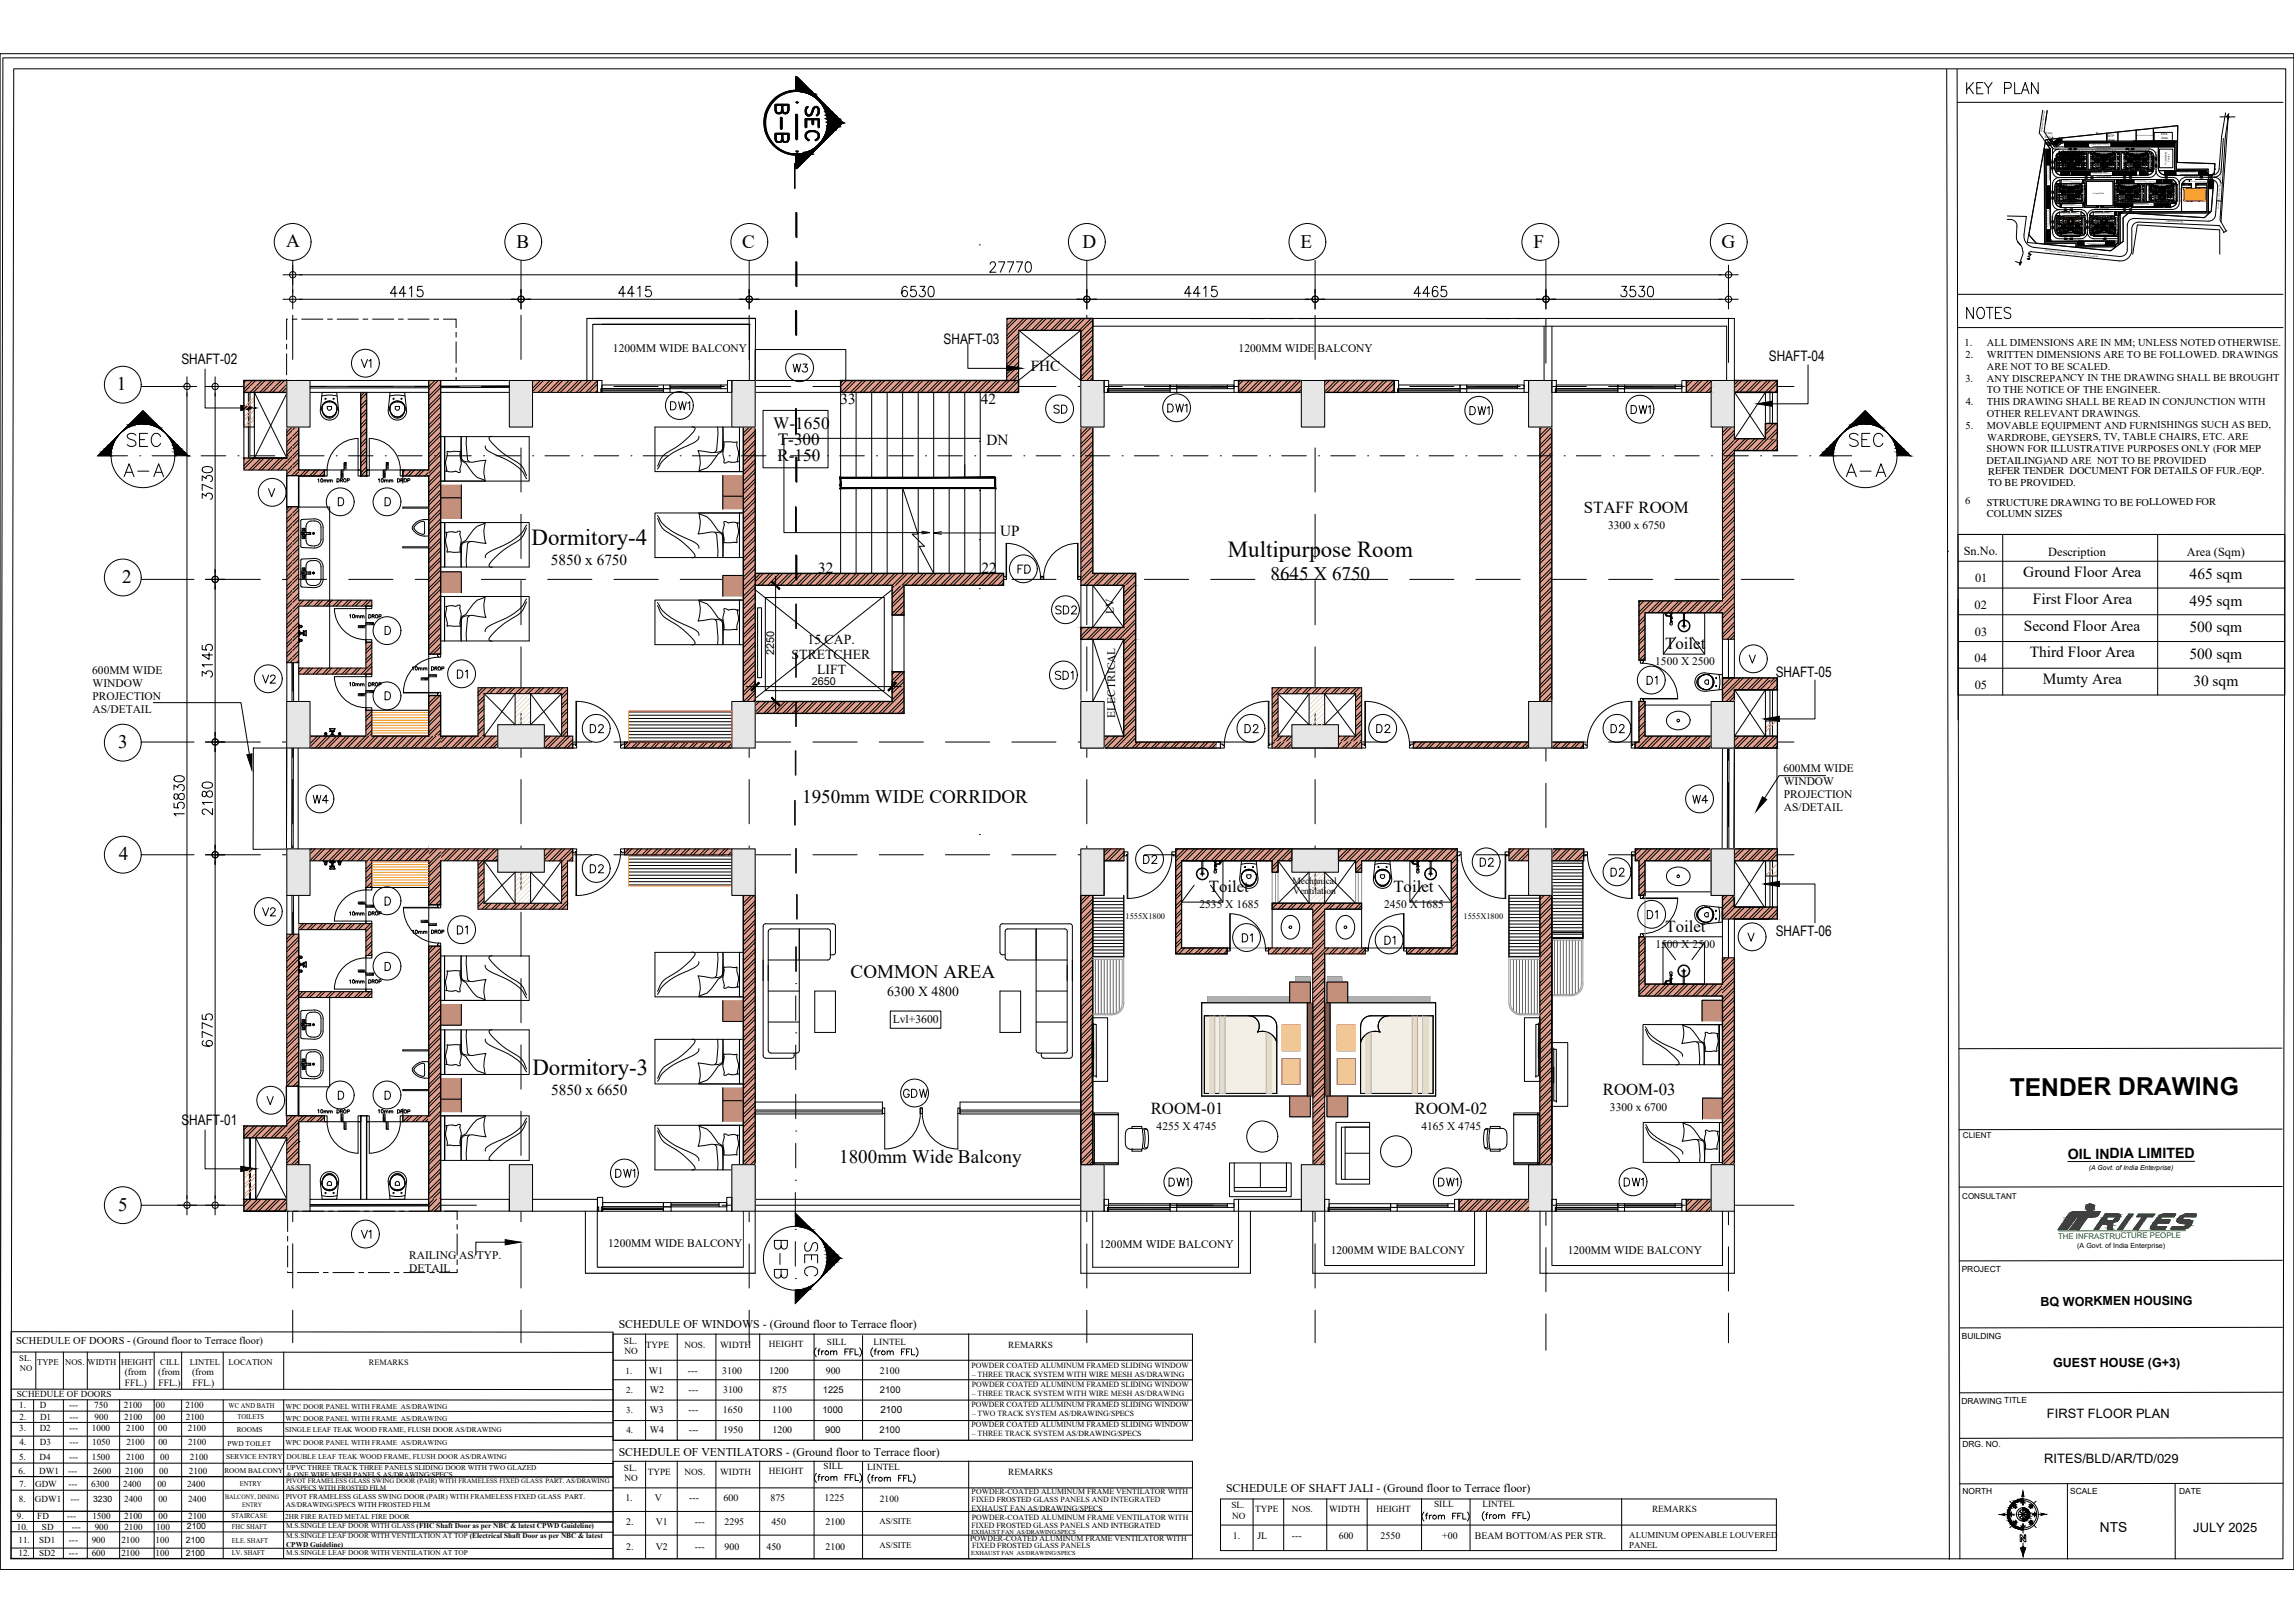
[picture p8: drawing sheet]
<svg xmlns="http://www.w3.org/2000/svg" width="594mm" height="420mm" viewBox="0 0 594 420" stroke-linecap="round" stroke-linejoin="round" font-family="sans-serif">
<defs><g id="words">
<text font-size="6.4" x="520.5" y="283.6">TENDER DRAWING</text>
<g font-size="6.2">
<text x="31.4" y="124.4">A-A</text>
<text x="477.2" y="124.4">A-A</text>
</g>
<g font-size="5.9">
<text x="32.1" y="116.4">SEC</text>
<text x="478.2" y="116.4">SEC</text>
<text x="137.6" y="141.2">Dormitory-4</text>
<text x="318" y="144.3">Multipurpose Room</text>
<text x="137.9" y="278.3">Dormitory-3</text>
</g>
<g font-size="5.6">
<text x="508.4" y="25.2">KEY PLAN</text>
<text x="508.4" y="83.5">NOTES</text>
</g>
<g font-size="5.3">
<text x="255.4" y="71.3">27770</text>
<text x="100.2" y="77.8">4415</text>
<text x="159.2" y="77.8">4415</text>
<text x="232.7" y="77.8">6530</text>
<text x="306" y="77.8">4415</text>
<text x="365.3" y="77.8">4465</text>
<text x="418.9" y="77.8">3530</text>
<text x="48.3" y="212.1" transform="rotate(-90 48.3 212.1)">15830</text>
</g>
<g font-size="5">
<text x="55.6" y="130.1" transform="rotate(-90 55.6 130.1)">3730</text>
<text x="55.6" y="176.2" transform="rotate(-90 55.6 176.2)">3145</text>
<text x="55.6" y="211.8" transform="rotate(-90 55.6 211.8)">2180</text>
<text x="55.6" y="271.6" transform="rotate(-90 55.6 271.6)">6775</text>
</g>
<g font-size="4.9">
<text x="74.1" y="64.1">A</text>
<text x="133.8" y="64.1">B</text>
<text x="192.2" y="64.1">C</text>
<text x="280.3" y="64.1">D</text>
<text x="336.8" y="64.1">E</text>
<text x="397.1" y="64.1">F</text>
<text x="445.9" y="64.1">G</text>
<text x="30.2" y="101">1</text>
<text x="31.6" y="151">2</text>
<text x="329" y="150.1">8645 X 6750</text>
<text x="30.6" y="193.7">3</text>
<text x="207.7" y="207.8">1950mm WIDE CORRIDOR</text>
<text x="30.7" y="222.7">4</text>
<text x="220.3" y="253.3">COMMON AREA</text>
<text x="217.3" y="301">1800mm Wide Balcony</text>
<text x="30.6" y="313.4">5</text>
</g>
<g font-size="4.7">
<text x="272.1" y="107.9">SD</text>
<text x="262.7" y="149.3">FD</text>
<text x="152" y="190.6">D2</text>
<text x="321.5" y="190.6">D2</text>
<text x="416.4" y="190.6">D2</text>
<text x="416.4" y="227.8">D2</text>
<text x="425.6" y="238.7">D1</text>
<text x="117.6" y="242.7">D1</text>
<text x="301.8" y="308">DW1</text>
<text x="371.5" y="308">DW1</text>
<text x="419.6" y="308">DW1</text>
</g>
<g font-size="4.4">
<text x="92.7" y="96">V1</text>
<text x="204.6" y="97.2">W3</text>
<text x="172.7" y="106.9">DW1</text>
<text x="301.5" y="107.4">DW1</text>
<text x="421.6" y="107.9">DW1</text>
<text x="200.3" y="111">W-1650</text>
<text x="379.8" y="108.2">DW1</text>
<text x="201.3" y="119.3">R-150</text>
<text x="201.4" y="115.2">T-300</text>
<text x="272.6" y="159.7">SD2</text>
<text x="67" y="177.7">V2</text>
<text x="117.6" y="176.4">D1</text>
<text x="272.4" y="176.7">SD1</text>
<text x="425.6" y="177.9">D1</text>
<text x="355.6" y="190.4">D2</text>
<text x="80.2" y="208.8">W4</text>
<text x="437.6" y="208.8">W4</text>
<text x="152" y="226.8">D2</text>
<text x="295.3" y="224.3">D2</text>
<text x="382.5" y="225">D2</text>
<text x="67" y="238">V2</text>
<text x="321" y="244.7">D1</text>
<text x="357.8" y="245.2">D1</text>
<text x="233.2" y="284.8">GDW</text>
<text x="158.5" y="305.5">DW1</text>
<text x="92.7" y="321.5">V1</text>
</g>
<g font-size="4.3">
<text x="410.2" y="132.8">STAFF ROOM</text>
<text x="431.3" y="168.1">Toilet</text>
<text x="313.1" y="230.9">Toilet</text>
<text x="360.8" y="230.9">Toilet</text>
<text x="431.3" y="241.3">Toilet</text>
<text x="415.1" y="283.6">ROOM-03</text>
<text x="298" y="288.4">ROOM-01</text>
<text x="366.4" y="288.4">ROOM-02</text>
</g>
<g font-size="4">
<text x="266.9" y="96">FHC</text>
<text x="217.7" y="104.7">33</text>
<text x="254" y="104.7">42</text>
<text x="255.4" y="115.3">DN</text>
<text x="259" y="138.6">UP</text>
<text x="142.7" y="146.3">5850 x 6750</text>
<text x="211.9" y="148.3">32</text>
<text x="254.1" y="148.3">22</text>
<text x="524" y="149.5">Ground Floor Area</text>
<text x="567.1" y="149.8">465 sqm</text>
<text x="526.5" y="156.4">First Floor Area</text>
<text x="567.1" y="156.8">495 sqm</text>
<text x="524.1" y="163.3">Second Floor Area</text>
<text x="567" y="163.7">500 sqm</text>
<text x="525.6" y="170.2">Third Floor Area</text>
<text x="567" y="170.6">500 sqm</text>
<text x="529.1" y="177.1">Mumty Area</text>
<text x="568" y="177.5">30 sqm</text>
<text x="142.8" y="283.5">5850 x 6650</text>
</g>
<g font-size="3.7">
<text x="244.4" y="89">SHAFT-03</text>
<text x="47" y="94.2">SHAFT-02</text>
<text x="458.1" y="93.6">SHAFT-04</text>
<text x="459.9" y="175.1">SHAFT-05</text>
<text x="459.9" y="242.4">SHAFT-06</text>
<text x="47" y="291.2">SHAFT-01</text>
<text x="535.5" y="299.9">OIL INDIA LIMITED</text>
</g>
<g font-size="3.6">
<text x="209.1" y="166.6">15 CAP.</text>
<text x="205" y="170.6">STRETCHER</text>
<text x="211.6" y="174.6">LIFT</text>
<text x="229.8" y="257.9">6300 X 4800</text>
<text x="543.8" y="396.5">NTS</text>
</g>
<g font-size="3.3">
<text x="530.1" y="367.2">FIRST FLOOR PLAN</text>
<text x="529.4" y="378.8">RITES/BLD/AR/TD/029</text>
<text x="568" y="396.6">JULY 2025</text>
</g>
<g font-size="3.2">
<text x="508.5" y="143.8">Sn.No.</text>
<text x="530.5" y="143.8">Description</text>
<text x="566.3" y="143.8">Area (Sqm)</text>
<text x="511.5" y="150.7">01</text>
<text x="511.3" y="157.6">02</text>
<text x="511.4" y="164.6">03</text>
<text x="511.3" y="171.5">04</text>
<text x="511.4" y="178.4">05</text>
<text x="528.5" y="338">BQ WORKMEN HOUSING</text>
<text x="531.7" y="353.9">GUEST HOUSE (G+3)</text>
</g>
<g font-size="3.1">
<text x="160.2" y="343.9">SCHEDULE OF WINDOWS - (Ground floor to Terrace floor)</text>
<text x="160.2" y="376.9">SCHEDULE OF VENTILATORS - (Ground floor to Terrace floor)</text>
<text x="317.5" y="386.1">SCHEDULE OF SHAFT JALI - (Ground floor to Terrace floor)</text>
</g>
<g font-size="3">
<text x="158.7" y="91.2">1200MM WIDE BALCONY</text>
<text x="320.8" y="91.2">1200MM WIDE BALCONY</text>
<text x="416.4" y="136.9">3300 x 6750</text>
<text x="288.4" y="158.9" transform="rotate(-90 288.4 158.9)">LV</text>
<text x="428.7" y="172.2">1500 X 2500</text>
<text x="23.9" y="174.4">600MM WIDE</text>
<text x="24" y="177.7">WINDOW</text>
<text x="24" y="181.1">PROJECTION</text>
<text x="24" y="184.5">AS/DETAIL</text>
<text x="288.8" y="185.8" transform="rotate(-90 288.8 185.8)">ELECTRICAL</text>
<text x="461.9" y="200">600MM WIDE</text>
<text x="461.9" y="203.3">WINDOW</text>
<text x="461.9" y="206.7">PROJECTION</text>
<text x="462" y="210">AS/DETAIL</text>
<text x="310.6" y="235">2535 X 1685</text>
<text x="358.4" y="235">2450 X 1685</text>
<text x="428.7" y="245.4">1500 X 2500</text>
<text x="231.2" y="264.9">Lvl+3600</text>
<text x="416.9" y="287.7">3300 x 6700</text>
<text x="299.5" y="292.6">4255 X 4745</text>
<text x="368.1" y="292.6">4165 X 4745</text>
<text x="157.5" y="322.8">1200MM WIDE BALCONY</text>
<text x="284.8" y="323.1">1200MM WIDE BALCONY</text>
<text x="106" y="325.9">RAILING AS/TYP.</text>
<text x="106" y="329.2">DETAIL</text>
<text x="344.6" y="324.7">1200MM WIDE BALCONY</text>
<text x="406" y="324.7">1200MM WIDE BALCONY</text>
</g>
<g font-size="2.8">
<text x="81.5" y="125.6">10mm DROP</text>
<text x="97.2" y="125.6">10mm DROP</text>
<text x="89.7" y="160.7">10mm DROP</text>
<text x="200.5" y="169.6" transform="rotate(-90 200.5 169.6)">2250</text>
<text x="89.7" y="178.4">10mm DROP</text>
<text x="210.2" y="177.4">2650</text>
<text x="89.7" y="237.7">10mm DROP</text>
<text x="105.9" y="242.5">10mm DROP</text>
<text x="520.8" y="395.2">NE</text>
<text x="520.8" y="391.5">SE</text>
<text x="524.6" y="391.5">SW</text>
<text x="526.8" y="395.2" transform="rotate(-90 526.8 395.2)">NW</text>
</g>
<g font-size="2.7">
<text x="508.8" y="89.7">1.</text>
<text x="514.6" y="89.7">ALL DIMENSIONS ARE IN MM; UNLESS NOTED OTHERWISE.</text>
<text x="509" y="92.7">2.</text>
<text x="514.5" y="92.7">WRITTEN DIMENSIONS ARE TO BE FOLLOWED. DRAWINGS</text>
<text x="514.6" y="95.8">ARE NOT TO BE SCALED.</text>
<text x="509" y="98.8">3.</text>
<text x="514.5" y="101.9">TO THE NOTICE OF THE ENGINEER.</text>
<text x="514.6" y="98.8">ANY DISCREPANCY IN THE DRAWING SHALL BE BROUGHT</text>
<text x="509.1" y="104.9">4.</text>
<text x="514.5" y="108">OTHER RELEVANT DRAWINGS.</text>
<text x="514.5" y="104.9">THIS DRAWING SHALL BE READ IN CONJUNCTION WITH</text>
<text x="509" y="111">5.</text>
<text x="514.6" y="111">MOVABLE EQUIPMENT AND FURNISHINGS SUCH AS BED,</text>
<text x="514.5" y="117.1">SHOWN FOR ILLUSTRATIVE PURPOSES ONLY (FOR MEP</text>
<text x="514.6" y="114.1">WARDROBE, GEYSERS, TV, TABLE CHAIRS, ETC. ARE</text>
<text x="514.5" y="120.1">DETAILING)AND ARE NOT TO BE PROVIDED</text>
<text x="514.9" y="122.8">REFER TENDER DOCUMENT FOR DETAILS OF FUR./EQP.</text>
<text x="514.9" y="125.8">TO BE PROVIDED.</text>
<text x="508.9" y="130.4">6</text>
<text x="514.5" y="130.9">STRUCTURE DRAWING TO BE FOLLOWED FOR</text>
<text x="514.5" y="133.9">COLUMN SIZES</text>
<text x="4.2" y="348">SCHEDULE OF DOORS - (Ground floor to Terrace floor)</text>
</g>
<g font-size="2.6">
<text x="168.1" y="355.6">W1</text>
<text x="178.1" y="355.6">---</text>
<text x="187.1" y="355.6">3100</text>
<text x="199.2" y="355.6">1200</text>
<text x="213.8" y="355.6">900</text>
<text x="227.9" y="355.6">2100</text>
<text x="168.2" y="365.8">W3</text>
<text x="168.3" y="360.5">W2</text>
<text x="178.3" y="365.8">---</text>
<text x="178.3" y="360.5">---</text>
<text x="187.2" y="365.8">1650</text>
<text x="187.3" y="360.5">3100</text>
<text x="200" y="365.8">1100</text>
<text x="200" y="360.5">875</text>
<text x="228" y="365.8">2100</text>
<text x="168.3" y="370.9">W4</text>
<text x="178.4" y="370.9">---</text>
<text x="187.3" y="370.9">1950</text>
<text x="200.1" y="370.9">1200</text>
<text x="162" y="388.7">1.</text>
<text x="169.6" y="388.7">V</text>
<text x="178.5" y="388.7">---</text>
<text x="187.4" y="388.7">600</text>
<text x="199.5" y="388.7">875</text>
<text x="213.5" y="388.7">1225</text>
<text x="162.2" y="394.8">2.</text>
<text x="169.9" y="394.8">V1</text>
<text x="180" y="394.8">---</text>
<text x="187.6" y="394.8">2295</text>
<text x="199.8" y="394.8">450</text>
<text x="213.8" y="394.8">2100</text>
<text x="162.2" y="401.3">2.</text>
<text x="169.9" y="401.3">V2</text>
<text x="180" y="401.3">---</text>
<text x="187.6" y="401.3">900</text>
<text x="198.5" y="401.3">450</text>
<text x="213.8" y="401.3">2100</text>
<text x="319.3" y="398.3">1.</text>
<text x="325.7" y="398.3">JL</text>
<text x="334.6" y="398.3">---</text>
<text x="346.7" y="398.3">600</text>
<text x="357.5" y="398.3">2550</text>
<text x="373.5" y="398.3">+00</text>
<text x="381.9" y="398.3">BEAM BOTTOM/AS PER STR.</text>
</g>
<g font-size="2.5">
<text x="334.7" y="228.8">Mechanical</text>
<text x="334.9" y="231.3">Ventilation</text>
<text x="32.3" y="355.9">(from</text>
<text x="32.4" y="358.7">FFL.)</text>
<text x="41" y="355.9">(from</text>
<text x="41.1" y="358.7">FFL.)</text>
<text x="49.8" y="355.9">(from</text>
<text x="49.8" y="358.7">FFL.)</text>
</g>
<g font-size="2.4">
<text x="161.6" y="347.8">SL.</text>
<text x="161.7" y="350.6">NO</text>
<text x="167.3" y="348.9">TYPE</text>
<text x="177.3" y="348.9">NOS.</text>
<text x="186.5" y="348.9">WIDTH</text>
<text x="199.1" y="348.8">HEIGHT</text>
<text x="214.1" y="348.1">SILL</text>
<text x="226.2" y="348.1">LINTEL</text>
<text x="261.1" y="348.9">REMARKS</text>
<text x="4.4" y="361.7">SCHEDULE OF DOORS</text>
<text x="5" y="364.6">1.</text>
<text x="10.3" y="364.6">D</text>
<text x="17.9" y="364.6">---</text>
<text x="24.4" y="364.6">750</text>
<text x="32.1" y="364.6">2100</text>
<text x="40.4" y="364.6">00</text>
<text x="48" y="364.6">2100</text>
<text x="213" y="365.8">1000</text>
<text x="213.1" y="360.5">1225</text>
<text x="227.9" y="360.5">2100</text>
<text x="5" y="370.5">3.</text>
<text x="5.1" y="367.6">2.</text>
<text x="10.3" y="370.5">D2</text>
<text x="10.4" y="367.6">D1</text>
<text x="17.9" y="370.5">---</text>
<text x="18" y="367.6">---</text>
<text x="23.8" y="370.5">1000</text>
<text x="24.5" y="367.6">900</text>
<text x="32.2" y="367.6">2100</text>
<text x="32.7" y="370.5">2100</text>
<text x="40.4" y="367.6">00</text>
<text x="40.9" y="370.5">00</text>
<text x="48.1" y="367.6">2100</text>
<text x="48.6" y="370.5">2100</text>
<text x="213.7" y="370.9">900</text>
<text x="227.8" y="370.9">2100</text>
<text x="5" y="374.1">4.</text>
<text x="10.3" y="374.1">D3</text>
<text x="18" y="374.1">---</text>
<text x="23.9" y="374.1">1050</text>
<text x="32.7" y="374.1">2100</text>
<text x="41" y="374.1">00</text>
<text x="48.7" y="374.1">2100</text>
<text x="4.8" y="381.5">6.</text>
<text x="4.9" y="378">5.</text>
<text x="10.1" y="381.5">DW1</text>
<text x="10.3" y="378">D4</text>
<text x="17.6" y="381.5">---</text>
<text x="17.9" y="378">---</text>
<text x="23.8" y="378">1500</text>
<text x="24.1" y="381.5">2600</text>
<text x="32.4" y="381.5">2100</text>
<text x="32.6" y="378">2100</text>
<text x="41.3" y="381.5">00</text>
<text x="41.5" y="378">00</text>
<text x="48.9" y="381.5">2100</text>
<text x="49.2" y="378">2100</text>
<text x="161.6" y="380.8">SL.</text>
<text x="161.7" y="383.5">NO</text>
<text x="167.7" y="381.7">TYPE</text>
<text x="177.3" y="381.8">NOS.</text>
<text x="186.5" y="381.8">WIDTH</text>
<text x="199.1" y="381.7">HEIGHT</text>
<text x="213.3" y="380.2">SILL</text>
<text x="224.6" y="380.4">LINTEL</text>
<text x="261.1" y="381.8">REMARKS</text>
<text x="4.9" y="388.9">8.</text>
<text x="5" y="384.9">7.</text>
<text x="9" y="388.9">GDW1</text>
<text x="9.1" y="384.9">GDW</text>
<text x="17.7" y="384.9">---</text>
<text x="18.2" y="388.9">---</text>
<text x="23.6" y="384.9">6300</text>
<text x="31.9" y="384.9">2400</text>
<text x="32.1" y="388.8">2400</text>
<text x="40.8" y="384.9">00</text>
<text x="41" y="388.8">00</text>
<text x="48.4" y="384.9">2400</text>
<text x="48.7" y="388.8">2400</text>
<text x="227.9" y="388.8">2100</text>
<text x="4.3" y="393.3">9.</text>
<text x="9.7" y="393.3">FD</text>
<text x="17.4" y="393.3">---</text>
<text x="23.9" y="393.3">1500</text>
<text x="32.2" y="393.3">2100</text>
<text x="41.1" y="393.3">00</text>
<text x="48.7" y="393.3">2100</text>
<text x="318.9" y="390.5">SL.</text>
<text x="319.1" y="393.2">NO</text>
<text x="325" y="391.5">TYPE</text>
<text x="334.6" y="391.6">NOS.</text>
<text x="344.2" y="391.6">WIDTH</text>
<text x="356.4" y="391.5">HEIGHT</text>
<text x="371.4" y="390.2">SILL</text>
<text x="383.9" y="390.2">LINTEL</text>
<text x="427.9" y="391.6">REMARKS</text>
<text x="4.4" y="396">10.</text>
<text x="4.8" y="399.6">11.</text>
<text x="10.1" y="399.6">SD1</text>
<text x="10.9" y="396">SD</text>
<text x="17.9" y="399.6">---</text>
<text x="18.6" y="396">---</text>
<text x="23.8" y="399.6">900</text>
<text x="24.5" y="396">900</text>
<text x="31.4" y="399.6">2100</text>
<text x="32.2" y="396">2100</text>
<text x="40.3" y="399.6">100</text>
<text x="40.5" y="396">100</text>
<text x="4.8" y="402.9">12.</text>
<text x="10.1" y="402.9">SD2</text>
<text x="17.9" y="402.9">---</text>
<text x="23.8" y="402.9">600</text>
<text x="31.4" y="402.9">2100</text>
<text x="40.3" y="402.9">100</text>
</g>
<g font-size="2.3">
<text x="162" y="355.6">1.</text>
<text x="162.2" y="365.8">3.</text>
<text x="162.2" y="360.5">2.</text>
<text x="162.2" y="370.9">4.</text>
<text x="227.8" y="394.6">AS/SITE</text>
<text x="227.8" y="400.7">AS/SITE</text>
<text x="421.9" y="400.9">PANEL</text>
<text x="421.9" y="398.3">ALUMINUM OPENABLE LOUVERED</text>
</g>
<g font-size="2.2">
<text x="291.5" y="238">1555X1800</text>
<text x="379" y="238">1555X1800</text>
<text x="508" y="329.3">PROJECT</text>
<text x="508.1" y="346.7">BUILDING</text>
<text x="5" y="352.4">SL.</text>
<text x="9.6" y="353.3">TYPE</text>
<text x="16.9" y="353.3">NOS.</text>
<text x="22.7" y="353.3">WIDTH</text>
<text x="31.3" y="353.3">HEIGHT</text>
<text x="41.5" y="353.3">CILL</text>
<text x="49.2" y="353.3">LINTEL</text>
<text x="59.2" y="353.3">LOCATION</text>
<text x="5.1" y="354.9">NO</text>
<text x="507.9" y="363.4">DRAWING TITLE</text>
<text x="508.2" y="374.7">DRG. NO.</text>
<text x="24.1" y="388.9">3230</text>
<text x="508.2" y="386.9">NORTH</text>
<text x="536.1" y="386.8">SCALE</text>
<text x="564.3" y="386.8">DATE</text>
<text x="48.4" y="395.9">2100</text>
<text x="520.3" y="393">E</text>
<text x="525.6" y="393">W</text>
<text x="48.1" y="399.6">2100</text>
<text x="48.1" y="402.9">2100</text>
</g>
<g font-size="2.1">
<text x="508.3" y="294.6">CLIENT</text>
<text x="508.1" y="310.3">CONSULTANT</text>
<text x="95.5" y="353.3">REMARKS</text>
</g>
<text font-size="2" fill="#009926" x="533" y="320.7">THE INFRASTRUCTURE PEOPLE</text>
<g font-size="2">
<text x="251.6" y="354.1">POWDER COATED ALUMINUM FRAMED SLIDING WINDOW</text>
<text x="251.6" y="356.4">– THREE TRACK SYSTEM WITH WIRE MESH AS/DRAWING</text>
<text x="251.6" y="359">POWDER COATED ALUMINUM FRAMED SLIDING WINDOW</text>
<text x="251.6" y="364.3">POWDER COATED ALUMINUM FRAMED SLIDING WINDOW</text>
<text x="251.6" y="361.4">– THREE TRACK SYSTEM WITH WIRE MESH AS/DRAWING</text>
<text x="251.6" y="369.4">POWDER COATED ALUMINUM FRAMED SLIDING WINDOW</text>
<text x="251.6" y="366.6">– TWO TRACK SYSTEM AS/DRAWING/SPECS</text>
<text x="251.6" y="371.7">– THREE TRACK SYSTEM AS/DRAWING/SPECS</text>
<text x="251.6" y="388.9">FIXED FROSTED GLASS PANELS AND INTEGRATED</text>
<text x="251.6" y="386.7">POWDER-COATED ALUMINUM FRAME VENTILATOR WITH</text>
<text x="251.6" y="391.1">EXHAUST FAN AS/DRAWING/SPECS</text>
<text x="251.6" y="395.7">FIXED FROSTED GLASS PANELS AND INTEGRATED</text>
<text x="251.6" y="393.5">POWDER-COATED ALUMINUM FRAME VENTILATOR WITH</text>
<text x="251.2" y="399">POWDER-COATED ALUMINUM FRAME VENTILATOR WITH</text>
<text x="251.8" y="400.8">FIXED FROSTED GLASS PANELS</text>
</g>
<g font-size="1.9">
<text x="532.5" y="40.1">1</text>
<text x="535" y="40.1" transform="rotate(-90 535 40.1)">2'</text>
<text x="536.3" y="40.1" transform="rotate(-90 536.3 40.1)">4'</text>
<text x="536.3" y="40.1">7</text>
<text x="536.8" y="40.1" transform="rotate(-90 536.8 40.1)">5'</text>
<text x="536.8" y="40.1">8</text>
<text x="539" y="40.6">A</text>
<text x="539.8" y="40.1" transform="rotate(-90 539.8 40.1)">10</text>
<text x="542.2" y="40.1">2'</text>
<text x="545.5" y="40.1" transform="rotate(-90 545.5 40.1)">5'</text>
<text x="546" y="40.1">9</text>
<text x="547.5" y="40.6">A</text>
<text x="547.5" y="40.9">B</text>
<text x="552.2" y="40.1" transform="rotate(-90 552.2 40.1)">2'</text>
<text x="553.5" y="40.1" transform="rotate(-90 553.5 40.1)">4'</text>
<text x="553.5" y="40.1">7</text>
<text x="554" y="40.1">8</text>
<text x="556.2" y="40.6">A</text>
<text x="556.5" y="40.1" transform="rotate(-90 556.5 40.1)">9'</text>
<text x="557" y="40.1" transform="rotate(-90 557 40.1)">10</text>
<text x="534.5" y="42.6" transform="rotate(-90 534.5 42.6)">W4</text>
<text x="536.8" y="43.4">D2</text>
<text x="539" y="43.1">H</text>
<text x="539" y="43.4" transform="rotate(-90 539 43.4)">W2</text>
<text x="539.3" y="42.6" transform="rotate(-90 539.3 42.6)">W4</text>
<text x="543" y="42.6" transform="rotate(-90 543 42.6)">W4</text>
<text x="546.2" y="43.4">W2</text>
<text x="546.2" y="42.6">W4</text>
<text x="546.7" y="43.4" transform="rotate(-90 546.7 43.4)">D2</text>
<text x="547.7" y="43.1">H</text>
<text x="551.7" y="42.6" transform="rotate(-90 551.7 42.6)">W4</text>
<text x="554" y="43.4">D2</text>
<text x="554.7" y="43.4">W2</text>
<text x="556.2" y="43.1">H</text>
<text x="556.5" y="42.6" transform="rotate(-90 556.5 42.6)">W4</text>
<text x="567.7" y="47.6" transform="rotate(-90 567.7 47.6)">W2</text>
<text x="532.5" y="48.4">1</text>
<text x="534.5" y="50.8" transform="rotate(-90 534.5 50.8)">W4</text>
<text x="535" y="48.4" transform="rotate(-90 535 48.4)">2'</text>
<text x="536.3" y="48.4" transform="rotate(-90 536.3 48.4)">4'</text>
<text x="536.3" y="48.4">7</text>
<text x="536.8" y="48.4">8</text>
<text x="538.3" y="51.8" transform="rotate(-90 538.3 51.8)">D2</text>
<text x="539" y="50.3">E</text>
<text x="539" y="52.8">L</text>
<text x="539" y="52.1">J</text>
<text x="539" y="51.3">G</text>
<text x="539" y="51.6" transform="rotate(-90 539 51.6)">W2</text>
<text x="539.3" y="48.4" transform="rotate(-90 539.3 48.4)">9'</text>
<text x="539.3" y="50.8" transform="rotate(-90 539.3 50.8)">W4</text>
<text x="539.8" y="48.4" transform="rotate(-90 539.8 48.4)">10</text>
<text x="548" y="50.8">W4</text>
<text x="548.2" y="48.4">2</text>
<text x="548.7" y="48.4">2'</text>
<text x="549.2" y="48.4">3</text>
<text x="550.5" y="48.4">5'</text>
<text x="551" y="48.4">6'</text>
<text x="551.2" y="48.4">7</text>
<text x="551.7" y="48.4">8</text>
<text x="551.7" y="51.6">D2</text>
<text x="552.7" y="48.4">9'</text>
<text x="552.7" y="51.6">W2</text>
<text x="553.2" y="48.4">10</text>
<text x="554.2" y="52.1">J</text>
<text x="554.5" y="50.8" transform="rotate(-90 554.5 50.8)">W4</text>
<text x="556.2" y="48.4">1</text>
<text x="557" y="48.4">2</text>
<text x="558.2" y="48.4">4</text>
<text x="558.2" y="50.8" transform="rotate(-90 558.2 50.8)">W4</text>
<text x="559.7" y="48.4">6'</text>
<text x="559.9" y="48.4" transform="rotate(-90 559.9 48.4)">4'</text>
<text x="560.4" y="51.6">D2</text>
<text x="560.7" y="48.4" transform="rotate(-90 560.7 48.4)">5'</text>
<text x="561.2" y="51.6">W2</text>
<text x="561.4" y="50.8">W4</text>
<text x="561.9" y="48.6">W4</text>
<text x="562.7" y="52.1">J</text>
<text x="539" y="57.6">K</text>
<text x="539" y="59.1">G</text>
<text x="547.7" y="57.6">K</text>
<text x="547.7" y="59.1">G</text>
<text x="535" y="61.8" transform="rotate(-90 535 61.8)">2'</text>
<text x="536.3" y="61.8" transform="rotate(-90 536.3 61.8)">4'</text>
<text x="536.3" y="61.8">7</text>
<text x="536.8" y="61.8" transform="rotate(-90 536.8 61.8)">5'</text>
<text x="537.5" y="61.8">9'</text>
<text x="539" y="60.3">D</text>
<text x="539.8" y="61.8" transform="rotate(-90 539.8 61.8)">10</text>
<text x="541.8" y="61.8">2</text>
<text x="542.2" y="61.8">2'</text>
<text x="544.5" y="61.8">6'</text>
<text x="545.5" y="61.8" transform="rotate(-90 545.5 61.8)">5'</text>
<text x="546" y="61.8">9</text>
<text x="546.2" y="61.8">9'</text>
<text x="546.7" y="61.8">10</text>
<text x="547.7" y="60.3">D</text>
<text x="59.2" y="364.4">WC AND BATH</text>
<text x="74" y="364.8">WPC DOOR PANEL WITH FRAME AS/DRAWING</text>
<text x="61.3" y="370.7">ROOMS</text>
<text x="61.5" y="367.4">TOILETS</text>
<text x="73.9" y="370.6">SINGLE LEAF TEAK WOOD FRAME, FLUSH DOOR AS/DRAWING</text>
<text x="74" y="367.8">WPC DOOR PANEL WITH FRAME AS/DRAWING</text>
<text x="58.6" y="377.8">SERVICE ENTRY</text>
<text x="58.9" y="374.3">PWD TOILET</text>
<text x="74" y="374.2">WPC DOOR PANEL WITH FRAME AS/DRAWING</text>
<text x="74.2" y="377.7">DOUBLE LEAF TEAK WOOD FRAME, FLUSH DOOR AS/DRAWING</text>
<text x="58.1" y="381.4">ROOM BALCONY</text>
<text x="74.2" y="380.6">UPVC THREE TRACK THREE PANELS SLIDING DOOR WITH TWO GLAZED</text>
<text x="74.2" y="382.4">&amp; ONE WIRE MESH PANELS AS/DRAWING/SPECS</text>
<text x="62.1" y="384.6">ENTRY</text>
<text x="74" y="388">PIVOT FRAMELESS GLASS SWING DOOR (PAIR) WITH FRAMELESS FIXED GLASS PART.</text>
<text x="60" y="393">STAIRCASE</text>
<text x="60.1" y="395.8">FHC SHAFT</text>
<text x="73.8" y="393.3">2HR FIRE RATED METAL FIRE DOOR</text>
<text x="74" y="390.1">AS/DRAWING/SPECS WITH FROSTED FILM</text>
<text x="74.1" y="395.7">M.S.SINGLE LEAF DOOR WITH GLASS (FHC Shaft Door as per NBC &amp; latest CPWD Guideline)</text>
<text x="60.1" y="399.4">ELE. SHAFT</text>
<text x="74.1" y="400.4">CPWD Guideline)</text>
<text x="74.1" y="398.3">M.S.SINGLE LEAF DOOR WITH VENTILATION AT TOP (Electrical Shaft Door as per NBC &amp; latest</text>
<text x="60.1" y="402.7">LV. SHAFT</text>
<text x="74.1" y="402.6">M.S.SINGLE LEAF DOOR WITH VENTILATION AT TOP</text>
</g>
<text font-size="1.9" fill="#636466" x="556.2" y="43.6">I</text>
<text font-size="1.9" fill="#8f8f8f" x="560.4" y="48.4">8</text>
<g font-size="1.8">
<text x="541" y="303">(A Govt. of India Enterprise)</text>
<text x="538" y="323">(A Govt. of India Enterprise)</text>
<text x="74.1" y="383.9">PIVOT FRAMELESS GLASS SWING DOOR (PAIR) WITH FRAMELESS FIXED GLASS PART. AS/DRAWING</text>
<text x="74.1" y="385.8">AS/SPECS WITH FROSTED FILM</text>
</g>
<g font-size="1.7">
<text x="58.3" y="388.1">BALCONY, DINING</text>
<text x="62.7" y="390.1">ENTRY</text>
</g>
<g font-size="1.6">
<text x="251.6" y="397.2">EXHAUST FAN AS/DRAWING/SPECS</text>
<text x="251.5" y="402.6">EXHAUST FAN AS/DRAWING/SPECS</text>
</g>
<g font-size=".9">
<text x="529.6" y="35.6">Exit-2</text>
<text x="529.8" y="34.7" transform="rotate(-1 529.8 34.7)">Entry</text>
</g>
<g font-size=".8">
<text x="546" y="35.5">STP</text>
<text x="559.7" y="34.9">ESS</text>
<text x="559.8" y="35.9">Area</text>
<text x="546" y="36.5">Area</text>
</g>
<g font-size=".7">
<text x="543.2" y="41.8">TOWER-B</text>
<text x="552.2" y="41.7">TOWER-A</text>
<text x="561.9" y="41.9" transform="rotate(-90 561.9 41.9)">Center</text>
<text x="558.7" y="43.9" transform="rotate(-90 558.7 43.9)">6 M Wide Road</text>
<text x="561.1" y="42.6" transform="rotate(-91 561.1 42.6)">Community</text>
<text x="534.9" y="50.3">TOWER-F</text>
<text x="549.5" y="50.3">TOWER-E</text>
<text x="558.5" y="50.3" transform="rotate(-1 558.5 50.3)">TOWER-D</text>
<text x="534.6" y="58.9">TOWER-G</text>
<text x="542.9" y="58.9">TOWER-H</text>
<text x="535.1" y="62.3">6 M Wide Road</text>
</g>
<g font-size=".6">
<text x="528.8" y="34.2" transform="rotate(-82 528.8 34.2)">Proposed External Road</text>
<text x="542.9" y="38.5">6 M Wide Road</text>
<text x="531.4" y="44.8" transform="rotate(-90 531.4 44.8)">6 M Wide Road</text>
<text x="543" y="45.9">6 M Wide Road</text>
<text x="565.7" y="45.8">6 M Wide Road</text>
<text x="571.5" y="46" transform="rotate(-1 571.5 46)">Entry Exit-1</text>
<text x="542.1" y="50.3">Central Park</text>
<text x="564.9" y="52.4" transform="rotate(-90 564.9 52.4)">6 M Wide Road</text>
<text x="531.4" y="59.5" transform="rotate(-90 531.4 59.5)">6 M Wide Road</text>
<text x="541.1" y="59.8" transform="rotate(-90 541.1 59.8)">6 M Wide Road</text>
<text x="542.5" y="54.2">6 M Wide Road</text>
<text x="561" y="57.5" transform="rotate(2 561 57.5)">EXISTING ROAD</text>
<text x="529.6" y="65" transform="rotate(7 529.6 65)">EXTERNAL PROPOSED DIVERTED ROAD (15M ROW)</text>
</g>
<g font-size=".4">
<text x="553.3" y="35.2">UG Tank &amp; Pump Room</text>
<text x="535.4" y="41.8">TOWER-C</text>
<text x="574.6" y="54.1" transform="rotate(-85 574.6 54.1)">EXISTING ROAD TOWARDS DX HOUSING (13M ROW)</text>
</g>
<g font-size=".3">
<text x="541.6" y="37.6">COVERED PARKING -33 NOS. CARS</text>
<text x="530.5" y="47.5" transform="rotate(-90 530.5 47.5)">VISITOR PARKING -26 NOS. CARS</text>
<text x="534.2" y="47.1">COVERED PARKING -09 NOS. CARS</text>
<text x="542" y="45.1">COVERED PARKING -39 NOS. CARS</text>
<text x="553.4" y="47.1">COVERED PARKING -23 NOS. CARS</text>
<text x="564.5" y="44.9">VISITOR PARKING -20 NOS. CARS</text>
<text x="566.6" y="47.1">COVERED PARKING -07 NOS. CARS</text>
<text x="534.3" y="53.3">COVERED PARKING -11 NOS. CARS</text>
<text x="552.8" y="53.1">COVERED PARKING -25 NOS. CARS</text>
<text x="530.5" y="59.1" transform="rotate(-90 530.5 59.1)">COVERED PARKING -17 NOS. CARS</text>
<text x="533.8" y="55.5">COVERED PARKING -08 NOS. CARS</text>
<text x="542.5" y="55.5">COVERED PARKING -09 NOS. CARS</text>
<text x="540.1" y="63.1">COVERED PARKING -18 NOS. CARS</text>
</g>
</g></defs>
<!-- layer: DIM -->
<g fill="none" stroke="#000" stroke-width=".26">
<path d="M574.9 30.3h1.7l.3-.6v1.2l.4-.6h1.5M534.4 58.5l-.1 .3M534.5 58.7h.2M534.7 58.3h-.6v.4h.2M537.7 58.7h.4M537.7 58.3h.7v.4h-.3M538.1 58.5l.1 .3M543 58.5l-.1 .3M543.2 58.7h.2M543.4 58.3h-.7v.4h.2M546.4 58.6h.3M546.4 58.3h.7v.3h-.3"/>
<path d="M546.7 58.5l.1 .3M75.8 67.4v8.5M134.9 67.4v8.5M194 67.4v8.5M281.5 67.4v8.5M340.6 67.4v8.5M400.3 67.4v9.5M447.6 69v7.6M75.8 81.6v11.5M75.8 98.8v11.4M134.9 81.6v11.5M134.9 98.8v11.4"/>
<path d="M194 81.6v11.5M194 98.8v11.4M281.5 81.6v11.5M281.5 98.8v11.4M340.6 81.6v11.5M340.6 98.8v11.4M400.3 82.6v11.4M400.3 99.7v11.5M447.6 82.4v11.4M447.6 99.5v11.5M36.6 100.1h13.6M56 100.1h11.4"/>
<path d="M73.1 100.1h11.5M75.8 116v11.4M90.3 100.1h11.5M107.5 100.1h11.4M124.7 100.1h11.4M134.9 116v11.4M141.8 100.1h11.5M159 100.1h11.5M176.2 100.1h11.4M193.4 100.1h11.4M194 116v11.4M210.5 100.1h11.5"/>
<path d="M227.7 100.1h11.4M244.9 100.1h11.4M262 100.1h11.5M279.2 100.1h11.5M281.5 116v11.4M296.4 100.1h11.4M313.5 100.1h11.5M330.7 100.1h11.5M340.6 116v11.4M347.9 100.1h11.5M365.1 100.1h11.4M382.2 100.1h11.5"/>
<path d="M399.4 100.1h11.4M400.3 116.9v11.5M416.6 100.1h11.4M433.8 100.1h11.4M447.6 116.7v11.5M450.9 100.1h13.7M75.8 133.1v11.5M134.9 133.1v11.5M194 133.1v11.5M281.5 133.1v11.5M340.6 133.1v11.5M400.3 134.1v11.4"/>
<path d="M447.6 133.9v11.4M36.6 150h13.6M56 150h11.4M73.1 150h11.5M75.8 150.3v11.4M90.3 150h11.5M107.5 150h11.4M124.7 150h11.4M134.9 150.3v11.4M141.8 150h11.5M159 150h11.5M176.2 150h11.4"/>
<path d="M193.4 150h11.4M194 150.3v11.4M195.6 152.7l35.4 28.1M210.5 150h11.5M227.7 150h11.4M231 152.7l-35.4 28.1M244.9 150h11.4M262 150h11.5M279.2 150h11.5M281.5 150.3v11.4M296.4 150h11.4M313.5 150h11.5"/>
<path d="M330.7 150h11.5M340.6 150.3v11.4M347.9 150h11.5M365.1 150h11.4M382.2 150h11.5M399.4 150h11.4M400.3 151.3v11.4M416.6 150h11.4M433.8 150h11.4M447.6 151.1v11.4M450.9 150h13.7M75.8 167.5v11.4"/>
<path d="M134.9 167.5v11.4M194 167.5v11.4M281.5 167.5v11.4M340.6 167.5v11.4M400.3 168.4v11.5M447.6 168.2v11.5M36.6 192.1h13.6M56 192.1h11.4M73.1 192.1h11.5M75.8 184.7v11.4M90.3 192.1h11.5M107.5 192.1h11.4"/>
<path d="M124.7 192.1h11.4M134.9 184.7v11.4M141.8 192.1h11.5M159 192.1h11.5M176.2 192.1h11.4M193.4 192.1h11.4M194 184.7v11.4M210.5 192.1h11.5M227.7 192.1h11.4M244.9 192.1h11.4M262 192.1h11.5M279.2 192.1h11.5"/>
<path d="M281.5 184.7v11.4M296.4 192.1h11.4M313.5 192.1h11.5M330.7 192.1h11.5M340.6 184.7v11.4M347.9 192.1h11.5M365.1 192.1h11.4M382.2 192.1h11.5M399.4 192.1h11.4M400.3 185.6v11.4M416.6 192.1h11.4M433.8 192.1h11.4"/>
<path d="M447.6 185.4v11.5M450.9 192.1h13.7M75.8 201.8v11.5M75.8 219v11.4M134.9 201.8v11.5M134.9 219v11.4M194 201.8v11.5M194 219v11.4M281.5 201.8v11.5M281.5 219v11.4M340.6 201.8v11.5M340.6 219v11.4"/>
<path d="M400.3 202.8v11.4M400.3 219.9v11.5M447.6 202.6v11.4M447.6 219.8v11.4M36.6 221.3h13.6M56 221.3h11.4M73.1 221.3h11.5M75.8 236.1v11.5M90.3 221.3h11.5M107.5 221.3h11.4M124.7 221.3h11.4M134.9 236.1v11.5"/>
<path d="M141.8 221.3h11.5M159 221.3h11.5M176.2 221.3h11.4M193.4 221.3h11.4M194 236.1v11.5M210.5 221.3h11.5M227.7 221.3h11.4M244.9 221.3h11.4M262 221.3h11.5M279.2 221.3h11.5M281.5 236.1v11.5M296.4 221.3h11.4"/>
<path d="M313.5 221.3h11.5M330.7 221.3h11.5M340.6 236.1v11.5M347.9 221.3h11.5M365.1 221.3h11.4M382.2 221.3h11.5M399.4 221.3h11.4M400.3 237.1v11.5M416.6 221.3h11.4M433.8 221.3h11.4M447.6 236.9v11.5M450.9 221.3h13.7"/>
<path d="M75.8 253.3v11.5M134.9 253.3v11.5M194 253.3v11.5M281.5 253.3v11.5M340.6 253.3v11.5M400.3 254.3v11.4M447.6 254.1v11.4M75.8 270.5v11.5M134.9 270.5v11.5M194 270.5v11.5M230.6 261.7h13.1v4.5h-13.1zM281.5 270.5v11.5"/>
<path d="M340.6 270.5v11.5M400.3 271.5v11.4M447.6 271.3v11.4M75.8 287.7v11.4M134.9 287.7v11.4M194 287.7v11.4M281.5 287.7v11.4M340.6 287.7v11.4M400.3 288.6v11.5M447.6 288.4v11.5M36.6 312h86.8M75.8 304.8v11.5"/>
<path d="M134.9 304.8v11.5M187 312h127.2M194 304.8v11.5M281.5 304.8v11.5M340.6 304.8v11.5M377.8 312h86.8M400.3 305.8v11.4M447.6 305.6v11.5M75.8 322v11.5M75.8 339.2v8.4M134.9 322v11.5M134.9 339.2v8.4"/>
<path d="M194 322v11.5M194 339.2v8.4M281.5 322v11.5M281.5 339.2v8.4M340.6 322v11.5M340.6 339.2v8.4M400.3 323v11.4M447.6 322.8v11.4M447.6 339.9v7.7M400.3 340.2v9.4"/>
<circle cx="75.8" cy="62.6" r="4.8"/>
<circle cx="135.5" cy="62.6" r="4.8"/>
<circle cx="194.1" cy="62.6" r="4.8"/>
<circle cx="281.5" cy="62.6" r="4.8"/>
<circle cx="338.6" cy="62.6" r="4.8"/>
<circle cx="398.9" cy="62.6" r="4.8"/>
<circle cx="447.7" cy="62.6" r="4.8"/>
<circle cx="31.8" cy="99.6" r="4.8"/>
<circle cx="31.8" cy="149.5" r="4.8"/>
<circle cx="31.8" cy="192.3" r="4.8"/>
<circle cx="31.8" cy="221.3" r="4.8"/>
<circle cx="31.8" cy="312" r="4.8"/>
</g>
<!-- layer: DIM-OUT -->
<path d="M77.5 77.5h55.8M77.5 71.1h368.5M136.6 77.5h55.7M195.7 77.5h84.1M283.1 77.5h55.8M342.2 77.5h56.5M402 77.5h44M48.4 101.7v208.6M55.7 101.7v46.6M55.7 151.7v38.7M55.7 193.8v25.8M55.7 223v87.3" fill="none" stroke="#000" stroke-width=".26"/>
<!-- layer: DIMCIR -->
<g fill="none" stroke="#000" stroke-width=".26">
<path d="M73.3 77.5h5M73.3 71.1h5M75.8 68.6v5.1M75.8 75v5M132.4 77.5h5M134.9 75v5M191.5 77.5h5M194 75v5M278.9 77.5h5.1M281.5 75v5M338.1 77.5h5M340.6 75v5"/>
<path d="M397.8 77.5h5.1M400.3 75v5M445.1 77.5h5M445.1 71.1h5M447.6 68.6v5.1M447.6 75v5M48.4 97.5v5.1M55.7 97.5v5.1M45.9 100.1h5M53.2 100.1h5M53.2 150h5M55.7 147.5v5"/>
<path d="M53.2 192.1h5M55.7 189.6v5M55.7 218.8v5M53.2 221.3h5M45.9 312h5M48.4 309.5v5M53.2 312h5M55.7 309.5v5"/>
<circle cx="75.8" cy="71.1" r=".82"/>
<circle cx="75.8" cy="77.5" r=".82"/>
<circle cx="134.9" cy="77.5" r=".82"/>
<circle cx="194" cy="77.5" r=".82"/>
<circle cx="281.5" cy="77.5" r=".82"/>
<circle cx="340.6" cy="77.5" r=".82"/>
<circle cx="400.4" cy="77.5" r=".82"/>
<circle cx="447.6" cy="77.5" r=".82"/>
<circle cx="447.6" cy="71.1" r=".82"/>
<circle cx="48.4" cy="100" r=".82"/>
<circle cx="55.7" cy="100" r=".82"/>
<circle cx="55.7" cy="150" r=".82"/>
<circle cx="55.7" cy="192.1" r=".82"/>
<circle cx="55.7" cy="221.3" r=".82"/>
<circle cx="48.4" cy="312" r=".82"/>
<circle cx="55.7" cy="312" r=".82"/>
</g>
<!-- layer: HATCH -->
<g fill="#e4a190" stroke="#e4a190" stroke-width=".26">
<path d="M401.9 219.8h8.2z"/>
<path d="M346.6 219.8h30.8z"/>
<path d="M304.5 219.8h30.1z"/>
<path d="M114.1 190.6h14.8z"/>
<path d="M285.9 192.1h8.2z"/>
<path d="M294.1 192.1h20.9z"/>
<path d="M285.9 192.7h29.1v1z"/>
<path d="M279.9 110.6h3.1z"/>
<path d="M111 219.8h3.1v14.4z"/>
<path d="M63.2 118.6h2.4z"/>
<path d="M65.6 118.6h.9z"/>
<path d="M123.8 190.6h1.6z"/>
<path d="M436.7 310.5h6.4v1.5z"/>
<path d="M111 310.5h3.1z"/>
<path d="M111 310.5h3.1v3z"/>
<path d="M401.8 192.1h8.2v1.6z"/>
<path d="M366.1 192.1h30.5z"/>
<path d="M366.1 192.1h30.5l-.1 1.6z"/>
<path d="M398.8 110.6h3.1v71z"/>
<path d="M346.6 192.1h6z"/>
<path d="M329.4 192.1h5.2z"/>
<path d="M346.6 192.8h6v.9z"/>
<path d="M329.4 192.9h5.2v.8z"/>
<path d="M217.7 98.5h46.1z"/>
<path d="M217.7 98.5h46.1v3.1z"/>
<path d="M390.8 219.8h5.1z"/>
<path d="M436.7 98.5h6.4v1.5z"/>
<path d="M544.4 42l.1 .3z"/>
<path d="M544.5 42.2h.3z"/>
<path d="M544.5 42.2l.3 .1z"/>
<path d="M553.3 42h.1z"/>
<path d="M553 42l.1 .2z"/>
<path d="M553.1 42.2h.3z"/>
<path d="M536.1 50.4h.1z"/>
<path d="M535.8 50.4v.2z"/>
<path d="M535.8 50.6h.4z"/>
<path d="M550.9 50.4l.1 .2z"/>
<path d="M551 50.5h.3z"/>
<path d="M551 50.5l.3 .1z"/>
<path d="M559.5 50.4l.1 .2z"/>
<path d="M559.6 50.5h.3z"/>
<path d="M559.6 50.5l.3 .1z"/>
<path d="M538.3 57.8l.1 .3z"/>
<path d="M536.1 58.2l.1-.1z"/>
<path d="M536.1 58.2h.1z"/>
<path d="M537.5 57.8l.1 .3z"/>
<path d="M536.2 58h.4z"/>
<path d="M535.8 58v.2z"/>
<path d="M534.1 58.8h.7z"/>
<path d="M533.9 58.8h.2z"/>
<path d="M533.8 58.2h.3z"/>
<path d="M534.1 58.2h.7z"/>
<path d="M537.6 58.8h.7z"/>
<path d="M538.4 58.8h.2z"/>
<path d="M537.6 58.1h.7z"/>
<path d="M537.6 58.1l.7 .1z"/>
<path d="M538.4 58.1l.2 .1z"/>
<path d="M537.5 57.5h.8z"/>
<path d="M537.5 57.5l.8 .1z"/>
<path d="M535.8 58h.4z"/>
<path d="M536.4 58v.1z"/>
<path d="M536.1 58l.1 .2z"/>
<path d="M547 57.8v.2z"/>
<path d="M546.2 57.8v.3z"/>
<path d="M544.8 57.9h.5z"/>
<path d="M544.8 57.9l.5 .1z"/>
<path d="M544.5 57.9v.2z"/>
<path d="M542.8 58.8h.7z"/>
<path d="M542.8 58.8l.7 .1z"/>
<path d="M542.5 58.8h.2z"/>
<path d="M542.5 58.8l.2 .1z"/>
<path d="M542.5 58.1h.2z"/>
<path d="M542.5 58.1l.2 .1z"/>
<path d="M542.8 58.1h.6z"/>
<path d="M542.8 58.1l.6 .1z"/>
<path d="M546.3 58.8h.6z"/>
<path d="M546.3 58.8l.6 .1z"/>
<path d="M547 58.8h.2z"/>
<path d="M547 58.8l.2 .1z"/>
<path d="M546.3 58.1h.6z"/>
<path d="M546.3 58.1l.6 .1z"/>
<path d="M547 58.1h.2z"/>
<path d="M547 58.1l.2 .1z"/>
<path d="M546.2 57.5h.7z"/>
<path d="M544.5 57.9h.3z"/>
<path d="M544.5 57.9l.3 .1z"/>
<path d="M545.1 58v.1z"/>
<path d="M544.8 58v.1z"/>
<path d="M536.1 42l.1 .1z"/>
<path d="M535.8 42.1v.2z"/>
<path d="M535.8 42.2h.4z"/>
<path d="M535.8 42.2l.4 .1z"/>
<path d="M137.9 98.5l16.8 3.1v-3.1zM137.9 98.5l16.8 3.1h-16.8z"/>
<path d="M401.9 219.8l8.2 .7v-.7zM401.9 219.8l8.2 .7h-8.2z"/>
<path d="M401.9 220.5l8.2 2.3v-2.3zM401.9 220.5l8.2 2.3h-8.2z"/>
<path d="M343.1 98.5l18 1.6v-1.6zM343.1 98.5l18 1.6h-18z"/>
<path d="M320.7 98.5l16.3 1.6v-1.6zM320.7 98.5l16.3 1.6h-16.3z"/>
<path d="M343.1 100.1l18 1.5v-1.5zM343.1 100.1l18 1.5h-18z"/>
<path d="M320.7 100.1l16.3 1.5v-1.5zM320.7 100.1l16.3 1.5h-16.3z"/>
<path d="M449.2 98.5l11.1 1.6v-1.6zM449.2 98.5l11.1 1.6h-11.1z"/>
<path d="M449.2 100.1l11.1 1.5v-1.5zM449.2 100.1l11.1 1.5h-11.1z"/>
<path d="M446.1 110.6l3.1 54.9v-54.9zM446.1 110.6l3.1 54.9h-3.1z"/>
<path d="M449.2 175.5l11.1 3.1v-3.1zM449.2 175.5l11.1 3.1h-11.1z"/>
<path d="M424.5 181.6l1.5 9v-9zM424.5 181.6l1.5 9h-1.5z"/>
<path d="M424.5 190.6l18.7 1.5v-1.5zM424.5 190.6l18.7 1.5h-18.7z"/>
<path d="M423.5 192.1l19.7 .8v-.8zM423.5 192.1l19.7 .8h-19.7z"/>
<path d="M449.2 190.6l11.1 3.1v-3.1zM449.2 190.6l11.1 3.1h-11.1z"/>
<path d="M423.5 192.9l19.7 .8v-.8zM423.5 192.9l19.7 .8h-19.7z"/>
<path d="M285.9 219.8h5.2zM285.9 219.8h5.2z"/>
<path d="M285.9 219.8l5.2 3v-3zM285.9 219.8l5.2 3h-5.2z"/>
<path d="M346.6 219.8l30.8 3v-3zM346.6 219.8l30.8 3h-30.8z"/>
<path d="M304.5 219.8l30.1 3v-3zM304.5 219.8l30.1 3h-30.1z"/>
<path d="M351.1 222.8l1.5 3v-3zM351.1 222.8l1.5 3h-1.5z"/>
<path d="M329.4 222.8l1.6 3v-3zM329.4 222.8l1.6 3h-1.6z"/>
<path d="M375.9 222.8l1.5 10.7v-10.7zM375.9 222.8l1.5 10.7h-1.5z"/>
<path d="M329.4 233.8l23.2 1.6v-1.6zM329.4 233.8l23.2 1.6h-23.2z"/>
<path d="M340 235.4l3.1 10v-10zM340 235.4l3.1 10h-3.1z"/>
<path d="M375.9 233.5l1.5 11.9v-11.9zM375.9 233.5l1.5 11.9h-1.5z"/>
<path d="M304.5 222.8l1.5 22.6v-22.6zM304.5 222.8l1.5 22.6h-1.5z"/>
<path d="M364.3 245.4l13.1 .3v-.3zM364.3 245.4l13.1 .3h-13.1z"/>
<path d="M328.5 245.4l25.1 .4v-.4zM328.5 245.4l25.1 .4h-25.1z"/>
<path d="M364.3 245.7l13.1 1.2v-1.2zM364.3 245.7l13.1 1.2h-13.1z"/>
<path d="M328.5 245.8l25.1 1.1v-1.1zM328.5 245.8l25.1 1.1h-25.1z"/>
<path d="M304.5 245.4l13.3 1.5v-1.5zM304.5 245.4l13.3 1.5h-13.3z"/>
<path d="M339.9 246.9l3.2 54.6v-54.6zM339.9 246.9l3.2 54.6h-3.1z"/>
<path d="M94.8 183.9l1.5 6.7v-6.7zM94.8 183.9l1.5 6.7h-1.5z"/>
<path d="M93.4 101.6l1.5 20.1v-20.1zM93.4 101.6l1.5 20.1h-1.5z"/>
<path d="M104.3 121.7l6.7 1.5v-1.5zM104.3 121.7l6.7 1.5h-6.7z"/>
<path d="M93.4 121.7l1.5 1.5v-1.5zM93.4 121.7l1.5 1.5h-1.5z"/>
<path d="M77.4 121.7l6.6 1.5v-1.5zM77.4 121.7l6.6 1.5h-6.6z"/>
<path d="M85.4 155.4l10.9 1.5v-1.5zM85.4 155.4l10.9 1.5h-10.9z"/>
<path d="M77.4 155.4l8 1.5v-1.5zM77.4 155.4l8 1.5h-8z"/>
<path d="M94.8 166.3l1.5 6.7v-6.7zM94.8 166.3l1.5 6.7h-1.5z"/>
<path d="M77.4 173l18.9 1.5v-1.5zM77.4 173l18.9 1.5h-18.9z"/>
<path d="M111 98.5l3.1 70.8v-70.8zM111 98.5l3.1 70.8h-3.1z"/>
<path d="M74.3 110.6l1.5 3v-3zM74.3 110.6l1.5 3h-1.5z"/>
<path d="M74.3 113.6l1.5 .1zM74.3 113.6l1.5 .1z"/>
<path d="M74.3 113.7l1.5 57.9v-57.9zM74.3 113.7l1.5 57.9h-1.5z"/>
<path d="M74.3 241.9l3.1 33.4v-33.4zM74.3 241.9l3.1 33.4h-3.1z"/>
<path d="M74.3 275.3l3.1 16.5v-16.5zM74.3 275.3l3.1 16.5h-3.1z"/>
<path d="M74.3 291.8l3.1 9.8v-9.8zM74.3 291.8l3.1 9.8h-3.1z"/>
<path d="M63.2 291.5l11.1 3.1v-3.1zM63.2 291.5l11.1 3.1h-11.1z"/>
<path d="M111 180l3.1 10.6v-10.6zM111 180l3.1 10.6h-3.1z"/>
<path d="M94.8 222.8l1.5 6.9v-6.9zM94.8 222.8l1.5 6.9h-1.5z"/>
<path d="M77.4 239.1l18.9 1.6v-1.6zM77.4 239.1l18.9 1.6h-18.9z"/>
<path d="M94.8 240.7l1.5 6.7v-6.7zM94.8 240.7l1.5 6.7h-1.5z"/>
<path d="M77.4 256.7l18.9 1.5v-1.5zM77.4 256.7l18.9 1.5h-18.9z"/>
<path d="M104.3 288.9l6.7 1.5v-1.5zM104.3 288.9l6.7 1.5h-6.7z"/>
<path d="M77.4 288.9l6.6 1.5v-1.5zM77.4 288.9l6.6 1.5h-6.6z"/>
<path d="M63.2 310.5l11.1 3.1v-3.1zM63.2 310.5l11.1 3.1h-11.1z"/>
<path d="M279.9 231.8l3.1 69.7v-69.7zM279.9 231.8l3.1 69.7h-3.1z"/>
<path d="M260.8 82.4l22.2 3.1v-3.1zM260.8 82.4l22.2 3.1h-22.2z"/>
<path d="M279.9 85.5l3.1 13v-13zM279.9 85.5l3.1 13h-3.1z"/>
<path d="M260.8 85.5l3 13v-13zM260.8 85.5l3 13h-3.1z"/>
<path d="M114.1 190.6l14.8 3.1v-3.1zM114.1 190.6l14.8 3.1h-14.8z"/>
<path d="M161.7 219.8l27.8 1.5v-1.5zM161.7 219.8l27.8 1.5h-27.8z"/>
<path d="M114.1 219.8l14.8 3v-3zM114.1 219.8l14.8 3h-14.8z"/>
<path d="M283 148.4l11.1 3.1v-3.1zM283 148.4l11.1 3.1h-11.1z"/>
<path d="M291 151.5l3.1 11v-11zM291 151.5l3.1 11h-3.1z"/>
<path d="M279.9 162.5l14.2 3v-3zM279.9 162.5l14.2 3h-14.2z"/>
<path d="M291 165.5l3.1 25.1v-25.1zM291 165.5l3.1 25.1h-3.1z"/>
<path d="M285.9 190.6l8.2 1.5v-1.5zM285.9 190.6l8.2 1.5h-8.2z"/>
<path d="M285.9 192.1l29.1 .6v-.6zM285.9 192.1l29.1 .6h-29.1z"/>
<path d="M285.9 193.7h29.1zM285.9 192.7l29.1 1h-29.1z"/>
<path d="M279.9 110.6l3.1 40.9v-40.9zM279.9 110.6l3.1 40.9h-3.1z"/>
<path d="M231 151.5l3.1 7.7v-7.7zM231 151.5l3.1 7.7h-3.1z"/>
<path d="M231 173.9l3.1 7.7v-7.7zM231 173.9l3.1 7.7h-3.1z"/>
<path d="M195.6 181.6l38.5 3.1v-3.1zM195.6 181.6l38.5 3.1h-38.5z"/>
<path d="M195.6 148.4l64.3 3.1v-3.1zM195.6 148.4l64.3 3.1h-64.3z"/>
<path d="M111.1 219.8l3 1.5v-1.5zM111.1 219.8l3 1.5h-3z"/>
<path d="M111.1 234.2h3zM111 219.8l3.1 14.4h-3z"/>
<path d="M111 244.9l3.1 65.6v-65.6zM111 244.9l3.1 65.6h-3.1z"/>
<path d="M80.3 219.8l30.7 3v-3zM80.3 219.8l30.7 3h-30.7z"/>
<path d="M63.2 118.6h2.4zM63.2 118.6h2.4zM63.2 118.6h2.4zM63.2 118.6h2.4z"/>
<path d="M63.2 118.6h11.1zM63.2 118.6h11.1z"/>
<path d="M63.2 118.6l11.1 3.1v-3.1zM63.2 118.6l11.1 3.1h-11.1z"/>
<path d="M63.2 98.5l11.1 1.6v-1.6zM63.2 98.5l11.1 1.6h-11.1z"/>
<path d="M63.2 100.1l11.1 1.5v-1.5zM63.2 100.1l11.1 1.5h-11.1z"/>
<path d="M75.8 110.6l1.6 54.6v-54.6zM75.8 110.6l1.6 54.6h-1.6z"/>
<path d="M75.8 165.2l1.6 1.2v-1.2zM75.8 165.2l1.6 1.2h-1.6z"/>
<path d="M75.8 166.4l1.6 5.2v-5.2zM75.8 166.4l1.6 5.2h-1.6z"/>
<path d="M123.8 178l23.2 1.6v-1.6zM123.8 178l23.2 1.6h-23.2z"/>
<path d="M145.5 179.6l1.5 11v-11zM145.5 179.6l1.5 11h-1.5z"/>
<path d="M123.8 179.6l1.6 11v-11zM123.8 179.6l1.6 11h-1.6z"/>
<path d="M141 219.8l7.3 1.5v-1.5zM141 219.8l7.3 1.5h-7.3z"/>
<path d="M141 221.3l7.3 1.6v-1.6zM141 221.3l7.3 1.6h-7.3z"/>
<path d="M145.5 222.9l1.5 10v-10zM145.5 222.9l1.5 10h-1.5z"/>
<path d="M145.5 232.9l1.5 .9v-.9zM145.5 232.9l1.5 .9h-1.5z"/>
<path d="M134.9 233.8l12.1 1.6v-1.6zM134.9 233.8l12.1 1.6h-12.1z"/>
<path d="M123.8 222.8l1.6 11v-11zM123.8 222.8l1.6 11h-1.6z"/>
<path d="M123.8 233.8l11.1 1.6v-1.6zM123.8 233.8l11.1 1.6h-11.1z"/>
<path d="M340.6 178l12 1.6v-1.6zM340.6 178l12 1.6h-12z"/>
<path d="M329.4 178l11.2 1.6v-1.6zM329.4 178l11.2 1.6h-11.2z"/>
<path d="M351.1 179.6l1.5 11v-11zM351.1 179.6l1.5 11h-1.5z"/>
<path d="M329.4 179.6l1.6 11v-11zM329.4 179.6l1.6 11h-1.6z"/>
<path d="M346.6 190.6l6 1.5v-1.5zM346.6 190.6l6 1.5h-6z"/>
<path d="M329.4 190.6l5.2 1.5v-1.5zM329.4 190.6l5.2 1.5h-5.2z"/>
<path d="M436.7 312h6.4zM436.7 312h6.4zM436.7 310.5l6.4 1.5h-6.4z"/>
<path d="M436.7 312l6.4 1.6v-1.6zM436.7 312l6.4 1.6h-6.4z"/>
<path d="M447.6 175.5l10.7 3.1v-3.1zM447.6 175.5l10.7 3.1h-10.7z"/>
<path d="M447.6 178.6l1.6 3v-3zM447.6 178.6l1.6 3h-1.6z"/>
<path d="M446.1 175.5l1.5 6.1v-6.1zM446.1 175.5l1.5 6.1h-1.5z"/>
<path d="M447.6 231.8l1.6 3v-3zM447.6 231.8l1.6 3h-1.6z"/>
<path d="M447.6 234.8l12.7 3.1v-3.1zM447.6 234.8l12.7 3.1h-12.7z"/>
<path d="M446.1 231.8l1.5 6.1v-6.1zM446.1 231.8l1.5 6.1h-1.5z"/>
<path d="M111 310.5v3h3.1zM111 313.5h3.1z"/>
<path d="M424.5 242.5l1.5 12.3v-12.3zM424.5 242.5l1.5 12.3h-1.5z"/>
<path d="M424.4 254.8h21.7zM424.4 254.8h21.7z"/>
<path d="M424.4 254.8l21.7 3.1v-3.1zM424.4 254.8l21.7 3.1h-21.7z"/>
<path d="M446.1 248l3.1 62.5v-62.5zM446.1 248l3.1 62.5h-3.1z"/>
<path d="M192.5 231.8l3.1 78.7v-78.7zM192.5 231.8l3.1 78.7h-3.1z"/>
<path d="M449.2 113.6l11.1 3.1v-3.1zM449.2 113.6l11.1 3.1h-11.1z"/>
<path d="M401.8 193.7h8.2zM401.8 192.1l8.2 1.6h-8.2z"/>
<path d="M366.1 193.7h30.5zM366.1 192.1l30.5 1.6h-30.5z"/>
<path d="M398.8 181.6h3.1zM398.8 110.6l3.1 71h-3.1z"/>
<path d="M80.4 190.6l33.7 3.1v-3.1zM80.4 190.6l33.7 3.1h-33.7z"/>
<path d="M424.4 155.6l21.7 3v-3zM424.4 155.6l21.7 3h-21.7z"/>
<path d="M424.5 158.6l1.5 12.3v-12.3zM424.5 158.6l1.5 12.3h-1.5z"/>
<path d="M423.5 219.8l19.6 3v-3zM423.5 219.8l19.6 3h-19.6z"/>
<path d="M424.5 222.8l1.5 9v-9zM424.5 222.8l1.5 9h-1.5z"/>
<path d="M192.5 110.6l3.1 71v-71zM192.5 110.6l3.1 71h-3.1z"/>
<path d="M449.2 219.8l11.1 1.5v-1.5zM449.2 219.8l11.1 1.5h-11.1z"/>
<path d="M449.2 221.3l11.1 1.5v-1.5zM449.2 221.3l11.1 1.5h-11.1z"/>
<path d="M161.7 192.1l27.8 1.6v-1.6zM161.7 192.1l27.8 1.6h-27.8z"/>
<path d="M141 190.6l7.3 3.1v-3.1zM141 190.6l7.3 3.1h-7.3z"/>
<path d="M346.6 192.1l6 .7v-.7zM346.6 192.1l6 .7h-6z"/>
<path d="M329.4 192.1l5.2 .8v-.8zM329.4 192.1l5.2 .8h-5.2z"/>
<path d="M346.6 193.7h6zM346.6 192.8l6 .9h-6z"/>
<path d="M329.4 193.7h5.2zM329.4 192.9l5.2 .8h-5.2z"/>
<path d="M217.7 101.6h46.1zM217.7 98.5l46.1 3.1h-46.1z"/>
<path d="M279.9 227.1l3.1 83.4v-83.4zM279.9 227.1l3.1 83.4h-3.1z"/>
<path d="M398.8 231.8l3.1 69.7v-69.7zM398.8 231.8l3.1 69.7h-3.1z"/>
<path d="M390.8 219.8l5.1 3v-3zM390.8 219.8l5.1 3h-5.1z"/>
<path d="M377.9 310.5l18 3.1v-3.1zM377.9 310.5l18 3.1h-18z"/>
<path d="M457.2 109.6l3.1 4v-4zM457.2 109.6l3.1 4h-3.1z"/>
<path d="M436.7 100h6.4zM436.7 100h6.4zM436.7 98.5l6.4 1.5h-6.4z"/>
<path d="M436.7 100l6.4 1.6v-1.6zM436.7 100l6.4 1.6h-6.4z"/>
<path d="M544.5 42.3h.3zM544.5 42.2l.3 .1z"/>
<path d="M553.1 42.2h.3zM553.1 42.2h.3z"/>
<path d="M536.1 50.4h.1zM536.1 50.4h.1z"/>
<path d="M535.8 50.6h.4zM535.8 50.6h.4z"/>
<path d="M551 50.6h.3zM551 50.5l.3 .1z"/>
<path d="M559.6 50.6h.3zM559.6 50.5l.3 .1z"/>
<path d="M536.1 58.2h.1zM536.1 58.2h.1z"/>
<path d="M536.2 58h.4zM536.2 58h.4z"/>
<path d="M534.1 58.8h.7zM534.1 58.8h.7z"/>
<path d="M533.9 58.8h.2zM533.9 58.8h.2z"/>
<path d="M533.9 58.2h.2zM533.8 58.2h.3z"/>
<path d="M534.1 58.2h.7zM534.1 58.2h.7z"/>
<path d="M537.6 58.8h.7zM537.6 58.8h.7z"/>
<path d="M537.6 58.2h.7zM537.6 58.1l.7 .1z"/>
<path d="M537.5 57.6h.8zM537.5 57.5l.8 .1z"/>
<path d="M535.8 58h.4zM535.8 58h.4z"/>
<path d="M544.8 58h.5zM544.8 57.9l.5 .1z"/>
<path d="M542.8 58.8h.7zM542.8 58.8h.7z"/>
<path d="M542.5 58.8h.2zM542.5 58.8h.2z"/>
<path d="M542.5 58.2h.2zM542.5 58.1l.2 .1z"/>
<path d="M542.8 58.2h.6zM542.8 58.1l.6 .1z"/>
<path d="M546.3 58.8h.6zM546.3 58.8h.6z"/>
<path d="M547 58.8h.2zM547 58.8h.2z"/>
<path d="M546.3 58.2h.6zM546.3 58.1l.6 .1z"/>
<path d="M547 58.2h.2zM547 58.1l.2 .1z"/>
<path d="M546.2 57.5h.7zM546.2 57.5h.7z"/>
<path d="M544.5 58h.3zM544.5 57.9l.3 .1z"/>
<path d="M535.8 42.3h.4zM535.8 42.2l.4 .1z"/>
</g>
<g fill="none" stroke="#000" stroke-width=".26">
<path d="M535.8 50.4v.1M535.8 42.3h.1M535.8 42.2h.1M535.8 50.5v.1M535.8 50.6h.1M535.8 42.2v.1M535.8 42.1v.1M535.8 42.1h.1M535.9 50.4l-.1 .1M535.9 51.4h.1M535.9 51.3h.1M535.9 51.2h.1"/>
<path d="M535.9 50.9h.1M535.9 51.6h.1M535.9 43.4h.1M535.9 43.2h.1M535.9 43.1h.1M535.9 42.9h.1M535.9 42.8h.1M535.9 42.7h.1M535.9 42.6h.1M535.9 42.9v.1M535.9 51.7h.1M535.9 50.4h.1"/>
<path d="M535.9 42.1l-.1 .1M535.9 51h.1M535.9 51.4v.1M535.9 43h.1M535.9 42.5h.1M535.9 43.3h.1M535.9 42.2l-.1 .1M536 51.6h.1M536 51.5h.1M536 51.4h.1M536 51.2h.1M536 51.1h.1"/>
<path d="M536 51h.1M536 50.8h.1M536 50.6h.1M536 51.2v.1M536 42.9h-.1M536 42.6h.1M536 51.7h.1M536 51.3h.1M536 50.9h.1M536 43.4h.1M536 43.2h.1M536 43.1h.1"/>
<path d="M536 42.9h.1M536 42.7h.1M536 42.8h.1M536 43.1l-.1 .1M536 42.9v.1M536 51.4v.1M536.1 42.2l-.1 .1M536.1 51.6h.1M536.1 51.5h.1M536.1 51.4h.1M536.1 51.2v.1M536.1 51.1h.1"/>
<path d="M536.1 51h.1M536.1 50.8h.1M536.1 42v.1M536.1 42h.1M536.1 43.3h.1M536.1 43.1h.1M536.1 43h.1M536.1 42.9h.1M536.1 42.8h.1M536.1 42.6h.1M536.1 42.5h.1M536.1 50.6h-.1"/>
<path d="M536.1 43.1v.1M536.1 50.4h.1M536.1 42.2l-.2 .1M536.2 50.4h-.1M536.2 42.2l-.1 .1M544.5 42.3h.1M544.5 42.1l-.1 .1M544.5 42.1l-.1 .2M544.5 42.1h-.1M544.5 42.2h.1M544.5 43.4h.1M544.5 43.2h.1"/>
<path d="M544.5 43.1h.1M544.5 42.9h.1M544.5 42.8h.1M544.5 42.7h.1M544.5 43.3v.1M544.5 42.5h.1M544.5 42h.1M544.5 42l-.1 .1M544.5 43.3h.1M544.5 43h.1M544.5 42.6h.1M544.5 42.2l-.1 .1"/>
<path d="M544.6 43.3h-.1M544.6 43l-.1 .1M550.9 50.5h.1M551 50.4h.1M551 50.5h.1M551 51.7h.1M551 51.6h.1M551 51.4h.1M551 51.3h.1M551 51.1h.1M551 51h.1M551 50.9h.1"/>
<path d="M551 50.5v.1M551 50.4h-.1M551.1 50.5l-.1 .1M553 42h.1M553.1 42h.1M553.1 42.2h.1M553.1 43.2h.1M553.1 43.1h.1M553.1 42.8h.1M553.1 42.6h.1M553.1 42.5h.1M553.1 43.3h.1"/>
<path d="M553.1 42.9h.1M553.2 42.2h.2zM553.2 42.8h.1M553.2 42.7h.1M553.2 42.6h.1M553.2 42.4h.1M553.2 43.1h.1M553.2 43.3h.1M553.2 43h.1M553.2 42.4v.1M553.2 42.2h-.1M553.2 43.2h.1"/>
<path d="M553.2 42.9h.1M553.2 42.5h.1M559.5 50.4h.1M559.6 50.6h.1M559.6 50.5h-.1M559.6 50.5l-.1 .1M559.6 50.4l-.1 .1M559.6 51.7h.1M559.6 51.5h.1M559.6 51.4h.1M559.6 51.3h.1M559.6 51.1h.1"/>
<path d="M559.6 51h.1M559.6 50.8h.1M559.6 50.8v.1M559.6 50.3h.1M559.6 50.4h.1M559.6 50.3l-.1 .2M559.6 50.5v.1M559.6 50.6l.2-.1zM559.7 51.6h.1M559.7 51.5h.1M559.7 51.3h.1M559.7 51.2h.1"/>
<path d="M559.7 51h.1M559.7 50.8h.1M559.7 51v.2M559.7 50.8l.1 .2M559.7 51.7h.1M559.7 51.4h.1M559.7 51.5v.1M559.8 51.7h.1M63.7 98.5l-.5 .6M65.4 98.5l-2.2 2.2M66.2 98.5l-3 3.1M67.9 98.5l-3.1 3.1"/>
<path d="M68.7 98.5l-3.1 3.1M70.3 98.5l-3 3.1M71.1 98.5l-3 3.1M72.8 98.5l-3.1 3.1M73.7 98.5l-3.1 3.1M74.3 99.5l-2.1 2.1M112.6 98.5l-1.6 1.6M113.5 98.5l-2.5 2.4M114.1 99.5l-3.1 3.1M138.2 98.5l-.3 .3M139.9 98.5l-2 2M140.7 98.5l-2.8 2.8"/>
<path d="M142.4 98.5l-3.1 3.1M143.2 98.5l-3 3.1M144.9 98.5l-3.1 3.1M145.7 98.5l-3.1 3.1M147.4 98.5l-3.1 3.1M148.2 98.5l-3.1 3.1M149.8 98.5l-3 3.1M150.7 98.5l-3.1 3.1M152.3 98.5l-3.1 3.1M153.2 98.5l-3.1 3.1M154.7 99.4l-2.1 2.2M154.7 98.6l-3 3"/>
<path d="M218.4 98.5l-.7 .7M219.2 98.5l-1.5 1.5M220.8 98.5l-3 3.1M221.7 98.5l-3.1 3.1M223.3 98.5l-3.1 3.1M224.2 98.5l-3.1 3.1M225.8 98.5l-3.1 3.1M226.6 98.5l-3 3.1M228.3 98.5l-3.1 3.1M229.1 98.5l-3.1 3.1M230.8 98.5l-3.1 3.1M231.6 98.5l-3.1 3.1"/>
<path d="M233.3 98.5l-3.1 3.1M234.1 98.5l-3.1 3.1M235.8 98.5l-3.1 3.1M236.6 98.5l-3.1 3.1M238.2 98.5l-3 3.1M239 98.5l-3 3.1M240.7 98.5l-3.1 3.1M241.6 98.5l-3.1 3.1M243.2 98.5l-3.1 3.1M244 98.5l-3 3.1M245.7 98.5l-3.1 3.1M246.5 98.5l-3.1 3.1"/>
<path d="M248.2 98.5l-3.1 3.1M249 98.5l-3.1 3.1M250.7 98.5l-3.1 3.1M251.5 98.5l-3.1 3.1M253.1 98.5l-3 3.1M254 98.5l-3.1 3.1M255.6 98.5l-3 3.1M256.5 98.5l-3.1 3.1M258.1 98.5l-3.1 3.1M258.9 98.5l-3 3.1M260.6 98.5l-3.1 3.1M261 82.4l-.2 .3"/>
<path d="M261.4 98.5l-3.1 3.1M262.7 82.4l-1.9 2M263.1 98.5l-3.1 3.1M263.5 82.4l-2.7 2.8M263.8 96.3l-2.3 2.2M263.8 97.1l-1.4 1.4M263.8 98.7l-3 2.9M263.8 93.7l-3.1 3.2M263.8 94.6l-3.1 3.1M263.8 91.3l-3.1 3M263.8 89.6l-3.1 3.1M263.8 92.1l-3.1 3.1"/>
<path d="M263.8 88.8l-3.1 3.1M263.8 86.3l-3 3.1M263.8 87.1l-3 3.1M265.2 82.4l-4.4 4.5M266 82.4l-5.2 5.3M267.7 82.4l-3.1 3.1M268.5 82.4l-3.1 3.1M270.1 82.4l-3 3.1M271 82.4l-3.1 3.1M272.6 82.4l-3 3.1M273.5 82.4l-3.1 3.1M275.1 82.4l-3.1 3.1"/>
<path d="M276 82.4l-3.1 3.1M277.6 82.4l-3.1 3.1M278.4 82.4l-3 3.1M280.1 82.4l-3.1 3.1M280.9 82.4l-3.1 3.1M282.6 82.4l-3.1 3.1M283 97.8l-.7 .7M283 96.9l-1.6 1.6M283 84.5l-3.1 3.1M283 87l-3.1 3.1M283 89.5l-3.1 3M283 92l-3.1 3.1"/>
<path d="M283 94.4l-3.1 3.1M283 82.9l-3.1 3M283 85.3l-3.1 3.1M283 87.8l-3.1 3.1M283 90.3l-3.1 3.1M283 92.8l-3.1 3.1M283 95.3l-3.1 3.1M321.1 98.5l-.4 .4M321.9 98.5l-1.2 1.2M323.6 98.5l-2.9 2.8M324.4 98.5l-3.1 3.1M326 98.5l-3 3.1"/>
<path d="M326.9 98.5l-3.1 3.1M328.6 98.5l-3.1 3.1M329.4 98.5l-3.1 3.1M331 98.5l-3 3.1M331.8 98.5l-3 3.1M333.5 98.5l-3.1 3.1M334.3 98.5l-3.1 3.1M336 98.5l-3.1 3.1M336.8 98.5l-3 3.1M337 100l-1.6 1.6M343.4 98.5l-.3 .4M344.3 98.5l-1.2 1.3"/>
<path d="M345.9 98.5l-2.8 2.9M346.8 98.5l-3.1 3.1M348.4 98.5l-3.1 3.1M349.2 98.5l-3 3.1M350.9 98.5l-3.1 3.1M351.7 98.5l-3.1 3.1M353.4 98.5l-3.1 3.1M354.2 98.5l-3.1 3.1M355.9 98.5l-3.1 3.1M356.7 98.5l-3.1 3.1M358.4 98.5l-3.1 3.1M359.2 98.5l-3.1 3.1"/>
<path d="M360.8 98.5l-3 3.1M361.1 99.1l-2.5 2.5M437.5 98.5l-.8 .8M438.3 98.5l-1.6 1.6M439.9 98.5l-3 3.1M440.8 98.5l-3.1 3.1M442.4 98.5l-3.1 3.1M443.1 98.6l-2.9 3M450.2 98.5l-1 1M451.1 98.5l-1.9 1.9M452.7 98.5l-3.1 3.1M453.5 98.5l-3 3.1"/>
<path d="M455.2 98.5l-3.1 3.1M456 98.5l-3.1 3.1M457.7 98.5l-3.1 3.1M458.5 98.5l-3.1 3.1M460.2 98.5l-3.1 3.1M460.3 99.2l-2.4 2.4M63.4 118.6l-.2 .3M65.1 118.6l-1.9 1.9M65.9 118.6l-2.7 2.7M67.6 118.6l-3.1 3.1M68.4 118.6l-3.1 3.1M70.1 118.6l-3.1 3.1"/>
<path d="M70.9 118.6l-3.1 3.1M72.5 118.6l-3 3.1M73.4 118.6l-3.1 3.1M74.3 100.4l-1.2 1.2M74.3 119.3l-2.4 2.4M75.7 110.6l-1.4 1.4M76.5 110.6l-2.2 2.2M77.4 111.4l-3.1 3M77.4 113.9l-3.1 3.1M77.4 116.4l-3.1 3M77.4 118.8l-3.1 3.1M77.4 112.2l-3.1 3.1"/>
<path d="M77.4 114.7l-3.1 3.1M77.4 117.2l-4.6 4.5M77.4 119.6l-3.1 3.1M94.3 101.6l-.9 .9M94.9 103.5l-1.5 1.5M94.9 105.9l-1.5 1.6M94.9 108.4l-1.5 1.6M94.9 110.9l-1.5 1.6M94.9 113.4l-1.5 1.5M94.9 115.9l-1.5 1.5M94.9 118.4l-1.5 1.5M94.9 101.8l-1.5 1.5"/>
<path d="M94.9 104.3l-1.5 1.5M94.9 106.8l-1.5 1.5M94.9 109.3l-1.5 1.5M94.9 111.7l-1.5 1.6M94.9 114.2l-1.5 1.6M94.9 116.7l-1.5 1.5M94.9 119.2l-1.5 1.5M114.1 102l-3.1 3.1M114.1 104.5l-3.1 3.1M114.1 107l-3.1 3M114.1 109.4l-3.1 3.1M114.1 111.9l-3.1 3.1"/>
<path d="M114.1 114.4l-3.1 3.1M114.1 116.9l-3.1 3.1M114.1 119.4l-3.1 3.1M114.1 100.4l-3.1 3M114.1 102.8l-3.1 3.1M114.1 105.3l-3.1 3.1M114.1 107.8l-3.1 3.1M114.1 110.3l-3.1 3.1M114.1 112.8l-3.1 3M114.1 115.2l-3.1 3.1M114.1 117.7l-3.1 3.1M154.7 101.1l-.5 .5"/>
<path d="M194 110.6l-1.5 1.5M194.9 110.6l-2.4 2.3M195.6 117.3l-3.1 3.1M195.6 119.8l-3.1 3.1M195.6 111.5l-3.1 3.1M195.6 114l-3.1 3.1M195.6 116.5l-3.1 3.1M195.6 119l-3.1 3.1M195.6 112.3l-3.1 3.1M195.6 114.8l-3.1 3.1M263.8 101.1l-.5 .5M263.8 100.3l-1.3 1.3"/>
<path d="M280.1 110.6l-.2 .2M281.8 110.6l-1.9 1.8M282.6 110.6l-2.7 2.7M283 111.8l-3.1 3.1M283 114.3l-3.1 3.1M283 116.8l-3.1 3.1M283 119.3l-3.1 3.1M283 112.7l-3.1 3.1M283 115.2l-3.1 3M283 117.6l-3.1 3.1M337 100.8l-.8 .8M361.1 100.8l-.9 .8"/>
<path d="M399.3 110.6l-.5 .5M401 110.6l-2.2 2.1M401.8 110.6l-3 3M401.9 117.1l-3.1 3.1M401.9 119.6l-3.1 3.1M401.9 112.1l-3.1 3.1M401.9 114.6l-3.1 3.1M401.9 113l-3.1 3.1M401.9 115.5l-3.1 3M401.9 117.9l-3.1 3.1M443.1 101.1l-.4 .5M443.1 100.3l-1.3 1.3"/>
<path d="M447.5 110.6l-1.4 1.4M448.4 110.6l-2.3 2.3M449.1 111.4l-3 3.1M449.1 118.9l-3 3M449.1 112.3l-3 3M449.1 117.2l-3 3.1M449.1 119.7l-3 3.1M449.5 113.6l-3.4 3.4M450.3 113.6l-4.2 4.2M452 113.6l-5.9 5.9M452.8 113.6l-3.1 3.1M454.5 113.6l-3.1 3.1"/>
<path d="M455.3 113.6l-3.1 3.1M457 113.6l-3.1 3.1M457.5 109.6l-.3 .4M457.8 113.6l-3.1 3.1M459.2 109.6l-2 2M459.4 113.6l-3 3.1M460 109.6l-2.8 2.8M460.3 113.5l-.1 .1M460.3 116.1l-.6 .6M460.3 115.2l-1.5 1.5M460.3 100.9l-.7 .7M460.3 111l-2.6 2.6"/>
<path d="M460.3 113.6l-3.1 3.1M460.3 111.8l-1.8 1.8M77.4 136.2l-3.1 3.1M77.4 138.7l-3.1 3.1M77.4 137l-3.1 3.1M77.4 139.5l-3.1 3.1M77.4 121.3l-3.1 3.1M77.4 123.8l-3.1 3.1M77.4 126.3l-3.1 3.1M77.4 128.8l-3.1 3M77.4 131.2l-3.1 3.1M77.4 133.7l-3.1 3.1"/>
<path d="M77.4 122.2l-3.1 3M77.4 124.6l-3.1 3.1M77.4 127.1l-3.1 3.1M77.4 129.6l-3.1 3.1M77.4 132.1l-3.1 3.1M77.4 134.6l-3.1 3M77.5 121.7l-.1 .2M79.2 121.7l-1.5 1.5M80 121.7l-1.5 1.5M81.7 121.7l-1.6 1.5M82.5 121.7l-1.5 1.5M84 121.8l-1.4 1.4"/>
<path d="M94.9 120.8l-1.5 1.6M94.9 121.7l-1.5 1.5M104.9 121.7l-.6 .5M106.5 121.7l-1.5 1.5M107.4 121.7l-1.6 1.5M109 121.7l-1.5 1.5M109.9 121.7l-1.6 1.5M111 122.2l-1 1M111 123l-.2 .2M114.1 136.8l-3.1 3.1M114.1 132.7l-3.1 3M114.1 135.1l-3.1 3.1"/>
<path d="M114.1 137.6l-3.1 3.1M114.1 121.9l-3.1 3.1M114.1 124.4l-3.1 3M114.1 126.8l-3.1 3.1M114.1 129.3l-3.1 3.1M114.1 131.8l-3.1 3.1M114.1 134.3l-3.1 3.1M114.1 139.3l-3.1 3.1M114.1 120.2l-3.1 3.1M114.1 122.7l-3.1 3.1M114.1 125.2l-3.1 3.1M114.1 127.7l-3.1 3.1"/>
<path d="M114.1 130.2l-3.1 3M195.6 122.3l-3.1 3.1M195.6 121.5l-3.1 3M195.6 123.9l-3.1 3.1M195.6 126.4l-3.1 3.1M195.6 128.9l-3.1 3.1M195.6 131.4l-3.1 3.1M195.6 133.9l-3.1 3.1M195.6 136.4l-3.1 3.1M195.6 138.9l-3.1 3.1M195.6 124.8l-3.1 3.1M195.6 127.3l-3.1 3"/>
<path d="M195.6 129.7l-3.1 3.1M195.6 132.2l-3.1 3.1M195.6 134.7l-3.1 3.1M195.6 137.2l-3.1 3.1M195.6 139.7l-3.1 3.1M283 121.8l-3.1 3.1M283 124.3l-3.1 3.1M283 126.8l-3.1 3M283 129.2l-3.1 3.1M283 131.7l-3.1 3.1M283 134.2l-3.1 3.1M283 136.7l-3.1 3.1"/>
<path d="M283 139.2l-3.1 3M283 120.1l-3.1 3.1M283 122.6l-3.1 3.1M283 125.1l-3.1 3.1M283 127.6l-3.1 3.1M283 130.1l-3.1 3.1M283 132.6l-3.1 3M283 135l-3.1 3.1M283 137.5l-3.1 3.1M401.9 129.5l-3.1 3.1M401.9 132l-3.1 3.1M401.9 134.5l-3.1 3.1"/>
<path d="M401.9 127.9l-3.1 3.1M401.9 130.4l-3.1 3.1M401.9 132.9l-3.1 3M401.9 135.3l-3.1 3.1M401.9 122.1l-3.1 3.1M401.9 124.6l-3.1 3.1M401.9 127.1l-3.1 3M401.9 137l-3.1 3.1M401.9 139.5l-3.1 3.1M401.9 120.4l-3.1 3.1M401.9 122.9l-3.1 3.1M401.9 125.4l-3.1 3.1"/>
<path d="M401.9 137.8l-3.1 3.1M449.1 121.4l-3 3.1M449.1 123.9l-3 3M449.1 126.3l-3 3.1M449.1 128.8l-3 3.1M449.1 131.3l-3 3.1M449.1 133.8l-3 3.1M449.1 136.3l-3 3M449.1 138.8l-3 3M449.1 122.2l-3 3.1M449.1 124.7l-3 3M449.1 127.1l-3 3.1"/>
<path d="M449.1 129.7l-3 3M449.1 132.1l-3 3.1M449.1 134.6l-3 3.1M449.1 137.1l-3 3.1M449.1 139.6l-3 3.1M77.4 159.4l-3.1 3.1M77.4 156.1l-3.1 3.1M77.4 158.6l-3.1 3.1M77.4 156.9l-3.1 3.1M77.4 141.2l-3.1 3.1M77.4 143.7l-3.1 3.1M77.4 146.2l-3.1 3"/>
<path d="M77.4 148.6l-3.1 3.1M77.4 151.1l-3.1 3.1M77.4 153.6l-3.1 3.1M77.4 142l-3.1 3.1M77.4 144.5l-3.1 3.1M77.4 147l-3.1 3.1M77.4 149.5l-3.1 3.1M77.4 152l-3.1 3M77.4 154.5l-3.1 3M77.8 155.4l-.4 .5M78.7 155.4l-1.3 1.3M80.3 155.4l-1.5 1.5"/>
<path d="M81.2 155.4l-1.6 1.5M82.8 155.4l-1.5 1.5M83.6 155.4l-1.5 1.5M85.3 155.4l-1.5 1.5M86.1 155.4l-1.5 1.5M87.8 155.4l-1.6 1.5M88.6 155.4l-1.5 1.5M90.3 155.4l-1.6 1.5M91.1 155.4l-1.5 1.5M92.8 155.4l-1.6 1.5M93.6 155.4l-1.6 1.5M95.2 155.4l-1.5 1.5"/>
<path d="M96.1 155.4l-1.6 1.5M96.3 156.8l-.1 .1M114.1 140.1l-3.1 3.1M114.1 141.8l-3.1 3.1M114.1 144.3l-3.1 3M114.1 146.7l-3.1 3.1M114.1 149.2l-3.1 3.1M114.1 151.7l-3.1 3.1M114.1 154.2l-3.1 3.1M114.1 156.7l-3.1 3M114.1 159.1l-3.1 3.1M114.1 142.6l-3.1 3.1"/>
<path d="M114.1 145.1l-3.1 3M114.1 147.6l-3.1 3.1M114.1 150.1l-3.1 3M114.1 152.5l-3.1 3.1M114.1 155l-3.1 3.1M114.1 157.5l-3.1 3.1M114.1 160l-3.1 3.1M195.6 152.1l-3.1 3.1M195.6 141.4l-3.1 3M195.6 143.8l-3.1 3.1M195.6 146.3l-3.1 3.1M195.6 148.8l-3.1 3.1"/>
<path d="M195.6 151.3l-3.1 3.1M195.6 153.8l-3.1 3M195.6 156.3l-3.1 3.1M195.6 158.8l-3.1 3M195.6 142.2l-3.1 3.1M195.6 144.7l-3.1 3.1M195.6 147.2l-3.1 3M195.6 149.6l-3.1 3.1M195.6 154.6l-3.1 3.1M195.6 157.1l-3.1 3.1M195.6 159.6l-3.1 3M196.9 148.4l-1.3 1.4"/>
<path d="M197.7 148.4l-2.1 2.2M199.4 148.4l-3.1 3.1M200.2 148.4l-3 3.1M201.9 148.4l-3.1 3.1M202.7 148.4l-3.1 3.1M204.4 148.4l-3.1 3.1M205.2 148.4l-3.1 3.1M206.8 148.4l-3 3.1M207.7 148.4l-3.1 3.1M209.3 148.4l-3.1 3.1M210.2 148.4l-3.1 3.1M211.8 148.4l-3.1 3.1"/>
<path d="M212.6 148.4l-3 3.1M214.3 148.4l-3.1 3.1M215.1 148.4l-3.1 3.1M216.8 148.4l-3.1 3.1M217.6 148.4l-3.1 3.1M219.3 148.4l-3.1 3.1M220.1 148.4l-3.1 3.1M221.8 148.4l-3.1 3.1M222.6 148.4l-3.1 3.1M224.2 148.4l-3 3.1M225.1 148.4l-3.1 3.1M226.7 148.4l-3.1 3.1"/>
<path d="M227.6 148.4l-3.1 3.1M229.2 148.4l-3.1 3.1M230 148.4l-3 3.1M231.7 148.4l-3.1 3.1M231.7 151.5l-.7 .7M232.5 148.4l-3 3.1M233.4 151.5l-2.4 2.4M234.1 156.6l-2.6 2.6M234.1 153.3l-3.1 3M234.1 155.7l-3.1 3.1M234.1 151.6l-3.1 3.1M234.1 154.1l-3.1 3.1"/>
<path d="M234.1 159.1l-.1 .1M234.1 158.2l-.9 1M234.2 148.4l-3.1 3.1M235 148.4l-3.1 3.1M236.7 148.4l-3.1 3.1M237.5 148.4l-3.1 3.1M239.2 148.4l-3.1 3.1M240 148.4l-3.1 3.1M241.7 148.4l-3.1 3.1M242.5 148.4l-3.1 3.1M244.1 148.4l-3 3.1M244.9 148.4l-3 3.1"/>
<path d="M246.6 148.4l-3.1 3.1M247.5 148.4l-3.1 3.1M249.1 148.4l-3.1 3.1M249.9 148.4l-3 3.1M251.6 148.4l-3.1 3.1M252.4 148.4l-3.1 3.1M254.1 148.4l-3.1 3.1M254.9 148.4l-3.1 3.1M256.5 148.4l-3 3.1M257.4 148.4l-3.1 3.1M259 148.4l-3.1 3.1M259.9 148.4l-3.1 3.1"/>
<path d="M259.9 150.9l-.6 .6M259.9 150.1l-1.4 1.4M283 141.7l-3.1 3.1M283 144.2l-3.1 3M283 146.6l-3.1 3.1M283 140l-3.1 3.1M283 142.5l-3.1 3.1M283 145l-3.1 3.1M283 147.5l-3.1 3M283 149.1l-2.4 2.4M283 150l-1.6 1.5M283.8 148.4l-.8 .9"/>
<path d="M284.7 148.4l-1.7 1.7M286.3 148.4l-3.1 3.1M287.1 148.4l-3 3.1M288.8 148.4l-3.1 3.1M289.6 148.4l-3.1 3.1M291.3 148.4l-3.1 3.1M291.4 151.5l-.4 .4M292.1 148.4l-3.1 3.1M293 151.5l-2 2M293.8 148.4l-3.1 3.1M293.8 151.5l-2.8 2.9M294.1 151.4l-.1 .1"/>
<path d="M294.1 150.6l-.9 .9M294.1 148.9l-2.6 2.6M294.1 152.9l-3.1 3.1M294.1 155.4l-3.1 3.1M294.1 157.9l-3.1 3.1M294.1 153.8l-3.1 3M294.1 156.2l-3.1 3.1M294.1 158.7l-3.1 3.1M401.9 159.4l-3.1 3.1M401.9 146.9l-3.1 3.1M401.9 149.4l-3.1 3.1M401.9 151.9l-3.1 3.1"/>
<path d="M401.9 147.8l-3.1 3.1M401.9 150.3l-3.1 3M401.9 142l-3.1 3.1M401.9 144.5l-3.1 3M401.9 154.4l-3.1 3.1M401.9 156.9l-3.1 3.1M401.9 140.3l-3.1 3.1M401.9 142.8l-3.1 3.1M401.9 145.3l-3.1 3.1M401.9 152.7l-3.1 3.1M401.9 155.2l-3.1 3.1M401.9 157.7l-3.1 3.1"/>
<path d="M424.9 155.6l-.4 .4M425.7 155.6l-1.2 1.2M426 159.4l-1.5 1.6M427.4 155.6l-2.9 2.9M428.2 155.6l-3.7 3.7M429.9 155.6l-3.1 3M430.7 155.6l-3.1 3M432.3 155.6l-3 3M433.2 155.6l-3.1 3M434.9 155.6l-3.1 3M435.7 155.6l-3.1 3M437.3 155.6l-3 3"/>
<path d="M438.1 155.6l-3 3M439.8 155.6l-3.1 3M440.6 155.6l-3 3M442.3 155.6l-3.1 3M443.1 155.6l-3 3M444.8 155.6l-3.1 3M445.6 155.6l-3.1 3M449.1 141.2l-3 3.1M449.1 143.7l-3 3.1M449.1 146.2l-3 3.1M449.1 148.7l-3 3.1M449.1 151.2l-3 3.1"/>
<path d="M449.1 153.7l-4.9 4.9M449.1 156.2l-3 3M449.1 158.6l-3 3.1M449.1 142.1l-3 3.1M449.1 144.6l-3 3M449.1 147l-3 3.1M449.1 149.5l-3 3.1M449.1 152l-3 3.1M449.1 154.5l-4.1 4.1M449.1 157l-3 3.1M449.1 159.5l-3 3.1M77.4 171l-.6 .6"/>
<path d="M77.4 168.5l-3.1 3.1M77.4 164.4l-3.1 3.1M77.4 161.1l-3.1 3.1M77.4 163.6l-3.1 3.1M77.4 166.1l-3.1 3M77.4 161.9l-3.1 3.1M77.4 166.9l-3.1 3.1M77.4 169.4l-2.3 2.2M77.6 173l-.2 .3M78.5 173l-1.1 1.1M80.1 173l-1.5 1.5M80.9 173l-1.5 1.5"/>
<path d="M82.6 173l-1.5 1.5M83.4 173l-1.5 1.5M85.1 173l-1.5 1.5M85.9 173l-1.5 1.5M87.6 173l-1.6 1.5M88.4 173l-1.5 1.5M90.1 173l-1.6 1.5M90.9 173l-1.5 1.5M92.6 173l-1.6 1.5M93.4 173l-1.6 1.5M95.1 166.3l-.3 .3M96.3 166.7l-1.5 1.6"/>
<path d="M96.3 169.2l-1.5 1.5M96.3 167.5l-1.5 1.6M96.3 170.1l-1.5 1.5M96.3 174.2l-.3 .3M96.3 172.5l-2 2M96.3 171.7l-2.8 2.8M114.1 161.7l-3.1 3M114.1 164.1l-3.1 3.1M114.1 162.5l-3.1 3M114.1 164.9l-3.1 3.1M114.1 167.4l-1.9 1.9M114.1 169.1l-.2 .2"/>
<path d="M114.1 166.6l-2.7 2.7M125 178l-1.2 1.3M125.9 178l-2.1 2.1M127.5 178l-1.5 1.6M128.3 178l-1.5 1.6M130 178l-1.5 1.6M130.8 178l-1.5 1.6M132.5 178l-1.6 1.6M133.3 178l-1.5 1.6M135 178l-1.6 1.6M135.8 178l-1.5 1.6M137.5 178l-1.6 1.6"/>
<path d="M138.3 178l-1.6 1.6M139.9 178l-1.5 1.6M140.8 178l-1.6 1.6M142.4 178l-1.5 1.6M143.3 178l-1.6 1.6M144.9 178l-1.5 1.6M145.7 178l-1.5 1.6M147 178.5l-1.5 1.5M147 179.3l-1.5 1.5M195.6 179.4l-2.2 2.2M195.6 178.6l-3 3M195.6 162l-3.1 3.1"/>
<path d="M195.6 164.6l-3.1 3M195.6 167l-3.1 3.1M195.6 169.5l-3.1 3.1M195.6 161.2l-3.1 3.1M195.6 163.7l-3.1 3.1M195.6 166.2l-3.1 3.1M195.6 168.7l-3.1 3.1M195.6 171.2l-3.1 3M195.6 173.6l-3.1 3.1M195.6 176.1l-3.1 3.1M195.6 172l-3.1 3.1M195.6 174.5l-3.1 3.1"/>
<path d="M195.6 177l-3.1 3M231.7 173.9l-.7 .7M233.3 173.9l-2.3 2.3M234.1 174l-3.1 3.1M234.1 175.6l-3.1 3.1M234.1 178.1l-3.1 3.1M234.1 176.5l-3.1 3M234.1 178.9l-5.7 5.8M280.4 162.5l-.5 .5M282.1 162.5l-2.2 2.1M282.9 162.5l-3 3M284.6 162.5l-3.1 3"/>
<path d="M285.4 162.5l-3.1 3M287.1 162.5l-3.1 3M287.9 162.5l-3.1 3M289.6 162.5l-3.1 3M290.4 162.5l-3.1 3M294.1 161.2l-4.3 4.3M294.1 160.4l-5.1 5.1M294.1 162.9l-3.1 3.1M294.1 165.4l-3.1 3M294.1 167.8l-3.1 3.1M294.1 170.3l-3.1 3.1M294.1 172.8l-3.1 3.1"/>
<path d="M294.1 175.3l-3.1 3.1M294.1 177.8l-3.1 3.1M294.1 163.7l-3.1 3.1M294.1 166.2l-3.1 3.1M294.1 168.7l-3.1 3.1M294.1 171.2l-3.1 3M294.1 173.6l-3.1 3.1M294.1 176.1l-3.1 3.1M294.1 178.6l-3.1 3.1M329.7 178l-.3 .3M331.3 178l-1.9 1.9M332.1 178l-2.7 2.7"/>
<path d="M333.8 178l-1.5 1.6M334.6 178l-1.5 1.6M336.3 178l-1.6 1.6M337.1 178l-1.6 1.6M338.7 178l-1.5 1.6M339.6 178l-1.5 1.6M341.2 178l-1.5 1.6M342.1 178l-1.6 1.6M343.7 178l-1.5 1.6M344.5 178l-1.5 1.6M346.2 178l-1.5 1.6M347 178l-1.5 1.6"/>
<path d="M348.7 178l-1.5 1.6M349.5 178l-1.5 1.6M351.2 178l-1.6 1.6M352 178l-1.5 1.6M352.6 179.1l-1.5 1.5M352.6 179.9l-1.5 1.6M401.9 164.3l-3.1 3.1M401.9 166.8l-3.1 3.1M401.9 169.3l-3.1 3.1M401.9 171.8l-3.1 3.1M401.9 174.3l-3.1 3.1M401.9 176.8l-3.1 3"/>
<path d="M401.9 161.9l-3.1 3M401.9 160.2l-3.1 3.1M401.9 162.7l-3.1 3.1M401.9 165.2l-3.1 3M401.9 167.7l-3.1 3M401.9 170.1l-3.1 3.1M401.9 172.6l-3.1 3.1M401.9 175.1l-3.1 3.1M401.9 177.6l-3.1 3.1M401.9 179.2l-2.4 2.4M426 169.4l-1.5 1.5M426 161.9l-1.5 1.6"/>
<path d="M426 164.4l-1.5 1.6M426 166.9l-1.5 1.5M426 167.7l-1.5 1.6M426 160.3l-1.5 1.5M426 162.8l-1.5 1.5M426 165.2l-1.5 1.6M426 170.2l-.7 .7M446.5 175.5l-.4 .4M448.2 175.5l-2.1 2.1M449 175.5l-2.9 2.9M449.1 161.1l-3 3.1M449.1 162l-3 3"/>
<path d="M449.2 164.4l-1.1 1.1M449.2 179.5l-2.2 2.1M449.2 163.6l-1.9 1.9M449.7 175.5l-.5 .5M450.5 175.5l-1.3 1.4M450.6 175.5l-4.5 4.6M451.5 175.5l-5.4 5.4M452.2 175.5l-3 3M453 175.5l-3.1 3.1M453.1 175.5l-3.1 3.1M454 175.5l-3.1 3.1M454.7 175.5l-3.1 3.1"/>
<path d="M455.5 175.5l-3.1 3.1M455.6 175.5l-3.1 3.1M456.4 175.5l-3 3.1M457.1 175.5l-3 3.1M458 175.5l-3.1 3.1M458.1 175.5l-3.1 3.1M458.3 176.1l-2.5 2.5M458.3 177.8l-.8 .8M459.6 175.5l-3.1 3.1M460.3 178.2l-.4 .4M460.3 177.4l-1.3 1.2M460.3 175.7l-2.9 2.9"/>
<path d="M80.6 190.6l-.2 .2M82.2 190.6l-1.8 1.9M83 190.6l-2.6 2.7M84.7 190.6l-3.1 3.1M85.5 190.6l-3.1 3.1M87.2 190.6l-3.1 3.1M88 190.6l-3.1 3.1M89.7 190.6l-3.1 3.1M90.5 190.6l-3.1 3.1M92.2 190.6l-3.1 3.1M93 190.6l-3.1 3.1M94.6 190.6l-3 3.1"/>
<path d="M94.9 183.9l-.1 .1M95.5 190.6l-3.1 3.1M96.3 184.1l-1.5 1.6M96.3 186.6l-1.5 1.6M96.3 185l-1.5 1.5M96.3 187.4l-1.5 1.6M96.3 189.1l-1.5 1.5M96.3 189.9l-.7 .7M97.1 190.6l-3.1 3.1M98 190.6l-3.1 3.1M99.6 190.6l-3.1 3.1M100.4 190.6l-3 3.1"/>
<path d="M102.1 190.6l-3.1 3.1M102.9 190.6l-3.1 3.1M104.6 190.6l-3.1 3.1M105.4 190.6l-3.1 3.1M107.1 190.6l-3.1 3.1M107.9 190.6l-3.1 3.1M109.6 190.6l-3.1 3.1M110.4 190.6l-3.1 3.1M111.4 180l-.4 .5M112 190.6l-3 3.1M112.9 190.6l-3.1 3.1M113.1 180l-2.1 2.1"/>
<path d="M113.9 180l-2.9 2.9M114.1 193.5l-.2 .2M114.1 191.8l-1.8 1.9M114.1 181.5l-3.1 3.1M114.1 184l-3.1 3.1M114.1 186.5l-3.1 3.1M114.1 182.4l-3.1 3M114.1 184.8l-3.1 3.1M114.1 187.3l-3.1 3.1M114.1 189.8l-.8 .8M114.1 191l-2.6 2.7M114.1 189l-1.6 1.6"/>
<path d="M114.9 190.6l-.8 .9M115.8 190.6l-1.7 1.7M117.4 190.6l-3 3.1M118.3 190.6l-3.1 3.1M119.9 190.6l-3 3.1M120.8 190.6l-3.1 3.1M122.4 190.6l-3 3.1M123.3 190.6l-3.1 3.1M124.9 190.6l-3 3.1M125.4 190.2l-.5 .4M125.4 187.7l-1.6 1.5M125.4 181l-1.6 1.6"/>
<path d="M125.4 180.2l-1.6 1.6M125.4 182.7l-1.6 1.5M125.4 185.2l-1.6 1.5M125.4 183.5l-1.6 1.6M125.4 186l-1.6 1.6M125.4 188.5l-1.6 1.5M125.7 190.6l-3 3.1M127.4 190.6l-3.1 3.1M128.2 190.6l-3 3.1M128.9 192.4l-1.2 1.3M128.9 191.6l-2.1 2.1M141.7 190.6l-.7 .7"/>
<path d="M142.6 190.6l-1.6 1.6M144.2 190.6l-3.1 3.1M145.1 190.6l-3.1 3.1M146.7 190.6l-3.1 3.1M147 189.2l-1.3 1.4M147 180.9l-1.5 1.6M147 183.4l-1.5 1.6M147 185.9l-1.5 1.6M147 188.4l-1.5 1.5M147 181.8l-1.5 1.5M147 184.3l-1.5 1.5M147 186.7l-1.5 1.6"/>
<path d="M147.5 190.6l-3.1 3.1M148.3 192.2l-1.4 1.5M148.3 191.4l-2.2 2.3M162.6 192.1l-.9 .9M163.4 192.1l-1.6 1.6M165 192.1l-1.5 1.6M165.9 192.1l-1.6 1.6M167.5 192.1l-1.5 1.6M168.4 192.1l-1.6 1.6M170 192.1l-1.5 1.6M170.8 192.1l-1.5 1.6M172.5 192.1l-1.5 1.6"/>
<path d="M173.3 192.1l-1.5 1.6M175 192.1l-1.6 1.6M175.8 192.1l-1.5 1.6M177.4 192.1l-1.5 1.6M178.3 192.1l-1.5 1.6M180 192.1l-1.6 1.6M180.8 192.1l-1.6 1.6M182.4 192.1l-1.5 1.6M183.2 192.1l-1.5 1.6M184.9 192.1l-1.5 1.6M185.7 192.1l-1.5 1.6M187.4 192.1l-1.5 1.6"/>
<path d="M188.2 192.1l-1.5 1.6M189.5 192.5l-1.2 1.2M189.5 193.3l-.3 .4M195.6 181.1l-.5 .5M195.9 181.6l-.3 .3M196.7 181.6l-1.1 1.1M198.4 181.6l-2.8 2.8M199.2 181.6l-3.1 3.1M200.8 181.6l-3 3.1M201.6 181.6l-3 3.1M203.3 181.6l-3.1 3.1M204.2 181.6l-3.1 3.1"/>
<path d="M205.8 181.6l-3.1 3.1M206.6 181.6l-3 3.1M208.3 181.6l-3.1 3.1M209.1 181.6l-3.1 3.1M210.8 181.6l-3.1 3.1M211.6 181.6l-3.1 3.1M213.2 181.6l-3 3.1M214.1 181.6l-3.1 3.1M215.7 181.6l-3.1 3.1M216.6 181.6l-3.1 3.1M218.2 181.6l-3.1 3.1M219 181.6l-3 3.1"/>
<path d="M220.7 181.6l-3.1 3.1M221.5 181.6l-3.1 3.1M223.2 181.6l-3.1 3.1M224 181.6l-3.1 3.1M225.7 181.6l-3.1 3.1M226.5 181.6l-3.1 3.1M228.2 181.6l-3.1 3.1M229 181.6l-3.1 3.1M230.6 181.6l-3 3.1M234.1 183.1l-1.6 1.6M234.1 181.4l-3.2 3.3M234.1 183.9l-.7 .8"/>
<path d="M234.1 180.6l-4.1 4.1M286.3 190.6l-.4 .3M287.1 190.6l-1.2 1.1M288.8 190.6l-2.9 2.8M289.6 190.6l-3.1 3.1M293 192.1l-1.5 1.6M294.1 188.6l-5.1 5.1M294.1 190.2l-3.4 3.5M294.1 191.1l-1.1 1M294.1 187.7l-5.9 6M294.1 180.3l-3.1 3.1M294.1 182.8l-3.1 3"/>
<path d="M294.1 185.3l-3.1 3M294.1 181.1l-3.1 3.1M294.1 183.6l-3.1 3.1M294.1 186.1l-3.1 3M294.7 192.1l-1.6 1.6M295.5 192.1l-1.5 1.6M297.2 192.1l-1.6 1.6M298 192.1l-1.5 1.6M299.7 192.1l-1.6 1.6M300.5 192.1l-1.6 1.6M302.1 192.1l-1.5 1.6M303 192.1l-1.6 1.6"/>
<path d="M304.6 192.1l-1.5 1.6M305.5 192.1l-1.6 1.6M307.1 192.1l-1.5 1.6M307.9 192.1l-1.5 1.6M309.6 192.1l-1.5 1.6M310.4 192.1l-1.5 1.6M312.1 192.1l-1.6 1.6M312.9 192.1l-1.5 1.6M314.6 192.1l-1.6 1.6M315 192.5l-1.1 1.2M330 192.1l-.6 .6M331 180.9l-1.6 1.5"/>
<path d="M331 183.3l-1.6 1.6M331 185.8l-1.6 1.6M331 188.3l-1.6 1.6M331 181.7l-1.6 1.5M331 184.2l-1.6 1.5M331 186.7l-1.6 1.5M331 189.1l-1.6 1.6M331.2 190.6l-1.5 1.5M331.7 192.1l-1.6 1.6M332 190.6l-1.5 1.5M332.5 192.1l-1.6 1.6M333.7 190.6l-1.6 1.5"/>
<path d="M334.1 192.1l-1.5 1.6M334.5 190.6l-1.5 1.5M334.6 192.5l-1.1 1.2M346.9 190.6l-.3 .3M347.4 192.1l-.8 .8M348.6 190.6l-1.5 1.5M349.1 192.1l-1.6 1.6M349.4 190.6l-1.5 1.5M349.9 192.1l-1.6 1.6M351.5 192.1l-1.5 1.6M352.4 192.1l-1.6 1.6M352.6 191.5l-.6 .6"/>
<path d="M352.6 189.9l-2.2 2.2M352.6 181.6l-1.5 1.5M352.6 184.1l-1.5 1.5M352.6 186.6l-1.5 1.5M352.6 182.4l-1.5 1.6M352.6 184.9l-1.5 1.5M352.6 187.4l-1.5 1.5M352.6 189l-3.1 3.1M352.6 193.5l-.1 .2M366.6 192.1l-.5 .5M368.3 192.1l-1.6 1.6M369.1 192.1l-1.5 1.6"/>
<path d="M370.8 192.1l-1.6 1.6M371.6 192.1l-1.5 1.6M373.3 192.1l-1.6 1.6M374.1 192.1l-1.6 1.6M375.7 192.1l-1.5 1.6M376.6 192.1l-1.5 1.6M378.2 192.1l-1.5 1.6M379.1 192.1l-1.6 1.6M380.7 192.1l-1.5 1.6M381.5 192.1l-1.5 1.6M383.2 192.1l-1.5 1.6M384 192.1l-1.5 1.6"/>
<path d="M385.7 192.1l-1.6 1.6M386.5 192.1l-1.5 1.6M388.2 192.1l-1.5 1.6M389 192.1l-1.5 1.6M390.7 192.1l-1.6 1.6M391.5 192.1l-1.6 1.6M393.1 192.1l-1.5 1.6M394 192.1l-1.6 1.6M395.6 192.1l-1.5 1.6M396.5 192.1l-1.6 1.6M401.9 180.1l-1.5 1.5M403.4 192.1l-1.6 1.6"/>
<path d="M404.2 192.1l-1.5 1.6M405.9 192.1l-1.6 1.6M406.7 192.1l-1.5 1.6M408.3 192.1l-1.5 1.6M409.2 192.1l-1.6 1.6M410 192.9l-.7 .8M424 192.1l-.5 .5M424.5 181.6v.1M426 184.3l-1.5 1.5M426 181.8l-1.5 1.5M426 186.8l-1.5 1.5M426 189.3l-1.5 1.5"/>
<path d="M426 182.6l-1.5 1.6M426 185.1l-1.5 1.6M426 187.6l-1.5 1.5M426 190.1l-1.5 1.6M427.2 190.6l-3.1 3.1M428 190.6l-3.1 3.1M429.7 190.6l-3.1 3.1M430.5 190.6l-3.1 3.1M432.1 190.6l-3 3.1M433 190.6l-3.1 3.1M434.6 190.6l-3.1 3.1M435.5 190.6l-3.1 3.1"/>
<path d="M437.1 190.6l-3.1 3.1M437.9 190.6l-3 3.1M439.6 190.6l-3.1 3.1M440.4 190.6l-3.1 3.1M442.1 190.6l-3.1 3.1M442.9 190.6l-3.1 3.1M443.2 192.8l-.9 .9M443.2 191.9l-1.7 1.8M449.2 180.3l-1.3 1.3M449.5 190.6l-.3 .3M450.4 190.6l-1.2 1.1M452 190.6l-2.8 2.8"/>
<path d="M452.9 190.6l-3.1 3.1M454.5 190.6l-3.1 3.1M455.3 190.6l-3 3.1M457 190.6l-3.1 3.1M457.8 190.6l-3.1 3.1M459.5 190.6l-3.1 3.1M460.3 192.3l-1.4 1.4M460.3 190.6l-3.1 3.1M460.3 193.1l-.6 .6M80.8 219.8l-.5 .5M81.6 219.8l-1.3 1.3M83.3 219.8l-3 2.9"/>
<path d="M84.1 219.8l-3.1 3M85.8 219.8l-3.1 3M86.6 219.8l-3.1 3M88.2 219.8l-3 3M89.1 219.8l-3.1 3M90.7 219.8l-3.1 3M91.6 219.8l-3.1 3M93.2 219.8l-3.1 3M94 219.8l-3 3M95.7 219.8l-3.1 3M96.5 219.8l-3.1 3M98.2 219.8l-3.1 3"/>
<path d="M99 219.8l-3.1 3M100.7 219.8l-3.1 3M101.5 219.8l-3.1 3M103.2 219.8l-3.1 3M104 219.8l-3.1 3M105.6 219.8l-3 3M106.5 219.8l-3.1 3M108.1 219.8l-3 3M109 219.8l-3.1 3M110.6 219.8l-3.1 3M112.4 219.8l-1.4 1.3M112.6 219.8l-1.5 1.5"/>
<path d="M113.2 219.8l-2.2 2.2M113.4 219.8l-1.5 1.5M115.6 219.8l-1.5 1.5M116.4 219.8l-2.3 2.3M118.1 219.8l-3.1 3M118.9 219.8l-3.1 3M120.6 219.8l-3.1 3M121.4 219.8l-3.1 3M123.1 219.8l-3.1 3M123.9 219.8l-3.1 3M125.6 219.8l-3.1 3M126.4 219.8l-3.1 3"/>
<path d="M128 219.8l-4.2 4.2M128.9 219.8l-3.1 3M141.3 219.8l-.3 .3M143 219.8l-2 2M143.8 219.8l-2.8 2.8M145.5 219.8l-3.2 3.1M146.3 219.8l-3.1 3.1M147.9 219.8l-3.1 3.1M162.9 219.8l-1.2 1.1M163.7 219.8l-1.6 1.5M165.3 219.8l-1.5 1.5M166.1 219.8l-1.5 1.5"/>
<path d="M167.8 219.8l-1.5 1.5M168.7 219.8l-1.6 1.5M170.3 219.8l-1.6 1.5M171.1 219.8l-1.5 1.5M172.8 219.8l-1.6 1.5M173.6 219.8l-1.5 1.5M175.3 219.8l-1.6 1.5M176.1 219.8l-1.6 1.5M177.7 219.8l-1.5 1.5M178.6 219.8l-1.6 1.5M180.2 219.8l-1.5 1.5M181.1 219.8l-1.6 1.5"/>
<path d="M182.7 219.8l-1.5 1.5M183.5 219.8l-1.5 1.5M185.2 219.8l-1.5 1.5M186 219.8l-1.5 1.5M187.7 219.8l-1.6 1.5M188.5 219.8l-1.5 1.5M286.9 219.8l-1 .9M287.7 219.8l-1.8 1.8M289.4 219.8l-3.1 3M290.2 219.8l-3.1 3M305.1 219.8l-.6 .6M306.8 219.8l-2.3 2.3"/>
<path d="M307.6 219.8l-3.1 3.1M309.3 219.8l-3.1 3M310.1 219.8l-3.1 3M311.7 219.8l-3 3M312.6 219.8l-3.1 3M314.2 219.8l-3.1 3M315.1 219.8l-3.1 3M316.7 219.8l-3.1 3M317.5 219.8l-3 3M319.2 219.8l-3.1 3M320 219.8l-3.1 3M321.7 219.8l-3.1 3"/>
<path d="M322.5 219.8l-3.1 3M324.2 219.8l-3.1 3M325 219.8l-3.1 3M326.7 219.8l-3.1 3M327.5 219.8l-3.1 3M329.1 219.8l-3 3M330 219.8l-3.1 3M331.6 219.8l-3 3M332.5 219.8l-3.1 3M334.1 219.8l-3.1 3M347.4 219.8l-.8 .7M349 219.8l-2.4 2.4"/>
<path d="M349.9 219.8l-3.1 3M351.5 219.8l-3.1 3M352.4 219.8l-3.1 3M354 219.8l-3.1 3M354.8 219.8l-3.7 3.7M356.5 219.8l-3.1 3M357.3 219.8l-3.1 3M359 219.8l-3.1 3M359.8 219.8l-3.1 3M361.4 219.8l-3 3M362.3 219.8l-3.1 3M364 219.8l-3.2 3"/>
<path d="M364.8 219.8l-3.1 3M366.4 219.8l-3 3M367.2 219.8l-3 3M368.9 219.8l-3.1 3M369.8 219.8l-3.2 3M371.4 219.8l-3.1 3M372.2 219.8l-3.1 3M373.9 219.8l-3.1 3M374.7 219.8l-3.1 3M376.4 219.8l-3.1 3M377.2 219.8l-3.1 3M391.3 219.8l-.5 .5"/>
<path d="M392.1 219.8l-1.3 1.3M393.8 219.8l-3 2.9M394.6 219.8l-3.1 3M403.3 219.8l-1.4 1.4M404.1 219.8l-2.2 2.2M405.8 219.8l-3.1 3M406.6 219.8l-3.1 3M408.3 219.8l-3.1 3M409.1 219.8l-3.1 3M424.2 219.8l-.7 .7M425.1 219.8l-1.6 1.5M426.7 219.8l-3.1 3"/>
<path d="M427.5 219.8l-3 3M429.2 219.8l-3.1 3M430 219.8l-3.1 3M431.7 219.8l-3.1 3M432.5 219.8l-3.1 3M434.2 219.8l-3.1 3M435 219.8l-3.1 3M436.7 219.8l-3.1 3M437.5 219.8l-3.1 3M439.1 219.8l-3 3M440 219.8l-3.1 3M441.6 219.8l-3.1 3"/>
<path d="M442.5 219.8l-3.1 3M449.2 219.8h.1M450.8 219.8l-1.6 1.6M451.7 219.8l-2.5 2.5M453.3 219.8l-3 3M454.1 219.8l-3 3M455.8 219.8l-3.1 3M456.6 219.8l-3.1 3M458.3 219.8l-3.1 3M459.1 219.8l-3.1 3M78.6 239.1l-1.2 1.3M79.4 239.1l-1.5 1.6"/>
<path d="M81.1 239.1l-1.6 1.6M81.9 239.1l-1.5 1.6M83.6 239.1l-1.6 1.6M84.4 239.1l-1.6 1.6M86 239.1l-1.5 1.6M86.9 239.1l-1.6 1.6M88.5 239.1l-1.5 1.6M89.4 239.1l-1.6 1.6M91 239.1l-1.5 1.6M91.8 239.1l-1.5 1.6M93.5 239.1l-1.5 1.6M94.3 239.1l-1.5 1.6"/>
<path d="M95.2 222.8l-.4 .5M96 239.1l-1.6 1.6M96.3 223.4l-1.5 1.5M96.3 225.9l-1.5 1.5M96.3 224.2l-1.5 1.6M96.3 226.7l-1.5 1.6M96.3 239.6l-1.5 1.6M96.3 228.4l-1.4 1.3M96.3 229.2l-.5 .5M111 221.9l-1 .9M111 220.2l-2.6 2.6M111 222.7l-.1 .1"/>
<path d="M114.1 220.7l-.5 .6M114.1 220.5l-3.1 3.1M114.1 223l-3.1 3.1M114.1 225.5l-3.1 3.1M114.1 221.4l-3.1 3M114.1 223.9l-3.1 3M114.1 226.3l-3.1 3.1M114.1 228l-3 3M114.1 230.5l-3 3M114.1 228.8l-3 3.1M114.1 232.9l-1.3 1.3M114.1 231.3l-2.9 2.9"/>
<path d="M114.1 233.8l-.4 .4M125.4 223.3l-1.6 1.5M125.4 225.8l-1.6 1.5M125.4 225l-1.6 1.5M125.4 227.4l-1.6 1.6M125.4 229.9l-1.6 1.6M125.4 232.4l-1.6 1.6M125.4 228.3l-1.6 1.5M125.4 230.8l-1.6 1.5M125.4 233.2l-1.6 1.6M126.4 233.8l-1.6 1.6M127.2 233.8l-1.5 1.6"/>
<path d="M128.9 233.8l-1.5 1.6M128.9 222.2l-.6 .6M128.9 221.4l-1.5 1.4M129.7 233.8l-1.5 1.6M131.4 233.8l-1.6 1.6M132.2 233.8l-1.6 1.6M133.8 233.8l-1.5 1.6M134.7 233.8l-1.6 1.6M136.3 233.8l-1.5 1.6M137.2 233.8l-1.6 1.6M138.8 233.8l-1.5 1.6M139.6 233.8l-1.5 1.6"/>
<path d="M141.3 233.8l-1.5 1.6M142.1 233.8l-1.5 1.6M143.8 233.8l-1.5 1.6M144.6 233.8l-1.5 1.6M147 233.1l-2.3 2.3M147 234l-1.4 1.4M147 223.2l-1.5 1.5M147 225.7l-1.5 1.5M147 228.2l-1.5 1.5M147 230.6l-1.5 1.6M147 224l-1.5 1.6M147 226.5l-1.5 1.5"/>
<path d="M147 229l-1.5 1.5M147 231.5l-1.5 1.5M148.3 221.9l-1 1M148.3 220.2l-2.8 2.9M148.3 222.7l-.2 .2M189.5 220.4l-.9 .9M189.5 221.2l-.1 .1M192.8 231.8l-.3 .3M194.5 231.8l-2 2M195.3 231.8l-2.8 2.8M195.6 233.2l-3.1 3.1M195.6 235.7l-3.1 3.1"/>
<path d="M195.6 238.2l-3.1 3.1M195.6 234.1l-3.1 3M195.6 236.5l-3.1 3.1M195.6 239l-3.1 3.1M281.2 227.1l-1.3 1.2M282 227.1l-2.1 2.1M283 230.3l-3.1 3M283 232.7l-3.1 3.1M283 235.2l-3.1 3.1M283 237.7l-3.1 3.1M283 231.1l-3.1 3 2.4-2.3M283 233.5l-3.1 3.1"/>
<path d="M283 236.1l-3.1 3M283 238.5l-3.1 3.1M283 228.6l-3.1 3.1M283 227.8l-3.1 3.1M291.1 220.5l-2.3 2.3M291.1 221.4l-1.5 1.4M306 223l-1.5 1.5M306 225.5l-1.5 1.6M306 228l-1.5 1.5M306 230.5l-1.5 1.5M306 232.9l-1.5 1.6M306 235.4l-1.5 1.6"/>
<path d="M306 237.9l-1.5 1.6M306 223.9l-1.5 1.5M306 226.3l-1.5 1.6M306 228.8l-1.5 1.5M306 231.3l-1.5 1.5M306 233.8l-1.5 1.5M306 236.3l-1.5 1.5M306 238.7l-1.5 1.6M330 233.8l-.6 .6M330.8 233.8l-1.4 1.4M331 225.4l-.4 .4M331 222.9l-1.6 1.5"/>
<path d="M331 223.7l-1.6 1.6M332.5 233.8l-1.6 1.6M333.3 233.8l-1.5 1.6M334.6 221.8l-1.1 1M334.6 220.1l-2.7 2.7M334.6 222.6l-.2 .2M335 233.8l-1.6 1.6M335.8 233.8l-1.5 1.6M337.5 233.8l-1.6 1.6M338.3 233.8l-1.6 1.6M339.9 233.8l-1.5 1.6M340.8 233.8l-1.6 1.6"/>
<path d="M342.4 233.8l-2.4 2.5M343.1 235.7l-3.1 3.1M343.1 238.2l-3.1 3.1M343.1 236.5l-3.1 3.1M343.1 239l-3.1 3.1M343.3 233.8l-3.3 3.3M344.9 233.8l-1.5 1.6M345.7 233.8l-1.5 1.6M347.4 233.8l-1.5 1.6M348.2 233.8l-1.5 1.6M349.9 233.8l-1.6 1.6M350.7 233.8l-1.5 1.6"/>
<path d="M352.4 233.8l-1.6 1.6M352.6 224.5l-1.3 1.3M352.6 234.4l-.9 1M352.6 223.6l-1.5 1.6M377.4 223.7l-1.5 1.6M377.4 226.2l-1.5 1.5M377.4 228.7l-1.5 1.5M377.4 231.2l-1.5 1.5M377.4 233.7l-1.5 1.5M377.4 236.1l-1.5 1.6M377.4 238.6l-1.5 1.6M377.4 222.1l-1.5 1.5"/>
<path d="M377.4 224.5l-1.5 1.6M377.4 227l-1.5 1.6M377.4 229.5l-1.5 1.6M377.4 232l-1.5 1.5M377.4 234.5l-1.5 1.5M377.4 237l-1.5 1.5M377.4 239.5l-1.5 1.5M377.4 221.2l-1.6 1.6M395.9 220.1l-2.7 2.7M395.9 222.6l-.2 .2M395.9 221l-1.9 1.8M399.1 231.8l-.3 .3"/>
<path d="M399.9 231.8l-1.1 1.1M401.6 231.8l-2.8 2.8M401.9 234l-3.1 3M401.9 236.4l-3.1 3.1M401.9 234.8l-3.1 3.1M401.9 237.3l-3.1 3.1M401.9 238.9l-3.1 3.1M401.9 232.3l-3.1 3.1M401.9 239.8l-3.1 3M410.1 220.4l-2.4 2.4M410.1 221.2l-1.6 1.6M426 230.4l-1.4 1.4"/>
<path d="M426 231.2l-.6 .6M426 223l-1.5 1.5M426 225.4l-1.5 1.6M426 227.9l-1.5 1.5M426 223.8l-1.5 1.5M426 226.3l-1.5 1.5M426 228.8l-1.5 1.5M443.1 221.6l-1.2 1.2M443.1 220.7l-2.1 2.1M446.5 231.8l-.4 .5M447.4 231.8l-1.3 1.3M449 231.8l-2.9 2.9"/>
<path d="M449.1 234.2l-3 3.1M449.1 232.5l-3 3.1M449.3 234.8l-3.1 3.1M451 234.8l-3.1 3.1M451.8 234.8l-3.1 3.1M453.5 234.8l-3.1 3.1M454.3 234.8l-3.1 3.1M455.9 234.8l-3 3.1M456.8 234.8l-3.1 3.1M458.4 234.8l-3.1 3.1M459.3 234.8l-3.1 3.1M460.3 222.7l-.1 .1"/>
<path d="M460.3 235.5l-2.4 2.4M460.3 221.1l-1.8 1.7M460.3 236.3l-1.6 1.6M460.3 220.3l-2.6 2.5M75.5 241.9l-1.2 1.2M76.3 241.9l-2 2M77.4 242.5l-3.1 3.1M77.4 245l-3.1 3M77.4 247.5l-3.1 3M77.4 249.9l-3.1 3.1M77.4 252.4l-3.1 3.1M77.4 254.9l-3.1 3.1"/>
<path d="M77.4 257.4l-3.1 3.1M77.4 259.9l-3.1 3.1M77.4 243.3l-3.1 3.1M77.4 245.8l-3.1 3.1M77.4 248.3l-3.1 3.1M77.4 250.8l-3.1 3M77.4 253.3l-3.1 3M77.4 255.7l-3.1 3.1M77.4 258.2l-3.1 3.1M78.4 256.7l-1 1M79.2 256.7l-1.5 1.5M80.9 256.7l-1.6 1.5"/>
<path d="M81.7 256.7l-1.6 1.5M83.3 256.7l-1.5 1.5M84.2 256.7l-1.6 1.5M85.8 256.7l-1.5 1.5M86.7 256.7l-1.6 1.5M88.3 256.7l-1.5 1.5M89.1 256.7l-1.5 1.5M90.8 256.7l-1.5 1.5M91.6 256.7l-1.5 1.5M93.3 256.7l-1.6 1.5M94.1 256.7l-1.5 1.5M95.8 256.7l-1.6 1.5"/>
<path d="M96.3 241.3l-1.5 1.5M96.3 243.8l-1.5 1.5M96.3 242.1l-1.5 1.6M96.3 244.6l-1.5 1.5M96.3 257l-1.2 1.2M96.3 246.3l-1.1 1.1M96.3 247.1l-.3 .3M112.1 244.9l-1.1 1.1M112.9 244.9l-1.9 1.9M114.1 246.2l-3.1 3.1M114.1 248.7l-3.1 3.1M114.1 251.2l-3.1 3.1"/>
<path d="M114.1 258.7l-3.1 3M114.1 245.4l-3.1 3.1M114.1 247.9l-3.1 3M114.1 250.4l-3.1 3M114.1 252.9l-3.1 3M114.1 255.3l-3.1 3.1M114.1 257.8l-3.1 3.1M114.1 253.7l-3.1 3.1M114.1 256.2l-3.1 3M195.6 248.9l-3.1 3.1M195.6 240.7l-3.1 3M195.6 243.1l-3.1 3.1"/>
<path d="M195.6 245.6l-3.1 3.1M195.6 248.1l-3.1 3.1M195.6 250.6l-3.1 3.1M195.6 253.1l-3.1 3.1M195.6 255.6l-3.1 3.1M195.6 258.1l-3.1 3M195.6 241.5l-3.1 3.1M195.6 244l-3.1 3.1M195.6 246.5l-3.1 3M195.6 251.4l-3.1 3.1M195.6 253.9l-3.1 3.1M195.6 256.4l-3.1 3.1"/>
<path d="M195.6 258.9l-3.1 3.1M283 253.4l-3.1 3.1M283 240.2l-3.1 3.1M283 242.7l-3.1 3M283 245.1l-3.1 3.1M283 247.6l-3.1 3.1M283 250.1l-3.1 3.1M283 252.6l-3.1 3.1M283 255.1l-3.1 3.1M283 257.6l-3.1 3.1M283 241l-3.1 3.1M283 243.5l-3.1 3.1"/>
<path d="M283 246l-3.1 3.1M283 248.5l-3.1 3M283 250.9l-3.1 3.1M283 255.9l-3.1 3.1M283 258.4l-3.1 3.1M306 240.4l-1.5 1.5M306 242.9l-1.5 1.5M306 245.4l-1.5 1.5M306 241.2l-1.5 1.6M306 243.7l-1.5 1.6M306.8 245.4l-1.5 1.5M308.5 245.4l-1.6 1.5"/>
<path d="M309.3 245.4l-1.5 1.5M311 245.4l-1.6 1.5M311.8 245.4l-1.6 1.5M313.4 245.4l-1.5 1.5M314.3 245.4l-1.6 1.5M315.9 245.4l-1.5 1.5M316.8 245.4l-1.6 1.5M317.8 246l-.9 .9M317.8 246.9h-.1M329.2 245.4l-.7 .7M330.9 245.4l-1.6 1.5M331.7 245.4l-1.6 1.5"/>
<path d="M333.3 245.4l-1.5 1.5M334.1 245.4l-1.5 1.5M335.8 245.4l-1.5 1.5M336.7 245.4l-1.6 1.5M338.3 245.4l-1.6 1.5M339.1 245.4l-1.5 1.5M343.1 243.1l-3.8 3.8M343.1 240.7l-3.1 3M343.1 248.1l-3.1 3.1M343.1 250.6l-3.1 3.1M343.1 253.1l-3.1 3.1M343.1 255.6l-3.1 3"/>
<path d="M343.1 258.1l-3.1 3M343.1 241.5l-3.1 3.1M343.1 244l-3.1 3.1M343.1 248.9l-3.1 3.1M343.1 251.4l-3.1 3.1M343.1 253.9l-3.1 3.1M343.1 256.4l-3.1 3.1M343.1 258.9l-3.1 3.1M343.3 245.4l-3.3 3.3M344.1 245.4l-4.1 4.1M345.7 245.4l-1.5 1.5M346.6 245.4l-1.5 1.5"/>
<path d="M348.2 245.4l-1.5 1.5M349.1 245.4l-1.6 1.5M350.7 245.4l-1.5 1.5M351.5 245.4l-1.5 1.5M353.2 245.4l-1.5 1.5M353.5 245.9l-1 1M365.6 245.4l-1.3 1.4M366.5 245.4l-1.6 1.5M368.1 245.4l-1.5 1.5M368.9 245.4l-1.5 1.5M370.6 245.4l-1.5 1.5M371.4 245.4l-1.5 1.5"/>
<path d="M373.1 245.4l-1.5 1.5M373.9 245.4l-1.5 1.5M375.6 245.4l-1.6 1.5M377.4 241.1l-1.5 1.6M377.4 243.6l-1.5 1.5M377.4 241.9l-1.5 1.6M377.4 246.9h.1M377.4 246.1l-.9 .8M377.4 244.4l-2.5 2.5M401.9 242.2l-3.1 3.1M401.9 241.4l-3.1 3.1M401.9 243.9l-3.1 3.1"/>
<path d="M401.9 246.4l-3.1 3.1M401.9 248.9l-3.1 3.1M401.9 251.4l-3.1 3M401.9 253.8l-3.1 3.1M401.9 256.3l-3.1 3.1M401.9 258.8l-3.1 3.1M401.9 244.7l-3.1 3.1M401.9 247.2l-3.1 3.1M401.9 249.7l-3.1 3.1M401.9 252.2l-3.1 3.1M401.9 254.7l-3.1 3.1M401.9 257.2l-3.1 3"/>
<path d="M401.9 259.7l-3.1 3M424.7 242.5l-.2 .2M426 242.8l-1.5 1.6M426 245.3l-1.5 1.6M426 247.8l-1.5 1.5M426 250.3l-1.5 1.5M426 252.8l-1.5 1.5M426 243.7l-1.5 1.5M426 246.1l-1.5 1.6M426 248.6l-1.5 1.6M426 251.1l-1.5 1.6M426 253.6l-1.5 1.5"/>
<path d="M426.5 254.8l-2 2M427.3 254.8l-2.8 2.8M429 254.8l-3.1 3.1M429.8 254.8l-3.1 3.1M431.4 254.8l-3 3.1M432.3 254.8l-3.1 3.1M434 254.8l-3.1 3.1M434.8 254.8l-3.1 3.1M436.4 254.8l-3.1 3.1M437.3 254.8l-3.1 3.1M438.9 254.8l-3.1 3.1M439.7 254.8l-3 3.1"/>
<path d="M441.4 254.8l-3.1 3.1M442.2 254.8l-3.1 3.1M443.9 254.8l-3.1 3.1M444.7 254.8l-3.1 3.1M446.1 255.9l-2 2M446.1 255l-2.8 2.9M446.1 257.6l-.3 .3M446.9 248l-.8 .7M447.7 248l-1.6 1.6M449.1 248.2l-3 3M449.1 250.7l-3 3M449.1 253.1l-3 3.1"/>
<path d="M449.1 255.6l-3 3.1M449.1 258.1l-3 3.1M449.1 249l-3 3.1M449.1 251.5l-3 3M449.1 254l-3 3M449.1 256.5l-3 3M449.1 258.9l-3 3.1M77.4 262.4l-3.1 3.1M77.4 264.9l-3.1 3M77.4 267.3l-3.1 3.1M77.4 269.8l-3.1 3.1M77.4 272.3l-3.1 3.1"/>
<path d="M77.4 274.8l-3.1 3.1M77.4 277.3l-3.1 3M77.4 279.8l-3.1 3.1M77.4 260.7l-3.1 3.1M77.4 263.2l-3.1 3.1M77.4 265.7l-3.1 3.1M77.4 268.2l-3.1 3.1M77.4 270.7l-3.1 3M77.4 273.1l-3.1 3.1M77.4 275.6l-3.1 3.1M77.4 278.1l-3.1 3.1M114.1 268.6l-3.1 3.1"/>
<path d="M114.1 261.1l-3.1 3.1M114.1 263.6l-3.1 3.1M114.1 266.1l-3.1 3.1M114.1 273.6l-3.1 3M114.1 276l-3.1 3.1M114.1 278.5l-3.1 3.1M114.1 260.3l-3.1 3.1M114.1 262.8l-3.1 3.1M114.1 265.3l-3.1 3.1M114.1 267.8l-3.1 3M114.1 270.2l-3.1 3.1M114.1 272.7l-3.1 3.1"/>
<path d="M114.1 275.2l-3.1 3.1M114.1 277.7l-3.1 3.1M114.1 271.1l-3.1 3.1M195.6 266.3l-3.1 3.1M195.6 261.4l-3.1 3.1M195.6 263.9l-3.1 3M195.6 276.3l-3.1 3.1M195.6 278.8l-3.1 3.1M195.6 260.5l-3.1 3.1M195.6 263l-3.1 3.1M195.6 265.5l-3.1 3.1M195.6 268l-3.1 3.1"/>
<path d="M195.6 270.5l-3.1 3.1M195.6 273l-3.1 3.1M195.6 275.5l-3.1 3M195.6 278l-3.1 3M195.6 268.8l-3.1 3.1M195.6 271.3l-3.1 3.1M195.6 273.8l-3.1 3.1M283 265.9l-3.1 3.1M283 278.3l-3.1 3.1M283 268.4l-3.1 3M283 270.8l-3.1 3.1M283 260.1l-3.1 3"/>
<path d="M283 262.6l-3.1 3M283 265l-3.1 3.1M283 267.5l-3.1 3.1M283 270l-3.1 3.1M283 272.5l-3.1 3.1M283 275l-3.1 3.1M283 277.5l-3.1 3.1M283 280l-3.1 3M283 260.9l-3.1 3.1M283 263.4l-3.1 3.1M283 273.3l-3.1 3.1M283 275.8l-3.1 3.1"/>
<path d="M343.1 268l-3.1 3M343.1 270.5l-3.1 3M343.1 273l-3.1 3M343.1 275.5l-3.1 3M343.1 278l-3.1 3M343.1 268.8l-3.1 3.1M343.1 271.3l-3.1 3.1M343.1 273.8l-3.1 3M343.1 276.3l-3.1 3M343.1 278.8l-3.1 3M343.1 260.5l-3.1 3.1M343.1 263l-3.1 3.1"/>
<path d="M343.1 265.5l-3.1 3.1M343.1 261.4l-3.1 3M343.1 263.9l-3.1 3M343.1 266.3l-3.1 3.1M401.9 267.1l-3.1 3.1M401.9 261.3l-3.1 3.1M401.9 263.8l-3.1 3.1M401.9 266.3l-3.1 3M401.9 268.8l-3.1 3.1M401.9 271.3l-3.1 3M401.9 273.7l-3.1 3.1M401.9 276.2l-3.1 3.1"/>
<path d="M401.9 278.7l-3.1 3.1M401.9 262.1l-3.1 3.1M401.9 264.6l-3.1 3.1M401.9 269.6l-3.1 3.1M401.9 272.1l-3.1 3M401.9 274.6l-3.1 3.1M401.9 277.1l-3.1 3M401.9 279.5l-3.1 3.1M449.1 260.6l-3 3.1M449.1 263.1l-3 3M449.1 265.5l-3 3.1M449.1 268l-3 3.1"/>
<path d="M449.1 270.5l-3 3.1M449.1 273l-3 3.1M449.1 275.5l-3 3.1M449.1 278l-3 3.1M449.1 261.4l-3 3.1M449.1 263.9l-3 3.1M449.1 266.4l-3 3.1M449.1 268.9l-3 3M449.1 271.3l-3 3.1M449.1 273.8l-3 3.1M449.1 276.3l-3 3.1M449.1 278.8l-3 3.1"/>
<path d="M63.3 291.5l-.1 .1M64.1 291.5l-.9 1M65.8 291.5l-2.6 2.6M66.6 291.5l-3.1 3.1M68.3 291.5l-3.1 3.1M69.1 291.5l-3.1 3.1M70.8 291.5l-3.1 3.1M71.6 291.5l-3.1 3.1M73.2 291.5l-3 3.1M74.1 291.5l-3.1 3.1M74.3 293.8l-.8 .8M74.3 293l-1.7 1.6"/>
<path d="M77.4 299.6l-2 2M77.4 282.3l-3.1 3M77.4 284.7l-3.1 3.1M77.4 287.2l-3.1 3.1M77.4 289.7l-3.1 3.1M77.4 292.2l-3.1 3.1M77.4 294.7l-3.1 3M77.4 297.2l-3.1 3M77.4 280.6l-3.1 3.1M77.4 283.1l-3.1 3M77.4 285.5l-3.1 3.1M77.4 288.1l-3.1 3"/>
<path d="M77.4 290.5l-3.1 3.1M77.4 293l-3.1 3.1M77.4 295.5l-3.1 3.1M77.4 298l-3.1 3.1M78.6 288.9l-1.2 1.2M79.4 288.9l-1.6 1.5M81 288.9l-1.5 1.5M81.9 288.9l-1.6 1.5M83.5 288.9l-1.5 1.5M84 289.2l-1.2 1.2M105.9 288.9l-1.5 1.5M106.7 288.9l-1.5 1.5"/>
<path d="M108.4 288.9l-1.6 1.5M109.2 288.9l-1.5 1.5M110.9 288.9l-1.6 1.5M111 289.5l-.9 .9M114.1 283.5l-3.1 3.1M114.1 280.2l-3.1 3.1M114.1 282.7l-3.1 3.1M114.1 285.2l-3.1 3M114.1 287.6l-3.1 3.1M114.1 290.1l-3.1 3.1M114.1 292.6l-3.1 3.1M114.1 295.1l-3.1 3.1"/>
<path d="M114.1 297.6l-3.1 3.1M114.1 281l-3.1 3.1M114.1 286l-3.1 3.1M114.1 288.5l-3.1 3.1M114.1 291l-3.1 3M114.1 293.4l-3.1 3.1M114.1 295.9l-3.1 3.1M114.1 298.4l-3.1 3.1M195.6 281.3l-3.1 3.1M195.6 293.7l-3.1 3.1M195.6 296.2l-3.1 3.1M195.6 280.4l-3.1 3.1"/>
<path d="M195.6 282.9l-3.1 3.1M195.6 285.4l-3.1 3.1M195.6 287.9l-3.1 3.1M195.6 290.4l-3.1 3.1M195.6 292.9l-3.1 3.1M195.6 295.4l-3.1 3M195.6 297.8l-3.1 3.1M195.6 283.8l-3.1 3M195.6 286.2l-3.1 3.1M195.6 288.7l-3.1 3.1M195.6 291.2l-3.1 3.1M195.6 298.7l-3.1 3.1"/>
<path d="M283 285.8l-3.1 3M283 282.4l-3.1 3.1M283 284.9l-3.1 3.1M283 287.4l-3.1 3.1M283 289.9l-3.1 3.1M283 292.4l-3.1 3M283 294.8l-3.1 3.1M283 297.4l-3.1 3M283 280.8l-3.1 3.1M283 283.3l-3.1 3.1M283 288.2l-3.1 3.1M283 290.7l-3.1 3.1"/>
<path d="M283 293.2l-3.1 3.1M283 295.7l-3.1 3.1M283 298.2l-3.1 3M283 299.8l-3.1 3.1M343.1 280.4l-3.1 3.1M343.1 282.9l-3.1 3M343.1 285.4l-3.1 3M343.1 287.9l-3.1 3M343.1 290.4l-3.1 3M343.1 281.2l-3.1 3.1M343.1 283.8l-3.1 3M343.1 286.2l-3.1 3.1"/>
<path d="M343.1 288.7l-3.1 3M343.1 291.2l-3.1 3M343.1 292.8l-3.1 3.1M343.1 295.3l-3.1 3M343.1 297.8l-3.1 3M343.1 293.7l-3.1 3M343.1 296.2l-3.1 3M343.1 298.6l-2.9 2.9M401.9 299.4l-2.1 2.1M401.9 283.7l-3.1 3M401.9 286.1l-3.1 3.1M401.9 288.7l-3.1 3"/>
<path d="M401.9 291.1l-3.1 3.1M401.9 293.6l-3.1 3.1M401.9 296.1l-3.1 3.1M401.9 284.5l-3.1 3.1M401.9 287l-3.1 3.1M401.9 289.5l-3.1 3M401.9 291.9l-3.1 3.1M401.9 294.5l-3.1 3M401.9 296.9l-3.1 3.1M401.9 298.6l-2.9 2.9M401.9 281.2l-3.1 3.1M401.9 282l-3.1 3.1"/>
<path d="M449.1 280.5l-3 3M449.1 282.9l-3 3.1M449.1 285.4l-3 3.1M449.1 287.9l-3 3.1M449.1 290.4l-3 3.1M449.1 292.9l-3 3.1M449.1 295.4l-3 3.1M449.1 297.9l-3 3M449.1 281.3l-3 3.1M449.1 283.8l-3 3.1M449.1 286.3l-3 3M449.1 288.7l-3 3.1"/>
<path d="M449.1 291.2l-3 3.1M449.1 293.7l-3 3.1M449.1 296.2l-3 3.1M449.1 298.7l-3 3.1M64.2 310.5l-1 1M65 310.5l-1.8 1.9M66.7 310.5l-3.1 3.1M67.5 310.5l-3.1 3.1M69.2 310.5l-3.1 3.1M70 310.5l-3.1 3.1M71.6 310.5l-3 3.1M72.5 310.5l-3.1 3.1"/>
<path d="M74.1 310.5l-3 3.1M74.3 311.2l-2.4 2.4M74.3 312.8l-.8 .8M77.4 300.5l-1.2 1.1M112.3 310.5l-1.3 1.2M113.1 310.5l-2.1 2.1M114.1 311.1l-2.4 2.5M114.1 307.5l-2.9 3M114.1 300.1l-3.1 3.1M114.1 302.6l-3.1 3M114.1 305l-3.1 3.1M114.1 300.9l-3.1 3.1"/>
<path d="M114.1 303.4l-3.1 3M114.1 305.9l-3.1 3.1M114.1 310l-.5 .5M114.1 312l-1.6 1.6M114.1 308.4l-2.1 2.1M195.6 310.3l-.2 .2M195.6 308.6l-1.9 1.9M195.6 300.3l-3.1 3.1M195.6 302.8l-3.1 3.1M195.6 305.3l-3.1 3.1M195.6 301.2l-3.1 3M195.6 303.6l-3.1 3.1"/>
<path d="M195.6 306.1l-3.1 3.1M195.6 307.8l-2.7 2.7M282.1 301.5l.9-.9-3.1 3.1M283 308.1l-2.4 2.4M283 309.8l-.7 .7M283 304.8l-3.1 3.1M283 305.6l-3.1 3.1M283 302.3l-3.1 3.1M283 307.3l-3.1 3.1M283 303.2l-3.1 3M343.1 300.3l-1.2 1.2M343.1 301.1l-.4 .4"/>
<path d="M378 310.5l-.1 .1M378.8 310.5l-.9 .9M380.5 310.5l-2.6 2.6M381.3 310.5l-3 3.1M383 310.5l-3.1 3.1M383.8 310.5l-3.1 3.1M385.5 310.5l-3.1 3.1M386.3 310.5l-3.1 3.1M387.9 310.5l-3 3.1M388.8 310.5l-3.1 3.1M390.4 310.5l-3.1 3.1M391.3 310.5l-3.1 3.1"/>
<path d="M392.9 310.5l-3.1 3.1M393.7 310.5l-3 3.1M395.4 310.5l-3.1 3.1M395.9 313.3l-.3 .3M395.9 310.8l-2.8 2.8M395.9 312.5l-1.1 1.1M401.9 301.1l-.4 .4M437.5 310.5l-.8 .7M438.3 310.5l-1.6 1.6M439.9 310.5l-3 3.1M440.8 310.5l-3.1 3.1M442.4 310.5l-3.1 3.1"/>
<path d="M443.1 313.1l-.4 .5M443.1 312.3l-1.3 1.3M443.1 310.6l-2.9 3M449.1 308.6l-1.8 1.9M449.1 306.2l-3 3M449.1 300.3l-3 3.1M449.1 302.8l-3 3.1M449.1 305.3l-3 3.1M449.1 301.2l-3 3.1M449.1 303.7l-3 3M449.2 307.8l-2.7 2.7M449.2 310.3l-.2 .2"/>
</g>
<!-- layer: Sanitari -->
<g fill="none" stroke="#000" stroke-width=".26">
<path d="M83 106.2l.4-4.6h3.8l.5 4.6M83 106.1a2.38 2.38 0 0 0 2.3 2.7 2.38 2.38 0 0 0 2.4-2.7M83.3 102.5l2.3-.2 1.7 .2M83.4 105.7a2.05 2.05 0 0 0 .7 2 2.05 2.05 0 0 0 2.2 .2 2.8 2.8 0 0 0 1-2.2M83.4 105.7a1.98 1.98 0 0 0 1.9 2.2 1.98 1.98 0 0 0 2-2.2M83.9 104.5l-.4 .6-.1 .6M84 104.4l-.5 .6-.1 .7M85.9 105.7a.57 .57 0 0 1-.6 .5 .57 .57 0 0 1-.6-.5v-.5h1.2v.5M86.1 104a1.86 1.86 0 0 1 1.2 1.7M86.1 104a2.11 2.11 0 0 0-2.2 .4M86.7 104.5a2.27 2.27 0 0 0-2.8 0M86.7 104.5l.4 .6 .2 .6"/>
<path d="M100.5 106.2l.5-4.6h3.8l.5 4.6M100.5 106.1a2.38 2.38 0 0 0 2.4 2.7 2.38 2.38 0 0 0 2.4-2.7M100.9 102.5l2.3-.2 1.7 .2M101 105.7a2.73 2.73 0 0 0 1.2 2.4M101 105.7a2 2 0 0 0 1.9 2.2 2 2 0 0 0 2-2.2M101.5 104.5l-.4 .6-.1 .6M102.4 105.2h1.1v.5a.55 .55 0 0 1-.6 .5 .55 .55 0 0 1-.5-.5zM103.7 104.2a2.25 2.25 0 0 0-2.2 .3M103.7 104.2l.6 .3M104.3 104.5l.5 .6 .1 .6M104.7 105a1.96 1.96 0 0 0-2.1-1.1 1.96 1.96 0 0 0-1.6 1.8M104.7 105l.2 .7"/>
<path d="M104.9 105.7a2.07 2.07 0 0 1-2.7 2.4M77.4 131.3h8v41.7M109.5 135h.3l.2 .3-.1 2.8a1.94 1.94 0 0 1-2.4-.9l-.3-.4v-.4M109.5 135l-1.3 .4-1 1M110 134.5h1v4.3h-1M110 134.5a3.2 3.2 0 0 0-3.2 2.3l.1 .3a3.6 3.6 0 0 0 3.1 1.7M111 131.3h-6.7v.2h6.7M111 141.6h-6.7v.2h6.7M430.8 158.6h10.7v10.7h-10.7zM431 158.7h.8M431 158.7h.1M431.1 158.7h.7"/>
<path d="M431.1 158.7l.1 .1M431.2 158.8h.5M431.2 158.8l.1 .2M431.3 159h.3v.2h-.3zM431.4 159.2v.2M431.4 158.8v.2M431.4 159.4l1.1 .2M431.5 158.8v.2M431.5 159.2l.2 .1M431.6 158.8v.2M431.7 159.3l1 .2M431.8 158.7l-.1 .1"/>
<path d="M431.9 158.7h-.1M432.4 158.7l.1 .1M432.4 158.7h.7M432.5 159.6l.1 .1M432.5 158.8h.6M432.6 158.9v.1M432.6 158.8v.2M432.6 159h.3v.2h-.3zM432.6 159.9v.1M432.6 160v.1M432.6 159.9h.3M432.7 159.2h.2"/>
<path d="M432.7 158.8v.2M432.7 159.3v.2M432.8 159.3v.3M432.9 158.8v.2M432.9 159.9v.1M432.9 160h-.3M432.9 158.8l.1 .1M433 159.6l-.1 .3M433 159.6h-.3l-.1 .3M433.1 158.7v.1M433.2 158.7h-.8M435.7 158.7h.8"/>
<path d="M435.7 158.7h.1M435.7 158.7l.1 .1M435.8 158.8h.6M436 158.8v3.1M436.2 158.8v3.1M436.5 158.7l-.1 .1M436.5 158.7h.1M432.6 160h.3M432.6 160.1h.1M432.6 160.9h.1M432.6 160.9h.3M432.6 160.9v.1a.35 .35 0 0 0-.1 .6 .35 .35 0 0 0 .6-.1l-.1-.2"/>
<path d="M432.7 160l.2 .1v.7h-.3zM432.9 160.1h.1M432.9 160.9h.1M432.9 160.9l.1 .4M434 164.9l-3.2 4.4M435.5 162h1.2M436 160.5a1.54 1.54 0 0 0-1.2 2.3 1.54 1.54 0 0 0 2.6 0 1.54 1.54 0 0 0-1.1-2.3M436 160.6a1.42 1.42 0 0 0-1.1 2.2 1.42 1.42 0 0 0 2.4 0 1.42 1.42 0 0 0-1-2.2M436.1 161.5v1.1M438.2 164.9l3.3 4.4M439.6 175l.7-.6 .8-.2 5 .5v3.8l-4.6 .4a2.38 2.38 0 0 1-2.3-1.3 2.38 2.38 0 0 1 .4-2.6zM439.6 177.3l.6 .7 .8 .4"/>
<path d="M441 178.4l1 .2M441 174.8a1.83 1.83 0 0 0-1.4 2.5M441.1 178.4l.9 .2M441.1 174.8a1.86 1.86 0 0 0-1.4 1.8 1.86 1.86 0 0 0 1.4 1.8M441.7 176.1l.8-.1v1.1h-.5a.58 .58 0 0 1-.5-.4 .58 .58 0 0 1 .2-.6zM442 174.6l-1 .2M442 174.6l-.9 .2M442 174.6l.6 .1M442 174.6a1.96 1.96 0 0 1 1.7 1.2M442.6 178.4l-.6 .2M442.6 174.8l.6 .4 .3 .6M443.3 177.9l-.6 .5-.7 .1"/>
<path d="M443.5 175.8l.1 .8M443.6 176.6a1.97 1.97 0 0 1-1 1.8M443.7 175.8l.2 .8-.2 .7M443.7 177.3l-.4 .7M445.1 174.6l.3 1.7-.3 2.3M426 182.5h17.1M432.2 185.1a3.4 3.4 0 0 1 5.4 .7 2.62 2.62 0 0 1-2.9 3.1 2.52 2.52 0 0 1-2.9-3.3zM306 222.8h10.7v10.7h-10.7zM309.3 229.1l-3.3 4.4M310.8 226.2h1.2M311 222.9h.7M311 222.9h.8"/>
<path d="M311.2 224.7a1.54 1.54 0 0 0-1.1 2.3 1.54 1.54 0 0 0 2.6 0 1.54 1.54 0 0 0-1.2-2.3M311.2 224.8a1.42 1.42 0 0 0-1 2.2 1.42 1.42 0 0 0 2.4 0 1.42 1.42 0 0 0-1.1-2.2M311.2 223v3.1M311.4 225.7v1.1M311.5 223v3.1M311.8 222.8l-.8 .1M311.8 222.8v.1M311.8 222.9h.1M313.5 229.1l3.2 4.4M314.3 222.8h.8l-.1 .2M314.3 222.8v.1M314.3 222.9h.1"/>
<path d="M314.4 225.7l.3 .3 .3-.3M314.5 223.2h.1M314.5 223v.2M314.6 223.2h.3v.2h-.3zM314.6 224.2h.3M314.6 225.1h.3M314.6 224.3v.8M314.6 224.2v.1M314.6 225.1h.1M314.6 225h.3M314.6 224.3h.3M314.6 224.1l-.1-.3 .2-.1 .2 .1v.3"/>
<path d="M314.6 224.3h.1M314.6 224.2h.1M314.6 223.4h.2M314.6 223v.2M314.6 223.5v.2M314.8 223.5v.2M314.8 223v.2M314.9 224.3h.1M314.9 224.2h.1M314.9 225.1h.1M314.9 224.3v.8M314.9 224.2v.1"/>
<path d="M314.9 223v.2M314.9 223.2h.1M315 225.7l-.3-.6-.3 .6M315.1 222.9h-.8l.7 .1M315.6 222.9h.1M315.7 222.9h.7M315.7 222.8l.7 .1M315.7 222.8v.1M315.8 223v.2M315.9 223.2h.1M315.9 223.2h.3v.2h-.3zM315.9 223.4l-1.1 .3"/>
<path d="M316 223v.2M316.1 223v.2M316.1 223.4a1.14 1.14 0 0 1-1.2 .5M316.2 223v.2M316.2 223.2h.1M321.4 223.8l2.3-.3 1.7 .3M321.5 226.9a2.12 2.12 0 0 0 2.6 2.4 2.8 2.8 0 0 0 1.3-2.4M321.5 226.9a2 2 0 0 0 1.9 2.3 2 2 0 0 0 2-2.3M321.5 222.8h3.8l.5 4.6a2.37 2.37 0 0 1-2.4 2.6 2.37 2.37 0 0 1-2.3-2.6zM321.6 226.3l-.1 .6M322 225.6l-.4 .6-.1 .7M322.1 225.6a2.07 2.07 0 0 1 2.7 0"/>
<path d="M322.9 226.9a.55 .55 0 0 0 .5 .5 .55 .55 0 0 0 .6-.5M322.9 226.9v-.4h1.1v.4M324.2 225.4a2.16 2.16 0 0 0-2.6 .9M324.2 225.4a1.63 1.63 0 0 1 1.2 1.5M324.8 225.6l.4 .6 .2 .7M329.4 235.4v10M332.7 237.7a2.17 2.17 0 0 1 3.6 1 3.1 3.1 0 0 1-2.1 4.4 3.2 3.2 0 0 1-1.5-5.4zM346.9 237.7a2.17 2.17 0 0 1 3.7 1 3.1 3.1 0 0 1-2.2 4.4 3.2 3.2 0 0 1-1.5-5.4zM352.6 235.4v10M356.1 223.8l2.2-.3 1.7 .3M356.1 226.9a2.12 2.12 0 0 0 2.7 2.4M356.1 226.9l.1 .9"/>
<path d="M356.2 222.8h3.7l.5 4.6a2.38 2.38 0 0 1-2.3 2.6 2.38 2.38 0 0 1-2.4-2.6zM356.2 226.2l-.1 .7M356.7 225.6l-.5 .6M357.3 225.2l-.7 .4M357.3 225.2a2.11 2.11 0 0 1 2.1 .4M358.6 226.9a.55 .55 0 0 1-.5 .5 .55 .55 0 0 1-.6-.5v-.4h1.1v.4M359.4 225.6l.5 .6 .1 .7M359.9 226.3l.1 .6M359.9 226.3a2.09 2.09 0 0 0-2.1-1 2.09 2.09 0 0 0-1.7 1.6M360 226.9a1.93 1.93 0 0 1-1.4 2.2 1.93 1.93 0 0 1-2.4-1.3M360 226.9a2.73 2.73 0 0 1-1.2 2.4M365.1 222.8h10.8v10.7h-10.8z"/>
<path d="M365.4 222.9h.8M365.6 223l.1 .2M365.7 223.2h.3v.2h-.3zM365.7 223v.2M365.7 223.4a1.13 1.13 0 0 0 1.3 .5M365.9 223v.2M365.9 223.4l1.2 .3M366 223v.2M366 223.2h.1M366.2 222.8h-.8l.8 .1M366.2 222.8v.1M366.2 222.9h.1"/>
<path d="M366.9 225.7l.3 .3 .3-.3M366.9 223h.5M367 224.1v.2M367 224.3v.8M367 223v.2M367 223.2h.3v.2h-.3zM367 224.3h.1M367 224.2h.1M367 225.1h.1M367 224.2h.3l-.3 .1M367 225.1h.3M367 224.1v-.3l.2-.1 .2 .1-.1 .3"/>
<path d="M367 224.2h.3M367.1 223.4h.2M367.1 223v.2M367.1 223.5v.2M367.2 223v.2M367.2 223.5v.2M367.3 224.3h.1M367.3 224.2h.1M367.3 225.1h.1M367.3 224.3v.8M367.3 225.1l.2 .6M367.3 225.2h-.3l-.1 .5"/>
<path d="M367.3 224.2h-.3h.3M367.3 223v.2M367.5 222.9l-.6 .1M367.5 222.8l-.7 .1M367.5 222.8v.1M367.6 222.9l-.1 .1M367.6 222.9h-.1M368.4 229.1l-3.3 4.4M369.9 226.2h1.2M370.1 222.8l.8 .1M370.1 222.8v.1M370.1 222.9h.1"/>
<path d="M370.1 222.9h.8M370.3 224.7a1.54 1.54 0 0 0-1.1 2.3 1.54 1.54 0 0 0 2.6 0 1.54 1.54 0 0 0-1.2-2.3M370.3 224.8a1.42 1.42 0 0 0-1 2.2 1.42 1.42 0 0 0 2.4 0 1.42 1.42 0 0 0-1.1-2.2M370.4 223v3.1M370.5 225.7v1.1M370.6 223v3.1M372.6 229.1l3.3 4.4M426 230.9h17.1M432.3 225.3a3.4 3.4 0 0 1 5.3 1.1 2.62 2.62 0 0 1-3.1 2.9 2.52 2.52 0 0 1-2.6-3.6zM439.5 236.1a2.12 2.12 0 0 0 2.5 2.7M439.8 236.1a1.85 1.85 0 0 0 1.3 2.5M441.1 235a1.87 1.87 0 0 1 2 .5 1.87 1.87 0 0 1 .3 2.1"/>
<path d="M441.1 238.6l.9 .2M441.1 235l-.8 .4-.5 .7M441.5 234.5l4.5 .5v3.7l-4.5 .5M441.5 234.5a2.38 2.38 0 0 0-2.6 2.3 2.38 2.38 0 0 0 2.6 2.4M441.7 236.3h.7v1.1h-.5a.55 .55 0 0 1-.5-.4 .55 .55 0 0 1 .3-.7zM442.7 238.6l-.7 .1M443.2 238.2l-.6 .4M443.2 235.4a2.5 2.5 0 0 0-3.7 .7M443.3 235.4a2.08 2.08 0 0 1 0 2.8M443.4 237.6a1.63 1.63 0 0 1-1.4 1.2M445.1 234.8l.2 1.7-.2 2.3M85.4 258.2v23.1"/>
<path d="M426 242.5h20.1M430.7 244.1h10.7v10.7h-10.7zM430.7 244.1l3.2 4.4M431 254.7l.7 .1M431 254.7h.1M431.1 254.7h.6M431.1 254.6l-.1 .1M431.2 254.2h.3v.2h-.3zM431.2 254.4v.3M431.3 254.4v.3M431.4 254l-.1 .2M431.4 254.4v.3"/>
<path d="M431.6 254.4l-.1 .3M431.7 253.8l-.4 .2M431.7 254.6l.1 .1h-.8M431.7 254.7v.1M432.3 254.7l.8 .1M432.4 254.7h-.1M432.4 254.7h.7zM432.4 253.8l-.7 .1M432.5 253.7l-.1 .1M432.5 254.4v.3M432.5 254.4h.1M432.6 254.2h.3v.2h-.3z"/>
<path d="M432.6 253.3h.1M432.6 253.4h.1M432.6 253.4h.3M432.6 252.6h.1M432.6 252.5h.3v.8M432.6 252.5h.1M432.6 252.6v.7M432.6 253.4v.1M432.6 253.3h.3M432.6 253.3v.1M432.6 253.5h.3M432.6 252.5h.3"/>
<path d="M432.6 252.2v.2M432.6 254.4v.3M432.6 253.9v.3h.2M432.6 253.9l-1.1 .3M432.8 253.9v.3M432.8 254.4v.3M432.8 253.3h.1M432.8 253.4h.1M432.8 252.6h.1M432.8 252.5h.1M432.9 253.4v.1M432.9 252.2v.2"/>
<path d="M432.9 253.5v.3l-.2 .1-.2-.1 .1-.3M432.9 253.3v.1M432.9 252.5h-.3M432.9 254.4v.3M433 252.2l-.1 .1M433 251.9a.35 .35 0 0 0-.5-.2 .35 .35 0 0 0 .1 .6M433 251.9v.3M433.1 254.7v.1M435.5 251.4h1.1M435.6 254.7v.1M435.7 254.7h.7M435.7 254.7h-.1"/>
<path d="M435.9 251.5v3.2M435.9 252.9a1.54 1.54 0 0 1-1.1-2.4 1.54 1.54 0 0 1 2.6 0 1.54 1.54 0 0 1-1.2 2.4M435.9 252.8a1.42 1.42 0 0 1-1-2.2 1.42 1.42 0 0 1 2.4 0 1.42 1.42 0 0 1-1.1 2.2M436.1 250.8v1.2M436.2 251.5v3.2M436.3 254.7h-.6M436.3 254.6l.1 .1M436.4 254.7h.1M436.4 254.7l-.8 .1M441.4 244.1l-3.3 4.4M110 275.6l-.1-.1a1.94 1.94 0 0 0-2.4 .9l-.3 .4a2.41 2.41 0 0 0 2.6 1.7l.2-2.9M110 274.8h1v4.3h-1"/>
<path d="M110 274.8a3.2 3.2 0 0 0-3.2 2.3l.1 .3a3.7 3.7 0 0 0 3.1 1.7M111 271.8h-6.7v.3h6.7M77.4 281.4h8M111 282.1h-6.7v.2h6.7M83.3 309.5l2.3 .3 1.7-.3M83.4 306.4a2.12 2.12 0 0 1 2.7-2.4 2.71 2.71 0 0 1 1.2 2.4M83.4 306.4l.1 .7 .5 .6M83.7 303.9a2.37 2.37 0 0 1 2.7-.3 2.37 2.37 0 0 1 1.3 2.3l-.5 4.6h-3.8l-.4-5 .2-.9zM83.9 307.7a2.11 2.11 0 0 0 2.2 .4M84 304.8l-.5 .7-.1 .9M84.6 304.3l.7-.2 .8 .2M84.6 304.3l-.7 .5"/>
<path d="M85.9 306.4a.57 .57 0 0 0-.6-.5 .57 .57 0 0 0-.6 .5v.5h1.2v-.5M86.1 304.3l.6 .5M86.7 307.7l-.6 .4M86.7 304.8l.4 .7 .2 .9M87.3 306.4l-.2 .7-.4 .6M87.3 306.4a2.01 2.01 0 0 1-2 1.6 2.01 2.01 0 0 1-1.9-1.6M100.9 309.5l2.3 .3 1.7-.3M101 306.4a1.93 1.93 0 0 0 2.7 1.5M101 306.4l.1 .7 .4 .6M101.3 303.9a2.37 2.37 0 0 1 2.7-.3 2.37 2.37 0 0 1 1.3 2.3l-.5 4.6h-3.8l-.5-5 .3-.9zM101.5 304.8l-.4 .7-.1 .9M101.5 307.7a2.07 2.07 0 0 0 2.8 0"/>
<path d="M102.2 304.3l.7-.2 .8 .2M102.2 304.3l-.7 .5M102.2 304a2.1 2.1 0 0 1 2.7 2.4M102.2 304a2.65 2.65 0 0 0-1.2 2.4M102.4 306.1a.55 .55 0 0 1 .7-.2 .55 .55 0 0 1 .4 .5v.5h-1.1zM103.6 304.3l.7 .5M104.3 304.8l.4 .7 .2 .9M104.7 307.1l-.4 .6M104.9 306.4l-.2 .7M104.9 306.4a1.69 1.69 0 0 1-1.2 1.5"/>
<circle cx="84.3" cy="103.2" r=".13"/>
<circle cx="86.4" cy="103.2" r=".13"/>
<circle cx="101.9" cy="103.2" r=".13"/>
<circle cx="104" cy="103.2" r=".13"/>
<circle cx="436.1" cy="162" r=".22"/>
<circle cx="444.4" cy="175.5" r=".13"/>
<circle cx="444.4" cy="177.6" r=".13"/>
<circle cx="434.6" cy="186.5" r=".34"/>
<circle cx="311.4" cy="226.2" r=".22"/>
<circle cx="322.4" cy="224.5" r=".13"/>
<circle cx="324.5" cy="224.5" r=".13"/>
<circle cx="357" cy="224.5" r=".13"/>
<circle cx="359.1" cy="224.5" r=".13"/>
<circle cx="370.5" cy="226.2" r=".22"/>
<circle cx="434.6" cy="226.9" r=".34"/>
<circle cx="444.4" cy="235.8" r=".13"/>
<circle cx="444.4" cy="237.8" r=".13"/>
<circle cx="334.2" cy="240" r=".34"/>
<circle cx="348.4" cy="240" r=".34"/>
<circle cx="436.1" cy="251.4" r=".22"/>
<circle cx="84.3" cy="308.8" r=".13"/>
<circle cx="86.4" cy="308.8" r=".13"/>
<circle cx="101.9" cy="308.8" r=".13"/>
<circle cx="104" cy="308.8" r=".13"/>
</g>
<!-- layer: Arch. BW Hatch -->
<g fill="none" stroke="#000" stroke-width=".26">
<path d="M162.8 184.3h26.7M162.8 185.2h26.7M162.8 186h26.7M162.8 186.8h26.7M162.8 187.7h26.7M162.8 188.5h26.7M162.8 189.3h26.7M162.8 190.2h26.7M162.8 191h26.7M162.8 191.9h26.7M162.8 221.6h26.7M162.8 222.4h26.7"/>
<path d="M162.8 223.2l26.7 .1M162.8 224.1h26.7M162.8 224.9h26.7M162.8 225.7h26.7M162.8 226.6h26.7M162.8 227.4h26.7M162.8 228.3h26.7M162.8 229.1h26.7M283 239.2h8M283 238.4h8M283 237.6h8M283 236.7h8"/>
<path d="M283 235.9h8M283 235h8M283 234.2h8M283 233.4h8M283 232.5h8M291 222.8h-5.1v9h-2.9v16.1h8v-16.1v16.1M390.8 231.8h8v16.1h-8zM390.8 231.8v16.1M390.8 239.2h8M390.8 238.4h8M390.8 237.6h8M390.8 236.7h8"/>
<path d="M390.8 235.9h8M390.8 235h8M390.8 234.2h8M390.8 233.4h8M390.8 232.5h8M401.9 222.8h8v20.1h-8zM401.9 239.3h8M401.9 238.5h8M401.9 237.7h8M401.9 236.8h8M401.9 236h8M401.9 235.2h8"/>
<path d="M401.9 234.3h8M401.9 233.5h8M401.9 232.6h8M401.9 231.8h8M401.9 231h8M401.9 230.2h8M401.9 229.3h8M401.9 228.5h8M401.9 227.7h8M401.9 226.8h8M401.9 226h8M401.9 225.1h8"/>
<path d="M401.9 224.3h8M401.9 223.5h8M409.9 222.8v20.1M283 247.6h8M283 246.8h8M283 245.9h8M283 245.1h8M283 244.3h8M283 243.4h8M283 242.6h8M283 241.7h8M283 240.9h8"/>
<path d="M283 240.1h8M390.8 247.6h8M390.8 246.8h8M390.8 245.9h8M390.8 245.1h8M390.8 244.3h8M390.8 243.4h8M390.8 242.6h8M390.8 241.7h8M390.8 240.9h8M390.8 240.1h8M401.9 242.7h8"/>
<path d="M401.9 241.9h8M401.9 241h8M401.9 240.2h8"/>
</g>
<!-- layer: WARNA FURN -->
<g fill="none" stroke="#f4efe6" stroke-width=".26">
<path d="M311.9 263h1.3M311.9 263.1h1.3M311.9 263.2h1.3M311.9 263.3h1.3M311.9 263.4h1.3M311.9 263.5h1.3M311.9 263.7h1.3M311.9 263.8h1.3M311.9 263.9h1.3M311.9 264h1.3M311.9 264.1h1.3M311.9 264.2h1.3"/>
<path d="M311.9 264.3h1.3M311.9 264.4h1.3M311.9 264.5h1.3M311.9 264.6h1.3M311.9 264.7h1.3M311.9 264.8h1.3M311.9 264.9h1.3M311.9 265h1.3M311.9 265.1h1.3M311.9 265.2h1.3M311.9 265.3h1.3M311.9 265.4h1.3"/>
<path d="M311.9 265.5h1.3M311.9 265.6h1.3M311.9 265.7h1.3M311.9 265.8h1.3M311.9 265.9h1.3M311.9 266h1.3M311.9 266.1h1.3M311.9 266.2h1.3M311.9 266.3h1.3M311.9 266.4h1.3M311.9 266.5h1.3M311.9 266.6h1.3"/>
<path d="M311.9 266.7h1.3M311.9 266.8h1.3M311.9 266.9h1.3M311.9 267h1.3M311.9 267.1h1.3M311.9 267.2h1.3M311.9 267.3h1.3M311.9 267.4h1.3M311.9 267.5h1.3M311.9 267.6h1.3M311.9 267.7h1.3M311.9 267.8h1.3"/>
<path d="M311.9 267.9h1.3M311.9 268h1.3M311.9 268.1h1.3M311.9 268.2h1.3M311.9 268.3h1.3M311.9 268.4h1.3M311.9 268.5h1.3M311.9 268.6h1.3M311.9 268.7h1.3M311.9 268.8h1.3M311.9 268.9h1.3M311.9 269h1.3"/>
<path d="M311.9 269.1h1.3M311.9 269.2h1.3M311.9 269.3h1.3M311.9 269.4h1.3M311.9 269.5h1.3M311.9 269.6h1.3M311.9 269.7h1.3M311.9 269.8h1.3M311.9 270h1.3M311.9 270.1h1.3M311.9 270.2h1.3M311.9 270.3h1.3"/>
<path d="M311.9 270.4h1.3M311.9 270.5h1.3M311.9 270.6h1.3M311.9 270.7h1.3M311.9 270.8h1.3M311.9 270.9h1.3M311.9 271h1.3M311.9 271.1h1.3M311.9 271.2h1.3M311.9 271.3h1.3M311.9 271.4h1.3M311.9 271.5h1.3"/>
<path d="M311.9 271.6h1.3M311.9 271.7h1.3M311.9 271.8h1.3M311.9 271.9h1.3M311.9 272h1.3M311.9 272.1h1.3M311.9 272.2h1.3M311.9 272.3h1.3M311.9 272.4h1.3M311.9 272.5h1.3M311.9 272.6h1.3M311.9 272.7h1.3"/>
<path d="M311.9 272.8h1.3M311.9 272.9h1.3M311.9 273h1.3M311.9 273.1h1.3M311.9 273.2h1.3M311.9 273.3h1.3M311.9 273.4h1.3M311.9 273.5h1.3M311.9 273.6h1.3M311.9 273.7h1.3M311.9 273.8h1.3M311.9 273.9h1.3"/>
<path d="M311.9 274h1.3M311.9 274.1h1.3M311.9 274.2h1.3M311.9 274.3h1.3M311.9 274.4h1.3M311.9 274.5h1.3M311.9 274.6h1.3M311.9 274.7h1.3M311.9 274.8h1.3M311.9 274.9h1.3M311.9 275.1h1.3M311.9 275.2h1.3"/>
<path d="M311.9 275.3h1.3M311.9 275.4h1.3M311.9 275.5h1.3M311.9 275.6h1.3M311.9 275.7h1.3M311.9 275.8h1.3M311.9 275.9h1.3M311.9 276h1.3M311.9 276.1h1.3M311.9 276.2h1.3M311.9 276.3h1.3M311.9 276.4h1.3"/>
<path d="M311.9 276.5h1.3M311.9 276.6h1.3M311.9 276.7h1.3M311.9 276.8h1.3M311.9 276.9h1.3M311.9 277h1.3M311.9 277.1h1.3M311.9 277.2h1.3M311.9 277.3h1.3M311.9 277.4h1.3M311.9 277.5h1.3M311.9 277.6h1.3"/>
<path d="M311.9 277.7h1.3M311.9 277.8h1.3M311.9 277.9h1.3M311.9 278h1.3M311.9 278.1h1.3M311.9 278.2h1.3M311.9 278.3h1.3M311.9 278.4h1.3M311.9 278.5h1.3M311.9 278.6h1.3M311.9 278.7h1.3M311.9 278.8h1.3"/>
<path d="M311.9 278.9h1.3M311.9 279h1.3M311.9 279.1h1.3M311.9 279.2h1.3M311.9 279.3h1.3M311.9 279.4h1.3M311.9 279.5h1.3M311.9 279.6h1.3M311.9 279.7h1.3M311.9 279.8h1.3M311.9 279.9h1.3M311.9 280h1.3"/>
<path d="M314.6 263h1.3M314.6 263.1h1.3M314.6 263.2h1.3M314.6 263.3h1.3M314.6 263.4h1.3M314.6 263.5h1.3M314.6 263.7h1.3M314.6 263.8h1.3M314.6 263.9h1.3M314.6 264h1.3M314.6 264.1h1.3M314.6 264.2h1.3"/>
<path d="M314.6 264.3h1.3M314.6 264.4h1.3M314.6 264.5h1.3M314.6 264.6h1.3M314.6 264.7h1.3M314.6 264.8h1.3M314.6 264.9h1.3M314.6 265h1.3M314.6 265.1h1.3M314.6 265.2h1.3M314.6 265.3h1.3M314.6 265.4h1.3"/>
<path d="M314.6 265.5h1.3M314.6 265.6h1.3M314.6 265.7h1.3M314.6 265.8h1.3M314.6 265.9h1.3M314.6 266h1.3M314.6 266.1h1.3M314.6 266.2h1.3M314.6 266.3h1.3M314.6 266.4h1.3M314.6 266.5h1.3M314.6 266.6h1.3"/>
<path d="M314.6 266.7h1.3M314.6 266.8h1.3M314.6 266.9h1.3M314.6 267h1.3M314.6 267.1h1.3M314.6 267.2h1.3M314.6 267.3h1.3M314.6 267.4h1.3M314.6 267.5h1.3M314.6 267.6h1.3M314.6 267.7h1.3M314.6 267.8h1.3"/>
<path d="M314.6 267.9h1.3M314.6 268h1.3M314.6 268.1h1.3M314.6 268.2h1.3M314.6 268.3h1.3M314.6 268.4h1.3M314.6 268.5h1.3M314.6 268.6h1.3M314.6 268.7h1.3M314.6 268.8h1.3M314.6 268.9h1.3M314.6 269h1.3"/>
<path d="M314.6 269.1h1.3M314.6 269.2h1.3M314.6 269.3h1.3M314.6 269.4h1.3M314.6 269.5h1.3M314.6 269.6h1.3M314.6 269.7h1.3M314.6 269.8h1.3M314.6 270h1.3M314.6 270.1h1.3M314.6 270.2h1.3M314.6 270.3h1.3"/>
<path d="M314.6 270.4h1.3M314.6 270.5h1.3M314.6 270.6h1.3M314.6 270.7h1.3M314.6 270.8h1.3M314.6 270.9h1.3M314.6 271h1.3M314.6 271.1h1.3M314.6 271.2h1.3M314.6 271.3h1.3M314.6 271.4h1.3M314.6 271.5h1.3"/>
<path d="M314.6 271.6h1.3M314.6 271.7h1.3M314.6 271.8h1.3M314.6 271.9h1.3M314.6 272h1.3M314.6 272.1h1.3M314.6 272.2h1.3M314.6 272.3h1.3M314.6 272.4h1.3M314.6 272.5h1.3M314.6 272.6h1.3M314.6 272.7h1.3"/>
<path d="M314.6 272.8h1.3M314.6 272.9h1.3M314.6 273h1.3M314.6 273.1h1.3M314.6 273.2h1.3M314.6 273.3h1.3M314.6 273.4h1.3M314.6 273.5h1.3M314.6 273.6h1.3M314.6 273.7h1.3M314.6 273.8h1.3M314.6 273.9h1.3"/>
<path d="M314.6 274h1.3M314.6 274.1h1.3M314.6 274.2h1.3M314.6 274.3h1.3M314.6 274.4h1.3M314.6 274.5h1.3M314.6 274.6h1.3M314.6 274.7h1.3M314.6 274.8h1.3M314.6 274.9h1.3M314.6 275.1h1.3M314.6 275.2h1.3"/>
<path d="M314.6 275.3h1.3M314.6 275.4h1.3M314.6 275.5h1.3M314.6 275.6h1.3M314.6 275.7h1.3M314.6 275.8h1.3M314.6 275.9h1.3M314.6 276h1.3M314.6 276.1h1.3M314.6 276.2h1.3M314.6 276.3h1.3M314.6 276.4h1.3"/>
<path d="M314.6 276.5h1.3M314.6 276.6h1.3M314.6 276.7h1.3M314.6 276.8h1.3M314.6 276.9h1.3M314.6 277h1.3M314.6 277.1h1.3M314.6 277.2h1.3M314.6 277.3h1.3M314.6 277.4h1.3M314.6 277.5h1.3M314.6 277.6h1.3"/>
<path d="M314.6 277.7h1.3M314.6 277.8h1.3M314.6 277.9h1.3M314.6 278h1.3M314.6 278.1h1.3M314.6 278.2h1.3M314.6 278.3h1.3M314.6 278.4h1.3M314.6 278.5h1.3M314.6 278.6h1.3M314.6 278.7h1.3M314.6 278.8h1.3"/>
<path d="M314.6 278.9h1.3M314.6 279h1.3M314.6 279.1h1.3M314.6 279.2h1.3M314.6 279.3h1.3M314.6 279.4h1.3M314.6 279.5h1.3M314.6 279.6h1.3M314.6 279.7h1.3M314.6 279.8h1.3M314.6 279.9h1.3M314.6 280h1.3"/>
<path d="M317.2 264.2h8.5M317.2 267.1h8.5M317.2 263.6h8M317.2 263.1h7.1M317.2 264h8.4M317.2 263.3h7.5M317.2 265.1h8.9M317.2 265.2h8.9M317.2 266.1h8.9M317.2 266.2h8.9M317.2 264.7h8.7M317.2 266.6h8.7"/>
<path d="M317.2 263.9h8.2M317.2 264.4h8.6M317.2 266.9h8.6M317.2 263.4h7.6M317.2 265.3h8.9M317.2 265.4h8.9M317.2 265.9h8.9M317.2 266h8.9M317.2 264.8h8.8M317.2 266.5h8.8M317.2 263.4h7.8M317.2 266.8h8.7"/>
<path d="M317.2 263h6.7M317.2 263.8h8.2M317.2 264.3h8.5M317.2 267h8.5M317.2 265.5h8.9M317.2 265.6h8.9M317.2 265.7h8.9M317.2 265.8h8.9M317.2 264.1h8.4M317.2 264h8.3M317.2 264.9h8.8M317.2 263.2h7.3"/>
<path d="M317.2 264.5h8.7M317.2 263.7h8.1M317.2 265h8.8M317.2 266.3h8.8M317.2 266.4h8.8M317.2 267.2h10.8M317.2 267.3h10.8M317.2 267.4h10.8M317.2 267.5h10.8M317.2 267.6h10.8M317.2 267.7h10.8M317.2 267.8h10.8"/>
<path d="M317.2 267.9h10.8M317.2 268h10.8M317.2 268.1h10.8M317.2 268.2h10.8M317.2 268.3h10.8M317.2 268.4h10.8M317.2 268.5h10.8M317.2 268.6h10.8M317.2 268.7h10.8M317.2 268.8h10.8M317.2 268.9h10.8M317.2 269h10.8"/>
<path d="M317.2 269.1h10.8M317.2 269.2h10.8M317.2 269.3h10.8M317.2 269.4h10.8M317.2 269.5h10.8M317.2 269.6h10.8M317.2 269.7h10.8M317.2 269.8h10.8M317.2 270h10.8M317.2 270.1h10.8M317.2 270.2h10.8M317.2 270.3h10.8"/>
<path d="M317.2 270.4h10.8M317.2 270.5h10.8M317.2 270.6h10.8M317.2 270.7h10.8M317.2 270.8h10.8M317.2 270.9h10.8M317.2 271h10.8M317.2 271.1h10.8M317.2 271.2h10.8M317.2 271.3h10.8M317.2 271.4h10.8M317.2 271.5h10.8"/>
<path d="M317.2 271.6h10.8M317.2 271.7h10.8M317.2 271.8h10.8M317.2 271.9h10.8M317.2 272h10.8M317.2 272.1h10.8M317.2 272.2h10.8M317.2 272.3h10.8M317.2 272.4h10.8M317.2 272.5h10.8M317.2 272.6h10.8M317.2 272.7h10.8"/>
<path d="M317.2 272.8h10.8M317.2 272.9h10.8M317.2 273h10.8M317.2 273.1h10.8M317.2 273.2h10.8M317.2 273.3h10.8M317.2 273.4h10.8M317.2 273.5h10.8M317.2 273.6h10.8M317.2 273.7h10.8M317.2 273.8h10.8M317.2 273.9h10.8"/>
<path d="M317.2 274h10.8M317.2 274.1h10.8M317.2 274.2h10.8M317.2 274.3h10.8M317.2 274.4h10.8M317.2 274.5h10.8M317.2 274.6h10.8M317.2 274.7h10.8M317.2 274.8h10.8M317.2 274.9h10.8M317.2 275.1h10.8M317.2 275.2h10.8"/>
<path d="M317.2 275.3h10.8M317.2 275.4h10.8M317.2 275.5h10.8M317.2 275.6h10.8M317.2 275.7h10.8M317.2 275.8h10.8M317.2 275.9h10.8M317.2 276h10.8M317.2 276.1h10.8M317.2 276.2h10.8M317.2 276.3h10.8M317.2 276.4h10.8"/>
<path d="M317.2 276.5h10.8M317.2 276.6h10.8M317.2 276.7h10.8M317.2 276.8h10.8M317.2 276.9h10.8M317.2 277h10.8M317.2 277.1h10.8M317.2 277.2h10.8M317.2 277.3h10.8M317.2 277.4h10.8M317.2 277.5h10.8M317.2 277.6h10.8"/>
<path d="M317.2 277.7h10.8M317.2 277.8h10.8M317.2 277.9h10.8M317.2 278h10.8M317.2 278.1h10.8M317.2 278.2h10.8M317.2 278.3h10.8M317.2 278.4h10.8M317.2 278.5h10.8M317.2 278.6h10.8M317.2 278.7h10.8M317.2 278.8h10.8"/>
<path d="M317.2 278.9h10.8M317.2 279h10.8M317.2 279.1h10.8M317.2 279.2h10.8M317.2 279.3h10.8M317.2 279.4h10.8M317.2 279.5h10.8M317.2 279.6h10.8M317.2 279.7h10.8M317.2 279.8h10.8M317.2 279.9h10.8M317.2 280h10.8"/>
<path d="M317.2 264.6h8.7M317.2 266.7h8.7M325.9 267.1h2M326.2 267h1.3M329.3 269.2h1.1M329.3 269h1M329.3 269.5h1.3M329.3 268.1h.4M329.3 268.3h.5M329.3 268.8h.9M329.3 268.6h.8M329.3 269.6h1.3"/>
<path d="M329.3 268.1h.3M329.3 268.5h.7M329.3 269.3h1.2M329.3 268.9h.9M329.3 269.7h1.3M329.3 268.2h.4M329.3 269.4h1.2M329.3 269.1h1.1M329.3 268h.2M329.3 267.9h.1M329.3 268.4h.6M329.3 269.8h1.3"/>
<path d="M329.3 270h1.3M329.3 270.1h1.3M329.3 270.2h1.3M329.3 270.3h1.3M329.3 270.4h1.3M329.3 270.5h1.3M329.3 270.6h1.3M329.3 270.7h1.3M329.3 270.8h1.3M329.3 270.9h1.3M329.3 271h1.3M329.3 271.1h1.3"/>
<path d="M329.3 271.2h1.3M329.3 271.3h1.3M329.3 271.4h1.3M329.3 271.5h1.3M329.3 271.6h1.3M329.3 271.7h1.3M329.3 271.8h1.3M329.3 271.9h1.3M329.3 272h1.3M329.3 272.1h1.3M329.3 272.2h1.3M329.3 272.3h1.3"/>
<path d="M329.3 272.4h1.3M329.3 272.5h1.3M329.3 272.6h1.3M329.3 272.7h1.3M329.3 272.8h1.3M329.3 272.9h1.3M329.3 273h1.3M329.3 273.1h1.3M329.3 273.2h1.3M329.3 273.3h1.3M329.3 273.4h1.3M329.3 273.5h1.3"/>
<path d="M329.3 273.6h1.3M329.3 273.7h1.3M329.3 273.8h1.3M329.3 273.9h1.3M329.3 274h1.3M329.3 274.1h1.3M329.3 274.2h1.3M329.3 274.3h1.3M329.3 274.4h1.3M329.3 274.5h1.3M329.3 274.6h1.3M329.3 274.7h1.3"/>
<path d="M329.3 274.8h1.3M329.3 274.9h1.3M329.3 275.1h1.3M329.3 275.2h1.3M329.3 275.3h1.3M329.3 275.4h1.3M329.3 275.5h1.3M329.3 275.6h1.3M329.3 275.7h1.3M329.3 275.8h1.3M329.3 275.9h1.3M329.3 276h1.3"/>
<path d="M329.3 276.1h1.3M329.3 276.2h1.3M329.3 276.3h1.3M329.3 276.4h1.3M329.3 276.5h1.3M329.3 276.6h1.3M329.3 276.7h1.3M329.3 276.8h1.3M329.3 276.9h1.3M329.3 277h1.3M329.3 277.1h1.3M329.3 277.2h1.3"/>
<path d="M329.3 277.3h1.3M329.3 277.4h1.3M329.3 277.5h1.3M329.3 277.6h1.3M329.3 277.7h1.3M329.3 277.8h1.3M329.3 277.9h1.3M329.3 278h1.3M329.3 278.1h1.3M329.3 278.2h1.3M329.3 278.3h1.3M329.3 278.4h1.3"/>
<path d="M329.3 278.5h1.3M329.3 278.6h1.3M329.3 278.7h1.3M329.3 278.8h1.3M329.3 278.9h1.3M329.3 279h1.3M329.3 279.1h1.3M329.3 279.2h1.3M329.3 279.3h1.3M329.3 279.4h1.3M329.3 279.5h1.3M329.3 279.6h1.3"/>
<path d="M329.3 279.7h1.3M329.3 279.8h1.3M329.3 279.9h1.3M329.3 280h1.3M329.3 268.7h.8M329.3 269.5h1.2M329.3 268.6h.7M352.4 269.8h1.3M352.4 270h1.3M352.4 270.1h1.3M352.4 270.2h1.3M352.4 270.3h1.3"/>
<path d="M352.4 270.4h1.3M352.4 270.5h1.3M352.4 270.6h1.3M352.4 270.7h1.3M352.4 270.8h1.3M352.4 270.9h1.3M352.4 271h1.3M352.4 271.1h1.3M352.4 271.2h1.3M352.4 271.3h1.3M352.4 271.4h1.3M352.4 271.5h1.3"/>
<path d="M352.4 271.6h1.3M352.4 271.7h1.3M352.4 271.8h1.3M352.4 271.9h1.3M352.4 272h1.3M352.4 272.1h1.3M352.4 272.2h1.3M352.4 272.3h1.3M352.4 272.4h1.3M352.4 272.5h1.3M352.4 272.6h1.3M352.4 272.7h1.3"/>
<path d="M352.4 272.8h1.3M352.4 272.9h1.3M352.4 273h1.3M352.4 273.1h1.3M352.4 273.2h1.3M352.4 273.3h1.3M352.4 273.4h1.3M352.4 273.5h1.3M352.4 273.6h1.3M352.4 273.7h1.3M352.4 273.8h1.3M352.4 273.9h1.3"/>
<path d="M352.4 274h1.3M352.4 274.1h1.3M352.4 274.2h1.3M352.4 274.3h1.3M352.4 274.4h1.3M352.4 274.5h1.3M352.4 274.6h1.3M352.4 274.7h1.3M352.4 274.8h1.3M352.4 274.9h1.3M352.4 275.1h1.3M352.4 275.2h1.3"/>
<path d="M352.4 275.3h1.3M352.4 275.4h1.3M352.4 275.5h1.3M352.4 275.6h1.3M352.4 275.7h1.3M352.4 275.8h1.3M352.4 275.9h1.3M352.4 276h1.3M352.4 276.1h1.3M352.4 276.2h1.3M352.4 276.3h1.3M352.4 276.4h1.3"/>
<path d="M352.4 276.5h1.3M352.4 276.6h1.3M352.4 276.7h1.3M352.4 276.8h1.3M352.4 276.9h1.3M352.4 277h1.3M352.4 277.1h1.3M352.4 277.2h1.3M352.4 277.3h1.3M352.4 277.4h1.3M352.4 277.5h1.3M352.4 277.6h1.3"/>
<path d="M352.4 277.7h1.3M352.4 277.8h1.3M352.4 277.9h1.3M352.4 278h1.3M352.4 278.1h1.3M352.4 278.2h1.3M352.4 278.3h1.3M352.4 278.4h1.3M352.4 278.5h1.3M352.4 278.6h1.3M352.4 278.7h1.3M352.4 278.8h1.3"/>
<path d="M352.4 278.9h1.3M352.4 279h1.3M352.4 279.1h1.3M352.4 279.2h1.3M352.4 279.3h1.3M352.4 279.4h1.3M352.4 279.5h1.3M352.4 279.6h1.3M352.4 279.7h1.3M352.4 279.8h1.3M352.4 279.9h1.3M352.4 280h1.3"/>
<path d="M352.4 269.7h1.3M352.4 269.6h1.3M352.4 269.5h1.3M352.5 269.5h1.2M352.5 269.4h1.2M352.6 269.3h1.1M352.6 269.2h1.1M352.6 269.1h1.1M352.7 269h1M352.8 268.9h.9M352.8 268.8h.9M352.9 268.7h.8"/>
<path d="M352.9 268.6h.8M353 268.6h.7M353 268.5h.7M353.1 268.4h.6M353.2 268.3h.5M353.3 268.2h.4M353.3 268.1h.4M353.4 268.1h.3M353.5 268h.2M353.6 267.9h.1M355 267.2h10.8M355 267.3h10.8"/>
<path d="M355 267.4h10.8M355 267.5h10.8M355 267.6h10.8M355 267.7h10.8M355 267.8h10.8M355 267.9h10.8M355 268h10.8M355 268.1h10.8M355 268.2h10.8M355 268.3h10.8M355 268.4h10.8M355 268.5h10.8"/>
<path d="M355 268.6h10.8M355 268.7h10.8M355 268.8h10.8M355 268.9h10.8M355 269h10.8M355 269.1h10.8M355 269.2h10.8M355 269.3h10.8M355 269.4h10.8M355 269.5h10.8M355 269.6h10.8M355 269.7h10.8"/>
<path d="M355 269.8h10.8M355 270h10.8M355 270.1h10.8M355 270.2h10.8M355 270.3h10.8M355 270.4h10.8M355 270.5h10.8M355 270.6h10.8M355 270.7h10.8M355 270.8h10.8M355 270.9h10.8M355 271h10.8"/>
<path d="M355 271.1h10.8M355 271.2h10.8M355 271.3h10.8M355 271.4h10.8M355 271.5h10.8M355 271.6h10.8M355 271.7h10.8M355 271.8h10.8M355 271.9h10.8M355 272h10.8M355 272.1h10.8M355 272.2h10.8"/>
<path d="M355 272.3h10.8M355 272.4h10.8M355 272.5h10.8M355 272.6h10.8M355 272.7h10.8M355 272.8h10.8M355 272.9h10.8M355 273h10.8M355 273.1h10.8M355 273.2h10.8M355 273.3h10.8M355 273.4h10.8"/>
<path d="M355 273.5h10.8M355 273.6h10.8M355 273.7h10.8M355 273.8h10.8M355 273.9h10.8M355 274h10.8M355 274.1h10.8M355 274.2h10.8M355 274.3h10.8M355 274.4h10.8M355 274.5h10.8M355 274.6h10.8"/>
<path d="M355 274.7h10.8M355 274.8h10.8M355 274.9h10.8M355 275.1h10.8M355 275.2h10.8M355 275.3h10.8M355 275.4h10.8M355 275.5h10.8M355 275.6h10.8M355 275.7h10.8M355 275.8h10.8M355 275.9h10.8"/>
<path d="M355 276h10.8M355 276.1h10.8M355 276.2h10.8M355 276.3h10.8M355 276.4h10.8M355 276.5h10.8M355 276.6h10.8M355 276.7h10.8M355 276.8h10.8M355 276.9h10.8M355 277h10.8M355 277.1h10.8"/>
<path d="M355 277.2h10.8M355 277.3h10.8M355 277.4h10.8M355 277.5h10.8M355 277.6h10.8M355 277.7h10.8M355 277.8h10.8M355 277.9h10.8M355 278h10.8M355 278.1h10.8M355 278.2h10.8M355 278.3h10.8"/>
<path d="M355 278.4h10.8M355 278.5h10.8M355 278.6h10.8M355 278.7h10.8M355 278.8h10.8M355 278.9h10.8M355 279h10.8M355 279.1h10.8M355 279.2h10.8M355 279.3h10.8M355 279.4h10.8M355 279.5h10.8"/>
<path d="M355 279.6h10.8M355 279.7h10.8M355 279.8h10.8M355 279.9h10.8M355 280h10.8M355.1 267.1h2M355.5 267h1.2M356.9 265.5h8.9M356.9 265.6h8.9M356.9 265.7h8.9M356.9 265.8h8.9M356.9 265.3h8.8"/>
<path d="M356.9 265.4h8.8M356.9 265.5h8.8M356.9 265.9h8.8M356.9 266h8.8M356.9 266.1h8.8M356.9 265.1h8.9M356.9 265.2h8.9M356.9 266.1h8.9M356.9 266.2h8.9M357 264.9h8.7M357 265h8.7M357 266.3h8.7"/>
<path d="M357 264.9h8.8M357 266.4h8.8M357 266.5h8.8M357 264.8h8.8M357 264.7h8.8M357 266.6h8.8M357.1 264.6h8.7M357.1 266.7h8.7M357.1 264.5h8.7M357.1 266.8h8.7M357.2 264.4h8.6M357.2 266.9h8.6"/>
<path d="M357.2 266.9h8.5M357.3 264.3h8.5M357.3 267h8.5M357.3 264.2h8.5M357.3 267.1h8.5M357.4 264.1h8.4M357.4 264h8.4M357.5 264h8.3M357.6 263.9h8.2M357.6 263.8h8.1M357.7 263.7h8.1M358 263.4h7.7"/>
<path d="M358.2 263.4h7.6M358.3 263.3h7.5M358.5 263.2h7.3M358.7 263.1h7M359.1 263h6.7M365.8 263.5l-8 .1M367.1 263h1.3M367.1 263.1h1.3M367.1 263.2h1.3M367.1 263.3h1.3M367.1 263.4h1.3M367.1 263.5h1.3"/>
<path d="M367.1 263.7h1.3M367.1 263.8h1.3M367.1 263.9h1.3M367.1 264h1.3M367.1 264.1h1.3M367.1 264.2h1.3M367.1 264.3h1.3M367.1 264.4h1.3M367.1 264.5h1.3M367.1 264.6h1.3M367.1 264.7h1.3M367.1 264.8h1.3"/>
<path d="M367.1 264.9h1.3M367.1 265h1.3M367.1 265.1h1.3M367.1 265.2h1.3M367.1 265.3h1.3M367.1 265.4h1.3M367.1 265.5h1.3M367.1 265.6h1.3M367.1 265.7h1.3M367.1 265.8h1.3M367.1 265.9h1.3M367.1 266h1.3"/>
<path d="M367.1 266.1h1.3M367.1 266.2h1.3M367.1 266.3h1.3M367.1 266.4h1.3M367.1 266.5h1.3M367.1 266.6h1.3M367.1 266.7h1.3M367.1 266.8h1.3M367.1 266.9h1.3M367.1 267h1.3M367.1 267.1h1.3M367.1 267.2h1.3"/>
<path d="M367.1 267.3h1.3M367.1 267.4h1.3M367.1 267.5h1.3M367.1 267.6h1.3M367.1 267.7h1.3M367.1 267.8h1.3M367.1 267.9h1.3M367.1 268h1.3M367.1 268.1h1.3M367.1 268.2h1.3M367.1 268.3h1.3M367.1 268.4h1.3"/>
<path d="M367.1 268.5h1.3M367.1 268.6h1.3M367.1 268.7h1.3M367.1 268.8h1.3M367.1 268.9h1.3M367.1 269h1.3M367.1 269.1h1.3M367.1 269.2h1.3M367.1 269.3h1.3M367.1 269.4h1.3M367.1 269.5h1.3M367.1 269.6h1.3"/>
<path d="M367.1 269.7h1.3M367.1 269.8h1.3M367.1 270h1.3M367.1 270.1h1.3M367.1 270.2h1.3M367.1 270.3h1.3M367.1 270.4h1.3M367.1 270.5h1.3M367.1 270.6h1.3M367.1 270.7h1.3M367.1 270.8h1.3M367.1 270.9h1.3"/>
<path d="M367.1 271h1.3M367.1 271.1h1.3M367.1 271.2h1.3M367.1 271.3h1.3M367.1 271.4h1.3M367.1 271.5h1.3M367.1 271.6h1.3M367.1 271.7h1.3M367.1 271.8h1.3M367.1 271.9h1.3M367.1 272h1.3M367.1 272.1h1.3"/>
<path d="M367.1 272.2h1.3M367.1 272.3h1.3M367.1 272.4h1.3M367.1 272.5h1.3M367.1 272.6h1.3M367.1 272.7h1.3M367.1 272.8h1.3M367.1 272.9h1.3M367.1 273h1.3M367.1 273.1h1.3M367.1 273.2h1.3M367.1 273.3h1.3"/>
<path d="M367.1 273.4h1.3M367.1 273.5h1.3M367.1 273.6h1.3M367.1 273.7h1.3M367.1 273.8h1.3M367.1 273.9h1.3M367.1 274h1.3M367.1 274.1h1.3M367.1 274.2h1.3M367.1 274.3h1.3M367.1 274.4h1.3M367.1 274.5h1.3"/>
<path d="M367.1 274.6h1.3M367.1 274.7h1.3M367.1 274.8h1.3M367.1 274.9h1.3M367.1 275.1h1.3M367.1 275.2h1.3M367.1 275.3h1.3M367.1 275.4h1.3M367.1 275.5h1.3M367.1 275.6h1.3M367.1 275.7h1.3M367.1 275.8h1.3"/>
<path d="M367.1 275.9h1.3M367.1 276h1.3M367.1 276.1h1.3M367.1 276.2h1.3M367.1 276.3h1.3M367.1 276.4h1.3M367.1 276.5h1.3M367.1 276.6h1.3M367.1 276.7h1.3M367.1 276.8h1.3M367.1 276.9h1.3M367.1 277h1.3"/>
<path d="M367.1 277.1h1.3M367.1 277.2h1.3M367.1 277.3h1.3M367.1 277.4h1.3M367.1 277.5h1.3M367.1 277.6h1.3M367.1 277.7h1.3M367.1 277.8h1.3M367.1 277.9h1.3M367.1 278h1.3M367.1 278.1h1.3M367.1 278.2h1.3"/>
<path d="M367.1 278.3h1.3M367.1 278.4h1.3M367.1 278.5h1.3M367.1 278.6h1.3M367.1 278.7h1.3M367.1 278.8h1.3M367.1 278.9h1.3M367.1 279h1.3M367.1 279.1h1.3M367.1 279.2h1.3M367.1 279.3h1.3M367.1 279.4h1.3"/>
<path d="M367.1 279.5h1.3M367.1 279.6h1.3M367.1 279.7h1.3M367.1 279.8h1.3M367.1 279.9h1.3M367.1 280h1.3M369.8 263h1.3M369.8 263.1h1.3M369.8 263.2h1.3M369.8 263.3h1.3M369.8 263.4h1.3M369.8 263.5h1.3"/>
<path d="M369.8 263.7h1.3M369.8 263.8h1.3M369.8 263.9h1.3M369.8 264h1.3M369.8 264.1h1.3M369.8 264.2h1.3M369.8 264.3h1.3M369.8 264.4h1.3M369.8 264.5h1.3M369.8 264.6h1.3M369.8 264.7h1.3M369.8 264.8h1.3"/>
<path d="M369.8 264.9h1.3M369.8 265h1.3M369.8 265.1h1.3M369.8 265.2h1.3M369.8 265.3h1.3M369.8 265.4h1.3M369.8 265.5h1.3M369.8 265.6h1.3M369.8 265.7h1.3M369.8 265.8h1.3M369.8 265.9h1.3M369.8 266h1.3"/>
<path d="M369.8 266.1h1.3M369.8 266.2h1.3M369.8 266.3h1.3M369.8 266.4h1.3M369.8 266.5h1.3M369.8 266.6h1.3M369.8 266.7h1.3M369.8 266.8h1.3M369.8 266.9h1.3M369.8 267h1.3M369.8 267.1h1.3M369.8 267.2h1.3"/>
<path d="M369.8 267.3h1.3M369.8 267.4h1.3M369.8 267.5h1.3M369.8 267.6h1.3M369.8 267.7h1.3M369.8 267.8h1.3M369.8 267.9h1.3M369.8 268h1.3M369.8 268.1h1.3M369.8 268.2h1.3M369.8 268.3h1.3M369.8 268.4h1.3"/>
<path d="M369.8 268.5h1.3M369.8 268.6h1.3M369.8 268.7h1.3M369.8 268.8h1.3M369.8 268.9h1.3M369.8 269h1.3M369.8 269.1h1.3M369.8 269.2h1.3M369.8 269.3h1.3M369.8 269.4h1.3M369.8 269.5h1.3M369.8 269.6h1.3"/>
<path d="M369.8 269.7h1.3M369.8 269.8h1.3M369.8 270h1.3M369.8 270.1h1.3M369.8 270.2h1.3M369.8 270.3h1.3M369.8 270.4h1.3M369.8 270.5h1.3M369.8 270.6h1.3M369.8 270.7h1.3M369.8 270.8h1.3M369.8 270.9h1.3"/>
<path d="M369.8 271h1.3M369.8 271.1h1.3M369.8 271.2h1.3M369.8 271.3h1.3M369.8 271.4h1.3M369.8 271.5h1.3M369.8 271.6h1.3M369.8 271.7h1.3M369.8 271.8h1.3M369.8 271.9h1.3M369.8 272h1.3M369.8 272.1h1.3"/>
<path d="M369.8 272.2h1.3M369.8 272.3h1.3M369.8 272.4h1.3M369.8 272.5h1.3M369.8 272.6h1.3M369.8 272.7h1.3M369.8 272.8h1.3M369.8 272.9h1.3M369.8 273h1.3M369.8 273.1h1.3M369.8 273.2h1.3M369.8 273.3h1.3"/>
<path d="M369.8 273.4h1.3M369.8 273.5h1.3M369.8 273.6h1.3M369.8 273.7h1.3M369.8 273.8h1.3M369.8 273.9h1.3M369.8 274h1.3M369.8 274.1h1.3M369.8 274.2h1.3M369.8 274.3h1.3M369.8 274.4h1.3M369.8 274.5h1.3"/>
<path d="M369.8 274.6h1.3M369.8 274.7h1.3M369.8 274.8h1.3M369.8 274.9h1.3M369.8 275.1h1.3M369.8 275.2h1.3M369.8 275.3h1.3M369.8 275.4h1.3M369.8 275.5h1.3M369.8 275.6h1.3M369.8 275.7h1.3M369.8 275.8h1.3"/>
<path d="M369.8 275.9h1.3M369.8 276h1.3M369.8 276.1h1.3M369.8 276.2h1.3M369.8 276.3h1.3M369.8 276.4h1.3M369.8 276.5h1.3M369.8 276.6h1.3M369.8 276.7h1.3M369.8 276.8h1.3M369.8 276.9h1.3M369.8 277h1.3"/>
<path d="M369.8 277.1h1.3M369.8 277.2h1.3M369.8 277.3h1.3M369.8 277.4h1.3M369.8 277.5h1.3M369.8 277.6h1.3M369.8 277.7h1.3M369.8 277.8h1.3M369.8 277.9h1.3M369.8 278h1.3M369.8 278.1h1.3M369.8 278.2h1.3"/>
<path d="M369.8 278.3h1.3M369.8 278.4h1.3M369.8 278.5h1.3M369.8 278.6h1.3M369.8 278.7h1.3M369.8 278.8h1.3M369.8 278.9h1.3M369.8 279h1.3M369.8 279.1h1.3M369.8 279.2h1.3M369.8 279.3h1.3M369.8 279.4h1.3"/>
<path d="M369.8 279.5h1.3M369.8 279.6h1.3M369.8 279.7h1.3M369.8 279.8h1.3M369.8 279.9h1.3M369.8 280h1.3M311.9 280.1h1.3M311.9 280.2h1.3M311.9 280.3h1.3M311.9 280.4h1.3M311.9 280.5h1.3M311.9 280.6h1.3"/>
<path d="M311.9 280.7h1.3M311.9 280.8h1.3M311.9 280.9h1.3M311.9 281h1.3M311.9 281.1h1.3M311.9 281.2h1.3M311.9 281.4h1.3M311.9 281.5h1.3M311.9 281.6h1.3M311.9 281.7h1.3M311.9 281.8h1.3M311.9 281.9h1.3"/>
<path d="M311.9 282h1.3M311.9 282.1h1.3M311.9 282.2h1.3M311.9 282.3h1.3M311.9 282.4h1.3M311.9 282.5h1.3M311.9 282.6h1.3M311.9 282.7h1.3M311.9 282.8h1.3M311.9 282.9h1.3M311.9 283h1.3M314.6 280.1h1.3"/>
<path d="M314.6 280.2h1.3M314.6 280.3h1.3M314.6 280.4h1.3M314.6 280.5h1.3M314.6 280.6h1.3M314.6 280.7h1.3M314.6 280.8h1.3M314.6 280.9h1.3M314.6 281h1.3M314.6 281.1h1.3M314.6 281.2h1.3M314.6 281.4h1.3"/>
<path d="M314.6 281.5h1.3M314.6 281.6h1.3M314.6 281.7h1.3M314.6 281.8h1.3M314.6 281.9h1.3M314.6 282h1.3M314.6 282.1h1.3M314.6 282.2h1.3M314.6 282.3h1.3M314.6 282.4h1.3M314.6 282.5h1.3M314.6 282.6h1.3"/>
<path d="M314.6 282.7h1.3M314.6 282.8h1.3M314.6 282.9h1.3M314.6 283h1.3M317.2 280.1h10.8M317.2 280.2h10.8M317.2 280.3h10.8M317.2 280.4h10.8M317.2 280.5h10.8M317.2 280.6h10.8M317.2 280.7h10.8M317.2 280.8h10.8"/>
<path d="M317.2 280.9h10.8M317.2 281h10.8M317.2 281.1h10.8M317.2 281.2h10.8M317.2 281.4h10.8M317.2 281.5h10.8M317.2 281.6h10.8M317.2 281.7h10.8M317.2 281.8h10.8M317.2 281.9h10.8M317.2 282h10.8M317.2 282.1h10.8"/>
<path d="M317.2 282.2h10.8M317.2 282.3h10.8M317.2 282.4h10.8M317.2 282.5h10.8M317.2 282.6h10.8M317.2 282.7h10.8M317.2 282.8h10.8M317.2 282.9h10.8M317.2 283h10.8M329.3 280.1h1.3M329.3 280.2h1.3M329.3 280.3h1.3"/>
<path d="M329.3 280.4h1.3M329.3 280.5h1.3M329.3 280.6h1.3M329.3 280.7h1.3M329.3 280.8h1.3M329.3 280.9h1.3M329.3 281h1.3M329.3 281.1h1.3M329.3 281.2h1.3M329.3 281.4h1.3M329.3 281.5h1.3M329.3 281.6h1.3"/>
<path d="M329.3 281.7h1.3M329.3 281.8h1.3M329.3 281.9h1.3M329.3 282h1.3M329.3 282.1h1.3M329.3 282.2h1.3M329.3 282.3h1.3M329.3 282.4h1.3M329.3 282.5h1.3M329.3 282.6h1.3M329.3 282.7h1.3M329.3 282.8h1.3"/>
<path d="M329.3 282.9h1.3M329.3 283h1.3M352.4 280.1h1.3M352.4 280.2h1.3M352.4 280.3h1.3M352.4 280.4h1.3M352.4 280.5h1.3M352.4 280.6h1.3M352.4 280.7h1.3M352.4 280.8h1.3M352.4 280.9h1.3M352.4 281h1.3"/>
<path d="M352.4 281.1h1.3M352.4 281.2h1.3M352.4 281.4h1.3M352.4 281.5h1.3M352.4 281.6h1.3M352.4 281.7h1.3M352.4 281.8h1.3M352.4 281.9h1.3M352.4 282h1.3M352.4 282.1h1.3M352.4 282.2h1.3M352.4 282.3h1.3"/>
<path d="M352.4 282.4h1.3M352.4 282.5h1.3M352.4 282.6h1.3M352.4 282.7h1.3M352.4 282.8h1.3M352.4 282.9h1.3M352.4 283h1.3M355 280.1h10.8M355 280.2h10.8M355 280.3h10.8M355 280.4h10.8M355 280.5h10.8"/>
<path d="M355 280.6h10.8M355 280.7h10.8M355 280.8h10.8M355 280.9h10.8M355 281h10.8M355 281.1h10.8M355 281.2h10.8M355 281.4h10.8M355 281.5h10.8M355 281.6h10.8M355 281.7h10.8M355 281.8h10.8"/>
<path d="M355 281.9h10.8M355 282h10.8M355 282.1h10.8M355 282.2h10.8M355 282.3h10.8M355 282.4h10.8M355 282.5h10.8M355 282.6h10.8M355 282.7h10.8M355 282.8h10.8M355 282.9h10.8M355 283h10.8"/>
<path d="M367.1 280.1h1.3M367.1 280.2h1.3M367.1 280.3h1.3M367.1 280.4h1.3M367.1 280.5h1.3M367.1 280.6h1.3M367.1 280.7h1.3M367.1 280.8h1.3M367.1 280.9h1.3M367.1 281h1.3M367.1 281.1h1.3M367.1 281.2h1.3"/>
<path d="M367.1 281.4h1.3M367.1 281.5h1.3M367.1 281.6h1.3M367.1 281.7h1.3M367.1 281.8h1.3M367.1 281.9h1.3M367.1 282h1.3M367.1 282.1h1.3M367.1 282.2h1.3M367.1 282.3h1.3M367.1 282.4h1.3M367.1 282.5h1.3"/>
<path d="M367.1 282.6h1.3M367.1 282.7h1.3M367.1 282.8h1.3M367.1 282.9h1.3M367.1 283h1.3M369.8 280.1h1.3M369.8 280.2h1.3M369.8 280.3h1.3M369.8 280.4h1.3M369.8 280.5h1.3M369.8 280.6h1.3M369.8 280.7h1.3"/>
<path d="M369.8 280.8h1.3M369.8 280.9h1.3M369.8 281h1.3M369.8 281.1h1.3M369.8 281.2h1.3M369.8 281.4h1.3M369.8 281.5h1.3M369.8 281.6h1.3M369.8 281.7h1.3M369.8 281.8h1.3M369.8 281.9h1.3M369.8 282h1.3"/>
<path d="M369.8 282.1h1.3M369.8 282.2h1.3M369.8 282.3h1.3M369.8 282.4h1.3M369.8 282.5h1.3M369.8 282.6h1.3M369.8 282.7h1.3M369.8 282.8h1.3M369.8 282.9h1.3M369.8 283h1.3"/>
</g>
<!-- layer: furniture -->
<g fill="none" stroke="#000" stroke-width=".26">
<path d="M114.1 113h22.9v11.5h-22.9zM115.2 113v11.5v-11.5M115.8 116.8l.6 .2 2.8-.2-.1 .7a6.6 6.6 0 0 1 0 4.1v.7l-1.1-.3-.7 .2-1.8-.2 .2-.5a5.8 5.8 0 0 1 .2-4zM119.4 113l-.1 5.3 .3 1 1.1 .7 1.8 2.6 1.1 1 2.1 .9M119.5 113l.1 5.7 .3 .6 2.4 .4 3.6-.6a8.8 8.8 0 0 0-.2 5.4M120.8 113l-.1 1.8 .4 4.3 .5 .5M125.7 115.4v.3a3.7 3.7 0 0 0 2.4 1.9 15.6 15.6 0 0 1 7.5 4.9l.8 1.4M127.4 112.9l-.7 .4a4.3 4.3 0 0 0 1.8 2.5l2 1.7 1.7 1.1a6.8 6.8 0 0 1 3.7 3.4l.5 1.1M169.6 110.6h22.9v11.5h-22.9zM179.2 110.5l.8 .3a4.3 4.3 0 0 1-1.9 2.5l-2 1.8-1.6 1a6.4 6.4 0 0 0-3.7 3.4l-.5 1.2M181 112.9a2.39 2.39 0 0 1-2 2 17.8 17.8 0 0 0-7.8 4.9l-.9 1.6M185.9 110.6v1.7l-.3 4.3-.5 .5"/>
<path d="M187.2 110.6l-.1 5.7-.4 .5-2.4 .4-3.5-.5a8.4 8.4 0 0 1 .2 5.4h11.5M187.2 110.6l.1 5.2-.2 1.1-1.1 .6-1.9 2.6-1 1-2.1 .9M187.5 114.3l2.7 .2 .6-.1a4 4 0 0 0 .4 2.5l.1 .6-.3 1.5 .1 .6-.8 .1-1.6-.2-1.2 .4 .1-.8a6.1 6.1 0 0 1 0-4zM190.8 119.5l.3 .1M191.5 110.6v11.5v-11.5M114.1 125.6v5.3h5.4v-5.3M114.1 134.3v-5.4h5.4v5.4M114.1 135.3h22.9v11.5h-22.9zM114.1 124.5h11.5M114.1 135.3h11.5M115.5 137.8l1.8-.1 .7 .2 1.1-.4v.8a6.6 6.6 0 0 1 0 4l.1 .7h-3.4a3.4 3.4 0 0 0-.4-2.5v-.6l.3-1.6zM115.5 137.8l.4 .1"/>
<path d="M115.9 122h-.4M136.4 136.7l-.2 .4a5.7 5.7 0 0 1-3.5 3.8l-3.7 2.7a5.9 5.9 0 0 0-2.3 3l.7 .3M136.4 135.9l-.2 .3a7.1 7.1 0 0 1-3.6 3.8l-4 2a5.9 5.9 0 0 0-2.9 1.8v.6M169.6 132.8h22.9v11.5h-22.9zM170.3 133.5l.2 .3a7.7 7.7 0 0 0 4 4l3.5 1.7a4.8 4.8 0 0 1 3 2.2v.3M170.3 134.2l.2 .4a5.5 5.5 0 0 0 3.4 3.9l2.2 1.3 2 1.8a4.3 4.3 0 0 1 1.9 2.5l-.8 .3M181 132.9l2.1 .9 1 1 1.9 2.6 1.1 .7 .2 1-.1 5.2M185.1 137.8l.5 .5 .3 4.2v1.8M187.2 131.8v-5.4h5.3v5.4M187.2 123.1v5.4h5.3v-5.4M187.5 135l1.2 .4a3.5 3.5 0 0 1 2.4 0l-.1 .5 .3 1.5-.1 .6a3.9 3.9 0 0 0-.4 2.5l-.6-.1-2.7 .1a4.6 4.6 0 0 0-.3-2.6l.4-2.1zM191.1 135.4h-.3"/>
<path d="M192.5 132.8h-11.5a8.4 8.4 0 0 1-.2 5.4l3.5-.5 2.4 .4 .4 .5 .1 5.7M114.1 154.4h22.9v11.5h-22.9zM114.1 154.4h11.5M114.1 153.4v-5.3h5.4v5.3M115.2 146.8v-11.5v11.5M115.5 157l1.8-.2 .7 .2 1.1-.4-.1 .8a6.1 6.1 0 0 1 .1 4l.1 .8-2.8-.2-.6 .1a3.5 3.5 0 0 0-.4-2.5l.3-2.1zM115.5 157h.4M119.4 146.8l-.1-5.2 .3-1.1 1.1-.6 1.8-2.7 1.1-1 1.6-.6 .5-.3a8.8 8.8 0 0 0 .2 5.4l-3.6-.5-2.4 .3-.3 .6-.1 5.7M121.6 140.3l-.5 .5-.4 4.2 .1 1.8M121.6 159.4l-.5 .5-.4 4.2 .1 1.8M125.7 154.4a8.7 8.7 0 0 0 .2 5.4l-3.6-.5-2.4 .4-.4 .5v5.7M125.7 154.5l-2.1 .9-1.1 1-1.8 2.6-1.1 .7-.3 1 .1 5.2"/>
<path d="M136.4 155.8l-.2 .4a5.5 5.5 0 0 1-3.5 3.8l-3.7 2.7a8.3 8.3 0 0 0-2.4 2.8 .67 .67 0 0 0 .8 .5M136.4 155l-.3 .4a6.8 6.8 0 0 1-3.5 3.7l-4 2a5.2 5.2 0 0 0-3 2.2l.1 .2M169.6 155.3h22.9v11.6h-22.9zM170.3 156l.2 .3a7.7 7.7 0 0 0 4 4.1l3.5 1.6a5 5 0 0 1 3 2.2v.3M170.3 156.8l.2 .4a5.5 5.5 0 0 0 3.4 3.8l2.2 1.4 2 1.7a4.3 4.3 0 0 1 1.9 2.5l-.8 .4M181 155.4l2.1 .9 1 1 1.9 2.7 1.1 .6 .2 1-.1 5.3M187.2 154.3v-5.3h5.3v5.3M187.5 157.6l1.2 .3 1.6-.2 .8 .2-.1 .5 .3 1.6-.1 .5a4 4 0 0 0-.4 2.6l-.6-.2-2.7 .2a4.6 4.6 0 0 0-.3-2.7l.4-2.1zM191.1 157.9h-.3M191.5 144.3v-11.5v11.5M192.5 155.3h-11.5a8.4 8.4 0 0 1-.2 5.5l3.5-.5 2.4 .3 .4 .5 .1 5.8M115.1 165.9v-11.5v11.5"/>
<path d="M185.1 160.4l.5 .4 .3 4.3v1.8M191.5 166.9v-11.6v11.6M114.1 259h11.5M114.1 247.5h22.9v11.5h-22.9zM115.1 247.5v11.5v-11.5M115.9 256.4l-.4 .1M116.4 251.5l-.6-.2a3.4 3.4 0 0 1-.4 2.5l.3 2.1-.2 .5M116.4 251.4l2.8-.1a4 4 0 0 0 .2 2.6l-.4 2.1 .1 .8-1.1-.4-1.7 .2-.8-.2M119.4 247.5l-.1 5.2 .3 1.1 1.1 .6 1.8 2.6 1.1 1 2.1 .9M119.5 247.5v5.7l.4 .6 2.4 .3 3.6-.5a8.8 8.8 0 0 0-.2 5.4M120.8 247.5l-.1 1.8 .4 4.2 .5 .5M125.7 249.9a2.39 2.39 0 0 0 1.9 2 18 18 0 0 1 7.8 4.8l1 1.7"/>
<path d="M127.4 247.4a.67 .67 0 0 0-.8 .5 19.4 19.4 0 0 0 7.5 6.3 5.9 5.9 0 0 1 2.3 3.4M169.6 246.6h22.9v11.5h-22.9zM179.2 246.5l.8 .3a4.3 4.3 0 0 1-1.9 2.5l-2 1.7-1.6 1.1a6.7 6.7 0 0 0-3.7 3.4l-.5 1.2M181 248.9a2.4 2.4 0 0 1-2 2 18.9 18.9 0 0 0-7.7 4.7l-1 1.8M185.9 246.6v1.7l-.3 4.3-.5 .4M187.2 259.1v5.3h5.3v-5.3M187.2 246.6l-.1 5.7-.4 .5-2.4 .4-3.5-.6a8.4 8.4 0 0 1 .2 5.5h11.5M187.2 246.6l.1 5.2-.2 1-1.1 .7-1.9 2.6-1 1-2.1 .9M190.2 250.5l-2.7-.2a4.6 4.6 0 0 1-.3 2.7l.4 2.1-.1 .8 1.2-.4 .6 .2 1.8-.2-.1-.5 .3-1.5-.1-.6a4 4 0 0 1-.4-2.5l-.6 .1M190.8 255.5h.3M191.5 246.6v11.5v-11.5M198.9 256.6h8.1"/>
<path d="M207 240.5v31.4M211 256.6h5.4v10.7h-5.4zM215 247.9a.67 .67 0 0 1-.6 .6h-15.5M215 247.9v-6.7a.67 .67 0 0 0-.6-.7h-14.8l-.6 .4-.1 31 .3 .5 .5 .2M216.4 246.5v-6.7a.67 .67 0 0 0-.7-.7l-17.4 .1a.62 .62 0 0 0-.7 .6v33.5l.2 .4 .5 .2M216.4 246.5a.67 .67 0 0 1-.7 .7h-.7M259 246.5v-6.7a.67 .67 0 0 1 .6-.7l17.4 .1a.63 .63 0 0 1 .7 .6v33.5l-.2 .4-.5 .2M259 246.5a.67 .67 0 0 0 .6 .7h.7M259 256.6h5.3v10.7h-5.3zM260.3 247.9v-6.7a.67 .67 0 0 1 .7-.7h14.7a.67 .67 0 0 1 .7 .7v30.7a.62 .62 0 0 1-.7 .7M260.3 247.9a.67 .67 0 0 0 .7 .6h15.4M268.3 256.6h8.1"/>
<path d="M268.3 240.5v31.4M334 259.6v-5.4h5.3v5.4h-28.1v24.2h28.1v5.3h-5.3v-5.3M338.6 259.6v24.2M340 259.6v24.2M343 259.6v24.2M344.4 259.6v24.2M349 259.6v-5.4h-5.3v5.4h28.1v24.2h-28.1v5.3h5.3v-5.3M114.1 260v5.4h5.4v-5.4M114.1 279.2v5.3h5.4v-5.3M114.1 278.2h11.5M114.1 266.6h22.9v11.6h-22.9zM115.2 266.6v11.6v-11.6"/>
<path d="M115.9 275.6h-.4M116.4 270.6l2.8-.2-.1 .7a6.5 6.5 0 0 1 0 4v.8l-1.1-.3-.7 .1-1.8-.1 .2-.5a5.8 5.8 0 0 1 .2-4.1l-.1-.6 .6 .2M119.4 266.6l-.1 5.3 .3 1 1.1 .7 1.8 2.6 1.1 1 2.1 .9M119.5 266.6l.1 5.7 .3 .6 2.4 .4 3.6-.6a8.8 8.8 0 0 0-.2 5.5M120.8 266.6l-.1 1.8 .4 4.3 .5 .4M125.7 269a2.29 2.29 0 0 0 2 2 19.9 19.9 0 0 1 7.6 4.7l1.1 1.8M127.4 266.5l-.7 .4a4.1 4.1 0 0 0 1.8 2.5 29.7 29.7 0 0 0 6 4.2 5.9 5.9 0 0 1 1.9 3.2M169.6 269.1h22.9v11.5h-22.9zM179.2 269l.8 .3a4.3 4.3 0 0 1-1.9 2.6l-2 1.7-1.6 1.1a6.4 6.4 0 0 0-3.7 3.3l-.5 1.2M181 271.5a2.39 2.39 0 0 1-2 2 17.8 17.8 0 0 0-7.8 4.8l-.9 1.7M185.9 269.1v1.8l-.3 4.2-.5 .5M187.2 269.1l-.1 5.7-.4 .6-2.4 .3-3.5-.5a8.4 8.4 0 0 1 .2 5.4h11.5"/>
<path d="M187.2 269.1l.1 5.2-.2 1.1-1.1 .6-1.9 2.6-1 1.1-2.1 .9M190.2 273l-2.7-.1a4.6 4.6 0 0 1-.3 2.6l.4 2.1-.1 .8 1.2-.4 .6 .2 1.8-.1-.1-.6 .3-1.5-.1-.6a4 4 0 0 1-.4-2.5l-.6 .2M190.8 278l.3 .1M191.5 269.1v11.5v-11.5M198.3 274h6.7M198.9 264.6h8.1M199.6 272.6h6.7M205.6 272.6v.7M205.7 273.3a.67 .67 0 0 1-.7 .6M207 271.9a.67 .67 0 0 1-.7 .7M268.3 264.6h8.1M268.4 271.9a.67 .67 0 0 0 .6 .7"/>
<path d="M269 272.6h6.7M269.7 272.6v.7M269.7 273.3a.67 .67 0 0 0 .7 .6M270.4 274h6.6M282.8 263.5h4v16.5h-4zM282.8 269.5v4.4h.4v-4h-.5M283.1 265.2h.8v13.7M283.2 264.9v13.7h.8M323.5 263a2.67 2.67 0 0 1 2.1 4.2 3.9 3.9 0 0 1 5 2.6M328 263h-16.1v20.1h18.7v-17.5a2.68 2.68 0 0 0-2.6-2.6M352.4 265.6a2.68 2.68 0 0 1 2.7-2.6h16v20.1h-18.7v-17.4M359.6 263a2.67 2.67 0 0 0-2.2 4.2 3.9 3.9 0 0 0-5 2.6"/>
<path d="M394.8 263.5h4v16.5h-4zM398.4 264.9v13.7h-.8M398.5 265.2h-.8v13.7M398.8 269.5v4.4h-.4v-4h.5M402 276v4.3h.4v-4h-.6M402 269.9h4v16.5h-4zM402.2 271.6h.8v13.8M402.4 271.3v13.7h.8M425.5 265.2l20.7 .1-.1 10.3h-20.6zM426.1 265.8l.2 .3a6.2 6.2 0 0 0 3.2 3.4l3.6 1.8a4.4 4.4 0 0 1 2.7 1.9l-.1 .3M426.1 266.5l.2 .4a5 5 0 0 0 3.1 3.4l2 1.3 1.3 1.1a5.3 5.3 0 0 1 2.1 2.7l-.7 .3M435.8 265.3l1.8 .8 .9 .9 1.7 2.4 1 .6 .2 .9-.1 4.7"/>
<path d="M439.4 269.8l.5 .4 .3 3.8-.1 1.6M440.8 264.3v-5.3h5.4v5.3M441.6 267.2l1 .4 .7-.2 1.6 .1-.2 .5a5.5 5.5 0 0 1-.2 3.6l.1 .6-.5-.1-2.5 .1v-.6a5.4 5.4 0 0 1 .1-3.6zM444.9 267.5l-.4 .1M445.2 275.6v-10.3v10.3M446.2 265.3l-10.4-.1a7.8 7.8 0 0 1-.3 4.9l3.2-.5 2.2 .4 .4 .5v5.1M114.1 287.9v-5.4h5.4v5.4M114.1 288.9h22.9v11.5h-22.9zM114.1 288.9h11.5M115.5 291.4h.4M116.4 296.4l-.6 .2a3.5 3.5 0 0 0-.4-2.6v-.5l.3-1.6-.2-.5 1.8-.1 .7 .1 1.1-.3v.8a6.6 6.6 0 0 1 0 4l.1 .7-2.8-.2M121.6 293.9l-.5 .5-.4 4.2 .1 1.8"/>
<path d="M125.7 288.9a8.8 8.8 0 0 0 .2 5.4l-3.6-.5-2.4 .3-.3 .6-.1 5.7M125.7 288.9l-2.1 .9-1.1 1-1.8 2.7-1.1 .6-.3 1 .1 5.3M136.4 290.3l-.2 .4a5.5 5.5 0 0 1-3.5 3.8l-3.7 2.7a6.3 6.3 0 0 0-2.3 2.9l.7 .4M136.4 289.5l-.2 .4a7.4 7.4 0 0 1-3.6 3.7l-4 2a6.2 6.2 0 0 0-2.9 1.8v.6M169.6 291.3h22.9v11.6h-22.9zM170.3 292l.2 .3a7.7 7.7 0 0 0 4 4l3.5 1.7a4.8 4.8 0 0 1 3 2.2v.3M170.3 292.7l.2 .4a5.5 5.5 0 0 0 3.4 3.9l2.2 1.3 2 1.8a4.1 4.1 0 0 1 1.9 2.5l-.8 .4M181 291.4l2.1 .9 1 1 1.9 2.6 1.1 .7 .2 1-.1 5.3M185.1 296.3l.5 .5 .3 4.3v1.8M187.2 281.6v5.4h5.3v-5.4M187.2 290.3v-5.4h5.3v5.4M190.2 298.9l.6 .1a3.9 3.9 0 0 1 .4-2.5l.1-.5-.3-1.6 .1-.5a3.6 3.6 0 0 0-2.4 0l-1.2-.4 .1 .8a6 6 0 0 0 0 4l-.1 .8 2.7-.2"/>
<path d="M191.1 293.9h-.3M192.5 291.3h-11.5a8.4 8.4 0 0 1-.2 5.5l3.5-.6 2.4 .4 .4 .5 .1 5.8M282.9 288.6h.5v12.5h-.5zM282.9 288.1h.5v.5h-.5zM283.4 288.1h6.2v.5h-6.2zM283.4 288.6h6.2v12.5h-6.2zM293.1 297.5v.5h2.6v-.5M293.1 292.1v-.5h2.6v.5M295.7 292.1h-3.2l-.6 .3a5.8 5.8 0 0 0-.4 3.9l.4 .8 .6 .4h3.2M295.7 292.1l.2 .5M295.9 297l-.2 .5M296.3 296.7l.3-2-.3-1.9a.43 .43 0 0 1 .4-.5 .43 .43 0 0 1 .5 .4 8.1 8.1 0 0 1-.1 4.4h-.6l-.1-.4"/>
<path d="M297.2 292.7a.71 .71 0 0 0-1-.5 .71 .71 0 0 0-.3 1.1l.2 1.5-.2 1.5a.71 .71 0 0 0 .3 1.1 .71 .71 0 0 0 1-.5M346 290.6h8.7v15.9h-8.7zM348.3 298.6h6.4M384.4 292.7l-.2 1.8 .2 2.4M384.4 292.7a.43 .43 0 0 1 .5-.4 .43 .43 0 0 1 .4 .5l-.2 1.9 .2 2.2-.3 .3-.5-.3M384.5 292.7a.71 .71 0 0 1 .9-.5 .71 .71 0 0 1 .3 1.1l-.1 1.5 .1 1.5a.71 .71 0 0 1-.2 1.1 .71 .71 0 0 1-1-.5M385.8 297l.1 .5M385.9 292.1v-.5h2.6v.5M385.9 292.1l-.1 .5M385.9 297.5v.5h2.6v-.5M385.9 292.1h3.2M389.2 292.1l.6 .3a5.8 5.8 0 0 1 .4 3.9l-.4 .8-.6 .4h-3.3"/>
<path d="M392 288.1h6.3v.5h-6.3zM392 288.6h6.3v12.5h-6.3zM398.3 288.6h.4v12.5h-.4zM398.3 288.1h.4v.5h-.4zM425.6 290.6h20.6v10.4l-20.6-.1zM426.2 291.8l.1 .4a5.2 5.2 0 0 0 3.2 3.4l1.9 1.3 1.8 1.6a3.6 3.6 0 0 1 1.7 2.2l-.7 .3M426.2 291.1l.2 .3a6.2 6.2 0 0 0 3.2 3.4l3.6 1.8a4.2 4.2 0 0 1 2.6 1.9v.3M435.8 290.6a7.1 7.1 0 0 1-.2 4.8l3.2-.4 2.2 .3 .3 .5 .1 5.1M435.8 290.6l1.9 .8 .9 .9 1.7 2.4 1 .6 .2 1-.1 4.6M435.9 290.6h10.3M439.5 295.1l.4 .4 .4 3.8-.1 1.6M440.9 289.7v-5.4h5.4v5.4"/>
<path d="M441.7 292.6l1 .3 .7-.1 1.5 .1-.1 .5a5.1 5.1 0 0 1-.2 3.6l.1 .5-.5-.1-2.6 .1 .1-.6a5.7 5.7 0 0 1 .1-3.6zM444.9 292.9h-.3M115.2 300.4v-11.5v11.5M191.5 302.8v-11.5v11.6M282.9 301.1h.5v.4h-.5zM283.4 301.1h6.2v.4h-6.2zM318.4 301.1h16v8.7h-16zM319.6 301.1v7.3h13.6v-7.3v6.3h-13.6M326.4 301.1v6.3M348.3 305.3v-13.5h6.4h-7.3v13.5h7.3M392 301.1h6.3v.4h-6.3zM398.3 301.1h.4v.4h-.4z"/>
<path d="M445.3 300.9v-10.3v10.3"/>
<circle cx="326.9" cy="294.2" r="4"/>
<circle cx="361.5" cy="298.1" r="4"/>
</g>
<path d="M332 265.3h4.7v6.7h-4.7zM332 274h4.7v6.7h-4.7zM346.3 265.3h4.7v6.7h-4.7zM346.3 274h4.7v6.7h-4.7z" fill="none" stroke="#8f8275" stroke-width=".26"/>
<path d="M313.2 263v20.1M314.6 263v20.1M315.9 263v20.1M317.2 263v20.1M328 267.1v16M329.3 267.8v15.3M353.7 267.8v15.3M355 267.1v16M365.7 263v20.1M367.1 263v20.1M368.4 263v20.1M369.8 263v20.1" fill="none" stroke="#d0b89f" stroke-width=".26"/>
<!-- layer: WARNA FURN -->
<g fill="none" stroke="#fcd98f" stroke-width=".26">
<path d="M332 265.4h4.7M332 265.5h4.7M332 265.6h4.7M332 265.7h4.7M332 265.8h4.7M332 265.9h4.7M332 266h4.7M332 266.1h4.7M332 266.2h4.7M332 266.3h4.7M332 266.4h4.7M332 266.5h4.7"/>
<path d="M332 266.6h4.7M332 266.7h4.7M332 266.8h4.7M332 266.9h4.7M332 267h4.7M332 267.1h4.7M332 267.2h4.7M332 267.3h4.7M332 267.4h4.7M332 267.5h4.7M332 267.6h4.7M332 267.7h4.7"/>
<path d="M332 267.8h4.7M332 267.9h4.7M332 268h4.7M332 268.1h4.7M332 268.2h4.7M332 268.3h4.7M332 268.4h4.7M332 268.5h4.7M332 268.6h4.7M332 268.7h4.7M332 268.8h4.7M332 268.9h4.7"/>
<path d="M332 269h4.7M332 269.1h4.7M332 269.2h4.7M332 269.3h4.7M332 269.4h4.7M332 269.5h4.7M332 269.6h4.7M332 269.7h4.7M332 269.8h4.7M332 270h4.7M332 270.1h4.7M332 270.2h4.7"/>
<path d="M332 270.3h4.7M332 270.4h4.7M332 270.5h4.7M332 270.6h4.7M332 270.7h4.7M332 270.8h4.7M332 270.9h4.7M332 271h4.7M332 271.1h4.7M332 271.2h4.7M332 271.3h4.7M332 271.4h4.7"/>
<path d="M332 271.5h4.7M332 271.6h4.7M332 271.7h4.7M332 271.8h4.7M332 271.9h4.7M332 272h4.7M332 274.1h4.7M332 274.2h4.7M332 274.3h4.7M332 274.4h4.7M332 274.5h4.7M332 274.6h4.7"/>
<path d="M332 274.7h4.7M332 274.8h4.7M332 274.9h4.7M332 275.1h4.7M332 275.2h4.7M332 275.3h4.7M332 275.4h4.7M332 275.5h4.7M332 275.6h4.7M332 275.7h4.7M332 275.8h4.7M332 275.9h4.7"/>
<path d="M332 276h4.7M332 276.1h4.7M332 276.2h4.7M332 276.3h4.7M332 276.4h4.7M332 276.5h4.7M332 276.6h4.7M332 276.7h4.7M332 276.8h4.7M332 276.9h4.7M332 277h4.7M332 277.1h4.7"/>
<path d="M332 277.2h4.7M332 277.3h4.7M332 277.4h4.7M332 277.5h4.7M332 277.6h4.7M332 277.7h4.7M332 277.8h4.7M332 277.9h4.7M332 278h4.7M332 278.1h4.7M332 278.2h4.7M332 278.3h4.7"/>
<path d="M332 278.4h4.7M332 278.5h4.7M332 278.6h4.7M332 278.7h4.7M332 278.8h4.7M332 278.9h4.7M332 279h4.7M332 279.1h4.7M332 279.2h4.7M332 279.3h4.7M332 279.4h4.7M332 279.5h4.7"/>
<path d="M332 279.6h4.7M332 279.7h4.7M332 279.8h4.7M332 279.9h4.7M332 280h4.7M346.3 265.4h4.7M346.3 265.5h4.7M346.3 265.6h4.7M346.3 265.7h4.7M346.3 265.8h4.7M346.3 265.9h4.7M346.3 266h4.7"/>
<path d="M346.3 266.1h4.7M346.3 266.2h4.7M346.3 266.3h4.7M346.3 266.4h4.7M346.3 266.5h4.7M346.3 266.6h4.7M346.3 266.7h4.7M346.3 266.8h4.7M346.3 266.9h4.7M346.3 267h4.7M346.3 267.1h4.7M346.3 267.2h4.7"/>
<path d="M346.3 267.3h4.7M346.3 267.4h4.7M346.3 267.5h4.7M346.3 267.6h4.7M346.3 267.7h4.7M346.3 267.8h4.7M346.3 267.9h4.7M346.3 268h4.7M346.3 268.1h4.7M346.3 268.2h4.7M346.3 268.3h4.7M346.3 268.4h4.7"/>
<path d="M346.3 268.5h4.7M346.3 268.6h4.7M346.3 268.7h4.7M346.3 268.8h4.7M346.3 268.9h4.7M346.3 269h4.7M346.3 269.1h4.7M346.3 269.2h4.7M346.3 269.3h4.7M346.3 269.4h4.7M346.3 269.5h4.7M346.3 269.6h4.7"/>
<path d="M346.3 269.7h4.7M346.3 269.8h4.7M346.3 270h4.7M346.3 270.1h4.7M346.3 270.2h4.7M346.3 270.3h4.7M346.3 270.4h4.7M346.3 270.5h4.7M346.3 270.6h4.7M346.3 270.7h4.7M346.3 270.8h4.7M346.3 270.9h4.7"/>
<path d="M346.3 271h4.7M346.3 271.1h4.7M346.3 271.2h4.7M346.3 271.3h4.7M346.3 271.4h4.7M346.3 271.5h4.7M346.3 271.6h4.7M346.3 271.7h4.7M346.3 271.8h4.7M346.3 271.9h4.7M346.3 272h4.7M346.3 274.1h4.7"/>
<path d="M346.3 274.2h4.7M346.3 274.3h4.7M346.3 274.4h4.7M346.3 274.5h4.7M346.3 274.6h4.7M346.3 274.7h4.7M346.3 274.8h4.7M346.3 274.9h4.7M346.3 275.1h4.7M346.3 275.2h4.7M346.3 275.3h4.7M346.3 275.4h4.7"/>
<path d="M346.3 275.5h4.7M346.3 275.6h4.7M346.3 275.7h4.7M346.3 275.8h4.7M346.3 275.9h4.7M346.3 276h4.7M346.3 276.1h4.7M346.3 276.2h4.7M346.3 276.3h4.7M346.3 276.4h4.7M346.3 276.5h4.7M346.3 276.6h4.7"/>
<path d="M346.3 276.7h4.7M346.3 276.8h4.7M346.3 276.9h4.7M346.3 277h4.7M346.3 277.1h4.7M346.3 277.2h4.7M346.3 277.3h4.7M346.3 277.4h4.7M346.3 277.5h4.7M346.3 277.6h4.7M346.3 277.7h4.7M346.3 277.8h4.7"/>
<path d="M346.3 277.9h4.7M346.3 278h4.7M346.3 278.1h4.7M346.3 278.2h4.7M346.3 278.3h4.7M346.3 278.4h4.7M346.3 278.5h4.7M346.3 278.6h4.7M346.3 278.7h4.7M346.3 278.8h4.7M346.3 278.9h4.7M346.3 279h4.7"/>
<path d="M346.3 279.1h4.7M346.3 279.2h4.7M346.3 279.3h4.7M346.3 279.4h4.7M346.3 279.5h4.7M346.3 279.6h4.7M346.3 279.7h4.7M346.3 279.8h4.7M346.3 279.9h4.7M346.3 280h4.7M332 280.1h4.7M332 280.2h4.7"/>
<path d="M332 280.3h4.7M332 280.4h4.7M332 280.5h4.7M332 280.6h4.7M332 280.7h4.7M346.3 280.1h4.7M346.3 280.2h4.7M346.3 280.3h4.7M346.3 280.4h4.7M346.3 280.5h4.7M346.3 280.6h4.7M346.3 280.7h4.7"/>
</g>
<g fill="none" stroke="#000" stroke-width=".26">
<path d="M312.8 258v1.4M312.8 258h21v1.4h-21zM312.9 258v1.4M313 258v1.4M313.1 258v1.4M313.2 258v1.4M313.3 258v1.4M313.4 258v1.4M313.5 258v1.4M313.6 258v1.4M313.7 258v1.4M313.8 258v1.4"/>
<path d="M313.9 258v1.4M314 258v1.4M314.1 258v1.4M314.2 258v1.4M314.3 258v1.4M314.4 258v1.4M314.5 258v1.4M314.6 258v1.4M314.7 258v1.4M314.8 258v1.4M314.9 258v1.4M315 258v1.4"/>
<path d="M315.1 258v1.4M315.2 258v1.4M315.3 258v1.4M315.4 258v1.4M315.5 258v1.4M315.6 258v1.4M315.7 258v1.4M315.8 258v1.4M315.9 258v1.4M316 258v1.4M316.1 258v1.4M316.3 258v1.4"/>
<path d="M316.4 258v1.4M316.5 258v1.4M316.6 258v1.4M316.7 258v1.4M316.8 258v1.4M316.9 258v1.4M317 258v1.4M317.1 258v1.4M317.2 258v1.4M317.3 258v1.4M317.4 258v1.4M317.5 258v1.4"/>
<path d="M317.6 258v1.4M317.7 258v1.4M317.8 258v1.4M317.9 258v1.4M318 258v1.4M318.1 258v1.4M318.2 258v1.4M318.3 258v1.4M318.4 258v1.4M318.5 258v1.4M318.6 258v1.4M318.7 258v1.4"/>
<path d="M318.8 258v1.4M318.9 258v1.4M319 258v1.4M319.1 258v1.4M319.2 258v1.4M319.3 258v1.4M319.4 258v1.4M319.5 258v1.4M319.6 258v1.4M319.7 258v1.4M319.8 258v1.4M319.9 258v1.4"/>
<path d="M320 258v1.4M320.1 258v1.4M320.2 258v1.4M320.3 258v1.4M320.4 258v1.4M320.5 258v1.4M320.6 258v1.4M320.7 258v1.4M320.8 258v1.4M320.9 258v1.4M321 258v1.4M321.1 258v1.4"/>
<path d="M321.2 258v1.4M321.4 258v1.4M321.5 258v1.4M321.6 258v1.4M321.7 258v1.4M321.8 258v1.4M321.9 258v1.4M322 258v1.4M322.1 258v1.4M322.2 258v1.4M322.3 258v1.4M322.4 258v1.4"/>
<path d="M322.5 258v1.4M322.6 258v1.4M322.7 258v1.4M322.8 258v1.4M322.9 258v1.4M323 258v1.4M323.1 258v1.4M323.2 258v1.4M323.3 258v1.4M323.4 258v1.4M323.5 258v1.4M323.6 258v1.4"/>
<path d="M323.7 258v1.4M323.8 258v1.4M323.9 258v1.4M324 258v1.4M324.1 258v1.4M324.2 258v1.4M324.3 258v1.4M324.4 258v1.4M324.5 258v1.4M324.6 258v1.4M324.7 258v1.4M324.8 258v1.4"/>
<path d="M324.9 258v1.4M325 258v1.4M325.1 258v1.4M325.2 258v1.4M325.3 258v1.4M325.4 258v1.4M325.5 258v1.4M325.6 258v1.4M325.7 258v1.4M325.8 258v1.4M325.9 258v1.4M326 258v1.4"/>
<path d="M326.1 258v1.4M326.2 258v1.4M326.3 258v1.4M326.4 258v1.4M326.5 258v1.4M326.6 258v1.4M326.7 258v1.4M326.8 258v1.4M326.9 258v1.4M327 258v1.4M327.1 258v1.4M327.2 258v1.4"/>
<path d="M327.3 258v1.4M327.4 258v1.4M327.5 258v1.4M327.7 258v1.4M327.8 258v1.4M327.9 258v1.4M328 258v1.4M328.1 258v1.4M328.2 258v1.4M328.3 258v1.4M328.4 258v1.4M328.5 258v1.4"/>
<path d="M328.6 258v1.4M328.7 258v1.4M328.8 258v1.4M328.9 258v1.4M329 258v1.4M329.1 258v1.4M329.2 258v1.4M329.3 258v1.4M329.4 258v1.4M329.5 258v1.4M329.6 258v1.4M329.7 258v1.4"/>
<path d="M329.8 258v1.4M329.9 258v1.4M330 258v1.4M330.1 258v1.4M330.2 258v1.4M330.3 258v1.4M330.4 258v1.4M330.5 258v1.4M330.6 258v1.4M330.7 258v1.4M330.8 258v1.4M330.9 258v1.4"/>
<path d="M331 258v1.4M331.1 258v1.4M331.2 258v1.4M331.3 258v1.4M331.4 258v1.4M331.5 258v1.4M331.6 258v1.4M331.7 258v1.4M331.8 258v1.4M331.9 258v1.4M332 258v1.4M332.1 258v1.4"/>
<path d="M332.2 258v1.4M332.3 258v1.4M332.4 258v1.4M332.5 258v1.4M332.6 258v1.4M332.8 258v1.4M332.9 258v1.4M333 258v1.4M333.1 258v1.4M333.2 258v1.4M333.3 258v1.4M333.4 258v1.4"/>
<path d="M333.5 258v1.4M333.6 258v1.4M333.7 258v1.4M335.5 252.9v1.1M335.6 252.9v1.1M335.7 252.9v1.1M335.8 252.9v1.1M335.9 252.9v1.1M336 252.9v1.1M336.1 252.9v1.1M336.2 252.9v1.1M336.3 252.9v1.1"/>
<path d="M336.4 252.9v1.1M336.5 252.9v1.1M336.6 252.9v1.1M336.7 252.9v1.1M336.8 252.9v1.1M336.9 252.9v1.1M337 252.9v1.1M337.1 252.9v1.1M337.2 252.9v1.1M337.3 252.9v1.1M337.4 252.9v1.1M337.5 252.9v1.1"/>
<path d="M337.6 252.9v1.1M337.7 252.9v1.1M337.8 252.9v1.1M337.9 252.9v1.1M338 252.9v1.1M338.1 252.9v1.1M338.2 252.9v1.1M338.3 252.9v1.1M338.4 252.9v1.1M338.5 252.9v1.1M338.6 252.9v1.1M338.7 252.9v1.1"/>
<path d="M338.8 252.9v1.1M338.9 252.9v1.1M339 252.9v1.1M339.1 252.9v1.1M339.2 252.9v1.1M343.8 252.9v1.1M343.9 252.9v1.1M344 252.9v1.1M344.1 252.9v1.1M344.2 252.9v1.1M344.3 252.9v1.1M344.4 252.9v1.1"/>
<path d="M344.5 252.9v1.1M344.6 252.9v1.1M344.7 252.9v1.1M344.8 252.9v1.1M344.9 252.9v1.1M345 252.9v1.1M345.1 252.9v1.1M345.2 252.9v1.1M345.3 252.9v1.1M345.4 252.9v1.1M345.5 252.9v1.1M345.6 252.9v1.1"/>
<path d="M345.7 252.9v1.1M345.8 252.9v1.1M345.9 252.9v1.1M346 252.9v1.1M346.1 252.9v1.1M346.2 252.9v1.1M346.3 252.9v1.1M346.4 252.9v1.1M346.5 252.9v1.1M346.6 252.9v1.1M346.7 252.9v1.1M346.8 252.9v1.1"/>
<path d="M346.9 252.9v1.1M347 252.9v1.1M347.1 252.9v1.1M347.2 252.9v1.1M347.3 252.9v1.1M347.4 252.9v1.1M347.5 252.9v1.1M349.2 258h21v1.4h-21zM349.3 258v1.4M349.4 258v1.4M349.5 258v1.4M349.6 258v1.4"/>
<path d="M349.7 258v1.4M349.8 258v1.4M349.9 258v1.4M350 258v1.4M350.1 258v1.4M350.2 258v1.4M350.3 258v1.4M350.4 258v1.4M350.5 258v1.4M350.6 258v1.4M350.7 258v1.4M350.8 258v1.4"/>
<path d="M350.9 258v1.4M351 258v1.4M351.1 258v1.4M351.2 258v1.4M351.3 258v1.4M351.4 258v1.4M351.5 258v1.4M351.6 258v1.4M351.7 258v1.4M351.8 258v1.4M351.9 258v1.4M352 258v1.4"/>
<path d="M352.1 258v1.4M352.2 258v1.4M352.3 258v1.4M352.4 258v1.4M352.5 258v1.4M352.6 258v1.4M352.7 258v1.4M352.8 258v1.4M352.9 258v1.4M353 258v1.4M353.1 258v1.4M353.2 258v1.4"/>
<path d="M353.3 258v1.4M353.5 258v1.4M353.6 258v1.4M353.7 258v1.4M353.8 258v1.4M353.9 258v1.4M354 258v1.4M354.1 258v1.4M354.2 258v1.4M354.3 258v1.4M354.4 258v1.4M354.5 258v1.4"/>
<path d="M354.6 258v1.4M354.7 258v1.4M354.8 258v1.4M354.9 258v1.4M355 258v1.4M355.1 258v1.4M355.2 258v1.4M355.3 258v1.4M355.4 258v1.4M355.5 258v1.4M355.6 258v1.4M355.7 258v1.4"/>
<path d="M355.8 258v1.4M355.9 258v1.4M356 258v1.4M356.1 258v1.4M356.2 258v1.4M356.3 258v1.4M356.4 258v1.4M356.5 258v1.4M356.6 258v1.4M356.7 258v1.4M356.8 258v1.4M356.9 258v1.4"/>
<path d="M357 258v1.4M357.1 258v1.4M357.2 258v1.4M357.3 258v1.4M357.4 258v1.4M357.5 258v1.4M357.6 258v1.4M357.7 258v1.4M357.8 258v1.4M357.9 258v1.4M358 258v1.4M358.1 258v1.4"/>
<path d="M358.2 258v1.4M358.3 258v1.4M358.4 258v1.4M358.5 258v1.4M358.6 258v1.4M358.7 258v1.4M358.8 258v1.4M358.9 258v1.4M359 258v1.4M359.1 258v1.4M359.2 258v1.4M359.3 258v1.4"/>
<path d="M359.4 258v1.4M359.5 258v1.4M359.6 258v1.4M359.7 258v1.4M359.8 258v1.4M359.9 258v1.4M360 258v1.4M360.1 258v1.4M360.2 258v1.4M360.3 258v1.4M360.4 258v1.4M360.5 258v1.4"/>
<path d="M360.6 258v1.4M360.7 258v1.4M360.8 258v1.4M360.9 258v1.4M361 258v1.4M361.1 258v1.4M361.2 258v1.4M361.3 258v1.4M361.4 258v1.4M361.5 258v1.4M361.6 258v1.4M361.7 258v1.4"/>
<path d="M361.8 258v1.4M361.9 258v1.4M362 258v1.4M362.1 258v1.4M362.2 258v1.4M362.3 258v1.4M362.4 258v1.4M362.5 258v1.4M362.6 258v1.4M362.7 258v1.4M362.8 258v1.4M362.9 258v1.4"/>
<path d="M363 258v1.4M363.1 258v1.4M363.2 258v1.4M363.3 258v1.4M363.4 258v1.4M363.5 258v1.4M363.6 258v1.4M363.7 258v1.4M363.8 258v1.4M363.9 258v1.4M364 258v1.4M364.1 258v1.4"/>
<path d="M364.2 258v1.4M364.3 258v1.4M364.4 258v1.4M364.5 258v1.4M364.6 258v1.4M364.7 258v1.4M364.9 258v1.4M365 258v1.4M365.1 258v1.4M365.2 258v1.4M365.3 258v1.4M365.4 258v1.4"/>
<path d="M365.5 258v1.4M365.6 258v1.4M365.7 258v1.4M365.8 258v1.4M365.9 258v1.4M366 258v1.4M366.1 258v1.4M366.2 258v1.4M366.3 258v1.4M366.4 258v1.4M366.5 258v1.4M366.6 258v1.4"/>
<path d="M366.7 258v1.4M366.8 258v1.4M366.9 258v1.4M367 258v1.4M367.1 258v1.4M367.2 258v1.4M367.3 258v1.4M367.4 258v1.4M367.5 258v1.4M367.6 258v1.4M367.7 258v1.4M367.8 258v1.4"/>
<path d="M367.9 258v1.4M368 258v1.4M368.1 258v1.4M368.2 258v1.4M368.3 258v1.4M368.4 258v1.4M368.5 258v1.4M368.6 258v1.4M368.7 258v1.4M368.8 258v1.4M368.9 258v1.4M369 258v1.4"/>
<path d="M369.1 258v1.4M369.2 258v1.4M369.3 258v1.4M369.4 258v1.4M369.5 258v1.4M369.6 258v1.4M369.7 258v1.4M369.8 258v1.4M369.9 258v1.4M370 258v1.4M370.1 258v1.4M370.2 258v1.4"/>
<path d="M370.3 258v1.4"/>
</g>
<g fill="none" stroke="#824538" stroke-width=".26">
<path d="M338.6 259.7h1.3M338.6 259.8h1.3M338.6 259.9h1.3M343.1 259.7h1.3M343.1 259.8h1.3M343.1 259.9h1.3M338.6 262.3h1.3M338.6 262.4h1.3M338.6 262.5h1.3M338.6 262.6h1.3M338.6 262.7h1.3M338.6 262.8h1.3"/>
<path d="M338.6 262.9h1.3M338.6 263h1.3M338.6 263.1h1.3M338.6 263.2h1.3M338.6 263.3h1.3M338.6 263.4h1.3M338.6 263.5h1.3M338.6 263.7h1.3M338.6 263.8h1.3M338.6 263.9h1.3M338.6 264h1.3M338.6 264.1h1.3"/>
<path d="M338.6 264.2h1.3M338.6 264.3h1.3M338.6 264.4h1.3M338.6 264.5h1.3M338.6 264.6h1.3M338.6 264.7h1.3M338.6 264.8h1.3M338.6 264.9h1.3M338.6 265h1.3M338.6 265.1h1.3M338.6 265.2h1.3M338.6 265.3h1.3"/>
<path d="M338.6 265.4h1.3M338.6 265.5h1.3M338.6 265.6h1.3M338.6 265.7h1.3M338.6 265.8h1.3M338.6 265.9h1.3M338.6 266h1.3M338.6 266.1h1.3M338.6 266.2h1.3M338.6 266.3h1.3M338.6 266.4h1.3M338.6 266.5h1.3"/>
<path d="M338.6 266.6h1.3M338.6 266.7h1.3M338.6 266.8h1.3M338.6 266.9h1.3M338.6 267h1.3M338.6 267.1h1.3M338.6 267.2h1.3M338.6 267.3h1.3M338.6 267.4h1.3M338.6 267.5h1.3M338.6 267.6h1.3M338.6 267.7h1.3"/>
<path d="M338.6 267.8h1.3M338.6 267.9h1.3M338.6 268h1.3M338.6 268.1h1.3M338.6 268.2h1.3M338.6 268.3h1.3M338.6 268.4h1.3M338.6 268.5h1.3M338.6 268.6h1.3M338.6 268.7h1.3M338.6 268.8h1.3M338.6 268.9h1.3"/>
<path d="M338.6 269h1.3M338.6 269.1h1.3M338.6 269.2h1.3M338.6 269.3h1.3M338.6 269.4h1.3M338.6 269.5h1.3M338.6 269.6h1.3M338.6 269.7h1.3M338.6 269.8h1.3M338.6 270h1.3M338.6 270.1h1.3M338.6 270.2h1.3"/>
<path d="M338.6 270.3h1.3M338.6 270.4h1.3M338.6 270.5h1.3M338.6 270.6h1.3M338.6 270.7h1.3M338.6 270.8h1.3M338.6 270.9h1.3M338.6 271h1.3M338.6 271.1h1.3M338.6 271.2h1.3M338.6 271.3h1.3M338.6 271.4h1.3"/>
<path d="M338.6 271.5h1.3M338.6 271.6h1.3M338.6 271.7h1.3M338.6 271.8h1.3M338.6 271.9h1.3M338.6 272h1.3M338.6 272.1h1.3M338.6 272.2h1.3M338.6 272.3h1.3M338.6 272.4h1.3M338.6 272.5h1.3M338.6 272.6h1.3"/>
<path d="M338.6 272.7h1.3M338.6 272.8h1.3M338.6 272.9h1.3M338.6 273h1.3M338.6 273.1h1.3M338.6 273.2h1.3M338.6 273.3h1.3M338.6 273.4h1.3M338.6 273.5h1.3M338.6 273.6h1.3M338.6 273.7h1.3M338.6 273.8h1.3"/>
<path d="M338.6 273.9h1.3M338.6 274h1.3M338.6 274.1h1.3M338.6 274.2h1.3M338.6 274.3h1.3M338.6 274.4h1.3M338.6 274.5h1.3M338.6 274.6h1.3M338.6 274.7h1.3M338.6 274.8h1.3M338.6 274.9h1.3M338.6 275.1h1.3"/>
<path d="M338.6 275.2h1.3M338.6 275.3h1.3M338.6 275.4h1.3M338.6 275.5h1.3M338.6 275.6h1.3M338.6 275.7h1.3M338.6 275.8h1.3M338.6 275.9h1.3M338.6 276h1.3M338.6 276.1h1.3M338.6 276.2h1.3M338.6 276.3h1.3"/>
<path d="M338.6 276.4h1.3M338.6 276.5h1.3M338.6 276.6h1.3M338.6 276.7h1.3M338.6 276.8h1.3M338.6 276.9h1.3M338.6 277h1.3M338.6 277.1h1.3M338.6 277.2h1.3M338.6 277.3h1.3M338.6 277.4h1.3M338.6 277.5h1.3"/>
<path d="M338.6 277.6h1.3M338.6 277.7h1.3M338.6 277.8h1.3M338.6 277.9h1.3M338.6 278h1.3M338.6 278.1h1.3M338.6 278.2h1.3M338.6 278.3h1.3M338.6 278.4h1.3M338.6 278.5h1.3M338.6 278.6h1.3M338.6 278.7h1.3"/>
<path d="M338.6 278.8h1.3M338.6 278.9h1.3M338.6 279h1.3M338.6 279.1h1.3M338.6 279.2h1.3M338.6 279.3h1.3M338.6 279.4h1.3M338.6 279.5h1.3M338.6 279.6h1.3M338.6 279.7h1.3M338.6 279.8h1.3M338.6 279.9h1.3"/>
<path d="M338.6 280h1.3M338.6 260h1.3M338.6 260.1h1.3M338.6 260.2h1.3M338.6 260.3h1.3M338.6 260.4h1.3M338.6 260.5h1.3M338.6 260.6h1.3M338.6 260.7h1.3M338.6 260.8h1.3M338.6 260.9h1.3M338.6 261h1.3"/>
<path d="M338.6 261.1h1.3M338.6 261.2h1.3M338.6 261.3h1.3M338.6 261.4h1.3M338.6 261.5h1.3M338.6 261.6h1.3M338.6 261.7h1.3M338.6 261.8h1.3M338.6 261.9h1.3M338.6 262h1.3M338.6 262.1h1.3M338.6 262.2h1.3"/>
<path d="M343.1 262.3h1.3M343.1 262.4h1.3M343.1 262.5h1.3M343.1 262.6h1.3M343.1 262.7h1.3M343.1 262.8h1.3M343.1 262.9h1.3M343.1 263h1.3M343.1 263.1h1.3M343.1 263.2h1.3M343.1 263.3h1.3M343.1 263.4h1.3"/>
<path d="M343.1 263.5h1.3M343.1 263.7h1.3M343.1 263.8h1.3M343.1 263.9h1.3M343.1 264h1.3M343.1 264.1h1.3M343.1 264.2h1.3M343.1 264.3h1.3M343.1 264.4h1.3M343.1 264.5h1.3M343.1 264.6h1.3M343.1 264.7h1.3"/>
<path d="M343.1 264.8h1.3M343.1 264.9h1.3M343.1 265h1.3M343.1 265.1h1.3M343.1 265.2h1.3M343.1 265.3h1.3M343.1 265.4h1.3M343.1 265.5h1.3M343.1 265.6h1.3M343.1 265.7h1.3M343.1 265.8h1.3M343.1 265.9h1.3"/>
<path d="M343.1 266h1.3M343.1 266.1h1.3M343.1 266.2h1.3M343.1 266.3h1.3M343.1 266.4h1.3M343.1 266.5h1.3M343.1 266.6h1.3M343.1 266.7h1.3M343.1 266.8h1.3M343.1 266.9h1.3M343.1 267h1.3M343.1 267.1h1.3"/>
<path d="M343.1 267.2h1.3M343.1 267.3h1.3M343.1 267.4h1.3M343.1 267.5h1.3M343.1 267.6h1.3M343.1 267.7h1.3M343.1 267.8h1.3M343.1 267.9h1.3M343.1 268h1.3M343.1 268.1h1.3M343.1 268.2h1.3M343.1 268.3h1.3"/>
<path d="M343.1 268.4h1.3M343.1 268.5h1.3M343.1 268.6h1.3M343.1 268.7h1.3M343.1 268.8h1.3M343.1 268.9h1.3M343.1 269h1.3M343.1 269.1h1.3M343.1 269.2h1.3M343.1 269.3h1.3M343.1 269.4h1.3M343.1 269.5h1.3"/>
<path d="M343.1 269.6h1.3M343.1 269.7h1.3M343.1 269.8h1.3M343.1 270h1.3M343.1 270.1h1.3M343.1 270.2h1.3M343.1 270.3h1.3M343.1 270.4h1.3M343.1 270.5h1.3M343.1 270.6h1.3M343.1 270.7h1.3M343.1 270.8h1.3"/>
<path d="M343.1 270.9h1.3M343.1 271h1.3M343.1 271.1h1.3M343.1 271.2h1.3M343.1 271.3h1.3M343.1 271.4h1.3M343.1 271.5h1.3M343.1 271.6h1.3M343.1 271.7h1.3M343.1 271.8h1.3M343.1 271.9h1.3M343.1 272h1.3"/>
<path d="M343.1 272.1h1.3M343.1 272.2h1.3M343.1 272.3h1.3M343.1 272.4h1.3M343.1 272.5h1.3M343.1 272.6h1.3M343.1 272.7h1.3M343.1 272.8h1.3M343.1 272.9h1.3M343.1 273h1.3M343.1 273.1h1.3M343.1 273.2h1.3"/>
<path d="M343.1 273.3h1.3M343.1 273.4h1.3M343.1 273.5h1.3M343.1 273.6h1.3M343.1 273.7h1.3M343.1 273.8h1.3M343.1 273.9h1.3M343.1 274h1.3M343.1 274.1h1.3M343.1 274.2h1.3M343.1 274.3h1.3M343.1 274.4h1.3"/>
<path d="M343.1 274.5h1.3M343.1 274.6h1.3M343.1 274.7h1.3M343.1 274.8h1.3M343.1 274.9h1.3M343.1 275.1h1.3M343.1 275.2h1.3M343.1 275.3h1.3M343.1 275.4h1.3M343.1 275.5h1.3M343.1 275.6h1.3M343.1 275.7h1.3"/>
<path d="M343.1 275.8h1.3M343.1 275.9h1.3M343.1 276h1.3M343.1 276.1h1.3M343.1 276.2h1.3M343.1 276.3h1.3M343.1 276.4h1.3M343.1 276.5h1.3M343.1 276.6h1.3M343.1 276.7h1.3M343.1 276.8h1.3M343.1 276.9h1.3"/>
<path d="M343.1 277h1.3M343.1 277.1h1.3M343.1 277.2h1.3M343.1 277.3h1.3M343.1 277.4h1.3M343.1 277.5h1.3M343.1 277.6h1.3M343.1 277.7h1.3M343.1 277.8h1.3M343.1 277.9h1.3M343.1 278h1.3M343.1 278.1h1.3"/>
<path d="M343.1 278.2h1.3M343.1 278.3h1.3M343.1 278.4h1.3M343.1 278.5h1.3M343.1 278.6h1.3M343.1 278.7h1.3M343.1 278.8h1.3M343.1 278.9h1.3M343.1 279h1.3M343.1 279.1h1.3M343.1 279.2h1.3M343.1 279.3h1.3"/>
<path d="M343.1 279.4h1.3M343.1 279.5h1.3M343.1 279.6h1.3M343.1 279.7h1.3M343.1 279.8h1.3M343.1 279.9h1.3M343.1 280h1.3M343.1 260h1.3M343.1 260.1h1.3M343.1 260.2h1.3M343.1 260.3h1.3M343.1 260.4h1.3"/>
<path d="M343.1 260.5h1.3M343.1 260.6h1.3M343.1 260.7h1.3M343.1 260.8h1.3M343.1 260.9h1.3M343.1 261h1.3M343.1 261.1h1.3M343.1 261.2h1.3M343.1 261.3h1.3M343.1 261.4h1.3M343.1 261.5h1.3M343.1 261.6h1.3"/>
<path d="M343.1 261.7h1.3M343.1 261.8h1.3M343.1 261.9h1.3M343.1 262h1.3M343.1 262.1h1.3M343.1 262.2h1.3M338.6 280.1h1.3M338.6 280.2h1.3M338.6 280.3h1.3M338.6 280.4h1.3M338.6 280.5h1.3M338.6 280.6h1.3"/>
<path d="M338.6 280.7h1.3M338.6 280.8h1.3M338.6 280.9h1.3M338.6 281h1.3M338.6 281.1h1.3M338.6 281.2h1.3M338.6 281.4h1.3M338.6 281.5h1.3M338.6 281.6h1.3M338.6 281.7h1.3M338.6 281.8h1.3M338.6 281.9h1.3"/>
<path d="M338.6 282h1.3M338.6 282.1h1.3M338.6 282.2h1.3M338.6 282.3h1.3M338.6 282.4h1.3M338.6 282.5h1.3M338.6 282.6h1.3M338.6 282.7h1.3M338.6 282.8h1.3M338.6 282.9h1.3M338.6 283h1.3M338.6 283.1h1.3"/>
<path d="M338.6 283.2h1.3M338.6 283.3h1.3M338.6 283.4h1.3M338.6 283.5h1.3M338.6 283.6h1.3M338.6 283.7h1.3M343.1 280.1h1.3M343.1 280.2h1.3M343.1 280.3h1.3M343.1 280.4h1.3M343.1 280.5h1.3M343.1 280.6h1.3"/>
<path d="M343.1 280.7h1.3M343.1 280.8h1.3M343.1 280.9h1.3M343.1 281h1.3M343.1 281.1h1.3M343.1 281.2h1.3M343.1 281.4h1.3M343.1 281.5h1.3M343.1 281.6h1.3M343.1 281.7h1.3M343.1 281.8h1.3M343.1 281.9h1.3"/>
<path d="M343.1 282h1.3M343.1 282.1h1.3M343.1 282.2h1.3M343.1 282.3h1.3M343.1 282.4h1.3M343.1 282.5h1.3M343.1 282.6h1.3M343.1 282.7h1.3M343.1 282.8h1.3M343.1 282.9h1.3M343.1 283h1.3M343.1 283.1h1.3"/>
<path d="M343.1 283.2h1.3M343.1 283.3h1.3M343.1 283.4h1.3M343.1 283.5h1.3M343.1 283.6h1.3M343.1 283.7h1.3"/>
</g>
<g fill="none" stroke="#e6d9c4" stroke-width=".26">
<path d="M313.2 263h1.4M313.2 263.1h1.4M313.2 263.2h1.4M313.2 263.3h1.4M313.2 263.4h1.4M313.2 263.5h1.4M313.2 263.7h1.4M313.2 263.8h1.4M313.2 263.9h1.4M313.2 264h1.4M313.2 264.1h1.4M313.2 264.2h1.4"/>
<path d="M313.2 264.3h1.4M313.2 264.4h1.4M313.2 264.5h1.4M313.2 264.6h1.4M313.2 264.7h1.4M313.2 264.8h1.4M313.2 264.9h1.4M313.2 265h1.4M313.2 265.1h1.4M313.2 265.2h1.4M313.2 265.3h1.4M313.2 265.4h1.4"/>
<path d="M313.2 265.5h1.4M313.2 265.6h1.4M313.2 265.7h1.4M313.2 265.8h1.4M313.2 265.9h1.4M313.2 266h1.4M313.2 266.1h1.4M313.2 266.2h1.4M313.2 266.3h1.4M313.2 266.4h1.4M313.2 266.5h1.4M313.2 266.6h1.4"/>
<path d="M313.2 266.7h1.4M313.2 266.8h1.4M313.2 266.9h1.4M313.2 267h1.4M313.2 267.1h1.4M313.2 267.2h1.4M313.2 267.3h1.4M313.2 267.4h1.4M313.2 267.5h1.4M313.2 267.6h1.4M313.2 267.7h1.4M313.2 267.8h1.4"/>
<path d="M313.2 267.9h1.4M313.2 268h1.4M313.2 268.1h1.4M313.2 268.2h1.4M313.2 268.3h1.4M313.2 268.4h1.4M313.2 268.5h1.4M313.2 268.6h1.4M313.2 268.7h1.4M313.2 268.8h1.4M313.2 268.9h1.4M313.2 269h1.4"/>
<path d="M313.2 269.1h1.4M313.2 269.2h1.4M313.2 269.3h1.4M313.2 269.4h1.4M313.2 269.5h1.4M313.2 269.6h1.4M313.2 269.7h1.4M313.2 269.8h1.4M313.2 270h1.4M313.2 270.1h1.4M313.2 270.2h1.4M313.2 270.3h1.4"/>
<path d="M313.2 270.4h1.4M313.2 270.5h1.4M313.2 270.6h1.4M313.2 270.7h1.4M313.2 270.8h1.4M313.2 270.9h1.4M313.2 271h1.4M313.2 271.1h1.4M313.2 271.2h1.4M313.2 271.3h1.4M313.2 271.4h1.4M313.2 271.5h1.4"/>
<path d="M313.2 271.6h1.4M313.2 271.7h1.4M313.2 271.8h1.4M313.2 271.9h1.4M313.2 272h1.4M313.2 272.1h1.4M313.2 272.2h1.4M313.2 272.3h1.4M313.2 272.4h1.4M313.2 272.5h1.4M313.2 272.6h1.4M313.2 272.7h1.4"/>
<path d="M313.2 272.8h1.4M313.2 272.9h1.4M313.2 273h1.4M313.2 273.1h1.4M313.2 273.2h1.4M313.2 273.3h1.4M313.2 273.4h1.4M313.2 273.5h1.4M313.2 273.6h1.4M313.2 273.7h1.4M313.2 273.8h1.4M313.2 273.9h1.4"/>
<path d="M313.2 274h1.4M313.2 274.1h1.4M313.2 274.2h1.4M313.2 274.3h1.4M313.2 274.4h1.4M313.2 274.5h1.4M313.2 274.6h1.4M313.2 274.7h1.4M313.2 274.8h1.4M313.2 274.9h1.4M313.2 275.1h1.4M313.2 275.2h1.4"/>
<path d="M313.2 275.3h1.4M313.2 275.4h1.4M313.2 275.5h1.4M313.2 275.6h1.4M313.2 275.7h1.4M313.2 275.8h1.4M313.2 275.9h1.4M313.2 276h1.4M313.2 276.1h1.4M313.2 276.2h1.4M313.2 276.3h1.4M313.2 276.4h1.4"/>
<path d="M313.2 276.5h1.4M313.2 276.6h1.4M313.2 276.7h1.4M313.2 276.8h1.4M313.2 276.9h1.4M313.2 277h1.4M313.2 277.1h1.4M313.2 277.2h1.4M313.2 277.3h1.4M313.2 277.4h1.4M313.2 277.5h1.4M313.2 277.6h1.4"/>
<path d="M313.2 277.7h1.4M313.2 277.8h1.4M313.2 277.9h1.4M313.2 278h1.4M313.2 278.1h1.4M313.2 278.2h1.4M313.2 278.3h1.4M313.2 278.4h1.4M313.2 278.5h1.4M313.2 278.6h1.4M313.2 278.7h1.4M313.2 278.8h1.4"/>
<path d="M313.2 278.9h1.4M313.2 279h1.4M313.2 279.1h1.4M313.2 279.2h1.4M313.2 279.3h1.4M313.2 279.4h1.4M313.2 279.5h1.4M313.2 279.6h1.4M313.2 279.7h1.4M313.2 279.8h1.4M313.2 279.9h1.4M313.2 280h1.4"/>
<path d="M315.9 263h1.3M315.9 263.1h1.3M315.9 263.2h1.3M315.9 263.3h1.3M315.9 263.4h1.3M315.9 263.5h1.3M315.9 263.7h1.3M315.9 263.8h1.3M315.9 263.9h1.3M315.9 264h1.3M315.9 264.1h1.3M315.9 264.2h1.3"/>
<path d="M315.9 264.3h1.3M315.9 264.4h1.3M315.9 264.5h1.3M315.9 264.6h1.3M315.9 264.7h1.3M315.9 264.8h1.3M315.9 264.9h1.3M315.9 265h1.3M315.9 265.1h1.3M315.9 265.2h1.3M315.9 265.3h1.3M315.9 265.4h1.3"/>
<path d="M315.9 265.5h1.3M315.9 265.6h1.3M315.9 265.7h1.3M315.9 265.8h1.3M315.9 265.9h1.3M315.9 266h1.3M315.9 266.1h1.3M315.9 266.2h1.3M315.9 266.3h1.3M315.9 266.4h1.3M315.9 266.5h1.3M315.9 266.6h1.3"/>
<path d="M315.9 266.7h1.3M315.9 266.8h1.3M315.9 266.9h1.3M315.9 267h1.3M315.9 267.1h1.3M315.9 267.2h1.3M315.9 267.3h1.3M315.9 267.4h1.3M315.9 267.5h1.3M315.9 267.6h1.3M315.9 267.7h1.3M315.9 267.8h1.3"/>
<path d="M315.9 267.9h1.3M315.9 268h1.3M315.9 268.1h1.3M315.9 268.2h1.3M315.9 268.3h1.3M315.9 268.4h1.3M315.9 268.5h1.3M315.9 268.6h1.3M315.9 268.7h1.3M315.9 268.8h1.3M315.9 268.9h1.3M315.9 269h1.3"/>
<path d="M315.9 269.1h1.3M315.9 269.2h1.3M315.9 269.3h1.3M315.9 269.4h1.3M315.9 269.5h1.3M315.9 269.6h1.3M315.9 269.7h1.3M315.9 269.8h1.3M315.9 270h1.3M315.9 270.1h1.3M315.9 270.2h1.3M315.9 270.3h1.3"/>
<path d="M315.9 270.4h1.3M315.9 270.5h1.3M315.9 270.6h1.3M315.9 270.7h1.3M315.9 270.8h1.3M315.9 270.9h1.3M315.9 271h1.3M315.9 271.1h1.3M315.9 271.2h1.3M315.9 271.3h1.3M315.9 271.4h1.3M315.9 271.5h1.3"/>
<path d="M315.9 271.6h1.3M315.9 271.7h1.3M315.9 271.8h1.3M315.9 271.9h1.3M315.9 272h1.3M315.9 272.1h1.3M315.9 272.2h1.3M315.9 272.3h1.3M315.9 272.4h1.3M315.9 272.5h1.3M315.9 272.6h1.3M315.9 272.7h1.3"/>
<path d="M315.9 272.8h1.3M315.9 272.9h1.3M315.9 273h1.3M315.9 273.1h1.3M315.9 273.2h1.3M315.9 273.3h1.3M315.9 273.4h1.3M315.9 273.5h1.3M315.9 273.6h1.3M315.9 273.7h1.3M315.9 273.8h1.3M315.9 273.9h1.3"/>
<path d="M315.9 274h1.3M315.9 274.1h1.3M315.9 274.2h1.3M315.9 274.3h1.3M315.9 274.4h1.3M315.9 274.5h1.3M315.9 274.6h1.3M315.9 274.7h1.3M315.9 274.8h1.3M315.9 274.9h1.3M315.9 275.1h1.3M315.9 275.2h1.3"/>
<path d="M315.9 275.3h1.3M315.9 275.4h1.3M315.9 275.5h1.3M315.9 275.6h1.3M315.9 275.7h1.3M315.9 275.8h1.3M315.9 275.9h1.3M315.9 276h1.3M315.9 276.1h1.3M315.9 276.2h1.3M315.9 276.3h1.3M315.9 276.4h1.3"/>
<path d="M315.9 276.5h1.3M315.9 276.6h1.3M315.9 276.7h1.3M315.9 276.8h1.3M315.9 276.9h1.3M315.9 277h1.3M315.9 277.1h1.3M315.9 277.2h1.3M315.9 277.3h1.3M315.9 277.4h1.3M315.9 277.5h1.3M315.9 277.6h1.3"/>
<path d="M315.9 277.7h1.3M315.9 277.8h1.3M315.9 277.9h1.3M315.9 278h1.3M315.9 278.1h1.3M315.9 278.2h1.3M315.9 278.3h1.3M315.9 278.4h1.3M315.9 278.5h1.3M315.9 278.6h1.3M315.9 278.7h1.3M315.9 278.8h1.3"/>
<path d="M315.9 278.9h1.3M315.9 279h1.3M315.9 279.1h1.3M315.9 279.2h1.3M315.9 279.3h1.3M315.9 279.4h1.3M315.9 279.5h1.3M315.9 279.6h1.3M315.9 279.7h1.3M315.9 279.8h1.3M315.9 279.9h1.3M315.9 280h1.3"/>
<path d="M328 267.8h1.3M328 267.5h.8M328 267.7h1.1M328 267.6h1M328 267.5h.9M328 267.9h1.3M328 268h1.3M328 268.1h1.3M328 268.2h1.3M328 268.3h1.3M328 268.4h1.3M328 268.5h1.3"/>
<path d="M328 268.6h1.3M328 268.7h1.3M328 268.8h1.3M328 268.9h1.3M328 269h1.3M328 269.1h1.3M328 269.2h1.3M328 269.3h1.3M328 269.4h1.3M328 269.5h1.3M328 269.6h1.3M328 269.7h1.3"/>
<path d="M328 269.8h1.3M328 270h1.3M328 270.1h1.3M328 270.2h1.3M328 270.3h1.3M328 270.4h1.3M328 270.5h1.3M328 270.6h1.3M328 270.7h1.3M328 270.8h1.3M328 270.9h1.3M328 271h1.3"/>
<path d="M328 271.1h1.3M328 271.2h1.3M328 271.3h1.3M328 271.4h1.3M328 271.5h1.3M328 271.6h1.3M328 271.7h1.3M328 271.8h1.3M328 271.9h1.3M328 272h1.3M328 272.1h1.3M328 272.2h1.3"/>
<path d="M328 272.3h1.3M328 272.4h1.3M328 272.5h1.3M328 272.6h1.3M328 272.7h1.3M328 272.8h1.3M328 272.9h1.3M328 273h1.3M328 273.1h1.3M328 273.2h1.3M328 273.3h1.3M328 273.4h1.3"/>
<path d="M328 273.5h1.3M328 273.6h1.3M328 273.7h1.3M328 273.8h1.3M328 273.9h1.3M328 274h1.3M328 274.1h1.3M328 274.2h1.3M328 274.3h1.3M328 274.4h1.3M328 274.5h1.3M328 274.6h1.3"/>
<path d="M328 274.7h1.3M328 274.8h1.3M328 274.9h1.3M328 275.1h1.3M328 275.2h1.3M328 275.3h1.3M328 275.4h1.3M328 275.5h1.3M328 275.6h1.3M328 275.7h1.3M328 275.8h1.3M328 275.9h1.3"/>
<path d="M328 276h1.3M328 276.1h1.3M328 276.2h1.3M328 276.3h1.3M328 276.4h1.3M328 276.5h1.3M328 276.6h1.3M328 276.7h1.3M328 276.8h1.3M328 276.9h1.3M328 277h1.3M328 277.1h1.3"/>
<path d="M328 277.2h1.3M328 277.3h1.3M328 277.4h1.3M328 277.5h1.3M328 277.6h1.3M328 277.7h1.3M328 277.8h1.3M328 277.9h1.3M328 278h1.3M328 278.1h1.3M328 278.2h1.3M328 278.3h1.3"/>
<path d="M328 278.4h1.3M328 278.5h1.3M328 278.6h1.3M328 278.7h1.3M328 278.8h1.3M328 278.9h1.3M328 279h1.3M328 279.1h1.3M328 279.2h1.3M328 279.3h1.3M328 279.4h1.3M328 279.5h1.3"/>
<path d="M328 279.6h1.3M328 279.7h1.3M328 279.8h1.3M328 279.9h1.3M328 280h1.3M328 267.3h.4M328 267.2h.2M328 267.4h.6M353.7 267.9h1.3M353.7 268h1.3M353.7 268.1h1.3M353.7 268.2h1.3"/>
<path d="M353.7 268.3h1.3M353.7 268.4h1.3M353.7 268.5h1.3M353.7 268.6h1.3M353.7 268.7h1.3M353.7 268.8h1.3M353.7 268.9h1.3M353.7 269h1.3M353.7 269.1h1.3M353.7 269.2h1.3M353.7 269.3h1.3M353.7 269.4h1.3"/>
<path d="M353.7 269.5h1.3M353.7 269.6h1.3M353.7 269.7h1.3M353.7 269.8h1.3M353.7 270h1.3M353.7 270.1h1.3M353.7 270.2h1.3M353.7 270.3h1.3M353.7 270.4h1.3M353.7 270.5h1.3M353.7 270.6h1.3M353.7 270.7h1.3"/>
<path d="M353.7 270.8h1.3M353.7 270.9h1.3M353.7 271h1.3M353.7 271.1h1.3M353.7 271.2h1.3M353.7 271.3h1.3M353.7 271.4h1.3M353.7 271.5h1.3M353.7 271.6h1.3M353.7 271.7h1.3M353.7 271.8h1.3M353.7 271.9h1.3"/>
<path d="M353.7 272h1.3M353.7 272.1h1.3M353.7 272.2h1.3M353.7 272.3h1.3M353.7 272.4h1.3M353.7 272.5h1.3M353.7 272.6h1.3M353.7 272.7h1.3M353.7 272.8h1.3M353.7 272.9h1.3M353.7 273h1.3M353.7 273.1h1.3"/>
<path d="M353.7 273.2h1.3M353.7 273.3h1.3M353.7 273.4h1.3M353.7 273.5h1.3M353.7 273.6h1.3M353.7 273.7h1.3M353.7 273.8h1.3M353.7 273.9h1.3M353.7 274h1.3M353.7 274.1h1.3M353.7 274.2h1.3M353.7 274.3h1.3"/>
<path d="M353.7 274.4h1.3M353.7 274.5h1.3M353.7 274.6h1.3M353.7 274.7h1.3M353.7 274.8h1.3M353.7 274.9h1.3M353.7 275.1h1.3M353.7 275.2h1.3M353.7 275.3h1.3M353.7 275.4h1.3M353.7 275.5h1.3M353.7 275.6h1.3"/>
<path d="M353.7 275.7h1.3M353.7 275.8h1.3M353.7 275.9h1.3M353.7 276h1.3M353.7 276.1h1.3M353.7 276.2h1.3M353.7 276.3h1.3M353.7 276.4h1.3M353.7 276.5h1.3M353.7 276.6h1.3M353.7 276.7h1.3M353.7 276.8h1.3"/>
<path d="M353.7 276.9h1.3M353.7 277h1.3M353.7 277.1h1.3M353.7 277.2h1.3M353.7 277.3h1.3M353.7 277.4h1.3M353.7 277.5h1.3M353.7 277.6h1.3M353.7 277.7h1.3M353.7 277.8h1.3M353.7 277.9h1.3M353.7 278h1.3"/>
<path d="M353.7 278.1h1.3M353.7 278.2h1.3M353.7 278.3h1.3M353.7 278.4h1.3M353.7 278.5h1.3M353.7 278.6h1.3M353.7 278.7h1.3M353.7 278.8h1.3M353.7 278.9h1.3M353.7 279h1.3M353.7 279.1h1.3M353.7 279.2h1.3"/>
<path d="M353.7 279.3h1.3M353.7 279.4h1.3M353.7 279.5h1.3M353.7 279.6h1.3M353.7 279.7h1.3M353.7 279.8h1.3M353.7 279.9h1.3M353.7 280h1.3M353.7 267.8h1.3M353.9 267.7h1.1M354 267.6h1M354.1 267.5h.9"/>
<path d="M354.2 267.5h.8M354.4 267.4h.6M354.6 267.3h.4M354.8 267.2h.2M365.7 263h1.4M365.7 263.1h1.4M365.7 263.2h1.4M365.7 263.3h1.4M365.7 263.4h1.4M365.7 263.5h1.4M365.7 263.7h1.4M365.7 263.8h1.4"/>
<path d="M365.7 263.9h1.4M365.7 264h1.4M365.7 264.1h1.4M365.7 264.2h1.4M365.7 264.3h1.4M365.7 264.4h1.4M365.7 264.5h1.4M365.7 264.6h1.4M365.7 264.7h1.4M365.7 264.8h1.4M365.7 264.9h1.4M365.7 265h1.4"/>
<path d="M365.7 265.1h1.4M365.7 265.2h1.4M365.7 265.3h1.4M365.7 265.4h1.4M365.7 265.5h1.4M365.7 265.6h1.4M365.7 265.7h1.4M365.7 265.8h1.4M365.7 265.9h1.4M365.7 266h1.4M365.7 266.1h1.4M365.7 266.2h1.4"/>
<path d="M365.7 266.3h1.4M365.7 266.4h1.4M365.7 266.5h1.4M365.7 266.6h1.4M365.7 266.7h1.4M365.7 266.8h1.4M365.7 266.9h1.4M365.7 267h1.4M365.7 267.1h1.4M365.7 267.2h1.4M365.7 267.3h1.4M365.7 267.4h1.4"/>
<path d="M365.7 267.5h1.4M365.7 267.6h1.4M365.7 267.7h1.4M365.7 267.8h1.4M365.7 267.9h1.4M365.7 268h1.4M365.7 268.1h1.4M365.7 268.2h1.4M365.7 268.3h1.4M365.7 268.4h1.4M365.7 268.5h1.4M365.7 268.6h1.4"/>
<path d="M365.7 268.7h1.4M365.7 268.8h1.4M365.7 268.9h1.4M365.7 269h1.4M365.7 269.1h1.4M365.7 269.2h1.4M365.7 269.3h1.4M365.7 269.4h1.4M365.7 269.5h1.4M365.7 269.6h1.4M365.7 269.7h1.4M365.7 269.8h1.4"/>
<path d="M365.7 270h1.4M365.7 270.1h1.4M365.7 270.2h1.4M365.7 270.3h1.4M365.7 270.4h1.4M365.7 270.5h1.4M365.7 270.6h1.4M365.7 270.7h1.4M365.7 270.8h1.4M365.7 270.9h1.4M365.7 271h1.4M365.7 271.1h1.4"/>
<path d="M365.7 271.2h1.4M365.7 271.3h1.4M365.7 271.4h1.4M365.7 271.5h1.4M365.7 271.6h1.4M365.7 271.7h1.4M365.7 271.8h1.4M365.7 271.9h1.4M365.7 272h1.4M365.7 272.1h1.4M365.7 272.2h1.4M365.7 272.3h1.4"/>
<path d="M365.7 272.4h1.4M365.7 272.5h1.4M365.7 272.6h1.4M365.7 272.7h1.4M365.7 272.8h1.4M365.7 272.9h1.4M365.7 273h1.4M365.7 273.1h1.4M365.7 273.2h1.4M365.7 273.3h1.4M365.7 273.4h1.4M365.7 273.5h1.4"/>
<path d="M365.7 273.6h1.4M365.7 273.7h1.4M365.7 273.8h1.4M365.7 273.9h1.4M365.7 274h1.4M365.7 274.1h1.4M365.7 274.2h1.4M365.7 274.3h1.4M365.7 274.4h1.4M365.7 274.5h1.4M365.7 274.6h1.4M365.7 274.7h1.4"/>
<path d="M365.7 274.8h1.4M365.7 274.9h1.4M365.7 275.1h1.4M365.7 275.2h1.4M365.7 275.3h1.4M365.7 275.4h1.4M365.7 275.5h1.4M365.7 275.6h1.4M365.7 275.7h1.4M365.7 275.8h1.4M365.7 275.9h1.4M365.7 276h1.4"/>
<path d="M365.7 276.1h1.4M365.7 276.2h1.4M365.7 276.3h1.4M365.7 276.4h1.4M365.7 276.5h1.4M365.7 276.6h1.4M365.7 276.7h1.4M365.7 276.8h1.4M365.7 276.9h1.4M365.7 277h1.4M365.7 277.1h1.4M365.7 277.2h1.4"/>
<path d="M365.7 277.3h1.4M365.7 277.4h1.4M365.7 277.5h1.4M365.7 277.6h1.4M365.7 277.7h1.4M365.7 277.8h1.4M365.7 277.9h1.4M365.7 278h1.4M365.7 278.1h1.4M365.7 278.2h1.4M365.7 278.3h1.4M365.7 278.4h1.4"/>
<path d="M365.7 278.5h1.4M365.7 278.6h1.4M365.7 278.7h1.4M365.7 278.8h1.4M365.7 278.9h1.4M365.7 279h1.4M365.7 279.1h1.4M365.7 279.2h1.4M365.7 279.3h1.4M365.7 279.4h1.4M365.7 279.5h1.4M365.7 279.6h1.4"/>
<path d="M365.7 279.7h1.4M365.7 279.8h1.4M365.7 279.9h1.4M365.7 280h1.4M368.4 263h1.4M368.4 263.1h1.4M368.4 263.2h1.4M368.4 263.3h1.4M368.4 263.4h1.4M368.4 263.5h1.4M368.4 263.7h1.4M368.4 263.8h1.4"/>
<path d="M368.4 263.9h1.4M368.4 264h1.4M368.4 264.1h1.4M368.4 264.2h1.4M368.4 264.3h1.4M368.4 264.4h1.4M368.4 264.5h1.4M368.4 264.6h1.4M368.4 264.7h1.4M368.4 264.8h1.4M368.4 264.9h1.4M368.4 265h1.4"/>
<path d="M368.4 265.1h1.4M368.4 265.2h1.4M368.4 265.3h1.4M368.4 265.4h1.4M368.4 265.5h1.4M368.4 265.6h1.4M368.4 265.7h1.4M368.4 265.8h1.4M368.4 265.9h1.4M368.4 266h1.4M368.4 266.1h1.4M368.4 266.2h1.4"/>
<path d="M368.4 266.3h1.4M368.4 266.4h1.4M368.4 266.5h1.4M368.4 266.6h1.4M368.4 266.7h1.4M368.4 266.8h1.4M368.4 266.9h1.4M368.4 267h1.4M368.4 267.1h1.4M368.4 267.2h1.4M368.4 267.3h1.4M368.4 267.4h1.4"/>
<path d="M368.4 267.5h1.4M368.4 267.6h1.4M368.4 267.7h1.4M368.4 267.8h1.4M368.4 267.9h1.4M368.4 268h1.4M368.4 268.1h1.4M368.4 268.2h1.4M368.4 268.3h1.4M368.4 268.4h1.4M368.4 268.5h1.4M368.4 268.6h1.4"/>
<path d="M368.4 268.7h1.4M368.4 268.8h1.4M368.4 268.9h1.4M368.4 269h1.4M368.4 269.1h1.4M368.4 269.2h1.4M368.4 269.3h1.4M368.4 269.4h1.4M368.4 269.5h1.4M368.4 269.6h1.4M368.4 269.7h1.4M368.4 269.8h1.4"/>
<path d="M368.4 270h1.4M368.4 270.1h1.4M368.4 270.2h1.4M368.4 270.3h1.4M368.4 270.4h1.4M368.4 270.5h1.4M368.4 270.6h1.4M368.4 270.7h1.4M368.4 270.8h1.4M368.4 270.9h1.4M368.4 271h1.4M368.4 271.1h1.4"/>
<path d="M368.4 271.2h1.4M368.4 271.3h1.4M368.4 271.4h1.4M368.4 271.5h1.4M368.4 271.6h1.4M368.4 271.7h1.4M368.4 271.8h1.4M368.4 271.9h1.4M368.4 272h1.4M368.4 272.1h1.4M368.4 272.2h1.4M368.4 272.3h1.4"/>
<path d="M368.4 272.4h1.4M368.4 272.5h1.4M368.4 272.6h1.4M368.4 272.7h1.4M368.4 272.8h1.4M368.4 272.9h1.4M368.4 273h1.4M368.4 273.1h1.4M368.4 273.2h1.4M368.4 273.3h1.4M368.4 273.4h1.4M368.4 273.5h1.4"/>
<path d="M368.4 273.6h1.4M368.4 273.7h1.4M368.4 273.8h1.4M368.4 273.9h1.4M368.4 274h1.4M368.4 274.1h1.4M368.4 274.2h1.4M368.4 274.3h1.4M368.4 274.4h1.4M368.4 274.5h1.4M368.4 274.6h1.4M368.4 274.7h1.4"/>
<path d="M368.4 274.8h1.4M368.4 274.9h1.4M368.4 275.1h1.4M368.4 275.2h1.4M368.4 275.3h1.4M368.4 275.4h1.4M368.4 275.5h1.4M368.4 275.6h1.4M368.4 275.7h1.4M368.4 275.8h1.4M368.4 275.9h1.4M368.4 276h1.4"/>
<path d="M368.4 276.1h1.4M368.4 276.2h1.4M368.4 276.3h1.4M368.4 276.4h1.4M368.4 276.5h1.4M368.4 276.6h1.4M368.4 276.7h1.4M368.4 276.8h1.4M368.4 276.9h1.4M368.4 277h1.4M368.4 277.1h1.4M368.4 277.2h1.4"/>
<path d="M368.4 277.3h1.4M368.4 277.4h1.4M368.4 277.5h1.4M368.4 277.6h1.4M368.4 277.7h1.4M368.4 277.8h1.4M368.4 277.9h1.4M368.4 278h1.4M368.4 278.1h1.4M368.4 278.2h1.4M368.4 278.3h1.4M368.4 278.4h1.4"/>
<path d="M368.4 278.5h1.4M368.4 278.6h1.4M368.4 278.7h1.4M368.4 278.8h1.4M368.4 278.9h1.4M368.4 279h1.4M368.4 279.1h1.4M368.4 279.2h1.4M368.4 279.3h1.4M368.4 279.4h1.4M368.4 279.5h1.4M368.4 279.6h1.4"/>
<path d="M368.4 279.7h1.4M368.4 279.8h1.4M368.4 279.9h1.4M368.4 280h1.4M313.2 280.1h1.4M313.2 280.2h1.4M313.2 280.3h1.4M313.2 280.4h1.4M313.2 280.5h1.4M313.2 280.6h1.4M313.2 280.7h1.4M313.2 280.8h1.4"/>
<path d="M313.2 280.9h1.4M313.2 281h1.4M313.2 281.1h1.4M313.2 281.2h1.4M313.2 281.4h1.4M313.2 281.5h1.4M313.2 281.6h1.4M313.2 281.7h1.4M313.2 281.8h1.4M313.2 281.9h1.4M313.2 282h1.4M313.2 282.1h1.4"/>
<path d="M313.2 282.2h1.4M313.2 282.3h1.4M313.2 282.4h1.4M313.2 282.5h1.4M313.2 282.6h1.4M313.2 282.7h1.4M313.2 282.8h1.4M313.2 282.9h1.4M313.2 283h1.4M315.9 280.1h1.3M315.9 280.2h1.3M315.9 280.3h1.3"/>
<path d="M315.9 280.4h1.3M315.9 280.5h1.3M315.9 280.6h1.3M315.9 280.7h1.3M315.9 280.8h1.3M315.9 280.9h1.3M315.9 281h1.3M315.9 281.1h1.3M315.9 281.2h1.3M315.9 281.4h1.3M315.9 281.5h1.3M315.9 281.6h1.3"/>
<path d="M315.9 281.7h1.3M315.9 281.8h1.3M315.9 281.9h1.3M315.9 282h1.3M315.9 282.1h1.3M315.9 282.2h1.3M315.9 282.3h1.3M315.9 282.4h1.3M315.9 282.5h1.3M315.9 282.6h1.3M315.9 282.7h1.3M315.9 282.8h1.3"/>
<path d="M315.9 282.9h1.3M315.9 283h1.3M328 280.1h1.3M328 280.2h1.3M328 280.3h1.3M328 280.4h1.3M328 280.5h1.3M328 280.6h1.3M328 280.7h1.3M328 280.8h1.3M328 280.9h1.3M328 281h1.3"/>
<path d="M328 281.1h1.3M328 281.2h1.3M328 281.4h1.3M328 281.5h1.3M328 281.6h1.3M328 281.7h1.3M328 281.8h1.3M328 281.9h1.3M328 282h1.3M328 282.1h1.3M328 282.2h1.3M328 282.3h1.3"/>
<path d="M328 282.4h1.3M328 282.5h1.3M328 282.6h1.3M328 282.7h1.3M328 282.8h1.3M328 282.9h1.3M328 283h1.3M353.7 280.1h1.3M353.7 280.2h1.3M353.7 280.3h1.3M353.7 280.4h1.3M353.7 280.5h1.3"/>
<path d="M353.7 280.6h1.3M353.7 280.7h1.3M353.7 280.8h1.3M353.7 280.9h1.3M353.7 281h1.3M353.7 281.1h1.3M353.7 281.2h1.3M353.7 281.4h1.3M353.7 281.5h1.3M353.7 281.6h1.3M353.7 281.7h1.3M353.7 281.8h1.3"/>
<path d="M353.7 281.9h1.3M353.7 282h1.3M353.7 282.1h1.3M353.7 282.2h1.3M353.7 282.3h1.3M353.7 282.4h1.3M353.7 282.5h1.3M353.7 282.6h1.3M353.7 282.7h1.3M353.7 282.8h1.3M353.7 282.9h1.3M353.7 283h1.3"/>
<path d="M365.7 280.1h1.4M365.7 280.2h1.4M365.7 280.3h1.4M365.7 280.4h1.4M365.7 280.5h1.4M365.7 280.6h1.4M365.7 280.7h1.4M365.7 280.8h1.4M365.7 280.9h1.4M365.7 281h1.4M365.7 281.1h1.4M365.7 281.2h1.4"/>
<path d="M365.7 281.4h1.4M365.7 281.5h1.4M365.7 281.6h1.4M365.7 281.7h1.4M365.7 281.8h1.4M365.7 281.9h1.4M365.7 282h1.4M365.7 282.1h1.4M365.7 282.2h1.4M365.7 282.3h1.4M365.7 282.4h1.4M365.7 282.5h1.4"/>
<path d="M365.7 282.6h1.4M365.7 282.7h1.4M365.7 282.8h1.4M365.7 282.9h1.4M365.7 283h1.4M368.4 280.1h1.4M368.4 280.2h1.4M368.4 280.3h1.4M368.4 280.4h1.4M368.4 280.5h1.4M368.4 280.6h1.4M368.4 280.7h1.4"/>
<path d="M368.4 280.8h1.4M368.4 280.9h1.4M368.4 281h1.4M368.4 281.1h1.4M368.4 281.2h1.4M368.4 281.4h1.4M368.4 281.5h1.4M368.4 281.6h1.4M368.4 281.7h1.4M368.4 281.8h1.4M368.4 281.9h1.4M368.4 282h1.4"/>
<path d="M368.4 282.1h1.4M368.4 282.2h1.4M368.4 282.3h1.4M368.4 282.4h1.4M368.4 282.5h1.4M368.4 282.6h1.4M368.4 282.7h1.4M368.4 282.8h1.4M368.4 282.9h1.4M368.4 283h1.4"/>
</g>
<g fill="none" stroke="#c28f7a" stroke-width=".26">
<path d="M114.1 130.9h5.4M114.1 130.8h5.4M114.1 130.7h5.4M114.1 130.6h5.4M114.1 130.4h5.4M114.1 130.3h5.4M114.1 130.2h5.4M114.1 130.1h5.4M114.1 130h5.4M114.1 129.9h5.4M114.1 129.8h5.4M114.1 129.7h5.4"/>
<path d="M114.1 129.6h5.4M114.1 129.5h5.4M114.1 129.4h5.4M114.1 129.3h5.4M114.1 129.2h5.4M114.1 129.1h5.4M114.1 129h5.4M114.1 128.9h5.4M114.1 128.8h5.4M114.1 128.7h5.4M114.1 128.6h5.4M114.1 128.5h5.4"/>
<path d="M114.1 128.4h5.4M114.1 128.3h5.4M114.1 128.2h5.4M114.1 128.1h5.4M114.1 128h5.4M114.1 127.9h5.4M114.1 127.8h5.4M114.1 127.7h5.4M114.1 127.6h5.4M114.1 127.5h5.4M114.1 127.4h5.4M114.1 127.3h5.4"/>
<path d="M114.1 127.2h5.4M114.1 127.1h5.4M114.1 127h5.4M114.1 126.9h5.4M114.1 126.8h5.4M114.1 126.7h5.4M114.1 126.6h5.4M114.1 126.5h5.4M114.1 126.4h5.4M114.1 126.3h5.4M114.1 126.2h5.4M114.1 126.1h5.4"/>
<path d="M114.1 126h5.4M114.1 125.9h5.4M114.1 125.8h5.4M114.1 125.7h5.4M114.1 125.6h5.4M114.1 130.5h5.4M114.1 131h5.4M114.1 131.1h5.4M114.1 131.2h5.4M114.1 131.3h5.4M114.1 131.4h5.4M114.1 131.5h5.4"/>
<path d="M114.1 131.6h5.4M114.1 131.7h5.4M114.1 131.8h5.4M114.1 131.9h5.4M114.1 132h5.4M114.1 132.1h5.4M114.1 132.2h5.4M114.1 132.3h5.4M114.1 132.4h5.4M114.1 132.5h5.4M114.1 132.6h5.4M114.1 132.7h5.4"/>
<path d="M114.1 132.8h5.4M114.1 132.9h5.4M114.1 133h5.4M114.1 133.1h5.4M114.1 133.2h5.4M114.1 133.3h5.4M114.1 133.4h5.4M114.1 133.5h5.4M114.1 133.6h5.4M114.1 133.7h5.4M114.1 133.9h5.4M114.1 134h5.4"/>
<path d="M114.1 134.1h5.4M114.1 134.2h5.4M187.2 130.9h5.3M187.2 130.7h5.3M187.2 130.6h5.3M187.2 130.4h5.3M187.2 130.3h5.3M187.2 130.2h5.3M187.2 130.1h5.3M187.2 129.9h5.3M187.2 129.8h5.3M187.2 129.7h5.3"/>
<path d="M187.2 129.6h5.3M187.2 129.4h5.3M187.2 129.2h5.3M187.2 129h5.3M187.2 128.9h5.3M187.2 128.7h5.3M187.2 128.6h5.3M187.2 128.4h5.3M187.2 128.2h5.3M187.2 128.1h5.3M187.2 127.9h5.3M187.2 127.8h5.3"/>
<path d="M187.2 127.7h5.3M187.2 127.6h5.3M187.2 127.5h5.3M187.2 127.3h5.3M187.2 127.2h5.3M187.2 127.1h5.3M187.2 127h5.3M187.2 126.8h5.3M187.2 126.7h5.3M187.2 126.6h5.3M187.2 126.5h5.3M187.2 126.4h5.3"/>
<path d="M187.2 126.3h5.3M187.2 126.2h5.3M187.2 126h5.3M187.2 125.9h5.3M187.2 125.8h5.3M187.2 125.7h5.3M187.2 129.3h5.3M187.2 130h5.3M187.2 130.5h5.3M187.2 130.8h5.3M187.2 131h5.3M187.2 131.1h5.3"/>
<path d="M187.2 131.2h5.3M187.2 131.3h5.3M187.2 131.4h5.3M187.2 131.6h5.3M187.2 131.7h5.3M187.2 131.8h5.3M187.2 126.9h5.3M187.2 127.4h5.3M187.2 128h5.3M187.2 128.3h5.3M187.2 128.5h5.3M187.2 128.8h5.3"/>
<path d="M187.2 129.5h5.3M187.2 131.5h5.3M187.2 126.1h5.3M187.2 125.6h5.3M187.2 125.5h5.3M187.2 125.4h5.3M187.2 125.3h5.3M187.2 125.2h5.3M187.2 125.1h5.3M187.2 125h5.3M187.2 124.9h5.3M187.2 124.8h5.3"/>
<path d="M187.2 124.7h5.3M187.2 124.6h5.3M187.2 124.5h5.3M187.2 124.4h5.3M187.2 124.3h5.3M187.2 124.2h5.3M187.2 124.1h5.3M187.2 124h5.3M187.2 123.9h5.3M187.2 123.8h5.3M187.2 123.7h5.3M187.2 123.6h5.3"/>
<path d="M187.2 123.5h5.3M187.2 123.4h5.3M187.2 123.3h5.3M187.2 123.2h5.3M187.2 123.1h5.3M114.1 149h5.4M114.1 149.1h5.4M114.1 149.2h5.4M114.1 149.3h5.4M114.1 149.4h5.4M114.1 149.5h5.4M114.1 149.6h5.4"/>
<path d="M114.1 149.7h5.4M114.1 149.8h5.4M114.1 149.9h5.4M114.1 150h5.4M114.1 150.2h5.4M114.1 150.3h5.4M114.1 150.4h5.4M114.1 150.5h5.4M114.1 150.6h5.4M114.1 150.7h5.4M114.1 150.8h5.4M114.1 150.9h5.4"/>
<path d="M114.1 151h5.4M114.1 151.1h5.4M114.1 151.2h5.4M114.1 151.3h5.4M114.1 151.4h5.4M114.1 151.5h5.4M114.1 151.6h5.4M114.1 151.7h5.4M114.1 151.8h5.4M114.1 151.9h5.4M114.1 152h5.4M114.1 152.1h5.4"/>
<path d="M114.1 152.3h5.4M114.1 152.4h5.4M114.1 152.5h5.4M114.1 152.6h5.4M114.1 152.8h5.4M114.1 152.9h5.4M114.1 153h5.4M114.1 153.1h5.4M114.1 153.3h5.4M114.1 153.4h5.4M114.1 148.1h5.4M114.1 148.2h5.4"/>
<path d="M114.1 148.3h5.4M114.1 148.4h5.4M114.1 148.5h5.4M114.1 148.6h5.4M114.1 148.7h5.4M114.1 148.8h5.4M114.1 148.9h5.4M114.1 150.1h5.4M114.1 152.7h5.4M114.1 153.2h5.4M187.2 149h5.3M187.2 149.1h5.3"/>
<path d="M187.2 149.2h5.3M187.2 149.3h5.3M187.2 149.4h5.3M187.2 149.5h5.3M187.2 149.6h5.3M187.2 149.7h5.3M187.2 149.8h5.3M187.2 149.9h5.3M187.2 150h5.3M187.2 150.1h5.3M187.2 150.2h5.3M187.2 150.3h5.3"/>
<path d="M187.2 150.4h5.3M187.2 150.5h5.3M187.2 150.6h5.3M187.2 150.7h5.3M187.2 150.8h5.3M187.2 150.9h5.3M187.2 151h5.3M187.2 151.1h5.3M187.2 151.2h5.3M187.2 151.3h5.3M187.2 151.4h5.3M187.2 151.5h5.3"/>
<path d="M187.2 151.6h5.3M187.2 151.7h5.3M187.2 151.8h5.3M187.2 151.9h5.3M187.2 152h5.3M187.2 152.1h5.3M187.2 152.2h5.3M187.2 152.3h5.3M187.2 152.4h5.3M187.2 152.5h5.3M187.2 152.6h5.3M187.2 152.7h5.3"/>
<path d="M187.2 152.8h5.3M187.2 152.9h5.3M187.2 153h5.3M187.2 153.1h5.3M187.2 153.2h5.3M187.2 153.3h5.3M187.2 153.4h5.3M187.2 153.5h5.3M187.2 153.6h5.3M187.2 153.7h5.3M187.2 153.8h5.3M187.2 153.9h5.3"/>
<path d="M187.2 154h5.3M187.2 154.1h5.3M187.2 154.2h5.3M187.2 154.3h5.3M187.2 259.2h5.3M187.2 259.3h5.3M187.2 259.4h5.3M187.2 259.5h5.3M187.2 259.9h5.3M187.2 259.8h5.3M187.2 259.7h5.3M187.2 259.6h5.3"/>
<path d="M187.2 259.1h5.3M334 254.3h5.3M334 254.4h5.3M334 254.5h5.3M334 254.6h5.3M334 254.7h5.3M334 254.8h5.3M334 254.9h5.3M334 255h5.3M334 255.1h5.3M334 255.2h5.3M334 255.3h5.3"/>
<path d="M334 255.4h5.3M334 255.5h5.3M334 255.6h5.3M334 255.7h5.3M334 255.8h5.3M334 255.9h5.3M334 256h5.3M334 256.1h5.3M334 256.2h5.3M334 256.3h5.3M334 256.4h5.3M334 256.5h5.3"/>
<path d="M334 256.6h5.3M334 256.7h5.3M334 256.8h5.3M334 256.9h5.3M334 257h5.3M334 257.1h5.3M334 257.2h5.3M334 257.3h5.3M334 257.4h5.3M334 257.5h5.3M334 257.6h5.3M334 257.8h5.3"/>
<path d="M334 257.9h5.3M334 258h5.3M334 258.1h5.3M334 258.2h5.3M334 258.3h5.3M334 258.4h5.3M334 258.5h5.3M334 258.6h5.3M334 258.7h5.3M334 258.8h5.3M334 258.9h5.3M334 259h5.3"/>
<path d="M334 259.1h5.3M334 259.2h5.3M334 259.3h5.3M334 259.4h5.3M334 259.5h5.3M334 259.6h5.3M343.7 254.3h5.3M343.7 254.4h5.3M343.7 254.5h5.3M343.7 254.6h5.3M343.7 254.7h5.3M343.7 254.8h5.3"/>
<path d="M343.7 254.9h5.3M343.7 255h5.3M343.7 255.1h5.3M343.7 255.2h5.3M343.7 255.3h5.3M343.7 255.4h5.3M343.7 255.5h5.3M343.7 255.6h5.3M343.7 255.7h5.3M343.7 255.8h5.3M343.7 255.9h5.3M343.7 256h5.3"/>
<path d="M343.7 256.1h5.3M343.7 256.2h5.3M343.7 256.3h5.3M343.7 256.4h5.3M343.7 256.5h5.3M343.7 256.6h5.3M343.7 256.7h5.3M343.7 256.8h5.3M343.7 256.9h5.3M343.7 257h5.3M343.7 257.1h5.3M343.7 257.2h5.3"/>
<path d="M343.7 257.3h5.3M343.7 257.4h5.3M343.7 257.5h5.3M343.7 257.6h5.3M343.7 257.8h5.3M343.7 257.9h5.3M343.7 258h5.3M343.7 258.1h5.3M343.7 258.2h5.3M343.7 258.3h5.3M343.7 258.4h5.3M343.7 258.5h5.3"/>
<path d="M343.7 258.6h5.3M343.7 258.7h5.3M343.7 258.8h5.3M343.7 258.9h5.3M343.7 259h5.3M343.7 259.1h5.3M343.7 259.2h5.3M343.7 259.3h5.3M343.7 259.4h5.3M343.7 259.5h5.3M343.7 259.6h5.3M440.8 259h5.4"/>
<path d="M440.8 259.2l5.4 .1h-5.4M440.8 259.4h5.4M440.8 259.5h5.4M440.8 259.9h5.4M440.8 259.7h5.4M440.8 259.1h5.4M440.8 259.6h5.4M440.8 259.8h5.4M114.1 264.4h5.4M114.1 264.3h5.4M114.1 264.2h5.4M114.1 264.1h5.4"/>
<path d="M114.1 263.9h5.4M114.1 263.8h5.4M114.1 263.7h5.4M114.1 263.6h5.4M114.1 263.5h5.4M114.1 263.3h5.4M114.1 263.2h5.4M114.1 263.1h5.4M114.1 263h5.4M114.1 262.8h5.4M114.1 262.7h5.4M114.1 262.6h5.4"/>
<path d="M114.1 262.5h5.4M114.1 262.4h5.4M114.1 262.3h5.4M114.1 262.2h5.4M114.1 262h5.4M114.1 261.9h5.4M114.1 261.8h5.4M114.1 261.7h5.4M114.1 261.6h5.4M114.1 261.5h5.4M114.1 261.4h5.4M114.1 261.3h5.4"/>
<path d="M114.1 261.2h5.4M114.1 261.1h5.4M114.1 261h5.4M114.1 260.8h5.4M114.1 260.7h5.4M114.1 260.6h5.4M114.1 260.5h5.4M114.1 260.4h5.4M114.1 260.3h5.4M114.1 260.2h5.4M114.1 260.1h5.4M114.1 265.3h5.4"/>
<path d="M114.1 265.2h5.4M114.1 265.1h5.4M114.1 265h5.4M114.1 264.9h5.4M114.1 264.8h5.4M114.1 264.7h5.4M114.1 264.6h5.4M114.1 264.5h5.4M114.1 263.4h5.4M114.1 262.9h5.4M114.1 262.1h5.4M114.1 260.9h5.4"/>
<path d="M114.1 280h5.4M114.1 279.9h5.4M114.1 279.8h5.4M114.1 279.7h5.4M114.1 279.6h5.4M114.1 279.5h5.4M114.1 279.4h5.4M114.1 279.3h5.4M114.1 279.2h5.4M187.2 264.4h5.3M187.2 264.3h5.3M187.2 264.2h5.3"/>
<path d="M187.2 264.1h5.3M187.2 264h5.3M187.2 263.9h5.3M187.2 263.8h5.3M187.2 263.7h5.3M187.2 263.6h5.3M187.2 263.5h5.3M187.2 263.4h5.3M187.2 263.3h5.3M187.2 263.2h5.3M187.2 263.1h5.3M187.2 263h5.3"/>
<path d="M187.2 262.9h5.3M187.2 262.8h5.3M187.2 262.7h5.3M187.2 262.6h5.3M187.2 262.5h5.3M187.2 262.4h5.3M187.2 262.3h5.3M187.2 262.2h5.3M187.2 262.1h5.3M187.2 262h5.3M187.2 261.9h5.3M187.2 261.8h5.3"/>
<path d="M187.2 261.7h5.3M187.2 261.6h5.3M187.2 261.5h5.3M187.2 261.4h5.3M187.2 261.3h5.3M187.2 261.2h5.3M187.2 261.1h5.3M187.2 261h5.3M187.2 260.9h5.3M187.2 260.8h5.3M187.2 260.7h5.3M187.2 260.6h5.3"/>
<path d="M187.2 260.5h5.3M187.2 260.4h5.3M187.2 260.3h5.3M187.2 260.2h5.3M187.2 260.1h5.3M187.2 260h5.3M440.8 264.1h5.4M440.8 264h5.4M440.8 263.7h5.4M440.8 263.6h5.4M440.8 263.5h5.4M440.8 263.3h5.4"/>
<path d="M440.8 263.2h5.4M440.8 263h5.4M440.8 262.9h5.4M440.8 262.8h5.4M440.8 262.7h5.4M440.8 262.5h5.4M440.8 262.4h5.4M440.8 262.2h5.4M440.8 262h5.4M440.8 261.9h5.4M440.8 261.6h5.4M440.8 261.5h5.4"/>
<path d="M440.8 261.4h5.4M440.8 261h5.4M440.8 260.8h5.4M440.8 260.7h5.4M440.8 260.5h5.4M440.8 260.2h5.4M440.8 262.6h5.4M440.8 261.8h5.4M440.8 260.9h5.4M440.8 260.1h5.4M440.8 260h5.4M440.8 260.3h5.4"/>
<path d="M440.8 260.6h5.4M440.8 260.8l5.4 .1M440.8 261.1h5.4M440.8 261.7h5.4M440.8 262.1h5.4M440.8 262.3h5.4M440.8 262.5l5.4 .1M440.8 262.9l5.4 .1M440.8 263.1h5.4M440.8 263.4h5.4M440.8 263.4l5.4 .1M440.8 263.8h5.4"/>
<path d="M440.8 263.9h5.4M440.8 264.2h5.4M440.8 264.3h5.4M446.2 261.2h-5.4l5.4 .1M446.2 260.4h-5.4l5.4 .1M114.1 283.8h5.4M114.1 284h5.4M114.1 284.1h5.4M114.1 284.2h5.4M114.1 284.3h5.4M114.1 284.4h5.4M114.1 284.6h5.4"/>
<path d="M114.1 284.7h5.4M114.1 284.9h5.4M114.1 285h5.4M114.1 285.1h5.4M114.1 285.2h5.4M114.1 285.4h5.4M114.1 285.5h5.4M114.1 285.7h5.4M114.1 285.9h5.4M114.1 286.1h5.4M114.1 286.2h5.4M114.1 286.3h5.4"/>
<path d="M114.1 286.4h5.4M114.1 286.6h5.4M114.1 286.7h5.4M114.1 286.9h5.4M114.1 287.1h5.4M114.1 287.2h5.4M114.1 287.4h5.4M114.1 287.5h5.4M114.1 287.6h5.4M114.1 287.7h5.4M114.1 282.5h5.4M114.1 282.6h5.4"/>
<path d="M114.1 282.7h5.4M114.1 282.8h5.4M114.1 282.9h5.4M114.1 283h5.4M114.1 283.1h5.4M114.1 283.2h5.4M114.1 283.3h5.4M114.1 283.4h5.4M114.1 283.5h5.4M114.1 283.6h5.4M114.1 283.7h5.4M114.1 283.9h5.4"/>
<path d="M114.1 284.5h5.4M114.1 284.8h5.4M114.1 285.3h5.4M114.1 285.6h5.4M114.1 285.8h5.4M114.1 286h5.4M114.1 286.5h5.4M114.1 286.8h5.4M114.1 287h5.4M114.1 287.3h5.4M114.1 287.8h5.4M114.1 282.4h5.4"/>
<path d="M114.1 282.3h5.4M114.1 282.2h5.4M114.1 282.1h5.4M114.1 282h5.4M114.1 281.9h5.4M114.1 281.8h5.4M114.1 281.7h5.4M114.1 281.6h5.4M114.1 281.5h5.4M114.1 281.4h5.4M114.1 281.3h5.4M114.1 281.2h5.4"/>
<path d="M114.1 281.1h5.4M114.1 281h5.4M114.1 280.9h5.4M114.1 280.8h5.4M114.1 280.7h5.4M114.1 280.6h5.4M114.1 280.5h5.4M114.1 280.4h5.4M114.1 280.3h5.4M114.1 280.2h5.4M114.1 280.1h5.4M187.2 283.8h5.3"/>
<path d="M187.2 283.9h5.3M187.2 284h5.3M187.2 284.1h5.3M187.2 284.3h5.3M187.2 284.4h5.3M187.2 284.6h5.3M187.2 284.7h5.3M187.2 284.8h5.3M187.2 284.9h5.3M187.2 285.1h5.3M187.2 285.2h5.3M187.2 285.4h5.3"/>
<path d="M187.2 285.5h5.3M187.2 285.6h5.3M187.2 285.7h5.3M187.2 285.8h5.3M187.2 285.9h5.3M187.2 286h5.3M187.2 286.1h5.3M187.2 286.3h5.3M187.2 286.4h5.3M187.2 286.5h5.3M187.2 286.6h5.3M187.2 286.7h5.3"/>
<path d="M187.2 286.9h5.3M187.2 287.1h5.3M187.2 287.2h5.3M187.2 287.3h5.3M187.2 287.4h5.3M187.2 287.5h5.3M187.2 287.6h5.3M187.2 287.8h5.3M187.2 287.9h5.3M187.2 288h5.3M187.2 288.1h5.3M187.2 288.3h5.3"/>
<path d="M187.2 288.4h5.3M187.2 288.6h5.3M187.2 288.7h5.3M187.2 288.9h5.3M187.2 289.1h5.3M187.2 282.6h5.3M187.2 282.8h5.3M187.2 282.9h5.3M187.2 283.1h5.3M187.2 283.2h5.3M187.2 283.4h5.3M187.2 283.6h5.3"/>
<path d="M187.2 283.7h5.3M187.2 284.2h5.3M187.2 284.5h5.3M187.2 285h5.3M187.2 285.3h5.3M187.2 286.2h5.3M187.2 286.8h5.3M187.2 287h5.3M187.2 287.7h5.3M187.2 283.5h5.3M187.2 283.3h5.3M187.2 283h5.3"/>
<path d="M187.2 282.7h5.3M187.2 282.5h5.3M187.2 282.4h5.3M187.2 282.3h5.3M187.2 282.2h5.3M187.2 282h5.3M187.2 281.9h5.3M187.2 281.8h5.3M187.2 281.7h5.3M187.2 282.1h5.3M187.2 288.2h5.3M187.2 288.5h5.3"/>
<path d="M187.2 288.8h5.3M187.2 289h5.3M187.2 289.2h5.3M187.2 289.3h5.3M187.2 289.4h5.3M187.2 289.5h5.3M187.2 289.6h5.3M187.2 289.7h5.3M187.2 289.8h5.3M187.2 289.9h5.3M187.2 290h5.3M187.2 290.1h5.3"/>
<path d="M187.2 290.2h5.3M187.2 290.3h5.3M334 283.8h5.3M334 283.9h5.3M334 284h5.3M334 284.1h5.3M334 284.2h5.3M334 284.3h5.3M334 284.4h5.3M334 284.5h5.3M334 284.6h5.3M334 284.7h5.3"/>
<path d="M334 284.8h5.3M334 284.9h5.3M334 285h5.3M334 285.1h5.3M334 285.2h5.3M334 285.3h5.3M334 285.4h5.3M334 285.5h5.3M334 285.6h5.3M334 285.7h5.3M334 285.8h5.3M334 285.9h5.3"/>
<path d="M334 286h5.3M334 286.1h5.3M334 286.2h5.3M334 286.3h5.3M334 286.4h5.3M334 286.5h5.3M334 286.6h5.3M334 286.7h5.3M334 286.8h5.3M334 286.9h5.3M334 287h5.3M334 287.1h5.3"/>
<path d="M334 287.2h5.3M334 287.3h5.3M334 287.4h5.3M334 287.5h5.3M334 287.6h5.3M334 287.7h5.3M334 287.8h5.3M334 287.9h5.3M334 288h5.3M334 288.1h5.3M334 288.2h5.3M334 288.3h5.3"/>
<path d="M334 288.4h5.3M334 288.5h5.3M334 288.6h5.3M334 288.7h5.3M334 288.8h5.3M334 288.9h5.3M334 289h5.3M343.7 283.8h5.3M343.7 283.9h5.3M343.7 284h5.3M343.7 284.1h5.3M343.7 284.2h5.3"/>
<path d="M343.7 284.3h5.3M343.7 284.4h5.3M343.7 284.5h5.3M343.7 284.6h5.3M343.7 284.7h5.3M343.7 284.8h5.3M343.7 284.9h5.3M343.7 285h5.3M343.7 285.1h5.3M343.7 285.2h5.3M343.7 285.3h5.3M343.7 285.4h5.3"/>
<path d="M343.7 285.5h5.3M343.7 285.6h5.3M343.7 285.7h5.3M343.7 285.8h5.3M343.7 285.9h5.3M343.7 286h5.3M343.7 286.1h5.3M343.7 286.2h5.3M343.7 286.3h5.3M343.7 286.4h5.3M343.7 286.5h5.3M343.7 286.6h5.3"/>
<path d="M343.7 286.7h5.3M343.7 286.8h5.3M343.7 286.9h5.3M343.7 287h5.3M343.7 287.1h5.3M343.7 287.2h5.3M343.7 287.3h5.3M343.7 287.4h5.3M343.7 287.5h5.3M343.7 287.6h5.3M343.7 287.7h5.3M343.7 287.8h5.3"/>
<path d="M343.7 287.9h5.3M343.7 288h5.3M343.7 288.1h5.3M343.7 288.2h5.3M343.7 288.3h5.3M343.7 288.4h5.3M343.7 288.5h5.3M343.7 288.6h5.3M343.7 288.7h5.3M343.7 288.8h5.3M343.7 288.9h5.3M343.7 289h5.3"/>
<path d="M440.9 286.2h5.4M440.9 286.4h5.4M440.9 286.5h5.4M440.9 286.6h5.4M440.9 286.8h5.4M440.9 286.9h5.4M440.9 287h5.4M440.9 287.2h5.4M440.9 287.3h5.4M440.9 287.4h5.4M440.9 287.5h5.4M440.9 287.6h5.4"/>
<path d="M440.9 287.7h5.4M440.9 287.8h5.4M440.9 288h5.4M440.9 288.1h5.4M440.9 288.2h5.4M440.9 288.3h5.4M440.9 288.4h5.4M440.9 288.5h5.4M440.9 288.6h5.4M440.9 288.7h5.4M440.9 288.9h5.4M440.9 289h5.4"/>
<path d="M440.9 289.5h5.4M440.9 289.6h5.4M440.9 286.3h5.4M440.9 286.7h5.4M440.9 287.5l5.4 .1M440.9 288.8h5.4M440.9 289.1h5.4M440.9 289.2h5.4M440.9 289.3h5.4M440.9 289.4h5.4M440.9 284.4h5.4M440.9 284.5h5.4"/>
<path d="M440.9 284.7h5.4M440.9 284.8h5.4M440.9 284.9h5.4M440.9 285.1h5.4M440.9 285.2h5.4M440.9 285.3h5.4M440.9 285.4h5.4M440.9 285.5h5.4M440.9 285.6h5.4M440.9 285.7h5.4M440.9 285.8h5.4M440.9 285.8l5.4 .1h-5.4"/>
<path d="M440.9 286h5.4M440.9 286.1h5.4M440.9 284.6h5.4M440.9 285h5.4M440.9 285.4l5.4 .1M446.3 287h-5.4l5.4 .1M446.3 287.9h-5.4l5.4 .1"/>
</g>
<g fill="none" stroke="#b3b3b3" stroke-width=".26">
<path d="M312.8 258v1.4M312.9 258v1.4M313 258v1.4M313.1 258v1.4M313.2 258v1.4M313.3 258v1.4M313.4 258v1.4M313.5 258v1.4M313.6 258v1.4M313.7 258v1.4M313.8 258v1.4M313.9 258v1.4"/>
<path d="M314 258v1.4M314.1 258v1.4M314.2 258v1.4M314.3 258v1.4M314.4 258v1.4M314.5 258v1.4M314.6 258v1.4M314.7 258v1.4M314.8 258v1.4M314.9 258v1.4M315 258v1.4M315.1 258v1.4"/>
<path d="M315.2 258v1.4M315.3 258v1.4M315.4 258v1.4M315.5 258v1.4M315.6 258v1.4M315.7 258v1.4M315.8 258v1.4M315.9 258v1.4M316 258v1.4M316.1 258v1.4M316.3 258v1.4M316.4 258v1.4"/>
<path d="M316.5 258v1.4M316.6 258v1.4M316.7 258v1.4M316.8 258v1.4M316.9 258v1.4M317 258v1.4M317.1 258v1.4M317.2 258v1.4M317.3 258v1.4M317.4 258v1.4M317.5 258v1.4M317.6 258v1.4"/>
<path d="M317.7 258v1.4M317.8 258v1.4M317.9 258v1.4M318 258v1.4M318.1 258v1.4M318.2 258v1.4M318.3 258v1.4M318.4 258v1.4M318.5 258v1.4M318.6 258v1.4M318.7 258v1.4M318.8 258v1.4"/>
<path d="M318.9 258v1.4M319 258v1.4M319.1 258v1.4M319.2 258v1.4M319.3 258v1.4M319.4 258v1.4M319.5 258v1.4M319.6 258v1.4M319.7 258v1.4M319.8 258v1.4M319.9 258v1.4M320 258v1.4"/>
<path d="M320.1 258v1.4M320.2 258v1.4M320.3 258v1.4M320.4 258v1.4M320.5 258v1.4M320.6 258v1.4M320.7 258v1.4M320.8 258v1.4M320.9 258v1.4M321 258v1.4M321.1 258v1.4M321.2 258v1.4"/>
<path d="M321.4 258v1.4M321.5 258v1.4M321.6 258v1.4M321.7 258v1.4M321.8 258v1.4M321.9 258v1.4M322 258v1.4M322.1 258v1.4M322.2 258v1.4M322.3 258v1.4M322.4 258v1.4M322.5 258v1.4"/>
<path d="M322.6 258v1.4M322.7 258v1.4M322.8 258v1.4M322.9 258v1.4M323 258v1.4M323.1 258v1.4M323.2 258v1.4M323.3 258v1.4M323.4 258v1.4M323.5 258v1.4M323.6 258v1.4M323.7 258v1.4"/>
<path d="M323.8 258v1.4M323.9 258v1.4M324 258v1.4M324.1 258v1.4M324.2 258v1.4M324.3 258v1.4M324.4 258v1.4M324.5 258v1.4M324.6 258v1.4M324.7 258v1.4M324.8 258v1.4M324.9 258v1.4"/>
<path d="M325 258v1.4M325.1 258v1.4M325.2 258v1.4M325.3 258v1.4M325.4 258v1.4M325.5 258v1.4M325.6 258v1.4M325.7 258v1.4M325.8 258v1.4M325.9 258v1.4M326 258v1.4M326.1 258v1.4"/>
<path d="M326.2 258v1.4M326.3 258v1.4M326.4 258v1.4M326.5 258v1.4M326.6 258v1.4M326.7 258v1.4M326.8 258v1.4M326.9 258v1.4M327 258v1.4M327.1 258v1.4M327.2 258v1.4M327.3 258v1.4"/>
<path d="M327.4 258v1.4M327.5 258v1.4M327.7 258v1.4M327.8 258v1.4M327.9 258v1.4M328 258v1.4M328.1 258v1.4M328.2 258v1.4M328.3 258v1.4M328.4 258v1.4M328.5 258v1.4M328.6 258v1.4"/>
<path d="M328.7 258v1.4M328.8 258v1.4M328.9 258v1.4M329 258v1.4M329.1 258v1.4M329.2 258v1.4M329.3 258v1.4M329.4 258v1.4M329.5 258v1.4M329.6 258v1.4M329.7 258v1.4M329.8 258v1.4"/>
<path d="M329.9 258v1.4M330 258v1.4M330.1 258v1.4M330.2 258v1.4M330.3 258v1.4M330.4 258v1.4M330.5 258v1.4M330.6 258v1.4M330.7 258v1.4M330.8 258v1.4M330.9 258v1.4M331 258v1.4"/>
<path d="M331.1 258v1.4M331.2 258v1.4M331.3 258v1.4M331.4 258v1.4M331.5 258v1.4M331.6 258v1.4M331.7 258v1.4M331.8 258v1.4M331.9 258v1.4M332 258v1.4M332.1 258v1.4M332.2 258v1.4"/>
<path d="M332.3 258v1.4M332.4 258v1.4M332.5 258v1.4M332.6 258v1.4M332.8 258v1.4M332.9 258v1.4M333 258v1.4M333.1 258v1.4M333.2 258v1.4M333.3 258v1.4M333.4 258v1.4M333.5 258v1.4"/>
<path d="M333.6 258v1.4M333.7 258v1.4M335.5 252.9v1.1M335.6 252.9v1.1M335.7 252.9v1.1M335.8 252.9v1.1M335.9 252.9v1.1M336 252.9v1.1M336.1 252.9v1.1M336.2 252.9v1.1M336.3 252.9v1.1M336.4 252.9v1.1"/>
<path d="M336.5 252.9v1.1M336.6 252.9v1.1M336.7 252.9v1.1M336.8 252.9v1.1M336.9 252.9v1.1M337 252.9v1.1M337.1 252.9v1.1M337.2 252.9v1.1M337.3 252.9v1.1M337.4 252.9v1.1M337.5 252.9v1.1M337.6 252.9v1.1"/>
<path d="M337.7 252.9v1.1M337.8 252.9v1.1M337.9 252.9v1.1M338 252.9v1.1M338.1 252.9v1.1M338.2 252.9v1.1M338.3 252.9v1.1M338.4 252.9v1.1M338.5 252.9v1.1M338.6 252.9v1.1M338.7 252.9v1.1M338.8 252.9v1.1"/>
<path d="M338.9 252.9v1.1M339 252.9v1.1M339.1 252.9v1.1M339.2 252.9v1.1M343.8 252.9v1.1M343.9 252.9v1.1M344 252.9v1.1M344.1 252.9v1.1M344.2 252.9v1.1M344.3 252.9v1.1M344.4 252.9v1.1M344.5 252.9v1.1"/>
<path d="M344.6 252.9v1.1M344.7 252.9v1.1M344.8 252.9v1.1M344.9 252.9v1.1M345 252.9v1.1M345.1 252.9v1.1M345.2 252.9v1.1M345.3 252.9v1.1M345.4 252.9v1.1M345.5 252.9v1.1M345.6 252.9v1.1M345.7 252.9v1.1"/>
<path d="M345.8 252.9v1.1M345.9 252.9v1.1M346 252.9v1.1M346.1 252.9v1.1M346.2 252.9v1.1M346.3 252.9v1.1M346.4 252.9v1.1M346.5 252.9v1.1M346.6 252.9v1.1M346.7 252.9v1.1M346.8 252.9v1.1M346.9 252.9v1.1"/>
<path d="M347 252.9v1.1M347.1 252.9v1.1M347.2 252.9v1.1M347.3 252.9v1.1M347.4 252.9v1.1M347.5 252.9v1.1M349.3 258v1.4M349.4 258v1.4M349.5 258v1.4M349.6 258v1.4M349.7 258v1.4M349.8 258v1.4"/>
<path d="M349.9 258v1.4M350 258v1.4M350.1 258v1.4M350.2 258v1.4M350.3 258v1.4M350.4 258v1.4M350.5 258v1.4M350.6 258v1.4M350.7 258v1.4M350.8 258v1.4M350.9 258v1.4M351 258v1.4"/>
<path d="M351.1 258v1.4M351.2 258v1.4M351.3 258v1.4M351.4 258v1.4M351.5 258v1.4M351.6 258v1.4M351.7 258v1.4M351.8 258v1.4M351.9 258v1.4M352 258v1.4M352.1 258v1.4M352.2 258v1.4"/>
<path d="M352.3 258v1.4M352.4 258v1.4M352.5 258v1.4M352.6 258v1.4M352.7 258v1.4M352.8 258v1.4M352.9 258v1.4M353 258v1.4M353.1 258v1.4M353.2 258v1.4M353.3 258v1.4M353.5 258v1.4"/>
<path d="M353.6 258v1.4M353.7 258v1.4M353.8 258v1.4M353.9 258v1.4M354 258v1.4M354.1 258v1.4M354.2 258v1.4M354.3 258v1.4M354.4 258v1.4M354.5 258v1.4M354.6 258v1.4M354.7 258v1.4"/>
<path d="M354.8 258v1.4M354.9 258v1.4M355 258v1.4M355.1 258v1.4M355.2 258v1.4M355.3 258v1.4M355.4 258v1.4M355.5 258v1.4M355.6 258v1.4M355.7 258v1.4M355.8 258v1.4M355.9 258v1.4"/>
<path d="M356 258v1.4M356.1 258v1.4M356.2 258v1.4M356.3 258v1.4M356.4 258v1.4M356.5 258v1.4M356.6 258v1.4M356.7 258v1.4M356.8 258v1.4M356.9 258v1.4M357 258v1.4M357.1 258v1.4"/>
<path d="M357.2 258v1.4M357.3 258v1.4M357.4 258v1.4M357.5 258v1.4M357.6 258v1.4M357.7 258v1.4M357.8 258v1.4M357.9 258v1.4M358 258v1.4M358.1 258v1.4M358.2 258v1.4M358.3 258v1.4"/>
<path d="M358.4 258v1.4M358.5 258v1.4M358.6 258v1.4M358.7 258v1.4M358.8 258v1.4M358.9 258v1.4M359 258v1.4M359.1 258v1.4M359.2 258v1.4M359.3 258v1.4M359.4 258v1.4M359.5 258v1.4"/>
<path d="M359.6 258v1.4M359.7 258v1.4M359.8 258v1.4M359.9 258v1.4M360 258v1.4M360.1 258v1.4M360.2 258v1.4M360.3 258v1.4M360.4 258v1.4M360.5 258v1.4M360.6 258v1.4M360.7 258v1.4"/>
<path d="M360.8 258v1.4M360.9 258v1.4M361 258v1.4M361.1 258v1.4M361.2 258v1.4M361.3 258v1.4M361.4 258v1.4M361.5 258v1.4M361.6 258v1.4M361.7 258v1.4M361.8 258v1.4M361.9 258v1.4"/>
<path d="M362 258v1.4M362.1 258v1.4M362.2 258v1.4M362.3 258v1.4M362.4 258v1.4M362.5 258v1.4M362.6 258v1.4M362.7 258v1.4M362.8 258v1.4M362.9 258v1.4M363 258v1.4M363.1 258v1.4"/>
<path d="M363.2 258v1.4M363.3 258v1.4M363.4 258v1.4M363.5 258v1.4M363.6 258v1.4M363.7 258v1.4M363.8 258v1.4M363.9 258v1.4M364 258v1.4M364.1 258v1.4M364.2 258v1.4M364.3 258v1.4"/>
<path d="M364.4 258v1.4M364.5 258v1.4M364.6 258v1.4M364.7 258v1.4M364.9 258v1.4M365 258v1.4M365.1 258v1.4M365.2 258v1.4M365.3 258v1.4M365.4 258v1.4M365.5 258v1.4M365.6 258v1.4"/>
<path d="M365.7 258v1.4M365.8 258v1.4M365.9 258v1.4M366 258v1.4M366.1 258v1.4M366.2 258v1.4M366.3 258v1.4M366.4 258v1.4M366.5 258v1.4M366.6 258v1.4M366.7 258v1.4M366.8 258v1.4"/>
<path d="M366.9 258v1.4M367 258v1.4M367.1 258v1.4M367.2 258v1.4M367.3 258v1.4M367.4 258v1.4M367.5 258v1.4M367.6 258v1.4M367.7 258v1.4M367.8 258v1.4M367.9 258v1.4M368 258v1.4"/>
<path d="M368.1 258v1.4M368.2 258v1.4M368.3 258v1.4M368.4 258v1.4M368.5 258v1.4M368.6 258v1.4M368.7 258v1.4M368.8 258v1.4M368.9 258v1.4M369 258v1.4M369.1 258v1.4M369.2 258v1.4"/>
<path d="M369.3 258v1.4M369.4 258v1.4M369.5 258v1.4M369.6 258v1.4M369.7 258v1.4M369.8 258v1.4M369.9 258v1.4M370 258v1.4M370.1 258v1.4M370.2 258v1.4M370.3 258v1.4"/>
</g>
<!-- layer: doors -->
<g fill="none" stroke="#000" stroke-width=".26">
<path d="M92.7 113.5v8.2M92.7 113.5a8.1 8.1 0 0 0-8 8.2M84 121.7h.7v1.5h-.7zM92.7 121.7h.7v1.5h-.7zM94.9 121.7h.7v1.5h-.7zM95.6 121.7v-8.2a8.1 8.1 0 0 1 8.1 8.2M103.6 121.7h.7v1.5h-.7zM86.6 157.6h8.2M86.6 157.6a8.1 8.1 0 0 0 8.2 8M94.8 156.9h1.5v.7h-1.5zM86.6 175.2h8.2M86.6 175.2a8.1 8.1 0 0 0 8.2 8"/>
<path d="M94.8 165.6h1.5v.7h-1.5zM94.8 174.5h1.5v.7h-1.5zM94.8 183.2h1.5v.7h-1.5zM86.6 238.4h8.2M94.8 229.7h1.5v.7h-1.5zM94.8 238.4h1.5v.7h-1.5zM94.8 230.4a8.1 8.1 0 0 0-8.2 8M86.6 256.1h8.2M94.8 247.4h1.5v.6h-1.5zM94.8 256.1h1.5v.6h-1.5zM94.8 248a8.1 8.1 0 0 0-8.2 8M84 288.9h.7v1.5h-.7z"/>
<path d="M84.7 290.4a8.1 8.1 0 0 0 8 8.2M92.7 290.4v8.2M92.7 288.9h.7v1.5h-.7zM94.9 288.9h.7v1.5h-.7zM103.6 288.9h.7v1.5h-.7zM103.7 290.4a8.1 8.1 0 0 1-8.1 8.2v-8.2M228.5 286.8h.6v1.5h-.6zM238.3 286.8h.6v1.5h-.6zM238.3 288.3a9.2 9.2 0 0 1-9.2 9.1v-9.1M238.9 288.3a9.2 9.2 0 0 0 9.2 9.1M248 286.8h.6v1.5h-.6zM248.1 288.3v9.1"/>
</g>
<!-- layer: finish lvl -->
<path d="M84 121.7h9.4M94.9 121.7h9.4M94.8 156.9v9.4M94.8 174.5v9.4M111 169.3v10.7M94.8 229.7v9.4M111 234.2v10.7M94.8 247.4v9.3M84 290.4h9.4M94.9 290.4h9.4" fill="none" stroke="#000" stroke-width=".26"/>
<!-- layer: BA-Hatch -->
<g fill="none" stroke="#f8991e" stroke-width=".26">
<path d="M96.3 190.5h14.7M96.3 189.8h14.7M96.3 189.1h14.7M96.3 188.5h14.7M96.3 187.8h14.7M96.3 187.1h14.7M96.3 186.4h14.7M96.3 185.8h14.7M96.3 185.1h14.7M96.3 184.4h14.7M96.3 223.2h14.7M96.3 223.8h14.7"/>
<path d="M96.3 224.5h14.7M96.3 225.2h14.7M96.3 225.8h14.7M96.3 226.5h14.7M96.3 227.2h14.7M96.3 227.8h14.7M96.3 228.5h14.7M96.3 229.2h14.7"/>
</g>
<!-- layer: 0 -->
<g fill="none" stroke="#000" stroke-width=".26">
<path d="M531 39v.2M531 38.6v.1M531.3 36.7l.1 .1M531.3 36.4l.1 .1zM531.3 36.4v.2M531.6 36.8l1.7-1.1 .5 .7-1.7 1.2zM531.8 36.9l1.5-1 .4 .5-1.6 1zM532.1 37.4l.2 .3M532.5 37.2l.1 .3M532.6 37.4l-.3 .2M532.9 39.8v4.1h-.4v-3.7M534.5 39.2h3.5v.4h-1v.4h-.3v-.4h-1v.4h-.3v-.4h-.9z"/>
<path d="M543.1 39.2h3.5v.3h-.9v.5h-.3v-.5l-1.1 .1v.4h-.3v-.4h-.9zM545.6 34.5v2.1M551.7 39.2h3.5v.3h-.9v.5h-.3v-.5h-1.1v.5h-.3v-.5h-.9zM552.1 37h.4v1h-.4zM556.8 39.6v4.2M557.9 34.3h4.7v2.2h-4.7zM563.6 36.5h.3M532.1 41.1h.4M532.3 52.7h1.2M533.5 56.5h-.6v3.9M533.9 54.8v1M535.4 56.4l-1.5 .1"/>
<path d="M537 56.4h1.5M538.6 46.5l-4.7 .1M542.1 56.4h-.6l.1 4.2h2.4M542.5 56.4h1.5M543.5 53.3v.4M544.1 53.3v.4M547.6 47.5h1v.3h-.6v4.4h-.3zM556.1 45.4h-22.3M556.2 44.4h1.4M558.9 41.6h.3M558.9 40.4h.3M563.3 47.8v4.4"/>
<path d="M565 48.6h2.5M568.6 48.6h2.9M572 46.9h1v1.8h-.9zM572.4 45.3v1.2M572.4 46.9h.1M572.4 46.9h-.2h.2M572.4 46.6l-.2 .2M572.5 46.6h.2M572.6 45.3v1.2M572.9 46.5h.1M522 67.7l1.1 .4 .4-.3-.4 .9M523.3 63.5l.3 .5 .3 1.1"/>
<path d="M523.9 65.1l-.1 .9M525.4 60.8l-.4 2 2.3 .2M253.9 113.5h-50.9v24.4h37.7M238.7 137.5l2 .4-2 .3M241.8 138h15.9M243.8 137.6l-2 .4 2 .3M279.9 151.5v10.9M291 151.5l-8 10.9v-10.9l8 10.9M125.4 179.6l8 8v-8l-8 11M145.5 179.6l-8.1 8v-8l8.1 11M279.9 165.5v16.1M291 165.5l-8 16.1v-16.1l8 25.1"/>
<path d="M331 179.6l8 8v-8l-8 11M351.1 179.6l-8 8v-8l8 11M96.3 183.9h14.7M96.3 229.7h14.7M125.4 222.9l8 10.9v-8l-8 8M145.5 222.9l-8.1 10.9v-8l8.1 8M331 222.8l8 11v-8l-8 8M351.1 222.8l-8 11v-8l8 8M104.3 287v1.9M519.9 392.1h-.8M523 391.2l1.7 1.7M523.2 397.3h.3l.8 1.1-.1-1.1h.4v1.8h-.3l-.8-1.1v1.1h-.3z"/>
<path d="M523.9 387.2v1.3M523.9 390.9v2.4M523.9 396v.9M523.9 399.4v1M524.7 391.2l-1.7 1.7M525.1 392.1h-2.4h2.4M527.9 392h.8"/>
<circle cx="523.9" cy="392" r="4"/>
<circle cx="523.9" cy="392" r="1.21"/>
<circle cx="523.9" cy="392" r="1.72"/>
<circle cx="523.9" cy="392" r="3.5"/>
</g>
<!-- layer: Arch. Window -->
<g fill="none" stroke="#000" stroke-width=".26">
<path d="M535.8 42.3h.8M535.8 58h.8M535.8 50.6h.9M535.8 58l.3 .1M535.8 50.4l.3 .2M535.8 42.1l.3 .1M536.1 58l-.3 .2M536.1 50.4l-.3 .2M536.1 42.1l-.3 .1M536.3 59.1v.2M536.3 40.9v.2M536.3 49.3v.1"/>
<path d="M537 56.8v1.4M544.4 42.3h.9M544.5 57.9h.8M544.5 42l.3 .2M544.5 58l.3 .1M544.8 42l-.3 .2M544.8 58l-.3 .1M544.9 40.9v.1M544.9 59.1v.2M545.7 56.8v1.4M550.9 50.6h.9M551 50.4l.2 .1"/>
<path d="M551.2 50.4l-.2 .1M551.4 49.2v.2M553.1 42l.3 .2M553.4 42l-.3 .2h.8M553.5 40.9v.1M559.5 50.6h.9M559.6 50.4l.3 .1M559.9 50.4l-.3 .1M560 49.2v.2M80.4 98.5h30.6M111 100h-30.7M263.8 85.5l16.1 13"/>
<path d="M279.9 85.5l-16.1 13M63.2 101.6v17M74.3 101.7l-8.4 16.9v-17l8.4 17M80.4 101.6h30.6M111 100.4h-30.7M449.2 101.6l8 12v-12l-8 12M460.3 101.6v12M74.3 171.6v10M75.6 171.6v10M76 171.6v10M77.4 171.6v10M446.1 165.5v10"/>
<path d="M447.6 165.5v10M449.2 165.5v10M449.2 178.6l8 12v-12l-8 12M460.3 178.6v12M74.3 231.8v10.1M75.6 231.8v10.1M76 231.8v10.1M77.4 231.8v10.1M446.1 237.9v10.1M447.6 237.9v10.1M449.1 222.8l7.8 12M449.2 237.9v10.1"/>
<path d="M456.9 222.8l-7.8 12M457.2 222.8v12M460.3 222.8v12M63.2 294.6v16M74.3 294.6l-8.1 15.9v-15.9l8.1 15.9M80.3 310.5h30.7M80.3 313.6h30.7M111 311.8h-30.7M111 312.2l-30.7 .1"/>
</g>
<!-- layer: Arch. Column -->
<g fill="none" stroke="#000" stroke-width=".26">
<path d="M535.7 58.8v.5h.5M535.8 49.3v.5M535.8 58.8v.4M535.8 50.4v.2M535.8 50.4v.2h.8v-.2M535.8 58v.2M536.3 49.3h-.6v.4M536.3 49.2h.4v.5M536.3 49.3l.4-.1v.6M536.6 58v.2M536.6 58.1v-.1h-.8v.2M536.7 58.8v.6l-.4-.2"/>
<path d="M536.7 58.9v.5h-.5M544.3 58.8v.5h.6M544.4 40.9v.5M544.4 58.8v.4M544.5 58v.2v-.3h.8v.2M544.8 40.9h-.5v.4M544.8 40.8h.6v.5M544.9 40.9l.4-.1v.6M545.2 58v.2M545.3 42v.3h-.9l.1-.3v.2M545.4 58.8v.6l-.5-.2M545.4 58.8v.6h-.5"/>
<path d="M550.9 49.3v.4M551.4 49.2h-.6v.5M551.4 49.1h.5v.6M551.4 49.3l.4-.1v.5M551.8 50.4v.2h-.9l.1-.2v.1M553 40.9v.5M553 42l.1 .2M553 42v.2h.9v-.2M553.5 40.8h.5v.5M553.5 40.9h-.6v.4M553.5 40.9l.4-.1v.6M559.5 49.3v.4"/>
<path d="M559.5 50.4v.2h.9v-.2M559.5 50.3l.1 .2M560 49.2h-.6v.5M560 49.1h.5v.6M560 49.3l.4-.1v.5M74.3 98.5h6v12.1h-6zM131.9 98.5h6v12.1h-6zM189.5 98.5h6.1v12.1h-6.1zM195.6 90.5h23.4v8h-23.4zM279.9 98.5h6v12.1h-6zM337 98.5h6.1v12.1h-6.1zM395.9 98.5h6v12.1h-6z"/>
<path d="M443.1 98.5h6.1v12.1h-6.1zM65.6 193.7h8.7l-.1 26.1-8.7 .1zM74.3 181.6h6v12.1h-6zM128.9 187.6h12.1v6.1h-12.1zM189.5 181.6h6.1v12.1h-6.1zM279.9 181.6h6v12.1h-6zM334.6 187.6h12v6.1h-12zM395.9 181.6h6v12.1h-6zM443.1 181.6h6.1v12.1h-6.1zM449.2 193.7h11v26.1h-11.1zM74.3 219.8h6v12h-6zM128.9 219.8h12.1v6h-12.1z"/>
<path d="M189.5 219.8h6.1v12h-6.1zM279.9 219.8h6v12h-6zM334.6 219.8h12v6h-12zM395.9 219.8h6v12h-6zM443.1 219.8h6.1v12h-6.1zM74.3 301.5h6v12.1h-6zM131.9 301.5h6v12.1h-6zM189.5 301.5h6.1v12.1h-6.1zM279.9 301.5h6v12.1h-6zM337 301.5h6.1v12.1h-6.1zM395.9 301.5h6v12.1h-6zM443.1 301.5h6.1v12.1h-6.1z"/>
</g>
<!-- layer: RCC SLAB -->
<path d="M162.8 184.1h26.7v8h-26.7zM162.8 221.3h26.7v8.1h-26.7z" fill="none" stroke="#f26722" stroke-width=".26"/>
<!-- layer: WALL -->
<g fill="none" stroke="#000" stroke-width=".36">
<path d="M535.4 41.4h.1M535.4 42v.1M535.8 42v.3h.4M535.8 42.2h.3M535.9 41.4h.1M536.1 41.4h.2v-.6h.4v.6M536.1 41.4h.1M536.2 42l-.1 .1M536.2 41.4v-.6h.5v.6M536.2 41h-.4v.4M536.2 40.9h-.5v.5h.2M74.3 98.5h-11.1v3.1h11.1"/>
<path d="M114.1 98.5v70.8h-3.1v-46.1h-6.7v-1.5h6.7v-23.2M217.7 98.5h46.1v3.1h-46.1zM260.8 82.4h22.2v16.1M263.8 85.5h16.1v13M337 98.5h-16.3v3.1h16.3M343.1 98.5h18v3.1h-18M449.2 98.5h11.1M460.3 98.5v3.1h-11.1h9.5M460.3 98.5v3.1M65.2 118.6h9.1M77.4 110.6v11.1h6.6v1.5h-6.6M93.4 101.6v21.6"/>
<path d="M94.9 101.6v21.6M192.5 110.6v71M195.6 110.6v71h35.5M283 110.6v37.8h11.1v43.7h22M398.8 110.6v71M401.9 110.6v71M449.2 113.6h11.1M457.2 113.6v-4h3.1v4M460.3 113.6v3.1h-11.1M195.6 148.4h64.3v3.1h-25.8v7.7h-3.1v-7.7h-35.4M279.9 151.5h11.1v10.9h-11.1v3.1h11.1v25.1h-5.1M446.1 155.6h-21.6v15.3h1.5v-12.3h20.1v6.9"/>
<path d="M446.1 175.5v8.1M449.2 175.5h11.1v3.1h-11.1v3M449.2 178.6h10M80.3 190.6h14.5M96.3 190.6h14.7v-10.6h3.1v10.6h9.7M128.9 193.6l-48.6 .1M137.9 193.7h10.4M137.9 192.1h3.1M161.7 193.7h27.8M161.7 192.1h27.8M195.6 184.7h38.5M231 181.6v-7.7h3.1v10.8"/>
<path d="M279.9 181.6v12.1h36.2M283 181.6v6M343.1 193.7h9.5M366 193.7h29.9M366 192.1h31.9M401.9 192.1h8.1v1.6h-8.1M443.1 190.6h-17.1v-9h-1.5v10.5h-1.1v1.6h19.7M449.2 190.6h11.1v3.1h-14.2M401.9 219.8h8.2v3M443.1 219.8h-19.6v3M446.1 219.8h14.2v3h-11.1v12M111 222.8v11.4h3.1v-11.4"/>
<path d="M192.5 229.8v83.8M195.6 229.8v83.8M279.9 231.8v81.8M283 231.8v81.8M398.8 229.8v83.8M401.9 229.8v83.8M445.1 222.8h-19.1v9h-1.5v-9M446.1 222.8v15.1M449.2 234.8h7.5M449.2 234.8h11.1v3.1h-11.1M77.4 241.9v47M401.9 241.4h8v1.5h-8z"/>
<path d="M446.1 248v6.8h-20.1v-12.3h-1.5v15.4h21.6v54.1M449.2 248v53.5M74.3 291.5h-11.1v3.1h11.1M77.4 290.4v11.1M93.4 288.9v21.6M94.9 288.9v21.6M111 288.9v-44h3.1v68.6M111 290.4v23.2M74.3 310.5h-11.1v3.1h11.1h-11.1"/>
</g>
<!-- layer: DOOR -->
<g fill="none" stroke="#000" stroke-width=".26">
<path d="M535.9 58.3v-.1v.1M535.9 58.2h.1M535.9 41.9v.1v-.1M535.9 42h.1M535.9 50.4h.1M535.9 41.9l.2 .1M535.9 50.2v.2v-.2M535.9 50.2l.2 .2M536.1 58.2h.1M536.1 42h.1M536.1 58.1l-.2 .2M536.1 50.4h.1"/>
<path d="M536.2 58.3v-.1v.1M536.2 58.2h.1M536.3 58.2l-.1 .1M536.5 58.1h.1M537.5 57.6h.3l-.2 .2M544.5 41.9v.1v-.1M544.5 42h.1M544.5 41.8l.2 .2M544.5 58.2v.1zM544.5 58.2h.1M544.7 58.1l-.1 .2M544.7 58.2h.1"/>
<path d="M544.8 58.2h.1M545 58.1l-.2 .2M545 58.2h.1M545.1 58.1h.1M546.2 57.6h.2M546.4 57.6l-.2 .2M551 50.2v.2v-.2M551 50.4h.1M551 50.2l.2 .1M553.1 41.9v.1l.1-.1M553.1 42h.1M553.1 41.8l.2 .2"/>
<path d="M559.6 50.2v.2v-.2M559.6 50.4h.1M559.7 50.2l.1 .1M259.9 149.2h.5v.3h.3v.5h-.8zM260.5 140.7v8.8M260.6 140.7a8.8 8.8 0 0 1 8.9 8.7M260.7 140.7v8.8M269.4 149.5h.3v-.3h.5v.8h-.8zM269.5 149.2h.5v.3h.3v.5h-.8zM270.3 149.4a8.8 8.8 0 0 1 8.9-8.7v8.8M279.1 149.5h.2v-.3h.5v.8h-.7zM279.1 140.7v8.8"/>
<path d="M104.5 179.4h9.1M104.5 179.3h9.1M113.3 169.3h.8v.8h-.5v-.2h-.3zM113.3 179.5h.3v-.3h.5v.8h-.8zM113.6 170.2a9.1 9.1 0 0 0-9.1 9.2M424.8 170.9h.8v.5h-.3v.3h-.5zM425.4 171.7a9.1 9.1 0 0 1 9.1 9.2M148.3 192.6h.7v.4h.3v.7h-1zM149.3 181.6v11.4M160.7 193a11.4 11.4 0 0 0-11.5-11.4v11.4M161 192.6h.7v1.1h-1v-.7h.3zM316.1 192.6h.6v.4h.4v.7h-1z"/>
<path d="M328.4 193h.4v-.4h.6v1.1h-1zM328.5 181.6v11.4M328.6 181.6v11.4M328.6 181.5a11.4 11.4 0 0 0-11.5 11.5M352.6 192.6h.7v.4h.3v.7h-1zM353.5 181.6v11.4M353.5 181.6a11.4 11.4 0 0 1 11.5 11.4M353.6 181.6v11.4M365.3 192.6h.7v1.1h-1v-.7h.3zM410 192.6h.7v.4h.4v.7h-1.1zM422.4 181.6v11.4M422.6 181.6v11.4"/>
<path d="M422.6 181.6a11.4 11.4 0 0 0-11.5 11.4M422.8 192.6h.6v1.1h-1v-.7h.4zM424.8 181.6h.8v-.5h-.3v-.3h-.5v.8M425.3 180.9h9.1M425.3 180.8h9.1M148.3 219.8h1v.6h-.3v.4h-.7zM160.7 219.8h1v1h-.7v-.4h-.3zM104.5 234.9h9.1M104.5 235h9.1M104.5 234.9a9.1 9.1 0 0 0 9.1 9.2M113.3 234.2h.8v.8h-.5v-.2h-.3zM149.3 220.4v11.4"/>
<path d="M160.7 220.4a11.4 11.4 0 0 1-11.5 11.4v-11.4M291.1 220.5h1v.7h-.4v.4h-.6zM292.1 221.2v11.4M303.5 220.5h1v1.1h-.7v-.4h-.3zM303.5 221.2a11.4 11.4 0 0 1-11.6 11.4v-11.4M318.6 236.6v9.1M363.5 236.6v9.1M377.4 220.5h1v.7h-.4v.3h-.6zM378.4 221.2a11.4 11.4 0 0 0 11.6 11.4l-.1-11.4M389.8 220.5h1v1h-.7v-.3h-.3zM389.8 221.2v11.4M410.1 220.5h1v.7h-.3v.4h-.7z"/>
<path d="M411.1 221.2a11.4 11.4 0 0 0 11.6 11.4v-11.4M422.5 221.2v11.4M422.5 220.5h1v1.1h-.7v-.4h-.3zM424.8 231.8v.8h.5v-.3h.3v-.5h-.8M425.3 232.5h9.2a9.1 9.1 0 0 1-9.1 9.2M425.3 232.6h9.2M113.3 244.4h.3v-.3h.5v.8h-.8zM317.8 245.4h.5v.3h.3v.5h-.8zM327.7 245.7h.3v-.3h.5v.8h-.8zM327.7 245.7a9.1 9.1 0 0 0-9.2-9.1v9.1M353.6 245.4h.5v.3h.3v.5h-.8zM354.4 245.7a9.1 9.1 0 0 1 9.2-9.1v9.1"/>
<path d="M363.5 245.7h.2v-.3h.6v.8h-.8zM424.8 241.7h.5v.3h.3v.5h-.8z"/>
</g>
<!-- layer: WALL -->
<g fill="none" stroke="#000" stroke-width=".27">
<path d="M137.9 98.5h16.8v3.1M260.8 82.4l-.1 16.1M263.8 85.5v13M279.9 85.5v13M63.2 118.6h11.1M279.9 110.6v40.9M446.1 110.6v45M334.6 192.1v1.6h-5.2v-1.6M80.3 219.8h33.8M137.9 219.8h10.4M161.7 219.8h27.8M80.3 222.8h14.5"/>
<path d="M96.3 222.8h14.7M137.9 310.5h16.8v3.1h-16.8"/>
</g>
<!-- layer: fixtures -->
<path d="M196.2 157.4h1v18h-1zM198.2 154.7h30.8v24.1h-30.8z" fill="none" stroke="#000" stroke-width=".26"/>
<!-- layer: Arch.Stair -->
<path d="M217.7 123.7h40M217.7 126.3h40M233.8 126.3l3.9 12h-1.5l3.2 3.1h-1.3l3.7 7" fill="none" stroke="#000" stroke-width=".26"/>
<!-- layer: SYM-FIXTURE -->
<g fill="none" stroke="#000" stroke-width=".26">
<path d="M77.9 134.7v6.8M77.9 134.7l.3-.2 3.2-.2a2.14 2.14 0 0 1 2.3 2.2v3.2a2.14 2.14 0 0 1-2.3 2.2M78.2 138.8h.8v.6h-.8zM78.2 136.8h.8v.6h-.8zM78.4 137.9v.5v-.5M78.4 137.9h2.1v.5h-2.1zM78.4 136.8v.7M78.4 138.8v.6M78.6 136.8v.6M78.6 137.9v.5M78.6 138.8v.6M78.9 136.8v.7"/>
<path d="M78.9 138.8v.6M78.9 137.9v.5M79.5 137.9v.5M79.8 135.2a2.06 2.06 0 0 1 3.3 1.3v3.2a2 2 0 0 1-1.8 1.7 2 2 0 0 1-2.1-1.4l.1-1.7a.66 .66 0 0 1-1 .4 .66 .66 0 0 1-.1-1.1 .66 .66 0 0 1 1 .3l.1-2.1zM80 137.9v.5M80.3 137.9v.5M80.4 137.9v.5M80.9 138.1h.6M81.2 137.9v.5M77.9 145v6.7M77.9 141.5l.3 .2 3.2 .2M78.2 144.7l3.2-.1a2.14 2.14 0 0 1 2.3 2.1v3.3a2.19 2.19 0 0 1-2.3 2.1l-3.2-.1-.3-.3"/>
<path d="M78.2 144.7l-.3 .3M78.2 149h.8v.7h-.8zM78.2 147h.8v.7h-.8zM78.4 148.1v.5v-.5M78.4 148.1h2.1v.5h-2.1zM78.4 147v.7M78.4 149v.7M78.6 147v.7M78.6 148.1v.5M78.6 149v.7M78.9 147v.7M78.9 149v.7"/>
<path d="M78.9 148.1v.5M79.2 148.6l.1 1.6a1.63 1.63 0 0 0 2.2 1.4M79.3 148.6a.66 .66 0 0 1-1 .3 .66 .66 0 0 1-.1-1 .66 .66 0 0 1 1 .2l.1-1.6a1.6 1.6 0 0 1 2.2-1.4 1.56 1.56 0 0 1 1.6 1.6v3.3a1.6 1.6 0 0 1-1.6 1.6M79.5 148.1v.5M80 148.1v.5M80.3 148.1v.5M80.4 148.1v.5M80.9 148.3h.6M81.2 148.1v.5M77.9 261.9v6.7M77.9 272.2v6.7M77.9 268.6l.3 .3 3.2 .1"/>
<path d="M77.9 278.9l.3 .2M77.9 261.9l.3-.3 3.2-.1a2.14 2.14 0 0 1 2.3 2.1v3.3a2.14 2.14 0 0 1-2.3 2.1M77.9 272.1l.3-.2 3.2-.2a2.14 2.14 0 0 1 2.3 2.2v3.2M78.2 279.1l3.2 .2M78.2 263.9h.8v.7h-.8zM78.2 274.2h.8v.6h-.8zM78.2 265.9h.8v.7h-.8zM78.2 276.2h.8v.6h-.8zM78.4 265.5v-.5v.5M78.4 275.8v-.5v.5M78.4 265h2.1v.5h-2zM78.4 275.3h2.1v.5h-2z"/>
<path d="M78.4 263.9v.7M78.4 265.9v.7M78.4 274.2v.7M78.4 276.2v.6M78.6 263.9v.7M78.6 265v.5M78.6 265.9v.7M78.6 274.2v.6M78.6 275.3v.5M78.6 276.2v.6M78.9 263.9v.7M78.9 265.9v.7"/>
<path d="M78.9 274.2v.7M78.9 276.2v.6M78.9 265v.5M78.9 275.3v.5M79.2 273.6v1.7M79.3 273.6a1.6 1.6 0 0 1 2.2-1.3 1.6 1.6 0 0 1 1.6 1.6v3.2M79.3 275.2a.67 .67 0 0 0-1-.3 .67 .67 0 0 0-.1 1.1 .67 .67 0 0 0 1-.2l.1 1.6a1.63 1.63 0 0 0 2.2 1.4M79.5 265v.5M79.5 275.3v.5M80 265v.5M80 275.3v.5M80.3 265v.5"/>
<path d="M80.3 275.3v.5M80.4 265v.5M80.4 275.3v.5M80.5 262.1a1.84 1.84 0 0 1 2.6 1.5v3.3M80.5 262a1.38 1.38 0 0 0-1.3 1.4l.1 1.6a.67 .67 0 0 0-1-.3 .67 .67 0 0 0-.1 1 .67 .67 0 0 0 1-.2l.1 1.6a1.33 1.33 0 0 0 1.2 1.3M80.9 265.3h.6M80.9 275.5h.6M81.2 265v.5M81.2 275.3v.5M83.1 266.9a1.6 1.6 0 0 1-1.6 1.6h-1M83.1 277.1a1.6 1.6 0 0 1-1.6 1.6M83.7 277.1a2.14 2.14 0 0 1-2.3 2.2"/>
<circle cx="81.2" cy="138.1" r=".25"/>
<circle cx="81.2" cy="148.3" r=".25"/>
<circle cx="81.2" cy="265.3" r=".25"/>
<circle cx="81.2" cy="275.5" r=".25"/>
</g>
<!-- layer: Arch. Brick Wall -->
<g fill="none" stroke="#000" stroke-width=".26">
<path d="M111 98.5h3.1M436.7 98.5h6.4v3.1h-6.4zM74.3 110.6v8M137.9 101.6h16.8M74.3 121.7v49.9M77.4 123.2v32.2h18.9v1.5h-18.9v14.7M93.4 123.2h1.5M93.4 123.2h.1M93.4 121.7v1.5M94.9 123.2h.1M94.9 121.7h.1M94.9 121.7v1.5"/>
<path d="M77.4 173h17.4v-6.7h1.5v8.2h-18.9M94.8 190.6v-6.7h1.5v6.7M137.9 192.1v1.6M316.1 192.1v1.6M366 192.1v1.6M424.5 193.7h21.5M446.1 193.7h.1M446.1 219.8h.1M77.4 239.1h18.9v8.3h-1.5v-6.7h-17.4M94.8 222.8v6.9h1.5v-6.9M340 235.4v10M398.8 229.8v82.2"/>
<path d="M401.9 229.8v82.2v-82.2M74.3 241.9v49.6M77.4 256.7h18.9v1.5h-18.9M339.9 246.9l.1 54.6M343.1 273.9v-27v54.6M74.3 294.6v6.9M77.4 288.9h6.6v1.3M77.4 290.4h6.6M93.4 288.9h1.5M93.4 288.9h.1M93.4 288.9v1.5M94.9 288.9h.1"/>
<path d="M94.9 290.4h.1M94.9 288.9v1.5M111 288.9h-6.7v1.5h6.7M111 313.5h3.1M320.7 310.5h16.3M377.9 310.5h18M436.7 310.5h6.4v3.1h-6.4z"/>
</g>
<!-- layer: STAIR -->
<path d="M77.4 123.2h6.6M77.4 288.9h6.6M195.6 285.3h32.9v3.1h-32.9M195.6 287.4h32.9M195.6 287.9h32.9M248.6 287.4h31.3M248.6 287.9h31.3M279.9 285.3h-31.3v3.1h31.3M281.5 311.7h4.4M281.5 312.1h4.4" fill="none" stroke="#000" stroke-width=".26"/>
<!-- layer: FFINISH -->
<g fill="none" stroke="#000" stroke-width=".26">
<path d="M89.7 119.7h-.6v2h-.8v2M100.6 119.7h-.6v2h-.8v2M88.3 122.3h.6M88.3 122h.6M89.1 120h.6M89.1 120.3h.6M89.1 120.5h.6M89.1 120.8h.6M89.1 121.1h.6M89.1 121.4h.6M99.2 122.3h.6M99.2 122h.6"/>
<path d="M100 120h.6M100 120.3h.6M100 120.5h.6M100 120.8h.6M100 121.1h.6M100 121.4h.6M93.1 162v.6M93.1 179.6v.6M93.3 162v.6M93.3 179.6v.6M93.6 162v.6M93.6 179.6v.6"/>
<path d="M93.9 162v.6M93.9 179.6v.6M94.2 162v.6M94.2 179.6v.6M94.5 162v.6M94.5 179.6v.6M95.1 161.2v.6M95.3 161.2v.6M95.6 161.2v.6M95.9 161.2v.6M96.2 161.2v.6M96.5 161.2v.6"/>
<path d="M96.7 178.8h-1.9v.8h-2v.6M96.7 161.8v-.6h-1.9v.8h-2v.6M109.3 175.5v.6M109.6 175.5v.6M109.9 175.5v.6M110.2 175.5v.6M110.4 175.5v.6M110.7 175.5v.6M111.3 174.7v.6M111.6 174.7v.6M111.9 174.7v.6M112.2 174.7v.6"/>
<path d="M112.4 174.7v.6M112.7 174.7v.6M113 175.3v-.6h-2v.8h-1.9v.6M92.8 233.5v.5h2v.8h1.9v-.5M93.1 233.5v.5M93.3 233.5v.5M93.6 233.5v.5M93.9 233.5v.5M94.2 233.5v.5M94.5 233.5v.5M95.1 234.3v.5M95.3 234.3v.5"/>
<path d="M95.6 234.3v.5M95.9 234.3v.5M96.2 234.3v.5M96.5 234.3v.5M109.1 238.2v.6h1.9v.8h2v-.6M109.3 238.2v.6M109.6 238.2v.6M109.9 238.2v.6M110.2 238.2v.6M110.4 238.2v.6M110.7 238.2v.6M111.3 239v.6"/>
<path d="M111.6 239v.6M111.9 239v.6M112.2 239v.6M112.4 239v.6M112.7 239v.6M92.8 251.1v.5h2v.8h1.9v-.6M93.1 251.1v.5M93.3 251.1v.5M93.6 251.1v.5M93.9 251.1v.5M94.2 251.1v.5M94.5 251.1v.5"/>
<path d="M95.1 251.8v.6M95.3 251.8v.6M95.6 251.8v.6M95.9 251.8v.6M96.2 251.8v.6M96.5 251.8v.6M88.3 289.8h.6M88.3 289.5h.6M88.3 289.3h.6M88.3 289h.6M88.3 288.7h.6M88.3 290.1h.6"/>
<path d="M88.9 288.4h-.6v2h.8v2h.6M89.1 292.1h.6M89.1 291.8h.6M89.1 291.5h.6M89.1 291.3h.6M89.1 291h.6M89.1 290.7h.6M99.2 289.8h.6M99.2 289.5h.6M99.2 289.3h.6M99.2 289h.6M99.2 288.7h.6"/>
<path d="M99.2 290.1h.6M99.8 288.4h-.6v2h.8v2h.6M100 292.1h.6M100 291.8h.6M100 291.5h.6M100 291.3h.6M100 291h.6M100 290.7h.6"/>
</g>
<!-- layer: A- Fixture -->
<g fill="none" stroke="#000" stroke-width=".26">
<path d="M77.4 163.2h.1v1.4h-.1zM77.4 161.7l.1 1.1zM77.4 165.2l.1 1.2zM77.5 162h.2v.4h-.2zM77.5 165.6h.2v.4h-.2zM77.5 163.6h.2v.7h-.2zM77.8 162h.2M77.8 165.6h.2M77.8 162.4h.2M77.8 166h.2M78 162h.1M78 162v.4"/>
<path d="M78 165.6v.4M78 166h.1M78 162.4h.1M78 165.6h.1M78.1 162l.2 .2-.2 .2M78.1 165.5l.2 .3-.2 .2M78.6 163.8h-.9v.3h.9M78.6 164.1h.1M78.6 163.3h.1v1.1h-.1zM79.3 163.2l-.6 .4M79.3 163.3v1.3l-.6-.4M83.8 190.5l1.1 .1z"/>
<path d="M84.1 190.2h.5v.3h-.5zM84.1 189.8l.5 .1M84.1 189.9v.2M84.2 189.8l.2-.2 .2 .2M84.6 189.8v.1M84.6 189.9v.2M85.3 190.4h1.5v.2h-1.5zM85.4 189.2h1.2v.2h-1.2zM85.7 190.2h.8v.2h-.8zM85.9 189.4v.8h.3v-.8M86.3 189.3v.1M86.7 188.7l-1.3-.1 .4 .6"/>
<path d="M86.7 188.6l-.3 .6M87.3 190.5l1.2 .1zM87.7 190.2h.5v.3h-.5zM87.7 189.8l.5 .1M87.7 189.9v.2M87.7 189.8l.3-.2 .2 .3M88.2 189.9v.2M83.8 223l1.1 .2zM84.1 223.2h.5v.3h-.5zM84.1 223.5l-.1 .1 .2 .3 .4-.1M84.6 223.7l-.5 .1M84.6 223.7v.1"/>
<path d="M84.6 223.5v.2M85.3 223h1.5v.2h-1.5zM85.4 224.2h1.2v.2h-1.2zM85.7 223.2h.8v.2h-.8zM85.8 224.4l-.4 .6h1.3M85.9 224.2v-.8h.3v.8M86.3 224.2v.1M86.4 224.4l.3 .6M87.3 223l1.2 .2zM87.7 223.2h.5v.3h-.5zM87.7 223.7v.1M87.7 223.7h.5"/>
<path d="M87.7 223.5v.2M87.7 223.8l.3 .2 .2-.2M88.2 223.7v.1M88.2 223.5v.2M77.4 248.9h.1v1.5h-.1zM77.4 250.8l.1 1.2zM77.4 247.3l.1 1.1zM77.5 251.2h.2v.4h-.2zM77.5 247.6h.2v.4h-.2zM77.5 249.3h.2v.8h-.2zM77.8 251.2h.2M77.8 251.6h.2"/>
<path d="M77.8 248h.2M77.8 247.6h.2M78 247.6v.4M78 251.2v.4M78 251.6h.1M78 247.6h.1M78 251.2h.1M78 248h.1M78.1 251.2l.2 .2-.2 .2M78.1 247.6l.2 .2-.2 .2M78.6 249.5h-.9v.3h.9M78.6 249.5h.1"/>
<path d="M78.6 249.2h.1v1.1h-.1zM79.3 249l-.6 .4M79.3 249v1.4l-.6-.4"/>
</g>
<!-- layer: TDETAIL TEXT -->
<g fill="none" stroke="#000" stroke-width=".26">
<path d="M106.8 172.8l.2-.2v.9M108.4 173.1l.4-.2v.6M108.4 172.9v.6M108.8 173.1l.5-.2v.6M109.7 173.1l.3-.2 .1 .6M109.7 172.9l-.1 .6M110.1 173.1l.4-.2 .1 .6M111.7 172.6h.3a.48 .48 0 0 1 .4 .5 .48 .48 0 0 1-.4 .4h-.3zM112.6 173h.5l.1-.2-.6-.2v.9M112.9 173l.3 .5M114.4 173.1h.5v-.4l-.5-.1v.9M90.5 253.8l.3-.1v.8"/>
<path d="M92.1 254.1l.5-.1v.5M92.1 253.9v.6M92.6 254.1l.4-.1 .1 .5M93.4 254.1l.4-.1v.5M93.4 253.9v.6M93.8 254.1l.5-.1v.5M95.5 253.6h.3a.46 .46 0 0 1 .3 .5 .46 .46 0 0 1-.3 .4h-.3zM96.3 254.1h.4l.2-.3-.6-.2v.9M96.6 254.1l.3 .4M98.1 254.1l.6-.1v-.3l-.6-.1v.9M82.3 287.4l.2-.1v.8M83.9 287.7l.4-.1 .1 .5"/>
<path d="M83.9 287.6v.5M84.4 287.7l.4-.1v.5M85.2 287.7l.4-.1v.5M85.2 287.6l-.1 .5M85.6 287.7l.4-.1 .1 .5M87.3 287.3h.3a.46 .46 0 0 1 .3 .4 .46 .46 0 0 1-.3 .4h-.3zM88.1 287.7h.5l.1-.2-.6-.2v.8M88.4 287.7l.3 .5M89.9 287.8l.5-.1v-.4h-.5v.9M98 287.4l.2-.1v.8M99.6 287.7l.4-.1v.5M99.6 287.6v.5"/>
<path d="M100 287.7l.4-.1 .1 .5M100.8 287.7l.5-.1v.5M100.8 287.6v.5M101.3 287.7l.4-.1v.5M103 287.3a.45 .45 0 0 1 .5 .3 .45 .45 0 0 1-.3 .5h-.3zM103.8 287.7h.5l.1-.3-.6-.1v.8M104.1 287.7l.3 .5M105.6 287.8l.5-.1 .1-.2-.6-.2v.9"/>
<circle cx="107.8" cy="173" r=".39"/>
<circle cx="113.8" cy="173" r=".4"/>
<circle cx="91.5" cy="254.1" r=".39"/>
<circle cx="97.5" cy="254" r=".4"/>
<circle cx="83.3" cy="287.7" r=".4"/>
<circle cx="89.3" cy="287.7" r=".4"/>
<circle cx="99" cy="287.7" r=".4"/>
<circle cx="105" cy="287.7" r=".39"/>
</g>
<!-- layer: A-RAILING -->
<g fill="none" stroke="#000" stroke-width=".26">
<path d="M152 82.4v16.1M153.5 84v14.5M154.3 82.4h41.4l-.1 16.1M155.9 84h38.4M194.1 84l-.1 14.5M281.5 82.4h.1M281.5 82.4h167.7v16.1M283 82.4v2h164.1v14.1M399.9 84.4v14.1M401.9 84.4v14.1M154.7 313.6v14.5M192.5 313.6v14.5h-37.7"/>
<path d="M195.6 310.5h84.3M320.7 313.6v14.5h-37.7v-14.5M323.8 313.6v16h-43.9v-16h-84.3v16h-44v-16M340 313.6v16h44.9v-16M343.1 313.6v14h38.8v-14M398.8 313.6v16h50.4v-16M401.9 313.6v14h44.2v-14M400.3 329.6h.1"/>
</g>
<!-- layer: window -->
<g fill="none" stroke="#000" stroke-width=".26">
<path d="M538.3 57.6l.1 .2zM547 57.6v.2zM114.1 98.5h18.4M131.9 99.9l-17.8 .1M195.6 98.5h22.1v3.1h-22.1zM64.3 101.6v17M64.7 101.6v17M114.1 101.6h17.8M131.9 100.3l-17.8 .1M458.4 101.6v12M459 101.6v12M458.4 178.6v12"/>
<path d="M459 178.6v12M74.3 193.7l-.1 26.1M75.6 193.7l-.1 26.2M76 193.7l-.1 26.2M77.2 193.7v26.1M446.1 193.7l-.1 26.1M447.4 193.7l-.1 26.1M447.8 193.7l-.1 26.1M449.2 193.7l-.1 26.1M458.4 222.8v12M459 222.8v12M64.6 294.6v15.9"/>
<path d="M64.9 294.6v15.9M114.1 310.5h17.8v3h-17.8z"/>
</g>
<!-- layer: Arch. Column hatch -->
<g fill="#e6e6e6" stroke="#e6e6e6" stroke-width=".26">
<path d="M443.1 219.8v12h6.1zM443.1 219.8h6.1v12z"/>
<path d="M443.1 219.8v12h6.1zM443.1 219.8h6.1v12z"/>
<path d="M195.6 219.8v12h-6.1zM189.5 219.8v12l6.1-12z"/>
<path d="M195.6 301.5v12.1h-6.1zM189.5 301.5v12.1l6.1-12.1z"/>
<path d="M279.9 98.5h6l-6 12.1zM285.9 98.5l-6 12.1h6z"/>
<path d="M395.9 98.5l6 12.1v-12.1zM395.9 98.5l6 12.1h-6z"/>
<path d="M189.5 181.6l6.1 12.1v-12.1zM189.5 181.6l6.1 12.1h-6.1z"/>
<path d="M74.3 181.6h6l-6 12.1zM80.3 181.6l-6 12.1h6z"/>
<path d="M443.1 181.6h6.1l-6.1 12.1zM449.2 181.6l-6.1 12.1h6.1z"/>
<path d="M131.9 98.5l6 12.1v-12.1zM131.9 98.5l6 12.1h-6z"/>
<path d="M279.9 181.6l6 12.1v-12.1zM279.9 181.6l6 12.1h-6z"/>
<path d="M80.3 219.8v12h-6zM74.3 219.8v12l6-12z"/>
<path d="M74.3 301.5v12.1h6zM74.3 301.5h6v12.1z"/>
<path d="M443.1 98.5v12.1h6.1zM443.1 98.5h6.1v12.1z"/>
<path d="M80.3 98.5v12.1h-6zM74.3 98.5v12.1l6-12.1z"/>
<path d="M395.9 181.6h6l-6 12.1zM401.9 181.6l-6 12.1h6z"/>
<path d="M131.9 301.5h6l-6 12.1zM137.9 301.5l-6 12.1h6z"/>
<path d="M334.6 193.7h12v-6.1zM334.6 187.6h12l-12 6.1z"/>
<path d="M128.9 219.8h12.1v6zM128.9 219.8v6h12.1z"/>
<path d="M128.9 193.7h12.1v-6.1zM128.9 187.6h12.1l-12.1 6.1z"/>
<path d="M128.9 193.7h12.1v-6.1zM128.9 187.6h12.1l-12.1 6.1z"/>
<path d="M128.9 219.8h12.1v6zM128.9 219.8v6h12.1z"/>
<path d="M279.9 219.8v12h6zM279.9 219.8h6v12z"/>
<path d="M279.9 301.5v12.1h6zM279.9 301.5h6v12.1z"/>
<path d="M401.9 219.8v12h-6zM395.9 219.8v12l6-12z"/>
<path d="M401.9 301.5v12.1h-6zM395.9 301.5v12.1l6-12.1z"/>
<path d="M337 301.5v12.1h6.1zM337 301.5h6.1v12.1z"/>
<path d="M334.6 219.8h12v6zM334.6 219.8v6h12z"/>
<path d="M189.5 98.5l6.1 12.1v-12.1zM189.5 98.5l6.1 12.1h-6.1z"/>
<path d="M337 98.5l6.1 12.1v-12.1zM337 98.5l6.1 12.1h-6.1z"/>
<path d="M443.1 301.5h6.1l-6.1 12.1zM449.2 301.5l-6.1 12.1h6.1z"/>
</g>
<!-- layer: WALL -->
<g fill="#000">
<circle cx="536.3" cy="40.9" r=".18"/>
<circle cx="458.7" cy="101.6" r=".18"/>
<circle cx="459.2" cy="178.6" r=".18"/>
<circle cx="456.7" cy="234.8" r=".18"/>
<circle cx="77.4" cy="295.5" r=".18"/>
</g>
<!-- layer: Ele_7 -->
<path d="M533.3 58.2v.6M542 58.2v.6M329.4 225.8v8M330.3 225.8v8M331 225.8v8M351.1 225.8v8M351.8 225.8v8M352.6 225.8v8M426 231.8v10.7M317.8 245.4h10.7M353.5 245.4h10.8" fill="none" stroke="#8f8f8f" stroke-width=".26"/>
<!-- layer: LEADER 100 -->
<path d="M260.7 94.7l4 .7-4 .6zM62.3 104.9l4.1 .7-4.1 .7zM455 104.5l4-.6v1.3zM63.9 195.4l1.3-.3v4.1zM456.8 186.1l4-.7v1.4zM456.4 206.3l1.1 .7-2.7 3zM456.8 228.9l4-.7v1.3zM62.3 301.9l4.1 .7-4.1 .7zM130.8 320.9l4 .7-4 .7z" fill="#000" stroke="#000" stroke-width=".26"/>
<g fill="none" stroke="#000" stroke-width=".26">
<path d="M535.6 57.1v.1M535.6 43v.1M535.6 51.3v.2M536.8 57.1v.2M544.2 43v.1M544.2 57.1v.1M545.5 57.1v.1M550.7 51.3v.2M552.8 43v.1M559.3 51.3v.1M53.1 95.5v10.1h9.2M250.7 89.1v6.3h10"/>
<path d="M468.2 94.5v10h-9.2M470 176v10.1h-9.2M39.7 181.9h22.7l2.2 13.4M472.8 200.8h-12l-3.8 5.8M460.8 228.9h9.2v10M53.1 292.5v10.1h9.2M130.8 321.6h-7.6v3.3"/>
</g>
<!-- layer: DW SCHEDULE -->
<g fill="none" stroke="#000" stroke-width=".26">
<path d="M87.6 128.9h.7a1.1 1.1 0 0 1 .7 1 1.1 1.1 0 0 1-.7 1h-.7zM99.7 128.9h.7a1.1 1.1 0 0 1 .7 1 1.1 1.1 0 0 1-.7 1h-.7zM99.7 162.2h.7a1.12 1.12 0 0 1 .7 1 1.12 1.12 0 0 1-.7 1.1h-.7zM99.7 179.1h.7a1.1 1.1 0 0 1 .7 1 1.1 1.1 0 0 1-.7 1.1h-.7zM453 169.6l.8 2.1 .8-2.1M99.7 232.2h.7a1.12 1.12 0 0 1 .7 1.1 1.12 1.12 0 0 1-.7 1h-.7zM99.7 249.2h.7a1.12 1.12 0 0 1 .7 1 1.12 1.12 0 0 1-.7 1h-.7zM452.7 241.6l.8 2.1 .8-2.1M87.6 282.5h.7a1.1 1.1 0 0 1 .7 1 1.1 1.1 0 0 1-.7 1.1h-.7zM99.7 282.5h.7a1.1 1.1 0 0 1 .7 1 1.1 1.1 0 0 1-.7 1.1h-.7z"/>
<circle cx="94.6" cy="94" r="3.6"/>
<circle cx="207.1" cy="95.2" r="3.6"/>
<circle cx="175.9" cy="105" r="3.6"/>
<circle cx="274.4" cy="105.8" r="3.6"/>
<circle cx="304.7" cy="105.6" r="3.6"/>
<circle cx="383" cy="106.2" r="3.6"/>
<circle cx="424.7" cy="105.9" r="3.6"/>
<circle cx="88.1" cy="129.9" r="3.6"/>
<circle cx="100.2" cy="129.9" r="3.6"/>
<circle cx="265" cy="147.3" r="3.6"/>
<circle cx="275.9" cy="157.8" r="3.6"/>
<circle cx="69.5" cy="175.7" r="3.6"/>
<circle cx="100.2" cy="163.3" r="3.6"/>
<circle cx="119.5" cy="174.4" r="3.6"/>
<circle cx="275.4" cy="174.7" r="3.6"/>
<circle cx="427.6" cy="176.1" r="3.6"/>
<circle cx="454.1" cy="170.6" r="3.6"/>
<circle cx="100.2" cy="180.2" r="3.6"/>
<circle cx="154.4" cy="188.6" r="3.6"/>
<circle cx="324" cy="188.6" r="3.6"/>
<circle cx="358.1" cy="188.6" r="3.6"/>
<circle cx="418.8" cy="188.6" r="3.6"/>
<circle cx="82.8" cy="206.8" r="3.6"/>
<circle cx="440.1" cy="206.8" r="3.6"/>
<circle cx="69.5" cy="236" r="3.6"/>
<circle cx="100.2" cy="233.2" r="3.6"/>
<circle cx="154.4" cy="224.8" r="3.6"/>
<circle cx="297.7" cy="222.4" r="3.6"/>
<circle cx="384.9" cy="223.1" r="3.6"/>
<circle cx="418.8" cy="225.7" r="3.6"/>
<circle cx="427.7" cy="236.7" r="3.6"/>
<circle cx="100.2" cy="250.1" r="3.6"/>
<circle cx="119.5" cy="240.7" r="3.6"/>
<circle cx="322.8" cy="242.7" r="3.6"/>
<circle cx="359.8" cy="243.3" r="3.6"/>
<circle cx="453.7" cy="242.5" r="3.6"/>
<circle cx="88.1" cy="283.5" r="3.6"/>
<circle cx="100.2" cy="283.5" r="3.6"/>
<circle cx="236.9" cy="283" r="3.6"/>
<circle cx="94.6" cy="319.5" r="3.6"/>
<circle cx="161.7" cy="303.7" r="3.6"/>
<circle cx="305" cy="306" r="3.6"/>
<circle cx="374.8" cy="306" r="3.6"/>
<circle cx="422.9" cy="306" r="3.6"/>
</g>
<!-- layer: FURNITURE F 1 100 -->
<path d="M283 247.9h8v11.7a3.1 3.1 0 0 1-3 3.1M283 248.3h7.6v11.4a2.74 2.74 0 0 1-2.7 2.8h-4.9M390.8 259.6a3.1 3.1 0 0 0 3.1 3.1M398.8 248.3h-7.6v11.4a2.74 2.74 0 0 0 2.7 2.8h4.9M398.8 247.9h-8v11.8M401.9 257.8h4.9M401.9 243.4h7.6v11.4a2.74 2.74 0 0 1-2.7 2.7h-4.9M401.9 242.9h8v11.8M409.9 254.7a3.1 3.1 0 0 1-3 3.1M283 262.7h4.9M393.9 262.7h4.9" fill="none" stroke="#93979a" stroke-width=".26"/>
<!-- layer: DOOR WINDOW 1 100 -->
<g fill="none" stroke="#666" stroke-width=".26">
<path d="M283.7 248.3v14.2M284.4 248.3v14.2M285.2 248.3v14.2M286 248.3v14.2M286.7 248.3v14.2M287.5 248.3v14.2M288.3 248.3v14.1M289.1 248.3v13.9M289.9 248.3v13.4M391.9 248.3v13.4M392.7 248.3v13.9M393.5 248.3v14.1"/>
<path d="M394.3 248.3v14.2M395.1 248.3v14.2M395.8 248.3v14.2M396.6 248.3v14.2M397.4 248.3v14.2M398.1 248.3v14.2M402.6 243.4v14.1M403.3 243.4v14.1M404.1 243.4v14.1M404.9 243.4v14.1M405.6 243.4v14.1M406.4 243.4v14.1"/>
<path d="M407.2 243.4v14.1M408 243.4v13.9M408.8 243.4v13.3"/>
</g>
<!-- layer: STEPS -->
<g fill="none" stroke="#000" stroke-width=".26">
<path d="M0 13.9h594v392.5h-594zM534.2 58.5h.1M534.2 58.5h.6M534.2 58.2v.6M534.3 58.2v.3M534.3 58.5v.3M534.4 58.2v.3M534.4 58.5v.3M534.5 58.6v.2v-.2M534.5 58.5v-.3v.3M534.5 58.2v.3M534.5 58.5v.3"/>
<path d="M534.6 58.2v.3M534.6 58.5v.3M534.7 58.2v.3M534.7 58.5v.3M534.8 58.5v.3M534.9 58.8h.1M534.9 42h.5M534.9 58.2h.5M535.2 58.8h.2M535.2 41.4h.2M535.3 49.8h.1M535.4 50.4h-.5"/>
<path d="M537.1 58.8h.4M537.1 58.2h.4M537.7 58.5h.5M537.7 58.5h.1M537.7 58.5l.1-.3v.6v-.3M537.8 58.5v.3M537.8 58.2v.3M537.9 58.5v.3M537.9 58.2v.3M537.9 58.2l.1 .3M538 58.5v.3M538 58.5h.1"/>
<path d="M538 58.5v.3zM538 58.5v-.3v.3M538.1 58.5v.3M538.1 58.2v.3M538.2 58.5l-.1-.3v.6v-.3M538.2 58.5h.1M538.2 58.5h-.5v.3M538.2 58.2v.6M542.9 58.5h.1M542.9 58.5h.6v.3M542.9 58.5h.6M542.9 58.2v.6"/>
<path d="M543 58.2v.6M543.1 58.5v.3v-.3M543.1 58.5v-.3v.3M543.2 58.2v.6M543.3 58.2v.6M543.4 58.2v.6M543.5 42h.5M543.6 58.2h.4M543.6 58.8h.1M543.9 41.4h.1M543.9 58.8h.1M545.7 58.8h.5"/>
<path d="M545.7 58.2h.5M546.3 58.5h.1M546.3 58.5v.3M546.3 58.5h.6M546.4 58.2v.3M546.4 58.5h.1M546.4 58.5v.3M546.4 58.2v.6M546.5 58.5h.1M546.5 58.2v.6M546.6 58.5h.1M546.6 58.2v.6"/>
<path d="M546.7 58.5h.1M546.7 58.5v-.3v.3M546.7 58.5v.3M546.7 58.2v.6M546.8 58.5h.1M546.8 58.2v.2M546.8 58.5v.3M546.9 58.5h.1M546.9 58.2v.6M550 50.4h.5M550.4 49.7h.1M552.1 42h.5"/>
<path d="M552.5 41.4h.1M558.7 50.3h.4M559 49.7h.1M217.7 101.6v46.8M221.7 101.6v22.1M225.7 101.6v22.1M229.7 101.6v22.1M233.8 101.6v22.1M237.8 101.6v22.1M241.8 101.6v22.1M245.8 101.6v22.1M249.8 101.6v22.1"/>
<path d="M253.9 101.6v22.1M221.7 126.3v22.1M225.7 126.3v22.1M229.7 126.3v22.1M233.8 126.3v22.1M237.8 126.3v22.1M241.8 126.3v22.1M245.8 126.3v22.1M249.8 126.3v22.1M253.9 126.3v22.1M257.7 123.7v24.7"/>
</g>
<!-- layer: DIM -->
<path d="M217.8 123.8h39.9v-.3zM217.5 123.5h40.2l-39.9 .3zM217.5 123.5l.3 2.2v-1.9zM217.5 123.5l.3 2.2h-.3zM217.5 125.7l.3 .5v-.5zM217.5 125.7l.3 .5-.3 .3zM217.8 126.2l-.3 .3 40.1-.3zM217.5 126.5l40.1-.3 .3 .3zM257.6 123.7v2.5l.3 .3zM257.6 123.7h.3v2.8z" fill="#000" stroke="#000" stroke-width=".26"/>
<!-- layer: TEXT-20 -->
<path d="M197.6 106.2h16.8v14.9h-16.8z" fill="none" stroke="#000" stroke-width=".26"/>
<!-- layer: walls -->
<g fill="none" stroke="#000" stroke-width=".26">
<path d="M63.2 101.6v9h2.7v-9M63.2 118.6v3.1h11.1M65.2 118.6h9.1M173.5 100.1v.2M304.7 100.1v.2M379.9 100.1v.2M420.7 100.1v.2M449.2 116.7v48.8h-3.1M449.2 110.6v3M231 159.2h3.1v14.7h-3.1zM74.3 171.6h3.1M449.2 175.5h-3.1h3.1"/>
<path d="M123.8 190.6v-12.6h23.2v12.6M128.9 190.6h-3.5v-11h20.1v11M141 190.6h7.3v3.1M161.7 192.1v1.6M329.4 192.1v-14.1h23.2v15.7h-23.2M334.6 190.6h-3.6v-11h20.1v11h-4.5M457.3 190.6v-4h3v4M114.1 219.8h14.8M148.3 219.8v3.1h-1.3v12.5v-2.5M161.7 219.8v1.5h27.8M285.9 219.8h5.2v3h-5.2zM304.5 219.8h30.1v3h-3.6v3h-1.6v-3h-23.4v22.6h11.8v1.5h-13.3z"/>
<path d="M346.6 219.8h30.8v27.1h-13.1v-1.5h11.6v-22.6h-23.3v3h-1.5v-3h-4.5zM377.4 219.8h-72.9v27.1h13.3v-1.5h-11.8v-22.6h23.4v3h1.6v-3h20.1v3h1.5v-3h23.3v22.6M377.4 219.8v27.1h-13.1v-1.5M395.9 219.8h-5.1v3h5.1M114.1 222.8h14.8M123.8 222.8v12.6h23.2M125.4 222.8v11h20.1v-10.9h-4.5M279.9 231.8h3.1v69.7h-3.1zM304.5 222.8h.1M329.4 233.8h23.2v1.6h-9.5h9.5v-1.6h-23.2v1.6h10.6h-10.6zM331 233.8h.1M343.1 235.4v10h32.8"/>
<path d="M351.1 233.8h.1M377.4 222.8h.1M401.9 222.8h8.2M423.5 222.8h1M446.1 237.9h3.1M457.3 222.8v4h3v-4M74.3 241.9h3.1M340 245.4h-11.5v1.5h11.4M353.6 245.4l-.1 1.5h-10.4M375.9 245.4h.1M446.1 248h3.1M63.2 310.5v-7.9h3v7.9"/>
<path d="M173.8 311.8v.2M304.7 312v.2M320.7 310.5v3.1h16.3v-3.1M361.8 312v.2M377.9 310.5v3.1h18M420.7 312v.2"/>
</g>
<!-- layer: L- -Grass -->
<g fill="none" stroke="#fee6be" stroke-width=".26">
<path d="M133.7 179.6l-.3 .3M134.9 179.6l-1.5 1.5M136.1 179.6l-2.7 2.7M137.3 179.6l-3.9 3.9M339.6 179.6l-.6 .6M340.8 179.6l-1.8 1.7M341.9 179.6l-2.9 2.9M343.1 179.7l-4.1 4M137.4 186.5l-1.1 1.1M137.4 180.6l-4 4M137.4 181.8l-4 4M137.4 183l-4 4"/>
<path d="M137.4 184.2l-3.5 3.4M137.4 185.3l-2.3 2.3M343.1 185.6l-2.1 2M343.1 180.9l-4.1 4M343.1 182.1l-4.1 4M343.1 183.2l-4.1 4.1M343.1 186.8l-.9 .8M343.1 184.4l-3.3 3.2M133.5 225.8l-.1 .2M134.7 225.8l-1.3 1.3M135.9 225.8l-2.5 2.5M137.1 225.8l-3.7 3.7"/>
<path d="M137.4 232.6l-1.2 1.2M137.4 233.8h-.1M137.4 226.7l-4 4M137.4 227.9l-4 4M137.4 229.1l-4 4M137.4 230.3l-3.6 3.5M137.4 231.4l-2.4 2.4M339.6 225.8l-.6 .6M340.8 225.8l-1.8 1.8M342 225.8l-3 3M343.1 230.6l-3.2 3.2M343.1 231.8l-2 2"/>
<path d="M343.1 225.9l-4.1 4M343.1 227.1l-4.1 4M343.1 228.3l-4.1 4M343.1 229.5l-4.1 4M343.1 233l-.9 .8"/>
</g>
<!-- layer: DIM_INTERNAL -->
<path d="M200.9 149.2v34.7M202.2 151.5h.1M193.2 177.7h40.2M195.6 176.4v3M231 176.4v3M202.2 181.6h.1" fill="none" stroke="#000" stroke-width=".26"/>
<!-- layer: 0 -->
<g fill="#000" stroke="#000" stroke-width=".26">
<path d="M522.6 388.3l.6-.2 .7 .2zM523.9 388.5l.6 .6h-1.2zM523.3 395.1h1.2l-.6 .5z"/>
<path d="M199.8 150.6l2 2 .2-.2zM199.8 150.6l.2-.2 2 2z"/>
<path d="M196.5 176.6l-1.8 2.3 2-2.1zM196.5 176.6l-1.8 2.3-.2-.3z"/>
<path d="M229.9 178.6l.2 .3 1.8-2.3zM231.9 176.6l.3 .2-2.1 2.1z"/>
<path d="M200 180.5l-.2 .2 2.2 1.8zM199.8 180.7l2.2 1.8-.2 .2z"/>
<path d="M518.2 392.1l1 .3-.1-.3zM518.2 392.1l1-.3-.1 .3z"/>
<path d="M523.2 388.1l.7 .2v-.2zM523.2 388.1h.7z"/>
<path d="M523.9 386.4l.3 1-.3-.2zM523.9 386.4l-.3 1 .3-.2z"/>
<path d="M528.7 392h.9l-1 .3zM528.6 391.8l.1 .2h.9z"/>
<path d="M523.9 400.4v2.3l.7-2zM523.2 400.7l.7-.3v2.3z"/>
</g>
<!-- layer: HATCH -->
<g fill="none" stroke="#e4a190" stroke-width=".26">
<path d="M65.9 110.2l-.4 .4M65.9 108.6l-2 2M65.9 102.8l-2.7 2.7M65.9 105.3l-2.7 2.7M65.9 107.7l-2.7 2.8M65.9 103.6l-2.7 2.7M65.9 106.1l-2.7 2.7M457.6 186.6l-.3 .3M459.2 186.6l-1.9 2M460 186.6l-2.7 2.8M460.3 225.3l-1.5 1.5M460.3 226.1l-.7 .7"/>
<path d="M460.3 223.6l-3 3.1M63.2 302.6v.1M64.9 302.6l-1.7 1.7M65.7 302.6l-2.5 2.6M66.2 303.7l-3 3.1M66.2 306.2l-3 3.1M66.2 304.6l-3 3M66.2 307l-3 3.1"/>
</g>
<!-- layer: Ele_7 -->
<g fill="none" stroke="#000" stroke-width=".26">
<path d="M534.9 58.2v.6M543.6 58.2v.6M253.6 63.4h.1M25.3 118h7.7M39.4 118h6.4M48.9 118h.1M52.1 118h6.4M61.6 118h.1M64.8 118h6.4M74.4 118h.1M77.5 118h6.4M87.1 118h.1"/>
<path d="M90.2 118h6.4M99.8 118h.1M103 118h6.3M112.5 118h.1M115.7 118h6.4M125.2 118h.1M128.4 118h6.4M137.9 118h.1M141.1 118h6.4M150.7 118h.1M153.9 118h6.3M163.4 118h.1"/>
<path d="M166.6 118h6.3M176.1 118h.1M179.3 118h6.4M188.8 118h.1M192 118h6.4M201.6 118h.1M204.7 118h6.4M214.3 118h.1M217.5 118h6.3M227 118h.1M230.2 118h6.3M239.7 118h.1"/>
<path d="M242.9 118h6.3M252.4 118h.1M253.6 101.6h.1M253.6 114.3h.1M255.6 118h6.4M265.2 118h.1M268.3 118h6.4M277.9 118h.1M281.1 118h6.3M290.6 118h.1M293.8 118h6.3M303.3 118h.1"/>
<path d="M306.5 118h6.4M316 118h.1M319.2 118h6.4M328.8 118h.1M331.9 118h6.4M341.5 118h.1M344.6 118h6.4M354.2 118h.1M357.4 118h6.3M366.9 118h.1M370.1 118h6.4M379.6 118h.1"/>
<path d="M382.8 118h6.4M392.4 118h.1M395.5 118h6.4M405.1 118h.1M408.2 118h6.4M417.8 118h.1M421 118h6.3M430.5 118h.1M433.7 118h6.4M443.2 118h.1M446.4 118h6.4M455.9 118h.1"/>
<path d="M459.1 118h6.4M468.7 118h.1M471.8 118h7.7M253.6 127h.1M253.6 139.7h.1M253.6 152.4h.1M253.6 216h.1"/>
</g>
<!-- layer: SECMARK -->
<g fill="none" stroke="#000" stroke-width=".26">
<path d="M25.3 118l11.7-11.7 11.7 11.7M471.3 118l11.7-11.7 11.7 11.7"/>
<circle cx="37" cy="118" r="8.3"/>
<circle cx="483" cy="118" r="8.3"/>
</g>
<g fill="#000" stroke="#000" stroke-width=".26">
<path d="M33.6 109.7l3.4-3.4 3.4 3.4zM479.6 109.7l3.4-3.4 3.4 3.4z"/>
<path d="M26.3 117.1l2.4 .9 .1-.9zM26.3 117.1l2.4 .9h-3.4z"/>
<path d="M27.2 116.1l1.6 1 .1-1zM27.2 116.1l1.6 1h-2.5z"/>
<path d="M28 115.3l.9 .8 .3-.8zM27.2 116.1l.8-.8 .9 .8z"/>
<path d="M28.9 114.4l.3 .9 .4-.9zM28.9 114.4l.3 .9h-1.2z"/>
<path d="M29.7 113.6l-.1 .8 .4-.8zM29.7 113.6l-.1 .8h-.7z"/>
<path d="M30.5 112.9l-.5 .7zM30.5 112.9l-.5 .7h-.3z"/>
<path d="M43.5 112.9l.8 .7zM43.5 112.9l.8 .7h-.3z"/>
<path d="M44 113.6l1.1 .8-.8-.8zM44 113.6l1.1 .8h-.6z"/>
<path d="M44.5 114.4l1.5 .9-.9-.9zM44.5 114.4l1.5 .9h-1.2z"/>
<path d="M44.8 115.3l2.1 .8-.9-.8zM44.8 115.3l2.1 .8h-1.8z"/>
<path d="M45.1 116.1l2.7 1-.9-1zM45.1 116.1l2.7 1h-2.6z"/>
<path d="M45.2 117.1l3.5 .9-.9-.9zM45.2 117.1l3.5 .9h-3.4z"/>
<path d="M472.3 117.1l2.5 .9v-.9zM472.3 117.1l2.5 .9h-3.5z"/>
<path d="M473.2 116.1l1.6 1 .2-1zM473.2 116.1l1.6 1h-2.5z"/>
<path d="M474.1 115.3l.9 .8 .2-.8zM473.2 116.1l.9-.8 .9 .8z"/>
<path d="M474.9 114.4l.3 .9 .4-.9zM474.9 114.4l.3 .9h-1.1z"/>
<path d="M475.7 113.6l-.1 .8 .4-.8zM475.7 113.6l-.1 .8h-.7z"/>
<path d="M476.5 112.9l-.5 .7zM476.5 112.9l-.5 .7h-.3z"/>
<path d="M489.5 112.9l.8 .7zM489.5 112.9l.8 .7h-.3z"/>
<path d="M490 113.6l1.1 .8-.8-.8zM490 113.6l1.1 .8h-.6z"/>
<path d="M490.5 114.4l1.5 .9-.9-.9zM490.5 114.4l1.5 .9h-1.2z"/>
<path d="M490.8 115.3l2.1 .8-.9-.8zM490.8 115.3l2.1 .8h-1.8z"/>
<path d="M491.1 116.1l2.7 1-.9-1zM491.1 116.1l2.7 1h-2.5z"/>
<path d="M491.3 117.1l3.4 .9-.9-.9zM491.3 117.1l3.4 .9h-3.4z"/>
</g>
<!-- layer: PROJECTION -->
<path d="M323.8 82.5h3.5M328.8 82.5h6.1M336.5 82.5h3.5M384.9 82.5h6.2M392.6 82.5h6.2" fill="none" stroke="#000" stroke-width=".26"/>
<!-- layer: A-GLAZ -->
<g fill="none" stroke="#000" stroke-width=".26">
<path d="M155.9 101.2h15.9M155.9 101h15.9M173.5 100h13.2M173.5 100.3h13.2M287.1 101.2h15.9M287.1 101h15.9M304.7 100h13.2M304.7 100.3h13.2M362.2 101.2h15.9M362.2 101h15.9M379.9 100h13.1M379.9 100.3h13.1"/>
<path d="M403 101.2h16M403 101h16M420.7 100h13.1M420.7 100.3h13.1M156.1 313.1h15.7M156.1 312.9h15.7M173.8 311.7h12.4M173.8 312h12.4M287.1 313.2h15.9M287.1 313h15.9M304.7 312h13.1M304.7 312.2h13.1"/>
<path d="M344.2 313.2h15.9M344.2 313h15.9M361.8 312h13.2M361.8 312.2h13.2M403 313.2h16M403 313h16M420.7 312h13.1M420.7 312.2h13.1"/>
</g>
<!-- layer: A-GLAZ-FRAME -->
<g fill="none" stroke="#000" stroke-width=".26">
<path d="M154.7 98.5h1.2v3.1h-1.2zM171.8 99.7h1.7v.9h-1.7zM186.7 99.7h1.7v.9h-1.7zM188.4 98.5h1.1v3.1h-1.1zM285.9 98.5h1.2v3.1h-1.2zM303 99.7h1.7v.9h-1.7zM317.9 99.7h1.7v.9h-1.7zM319.6 98.5h1.1v3.1h-1.1zM361.1 98.5h1.1v3.1h-1.1zM378.1 99.7h1.8v.9h-1.8zM393 99.7h1.7v.9h-1.7zM394.7 98.5h1.2v3.1h-1.2z"/>
<path d="M401.9 98.5h1.1v3.1h-1.1zM419 99.7h1.7v.9h-1.7zM433.8 99.7h1.7v.9h-1.7zM435.5 98.5h1.2v3.1h-1.2zM155.6 100.6h.3v1h-.3zM171.8 100.6h1.7v1h-1.7zM286.8 100.6h.3v1h-.3zM303 100.6h1.7v1h-1.7zM361.9 100.6h.3v1h-.3zM378.1 100.6h1.8v1h-1.8zM402.8 100.6h.2v1h-.2zM419 100.6h1.7v1h-1.7z"/>
<path d="M154.7 312.4h.3v1.2h-.3zM154.7 310h1.4v3.6h-1.4zM155.7 312.4h.4v1.2h-.4zM171.8 312.4h2v1.2h-2zM171.8 311.3h2v1.1h-2zM186.2 311.3h2v1.1h-2zM188.2 310h1.3v3.6h-1.3zM285.9 310.5h1.2v3.1h-1.2zM286.8 312.6h.3v1h-.3zM303 312.6h1.7v1h-1.7zM303 311.6h1.7v1h-1.7zM317.8 311.6h1.8v1h-1.8z"/>
<path d="M319.6 310.5h1.1v3.1h-1.1zM343 310.5h1.2v3.1h-1.2zM343.9 312.6h.3v1h-.3zM360.1 312.6h1.7v1h-1.7zM360.1 311.6h1.7v1h-1.7zM375 311.6h1.7v1h-1.7zM376.7 310.5h1.1v3.1h-1.1zM401.9 310.5h1.1v3.1h-1.1zM402.8 312.6h.2v1h-.2zM419 312.6h1.7v1h-1.7zM419 311.6h1.7v1h-1.7zM433.8 311.6h1.7v1h-1.7z"/>
<path d="M435.5 310.5h1.2v3.1h-1.2z"/>
</g>
<!-- layer: A-GLAZ-SILL -->
<g fill="none" stroke="#000" stroke-width=".26">
<path d="M173.5 99.7h13.2M304.7 99.7h13.2M379.9 99.7h13.1M420.7 99.7h13.1M173.5 100.6h13.2M173.5 101.6h14.9M304.7 100.6h13.2M304.7 101.6h14.9M379.9 100.6h13.1M379.9 101.6h14.8M420.7 100.6h13.1M420.7 101.6h14.8"/>
<path d="M173.8 313.6h14.4M173.8 312.4h12.4M173.8 311.3h12.4M304.7 312.6h13.1M304.7 311.6h13.1M304.7 313.6h14.9M361.8 312.6h13.2M361.8 311.6h13.2M361.8 313.6h14.9M420.7 312.6h13.1M420.7 311.6h13.1M420.7 313.6h14.8"/>
</g>
<!-- layer: Ele 1 -->
<g fill="none" stroke="#000" stroke-width=".26">
<path d="M155.9 99.7h15.9v.9h-15.9zM287.1 99.7h15.9v.9h-15.9zM362.2 99.7h15.9v.9h-15.9zM403 99.7h16v.9h-16zM155.9 101.6h15.9M155.9 100.6h15.9M287.1 100.6h15.9M287.1 101.6h15.9M362.2 101.6h15.9M362.2 100.6h15.9M403 101.6h16M403 100.6h16"/>
<path d="M156.1 312.4h15.7M156.1 311.3h15.7v1.1h-15.7zM156.1 313.6h15.7M287.1 311.6h15.9v1h-15.9zM287.1 313.6h15.9M287.1 312.6h15.9M344.2 312.6h15.9M344.2 311.6h15.9v1h-15.9zM344.2 313.6h15.9M403 311.6h16v1h-16zM403 313.6h16M403 312.6h16"/>
</g>
<!-- layer: TEXT-1 -->
<g fill="none" stroke="#000" stroke-width=".26">
<path d="M3.6 17.8h588.3l-.7 385.7h-588.4zM594 15h-593.3l-.7 391.4h594M506.9 26.5h84.3M211.4 348.9a1.58 1.58 0 0 0 0 2.3M211.8 349.7h.5M212.3 349.2l-.3 .3v1.2M212.8 349.7v1M213.4 349.7l-.4 .1-.2 .4M215.1 350l.4-.3 .3 .1 .1 .9M215.1 349.7v1M215.9 350l.4-.3 .3 .1 .1 .9M218.8 350h.6"/>
<path d="M219.8 349.2h-1v1.5M220.1 350h.6M221.1 349.2h-1v1.5M221.4 349.2v1.5h.9M222.6 348.9a1.58 1.58 0 0 1 0 2.3M226 348.9a1.58 1.58 0 0 0 0 2.3M226.4 349.7h.5M227 349.2l-.4 .3v1.2M227.4 349.7v1M228 349.7l-.4 .1-.2 .4M229.7 350l.4-.3 .4 .1v.9M229.7 349.7v1"/>
<path d="M230.5 350l.4-.3 .4 .1v.9M233.5 350h.5M234.4 349.2h-.9v1.5M234.7 350h.6M235.7 349.2h-1v1.5M236.1 349.2v1.5h.8M237.2 348.9a1.58 1.58 0 0 1 0 2.3M211.4 381.4a1.58 1.58 0 0 0 0 2.4M211.8 382.3h.5M212.4 381.7l-.4 .3v1.3M212.8 382.3v1M213.4 382.3h-.4l-.2 .4"/>
<path d="M215.2 382.5l.3-.2h.4l.1 1M215.2 382.3v1M216 382.5l.3-.2h.4v1M218.9 382.5h.5M219.8 381.7h-.9v1.6M220.2 382.5h.5M221.1 381.7h-.9v1.6M221.5 381.7v1.6h.9M222.6 381.4a1.58 1.58 0 0 1 0 2.4M225.3 381.6a1.58 1.58 0 0 0 0 2.4M225.7 382.4h.5M226.2 381.9l-.3 .3v1.3"/>
<path d="M226.7 382.4v1.1M227.2 382.4l-.3 .1-.2 .4M229 382.7l.4-.3 .3 .1 .1 1M229 382.4v1.1M229.8 382.7l.4-.3 .3 .1 .1 1M232.7 382.6h.6M233.6 381.9h-.9v1.6M234 382.6h.6M235 381.9h-1v1.6M235.3 381.9v1.6h.9M236.5 381.6a1.58 1.58 0 0 1 0 2.4M316.1 394.8h143.9"/>
<path d="M368.8 391.4a1.58 1.58 0 0 0 0 2.4M369.2 392.2h.5M369.7 391.7l-.3 .3v1.3M370.2 392.2v1.1M370.7 392.2l-.3 .1-.2 .4M372.5 392.5l.4-.3 .3 .1 .1 1M372.5 392.2v1.1M373.3 392.5l.3-.3 .4 .1 .1 1M376.2 392.5h.6M377.1 391.7h-.9v1.6M377.5 392.5h.6M378.5 391.7h-1v1.6"/>
<path d="M378.8 391.7v1.6h.9M380 391.4a1.58 1.58 0 0 1 0 2.4M384.4 391.3a1.58 1.58 0 0 0 0 2.3M384.7 392.1h.5M385.3 391.6l-.4 .3v1.2M385.8 392.1v1M386.3 392.1l-.3 .1-.2 .3M388.1 392.4l.3-.3 .4 .1 .1 .9M388.1 392.1v1M388.9 392.4l.4-.3 .3 .1 .1 .9M391.8 392.3h.6M392.7 391.6h-.9v1.5"/>
<path d="M393.1 392.3h.6M394 391.6h-.9v1.5M394.4 391.6v1.5h.9M395.6 391.3a1.58 1.58 0 0 1 0 2.3M460 388.1v13.3"/>
<circle cx="214.1" cy="350.2" r=".51"/>
<circle cx="228.7" cy="350.2" r=".51"/>
<circle cx="214.2" cy="382.7" r=".49"/>
<circle cx="228" cy="382.9" r=".51"/>
<circle cx="371.5" cy="392.7" r=".51"/>
<circle cx="387.1" cy="392.6" r=".51"/>
</g>
<!-- layer: FORMATDRG -->
<g fill="#009926" stroke="#009926" stroke-width=".26">
<path d="M541 313.4h.4z"/>
<path d="M536.9 313.7h7z"/>
<path d="M544.5 315.2h1.2z"/>
<path d="M547.8 315.2h.2z"/>
<path d="M550.6 315.2h1.2z"/>
<path d="M539.2 315.3h.3z"/>
<path d="M538.9 315.3h1.6z"/>
<path d="M543.2 317h1.1l-.8 1.3z"/>
<path d="M545.8 318h1.2v.3z"/>
<path d="M534 316.9h2.4l-1 1.4z"/>
<path d="M538 315.5h2.3l-1.9 2.8z"/>
<path d="M545.2 314.3h3.4z"/>
<path d="M544.8 314.8h4.4v.2z"/>
<path d="M551.3 314.3h1.1z"/>
<path d="M551.3 314.3h1.1l-.3 .7z"/>
<path d="M553.8 314.3h4.2z"/>
<path d="M553.8 314.3h4.2l-.5 .7z"/>
<path d="M554.7 315.3h1.1z"/>
<path d="M554.7 315.3h1.1l-2.1 3z"/>
<path d="M558.7 315.2h1z"/>
<path d="M558.8 316.6h2.8z"/>
<path d="M558.2 317.5h.2z"/>
<path d="M557 318.1h3.7z"/>
<path d="M560.3 314.3h3.1z"/>
<path d="M559 314.8h4.1l-.1 .2z"/>
<path d="M564.7 314.8h4l-.1 .2z"/>
<path d="M564.3 315.2h1.1z"/>
<path d="M566.7 315.9h.4z"/>
<path d="M564.5 316.6h1.4z"/>
<path d="M562.2 318.1h3.6z"/>
<path d="M541.2 311.7l.3 .1zM541 311.8h.5z"/>
<path d="M541 311.8h.6zM541 311.8h.6z"/>
<path d="M541 311.8h.7zM540.8 311.8h.9z"/>
<path d="M540.8 311.8l1 .1zM540.7 311.9h1.1z"/>
<path d="M540.7 311.9h1.2zM540.7 311.9h1.2z"/>
<path d="M540.7 311.9l1.3 .1zM540.6 312h1.4z"/>
<path d="M540.6 312h1.5zM540.5 312h1.6z"/>
<path d="M540.5 312h1.7zM540.5 312h1.7z"/>
<path d="M540.4 312l1.8 .1zM540.4 312l1.8 .1z"/>
<path d="M540.4 312.1l1.9 .1zM540.4 312.1l1.9 .1z"/>
<path d="M540.3 312.2l2 .1zM540.3 312.2l2 .1z"/>
<path d="M540.3 312.3h2zM540.3 312.3h2z"/>
<path d="M540.2 312.3l2.2 .1zM540.2 312.3l2.2 .1z"/>
<path d="M540.2 312.4l2.2 .1zM540.2 312.4l2.2 .1z"/>
<path d="M540.2 312.5l2.2 .1zM540.2 312.5l2.2 .1z"/>
<path d="M540.2 312.6h2.2zM540.2 312.6h2.2z"/>
<path d="M540.2 312.6h2.2zM540.2 312.6l2.2 .1z"/>
<path d="M540.2 312.7h2.2zM540.2 312.7l2.1 .1z"/>
<path d="M540.2 312.8h2.1zM540.2 312.8l2.1 .1z"/>
<path d="M540.3 312.9h2zM540.3 312.9h2z"/>
<path d="M540.3 312.9h2zM540.3 312.9l1.9 .1z"/>
<path d="M540.4 313h1.8zM540.4 313l1.8 .1z"/>
<path d="M540.4 313.1h1.8zM540.4 313.1h1.7z"/>
<path d="M540.5 313.1h1.6zM540.5 313.1l1.5 .1z"/>
<path d="M540.6 313.2h1.4zM540.6 313.2h1.3z"/>
<path d="M540.7 313.2h1.2zM540.7 313.2l1.2 .1z"/>
<path d="M540.7 313.3h1.2zM540.7 313.3h1z"/>
<path d="M540.8 313.3h.9zM540.8 313.3l.8 .1z"/>
<path d="M540.9 313.4h.7zM540.9 313.4h.6z"/>
<path d="M541 313.4h.4zM541.2 313.4h.2z"/>
<path d="M536.9 313.7h7zM536.6 313.8h7.3z"/>
<path d="M536.6 313.8h7.3zM536.3 313.9h7.5z"/>
<path d="M536.3 313.9l7.4 .2 .1-.2zM536 314.1l.3-.2 7.4 .2z"/>
<path d="M536 314.1l7.6 .3 .1-.3zM536 314.1l7.6 .3h-7.9z"/>
<path d="M535.7 314.4h7.9zM535.7 314.4l7.8 .1h-7.9z"/>
<path d="M535.6 314.5l7.5 .3 .4-.3zM535.6 314.5l7.5 .3h-7.7z"/>
<path d="M535.4 314.8h7.7zM535.4 314.8l7.6 .1h-7.7z"/>
<path d="M535.3 314.9h7.7zM535.3 314.9l7.5 .1z"/>
<path d="M535.3 315h7.5zM535.3 315h6.8z"/>
<path d="M535.3 315h6.8zM535.3 315l3 .1z"/>
<path d="M535.2 315.1h3.1zM535.2 315.1h2.6z"/>
<path d="M547.8 315.2l1.1 .1zM547.8 315.2l1.1 .1z"/>
<path d="M544.5 315.2l1.2 .1zM544.5 315.2l1.2 .1z"/>
<path d="M539.2 315.3h1.3zM538.9 315.3h1.6zM538.9 315.3h1.6z"/>
<path d="M535.2 315.1l2.3 .2 .3-.2zM535.2 315.1l2.3 .2h-2.4z"/>
<path d="M538.9 315.3h1.6zM538.4 315.4h2z"/>
<path d="M547.8 315.3l1 .2 .1-.2zM547.8 315.3l1 .2h-1.1z"/>
<path d="M538.4 315.4l1.9 .1 .1-.1zM538 315.5l.4-.1 1.9 .1z"/>
<path d="M547.7 315.5h1.1zM547.7 315.5l1.1 .1h-1.2z"/>
<path d="M547.6 315.6h1.2zM547.6 315.6l1.1 .1z"/>
<path d="M544.4 315.3l1 .4 .3-.4zM544.4 315.3l1 .4h-1.2z"/>
<path d="M544.2 315.7h1.2zM544.2 315.7l1.1 .1h-1.2z"/>
<path d="M535.1 315.3l2.1 .5 .3-.5zM535.1 315.3l2.1 .5h-2.5z"/>
<path d="M547.5 315.7l1.1 .1 .1-.1zM547.5 315.7l1.1 .1h-1.2z"/>
<path d="M547.4 315.8h1.2zM547.4 315.8l1.1 .1z"/>
<path d="M544.1 315.8h1.2zM544.1 315.8l1.1 .1z"/>
<path d="M547.3 315.9h1.2zM547.1 316h1.3z"/>
<path d="M544 315.9l1.2 .1zM544 315.9l1.2 .1h-1.3z"/>
<path d="M547.1 316h1.3zM546.9 316h1.4z"/>
<path d="M543.9 316h1.4zM543.9 316h1.4z"/>
<path d="M546.9 316h1.4zM545.3 316.1h3z"/>
<path d="M543.9 316l1.4 .1zM543.9 316l1.4 .1z"/>
<path d="M543.9 316.1h4.4zM543.9 316.1l4.3 .1h-4.4z"/>
<path d="M543.8 316.2l3.8 .2 .6-.2zM543.8 316.2l3.8 .2h-4z"/>
<path d="M543.6 316.4h4zM543.6 316.4l3.7 .1z"/>
<path d="M543.6 316.5h3.7zM543.6 316.5h3.5z"/>
<path d="M543.6 316.5l3.5 .2v-.2zM543.6 316.5l3.5 .2h-3.7z"/>
<path d="M543.4 316.7l3.7 .1zM543.4 316.7l3.7 .1z"/>
<path d="M544.5 316.8h2.6zM544.5 316.8h2.6z"/>
<path d="M545.8 316.8l1.3 .1zM545.8 316.8l1.3 .1z"/>
<path d="M534.7 315.8l1.7 1.1 .8-1.1zM534.7 315.8l1.7 1.1h-2.4z"/>
<path d="M543.4 316.8l.9 .1 .2-.1zM543.4 316.8l.9 .1h-1z"/>
<path d="M545.9 316.9l1.2 .1v-.1zM545.9 316.9l1.2 .1h-1.2z"/>
<path d="M543.3 316.9h1zM543.2 317h1.1z"/>
<path d="M545.9 317l1.2 .3v-.3zM545.9 317l1.2 .3h-1.2z"/>
<path d="M545.9 317.3h1.2zM545.9 317.3h1.2z"/>
<path d="M545.9 317.3l1.1 .7 .1-.7zM545.9 317.3l1.1 .7h-1.2z"/>
<path d="M542.3 318.3h1.2zM543.2 317l.3 1.3h-1.2z"/>
<path d="M550.6 315.2l-.9 3.1 2.1-3.1zM550.6 315.2l-.9 3.1h-1.3z"/>
<path d="M545.8 318.3h1.2zM545.8 318l1.2 .3h-1.2z"/>
<path d="M548.4 318.3h1.3zM549.2 318.3h.5zM548.4 318.3h1.3z"/>
<path d="M534 316.9l-1 1.4h2.4zM533 318.3h2.4z"/>
<path d="M538 315.5l-2 2.8h2.4zM536 318.3h2.4z"/>
<path d="M545.2 314.3l3.7 .1zM545.2 314.3l3.7 .1z"/>
<path d="M545.1 314.4l3.9 .1zM545.1 314.4l3.9 .1z"/>
<path d="M545.1 314.5l4 .1-.1-.1zM545.1 314.5l4 .1h-4.1z"/>
<path d="M545 314.6l4.2 .2-.1-.2zM545 314.6l4.2 .2h-4.4z"/>
<path d="M544.8 314.8l-.1 .2h4.5zM544.7 315h4.5z"/>
<path d="M551.3 314.3l-.5 .7h1.3zM550.8 315h1.3z"/>
<path d="M553.3 315h4.2zM553.8 314.3l3.7 .7h-4.2z"/>
<path d="M554.7 315.3l-2.2 3h1.2zM552.5 318.3h1.2z"/>
<path d="M558.7 315.2l.7 .6 .3-.6zM558.7 315.2l.7 .6h-1.2z"/>
<path d="M558.2 315.8l3.8 .1zM558.2 315.8l3.8 .1z"/>
<path d="M558.2 315.9l3.6 .5 .2-.5zM558.2 315.9l3.6 .5h-4z"/>
<path d="M557.8 316.4l3.8 .2 .2-.2zM557.8 316.4l3.8 .2h-3.9z"/>
<path d="M557.7 316.6h1.1zM557.7 316.6h1z"/>
<path d="M557.6 316.6l.8 .5 .3-.5zM557.6 316.6l.8 .5h-1.1z"/>
<path d="M557.3 317.1l1 .1 .1-.1zM557.3 317.1l1 .1h-1.1z"/>
<path d="M557.2 317.2l1 .2 .1-.2zM557.2 317.2l1 .2h-1.1z"/>
<path d="M557.1 317.4h1.1zM557.1 317.4l1.1 .1z"/>
<path d="M557 317.5h1.2zM557 317.5h1.2z"/>
<path d="M557 317.5h1.2zM557 317.5h1.2zM557 317.5h1.2zM557 317.5h1.2z"/>
<path d="M557 317.5h4.1zM557 317.5h4.1z"/>
<path d="M557 317.5l3.9 .3 .2-.3zM557 317.5l3.9 .3h-4z"/>
<path d="M556.9 317.8l3.9 .2 .1-.2zM556.9 317.8l3.9 .2h-3.9z"/>
<path d="M556.9 318l3.8 .1 .1-.1zM556.9 318l3.8 .1h-3.7z"/>
<path d="M557 318.1l3.6 .2zM557.2 318.3h3.4z"/>
<path d="M560.3 314.3h3.1zM560.1 314.3h3.3z"/>
<path d="M560.1 314.3h3.3zM559.7 314.4h3.7z"/>
<path d="M559.7 314.4h3.7zM559.5 314.5h3.8z"/>
<path d="M559.5 314.5l3.7 .1 .1-.1zM559.2 314.6l.3-.1 3.7 .1z"/>
<path d="M559.2 314.6l3.9 .2 .1-.2zM559 314.8l.2-.2 3.9 .2z"/>
<path d="M559 314.8l-.1 .2h4.1zM558.9 315h4.1z"/>
<path d="M565.9 314.3h2.9zM565.6 314.4h3.2z"/>
<path d="M565.6 314.4l3.2 .1zM565.4 314.5h3.4z"/>
<path d="M565.4 314.5l3.3 .2 .1-.2zM565 314.7l.4-.2 3.3 .2z"/>
<path d="M565 314.7l3.7 .1v-.1zM564.7 314.8l.3-.1 3.7 .1z"/>
<path d="M564.5 315h4.1zM564.7 314.8l3.9 .2h-4.1z"/>
<path d="M564.3 315.2l1 .2 .1-.2zM564.1 315.4l.2-.2 1 .2z"/>
<path d="M564.1 315.4h1.2zM564.1 315.4h1.1z"/>
<path d="M564.1 315.4l1.1 .2v-.2zM564.1 315.4l1.1 .2h-1.2z"/>
<path d="M564 315.6h1.2zM564 315.6l1.1 .1z"/>
<path d="M563.9 315.7h1.2zM563.9 315.7h1.2z"/>
<path d="M563.9 315.7l1.3 .1zM563.9 315.7l1.3 .1z"/>
<path d="M563.8 315.7l1.5 .1zM563.8 315.7l1.5 .1z"/>
<path d="M563.8 315.8l2.3 .1zM563.8 315.8l2.3 .1z"/>
<path d="M566.7 315.9h.4zM566.1 315.9h1z"/>
<path d="M563.8 315.9h2.3zM563.8 315.9h2.3z"/>
<path d="M563.8 315.9h3.4zM563.8 315.9h3.4z"/>
<path d="M563.8 315.9h3.6zM563.8 315.9h3.6z"/>
<path d="M563.8 315.9l3.7 .1zM563.8 315.9l3.7 .1z"/>
<path d="M563.8 316l3.9 .1zM563.8 316l3.9 .1z"/>
<path d="M563.8 316.1h3.9zM563.8 316.1h3.9z"/>
<path d="M563.8 316.1l3.9 .1zM563.8 316.1l3.9 .1z"/>
<path d="M563.8 316.2h3.9zM563.8 316.2l3.9 .1z"/>
<path d="M563.9 316.3l3.8 .1zM563.9 316.3l3.8 .1zM564.1 316.4h3.6zM564.1 316.4h3.6z"/>
<path d="M564.1 316.4h3.6zM564.1 316.4l3.6 .1z"/>
<path d="M564.3 316.5h3.4zM564.3 316.5l3.4 .1z"/>
<path d="M565.9 316.6h1.8zM565.9 316.6h1.8z"/>
<path d="M566 316.6h1.7zM566 316.6h1.6z"/>
<path d="M566.2 316.6l1.4 .2v-.2zM566.2 316.6l1.4 .2h-1.3z"/>
<path d="M566.3 316.8l1.2 .1 .1-.1zM566.3 316.8l1.2 .1h-1.2z"/>
<path d="M566.3 316.9h1.2zM566.3 316.9l1.2 .1h-1.3z"/>
<path d="M566.2 317h1.3zM566.2 317l1.2 .1z"/>
<path d="M566.2 317.1l1 .2 .2-.2zM566.2 317.1l1 .2h-1.1z"/>
<path d="M566.1 317.3h1.1zM565.9 317.4h1.2z"/>
<path d="M565.9 317.4h1.2zM565.9 317.4h1.2z"/>
<path d="M565.9 317.4h1.2zM565.7 317.5h1.3z"/>
<path d="M565.7 317.5h1.3zM565.5 317.5h1.5z"/>
<path d="M565.5 317.5h1.5zM562.8 317.5h4.1z"/>
<path d="M562.8 317.5h4.1zM562.6 317.5h4.3z"/>
<path d="M562.6 317.5l4.1 .2 .2-.2zM562.6 317.5l4.1 .2h-4.2z"/>
<path d="M562.5 317.7h4.2zM562.5 317.7l4.1 .1z"/>
<path d="M562.4 317.8l3.9 .1 .3-.1zM562.4 317.8l3.9 .1h-4z"/>
<path d="M562.3 317.9l3.7 .2 .3-.2zM562.3 317.9l3.7 .2h-3.8z"/>
<path d="M562.2 318.1h3.8zM562.2 318.1h3.6z"/>
<path d="M562.3 318.2h3.2zM562.2 318.1l3.3 .1z"/>
</g>
<g fill="none" stroke="#000" stroke-width=".26">
<path d="M504.1 18l.7 385.7M506.8 18l.8 385.5M507 76.2h84.2M507 84.8h84.2M507.1 138.4h84M518.6 138.4v41.5M558.8 138.4v41.5M504.4 142.7h.1M507.1 145.3h84.6M507.1 152.2h84.6M507.1 159.1h84.6M507.1 173h84.6"/>
<path d="M507.1 166.1h84.6M591.4 179.9h-84.3v-41.5h84.6v41.5M591 271.3l-83.7 .2M591 292.3l-83.7 .2M568.4 300.6l-32.9 .1M591 307.2l-83.6 .1M591.1 326.3l-83.7 .1M591.1 343.6l-83.7 .2M591.1 360.4l-83.6 .2M591.2 372.2l-83.7 .2M535.4 384.1v19.5M563.3 384v19.6"/>
<path d="M591.2 384l-83.7 .1"/>
</g>
<g fill="none" stroke="#009926" stroke-width=".26">
<path d="M536 314.1l.9-.4h7a1.57 1.57 0 0 1-1.8 1.3l-4.3 .1-2.4 3.2h-2.4zM538 315.5l.9-.2h1.6l-2.1 3.1-2.4-.1zM540.5 312a1.06 1.06 0 0 1 1.2-.2 1.06 1.06 0 0 1 .6 1.1 1.08 1.08 0 0 1-1.3 .5 1.08 1.08 0 0 1-.7-1.2zM544.5 315.2h1.2l-.5 .7 .1 .2 1.6-.1 .4-.1 .5-.7 1.1 .1a1.98 1.98 0 0 1-1.8 1.3l-.1 1.7h-1.2l.1-1.4-1.4-.1-1 1.5h-1.2zM545.2 314.3h3.4l.4 .2 .2 .5h-4.5zM550.6 315.3h1.2l-2.1 3h-1.3zM551.3 314.3h1.1l-.3 .7h-1.3zM553.8 314.3h4.2l-.5 .7h-4.2zM554.7 315.3h1.1l-2.1 3h-1.2zM558.7 315.3l1-.1-.3 .7h2.6l-.4 .7h-2.8l-.6 .9 2.9 .1-.5 .7h-3.4l-.2-.2v-.6zM559 314.8l1.3-.5h3.1l-.4 .7h-4.1zM564.1 315.4l1.3-.2-.3 .5 .2 .1 2.1 .1 .3 .3a2.66 2.66 0 0 1-2.2 2.1l-3.3-.1 .4-.6h2.9a.67 .67 0 0 0 .7-1l-2.1-.1a.47 .47 0 0 1-.2-.8z"/>
<path d="M564.7 314.9l1.3-.6h2.8l-.2 .7h-4.1zM565.9 318.6l-32.8 .1"/>
</g>
<!-- layer: ROAD proposed -->
<g fill="#000" stroke="#000" stroke-width=".26">
<path d="M552.5 36.6h10.7v1.4zM552.5 36.6l10.7-.1z"/>
<path d="M552.5 36.6v1.4h10.7zM552.5 38h10.7z"/>
</g>
<!-- layer: L- -Grass -->
<g fill="#000" stroke="#000" stroke-width=".26">
<path d="M530 39.2h1v13.8zM530 39.2h1z"/>
<path d="M530 53h1zM530 39.2l1 13.8h-1z"/>
</g>
<!-- layer: RAMP -->
<g fill="none" stroke="#000" stroke-width=".26">
<path d="M530.4 38.7v.3M530.5 38.7v.3M530.6 38.7v.3M530.7 38.7v.3M530.8 38.7v.3M530.9 38.7v.3zM531.1 36l-.3 .2M531.1 36.1l-.2 .1M531.2 36.1l-.3 .2M531.2 36.2l-.3 .2M531.3 36.2l-.3 .2M531.3 36.3l-.3 .2"/>
<path d="M541.6 39.2v.4M532.1 41.5h.4M532.1 41.4h.4M532.1 41.3h.4M532.1 41.2h.4zM532.1 41.1h.4zM532.1 41.6h.4M532.9 55.8v.4M533 55.8v.4M533.1 55.8v.4M533.2 55.8v.4M533.3 55.8v.4"/>
<path d="M533.4 55.8v.4M533.5 55.8v.4zM533.9 55.8v.4zM534 55.8v.4M534.1 55.8v.4M534.2 55.8v.4M534.3 55.8v.4M534.4 55.8v.4M534.5 55.8v.4M535.4 58.1h.4M535.4 58h.4M535.4 57.8h.4"/>
<path d="M535.4 57.7h.4M535.4 57.6h.4M535.4 57.4h.4M535.4 57.3h.4M535.4 57.2h.4M535.4 57.1h.4M535.4 58.8h.3v1.1h-.3zM535.4 58.9h.3M535.4 59h.3M535.4 59.1h.3M535.4 59.3h.3M535.4 59.4h.3"/>
<path d="M535.4 59.5h.3M535.4 59.6h.3M535.4 59.7h.3M535.4 41.2h.3M535.4 41.1h.3M535.4 41h.3M535.4 40.9h.3M535.4 40.8h.3M535.4 40.3h.3v1.1h-.3zM535.4 49.6h.3M535.4 49.5h.3M535.4 49.4h.3"/>
<path d="M535.4 49.3h.3M535.4 49.2h.3M535.4 49.1l.3 .1M535.4 49h.3M535.4 42.1l.4 .1M535.4 42.3h.4M535.4 42.4h.4M535.4 42.5h.4M535.4 42.6h.4M535.4 42.7h.4M535.4 42.8h.4M535.4 42.9h.4"/>
<path d="M535.4 43.1h.4M535.4 41.3h.3M535.4 50.5h.4M535.4 50.6h.4M535.4 50.7h.4M535.4 50.8h.4M535.4 50.9h.4M535.4 51h.4M535.4 51.1h.4M535.4 51.2h.4M535.4 51.3h.4M535.4 51.3l.4 .1"/>
<path d="M535.4 43h.4M535.4 51.4h.4M535.4 48.7h.3v1h-.3zM535.7 59.2h-.3M535.8 56.8h.8v1.2h-.8zM535.8 57.9h-.4M535.8 57.5h-.4M535.8 42.3h.9v1.1h-.9zM535.8 50.6h.9v1.1h-.9zM536.6 58.1h.4M536.6 58h.4M536.6 57.9h.4"/>
<path d="M536.6 57.8h.4M536.6 57.7h.4M536.6 57.6h.4M536.6 57.5h.4M536.6 57.4h.4M536.6 57.3h.4M536.6 57.2h.4M536.6 57.1h.4M536.6 56.8h.4M536.7 49.4h.3M536.7 49.3h.3M536.7 49.2h.3"/>
<path d="M536.7 49.1h.3M536.7 49h.3M536.7 58.9h.3M536.7 59h.3M536.7 59.1h.3M536.7 59.2h.3M536.7 59.3h.3M536.7 59.4h.3M536.7 59.5h.3M536.7 59.6h.3M536.7 41.2h.3M536.7 41.1h.3"/>
<path d="M536.7 41h.3M536.7 40.8h.3M536.7 48.7h.3v1h-.3zM536.7 58.8h.3v1.1h-.3zM536.7 40.3h.3v1.1h-.3zM537 40.9h-.3M538 55.8v.4M538.1 55.8v.4M538.2 55.8v.4M538.3 55.8v.4M538.4 55.8v.4M542.5 55.8v.4"/>
<path d="M542.6 55.8v.4M542.7 55.8v.4M542.8 55.8v.4M542.9 55.8v.4M542.9 53.3v.3M543 55.8v.4M543 53.3v.3M543.1 55.8v.4M543.1 53.3v.3M543.2 53.3v.3M543.3 53.3v.3M543.4 53.3v.3"/>
<path d="M543.5 53.3v.3zM544 41.3h.3M544 41.2h.3M544 41.1h.3M544 41h.3M544 40.9h.3M544 40.8h.3M544 42.1h.4M544 42.2h.4M544 42.3h.4M544 42.4h.4M544 42.5h.4"/>
<path d="M544 42.6h.4M544 42.7h.4M544 42.8h.4M544 42.9h.4M544 43h.4M544 43.1h.4M544 40.3h.3v1l-.3 .1zM544.1 58h.4M544.1 57.9h.4M544.1 57.8h.4M544.1 58.8h.2v1.1h-.2zM544.1 53.3v.3v-.3"/>
<path d="M544.1 57.6h.3M544.1 57.5h.3M544.1 57.4h.3M544.1 57.1h.3M544.1 58.9h.2M544.1 59.1h.2M544.1 59.2h.2M544.1 59.3h.2M544.1 59.4h.2M544.1 59.5h.2M544.1 59.6h.2M544.1 59.7h.2"/>
<path d="M544.2 53.3v.3M544.3 53.3v.3M544.3 59h-.2M544.4 53.3v.3M544.4 42.3h.9v1.1h-.9zM544.4 57.7h-.3M544.4 57.3h-.3M544.4 57.2h-.3M544.4 56.8h.9v1.1h-.8zM544.5 53.3v.3M544.6 53.3v.3M544.7 53.3v.3"/>
<path d="M545.3 58h.4M545.3 57.9h.4M545.3 57.8h.4M545.3 57.7h.4M545.3 57.6h.4M545.3 57.5h.4M545.3 57.4h.4M545.3 57.3h.4M545.3 57.2h.4M545.3 56.8h.4M545.3 57.1h.4M545.4 41.2h.3"/>
<path d="M545.4 41.1h.3M545.4 41h.3M545.4 40.9h.3M545.4 40.8h.3M545.4 40.3h.3v1h-.3zM545.4 58.9h.3M545.4 59h.3M545.4 59.1h.3M545.4 59.2h.3M545.4 59.3h.3M545.4 59.4h.3M545.4 59.5h.3"/>
<path d="M545.4 59.6h.3M545.4 58.8h.3v1.1h-.3zM546.6 55.8v.4M546.7 55.8v.4M546.8 55.8v.4M546.9 55.8v.4M547 55.8v.4M547.1 55.8v.4M547.9 53.1h.3M547.9 53h.3M547.9 52.9h.3zM547.9 52.8h.3"/>
<path d="M547.9 52.7h.3M547.9 52.6h.3M547.9 53.2h.3M548.7 55.4h.3M548.7 55.3h.3M548.7 55.2h.3M548.7 55.2l.3-.1zM549 54.8v.3M549.1 54.8v.3M549.2 54.8v.3zM549.3 54.8v.3M549.4 54.8v.3"/>
<path d="M549.5 54.8v.3M550.5 50.5h.4M550.5 50.6h.4M550.5 50.7h.4M550.5 50.8l.4 .1M550.5 51h.4M550.5 51.1h.4M550.5 51.2l.4 .1M550.5 51.3h.4M550.5 51.4h.4M550.5 48.7h.3v1h-.3zM550.5 49.6h.3"/>
<path d="M550.5 49.5h.3M550.5 49.4h.3M550.5 49.3h.3M550.5 49.2h.3M550.5 49.1h.3M550.5 49h.3M550.9 50.6h.9v1.1h-.9zM551.9 48.7h.2v1h-.2zM551.9 49.4h.2M551.9 49.3h.2M551.9 49.2h.2M551.9 49.1h.2"/>
<path d="M551.9 49h.2M552.6 41.1h.3M552.6 41h.3M552.6 40.8l.3 .1M552.6 40.8h.3M552.6 42.1h.4M552.6 42.2h.4M552.6 42.3h.4M552.6 42.4h.4M552.6 42.5h.4M552.6 42.6h.4M552.6 42.7h.4"/>
<path d="M552.6 42.8h.4M552.6 42.9h.4M552.6 43h.4M552.6 43.1h.4M552.6 40.3h.3v1h-.3zM552.6 41.2h.3M553 42.2h.9v1.2h-.9zM554 41.1h.3M554 41h.3M554 40.8h.3M554 40.3h.3v1h-.3zM559.1 48.7h.3v1h-.3z"/>
<path d="M559.1 49.6h.3M559.1 49.5h.3M559.1 49.4h.3M559.1 49.3h.3M559.1 49.2h.3M559.1 49.1h.3M559.1 49h.3M559.2 50.4h.3M559.2 50.5h.3M559.2 50.6l.3 .1M559.2 50.7h.3M559.2 50.8h.3"/>
<path d="M559.2 50.9h.3M559.2 51h.3M559.2 51.1h.3M559.2 51.2h.3M559.2 51.3h.3zM559.5 50.6h.9v1.1h-.9zM560.5 49.4h.3M560.5 49.3h.3M560.5 49.2h.3M560.5 49.1h.3M560.5 49h.3M560.5 48.7h.3v1h-.3z"/>
<path d="M565.1 47.5v.3M565.2 47.5v.3M565.3 47.5v.3M565.4 47.5v.3M565.5 47.5v.3M568.7 47.5v.3zM568.8 47.5v.3M568.9 47.5v.3M569 47.5v.3M569.1 47.5v.3M569.2 47.5v.3M569.3 47.5v.3"/>
<path d="M571.5 44.8h.3M571.5 44.9h.3M571.5 45h.3M571.5 44.7h.3M571.5 45.1h.3M571.5 45.2h.3M571.5 45.3h.3zM572.5 46.5v.4M572.6 46.5v.4M572.7 46.5v.4M572.8 46.5v.4M572.9 46.5v.4"/>
<path d="M573 46.5v.4M573 46.5v.4z"/>
</g>
<!-- layer: L- -Grass -->
<g fill="#95c700" stroke="#95c700" stroke-width=".26">
<path d="M530 62h1z"/>
<path d="M530 62h1v.4z"/>
<path d="M530 62.4h1zM530 62l1 .4h-1z"/>
</g>
<g fill="none" stroke="#000" stroke-width=".26">
<path d="M532 36.7l-.1 .1M532.1 37.3l1.3-1.3-1.3 1.3M532.2 36.6l-.4 .4M532.4 36.5l-.5 .5 .4-.5M532.5 36.4l-.6 .6M532.6 37.1l.9-.9-1.1 1M532.7 36.2l-.8 .9 .7-.8M532.8 37l.7-.8-.9 .8M533 36l-1.1 1.1M533.1 35.9l-1.1 1.2M533.3 35.9l-1.3 1.3 1.3-1.3M533.3 35.9l-1.3 1.3"/>
<path d="M533.4 35.9l-1.4 1.4M533.4 36l-1.3 1.3M533.4 36.1l-1.3 1.3M533.5 36.1l-1.2 1.2M533.5 36.1l-1.3 1.2M533.5 36.5l.1-.2-.2 .2M533.6 36.3l-.5 .4M533.7 36.4h-.1M572.1 46.9h-.1M572.1 46.9l-.1 .1M572.2 46.9l-.2 .1M572.3 46.9l-.3 .2"/>
<path d="M572.4 46.9l-.4 .3M572.4 46.9l-.4 .3 .4-.3M572.5 46.9l-.4 .6M572.7 46.9l-.6 .6M572.7 46.9l-.6 .7M572.8 46.9l-.7 .7M572.8 46.9l-.7 .8M572.9 46.9l-.8 .9M573 48.4l-.4 .4 .4-.4M573 46.9l-.9 1M573 47l-.9 1M573 47.1l-.9 1"/>
<path d="M573 47.2l-.9 1 .9-.9M573 47.3l-.9 1M573 47.4l-.9 1.1 .9-1M573 47.6l-.9 1 .9-.9M573 47.7l-.9 1.1 .9-.9M573 48.6l-.3 .2M573 48l-.8 .8M573 48.7l-.1 .1M573 48.2l-.7 .6M573 48.5l-.3 .3M573 48.7l-.2 .1M573 48.3l-.6 .5"/>
<path d="M574.1 52l1.1 .1M530.1 62.3h.1M530.1 62.1h.1M530.1 62.4h.1M530.1 62h.1M530.1 62.2h.1M530.1 62v.1M530.2 62.4h.1M530.2 62h.1M530.2 62.3h.1M530.2 62.1h.1M530.3 62.3h.1"/>
<path d="M530.3 62.2h.1M530.3 62.1h.1M530.3 62v.1M530.3 62.2v.1M530.3 62.4h.1M530.3 62h.1M530.4 62.3h.1M530.4 62.2h.1M530.4 62v.1M530.5 62.3h.1M530.5 62.1h.1M530.5 62.4h.1"/>
<path d="M530.5 62h.1M530.5 62.2h.1M530.5 62v.1M530.6 62.3h.1M530.6 62.1h.1M530.6 62.4h.1M530.6 62h.1M530.7 62.3h.1M530.7 62.2h.1M530.7 62.1h.1M530.7 62.4h.1M530.8 62l-.1 .1"/>
<path d="M530.8 62.3h.1M530.8 62.2h.1M530.8 62.1h.1M530.8 62v.1M530.9 62.3h.1M530.9 62.1h.1M530.9 62.4h.1M530.9 62h.1M530.9 62.2h.1M530.9 62l.1 .1M541.2 60.1v-3.9h.9v.2h-.6l.1 4.2h2.4v.2h-2.5"/>
</g>
<!-- layer: A- Wall -->
<path d="M530.8 36.1l-1 .1-4.4 24.6 1.9 2.1 19.3 2 3.2-2.4v-6.2l1.4-1.2 19.7 1.2 1.7-1.6 .7-7.8M531.1 36l32.9-3.4-.2 9.5 9.8 .3-.2 2.4-.6 .5M531.5 35.6l.1 .1M572.8 45.3l.7-.5 .1-2.5-9.7-.3 .1-9.5-34.2 3.7-4.4 24.6 1.9 2.2 19.3 1.9 3.3-2.4-.1-6.1 1.4-1.2 19.7 1.2 1.8-1.7 .6-7.8" fill="none" stroke="#000" stroke-width=".26"/>
<!-- layer: A-Text -->
<g fill="#fff" stroke="#fff" stroke-width=".26">
<path d="M566.5 49.6v1.8l3.3-1.8zM566.5 51.4l3.3-1.8v1.8z"/>
<path d="M560.3 38.9v4h1.8zM560.3 38.9h1.8v4z"/>
<path d="M560.3 38.9v4h1.8zM560.3 38.9h1.8v4z"/>
<path d="M540 62.8v.4l4.9-.4zM540 63.2l4.9-.4v.4z"/>
<path d="M530.2 43v4.8h.4zM530.2 43h.4v4.8z"/>
<path d="M530.2 54.2v5h.4zM530.2 54.2h.4v5z"/>
<path d="M541.2 37.3v.5l5.2-.5zM541.2 37.8l5.2-.5v.4z"/>
<path d="M541.6 44.8v.4l5.2-.4zM541.6 45.2l5.2-.4v.4z"/>
<path d="M534 46.8v.4l5-.4zM534 47.2l5-.4v.4z"/>
<path d="M534.2 53v.4l4.9-.4zM534.2 53.4l4.9-.4v.4z"/>
<path d="M552.6 52.8v.4l5-.4zM552.6 53.2l5-.4v.4z"/>
<path d="M552.9 46.8v.4l5.3-.4zM552.9 47.2l5.3-.4v.4z"/>
<path d="M542.4 55.2v.4l4.9-.4zM542.4 55.6l4.9-.4v.4z"/>
<path d="M533.7 55.2v.4l4.9-.4zM533.7 55.6l4.9-.4v.4z"/>
<path d="M566.1 46.8v.4l5.3-.4zM566.1 47.2l5.3-.4v.4z"/>
<path d="M563.8 44.6v.4l5.2-.4zM563.8 45l5.2-.4v.4z"/>
<path d="M551.2 40.7v1.4l4.7-1.4zM551.2 42.1l4.7-1.4v1.4z"/>
<path d="M542.1 40.8v1.5l4.7-1.5zM542.1 42.3l4.7-1.5v1.5z"/>
<path d="M558 49.3v1.4l4.2-1.4zM558 50.7l4.2-1.4v1.4z"/>
<path d="M549.1 49.3v1.5l4.1-1.5zM549.1 50.8l4.1-1.5v1.4z"/>
<path d="M534.4 49.3v1.5l4.1-1.5zM534.4 50.8l4.1-1.5v1.5z"/>
<path d="M534.1 58v1.4l4.2-1.4zM534.1 59.4l4.2-1.4 .1 1.4z"/>
<path d="M542.5 57.9v1.5l4.1-1.5zM542.5 59.4l4.1-1.5v1.5z"/>
</g>
<!-- layer: new road -->
<path d="M531.4 36.8h.1M531.7 37.4h.1M552.5 36.9v.1M576.4 29.2l-1.1 6.1-.6 8.4M577.2 29.4l-.9 5.9-1.4 21.7 1.6 2.8M552.7 56.5l19.3 .8M553.9 57.5l20.9 .9 1.2 1.7M572.7 46.5v.1M574.3 48.4l-.6 7.2a1.72 1.72 0 0 1-1.7 1.6" fill="none" stroke="#000" stroke-width=".26"/>
<!-- layer: Pond -->
<g fill="none" stroke="#000" stroke-width=".26">
<path d="M529 28.6l-.9 5.8 1.6 2.3M529.7 36.7l1.3 1.8M530.2 28.7l-.5 3.2M530.2 28.6l-.8 5.5 1.3 2M577 30.6l-1.8 26.8M519.8 56.8a1.91 1.91 0 0 1 2.6 1.8l-.2 2.9M519.8 55.9l5 .1-.6 4.8a2.89 2.89 0 0 0 2.5 3.2l22.3 2.4M550.9 58.2v6.5a1.72 1.72 0 0 1-1.9 1.7M552.1 59.4v5.3a2.91 2.91 0 0 1-3.2 2.9l-22.9-2.5-.4 .2-.3 .4M552.7 56.6a1.72 1.72 0 0 0-1.8 1.7M553.9 57.5a1.72 1.72 0 0 0-1.8 1.7M576.7 59.7l-.9 .5"/>
<path d="M522.2 61.5l.1 .6 .3 .6M522.6 62.7l.7 .8M523.8 66l-.9 2.5M574.9 65.8l-.1-6.3-21.3-1.3-1.2 7.6"/>
</g>
<!-- layer: SYM-DOOR -->
<g fill="none" stroke="#000" stroke-width=".26">
<path d="M529.9 36.9l.3 .4zM529.9 36.9a.52 .52 0 0 1 .8 .1 .52 .52 0 0 1-.2 .8M530.2 37.3l.3 .5zM530.8 36.3l.3 .4zM530.8 36.3a.52 .52 0 0 0-.1 .7 .52 .52 0 0 0 .7 .1M531.1 36.7l.3 .5zM531.1 36.7h.1M571.9 45.3l.1 .4 .4 .2M572.4 45.3h.6h-.6M572.4 46.5h.6h-.6M572.4 46.5h-.5h.5M572.4 46.5h.1"/>
<path d="M572.4 45.9l.4 .1 .2 .5M572.4 45.9l-.4 .1-.1 .5M573 45.3l-.2 .4-.4 .2M525 67l.6 .1zM525 67h.1M525.2 66.3l.4 .4v.4M525.4 65.6l.5 .3-.6-.2M526 65.8l-.3 .4-.5 .1"/>
</g>
<!-- layer: L- -Grass -->
<g fill="#c2c2c2" stroke="#c2c2c2" stroke-width=".26">
<path d="M572.4 46.5l.1 .1zM572.4 46.5l.1 .1z"/>
<path d="M531.1 36.7h.2zM531.1 36.7h.2z"/>
</g>
<!-- layer: hatch1 -->
<path d="M531.1 36.7h.2zM572.4 46.5l.1 .1z" fill="none" stroke="#000" stroke-width=".26"/>
<!-- layer: BUILDING -->
<path d="M559.2 38.6h3.5v4.8h-3.5zM565.6 48.9h5.6v2.8l.1 .3h-3.6v.2h-.3v-.2h-1.9l.2-2.9h-.2v-.2h.2" fill="none" stroke="#000" stroke-width=".26"/>
<!-- layer: CAR PARKING -->
<g fill="none" stroke="#000" stroke-width=".26">
<path d="M530 39.2h1v.6h-1zM530 39.8h1v.5h-1zM530 39.6h.1M530 39.5v.1M530 39.6h.2M530 39.4v.1M530 39.4l.1 .1M530 39.4h.1M530 39.9l.1 .1M530 39.9h.1M530.1 39.5l-.1 .1M530.1 39.6v.1"/>
<path d="M530.1 39.5l.2 .2M530.1 39.9h.1M530.1 39.9l-.1 .1M530.1 39.6h.1M530.1 39.9h.3M530.1 39.6h.2M530.1 39.9h.2M530.1 39.3l-.1 .1M530.1 39.9h-.1M530.2 39.6h.1M530.2 39.5l.1 .1M530.3 39.4l-.1 .1z"/>
<path d="M530.2 40h.1M530.3 39.3l-.2 .1M530.3 39.9l-.2 .1M530.3 39.3l-.2 .1h.3M530.3 39.6v.1M530.3 39.4l-.1 .1M530.3 39.9v.1M530.3 39.3h.2M530.3 39.7h.1M530.3 39.6h.2M530.3 39.4h.2M530.3 39.9h.2"/>
<path d="M530.3 39.3v.1M530.3 39.9h.1M530.3 39.8v.1M530.4 39.4v.2M530.4 39.4h.4M530.4 39.9v.2M530.4 39.9h.4M530.5 39.6h.1M530.5 39.4h.1M530.4 39.9l.1 .1M530.5 39.6h.2M530.5 39.3h.1"/>
<path d="M530.5 39.9h.2M530.5 39.9v.1M530.5 39.9h-.2M530.5 39.3v.1M530.5 39.9h.1M530.5 39.4h.2M530.5 39.9h.3zM530.5 39.6h.3M530.5 39.6l.2 .1M530.6 39.3l.2 .1M530.6 39.3h.1M530.6 39.6h.1"/>
<path d="M530.7 39.9h.1M530.7 39.6l-.3 .1M530.7 39.3l-.2 .1M530.7 39.3l.1 .1M530.7 39.4l.2 .1M530.7 39.9h-.2M530.7 39.9l.2 .1M530.7 39.4h-.2M530.7 39.6h.1M530.7 39.4h.1M530.8 39.6h-.7M530.8 39.5l.1 .1"/>
<path d="M530.8 39.4l.1 .1M530.8 39.4v.1M530.8 39.9l.1 .1M530.8 39.4v.2M530.8 39.9v.2M530.8 39.4h-.3M530.8 39.6h-.3h.1M530.8 39.6h-.1M530.9 39.5l-.2 .1M530.9 39.4l-.1 .1M530.9 39.9v.2M530.9 39.5l-.1 .1"/>
<path d="M534.7 37.1h.5v.9h-.5zM534.9 37.7h.1M534.8 37.6h.1M534.8 37.7l.1 .3M534.8 37.8v.1M534.8 37.7v.1M534.8 37.6v.2M534.8 37.7h.1M534.8 37.5v.1M534.8 37.4v.2M534.8 37.7v-.1v.1M534.8 37.2v.1"/>
<path d="M534.8 37.3v.3M534.8 37.4h.1M534.8 37.2h.1M534.8 37.4v.1M534.8 37.6v.3M534.8 37.5l.1 .4M534.8 37.2v.3M534.9 37.9h.2M534.9 37.6l-.1 .2M534.9 37.5v.3zM534.9 37.6v.2M534.9 37.8h.1"/>
<path d="M534.9 37.9h.1M534.9 37.1l-.1 .2h.1M534.9 37.1h.1M534.9 37.1l.2 .2M534.9 37.3h.2M534.9 37.3h-.1M534.9 37.1l-.1 .2 .1-.2M534.9 37.1l-.1 .1M534.9 37.1l.2 .2-.1-.2M535 37.1h.1M535 37.1l.1 .2h-.2M535 37.8h.1"/>
<path d="M535 37.6v.2M535 37.6v.2v-.2M535 37.6h.1M535 37.5v.1M535 37.7l.1 .1M535.1 37.9h-.2M535.1 37.5h-.3M535.1 37.2v.3M535.1 37.5l-.1 .4M535.1 37.6v.3M535.1 37.6h.1M535.1 37.8l-.2 .2"/>
<path d="M535.1 37.3h-.3M535.1 37.4h.1M535.1 37.4v.2M535.1 37.6v.2M535.1 37.7h.1M535.1 37.4v.3M535.1 37.6v.1M535.1 37.3v.1M535.1 37.6h-.1M535.1 37.7l-.2 .3M535.2 37.1h.5v.9h-.5zM535.3 37.7h.1"/>
<path d="M535.3 37.4h.1M535.3 37.7v.2h.3M535.3 37.6h.1M535.3 37.7v-.1v.3M535.3 37.3v.3M535.3 37.3h.3M535.3 37.9h.2M535.3 37.8l.1 .1M535.3 37.6v.2M535.3 37.4v.2M535.3 37.2v.1M535.3 37.4v.1"/>
<path d="M535.3 37.2l.1 .3M535.3 37.7v.1M535.4 37.7h.1M535.4 37.9h.1M535.4 37.9h.2M535.4 37.6l-.1 .3M535.4 37.5v.4M535.4 37.1h.1M535.4 37.8h.1M535.4 37.6h.1M535.4 37.8v-.2v.2M535.4 37.6v.2"/>
<path d="M535.4 37.1l-.1 .2M535.5 37.1h.1M535.5 37.9h.1M535.5 37.1h-.1M535.5 37.1l-.2 .1M535.5 37.1l.1 .2-.1-.2M535.5 37.1l.1 .2M535.5 37.6l.1 .2M535.6 37.6h.1M535.6 37.8h.1M535.6 37.9h-.1M535.6 37.5h-.2"/>
<path d="M535.6 37.5v.4M535.6 37.6l-.1 .2v-.2M535.6 37.5l-.1 .1M535.6 37.6v.2M535.6 37.3h-.3h.3M535.6 37.2v.3M535.6 37.4h.1M535.6 37.8v.1M535.6 37.8l-.1 .1M535.7 37.4h.1M535.6 37.3l.1 .1M535.6 37.4v.2"/>
<path d="M535.6 37.5v.3M535.6 37.7v-.1v.3M535.6 37.4v.2v-.2M535.7 37.1h.6v.9h-.6zM535.8 37.4h.1M535.8 37.5l.2 .4M535.8 37.7l.1 .3 .3-.2M535.8 37.4v.2M535.8 37.3v.3M535.8 37.4v.1M535.8 37.6h.1M535.9 37.6h.1"/>
<path d="M535.9 37.3h.2M535.9 37.6l-.1 .2M535.9 37.7h.1M535.9 37.2v.3M535.9 37.9h.1M535.9 37.6v.3M535.9 37.6v.2M535.9 37.5h.1M535.9 37.5v.4M535.9 37.8h.1M535.9 37.8v-.2v.2M535.9 37.1v.2"/>
<path d="M536 37.1h.1M536 37.1l-.2 .2M535.9 37.1h.1M536 37.3h.1M536 37.3h-.1M536 37.9h.1M536 37.1l-.1 .2M536 37.1l.2 .1M536 37.1l.1 .2M536.1 37.1h.1M536.1 37.8h.1M536.1 37.5v.3z"/>
<path d="M536.1 37.6v.2M536.1 37.5h-.2M536.1 37.3l-.1-.2 .2 .2M536.1 37.5v.3M536.1 37.8v.1M536.1 37.9h-.1M536.1 37.6h.1M536.1 37.6v.1M536.1 37.6l.1 .2M536.1 37.2v.3M536.1 37.3l.1 .1M536.1 37.2l.1 .1"/>
<path d="M536.1 37.4v.4M536.1 37.8l-.1 .1M536.2 37.4h.1M536.1 37.4h.1M536.2 37.6h-.1M536.2 37.7v-.1l-.1 .3h-.2l-.1-.3v.2M536.2 37.6h.1M536.2 37.3v.3M536.3 37.1h.5v.9h-.5zM536.3 37.4h.1M536.4 37.6h.1M536.4 37.8l.1 .1"/>
<path d="M536.4 37.7v.2M536.4 37.7v.1M536.4 37.6v.2M536.4 37.7h.1M536.4 37.5v.3M536.4 37.4v.2v-.2M536.4 37.7v-.1v.3M536.4 37.5h.1M536.4 37.3v.4M536.4 37.8v.1M536.4 37.4v.2M536.4 37.3v.1"/>
<path d="M536.4 37.2v.3M536.4 37.3h.3M536.4 37.8h.1M536.5 37.1h.1M536.5 37.6h.1M536.5 37.6v.2v-.2M536.5 37.1l-.1 .2 .1-.2M536.5 37.1l-.1 .2M536.5 37.3h-.1M536.5 37.9h.1M536.5 37.1l.2 .2M536.5 37.1l.1 .2"/>
<path d="M536.5 37.3h.2M536.6 37.1l.1 .2h-.2M536.6 37.1v.2M536.6 37.1h.1M536.6 37.6h.1M536.6 37.8h.1M536.6 37.5v.3zM536.6 37.7l.1 .1M536.6 37.9h-.2M536.6 37.9h-.1M536.6 37.5h-.2M536.6 37.2v.3"/>
<path d="M536.6 37.5v.3v-.2M536.6 37.8l.1 .1M536.7 37.6l-.1 .1M536.7 37.4h.1M536.7 37.9h-.3M536.7 37.5h.1M536.7 37.4v.2M536.7 37.5v.3M536.7 37.6h.1M536.7 37.7h.1M536.7 37.8v.1M536.7 37.9h-.2"/>
<path d="M536.7 37.3v.6M536.7 37.6h-.1M536.7 37.3v.1M536.7 37.4l-.1 .3M536.8 37.1h.5v.9h-.5zM536.9 37.4h.1M536.9 37.7l.2 .2M536.9 37.6h.1M536.9 37.7v-.1v.1M536.9 37.3v.3M536.9 37.8v.1h.3v-.1M536.9 37.7l.1 .3 .2-.1"/>
<path d="M536.9 37.7v.1M536.9 37.7h.1M536.9 37.5v.3M536.9 37.4v.2M536.9 37.3v.1M536.9 37.2v.3M536.9 37.3h.3M536.9 37.8v.1M536.9 37.6v.2M536.9 37.6v.1M536.9 37.5l.1 .3M537 37.8h.1"/>
<path d="M537 37.6h.1M537 37.6v.2zM537 37.1l-.1 .2M537 37.1h.1M537 37.1l-.1 .2 .2-.2M537 37.6v.2M537 37.9h.1M537.1 37.9h.1M537.1 37.3h-.2M537.1 37.3h.1M537.1 37.1l.1 .2M537.1 37.1h.1"/>
<path d="M537.2 37.8h.1M537.2 37.5h-.3M537.2 37.5v.3M537.2 37.6v.1M537.2 37.7v.1M537.2 37.9h-.1M537.2 37.2v.3M537.2 37.3v.1M537.2 37.8v.1M537.2 37.4v.2M537.2 37.7v-.1l-.1 .3M537.2 37.4v.2v-.2"/>
<path d="M537.2 37.6h.1M537.2 37.3v.3M537.2 37.4h.1M537.3 37.1h.5v.9h-.5zM537.4 37.4h.1M537.4 37.7l.1 .2M537.4 37.7v.1M537.4 37.6h.1M537.4 37.7v-.1l.1 .3M537.4 37.3v.3M537.4 37.4l.1 .2M537.5 37.3h.2"/>
<path d="M537.5 37.8l.1 .1M537.5 37.9h.2M537.5 37.7h.1M537.5 37.6v.2M537.5 37.3l-.1 .1M537.5 37.2v.3M537.5 37.9h.2zM537.5 37.6v.3M537.5 37.6l-.1 .2M537.5 37.5v.3M537.5 37.6h.1M537.5 37.8h.1"/>
<path d="M537.5 37.1l-.1 .2M537.5 37.1v.2v-.2M537.5 37.1h.1M537.5 37.9h.1M537.6 37.1h.1M537.6 37.3h.1M537.6 37.3h-.1M537.6 37.1l.2 .2M537.7 37.1l.1 .2M537.7 37.6v.2M537.7 37.8h.1M537.7 37.9h-.2"/>
<path d="M537.7 37.5h-.2M537.7 37.5v.3M537.7 37.5v.1M537.7 37.6l.1 .2M537.7 37.6v.3M537.7 37.2v.3M537.7 37.3l.1 .1M537.7 37.4h.1M537.7 37.4v.2M537.7 37.8l-.1 .1M537.7 37.9l.1-.3-.1 .3M537.8 37.6h-.1"/>
<path d="M537.8 37.5h.1M537.8 37.4v.2M537.8 37.3v.3M537.8 37.1h.6v.9h-.6zM537.9 37.4h.1M538 37.7v.2M538 37.7v.1M538 37.7h.1M538 37.3v.5M538 37.4v.2v-.2M538 37.7v-.1v.3M538 37.3h.3"/>
<path d="M538 37.8l.1 .1M538 37.9h.3M538 37.4v.2M538 37.3v.1M538 37.2v.3M538.1 37.6h.1M538 37.9h.1M538 37.6v.2M538 37.6v.1M538 37.5v.3M538 37.9h.2h-.1M538.1 37.1h.1"/>
<path d="M538.1 37.1l-.1 .2M538 37.8h.1M538.1 37.3h-.1M538.1 37.3h.2M538.2 37.1h.1M538.2 37.1l.1 .2h-.2M538.2 37.1l.1 .2M538.2 37.5v.3zM538.2 37.9h-.2M538.2 37.5h-.2M538.2 37.5v.3v-.2M538.2 37.6l.1 .2"/>
<path d="M538.2 37.6l.1 .3M538.3 37.2l-.1 .3M538.3 37.5h.1M538.3 37.4v.2M538.3 37.5v.3M538.3 37.8l-.2 .1M538.3 37.4h.1M538.3 37.6h-.1M538.3 37.3v.3M538.3 37.3v.1M538.3 37.6v.3zM538.4 37.1h.5v.9h-.5z"/>
<path d="M538.4 37.4l.1 .3M538.5 37.3v.6M538.5 37.3v.1M538.5 37.6h.1M538.5 37.3h.3M538.5 37.9h.2M538.5 37.8v.1M538.5 37.9h.3M538.5 37.7v.1M538.5 37.6v.1M538.5 37.7h.1M538.5 37.5v.3"/>
<path d="M538.5 37.4v.2M538.5 37.2v.3M538.5 37.6v.3M538.5 37.5l.1 .3M538.5 37.9h.3h-.1M538.5 37.5h.3M538.6 37.7l-.1 .1M538.6 37.8h.1M538.6 37.6h.1M538.6 37.6v.2zM538.6 37.1h.1M538.6 37.1l-.1 .2"/>
<path d="M538.6 37.1l-.1 .2h.2M538.6 37.6v.2M538.7 37.3h-.2M538.7 37.1h.1M538.7 37.3h.1M538.7 37.1l.1 .1zM538.7 37.1l.1 .2M538.7 37.8h.1M538.7 37.8v-.2v.2M538.7 37.6h.1M538.7 37.5v.3M538.7 37.7l.1 .1"/>
<path d="M538.8 37.2v.3M538.8 37.3v.1M538.8 37.5l-.1 .3M538.8 37.6v.3M538.8 37.6h.1M538.8 37.4l-.1 .2M538.8 37.5h.1M538.8 37.6v.3zM538.8 37.4v.2v-.2M538.8 37.5v.3M538.8 37.8l-.1 .1M538.8 37.4v.2"/>
<path d="M538.8 37.6v.1M538.9 37.1l.5-.1v1h-.5zM539 37.8v.1M539 37.8v-.2v.3M539 37.5v.1M539 37.5h.1M539 37.3v.3M539 37.6h.1M539 37.3h.3M539 37.4h.1M539 37.6v.3h.2M539 37.9h.3"/>
<path d="M539 37.6v.2M539 37.7h.1M539 37.4v.2M539 37.3v.1M539 37.2l.1 .3M539.1 37.9h.1M539.1 37.6l-.1 .3M539.1 37.5h.1M539.1 37.5v.3M539.1 37.9h.2M539.1 37.5h.2M539.1 37.1h.1"/>
<path d="M539.1 37.8h.1M539.1 37.1l-.1 .2M539.1 37.1v.2M539.1 37.1h.2M539.2 37.3h.1M539.2 37.1h.1M539.2 37.3h-.2M539.2 37.1l.1 .2M539.3 37.8h.1M539.3 37.1v.2M539.3 37.5v.3M539.3 37.5h.1"/>
<path d="M539.3 37.6v.3M539.3 37.9h-.1M539.3 37.6h.1M539.3 37.9h-.2M539.3 37.2v.3M539.3 37.3v.1M539.3 37.6v-.2v.2M539.3 37.8l-.1 .1M539.3 37.4h.1M539.3 37.6v.2M539.3 37.6v.3zM539.3 37.4v.2"/>
<path d="M539.3 37.3v.3M539.4 37h.6v1h-.6zM539.5 37.8l.1 .1M539.5 37.7v.1M539.5 37.5v.3M539.5 37.4l.1 .2-.1-.2M539.5 37.7v-.1v.3M539.5 37.5h.1M539.5 37.3v.1M539.5 37.4v.2M539.5 37.4h.1M539.7 37.3h.1"/>
<path d="M539.6 37.8l.1 .1M539.6 37.9h.2M539.6 37.7v.2M539.6 37.7h.1M539.6 37.4v.2M539.6 37.3v.1M539.6 37.2v.3M539.6 37.6l-.1 .2M539.6 37.6v.1M539.6 37.5v.3M539.6 37.5h.2M539.6 37.8h.1"/>
<path d="M539.6 37.1h.1M539.6 37.1l-.1 .2M539.6 37.1h.2M539.7 37.3h.1zM539.7 37.3h-.1M539.8 37.1h.1M539.8 37.1l.1 .2M539.8 37.1h-.1M539.8 37.5v.3M539.8 37.8h.1M539.8 37.9h-.1M539.8 37.9h-.2"/>
<path d="M539.8 37.6l.1 .3M539.8 37.6h.1M539.8 37.2v.3M539.8 37.3l.1 .1M539.8 37.4v.4M539.8 37.6v.2M539.8 37.8l-.1 .1M539.8 37.4l.1 .2M539.9 37.6l-.1 .3zM539.9 37.6h-.1M539.9 37.5h.1M539.9 37.3v.3"/>
<path d="M540 37h.5v1h-.5zM540.1 37.3v.1M540.1 37.3v.3M540.1 37.6v.1M540.1 37.6h.1M540.1 37.9h.1M540.1 37.8v.1h.3v-.1M540.1 37.9h.3M540.1 37.8v.1M540.1 37.7v.1M540.1 37.7h.1M540.1 37.5v.3"/>
<path d="M540.1 37.4v.2M540.1 37.6v.3M540.1 37.3h.1zM540.1 37.2v.3M540.1 37.5h.3M540.1 37.9h.3zM540.1 37.6l.1 .2v-.2M540.1 37.5h.1M540.1 37.5v.1M540.1 37.8h.1M540.2 37.1h.1M540.2 37.1l-.1 .2"/>
<path d="M540.2 37.3h-.1M540.3 37.1h.1M540.2 37.3l.2 .1M540.3 37.1l.1 .2M540.3 37.1v.2M540.3 37.1h-.1M540.3 37.8v-.2v.2M540.3 37.8h.1M540.3 37.3l-.1-.2 .2 .2M540.3 37.5v.3M540.3 37.7l.1 .1M540.4 37.3h.1"/>
<path d="M540.4 37.2v.3M540.4 37.5l-.1 .3M540.4 37.6v.1M540.4 37.6v.3M540.4 37.3v.1M540.4 37.4l-.1 .2M540.4 37.5v.1M540.4 37.6v.3zM540.4 37.4v.2v-.2M540.4 37.5v.3M540.4 37.6h.1M540.4 37.9h-.2"/>
<path d="M540.4 37.4v.2M540.5 37h.5v1h-.5zM540.6 37.7v.1M540.6 37.7h.1M540.6 37.5v.1M540.6 37.7v-.1v.3M540.6 37.3v.3M540.6 37.6h.1M540.6 37.4h.1M540.6 37.8l.2 .1M540.6 37.9h.3M540.6 37.8v.1"/>
<path d="M540.6 37.6v.2M540.6 37.4v.2M540.6 37.3v.1M540.6 37.2l.1 .3M540.6 37.3h.2zM540.6 37.1h.2l-.1 .2zM540.7 37.9h.2zM540.7 37.9h.2M540.7 37.6l-.1 .3M540.7 37.6l-.1 .2M540.7 37.5v.3M540.7 37.5h.2"/>
<path d="M540.7 37.1h.1M540.7 37.8h.1M540.7 37.1l-.1 .2M540.8 37.1h.1M540.8 37.3h.1M540.8 37.3h-.2M540.8 37.1l-.2 .2M540.8 37.1l.1 .2M540.9 37.5h.1M540.9 37.8h.1M540.9 37.5v.3M540.9 37.5l-.1 .1"/>
<path d="M540.9 37.6h.1M540.9 37.6v.1M540.9 37.6v.2M540.9 37.2v.3M540.9 37.3v.1M540.9 37.6v-.2v.2M540.9 37.7v.2M540.9 37.8l-.1 .1M540.9 37.5v.1M540.9 37.6v.3zM540.9 37.4v.2M540.9 37.3v.3"/>
<path d="M541 37h.6v1h-.6zM541.1 37.4h.1M541.1 37.5l.2 .4M541.1 37.8l.1 .1M541.1 37.8v-.2l.1 .3M541.1 37.4v.2M541.1 37.5v.1M541.1 37.3v.3M541.1 37.6h.1M541.3 37.3h.1M541.2 37.9l.1 .1M541.2 37.6l-.1 .2"/>
<path d="M541.2 37.7h.1M541.2 37.6h.1M541.2 37.2v.3M541.2 37.5h.2M541.2 37.9h.1M541.2 37.9h.2M541.2 37.6v.3M541.2 37.5h.1M541.2 37.5v.3M541.2 37.9h.2h-.1M541.2 37.1h.1M541.2 37.1l-.1 .2"/>
<path d="M541.2 37.8h.1M541.3 37.1l-.2 .2M541.3 37.3h.1zM541.3 37.3l-.2 .1M541.3 37.1h.1M541.3 37.1l.1 .1zM541.3 37.9h.1M541.3 37.1l.2 .2M541.4 37.5v.3M541.4 37.8h.1M541.4 37.6l.1 .2M541.4 37.6v.3"/>
<path d="M541.4 37.2v.3M541.4 37.3l.1 .1M541.4 37.4v.2M541.4 37.6v.2M541.4 37.9l-.1 .1M541.4 37.8l-.1 .1M541.5 37.4h.1M541.4 37.4h.1M541.5 37.7h.1M541.5 37.6h-.1M541.5 37.5v.1M541.5 37.7l-.1 .2"/>
<path d="M541.5 37.4v.2M541.5 37.7v.1M541.5 37.8l-.1 .1M541.5 37.3v.3M541.6 37h.5v1h-.5zM541.6 37.4h.1M541.7 37.9h.1M541.7 37.8l.2 .1M541.7 37.8v.1M541.7 37.7v.1M541.7 37.7h.1M541.7 37.5v.3"/>
<path d="M541.7 37.4v.2M541.7 37.7v.2M541.7 37.5v.1M541.7 37.3l-.1 .1M541.7 37.3v.1M541.7 37.4v.3M541.7 37.3h.1zM541.7 37.6h.1M541.7 37.6v.3M541.7 37.2v.3M541.7 37.5h.2M541.7 37.5h.1"/>
<path d="M541.7 37.9h.2M541.7 37.8h.1M541.8 37.1h.1M541.8 37.8v-.2v.2M541.8 37.1l-.1 .2M541.9 37.1h.1M541.8 37.3h.2zM541.8 37.3h.2M541.8 37.3h-.1M541.9 37.1l.1 .2M541.9 37.6v.2M541.9 37.5v.2"/>
<path d="M541.9 37.7v.1M541.9 37.5h.1M541.9 37.5v.1M541.9 37.8h.1M541.9 37.7l.1 .1M541.9 37.2v.3M541.9 37.5v.3M541.9 37.6l.1 .3M541.9 37.9h-.1M541.9 37.6h.1M541.9 37.4l.1 .2zM542 37.6l-.1 .1"/>
<path d="M542 37.4h.1M542 37.5v.1M542 37.4v.2M542 37.5v.3M542 37.6h.1M542 37.7v.1M542 37.7h.1M542 37.8v.1M542 37.9h-.2M542 37.8l-.1 .1M542 37.4v.3M542 37.6v.3"/>
<path d="M542 37.6h-.1M542.1 37h.5v1h-.5zM542.2 37.5v.1M542.2 37.7v.2M542.2 37.7h.1M542.2 37.5h.1M542.2 37.3v.3M542.2 37.6h.1M542.3 37.1h.1M542.2 37.4h.1M542.2 37.9h.2M542.2 37.8l.3 .1"/>
<path d="M542.2 37.8v.1M542.2 37.7v.1M542.2 37.4v.4M542.2 37.4v.2v-.2M542.2 37.2v.1M542.2 37.3v.1M542.2 37.2v.3M542.2 37.6v.1M542.2 37.3h.2zM542.2 37.6v.3M542.2 37.5v.3M542.2 37.9h.3"/>
<path d="M542.2 37.9h.1M542.2 37.5h.3M542.3 37.1l-.1 .2zM542.3 37.8h.1M542.3 37.5h.1M542.3 37.5v.1M542.3 37.7v.1M542.3 37.5v.2M542.3 37.6v.2M542.3 37.1l-.1 .2M542.3 37.1l-.1 .1M542.4 37.3h-.2"/>
<path d="M542.4 37.1h.1M542.4 37.3h.1M542.4 37.1l.1 .2M542.4 37.8v-.2v.2M542.4 37.7l.1 .1M542.5 37.8h.1M542.5 37.5v.3M542.5 37.5l-.1 .2M542.5 37.5h.1M542.5 37.6h.1M542.5 37.4v.2zM542.5 37.2v.3"/>
<path d="M542.5 37.3v.1M542.5 37.4v.2M542.5 37.7v.2M542.5 37.9h-.1M542.5 37.8l-.1 .1M542.5 37.5v.1M542.5 37.6v.2M542.5 37.7v.1M542.5 37.7h.1M542.5 37.8v.1M542.5 37.3v.4M542.6 37h.5v1h-.5z"/>
<path d="M542.7 37.4h.1M542.7 37.5v.3M542.7 37.4v.2M542.7 37.8l.1 .1M542.7 37.7v.1M542.7 37.4l.1 .2M542.7 37.7l.1 .2M542.7 37.7h.1M542.7 37.5v.1M542.7 37.3v.4M542.7 37.6h.1M542.7 37.8l.2 .1"/>
<path d="M542.7 37.9h.2M542.7 37.3v.1M542.7 37.2l.1 .3M542.7 37.3h.1M542.7 37.3h.3M542.8 37.6h.1M542.8 37.5h.2M542.8 37.9h.2M542.8 37.6v.3M542.8 37.5v.2M542.8 37.5v.3M542.8 37.1h.1"/>
<path d="M542.8 37.7v.1M542.8 37.8v-.2v.2M542.8 37.1v.2l.1-.2M542.8 37.8h.1M542.8 37.1l-.1 .2M542.9 37.1l-.2 .2M542.9 37.1h.1M542.9 37.1l.1 .1M542.9 37.9h.1M542.9 37.3h.1zM542.9 37.1l.1 .2zM542.9 37.1l.1 .2"/>
<path d="M543 37.5h.1M543 37.8h.1M543 37.1h.1M543 37.8v-.2v.2M543 37.7v.1M543 37.9h-.1M543 37.5v.3M543 37.5v.2M543 37.6v.3M543 37.6h.1M543 37.6v.2M543 37.2v.3"/>
<path d="M543 37.3l.1 .1M543 37.2l.1 .1M543 37.3v.3zM543 37.4v.2M543 37.6l-.1 .3M543.1 37.4h.1M543 37.4h.1M543 37.5v.1M543 37.7v.2M543 37.7h.1M543 37.8v.1M543 37.3v.3"/>
<path d="M543.1 37h.6v1h-.6zM543.2 37.4h.1M543.3 37.8l.1 .1M543.3 37.8v.1M543.3 37.7h.1M543.3 37.7v.1M543.3 37.5v.3M543.3 37.7v.2M543.3 37.5v.1M543.3 37.3l-.1 .1M543.3 37.4v.3M543.3 37.3v.3z"/>
<path d="M543.3 37.6h.1M543.3 37.9h.2zM543.3 37.3h.3zM543.3 37.9h.1M543.3 37.6v.3M543.3 37.4v.2M543.3 37.3v.1M543.3 37.2v.3M543.3 37.5h.2M543.3 37.3h.3M543.3 37.5v.2M543.3 37.8h.1"/>
<path d="M543.3 37.1h.1M543.3 37.8v-.2v.2M543.3 37.1v.2l.1-.2M543.4 37.1l-.1 .2M543.4 37.1l.2 .2M543.4 37.1h.1M543.4 37.1l.1 .2v-.2M543.5 37.1h.1M543.5 37.5v.2M543.5 37.7v.1M543.5 37.5h.1M543.5 37.5v.3"/>
<path d="M543.5 37.7l.1 .1M543.5 37.6v.2M543.5 37.2v.3M543.5 37.6l.1 .3M543.6 37.8l-.3 .1M543.6 37.5v.1M543.6 37.3l-.1 .3zM543.6 37.6v-.2v.3M543.6 37.5v.3M543.6 37.6h.1M543.6 37.7v.1M543.6 37.7h.1"/>
<path d="M543.6 37.8v.1M543.6 37.9h-.2M543.6 37.6l-.1 .1M543.6 37.6h-.1M543.6 37.4h.1M543.6 37.7v.2M543.7 37h.5v1h-.5zM543.8 37.7v.2M543.8 37.3l-.1 .1M543.8 37.3v.4M543.8 37.6h.1M543.8 37.5v.1"/>
<path d="M543.8 37.9h.1M543.8 37.8l.3 .1v-.1M543.8 37.8v.1M543.8 37.7h.1M543.8 37.7v.1M543.8 37.6v.2M543.8 37.4v.2v-.2M543.8 37.4v.2M543.8 37.2v.3M543.8 37.3h.3zM543.8 37.6v.3M543.8 37.5l.1 .3"/>
<path d="M543.8 37.5h.2M543.9 37.7l-.1 .1M543.9 37.5v.3M543.9 37.8h.1M543.9 37.5v.1M543.9 37.7v.1M543.9 37.5v.2M543.9 37.6v.2M543.9 37.1h.1M543.9 37.1l-.1 .2M543.9 37.3h-.1M543.9 37.1l.1 .2"/>
<path d="M544 37.1h.1M543.9 37.3h.2M543.9 37.1l.2 .2M544 37.1l.1 .2M544 37.1v.2M544 37.8v-.2v.2M544 37.5h.1M544 37.8h.1M544 37.9h-.2h.1M544 37.5v.3M544 37.5v.2M544 37.7v.1"/>
<path d="M544 37.5v.1M544 37.7l.1 .1M544 37.6l.1 .3M544 37.9h-.1M544.1 37.2l-.1 .3M544.1 37.3v.1M544.1 37.4l-.1 .2M544.1 37.9h-.2M544.1 37.4v.2zM544.1 37.6v.1M544.1 37.6h-.1M544.1 37.5v.1"/>
<path d="M544.1 37.7v.1M544.1 37.5v.3M544.1 37.7h.1M544.1 37.3v.3M544.2 37h.5v1h-.5zM544.3 37.8v.1M544.3 37.7h.1M544.3 37.5h.1M544.3 37.4v.2M544.3 37.7v.2M544.3 37.5v.1M544.3 37.3v.3"/>
<path d="M544.3 37.6h.1M544.3 37.3h.3zM544.3 37.4h.1M544.3 37.8l.2 .1M544.3 37.9h.2M544.3 37.6v.2M544.3 37.4v.2v-.2M544.3 37.3v.1M544.3 37.2l.1 .3M544.3 37.6v.1M544.4 37.9h.1M544.4 37.9h.2"/>
<path d="M544.4 37.6l-.1 .3M544.4 37.7l-.1 .1M544.4 37.5h.1M544.4 37.5v.2M544.4 37.5v.3M544.4 37.5h.2M544.4 37.1h.1M544.4 37.7v.1M544.4 37.8v-.2v.2M544.4 37.1v.2M544.4 37.8h.1M544.4 37.1l-.1 .2"/>
<path d="M544.5 37.1l-.2 .2M544.5 37.1h.1M544.5 37.1l.1 .2M544.5 37.1l.1 .2zM544.6 37.5h.1M544.6 37.8h.1M544.5 37.8v-.2v.2M544.5 37.7l.1 .1M544.6 37.5v.3M544.6 37.5l-.1 .2M544.6 37.5l-.1 .1M544.6 37.6v.1"/>
<path d="M544.6 37.7v.2M544.6 37.6h.1M544.6 37.3h-.3M544.6 37.2v.3M544.6 37.3v.1M544.6 37.4v.1M544.6 37.9h-.1M544.6 37.8v.1M544.7 37.4h.1M544.6 37.4h.1M544.6 37.4v.2M544.6 37.7h.1"/>
<path d="M544.6 37.3v.3M544.7 37h.6v1h-.6zM544.8 37.4h.1M544.8 37.7v.2zM544.8 37.7h.1M544.8 37.5h.1M544.8 37.5v.3M544.8 37.4v.1M544.8 37.5v.1M544.8 37.3v.1M544.8 37.4v.3M544.8 37.6h.1"/>
<path d="M544.9 37.9h.1M544.9 37.2v.3M544.9 37.4l-.1 .1M544.9 37.8l.2 .1zM544.9 37.3h.2zM544.9 37.5h.2M544.9 37.6l-.1 .1M544.9 37.5v.2M544.9 37.5v.3M544.9 37.9h.2M544.9 37.1h.1M544.9 37.7v.1"/>
<path d="M544.9 37.8v-.2v.2M544.9 37.1v.2M544.9 37.8h.1M545 37.1l-.2 .3M545 37.1l.2 .2M545 37.3h.1M545 37.3h-.1M545 37.1l-.2 .2M545 37.1h.1M545 37.1l-.1 .2M545 37.1l.1 .2M545.1 37.1h.1"/>
<path d="M545.1 37.6v.1M545.1 37.5v.2M545.1 37.5h.1M545.1 37.5v.1M545.1 37.8h.1M545.1 37.3v-.2v.4M545.1 37.5v.3M545.1 37.7v.2M545.1 37.9h-.1M545.1 37.2v.3M545.1 37.3v.3zM545.1 37.7h.1"/>
<path d="M545.1 37.8v.1M545.2 37.4h.1M545.2 37.7l-.1 .2M545.2 37.4l-.1 .2M545.2 37.7h-.1M545.3 37h.5v1h-.5zM545.4 37.6h.1M545.4 37.3v.6M545.4 37.3l-.1 .1M545.4 37.8v.1M545.4 37.9h.1M545.4 37.7v.2"/>
<path d="M545.4 37.7h.1M545.4 37.6v.1M545.4 37.5v.3M545.4 37.4v.2M545.4 37.5h.1M545.4 37.2v.3M545.4 37.4v.3M545.4 37.3h.2zM545.4 37.6v.3M545.4 37.3l.1-.2-.1 .2M545.4 37.9h.2M545.4 37.5h.3"/>
<path d="M545.4 37.8h.1M545.4 37.5v.1M545.4 37.7v.1M545.4 37.7v-.1v.2M545.4 37.5l.1 .3M545.5 37.8h-.1M545.5 37.1h.1M545.5 37.1l.2 .5M545.5 37.1l-.1 .2M545.5 37.1l.1 .2M545.6 37.1h.1M545.6 37.1l.1 .2"/>
<path d="M545.6 37.5h.1M545.6 37.1v.2M545.6 37.8v-.2v.2M545.6 37.8h.1M545.6 37.9l-.2-.1 .1 .1M545.6 37.5v.2M545.6 37.7v.1M545.6 37.5v.1M545.6 37.7h.1M545.6 37.9h-.1M545.7 37.3h-.3M545.7 37.2v.3"/>
<path d="M545.7 37.3v.1M545.7 37.5l-.1 .3M545.7 37.5l-.1 .1M545.7 37.5h.1M545.7 37.7v.2M545.7 37.3v.3zM545.7 37.4v.5M545.7 37.7h.1M545.7 37.9h-.2M545.7 37.8v.1M545.7 37.6v.1M545.7 37.4v.4"/>
<path d="M545.8 37h.5v1h-.5zM545.9 37.7v.2M545.9 37.7h.1M545.9 37.5v.1M545.9 37.5h.1M545.9 37.3v.3M545.9 37.6h.1M545.9 37.4h.1M545.9 37.9h.2M545.9 37.8v.1M545.9 37.5v.3M545.9 37.4v.2"/>
<path d="M545.9 37.3v.1M545.9 37.2v.3M545.9 37.3h.3zM545.9 37.9h.3h-.1M545.9 37.7v-.1v.3M545.9 37.5h.3M546 37.1h.1M546 37.8h.1M546 37.5h.1M546 37.7v.1M546 37.8v-.2v.2M546 37.5v.2"/>
<path d="M546 37.1l-.1 .2zM546 37.1l-.1 .2M546.1 37.1l-.2 .2M546.1 37.1l.1 .4M546.1 37.1h.1M546.1 37.1l.1 .2M546.1 37.8v-.2v.2M546.1 37.8h.1M546.2 37.9h-.3h.2M546.2 37.5l-.1 .2M546.2 37.5h.1M546.2 37.6h.1"/>
<path d="M546.2 37.7v.2M546.2 37.9h-.1M546.2 37.3h-.3M546.2 37.3v.1M546.2 37.2v.4M546.2 37.8v.1M546.2 37.4h.1M546.2 37.4v.2M546.2 37.6v.1M546.2 37.5v-.2v.3M546.2 37.7h.1M546.2 37.6v.2"/>
<path d="M546.3 37h.5v1h-.5zM546.4 37.4l.1 .1zM546.4 37.7l.1 .2M546.4 37.7h.1M546.4 37.5v.3M546.4 37.4l.1 .1M546.4 37.5h.1M546.4 37.2v.1M546.4 37.3v.3M546.4 37.4l.1 .2M546.4 37.6h.1M546.5 37.3l-.1 .1"/>
<path d="M546.5 37.9h.1M546.5 37.8v.1M546.5 37.2v.3M546.5 37.9h.2zM546.5 37.3h.2zM546.5 37.5h.2M546.5 37.9h.2M546.5 37.7v-.1v.3M546.5 37.5h.1M546.5 37.5v.2M546.5 37.5v.3M546.5 37.1h.1"/>
<path d="M546.5 37.7v.1M546.5 37.8v-.2v.2M546.5 37.1v.2v-.2l.2 .2v-.2l.1 .2M546.5 37.8h.1M546.5 37.1l-.1 .2M546.6 37.1h.1M546.6 37.1l-.2 .1M546.6 37.1h.1v.4M546.7 37.5v.3M546.7 37.7v.1M546.7 37.5h.1M546.7 37.7h.1"/>
<path d="M546.7 37.8h.1M546.7 37.6h.1M546.7 37.7v.2M546.7 37.6v.1M546.8 37.5h.1M546.7 37.3h-.2M546.7 37.3l.1 .1M546.7 37.2l.1 .4M546.7 37.3v.3zM546.7 37.4v.1M546.7 37.9h-.1M546.7 37.8v.1"/>
<path d="M546.8 37.4h.1M546.7 37.4h.1M546.8 37.7l-.1 .2M546.8 37.4v.2M546.8 37.7h-.1M546.8 37.7h.1M546.8 37h.6v1h-.6zM546.9 37.6h.1M546.9 37.3l.1 .2M546.9 37.3v.3M546.9 37.6l.1 .1M547 37.9h.1"/>
<path d="M547 37.8v.1M547 37.7v.2M547 37.7h.1M547 37.6v.1M547 37.5v.3M547 37.4v.1M547 37.5h.1M547 37.4v.3M547 37.3h.3zM547 37.6v.3M547 37.5v.2M547 37.2v.3"/>
<path d="M547 37.5h.2M547 37.9h.2M547.1 37.1h.1M547.1 37.7h.1M547.1 37.7v-.1v.2M547.1 37.1l-.2 .2M547.1 37.1l-.1 .2M547.1 37.3h.2M547.1 37.3h-.1M547.1 37.1l.1 .2v-.2M547.1 37.1l.2 .5M547.2 37.1h.1"/>
<path d="M547.1 37.1l.2 .2M547.2 37.7v-.1v.2M547.2 37.7h.1M547.2 37.5v.2M547.2 37.7v.1M547.2 37.5h.1M547.2 37.8h.1M547.2 37.2v.3M547.2 37.5v.3M547.2 37.9h-.1M547.3 37.5h.1M547.3 37.7v.2"/>
<path d="M547.3 37.3l-.1 .3zM547.3 37.5v.3M547.3 37.6l-.1 .1M547.3 37.7h.1M547.3 37.9h-.2M547.3 37.8l-.1 .1M547.3 37.4v.2M547.3 37.6v.3M547.3 37.3l-.1 .3M547.4 37h.5v1h-.5zM547.5 37.7h.1M547.5 37.5h.1"/>
<path d="M547.5 37.4v.2M547.5 37.7v.2M547.5 37.5v.1M547.5 37.4h-.1M547.5 37.8v.1M547.5 37.9h.2M547.5 37.6v.1M547.5 37.5v.3M547.5 37.4v.1M547.5 37.2v.4M547.5 37.3v.1M547.5 37.6v.3"/>
<path d="M547.5 37.5h.2M547.5 37.3h.3zM547.5 37.3l.1-.2-.1 .2M547.6 37.1h.1M547.6 37.7h.1M547.6 37.5v.3M547.6 37.7v.1M547.6 37.7v-.1v.1M547.6 37.1l-.1 .4M547.6 37.1l-.1 .2M547.6 37.1l-.1 .1M547.7 37.1h.1"/>
<path d="M547.7 37.3h-.2M547.7 37.1h-.1M547.7 37.1l-.2 .1M547.7 37.1l.1 .1M547.7 37.1v.2zM547.7 37.3h.1M547.7 37.1l.1 .2M547.7 37.7v.1M547.7 37.8h.1M547.7 37.5v.3M547.7 37.5v.2zM547.7 37.5h.1"/>
<path d="M547.8 37.2h.1M547.7 37.9l-.2-.1 .2 .1M547.7 37.5v.2M547.7 37.5v.1M547.7 37.7h.1M547.8 37.2l-.1 .3M547.8 37.3v.1M547.8 37.6l-.1 .1M547.8 37.7v.2M547.8 37.9h-.1M547.8 37.4v.4M547.8 37.6v.1"/>
<path d="M547.8 37.3v.3zM547.8 37.4h.1M547.8 37.5l-.1 .1M547.8 37.2v.4M547.8 37.5h.1M547.8 37.4v.2M547.8 37.7h.1M547.9 37h.5v1h-.5zM548 37.4v.2M548 37.7v.2M548 37.7h.1M548 37.4v.4"/>
<path d="M548 37.4v.1M548 37.5h.1M548 37.5l.1 .1M548 37.9h.3zM548 37.8v.1M548 37.9h.2M548 37.2l.1 .3M548.1 37.3l.1-.2-.2 .5M548.1 37.9h.1M548.1 37.7l-.1 .2M548.1 37.8h.1M548.1 37.5v.2"/>
<path d="M548.1 37.5h.1M548.1 37.5v.1M548.1 37.9h.2M548.1 37.3h.2zM548.1 37.5h.2M548.1 37.1h.1M548.1 37.7v.1M548.1 37.7v-.1v.1M548.1 37.1v.2M548.1 37.5v.3M548.1 37.1l-.1 .2M548.2 37.1h.1"/>
<path d="M548.2 37.3h.1M548.2 37.3h-.2M548.2 37.1l.1 .1M548.2 37.9h.1M548.3 37.1h.1M548.3 37.1v.2M548.3 37.8h.1M548.3 37.3l-.1-.2 .1 .2M548.3 37.5v.3v-.3M548.3 37.6h.1M548.3 37.7h.1M548.3 37.7v.2"/>
<path d="M548.3 37.9h-.1M548.3 37.5v-.4v.5M548.3 37.6v.1M548.3 37.3v.1M548.3 37.3v.3zM548.3 37.4v.1M548.3 37.5v.3M548.4 37.4h.1M548.3 37.4h.1M548.3 37.5h.1M548.3 37.4v.2M548.3 37.7l-.1 .2"/>
<path d="M548.4 37h.6v1h-.6zM548.5 37.3v.1M548.6 37.6v.3M548.6 37.7h.1M548.6 37.9h.1M548.6 37.8v.1M548.6 37.7v.2M548.6 37.6v.1M548.6 37.5v.3M548.6 37.4v.1M548.6 37.5h.1M548.6 37.2v.1"/>
<path d="M548.6 37.3v.3M548.6 37.2h.1M548.6 37.4v.2M548.6 37.6h.1M548.6 37.5v.2M548.6 37.1v.4M548.6 37.5h.2M548.6 37.3h.3zM548.6 37.9l.2-.1-.1 .1M548.6 37.8h.1M548.6 37.5v.1M548.6 37.1v.1"/>
<path d="M548.7 37.1h.1M548.7 37.1l-.1 .2M548.7 37.1l.1 .1M548.7 37.1l.1 .2M548.9 37.2h.1M548.8 37.5v.2zM548.8 37.5h.1M548.8 37.7h.1M548.8 37.9h-.2h.1M548.8 37.3l-.1-.2 .2 .2M548.8 37.1v.4M548.8 37.5v.3v-.3"/>
<path d="M548.8 37.9h-.1M548.8 37.6v.3M548.9 37.3h-.3M548.9 37.2v.3M548.9 37.5h.1M548.9 37.3l-.1 .3zM548.9 37.4v.1M548.9 37.5v.3M548.9 37.6l-.1 .1M548.9 37.7h.1M548.9 37.7l-.2 .2M548.9 37.7l-.1 .2"/>
<path d="M548.9 37.4v.3M548.9 37.3v.1M548.9 37.5l-.1 .4M548.9 37.5l-.1 .1M549 37h.5v1h-.5zM549.1 37.5h.1M549.1 37.3v-.1v.3M549.1 37.3v.3M549.1 37.4v.2M549.1 37.5v.1M549.1 37.4h-.1M549.1 37.9h.1"/>
<path d="M549.1 37.7v.2M549.1 37.7l.1 .2M549.1 37.7h.1M549.1 37.6v.1M549.1 37.5v.3M549.1 37.3v.1M549.1 37.6v.3v-.2M549.2 37.1h.1M549.1 37.3h.3zM549.1 37.5v.2M549.1 37.9h.2M549.1 37.5h.2"/>
<path d="M549.1 37.8h.1M549.1 37.7v-.1v.1M549.1 37.5l.1 .3M549.1 37.1v.2M549.2 37.8v.1M549.2 37.8l-.1 .1M549.2 37.1l-.1 .1M549.2 37.1l.2 .1M549.2 37.1l.1 .2M549.2 37.8l.1 .1M549.3 37.5h.1M549.4 37.2h.1"/>
<path d="M549.3 37.7v.1M549.3 37.8h.1M549.3 37.5v.3M549.3 37.5v.2M549.3 37.5v.2v-.1M549.3 37.5v.1M549.3 37.6h.1M549.3 37.7h.1M549.3 37.6l.1 .1M549.3 37.9h-.1M549.3 37.3v-.2l.1 .6M549.4 37.4v.2z"/>
<path d="M549.4 37.3h-.3M549.4 37.1l-.1 .4M549.4 37.7v.2M549.4 37.9h-.2M549.4 37.2v.3M549.4 37.7v-.2v.4v-.2M549.4 37.5h.1M549.4 37.6l-.1 .1M549.4 37.7h.1M549.4 37.4l-.1 .2M549.5 37h.5v1h-.5zM549.6 37.7l.2 .2"/>
<path d="M549.6 37.7h.1M549.6 37.4v.1M549.6 37.4v.2M549.6 37.7v.2M549.6 37.7v-.2v.2M549.6 37.5h.1M549.6 37.2v.1M549.6 37.3v.2M549.6 37.5l.1 .1M549.6 37.2h.1M549.6 37.4h.1M549.6 37.9h.2"/>
<path d="M549.6 37.5v.2M549.6 37.3v.1M549.6 37.1l.1 .4M549.7 37.6l-.1 .3M549.7 37.6v.1M549.7 37.8h.1M549.7 37.5v.2M549.7 37.5h.1M549.7 37.5v.1M549.7 37.5h.2M549.7 37.3h.2zM549.7 37.7v.1"/>
<path d="M549.7 37.7v-.1v.1M549.7 37.1v.2zM549.7 37.5v.3M549.7 37.1h.1M549.7 37.1l-.1 .2M549.7 37.1l-.1 .1M549.7 37.1l.2 .1M549.8 37.9h.1M549.8 37.8l-.1 .1M549.8 37.8v.1M549.8 37.8l.1 .1M549.8 37.1h.1"/>
<path d="M549.8 37.1l.1 .2M549.8 37.7l.1 .1M549.8 37.8h.1M549.8 37.5v.3M549.8 37.5v.2zM549.9 37.5h.1M549.9 37.8l-.1 .1M549.9 37.5v-.4v.4M549.9 37.5v.3M549.9 37.7h.1M549.9 37.6v.1M549.9 37.6h.1"/>
<path d="M549.9 37.3h-.3M549.9 37.3h.1M549.9 37.3v.3zM549.9 37.4v.1M549.9 37.5v.2M550 37.4h.1M549.9 37.4h.1M549.9 37.5v.1M549.9 37.7v-.2v.4v-.2M549.9 37.7l-.1 .2M550 37h.6v1h-.6zM550.1 37.4v.1"/>
<path d="M550.2 37.7h.1M550.1 37.6h.1M550.1 37.7l.1 .2M550.1 37.7v.2zM550.1 37.7h.1M550.1 37.6v.1M550.1 37.5h.1M550.1 37.7v-.2v.2M550.1 37.2v.3M550.1 37.2l.2-.1-.1 .2M550.1 37.2h.1M550.1 37.4v.2"/>
<path d="M550.2 37.9h.1M550.2 37.6v.3M550.2 37.5v.3M550.2 37.1v.4M550.2 37.5h.2M550.2 37.8l.1 .1M550.2 37.6l-.1 .1M550.2 37.8h.1M550.2 37.5h.1M550.2 37.5v.1M550.2 37.3h.2zM550.2 37.7v-.1v.1"/>
<path d="M550.2 37.1v.2M550.2 37.1h.1M550.3 37.1l-.2 .2M550.3 37.3h-.1M550.3 37.8v.1M550.3 37.1h.1M550.3 37.1l.1 .1M550.3 37.1l.1 .2zM550.3 37.8l.1 .1M550.3 37.3h.1M550.3 37.1l.1 .2M550.4 37.2h.1"/>
<path d="M550.4 37.5v.2zM550.4 37.5h.1M550.4 37.5v.3M550.4 37.8l-.1 .1M550.4 37.1v.4M550.4 37.6v.3M550.4 37.6h.1M550.4 37.3l.1 .1M550.4 37.2l.1 .3M550.4 37.3v.3zM550.4 37.4v.1M550.4 37.5v.2"/>
<path d="M550.4 37.6v.1M550.4 37.7h.1M550.4 37.7l-.1 .2M550.4 37.7v.2M550.4 37.9h-.1M550.4 37.4l.1 .3M550.5 37.5l-.1 .1M550.5 37.7l-.1 .2M550.5 37.3h-.1M550.6 37h.5v1h-.5zM550.6 37.5l.1 .4M550.6 37.3v.2"/>
<path d="M550.6 37.5l.1 .1M550.6 37.3l.1 .3M550.7 37.6h.1M550.7 37.3h.2M550.7 37.9h.1M550.7 37.7v.2M550.7 37.7l.1 .2M550.7 37.7h.1M550.7 37.6v.1M550.7 37.5h.1M550.7 37.5v.2M550.7 37.2l-.1 .1"/>
<path d="M550.7 37.3v.2M550.7 37.2h.1M550.7 37.1v.4M550.7 37.8l.1 .1M550.7 37.6v.3M550.7 37.5v.3M550.7 37.5h.2M550.7 37.3v-.2v.2h.1M550.7 37.7v.1M550.7 37.5v.1M550.7 37.7v-.1v.1M550.8 37.1l-.1 .2"/>
<path d="M550.8 37.1h.1M550.8 37.8l.1 .1M550.8 37.8l-.1 .1M550.8 37.3h-.1M550.8 37.8v.1M550.8 37.1l-.1 .1M550.8 37.3h.1M550.8 37.1l.2 .1M550.8 37.1l.1 .2zM550.9 37.1h.1M550.9 37.1l.1 .2M550.9 37.5h.1"/>
<path d="M551 37.2h.1M550.9 37.5v.2v-.1M550.9 37.5v.3M550.9 37.5v.2M550.9 37.5v.1M550.9 37.8h.1M550.9 37.7h.1M550.9 37.8l-.1 .1M550.9 37.7v.1M550.9 37.4l.1 .2zM550.9 37.1v.4M550.9 37.3h.1"/>
<path d="M550.9 37.4v.2M550.9 37.6v.3M550.9 37.9h-.1M551 37.2v.1M551 37.5h.1M551 37.7v-.2v.4M551 37.5v.2M551 37.7h.1M551 37.7v.2M551 37.7l-.1 .2M551 37.9h-.2M551 37.4v.1"/>
<path d="M551 37.6l-.1 .1M551 37.4h.1M551 37.3v.1M551.1 37h.5v1h-.5zM551.2 37.4h.1M551.2 37.2h.1M551.2 37.7l.2 .2M551.2 37.4v.1M551.2 37.7v-.2v.2M551.2 37.5h.1M551.2 37.3v.2M551.2 37.5v.1"/>
<path d="M551.2 37.5v.4h.2M551.2 37.6v.1M551.2 37.7h.1M551.2 37.4v.2M551.2 37.2v.1M551.2 37.3v.1M551.2 37.1v.4M551.2 37.6h.1M551.2 37.3h.3zM551.2 37.8l.2 .1M551.2 37.6v.3v-.2M551.2 37.5l.1 .1"/>
<path d="M551.2 37.5v.3M551.2 37.8h.3M551.2 37.5h.3M551.3 37.8h.1M551.3 37.5v.1M551.3 37.5v.3M551.3 37.7v-.1v.1M551.3 37.1l-.1 .2M551.3 37.1h.1M551.3 37.1l-.1 .1M551.3 37.1l.2 .1M551.4 37.1h.1"/>
<path d="M551.4 37.8l-.2 .1M551.4 37.8l-.1 .1M551.4 37.8l.1 .1M551.4 37.8v.1M551.4 37.1l.1 .2M551.4 37.5h.1M551.4 37.5l.1 .3M551.5 37.5v.3M551.5 37.5l-.1 .2v-.1M551.5 37.5l-.1 .1M551.5 37.8h.1M551.5 37.6v.3v-.4v.2"/>
<path d="M551.5 37.8l-.1 .1M551.5 37.3h-.3M551.5 37.1l-.1 .4M551.5 37.3h.1M551.5 37.2v.3M551.5 37.4v.2zM551.5 37.4h.1M551.5 37.6v.1M551.5 37.3v.2M551.5 37.5v.2M551.5 37.5h.1M551.5 37.7h.1"/>
<path d="M551.5 37.7l-.1 .2M551.5 37.4v.1M551.6 37h.5v1h-.5zM551.7 37.4h.1M551.7 37.7v.2M551.7 37.7h.1M551.7 37.6v.1M551.7 37.5v.2M551.7 37.4v.1zM551.7 37.3v.2M551.7 37.7v-.2v.2M551.7 37.5h.1"/>
<path d="M551.7 37.2v.1M551.7 37.4v.1M551.7 37.6h.1M551.7 37.3h.1M551.8 37.3h.2M551.8 37.7l.1 .2M551.8 37.9h.1M551.8 37.7v.2M551.8 37.7h.1M551.8 37.1v.4M551.8 37.8l.1 .1M551.8 37.8h.1"/>
<path d="M551.8 37.5h.1M551.8 37.5v.1M551.8 37.5v.3M551.8 37.6v.1M551.8 37.5h.2M551.8 37.1v.2zM551.8 37.1h.1M551.8 37.7v-.1v.1M551.8 37.1l-.1 .2M551.9 37.8l-.1 .1M551.9 37.1l.1 .1M551.9 37.3h.1"/>
<path d="M551.9 37.3h-.1M551.9 37.1h.1M551.9 37.1l-.2 .1M551.9 37.3h.1v-.2v.2M551.9 37.8l.1 .1M551.9 37.8v.1M551.9 37.1l.1 .2M551.9 37.5l.1 .3M552 37.5v.2zM552 37.5h.1M552 37.5h-.1M552 37.8l-.1 .1"/>
<path d="M552 37.5v.3M552 37.6v.3v-.4v.2M552 37.6h.1M552 37.1v.4M552 37.2v.1M552 37.3v.2M552 37.5v.2M552 37.6v.1M552 37.7l-.1 .2M552 37.7h.1M552.1 37.4h.1M552 37.4h.1"/>
<path d="M552 37.3h.1M552.1 37.5l-.1 .1M552.1 37.5h.1M552.1 37.7h-.1M552.1 37.7l-.2 .2M552.1 37.3v.2M530 40.3h1v.5h-1zM530 40.8h1v.6h-1zM530 41.4h1v.5h-1zM530 41.9h1v.5h-1zM530 42.4h1v.5h-1zM530 42.9h1v.5h-1z"/>
<path d="M530 43.4h1v.6h-1zM530 44h1v.5h-1zM530 45.6h1v.5h-1zM530 46.1h1v.5h-1zM530 46.6h1v.6h-1zM530 47.2h1v.5h-1zM530 47.7h1v.5h-1zM530 48.2h1v.5h-1zM530 48.7h1v.6h-1zM530 49.3h1v.5h-1zM530 49.8h1v.5h-1zM530 50.3h1v.6h-1z"/>
<path d="M530 50.9h1v.5h-1zM530 51.4h1v.5h-1zM530 54h1v.6h-1zM530 55.1h1v.5h-1zM530 55.6h1v.6h-1zM530 56.2h1v.5h-1zM530 56.7h1v.5h-1zM530 51.9h1v.5h-1zM530 52.4h1v.6h-1zM530 53h1v.5h-1zM530 53.5h1v.5h-1zM530 44.5h1v.5l-1 .1z"/>
<path d="M530 45.1l1-.1v.6h-1zM530 54.6h1v.5h-1zM530 57.2h1v.5h-1zM530 41v.1M530 41.7h.1M530.1 42.2h.1M530.1 42.7h.1M530.1 43.3h.1M530.1 43.8h.1M530 44.8l.2 .1zM530.1 44.7h.1M530.1 45.4h.1"/>
<path d="M530 45.4h.1M530.1 45.2h.1M530.1 45.9h.1M530.1 45.8h.1M530.1 46.4h.1M530.1 46.3h.1M530.1 47.4h.1M530.1 48h.1M530.1 44.3h.1M530 41.6l.2 .1zM530 57.7h1v.6h-1zM530 58.3h1v.5h-1z"/>
<path d="M530 58.8h1v.5h-1zM530 59.3h1v.6h-1zM530 59.9h1v.5h-1zM530 40.1h.1M530 40l.1 .2M530 40.6h.1M530 40.5v.1M530 40.5h.1M530 41.1h.1M530 41.1l.2 .1M530 41h.1M530 41.6v.1"/>
<path d="M530 41.5h.1M530 42.2l.3 .1M530 42.1h.1M530 42.7l.3 .1zM530 42.6v.1M530 42.6h.1M530 43.2v.1M530 43.2h.1M530 43.2l.1 .1M530 43.3h.3M530 43.1h.3l-.2 .1M530 43.1v.1"/>
<path d="M530 43.1h.1M530 43.7l.1 .1M530 43.8h.1M530 43.7l.1 .2M530 43.7l.3-.1-.2 .1M530 43.7h.1M530 44.8l.1 .1M530 45.3v.1M530 45.3l.2 .2M530 45.2v.1M530 45.8v.1M530 45.8l.2 .2"/>
<path d="M530 45.8h.1M530 46.9h.1M530 46.9l.2 .2M530 47.4h.1M530 48h.1M530 48.5l.1 .1M530 48.5l.1 .2 .3-.1M530 50.1l.4 .1M530 50.6l.1 .1M530 51.1l.3 .2M530 51.7l.3 .1M530 52.2l.2 .2"/>
<path d="M530 52.7l.3 .2M530 53.3l.3 .1M530 53.8l.3 .1M530 44.3l.3 .1M530 44.3h.1M530 44.2h.1M530 44.8h.1M530 40l.2 .1zM530 40.5l.2 .2zM530.1 40h.1M530.1 40.1l.2 .1M530.1 40.6l.2 .1"/>
<path d="M530.1 40.5l-.1 .1M530.1 40.5h.1M530.1 41.1l.2 .1M530.1 41.1h-.1M530.1 41.6h.1M530.1 41.7h.1M530.1 41.7l.2 .1M530.1 42.1h.1M530.1 42.2v.1M530.1 42.7v.1M530.1 42.7l.2 .1M530.1 42.6h.1"/>
<path d="M530.1 43.2h.1M530.1 43.2l.1 .1M530.1 43.2l.2 .2M530.1 43.7h.1M530.1 43.7l.2 .2-.1-.2M530.1 44.8h.1M530.1 44.8l.2 .1M530.1 45.3h.1M530.1 45.8l.1-.1zM530.1 46.4l.1 .1M530.1 46.4l.2 .1M530.1 46.9v.1"/>
<path d="M530.1 46.9h.1M530.1 46.8h.1zM530.1 46.8l-.1 .1M530.1 46.8v.1M530.1 47.4l.1-.1zM530.1 48l.1 .1M530.1 48l.2 .1M530.1 48.6h.1M530.1 48.5h.1M530.1 48.5l.2 .2M530.1 48.4h.1zM530.1 48.4l-.1 .1"/>
<path d="M530.1 48.4h.1M530.1 49.1h.1M530.1 49h.1M530.1 49l.1-.1-.2 .1M530.1 50.1h.1M530.1 50v.1M530.1 50.1l.2 .1M530.1 50h.1zM530.1 50h.1M530.1 50.7h.1M530.1 50.6h.1M530.1 50.5h.1l-.1 .1"/>
<path d="M530.1 50.5h.1M530.1 51.2h.1M530.1 51.1l.1 .1h-.1M530.1 51.2l.2 .1M530.1 51.1l.1-.1-.1 .1M530.1 51.1h.1M530.1 51.7h.1M530.1 51.7l.1 .1-.1-.1M530.1 51.7l.2 .1M530.1 51.6h.1M530.1 51.6v.1M530.1 54.4h.1"/>
<path d="M530.1 54.4l.2 .1M530.1 54.2h.1M530.1 54.9h.1M530.1 54.8h.1M530.1 55.4h.1M530.1 55.4l.2 .1M530.1 55.3v.1M530.1 55.3h.1M530.1 55.9h.1M530.1 55.9l.1 .1-.1-.1M530.1 55.8h.1M530.1 56.5h.1"/>
<path d="M530.1 56.4l.1 .2zM530.1 56.4h.1M530.1 57h.1M530.1 57l.2 .1M530.1 56.8h.1zM530.1 56.9v.1M530.1 56.9h.1M530.1 57.5h.1M530.1 57.5l.1 .1h-.1M530.1 57.4v.1M530.1 57.4h.1M530.1 58h.1"/>
<path d="M530.1 58.6h.2M530.1 59.1h.1M530.1 59.1l.2 .1M530.1 59h.1M530.1 59.6v.1M530.1 59.5h.2l-.2 .1M530.1 59.5h.1M530.1 52.2h.1M530.1 52.1h.1l-.1 .1M530.1 52.1h.1M530.1 52.8h.1M530.1 52.7l.1 .1h-.1"/>
<path d="M530.1 52.7l.1-.1-.1 .1M530.1 52.7h.1M530.1 53.3h.1M530.1 53.3h.1zM530.1 53.2v.1M530.1 53.2h.1M530.1 53.8v.1M530.1 53.8l.1 .1h-.1M530.1 53.7h.1zM530.1 53.7v.1M530.1 53.7h.1M530.1 49.6h.1"/>
<path d="M530.1 49.6l.2 .1M530.1 49.5h.1M530.1 44.3l.2 .1M530.1 44.2l.1-.1-.1 .2M530.1 44.2l-.1 .1M530.1 46h.1M530.1 46.5h.1M530.1 46.7h.1M530.1 47.6h.1M530.1 48.1h.1M530.1 42.6l.2-.1-.1 .2M530.1 45.4l.2 .1"/>
<path d="M530.1 45.8l.1 .1zM530.1 45.8l.2-.1-.1 .1M530.1 47l.2 .1M530.1 48.5l.1 .1zM530.1 50.1l.1 .1zM530.1 50.6l.2 .1zM530.1 55.4l.1 .1zM530.1 52.3l.2 .1M530.1 44.2l.2-.1-.1 .2M530.1 40l-.1 .1M530.1 40.5h-.1M530.1 41.5l-.1 .1"/>
<path d="M530.1 42.1h-.1M530.1 42.6l-.1 .1M530.1 43.1l-.1 .1M530.1 43.7h-.1M530.1 44.7l-.1 .1M530.1 46.3l-.1 .1M530.1 46.9h-.1M530.1 47.9v.1M530.1 54.3h.1M530.1 58.1h.1M530.1 58.6h.1M530.1 59.7h.1"/>
<path d="M530.1 53.8h.1M530.1 53.8l.2 .1M530.1 41.1l.1 .1M530.1 58.5h.1M530.1 59.5v.1M530.1 53.1h.1l-.1 .2zM530.1 45.7h.1M530.1 47.3h.1M530.1 47.8h.1M530.1 48.9h.1M530.1 56.5h.1h-.1M530.1 58l.2-.1v.2"/>
<path d="M530.1 40.7h.3M530.1 40.4h.3M530.1 40.9l.3 .1M530.1 41.5h.3M530.1 42h.3M530.1 42.5l.3 .1M530.1 43.1h.3M530.1 43.6h.3M530.1 45.2h.3M530.1 46h.3M530.1 45.7h.3M530.1 46.8h.3"/>
<path d="M530.1 47.5h.3M530.1 47.3h.3M530.1 47.8h.3M530.1 48.4h.3M530.1 50.6v.1M530.1 54.3l.2 .2M530.1 54.9l.2 .1M530.1 55.9l.2 .2M530.1 55.9l.2 .1M530.1 56.5l.2 .1M530.1 56.4v.1M530.1 57.6l.2 .1"/>
<path d="M530.1 58.1l.2 .1M530.1 58l.2 .2M530.1 57.9v.1zM530.1 58.6l.2 .1M530.1 59.7h.2M530.1 59.6h.1M530.1 59.6l.2 .1h-.2M530.1 52.7l.2 .2M530.1 53.3l.2 .1M530.1 44.4h.3M530.1 44.1h.3M530.1 59.6l.2-.2v.3"/>
<path d="M530.1 41.5h.1M530.1 43.1h.1M530.1 40.4h.2M530.1 42.3h.2M530.1 42.8h.2M530.1 43.3l.2 .1M530.1 43.9h.2M530.1 43.6h.2M530.1 44.9h.2M530.1 46h.2M530.1 45.7h.2M530.1 46.5h.2"/>
<path d="M530.1 46.7h.4M530.1 47.6h.2M530.1 47.3h.4M530.1 48.1h.2M530.1 48.6h.2M530.1 48.3v.1M530.1 49.2h.2M530.1 48.9h.3M530.1 48.9h.4M530.1 50.2h.2M530.1 50.5h.3M530.1 51.3h.3"/>
<path d="M530.1 51h.3M530.1 51.5l.3 .1M530.1 54.4h.3M530.1 54.2h.3M530.1 54.7h.3M530.1 55.2l.3 .1M530.1 55.8h.3M530.1 56.3h.3M530.1 56.8h.3M530.1 57.4h.3M530.1 58.1h.3M530.1 57.9h.3"/>
<path d="M530.1 58.4h.3M530.1 58.9l.4 .1M530.1 59.7h.4M530.1 59.5h.4M530.1 60h.4M530.1 52.1h.3M530.1 52.8h.3M530.1 52.6h.3M530.1 53.1h.3M530.1 53.6l.3 .1M530.1 42.5l-.1 .2 .2-.1M530.1 43.6l-.1 .1"/>
<path d="M530.1 44.6l-.1 .2M530.1 40.4l-.1 .1M530.1 40.9l-.1 .1M530.2 45.7l-.2 .1M530.2 46.2l-.2 .2M530.2 46.7l-.2 .2M530.2 47.3l-.2 .1M530.2 47.8l-.2 .2M530.2 48.3l-.2 .2M530.2 48.9l-.2 .1M530.2 51.5l-.2 .2M530.2 59.2h.1"/>
<path d="M530.2 52.3l.1 .1M530.2 42.1l.1 .2-.2-.1M530.2 46.3l.1 .2zM530.2 46.8l.1 .2zM530.2 41.5h-.2M530.2 40l.1 .2zM530.2 40.5l.1 .2zM530.2 41.1l.1 .1M530.2 41.1v-.2v.3M530.2 41.6l.1 .1M530.2 44.7h-.1M530.2 45.2h-.1"/>
<path d="M530.2 45.8l.1 .2-.2-.1M530.2 46.3h-.1M530.2 55.3h-.1M530.2 40l.1 .2M530.2 40.5l.1 .2M530.2 41.5v.2M530.2 42.1l.1 .2M530.2 42v.3M530.2 42.7l.1 .1M530.2 42.5v.3M530.2 43.2l.1 .1M530.2 43.1v.2"/>
<path d="M530.2 43.7l.1 .2M530.2 43.6v.3M530.2 44.8l.1 .1M530.2 44.6v.3M530.2 45.8l.1 .2M530.2 46.4l.2 .2M530.2 46.9l.1 .1M530.2 47.4l.1 .2M530.2 47.3l.1 .3zM530.2 47.8l.1 .3zM530.2 48.4l.1 .2zM530.2 49l.1 .2"/>
<path d="M530.2 48.9l.1 .3zM530.2 50l.1 .2zM530.2 50.6l.1 .1M530.2 50.5l.1 .2zM530.2 51l.1 .3zM530.2 51.6l.1 .2zM530.2 54.3l.1 .2M530.2 54.3l.1 .2zM530.2 54.8l.1 .2M530.2 54.9h.1M530.2 54.8h.1M530.2 55.4l.1 .1"/>
<path d="M530.2 55.3l.1 .2zM530.2 55.3h.1M530.2 55.9l.1 .1M530.2 55.9l.1 .1zM530.2 55.9h.1M530.2 56.5h.1M530.2 52.2l.1 .1M530.2 52.1l.1 .2zM530.2 52.7l.1 .2M530.2 52.6l.1 .3zM530.2 53.1l.1 .3zM530.2 53.8l.1 .1"/>
<path d="M530.2 53.8l.1 .1zM530.2 53.7h.1M530.2 49.5l.2 .2M530.2 49.4l.1 .3zM530.2 44.3l.1 .1M530.2 44.1v.3M530.3 42l-.3 .1M530.3 42.6h-.3M530.3 45.2h-.3M530.3 54.9l-.2-.1 .2 .2M530.3 40.4l-.1 .1zM530.3 45.2v.3v-.3"/>
<path d="M530.3 57.1h.1M530.3 58.7h.1M530.3 40.4l-.2 .1M530.3 40.9l-.2 .1M530.3 41.4l-.2 .2M530.3 42l-.2 .1M530.3 43l-.2 .1M530.3 43.6l-.2 .1M530.3 45.2l-.2 .1M530.3 40.9h-.2M530.3 41.4l-.2 .1M530.3 42l-.3 .1 .2-.1"/>
<path d="M530.3 42.5h-.2M530.3 44.6h-.2l.3 .1M530.3 45.2l-.3 .1M530.3 44.1l-.3 .2M530.3 43.1l-.1 .1M530.3 43.6l-.1 .1M530.3 44.6l-.1 .2M530.3 44.6l-.2 .1h.1M530.3 46.2l-.2 .1h.1M530.3 56.3l-.1 .1zM530.3 56.8l-.1 .2zM530.3 57.4v.2l-.2-.1"/>
<path d="M530.3 40.4h.1M530.3 42.5h.1M530.3 44.9h.1M530.3 45.5h.1M530.3 46.2h.1M530.3 44.1h.1M530.3 59.2l-.2-.1 .1 .1M530.3 41.5l-.1 .1M530.3 42l-.1 .1M530.3 40.2h.1M530.3 40.7h.1M530.3 40.4v.1"/>
<path d="M530.3 41.2v.1M530.3 41.2h.1M530.3 40.9v.2M530.3 41.7v.1M530.3 41.5v.1M530.3 42v.1M530.3 42.8h.1M530.3 42.5v.2M530.3 43.3v.1M530.3 43.1v.1M530.3 43.6v.1M530.3 44.9h.2"/>
<path d="M530.3 44.6v.2M530.3 45.2v.3M530.3 45.5h.2M530.3 45.7v.3M530.3 45.7h.1M530.3 45.7v.1M530.3 46.5h.2M530.3 46.2v.2M530.3 47.1h.2M530.3 46.8v.1M530.3 47.6h.2M530.3 47.3v.1"/>
<path d="M530.3 47.8v.3M530.3 48.1h.2M530.3 48.4v.2M530.3 48.7h.2M530.3 49.2h.2M530.3 48.9v.1M530.3 49.9v.3M530.3 51v.3M530.3 51.5v.3M530.3 54.2h.1M530.3 57.4v.2M530.3 57.9v.2"/>
<path d="M530.3 58.4v.1zM530.3 59.1v.1M530.3 58.9v.3M530.3 59.4v.3M530.3 60v.3M530.3 52.1v.1M530.3 52.6v.1M530.3 49.4v.1M530.3 44.4h.2M530.3 44.1v.2M530.3 40.2h.2M530.3 40.9h.2"/>
<path d="M530.3 41.8h.2M530.3 41.4h.2M530.3 42.8h.3M530.3 42.5h.2M530.3 43.4h.2M530.3 43h.2M530.3 43.6h.4M530.3 44.6h.2M530.3 44.1h.3M530.3 41.3h.1M530.3 42h.1M530.3 43h.1"/>
<path d="M530.3 43.9h.1M530.3 43.5h.1M530.3 44.6h.1M530.3 56.2v.1M530.3 57.8v.1M530.3 59.4h.1M530.3 44.4h.1M530.3 45.7h.2zM530.3 46.2l.2 .1zM530.3 46.7l.2 .1zM530.3 47.3h.2zM530.3 47.8h.2z"/>
<path d="M530.3 48.9h.2zM530.3 50.4l.2 .1zM530.3 51h.2zM530.3 51.5l.2 .1zM530.3 54.2h.2zM530.3 52l.2 .1zM530.3 52.9l.2-.1zM530.3 52.6h.2zM530.3 53.1h.2zM530.3 49.4h.2zM530.3 46.7l-.2 .2M530.3 47.6l-.3-.2 .2 .2"/>
<path d="M530.3 47.3l-.2 .1M530.3 48.3l-.2 .1M530.3 48.9l-.2 .1M530.3 49.9l-.2 .1M530.3 51l-.2 .1M530.3 52l-.2 .2M530.3 52.6l-.2 .1M530.3 47.8l-.3 .2M530.3 51.5l-.2 .1M530.3 49.4l-.3 .1M530.3 40.4h.2M530.3 41.4l.2 .1"/>
<path d="M530.3 42h.2h-.2M530.3 43l.2 .1M530.3 43.6h.2zM530.3 45.2h.1M530.3 45.2h.2h-.2M530.3 46h.1M530.3 47v.1M530.3 48.6h.1M530.3 49.2h.1M530.3 50.2h.2M530.3 50.2h.1M530.3 50.8h.1"/>
<path d="M530.3 51.3h.1M530.3 51.8h.1M530.3 54.2l-.1 .1M530.3 55h.1M530.3 54.7l-.1 .1M530.3 55.5h.1M530.3 55.2l-.1 .2M530.3 55.8l-.1 .1M530.3 56.3v.3M530.3 56.6h.1M530.3 56.8v.3M530.3 57.7h.1"/>
<path d="M530.3 58.1v.1M530.3 57.8l.5 .1M530.3 58.4v.3M530.3 59.2h.1M530.3 58.9v.2M530.3 59.7h.4M530.3 59.7h.1M530.3 59.4v.3l-.2-.1M530.3 60v.1M530.3 52.3v.1M530.3 52.9h.1M530.3 53.1v.3"/>
<path d="M530.3 53.4h.1M530.3 53.9h.1M530.3 49.7h.2M530.3 44.1h.2M530.3 50.8h.4M530.3 51.5h.2M530.3 54.2h.2M530.3 54.7h.2M530.3 55.5h.2M530.3 55.2h.2M530.3 56.2h.2M530.3 57.1h.2"/>
<path d="M530.3 56.8h.2M530.3 57.7h.2M530.3 58.2h.2M530.3 58.7h.2M530.3 58.4h.2M530.3 59.2h.2M530.3 58.9h.2M530.3 60h.2M530.3 52.4h.2M530.3 52h.4M530.3 53.1h.2M530.3 53.6h.2"/>
<path d="M530.4 45.1h.1M530.4 45.7h.1M530.3 47.6h.1M530.3 48.1h.1M530.3 41.7h.2M530.3 42.3h.2M530.3 43.9h.2M530.3 54.2l-.2 .1M530.3 54.7l-.2 .1M530.3 55.2l-.2 .1M530.3 55.7l-.2 .2M530.3 56.3l-.2 .1"/>
<path d="M530.3 56.8l-.2 .1M530.3 57.3l-.2 .1M530.3 58.4l-.2 .1M530.3 58.9l-.2 .1M530.3 60l-.2 .1M530.3 53.1l-.2 .2M530.3 53.6l-.2 .1M530.3 51l-.3 .1M530.3 51.5h-.1M530.3 54.2h-.2M530.3 55.2l-.2 .1h.1M530.3 55.7l-.2 .1"/>
<path d="M530.3 56.2l-.2 .2M530.3 57.8l-.2 .2M530.3 59.4l-.2 .2M530.3 52l-.3 .2M530.3 52.6l-.3 .1M530.3 53.1l-.3 .2M530.3 53.6l-.3 .2M530.3 40.9h.1M530.3 41.4v.1M530.3 42.3h.1M530.3 43v.1M530.3 43.6h.1"/>
<path d="M530.3 40.4l.2 .1M530.3 42.8h.2zM530.3 43.5v.1M530.3 44.9v.1M530.3 45.1h.1M530.3 46h.2M530.3 45.7h.5M530.3 45.7h.2M530.3 45.7h.4M530.3 46.2h.2M530.3 47h.2M530.3 46.7h.2"/>
<path d="M530.3 47.6h.4M530.3 47.3h.2M530.3 47.3h.4M530.3 47.8h.2M530.3 48.6h.2M530.3 48.3h.2M530.3 49.9h.2M530.3 50.7h.2M530.3 51.3h.2M530.3 54.5h.4M530.3 54.5h.2M530.3 55.7h.2l-.1 .1"/>
<path d="M530.3 56.3h.2M530.3 57.3l.2 .1h-.1M530.3 57.9h.2M530.3 58.9l.2 .1-.1-.1M530.3 59.4h.2M530.3 52.3h.2h-.1M530.3 52.3h.2M530.3 52l.2 .1M530.3 53.9h.2h-.1M530.3 53.9h.2M530.3 44.4h.2zM530.3 44v.1"/>
<path d="M530.3 45.2h.2M530.3 40.7h.2M530.3 42.3h.3M530.3 42h.2M530.3 49.2h.3M530.3 48.9h.2M530.3 51.8l.1 .1M530.3 53.4h.2M530.3 49.4h.2M530.3 43.6h.2M530.3 54.7h.2zM530.3 55.5h.4"/>
<path d="M530.3 56h.2M530.3 57.6h.2M530.3 41.4h.1M530.3 46.7v.1M530.3 47.8h.1M530.3 48.3v.1M530.3 49.9h.1M530.3 51.5h.1M530.3 54.7h.1M530.3 55.2h.1M530.3 55.7v.1M530.3 56.8h.1"/>
<path d="M530.3 57.3v.1M530.3 58.4h.1M530.3 58.9h.1M530.3 60h.1M530.3 53.1h.1M530.4 56.6h.1M530.4 59.4h.1M530.4 46.2h.1M530.3 47l.1 .1M530.4 47.8h.1M530.3 48.6l.1 .1M530.3 50.2l.1 .1"/>
<path d="M530.4 49.9h.1M530.4 51.3h.1M530.4 51.9h.1M530.4 51.5h.1M530.3 55l.2-.1-.1 .1M530.4 55h.1M530.4 54.6h.1M530.3 55.5l.1 .1M530.4 55.2h.1M530.3 56.6l.2-.1-.1 .1M530.3 58.2l.2-.1-.1 .1M530.4 58.7h.1"/>
<path d="M530.4 59.8h.1M530.4 59.9h.1M530.3 52.3l.1 .1M530.4 52.9h.1M530.4 53.4h.1M530.4 53h.1M530.3 53.9l.1 .1M530.3 48.3l.1 .1M530.3 41.2h.2M530.3 41.4l.2 .1zM530.3 46.7l.2 .1M530.3 51h.2"/>
<path d="M530.3 48.4h.2M530.4 48.3l-.1 .1M530.4 48.8l-.1 .1M530.4 50.4l-.1 .2M530.4 54.1l-.1 .1M530.4 56l-.1 .1M530.4 52l-.1 .1M530.4 47.2l-.1 .1M530.4 47.8h-.1M530.4 48.9h.1M530.4 49.9h-.1M530.4 50.9l.1 .1"/>
<path d="M530.4 51.5h-.1M530.4 54.2h.1M530.4 54.6l-.1 .1M530.4 54.7h.1M530.4 55.2h-.1M530.4 56v.1M530.4 55.7h-.1M530.4 56.2l-.1 .1M530.4 57.3h-.1M530.4 58.2h.1M530.4 57.8l-.1 .1M530.4 58.3l-.1 .1"/>
<path d="M530.4 58.4h.1M530.4 59.2v.1M530.4 59.9v.1M530.4 60h.1M530.4 53l-.1 .1M530.4 53.1h.1zM530.4 49.3l-.1 .1M530.4 49.4h.1M530.4 55.7h.1M530.4 57.3h.1M530.4 57.9h.3M530.4 58.9h.1"/>
<path d="M530.4 52.9h.2M530.4 48.1h.1M530.4 48.6h.1M530.4 49.2h.1M530.4 55.7l.1 .1M530.4 57.3l.1 .1M530.4 58.9l.1 .1M530.4 40.1h.4M530.4 40.4v.3M530.4 40.4l.3 .1M530.4 41v.2M530.4 41.2h.4"/>
<path d="M530.4 41h.4M530.4 41.5v.2M530.4 41.7h.4M530.4 41.5h.4M530.4 42v.3M530.4 42h.4M530.4 42.6v.2M530.4 42.6h.4M530.4 40.1l-.3 .1h.2M530.4 41.2h-.3M530.4 41.7h-.3M530.5 40.1h.1"/>
<path d="M530.5 40.6h.1M530.5 40.5h.1M530.5 41h.1M530.4 40.7h.3M530.4 40.4h.3M530.4 42.3h.3M530.4 42h.3M530.4 42.8h.3M530.4 42.5h.3M530.4 43.9h.3M530.4 43.6h.3M530.4 44.4h.3"/>
<path d="M530.4 44.1h.3M530.4 50.7h-.3M530.4 54.9l-.3 .1M530.4 55.5h-.3M530.4 56h-.3M530.4 56.5h-.3M530.4 57.1h-.3M530.4 57.6h-.3M530.4 52.3h-.3M530.4 53.3l-.3 .1M530.4 53.9h-.3M530.4 49.6l-.3 .1"/>
<path d="M530.4 41.4l.3 .1M530.4 42.3h.1M530.4 42.8h.4M530.4 42.8h.1M530.4 43.1v.2M530.4 43.3h.4M530.4 43.4h.1M530.4 43h.1M530.4 43.1h.4M530.4 43.6v.2M530.4 43.9h.1M530.4 43.6h.1"/>
<path d="M530.4 43.6h.4M530.4 44.7v.2M530.4 44.9h.4M530.4 44.9h.1M530.4 44.6h.1M530.4 44.7h.4M530.4 45.2v.2M530.4 45.4h.4M530.4 45.2h.1M530.4 45.2h.4M530.4 45.7v.3M530.4 45.7h.4l-.3 .1"/>
<path d="M530.4 46.3v.2M530.4 46.5h.4M530.4 46.3h.4M530.4 46.8v.2M530.4 46.8h.4M530.4 47.3v.2M530.4 47.3h.3M530.4 47.8v.3M530.4 47.8h.4zM530.4 48.4v.2M530.4 48.6h.4M530.4 48.4h.3"/>
<path d="M530.4 48.9v.2M530.4 49.1l-.3 .1-.1-.2 .3 .2M530.4 48.9l.3 .1M530.4 50v.2M530.4 50.2h.4M530.4 50h.4M530.4 50.5v.2M530.4 50.5h.3M530.4 51v.3M530.4 51h.4M530.4 51.6v.2h-.3M530.4 51.8h.4"/>
<path d="M530.4 51.6h.4M530.4 54.2v.2M530.4 54.2h.4M530.4 54.7v.2M530.4 54.9h.4M530.4 54.7h.4M530.4 55.3v.2M530.4 55.5h.4M530.4 55.3h.4M530.4 55.8v.2M530.4 55.8h.4M530.4 56.3v.2"/>
<path d="M530.4 56.5h.4M530.4 56.3h.4zM530.4 56.8v.3M530.4 57.1h.4M530.4 56.8h.4M530.4 57.4v.2M530.4 57.4h.4M530.4 57.9v.2M530.4 57.9h.4l-.3 .1M530.4 52.1v.2M530.4 52.3h.4M530.4 52.1h.4"/>
<path d="M530.4 52.6v.2M530.4 52.6h.4M530.4 53.1v.2M530.4 53.3h.4M530.4 53.1h.4M530.4 53.7v.2M530.4 53.9h.4M530.4 53.7h.4M530.4 49.4v.2M530.4 49.4h.4M530.4 44.1v.3M530.4 44.4h.1"/>
<path d="M530.4 44.1h.1M530.4 44.1h.4M530.4 42.5h.1M530.4 40.2h.1M530.5 41.1h.1M530.4 41.8h.1M530.5 41.7h.1M530.5 42.2h.1M530.5 42.1h.1M530.4 50l-.3-.1-.1 .2M530.4 49.4h-.3l-.1 .1M530.4 42.3h-.3"/>
<path d="M530.4 42.8h-.3M530.4 43.3h-.3M530.4 43.8l-.3 .1M530.4 44.9h-.3M530.4 45.4l-.3 .1h.2M530.4 46.5h-.3M530.4 47h-.3l.2 .1M530.4 48.1h-.3M530.5 40.1h.3M530.5 40.2h.1M530.5 40.6h.2M530.5 40.7h.1"/>
<path d="M530.5 40.4h.1M530.5 40.5h.2M530.5 41.2h.2M530.5 41.2h.1M530.5 40.9h.1M530.5 41h.3M530.5 41.7h.3M530.5 41.8h.1M530.5 41.4h.1M530.5 41.5h.2M530.5 42h.1M530.5 42h.2"/>
<path d="M530.5 42.8h.2M530.5 42.5h.1M530.5 42.6h.2h-.2M530.5 43.3h.1M530.5 43.3h.2M530.5 43.1h.1M530.5 43.8h.1M530.5 43.6h.2M530.5 45.4h.1M530.5 45.2h.1M530.5 45.8h.1M530.5 45.7h.2"/>
<path d="M530.5 46.8h.1M530.5 47.6h.2M530.5 47.3v.1M530.5 48.1h.2M530.5 48.7h.1M530.5 48.4h.1M530.5 49.2h.2M530.5 49.1h.1M530.5 48.9h.1M530.5 48.9h.2M530.5 50h.1M530.5 50.7h.2"/>
<path d="M530.5 50.7h.1M530.5 50.5h.1M530.5 51.3h.2M530.5 51h.3M530.5 51h.2M530.5 54.4h.1M530.5 54.2h.2M530.5 55.3h.1M530.5 55.2h.2M530.5 56h.1M530.5 55.8h.1M530.5 56.8v.1"/>
<path d="M530.5 57.6h.2M530.5 57.4h.3M530.5 58.6h.3M530.5 59v.2M530.5 59.2h.3M530.5 59h.3M530.5 59.5v.2M530.5 59.5h.3h-.3M530.5 60h.1M530.5 52.3h.1M530.5 52.1h.1M530.5 52.6v.1"/>
<path d="M530.5 53.7h.1M530.5 53.6h.2M530.5 49.7h.2M530.5 49.5h.1M530.5 49.4h.2M530.5 44.2h.2h-.2M530.5 44.7h.1M530.5 47h.1M530.5 48.6h.3M530.5 55.5h.1M530.5 57.1h.1M530.5 57.6h.1"/>
<path d="M530.5 58.1h.1M530.5 58h.1M530.5 58.6h.1M530.5 59.2h.1M530.5 53.9h.1M530.5 58.6l-.4 .1M530.5 59.2h-.4M530.5 42.2h.2h-.2M530.5 42.7h.1M530.5 42.6h.1M530.5 43.7h.1M530.5 44.9h.1"/>
<path d="M530.5 44.7h.2zM530.5 45.5h.1M530.5 46h.1M530.5 45.9h.1M530.5 47.1h.1M530.5 48.1h.1M530.5 50.2h.1M530.5 51.2h.1M530.5 51h.1M530.5 51.8h.1M530.5 54.9h.3M530.5 54.7h.1"/>
<path d="M530.5 54.8h.2M530.5 55.4h.3M530.5 56.5h.3M530.5 56.3h.1M530.5 57.1h.3M530.5 56.8h.1M530.5 52.4h.1M530.5 52.8h.1M530.5 52.6h.1M530.5 53.3h.1M530.5 53.2h.2M530.5 53.9h.2"/>
<path d="M530.5 49.6h.1M530.5 46.3h.3M530.5 54.5h.2M530.5 55h.2M530.5 56h.2M530.5 55.7h.2M530.5 56.6h.2M530.5 56.3h.2M530.5 57.3h.2M530.5 58.2h.2M530.5 57.9h.2M530.5 52.9h.2"/>
<path d="M530.5 52.6h.2M530.5 48.1h-.2M530.5 51.8h-.2M530.5 58.9h.2M530.5 59.4h.2M530.5 40.9v.1M530.5 42.5v.1M530.5 43v.1M530.5 44.6v.1M530.5 45.7v.1M530.5 46.2v.1M530.5 46.7v.1"/>
<path d="M530.5 47.8h.1M530.5 48.3v.1M530.5 50.4v.1M530.5 59.1h.1M530.5 59.7h.1M530.5 49.4h.1M530.5 44.1h.1M530.5 40.9h.2M530.5 43.1h.2M530.5 44.6h.2M530.5 46.2h-.4l.3 .1M530.5 47.8h-.4"/>
<path d="M530.5 40.9h.3zM530.5 42h.3zM530.5 41.2h-.2M530.5 50.4l-.1 .1M530.5 52l-.1 .1M530.5 40.2h.2M530.5 41.7h.2M530.5 42.3h.1M530.5 43.3l-.2 .1M530.5 43.9h.1M530.5 43.6h.1M530.5 44.9h.2"/>
<path d="M530.5 45.5h.2M530.5 45.2h.2h-.2M530.5 45.9h.2h-.2M530.5 45.9h.2M530.5 45.7h.1M530.5 45.8h.2zM530.5 46.4v.1M530.5 46.5h.1M530.5 46.2h.2M530.5 47h.2M530.5 46.8h.2zM530.5 47.5h.1"/>
<path d="M530.5 47.5h.2M530.5 47.6h.1M530.5 47.3h.2M530.5 47.3h.1M530.5 47.8h.2M530.5 48.6h.2M530.5 48.3h.1M530.5 48.4h.2h-.2M530.5 49.2h.1M530.5 50.2h.2M530.5 49.9h.1M530.5 50h.2"/>
<path d="M530.5 49.9h.2M530.5 50.4h.1M530.5 50.5h.2M530.5 51.3h.1M530.5 51.8h-.1M530.5 51.5h.1M530.5 51.6h.2M530.5 51.6h.1M530.5 51.5h.2M530.5 54.4h.2M530.5 54.5h.1M530.5 54.2h.1"/>
<path d="M530.5 55h.1M530.5 55.2h.1M530.5 55.3h.3M530.5 56h.3M530.5 55.7h.1M530.5 55.8h.2M530.5 56.6h.1M530.5 56.3h.2zM530.5 56.8h.3M530.5 57.3h.1M530.5 58.1h.2M530.5 58.2h.1"/>
<path d="M530.5 57.9h.1M530.5 57.9h.2zM530.5 58.4h.1M530.5 58.4h.3M530.5 59.1h.3M530.5 59h.1M530.5 59.7h.2M530.5 59.5h.2zM530.5 52.3h.2M530.5 52h.1M530.5 52.1h.2M530.5 52.8h.2"/>
<path d="M530.5 52.9h.1M530.5 53.4h.1M530.5 53.1h.1M530.5 53.6h.1M530.5 53.7h.2M530.5 49.7h.1M530.5 49.5h.2zM530.5 44.3h.1M530.5 44.3h.2M530.5 42.2h.2M530.5 45.4h.2M530.5 46.4h.2"/>
<path d="M530.5 46.8h.2M530.5 47.4h.2M530.5 48h.2M530.5 48.4h.2M530.5 49h.2M530.5 58.5h.1M530.5 52v.1M530.5 46.5h.2zM530.5 47.1l.2-.1zM530.5 45.2h.3zM530.5 42.8h-.2M530.5 50.2h-.2"/>
<path d="M530.5 53.4h-.2M530.5 44.3l-.2 .1M530.5 48.6l-.2 .1M530.5 48v.1M530.5 40.1l.3 .1M530.5 40.1v.1M530.5 40.7h.3h-.1M530.5 41.2h.3M530.5 41.7l.2 .1M530.5 41.7v.1M530.5 42.3h.3M530.5 42.2v.1"/>
<path d="M530.5 42.8h.1M530.5 43.3l.2 .1M530.5 43.3v.1M530.5 43.8v.1M530.5 43.8h.2M530.5 44.9h.3h-.1M530.5 45.4l.3 .1M530.5 46h.3M530.5 46h.2M530.5 45.9l.2 .1M530.5 46.5h.3M530.5 47h.3"/>
<path d="M530.5 47v.1M530.5 47.5v.1M530.5 48.6h.1M530.5 48.3h-.2l.2 .1M530.5 49.1v.1M530.5 49.9v.1M530.5 50.7v.1M530.5 51.5v.1M530.5 54.4h.2h-.2M530.5 55.2h-.1l.1 .1M530.5 56h.2zM530.5 56.2h.1"/>
<path d="M530.5 57.1h.2M530.5 57.1h-.2M530.5 57.7h.1M530.5 57.6h.2zM530.5 58.7h.1M530.5 59.2h.2M530.5 58.9h.1M530.5 59.5h.2M530.5 59.4h.1M530.5 52.5l-.2 .1M530.5 53.4h-.1M530.5 53.6l-.3 .2"/>
<path d="M530.5 53.6h-.2h.2M530.5 44.4h.2M530.5 45.2h.2M530.5 41.5h.1M530.5 44.4h.1M530.5 48.3l.2 .1M530.5 50.4h.2M530.5 57.5l.3 .1M530.5 52.2h.2M530.5 52.6h.3M530.5 49.5h.2M530.5 44.1l.3 .1"/>
<path d="M530.5 50.4h.3zM530.5 53.6h.3zM530.5 42.5h.2M530.5 44.1h.2M530.5 48.3l-.4 .1M530.5 49.9h-.4M530.5 50.4l-.5 .2M530.5 49.4h-.4M530.5 40.6l-.2 .1M530.5 51.2l-.2 .1h.2M530.5 56.8h-.2M530.5 49.6l-.1 .1"/>
<path d="M530.5 59.4h-.1M530.5 44.9h-.2M530.5 49.2h.3M530.5 48.9h.3M530.5 50.7h.3M530.5 56.2v.1M530.5 57.8v.1M530.5 59.4v.1M530.5 52.5v.1M530.5 53.6v.1M530.5 40.4h.2M530.5 48.1h.2z"/>
<path d="M530.5 49.9l.2 .1M530.5 50.4l.2 .1M530.5 51.5l.2 .1M530.5 56.6h.3zM530.5 52l.2 .1M530.5 53.1h.2M530.5 54.7h.2M530.5 56.8l.4 .1M530.5 58.4h.2M530.5 60h.2M530.5 57.3h.3zM530.5 59.7h-.2"/>
<path d="M530.5 55.7l.2 .1M530.5 54.9l-.1 .1M530.5 56.5h-.1M530.5 58.1h-.1M530.5 52.8l-.1 .1M530.5 51.8h.3M530.5 54.4h.3M530.5 54.4v.1M530.5 54.9l.2 .1M530.5 55.5h.3M530.5 55.5h.2M530.5 56v.1"/>
<path d="M530.5 55.8h.3M530.5 56.5l.2 .1M530.5 56.5h.2M530.5 57.6h.3M530.5 57.6v.1M530.5 58.1h.3M530.5 58.6l.3 .1M530.5 58.7h.2M530.5 58.6v.1M530.5 52.3h.3M530.5 52.3v.1M530.5 52.8h.3"/>
<path d="M530.5 53.3l.3 .1M530.5 53.4h.2M530.5 53.3v.1M530.5 53.9h.3M530.5 52.8v.1M530.5 54.9v.1M530.5 55.7v.1M530.5 58.1v.1M530.5 59h.2M530.6 54.7h.1M530.6 51.8h-.3M530.6 40.2h.1"/>
<path d="M530.6 40.7h.1M530.6 40.7h-.1h.3M530.6 40.4h.2M530.6 41.2h.1M530.6 41.7h.1M530.6 42.3h.1M530.6 42.8h.1M530.6 42.8h-.1h.3M530.6 42.5h.1M530.6 43.3h.1M530.6 43.9h.1M530.6 44.9h.1"/>
<path d="M530.6 45.5h.1M530.6 46h.1M530.6 46.8h.1M530.6 47.3h.1M530.6 47.8h.1M530.6 48.4h.1M530.6 48.9h.2M530.6 48.9h.1M530.6 49.9h.2M530.6 49.9h.1M530.6 50.7h.2M530.6 50.7h.1"/>
<path d="M530.6 50.4h.1M530.6 51.3h.2M530.6 51.3h.1M530.6 51.8h.1M530.6 51.5h.2M530.6 51.5h.1M530.6 54.2h.2M530.6 54.2h.1M530.6 55h.1M530.6 54.7h.2M530.6 55.2h.2M530.6 55.2h.1"/>
<path d="M530.6 52h.2M530.6 52h.1M530.6 52.9h.1M530.7 52.6h.1M530.6 53.4h.1M530.6 53.9h.1M530.6 49.7h.2h-.1M530.6 49.4h.2M530.6 49.4h.1M530.6 44.4h-.1h.3h-.1M530.6 44.4h.1M530.6 44.1h.2"/>
<path d="M530.6 41.8h.1M530.6 48.7h.1M530.6 49.2h.1M530.6 50.2h.1M530.6 49.7h.1M530.6 40.4h-.3M530.6 43.9h-.3M530.6 48.1h.2M530.6 48.6h.2M530.6 55h-.2M530.6 53.9h-.3M530.6 44.9h-.1h.2"/>
<path d="M530.6 45.5h-.1h.2M530.6 46h-.1h.2M530.6 47h.1M530.6 47.5h.1M530.6 49.1h.1M530.6 44.1h.1M530.7 54.5h.1M530.7 55h.1M530.7 53.9h.1M530.6 42.5h-.1h.3M530.7 40.7h-.2M530.7 42.3h-.2"/>
<path d="M530.7 43.3h-.2M530.7 43.8l-.2 .1M530.7 54.5h-.3M530.7 52.5l-.3 .1h.1M530.7 47.6h-.2M530.7 51h-.4M530.7 56l-.4 .1M530.7 59.4h-.4M530.7 42.8h-.1M530.7 59.4h.1M530.7 60h.1M530.7 58.9h-.2h.4"/>
<path d="M530.7 60h-.2h.4v.2M530.7 50.2h-.2h.3M530.7 49.6l-.2 .1h.2M530.7 45.4h.1M530.7 40.6v.1M530.7 42.3h.1M530.7 42.2v.1M530.7 42.8h.1M530.7 43h-.2l.3 .1M530.7 43.8v.1M530.7 43.6h-.2h.3M530.7 44.6h-.2h.3l-.3 .1"/>
<path d="M530.7 46h.1M530.7 45.9v.1M530.7 46.2h-.2h.3l-.3 .1M530.7 46.7h-.2h.3M530.7 47.6h.1M530.7 47.3h-.2h.3h-.3M530.7 47.8h-.2h.3M530.7 48.3h-.2l.3 .1M530.7 49.2h.1M530.7 50.2h.1M530.7 49.9h.1M530.7 50.7h.1"/>
<path d="M530.7 50.4h.1M530.7 51.3h.1M530.7 51h.1M530.7 51.8h.1M530.7 51.5h.1M530.7 55.5h.1M530.7 56h.1M530.7 55.7h.1M530.7 56.6h.1M530.7 56.2v.1M530.7 57.1h.1M530.7 56.8h.1"/>
<path d="M530.7 57.6h.1M530.7 57.6l-.2 .1h.2M530.7 58.2h.1M530.7 58.2h-.2h.4M530.7 57.9h.1M530.7 58.7h.1M530.7 58.4h.1M530.7 59.2h.1M530.7 58.9h.1M530.7 59.7h.1M530.7 59.4l.2 .2M530.7 52.3h.1"/>
<path d="M530.7 52h.1M530.7 52.8v.1M530.7 52.5l.1 .1M530.7 53.4h.1M530.7 53.1h.1M530.7 53.6h.1M530.7 49.7h.1M530.7 44.3h.1M530.7 55.7h-.2h.3M530.7 56.2h-.2l.3 .1M530.7 56.8h-.2h.3M530.7 58.4h-.2h.3"/>
<path d="M530.7 46.7l-.2 .1M530.7 46.5h-.2M530.7 51l.2 .1M530.7 52.3l-.1 .1M530.7 40.2h.1M530.7 40.7h.1M530.7 40.6h-.2h.2M530.7 40.5h.1M530.7 40.4h.1M530.7 41.2h-.3M530.7 40.9h-.2M530.7 40.9l.2 .2"/>
<path d="M530.7 41.4l-.2 .1M530.7 41.5l.2 .1M530.7 42.2h.1M530.7 42.1h-.2h.2M530.7 42h-.2M530.7 42.5h.1M530.7 42.5l.2 .2M530.7 43.3h.1l-.3 .1h.2M530.7 43l-.2 .1M530.7 43l.1 .1M530.7 43.1l.2 .1M530.7 43.8l.1 .1"/>
<path d="M530.7 43.8h.1M530.7 43.8h-.2h.2M530.7 43.7h-.2h.2M530.7 43.6h.1M530.7 44.9h-.3M530.7 44.9h-.2h.2M530.7 44.6h-.2M530.7 44.6l.2 .2M530.7 45.4h-.2h.2M530.7 45.2l.2 .1M530.7 45.8h.1M530.7 45.7l.2 .1"/>
<path d="M530.7 45.7h.1M530.7 46.5h.1M530.7 46.4l.1 .1M530.7 46.4v.1M530.7 46.4h-.2h.2M530.7 46.2h-.2M530.7 46.2l.2 .2M530.7 47h.1M530.7 46.8h.1M530.7 46.7h.1M530.7 46.8l.2 .1M530.7 47.5h.1"/>
<path d="M530.7 47.5h-.3M530.7 47.4h.1M530.7 47.3h.1M530.7 47.3l.2 .1M530.7 48.1h.1M530.7 48l-.3 .1M530.7 48v.1M530.7 48h-.2h.2M530.7 47.8l.2 .2M530.7 47.8h.1M530.7 48.6h.1M530.7 48.3l.2 .2"/>
<path d="M530.7 49.1h.1M530.7 49.1h-.3M530.7 49.1h-.2h.2M530.7 48.9h.1M530.7 50.1l.1 .1M530.7 50.7h-.3M530.7 50.7h-.2h.2M530.7 50.4v.1M530.7 51.2v.1M530.7 51.2h.1M530.7 51.7l.1 .1M530.7 54.4v.1"/>
<path d="M530.7 54.4h.1M530.7 54.2h.1M530.7 54.8h.1M530.7 56.5h.1M530.7 58.1v.1M530.7 52.1h.1M530.7 52.8h.1M530.7 53.3h.1M530.7 53.2h.1M530.7 49.6h.1M530.7 49.6h-.3M530.7 49.5h.1"/>
<path d="M530.7 44.3h-.2h.2M530.7 44.1l.2 .2M530.7 44.1h.1M530.7 40.6h.1M530.7 42h.1M530.7 45.9h.1M530.7 47h-.3M530.7 50.1l-.2 .1M530.7 51.2h-.2M530.7 51.7l-.2 .1M530.7 53.3h-.2M530.7 48.3l-.2 .1"/>
<path d="M530.7 49.9h-.2M530.7 51.5h-.2M530.7 57.6h-.2M530.7 58.1l-.2 .1M530.7 59.2h-.2M530.7 52l-.2 .1M530.7 40.4v.1M530.7 45.7v.1M530.7 54.9v.1M530.7 56.3h.1M530.7 52.9h.1zM530.7 51.8h-.2"/>
<path d="M530.7 53.1h-.2h.3M530.7 48.4h.1M530.7 55.7v.1M530.7 57.3l-.2 .1M530.7 59.4v.1M530.7 43.8h-.2M530.8 50.2h.1M530.8 50.5h.1M530.8 51.2h.1M530.8 51.8h.1M530.8 54.4h.1M530.8 54.9h.1"/>
<path d="M530.8 55.4h.1M530.8 56.5h.1M530.8 57.1h.1M530.8 56.8h.1M530.7 57.5l.1 .1M530.8 58.1h.1M530.8 58.6h.1M530.8 58.4h.1M530.8 59.7h.1M530.7 52.2l.1 .1M530.8 52.8h.1M530.8 53.3h.1"/>
<path d="M530.8 53.9h.1M530.7 43.1h-.2M530.7 44.7h-.2M530.7 45.2h-.2M530.7 49.6h-.2M530.7 49.1h-.2M530.7 53.1h-.2M530.7 41.2h.1M530.7 41.5h.1M530.7 43.3h.1M530.7 43.1h.1M530.7 44.9h.1"/>
<path d="M530.7 44.7h.1M530.7 45.2h.1M530.7 50.1h-.2h.2M530.7 50.5h-.2h.2M530.7 50.4l.1 .1M530.7 51.2h-.2h.2M530.7 51.7h-.2h.2M530.7 51.6h-.2h.2M530.7 54.2h.2l-.2 .3M530.7 54.2h-.2h.2M530.7 54.8h-.2h.2M530.7 54.7h.1"/>
<path d="M530.7 54.7l.2 .1M530.7 55.2l-.2 .1M530.7 55.2h.1M530.7 55.2l.2 .2M530.7 55.8h-.2h.2M530.7 55.7l.2 .2M530.7 56.3h-.2M530.7 56.3l.2 .1M530.7 56.8h-.1M530.7 57.3l.2 .1v.2M530.7 58.1h-.2h.2M530.7 57.9h.2"/>
<path d="M530.7 58.7h-.2M530.7 58.4h-.2M530.7 58.4l.2 .1M530.7 59.1h.1M530.7 58.9l-.2 .1M530.7 58.9l.2 .2M530.7 59.7h-.2h.2M530.7 59.4l.2 .1-.1 .1M530.7 60h-.1M530.7 60l.2 .1M530.7 52.1h-.2h.2M530.7 52.8h-.2h.2"/>
<path d="M530.7 52.6h.2M530.7 53.4h-.2M530.7 53.3h-.2h.2M530.7 53.2h-.2h.2M530.7 53.1l.2 .2M530.7 53.9h-.2h.2M530.7 53.7h-.2h.2M530.7 53.6h-.1M530.7 53.6l.2 .2M530.7 49.4h.1M530.7 55.8h.1M530.7 58.1h.1"/>
<path d="M530.8 54.2h.1M530.8 54.8h.1M530.8 53.2h.1M530.8 40.6l-.4 .1M530.8 59h-.3M530.8 46.8h-.1M530.8 50h-.1M530.8 51.6h-.1M530.8 52.1h-.1M530.8 53.7h-.1M530.8 42.6h-.3M530.8 51.6h.1"/>
<path d="M530.8 55.3h.1M530.8 55.8h.1M530.8 57.4h.1M530.8 59h.1M530.8 52.1h.1M530.8 53.7h.1M530.8 49.5h.1M530.8 43.2l.1 .1M530.8 43.7l.1 .1M530.8 44.3h.1M530.8 42.2l-.4 .1M530.8 43.8h-.4"/>
<path d="M530.7 49h.1M530.8 59.1l-.1 .1M530.8 59.7h-.3M530.8 45.3l.1 .1M530.8 45.8l.1 .1M530.8 46.4h.1M530.8 43.1v.2M530.8 43.6v.1M530.8 44.7v.1M530.8 45.2v.1M530.8 46.3v.2M530.8 46.8v.1"/>
<path d="M530.8 44.1v.2M530.8 45.9l-.4 .1M530.8 51.2l-.4 .1M530.8 54.4h-.4M530.8 56h-.4M530.8 57.6h-.4M530.8 58.1h-.4M530.8 58.4h-.4l.1 .2M530.8 52.8h-.4M530.8 44.3l-.4 .1M530.8 40.4l.1 .1M530.8 40.9l.1 .2"/>
<path d="M530.8 41l.1 .1M530.8 41.5l.1 .1M530.8 42l.1 .1M530.8 42.5l.1 .2M530.8 42.6l.1 .1M530.8 43.2h.1M530.8 43.1l.1 .1M530.8 43.7h.1M530.8 43.6l.1 .1M530.8 44.7l.1 .1M530.8 45.3h.1M530.8 45.2l.1 .1"/>
<path d="M530.8 45.8v.1M530.8 46.3l.1 .1M530.8 46.9h.1M530.8 46.8l.1 .1M530.8 44.1l.1 .2M530.8 40.4v.2M530.8 41v.2M530.8 41.5v.2M530.8 42v.2M530.8 42.6v.2M530.8 47.4v.1M530.8 46.9l.1 .1"/>
<path d="M530.8 47.4l.1 .1M530.8 48.4l.1 .2zM530.8 50.6l.1 .1M530.8 51.6l.1 .2zM530.8 59.6l.1 .1h-.2M530.8 49.4l.1 .3zM530.8 40.4h-.3M530.8 40.9l-.3 .1M530.8 42.5l-.3 .1M530.8 45.7h-.3M530.8 40.2h-.3h.1M530.8 41.2h-.3h.2"/>
<path d="M530.8 41.7l-.3 .1h.1M530.8 41.2h-.1M530.8 41.7l-.1 .1M530.8 43.1h-.1M530.8 44.1l-.3 .1M530.8 41.4l-.3 .1M530.8 47.3l.1 .1M530.8 47.8l.1 .2M530.8 48.4l.1 .1M530.8 48.9l.1 .1M530.8 50.1h.1M530.8 49.9l.1 .2"/>
<path d="M530.8 50.5l.1 .1M530.8 51v.3l.1-.2M530.8 51l.1 .1M530.8 51.5l.1 .1M530.8 51.6v.1M530.8 51.6l.1 .1M530.8 54.2l.1 .2zM530.8 54.2l.1 .1M530.8 54.7v.3l.1-.2M530.8 54.7l.1 .1M530.8 55.2v.3M530.8 55.8l.1 .2z"/>
<path d="M530.8 55.7v.3M530.8 56.3v.2M530.8 56.8v.3l.1-.2M530.8 56.9v.1M530.8 56.8v.3M530.8 56.8l.1 .1M530.8 57.4v.2M530.8 57.4l.1 .1M530.8 57.9v.2l.1-.1M530.8 57.9v.2M530.8 57.9l.1 .1M530.8 58.4v.3"/>
<path d="M530.8 58.5v.1M530.8 58.4l.1 .2M530.8 58.9v.3M530.8 59.4l.1 .3h-.2M530.8 60l.1 .2-.2 .1M530.8 52.1l.1 .1M530.8 52.6l.1 .1M530.8 53.1l.1 .2M530.8 53.2v.1M530.8 53.7v.2l.1-.1M530.8 53.6l.1 .2M530.8 49.4l.1 .1"/>
<path d="M530.8 47.3v.2M530.8 48.4v.2M530.8 49.4v.2M530.8 50.5v.2M530.8 51.6v.2M530.8 52.6v.2M530.8 58.4v.2M530.8 46.3v.1M530.8 44.2v.1M530.8 43.7v.1M530.8 44.8v.1M530.8 45.3v.1"/>
<path d="M530.8 47.4h.1M530.8 42.3h-.5M530.8 43.9h-.2M530.8 50.2h-.2M530.8 51.8h-.2M530.8 42.3h-.1M530.8 43.8l-.1 .1M530.8 45.4l-.1 .1M530.8 46h-.1M530.8 47.5l-.1 .1M530.8 47.8h-.1M530.8 48.4h-.1"/>
<path d="M530.8 49.9l-.1 .1M530.8 51.5l-.1 .1M530.8 58.7h-.1M530.8 53.1h-.1M530.8 49.4h-.1M530.8 47.5l-.3 .1M530.8 50.5l-.7 .1M530.8 51.3h-.3M530.8 54.2h-.3M530.8 54.7h-.3M530.8 55.2l-.3 .1M530.8 56.3h-.3"/>
<path d="M530.8 56.8h-.3M530.8 57.4h-.3M530.8 57.9h-.3M530.8 58.4h-.3M530.8 45.5h-.1M530.8 46.5h-.1M530.8 47l-.1 .1M530.8 48.1h-.1M530.8 48.6l-.1 .1M530.8 49.2h-.3M530.8 50.2h-.1M530.8 50.7l-.1 .1"/>
<path d="M530.8 51.8h-.1M530.8 55.5h-.3h.2M530.8 56l-.1 .1M530.8 57.1h-.3h.2M530.8 57.6l-.1 .1M530.8 52.3l-.2 .1M530.8 53.4h-.1M530.8 53.9h-.1M530.8 49.1l-.1 .1M530.8 50.7h-.1M530.8 51.3h-.1M530.8 55h-.1"/>
<path d="M530.8 55.5h-.1M530.8 57.1h-.1M530.8 59.4l-.1 .1M530.8 60h-.1M530.8 45.7l.1 .1M530.9 40l-.2 .2M530.9 41.1l-.2 .1M530.9 41.6l-.2 .1M530.9 42.7l-.2 .1M530.9 43.2l-.2 .1M530.9 44.8l-.2 .1M530.9 44.3l-.2 .1"/>
<path d="M530.9 40.4v.2M530.9 41v.2M530.9 41.5v.2M530.9 42v.3M530.9 42.6v.2M530.9 43.1l-.1 .1M530.9 44.7v.2M530.9 44.1l-.1 .2M530.9 47.4l-.1 .1M530.9 48.5l-.1 .1M530.9 49l-.1 .1M530.9 49l-.1-.1v.2"/>
<path d="M530.9 43.6l-.1 .1M530.9 45.2l-.1 .1M530.9 47.3v.1M530.9 48.9v.1M530.9 49.9v.2M530.9 50.4v.2M530.9 51v.1M530.9 54.2v.1M530.9 57.3v.2M530.9 57.9v.1M530.9 52.1v.1M530.9 52.6v.1"/>
<path d="M530.9 59.2h-.4h.2M530.9 57.6h-.2M530.9 59.2h-.2M530.9 40l-.1 .1M530.9 40.5l-.1 .1M530.9 41.1l-.1 .1M530.9 41.6l-.1 .1M530.9 42.1l-.1 .1M530.9 42.7l-.1 .1M530.9 43.2l-.1 .1M530.9 43.7l-.1 .1M530.9 44.8l-.1 .1"/>
<path d="M530.9 45.3l-.1 .1M530.9 45.8l-.1 .1M530.9 45.8h-.1M530.9 46.4l-.1 .1M530.9 44.3h-.1M530.9 40.5l-.1 .2M530.9 42.1l-.1 .2M530.9 43.7l-.1 .2M530.9 56h.1M530.9 52.3h.1M530.9 45.8l-.1 .2M530.9 49l-.1 .2"/>
<path d="M530.9 50.1l-.1 .1M530.9 50.6l-.1 .1M530.9 51.1l-.1 .2M530.9 51.7l-.1 .1M530.9 51.6l-.1 .2M530.9 54.3l-.1 .2M530.9 54.8l-.1 .2M530.9 55.4l-.1 .1M530.9 55.3l-.1-.1v.3M530.9 56.4l-.1 .1M530.9 56.4l-.1-.1v.2M530.9 57.5l-.1 .1"/>
<path d="M530.9 58.5l-.1 .1M530.9 59.1l-.1 .1M530.9 59.6l-.1 .1M530.9 59.6l-.1-.1v.2M530.9 52.2l-.1 .1M530.9 52.2l-.1-.1v.2M530.9 52.7l-.1 .1M530.9 53.3h-.1M530.9 53.3l-.1-.2v.2M530.9 53.8l-.1 .1M530.9 49.5l-.1 .1M530.9 49.5l-.1 .2"/>
<path d="M530.9 44.3l-.4 .1M530.9 46.9v.1M530.9 47.4v.2M530.9 48v.1M530.9 48l-.1-.2 .1 .3M530.9 50.6v.1M530.9 51.1v.2M530.9 54.3v.1M530.9 55.9v.1M530.9 57.5v.1M530.9 59.1v.1M530.9 59.6l-.4 .1h.2"/>
<path d="M530.9 52.2v.1M530.9 52.7v.2M530.9 43.2l-.2 .2M530.9 43.7l-.2 .2M530.9 45.3l-.2 .2M530.9 46.4l-.2 .1M530.9 46.9l-.2 .1M530.9 47.4l-.2 .2M530.9 48l-.2 .1M530.9 54.8l-.2 .2M530.9 55.3l-.2 .2M530.9 56.4l-.2 .1"/>
<path d="M530.9 56.9l-.2 .2M530.9 58l-.2 .2M530.9 58.6l-.2 .1M530.9 53.3l-.2 .1M530.9 53.8l-.2 .1M530.9 40l-.1 .2M530.9 56.8v.3M530.9 57.9v.2M530.9 58.4l-.1 .3h-.3h.2M530.9 45.3l-.1 .2M530.9 45.7l-.1 .1M530.9 46.3l-.1 .1"/>
<path d="M530.9 46.8l-.1 .1M530.9 47.3l-.1 .1M530.9 48.9l-.1 .2 .1-.1M530.9 50l-.1 .2 .1-.1M530.9 50.5l-.1 .1M530.9 51v.2M530.9 54.7v.2M530.9 55.3v.2M530.9 55.8l-.2 .2M530.9 56.3v.2M530.9 59v.2M530.9 52.1l-.2 .2"/>
<path d="M530.9 52.6l-.2 .3M530.9 52.8h.1M530.9 53.1v.2M530.9 53.7v.2M533.3 59.3l.1-.4 .2 .4 .1-.4 .1 .4 .1-.4 .1 .4M533.3 58.9h.3v.4h-.3zM533.5 52.7h.6v1h-.6zM533.6 58.9h.2v.4h-.2zM533.6 53.1h.1M533.6 53.2h.1M533.6 53.3l.1 .3M533.6 53.1v.1"/>
<path d="M533.6 53.3v.1M533.6 53.4h.1M533.6 53.4l.1 .2M533.6 53v.2M533.6 53.2l.1 .1M533.7 53l-.1 .1M533.7 52.8v.3M533.7 53h-.1M533.7 52.9l-.1 .1M533.7 53v.2zM533.7 53.1v.1M533.7 53.2v.2"/>
<path d="M533.7 53.5l.1 .1M533.7 53.4l.1 .2M533.7 52.8h.1M533.7 53.2v.1M533.7 53h.2zM533.7 53.1h.2M533.7 53.6h.2M533.7 53.1v.3M533.7 53.3l-.1 .1M533.7 53.4v.2M533.7 53.4v-.2v.2M533.7 52.8v.2z"/>
<path d="M533.7 44.4h.6v1h-.6zM533.7 52.8l-.1 .2M533.7 53.5h.1M533.8 52.8h.1M533.8 52.8l.1 .2zM533.8 58.9h.2v.4h-.2zM533.8 52.7l.2 .3M533.8 52.7l-.2 .2M533.9 52.8h.1M533.8 45.1l.1 .2M533.8 45.1h.1M533.8 44.9h.1"/>
<path d="M533.8 52.8l.2 .2M533.9 53.5h.1M533.9 44.8h-.1M533.9 54.8h.5v1h-.5zM533.9 45.2v.1M533.9 45.2l.1 .1M533.9 44.9v.3M533.9 44.8v.1M533.9 44.7l-.1 .1M533.9 44.6v.3M533.9 53.4v.1M533.9 53.4v-.2v.2"/>
<path d="M533.9 44.7h.2zM533.9 45.2l.2 .1zM533.9 45.1v-.2v.4M533.9 53.3v.3M533.9 53.2v.2M533.9 53.1v.4M533.9 45.2h.2M533.9 44.9h.2M533.9 53.2v.1M533.9 44.5h.1M533.9 53h-.2M533.9 45.2h.1"/>
<path d="M533.9 44.9v.2M533.9 45.1v.1M533.9 45.2v-.3v.3M533.9 44.5v.2zM533.9 53.4l-.1 .2M533.9 53.5l-.1 .1M533.9 53.4h.1M533.9 53.3h.1M533.9 53.2h.1M533.9 53h.1M533.9 52.8v.3M533.9 53l.1 .1"/>
<path d="M534 53.1h.1M534 53.2l-.1 .1M534 44.5h.1M534 44.5l-.2 .4M534 55.5h.1M534 53.4l-.1 .2M534 53.3v.1M534 53l-.1 .2M534 53.2h.1M534 53l-.1 .3M534 53.2l-.1 .2M534 53.1l-.1 .1"/>
<path d="M534 55.7l.1 .1M534 55.5v.2M534 55.3v.1M534 55v.3v-.1M534 55.3v.2zM534 55.1v.3M534 55.3h.1M534 55.1h.1M534 55.5l.1 .2M534 44.5l-.2 .2M534 44.5l.2 .4M534 55.4h.3"/>
<path d="M534 55.6h.3M534 55.4v.3M534 55.1v.2M534 55v.1M534 55.5l.1 .1M534 55.1v.4M534 44.5l.2 .2M534 55.3v.2M534 54.9l.1 .2M534.1 52.7h.5v1h-.5zM534.1 44.5v.2M534.1 45.2v-.3v.3"/>
<path d="M534.1 45.2h.1M534.1 55.7l-.1-.1 .1 .1M534.1 55.7v.1M534.1 55.3v-.2v.2M534.1 55.3h.1M534.1 55.8h.1M534.1 55h.1M534.1 44.9v.2M534.1 44.9h.1M534.1 45.1v.2M534.1 45.2l-.1 .1M534.1 54.9l.2 .1"/>
<path d="M534.1 54.9l.2 .2M534.1 44.7h-.2M534.1 44.6v.3M534.1 45.2v.1M534.1 55.7h.1M534.1 55.6l.2-.1-.1 .2 .1-.1M534.1 55h-.1M534.1 59.3l.2-.4 .1 .4 .1-.4 .1 .4 .1-.4 .1 .4M534.2 55.7h.1M534.1 55h.2M534.1 58.9h.3v.4h-.3zM534.1 54.9l-.1 .2"/>
<path d="M534.1 54.9l-.1 .1M534.1 44.9l.1 .2M534.1 44.9l.1-.2v.2M534.2 44.8h.1M534.2 44.8l-.1 .1M534.2 55h-.1M534.2 44.9h.1M534.2 45.1l-.1 .2M534.2 44.8v.1M534.2 45.1h.1M534.2 53.2h.1M534.2 53.3v.3"/>
<path d="M534.2 53v.2zM534.2 53.2v.2M534.2 53.3v.1M534.2 53.4h.1M534.2 53.4v.2M534.2 44.9l-.1 .3M534.2 53v.2M534.2 55.1h.1M534.2 53h.3M534.2 52.8v.3M534.2 53l-.1 .1M534.2 53.1v.2"/>
<path d="M534.2 53.5l.1 .1M534.2 53.4l.1 .2M534.2 53.1h.2M534.2 53.6h.2M534.2 53.1v.4M534.2 53.2l.1 .2M534.2 55.3h.1M534.2 55.3v.1M534.2 55.1v.2v-.2M534.2 55.1v.2M534.2 53h.3zM534.2 55.1l.1 .3"/>
<path d="M534.2 53.5h.2M534.2 53.5h.1M534.3 55v.1M534.3 55.4v.3M534.3 55.6l-.2 .1M534.3 52.8l-.1 .2M534.3 53.4v-.2v.2M534.3 53.4l-.1 .1M534.3 52.8h.1M534.3 54.9l-.2 .2M534.3 44.4h.5v1h-.5zM534.3 55.1v.1"/>
<path d="M534.3 55.1v.2M534.3 55.2h.1M534.3 55.1v.3M534.3 55.3h.1M534.3 55.3v.2M534.3 55.3v.1M534.3 55.5h.1M534.3 55.2v.3M534.3 55.5l-.2 .1M534.3 55.7l-.2 .1M534.3 55v.3M534.3 55.5v.2"/>
<path d="M534.3 52.7l.1 .1M534.4 52.8h.1M534.3 52.7l-.1 .3M534.3 44.8h.1M534.4 58.9h.4v.4h-.2v-.4v.4h-.2zM534.4 52.8h-.1M534.4 45.1v.2M534.4 45.1h.1M534.4 44.9v.3M534.4 44.8v.1M534.4 44.9h.1M534.4 44.7l-.1 .1"/>
<path d="M534.4 54.8h.5v1h-.5zM534.4 45.3h.1M534.4 45.2v.1M534.4 45.2l.1 .1M534.4 44.7v.1M534.4 44.6v.3M534.4 53.5h.1M534.4 53.2v.2M534.4 53.4v.1M534.4 53.4v-.2v.2M534.4 52.8l.1 .2M534.4 52.8v.2"/>
<path d="M534.4 44.7h.3zM534.5 53.4h.1M534.4 44.9h.2M534.4 45.3l.2-.1-.1 .1M534.4 45.1v-.2v.4M534.4 45.2h.1M534.4 44.9l.1 .2M534.4 53.5l-.1 .1M534.4 53.3l.1 .3M534.4 53.4h.1M534.4 53.1v.4M534.4 53v-.2l.1 .2"/>
<path d="M534.5 44.5h.1M534.5 45.1l-.1 .1M534.5 45.2v-.3v.3M534.5 44.5l-.1 .2 .1-.2M534.5 53.4l-.2 .2M534.5 53.5l-.2 .1M534.5 53.4v.2M534.5 53.3h.1M534.5 53.2v.2M534.5 53v.2v-.1M534.5 53v.2M534.5 53h.1"/>
<path d="M534.5 52.8l-.1 .3M534.5 55.5h.1M534.5 53.2v.1M534.5 53v.1M534.5 53.2l-.1 .1M534.5 53.2h.1M534.5 55.5v.2M534.5 55.2v.1v-.3l.1 .3M534.5 44.5l-.1 .2M534.5 53.3v.1M534.5 55.3h.1M534.5 55.3v.2"/>
<path d="M534.5 44.5h.2l-.1 .4M534.5 44.5l.1 .2M534.5 55.6h.3M534.5 55.7l.2 .1M534.5 55.3v.1M534.5 55.1v.3M534.5 55.1v.2M534.5 55.5l.2 .1M534.5 55.1v.1M534.6 44.5h.1M534.6 44.5h-.1M534.6 55.4l-.1 .3"/>
<path d="M534.6 55.4h.2M534.6 55.1v.3M534.6 55.3h-.1M534.6 54.9l.1 .2M534.6 52.7h.5v1h-.5zM534.6 55.1v.2zM534.6 55.3h.1M534.6 55v.4M534.6 44.9v.2M534.6 45.2v-.3v.3M534.6 45.1v.1M534.6 44.9h.1"/>
<path d="M534.6 45.2h.1M534.6 55.7h.1M534.6 55.8h.1M534.6 45.2l-.2 .1h.1M534.6 44.7v-.2l.1 .2M534.6 44.9v.3M534.6 45.1l.1 .2M534.6 45.2l-.1 .1M534.6 55h.1M534.7 54.9l-.2 .2M534.7 44.9v.2M534.7 44.9l-.1 .2"/>
<path d="M534.7 44.9h.1M534.7 54.9l.1 .1M534.7 53.2l.1 .1M534.7 55h.1M534.7 54.9l-.2 .3M534.7 54.9l-.1 .1M534.7 44.7h-.3M534.7 44.6v.3M534.7 44.7l-.1 .2zM534.7 44.8v.1M534.7 45.2l-.2 .1M534.7 45.2v.1"/>
<path d="M534.7 55.7h.1M534.7 55.8h.1M534.7 55.6l-.2-.1 .1 .3M534.7 53.2v.4M534.7 55h-.1M534.7 44.8h.1M534.7 54.9l.1 .2M534.7 45.1v.2M534.7 45.1h.1M534.7 53.2h.1M534.7 53v.2zM534.7 53.1v.1"/>
<path d="M534.7 53.2v.2M534.7 53.3v.1M534.7 53.4h.1M534.7 53.3v.3M534.7 53.5l.2 .1M534.7 53.4v.2M534.7 53.2v.1M534.7 53h.3zM534.7 53v.1M534.7 53.5h.2M534.7 55.3h.1M534.7 55.3l.1 .1"/>
<path d="M534.7 55.1v.2v-.2M534.7 53.1h.3M534.7 52.8v.3M534.7 53.1l.1 .4M534.8 54.9l-.1 .2M534.8 55.3h.1M534.8 55v.1M534.8 55v.4M534.8 55.6l-.1 .2M534.8 53.2v.2M534.8 53.2v.2v-.2M534.8 53.4v.1"/>
<path d="M534.8 53.2h.1M534.8 53.5h.1M534.8 55.1v.2M534.8 55.2h.1M534.8 55.1l-.1 .2M534.8 55.6l-.1 .1M534.8 55.4v.3M534.8 44.4h.5v1h-.5zM534.8 55.5l-.1 .1M534.8 52.8l-.1 .2M534.8 52.8h.1M534.8 55.5l-.1 .2"/>
<path d="M534.8 55v.2zM534.8 55.1v.1M534.8 55.1v.3M534.8 55.3v.2zM534.8 55.3v.2M534.8 55.1v.2v-.1M534.8 55.3v.1M534.8 55.5l-.1 .3M534.8 55.5h.1M534.8 55.4v.1M534.9 53h.1M534.9 52.8h.1"/>
<path d="M534.9 52.8l.1 .2M534.9 52.7l.1 .2M534.9 52.8l-.2 .2M534.9 52.7l-.2 .3M534.9 53h-.2M534.9 44.9h.1M534.9 44.7v.2M534.9 44.7v.1M534.9 44.9v.2M534.9 45.3h.2M534.9 45.2v.1M534.9 45.2l.2 .1"/>
<path d="M534.9 45.1v.2M534.9 45.1h.1M534.9 44.9v.3M534.9 44.8v.1M534.9 53.4v-.2v.2M534.9 44.8v.3M535 45.1h.1M534.9 44.7h.3zM534.9 44.9v.4M534.9 53.5h.1M534.9 54.8h.6v1h-.6zM534.9 44.9l.1 .3"/>
<path d="M534.9 44.6v.3M534.9 53.5v.1M534.9 53.2h.1M534.9 53.4v.1M534.9 53.2v.2M534.9 44.9h.3M535 45.2l.1 .1M535 45.3h.2M535 45.2h.1M535 44.9h.1M535 45.1v.1M535 44.9v.2"/>
<path d="M535 53.3v.3M535 53.1l-.1 .4M535 52.8v.3M535 45.2h.2M535 53.6h-.1M535 53.4h-.1M535 53.2v.1M535 53.1h.1M535 53.2l-.1 .1M535 44.5h.1M535 45.2v-.3v.3M535 44.5l-.1 .2 .1-.2 .2 .2-.1-.2"/>
<path d="M535 55.4h.1M535 55.5h.1M535 53.4v.2l-.3-.1 .2 .1M535 53.5l-.1 .1M535 53.4h.1M535 53.3v.1M535 53.2h.1M535 53.2v.2M535 53.1v.1M535 53v.2M535 53.4v.2M535 52.9v.1"/>
<path d="M535 53v.1M535 53h.1M535 53v.4M535 44.5l-.1 .2M535 55.3l.1 .4M535 55.1l.1 .2M535 55.1h.1M535 55.3v.2M535 55.5l.2 .2M535 55.2v.1l.1-.3v.3M535.1 55.3l-.1 .2M535.1 55.3h.1"/>
<path d="M535.1 55.7l.1 .1M535.1 44.5l-.2 .2M535.1 44.5h.1M535.1 44.5l.1 .2M535.1 55.5h.2zM535.1 55.5h.1M535.1 55.1v.2M535.1 55.4h.2M535.1 55v.4M535.1 55v.3M535.1 55.3h-.1M535.1 55.4v.3"/>
<path d="M535.1 55.6l.1 .1zM535.1 54.9l.1 .2M535.1 55.1v.2zM535.1 55.3v.1M535.1 55.7h.1M535.1 52.7h.6v1h-.6zM535.1 45.1v-.2v.3M535.1 45.1h.1M535.2 44.9v.2M535.2 45.1v.1M535.2 44.9h.1M535.2 45.2h.1"/>
<path d="M535.2 45.1h.1M535.2 45.2l-.1 .1M535.2 55h.1M535.2 54.9l-.2 .2M535.2 54.9l-.1 .1M535.2 55.7h.1M535.2 54.9l.1 .2M535.2 44.6v.3M535.2 44.9v.3M535.2 44.8v.1M535.2 53.1h.1M535.2 55h-.1"/>
<path d="M535.2 54.9l.1 .1M535.2 54.9l.2 .2M535.2 44.7h-.3M535.2 45.1v.2M535.2 44.7v.2zM535.2 44.8v.5M535.2 45.2v.1M535.2 45.3h-.1M535.2 53.2h.1M535.2 53.3v.3M535.2 53v.2M535.2 53.3v.1"/>
<path d="M535.2 53.4h.1M535.2 55.8h.1M535.2 53.2v.2M535.2 53.2l.1 .2M535.2 53v.1M535.2 53h.3M535.2 52.8l.1 .3M535.2 53h.1M535.2 53l.1 .2zM535.2 53.4v.2M535.2 53.5l.2 .1M535.2 53.6h.2"/>
<path d="M535.2 53h.3zM535.3 55.1v.2v-.2M535.3 53.1h.2M535.3 53.1v.4M535.3 53.4l-.1 .2M535.3 55.7h.1M535.3 55.3v.1M535.3 55.3h.1M535.3 55.6l-.1 .2zM535.3 55.1v.2M535.3 55.4v.3M535.3 54.9l-.1 .2"/>
<path d="M535.3 55v.1M535.3 55v.4M535.3 53.2v.2M535.3 53.4v-.2v.2M535.3 53.4v.1M535.3 53.2h.1M535.3 53.5h.1M535.3 44.4h.5v1h-.5zM535.3 55.5h-.2M535.3 55.2h.1M535.3 55.5h.1M535.3 52.8h.1"/>
<path d="M535.3 52.8l-.1 .2M535.3 55.3l.1 .2M535.4 55.6l-.2 .2M535.4 55.1l-.1 .2M535.4 55.5l-.1 .2M535.4 52.8h.1M535.4 55.5l-.2 .2M535.4 55.1v.1M535.4 55.1l-.1-.1v.3M535.4 55.3v.2M535.4 55.1v.2v-.1M535.4 55.3h.1"/>
<path d="M535.4 53.5v.1M535.4 53.5l-.1 .1M535.4 52.7l.1 .3M535.4 52.8l.1 .2M535.4 52.7l-.2 .3M535.5 52.8h.1M535.4 44.9h.1M535.4 45.1h.1M535.4 45.1l.1 .2M535.4 44.7v.2M535.4 44.8l.1 .1M535.5 44.9v.4"/>
<path d="M535.5 45.1h.1M535.5 53.5h.1M535.5 44.8v.1M535.5 54.8h.5v1h-.5zM535.5 45.3h.1M535.5 45.2v.1M535.5 45.2l.1 .1M535.5 44.9v.2M535.5 44.9v.3M535.5 44.6l-.1 .1M535.5 44.7l-.1 .1M535.5 53.4v.1"/>
<path d="M535.5 53.4v-.2v.2M535.5 52.8v.2M535.5 44.7h.2zM535.5 45.2l.2 .1zM535.5 45.3h.2M535.5 53.5l-.1 .1M535.5 53.4v-.2v.4M535.5 53.2h.1M535.5 53.2v.2M535.5 53.1v.4M535.5 53.5h-.2l.1 .1M535.5 44.9h.2"/>
<path d="M535.5 44.5l-.1 .2M535.5 44.5h.1M535.5 44.9h.1M535.5 44.5v.4M535.5 53.1v.1M535.5 53h.1M535.5 52.8v.3M535.5 53.4v.2M535.5 55.4h.1M535.5 55.5h.1M535.5 53.3v.3M535.5 53.4h.1"/>
<path d="M535.5 53.3v.1M535.5 53v.2M535.5 53l.1 .1M535.6 53.1h.1M535.6 44.5h.1M535.6 55.5l.1 .3M535.6 55.3v.1M535.6 55v.3v-.1M535.6 55.3v.2zM535.6 55.1v.3M535.6 55.3h.1M535.6 55.1h.1"/>
<path d="M535.6 55v.1M535.6 55.3v.2M535.6 55.1v.2M535.6 55.5l.1 .2M535.6 44.7h-.1M535.6 44.5h-.1M535.6 44.5l-.2 .1 .1-.1M535.6 44.5l.2 .1M535.6 55.5h.3M535.6 55.5l.1 .1M535.6 44.5l.1 .2zM535.6 44.7h.1"/>
<path d="M535.6 55v.3M535.6 55.4v.3M535.6 55.6l.1 .1M535.6 55.6l.1 .2M535.6 44.5l.2 .2M535.6 55.4h.2M535.6 55v.4M535.6 54.9l.1 .2M535.7 52.7h.5v1h-.5zM535.7 45.1v.1M535.7 45.2h.1M535.7 55.7h.1"/>
<path d="M535.7 55.3v-.2v.2M535.7 55.8h.1M535.7 55.3l-.1 .1M535.7 44.9h.1M535.7 55h.1M535.7 44.9v.3M535.7 54.9l-.1 .1M535.7 44.6v.3M535.7 44.7l.1 .1M535.7 44.9v.2M535.7 45.1v.2M535.7 45.2l-.1 .1"/>
<path d="M535.7 45.3h-.1M535.7 55.6l.2-.1-.1 .2M535.7 44.8l.1 .4M535.7 55h-.1M535.8 55.7h.1M535.7 54.9l.1 .1M535.7 44.9l.1 .2M535.7 44.7l.1 .2zM535.7 54.9l.2 .1M535.7 54.9l.2 .2M535.8 55h-.1M535.8 44.8h-.1"/>
<path d="M535.8 53v.2M535.8 44.9h-.1M535.8 44.6v.3M535.8 44.9h.1M535.8 45.1v.2M535.8 44.8v.1M535.8 45.1h.1M535.8 53.2h.1M535.8 53.3v.3M535.8 53.4h.1M535.8 53.2v.2M535.8 55.7v.1"/>
<path d="M535.8 52.8v.3M535.8 53l-.1 .1M535.8 53.5l.1 .1M535.8 53.4v.2M535.8 53.2v-.2v.2M535.8 55.1h.1M535.8 53.2v.1M535.8 55v.4M535.8 53.5h.1M535.8 53.5h.2l-.1 .1M535.8 55.3h.1M535.8 55.3v.1"/>
<path d="M535.8 55.1v.2v-.2M535.8 53.1h.2M535.8 53.1v.4M535.8 55.1v.2M535.8 53h.3zM535.8 54.9l-.1 .2M535.8 52.8v.2M535.8 53.4v-.2v.2M535.8 53.4v.1M535.8 52.8h.1M535.8 44.4h.6v1h-.6zM535.8 55l.1 .1"/>
<path d="M535.8 55.4l.1 .3M535.9 55.5l-.2 .1M535.9 55.6l-.2 .2M535.9 55l-.1 .3M535.9 55v.1M535.9 55.1v.1M535.9 55.1v.2M535.9 55.2h.1M535.9 55.3v.2M535.9 55.3h.1M535.9 55.5h.1M535.9 52.8l-.1 .2"/>
<path d="M535.9 53h-.1M535.9 53h.2M535.9 52.7l.2 .3M535.9 52.8h.1M535.9 55.1v.4M535.9 52.7l-.1 .5M535.9 55.5v.2M536 52.8h-.1M536 52.8h.1M536 52.8l.1 .2M536 53.5h.1M536 53.2h.1"/>
<path d="M536 53.4v.1M536 53.4v-.2v.2M536 53.2v.2M536 53.6l-.2-.1 .1 .1M536 53.4l.1-.2v.4M536 53.4h.1M536 53.1v.4M536 53l.1 .1M536.1 53.6h-.2M536.1 53.4v.2M536.1 53.5l-.2 .1M536.1 53.2v.2"/>
<path d="M536.1 53v.2M536.1 53h.1M536.1 52.8l-.1 .3M536.1 53.3v.3M536.1 53.4h.1M536.1 53.3v.1M536.1 53.2h.1M536.2 52.7h.5v1h-.5zM536.3 53.2h.1M536.3 53.3v.3M536.3 53v.2zM536.3 53.3v.1"/>
<path d="M536.3 53.4h.1M536.3 53.5l.1 .1M536.3 53.4v.2M536.3 53.6h.1M536.3 53.2v.2M536.3 53h.3h-.3M536.3 53.1h.3M536.3 53h.3M536.3 52.8v.3M536.3 53v.1M536.3 53.1v.3M536.3 53.1v.1"/>
<path d="M536.3 53.6l.3-.1-.2 .1M536.4 53.5h.2M536.4 44.4h.5v1h-.5zM536.4 52.8v.2M536.4 53.4v-.2v.2M536.4 53.5h.1M536.4 52.8h.1M536.4 54.8h.5v1h-.5zM536.4 52.8l-.1 .8M536.4 52.8l.2 .2M536.4 52.7l.2 .1M536.4 52.7l-.1 .5"/>
<path d="M536.5 52.8h.1M536.5 52.8l.1 .2M536.5 44.7v.1M536.5 44.9v.4M536.5 53.2h.1M536.5 55.3l.2 .5M536.5 45.3h.2M536.5 45.2v.1M536.5 45.1v.2M536.5 45.1h.1M536.5 44.9v.2M536.5 44.9v.3"/>
<path d="M536.5 44.8v.1M536.5 44.9h.1M536.5 44.6v.1M536.5 44.7v.2M536.5 55.1v.4M536.5 44.7h.3zM536.5 45.2l.1 .1M536.5 44.9l.1 .2M536.5 44.6v.3M536.5 53.4h.1M536.5 53.4v-.2v.2M536.5 55.3v.2"/>
<path d="M536.5 55.3h.1M536.5 55.3v.2zM536.5 55.1v.3M536.5 55.1h.1M536.5 55v.1M536.5 55.5l.2 .1M536.5 53.2v.2M536.5 55.5h.3zM536.5 55.5l.1 .2M536.5 55l.1 .3M536.6 53.4h-.1M536.6 55.1l-.1 .2"/>
<path d="M536.6 55l-.1 .1M536.6 53.3h.1M536.6 45.3l.2-.1-.2 .1M536.6 45.2h.1M536.6 44.9h.1M536.6 44.9v.2M536.6 53.5l-.2 .1M536.6 53.1l-.1 .3M536.6 52.8v.3M536.6 55.4h.2M536.6 54.9h.2M536.6 55.4v.3"/>
<path d="M536.6 55.3h-.1M536.6 55.1v.1M536.6 55h.2M536.6 44.5h.1M536.6 44.5v.2l.1-.2-.2 .1M536.6 53.4v.2M536.6 53.3v.3M536.6 53.4h.1M536.6 53.3v.1M536.6 53.2v.2M536.6 53v.2M536.6 53.2h.1"/>
<path d="M536.6 52.8v.2M536.6 55.1v.2zM536.6 55.1h.1M536.6 55.3h.1M536.6 44.9v.3M536.6 53v.4M536.6 53.2v.4M536.6 55v.4M536.6 55.3v.1M536.6 44.5l-.1 .2M536.6 53v.1M536.6 55.7v-.1l.1 .2"/>
<path d="M536.6 55.7h.1M536.6 55.1v.2M536.6 44.7h.2M536.6 44.7h-.1M536.6 44.5l.2 .1M536.6 44.5l.2 .2M536.7 44.5h.1M536.7 55.7h.1M536.7 54.9l.1 .1M536.7 54.9l-.2 .1M536.7 54.9h-.2M536.7 54.9h.1"/>
<path d="M536.7 54.9l-.1 .1M536.7 44.5l.1 .2M536.8 44.6h.1M536.7 52.7h.5v1h-.5zM536.7 44.9v.2zM536.7 44.9h.1M536.7 45.1h.1M536.7 55.1h.1M536.7 55.1v.2v-.2M536.8 55.3v.1M536.8 45.2h-.3l.2 .1M536.8 44.9h-.3"/>
<path d="M536.8 44.5v.4M536.8 44.9l-.1 .3v-.3M536.8 45.1h.1M536.8 45.2l-.2 .1M536.8 53.1h.1M536.8 55.1h.1M536.8 55.3h.1M536.8 55.1v.3M536.8 55.1v.2M536.8 53.2h.1M536.8 44.6v.3M536.8 44.9h.1"/>
<path d="M536.8 44.7v.2zM536.8 44.8v.1M536.8 44.9v.3M536.8 44.9v.2M536.8 45.1l-.2 .2M536.8 45.2v.1M536.8 53.3v.3M536.8 53v.2M536.8 53.3v.1M536.8 55v.3M536.8 55.4v.3M536.8 44.8v.3"/>
<path d="M536.8 44.9v.4M536.8 44.7v.1M536.8 53v.1M536.8 55v.1M536.8 55.2h.1M536.8 44.9h-.1M536.8 53.2l.1 .2M536.8 53.2v.2M536.8 55.5l-.1 .2M536.8 52.8v.4M536.8 53l.1 .2zM536.8 53.1v.1"/>
<path d="M536.8 53.4h.1M536.8 53.5l.2 .1M536.8 53.4v.2M536.8 55v.2zM536.8 55.1v.1M536.8 55.3v.2M536.8 53h.3zM536.8 55.5l-.1 .1M536.9 53.1h.2M536.9 53v-.2l-.1 .2M536.9 53.1v.4M536.9 53.4l-.1 .2"/>
<path d="M536.9 55.4l-.1 .1M536.9 53.5l.2 .1h-.1M536.9 52.8v.3M536.9 52.8v.2M536.9 53.2v.2zM536.9 53.4v.1M536.9 53.2h.1M536.9 53.4h.1M536.9 53.5h.1M536.9 44.4h.5l.1 1h-.6zM536.9 52.8h.1M536.9 53.2v.2"/>
<path d="M536.9 54.8h.6v1h-.6zM537 52.7l-.1 .1M537 53h.1M537 52.8h.1M537 53h-.2M537 45.1h.1M537 44.7v-.1l.1 .3M537 45.1l.2 .2M537 44.9h.1M537 45.1v.2M537 44.7v.2M537 52.8l.1 .2"/>
<path d="M537 55.4h.1M537 55.4l.1 .1M537 44.8v.1M537 44.8h.1M537 45.2l.1 .1M537 44.9v.2M537 44.9v.3M537 44.7v.1M537 53.4h.1M537 52.8l.1 .2-.1-.3 .1 .1M537 55.3h.1M537 55.3v.2"/>
<path d="M537 55.1h.1M537 55.1l.1 .2M537 44.7h.3zM537 55.6l.2 .2M537 44.9v.4M537.1 45.1h.1M537 55.5h.1M537 55.3l.1 .4M537.1 44.5h.1M537.1 55l-.1 .2M537.1 55l-.1 .1M537.1 55v.1"/>
<path d="M537.1 55.6l.1 .1M537.1 45.2l.1 .1M537.1 45.2l.2 .1zM537.1 44.9v.3M537.1 53.6l-.2-.1 .1 .1M537.1 53.2h.1M537.1 53.1l-.1 .3M537.1 53.2l-.1 .2M537.1 55.3v.2zM537.1 55.3v.1M537.1 55.1v.2M537.1 45.2h.2"/>
<path d="M537.1 53.3h.1M537.1 55.5h.2zM537.1 45.2h.1M537.1 45.1v.1M537.1 44.9h.1M537.1 45.1v-.2v.2M537.1 53.6h-.1M537.1 53.4v.2M537.1 53.5l-.1 .1M537.1 53.3v.1M537.1 53.1v.1M537.1 52.8v.3"/>
<path d="M537.1 55.4h.2M537.1 54.9l.2 .1zM537.1 54.9h.2M537.1 55v.4M537.1 55.3h-.1M537.1 55.3h.1M537.1 53l.1 .1M537.1 44.5l-.1 .2M537.1 55.4v.3h.1l-.2-.2M537.1 55.1h.1M537.1 53.2v.2M537.1 53.3v.3"/>
<path d="M537.1 53.4h.1M537.1 53v.2M537.1 52.8v.2M537.1 53v.3M537.2 44.5h.1M537.2 55.7v.1M537.2 55.7h.1M537.2 55h.1M537.2 44.5h-.1M537.2 44.5l-.2 .1M537.2 44.5l.1 .1M537.2 44.5l.1 .2"/>
<path d="M537.3 55.7h.1M537.2 54.9h.1M537.2 54.9l.1 .1M537.2 54.9l-.1 .1M537.2 54.9h-.1M537.2 44.9h.1M537.3 44.6h.1M537.2 52.7h.6v1h-.6zM537.2 45.1l.1 .1M537.2 45.2h.1M537.2 44.9v.3M537.3 44.9h-.2"/>
<path d="M537.3 44.9l-.1 .2M537.3 44.9l-.1 .2v-.2M537.3 44.9h-.1M537.3 45.2l-.1 .1M537.3 55.1h.1M537.3 55.1v.3M537.3 44.7l-.1-.2 .1 .7M537.3 55.1v.2M537.3 44.7v.2zM537.3 55.4v.3M537.3 44.7h-.3M537.3 44.5v.4"/>
<path d="M537.3 45.1v.2M537.3 53.1h.1M537.3 55.3h.1M537.3 55l.1 .2M537.3 55.1l.1 .3M537.3 55.3l.1 .2M537.3 55l.1 .1M537.3 53l.1 .1M537.3 55.5h-.2M537.3 44.9v.2M537.3 44.6v.3M537.3 45.1v-.2v.4v-.2"/>
<path d="M537.3 44.9h.1M537.3 45.1h.1M537.3 53.2h.1M537.3 53.3l.1 .3M537.3 53l.1 .2zM537.3 53v.2M537.3 53.4h.1M537.3 53.4l.1 .2M537.3 55v.1M537.3 53.2l.1 .2M537.4 53.2h.1M537.3 55v.3"/>
<path d="M537.4 53h.2M537.4 53h-.1M537.4 52.8l-.1 .4M537.4 53.2v.2M537.4 53.5l.1 .1M537.4 55.1h.1M537.4 55.1v.1M537.4 55.3h.1M537.4 55.5v.2M537.4 55.3v.2M537.4 55.7l-.2 .1 .1-.2v.1M537.4 53v.2"/>
<path d="M537.4 55.3l-.1 .2M537.4 53.2l-.1 .2M537.4 53.3h.1M537.4 55.5l-.2 .2M537.4 44.8l-.1 .1M537.4 53l-.1 .1M537.4 53.5h.2M537.4 53.1h.2M537.4 53.5l.2 .1zM537.4 53.1v.4M537.4 53.2v.2v-.2M537.4 53.4v.2"/>
<path d="M537.4 53h.2zM537.4 52.8v.2M537.4 53.4v.1M537.4 44.4h.6v1h-.5zM537.5 52.8l-.2 .2M537.5 52.8h.1M537.5 52.7l-.1 .1M537.5 54.8h.5v1h-.5zM537.5 53.5h.1M537.5 52.7l.1 .1M537.5 52.7l.2 .1-.1 .3M537.5 52.7l-.1 .4"/>
<path d="M537.6 52.8h.1M537.5 45.1l.2 .2M537.5 45.1h.1M537.5 44.9l.1 .3M537.5 44.8v.1M537.5 45.1l.1 .2M537.5 44.9h.1M537.5 44.6v.1M537.5 44.7v.2M537.5 44.6h.1M537.5 52.8l.2 .2M537.5 44.8l.1 .1"/>
<path d="M537.6 53.2h.1M537.6 52.8v.2M537.6 44.8h-.1M537.6 45.3h.1M537.6 45.1v.2M537.6 44.7l-.1 .1M537.6 44.5v.4M537.6 53.4h.1M537.6 53.4v-.2v.2M537.6 55.3l.1 .5M537.6 55.3h.1M537.6 55v.3z"/>
<path d="M537.6 55.3v.2v-.2M537.6 55.3v.2M537.6 55.1v.1M537.6 55.1h.1M537.6 53.2v.2M537.6 55.1v.2M537.6 55.5l.1 .2M537.6 44.7h.2zM537.6 45.2h.1M537.6 44.9v.2M537.6 44.9h.1M537.6 53.5l-.1 .1"/>
<path d="M537.6 53.3v.3M537.6 53.1v.3M537.6 55.3l-.1 .1M537.6 55v.1zM537.6 59.3l.1-.4 .1 .4 .1-.4 .2 .4 .1-.4 .1 .4M537.6 55.4v.1M537.6 58.9h.5v.4h-.3v-.4v.4h-.2zM537.6 55.5h.3zM537.6 55.4v.3M537.6 55.6l.1 .1M537.7 55.1h.1M537.6 45.1v.1"/>
<path d="M537.6 45.1v-.2v.2M537.6 44.5v.2zM537.6 53.4v.2M537.6 53.1v.1M537.6 53v.2M537.6 52.8l.1 .4M537.6 53h.1M537.6 55.4h.2M537.6 55.3v.1M537.6 44.9v.3M537.6 44.5h.1M537.6 53l.1 .1"/>
<path d="M537.7 53.2h-.1M537.7 44.5h.1M537.7 44.5l-.2 .2M537.7 53.4l-.1 .2M537.7 53.3l-.1 .1M537.7 53v.2M537.7 53.3v.1M537.7 53.2h.1M537.7 55.1l-.1 .3M537.7 55.1v.2v-.2M537.7 55.7h.1M537.7 55.1l-.1 .2"/>
<path d="M537.7 45.2l-.1 .1M537.7 45.2h.1M537.7 44.5h-.1M537.7 44.5l-.2 .1M537.7 44.5l.2 .1M537.7 45.2h.1l-.1 .1M537.7 54.9l-.1 .1 .2-.1M537.7 54.9l-.1 .1M537.7 54.9l.1 .1h-.2M537.7 54.9h.2M537.7 54.9l.2 .1M537.8 52.7h.5v1h-.5z"/>
<path d="M537.8 44.5h.1M537.8 44.5v.2M537.8 45.1v.1M537.8 45.2h.1M537.8 55.7h.1M537.8 44.9v.3M537.8 44.9v.2zM537.8 45.2h-.2l.1 .1M537.8 44.9v-.4l.1 .4M537.8 44.9h-.2M537.8 44.7v-.2l.1 .2M537.8 44.9v.2"/>
<path d="M537.8 44.9l-.1 .4M537.8 45.1v.2M537.8 45.2l-.1 .1M537.8 55.1h.1M537.8 55.3h.1M537.8 55.1v.2v-.2M537.8 55.1v.2M537.8 44.9h.1M537.8 44.7h-.2M537.8 44.7l.1 .1M537.8 44.7v.2zM537.8 44.8v.1"/>
<path d="M537.8 55v.4M537.9 44.8h.1M537.8 44.8h.1M537.9 55.2h.1M537.8 55.4l.1 .3M537.9 55.5h-.3M537.9 55l-.1 .3M537.9 55.3h.1M537.9 53.2v.4M537.9 55v.2M537.9 55v.1M537.9 44.9h-.1"/>
<path d="M537.9 45.1v-.2l-.1 .4M537.9 44.8v.1M537.9 45.1h.1M537.9 52.8v.4M537.9 53.2h.1M537.9 53.3v.3M537.9 53v.2zM537.9 53.2v.2M537.9 53.4h.1M537.9 53.4v.2M537.9 53.6h.1M537.9 55.1h.1"/>
<path d="M537.9 55.1v.1M537.9 55.1v.2M537.9 55.3v.2M537.9 53v.2M537.9 55.6l-.2 .2M537.9 53.1h.2M537.9 52.8v.3M537.9 53l-.1 .1M537.9 53.1l.1 .3M537.9 53.1v.1M537.9 53.3v.1M537.9 53.5l.1 .1"/>
<path d="M537.9 55.5l-.1 .2M537.9 55.5v.1M537.9 55.5h.1M537.9 53h.3zM537.9 53.6l.2-.1-.1 .1M537.9 55.4v.1M538 53.4h.1M538 52.8h.1M538 53.2l-.1 .2M538 44.4h.5v1h-.5zM538 54.8h.5v1h-.5zM538 52.8l-.1 .2"/>
<path d="M538 53h-.1M538 53h.2M538 52.7l-.1 .3 .1-.2M538 52.7l-.1 .1M538.1 52.8h.1M538.1 58.9h.2v.4h-.2zM538.1 45.1h.1M538.1 44.9h.1M538.1 45.1v.2M538.1 45.1v.1zM538.1 44.9v.2M538.1 44.8v.1"/>
<path d="M538.1 45.1v-.2v.2M538.1 44.6v.1M538.1 44.7v.2M538.1 44.6h.1M538.1 44.7v.1M538.1 45.2l.1 .1M538.1 44.9v.4M538.1 44.9l.1 .2M538.1 44.5v.4M538.1 53.2v.2M538.1 53.2h.1M538.1 53.4v-.2v.2"/>
<path d="M538.1 55.5v.2M538.1 55.3h.1M538.1 55v.2M538.1 55.3v.2zM538.1 55.3v.2M538.1 55.1v.1M538.1 55.1h.1M538.1 55.1v.2M538.2 55.3h.1M538.2 55.1h.1M538.1 55.5h.3zM538.1 55.5l.1 .2"/>
<path d="M538.1 55.3v.1M538.1 55v.3M538.1 44.7h.3zM538.1 55.7l.2 .1M538.1 53.4h.1M538.1 55v.1M538.1 45.2h.1M538.1 53.5l-.1 .1M538.1 53.3v.1M538.1 53.1v.3M538.1 53.5h-.2l.1 .1M538.1 55.4h.3"/>
<path d="M538.1 55.4v.3M538.2 45.1v-.2v.2M538.2 44.5l-.1 .1M538.2 53.4l-.1 .2M538.2 53.5l-.2 .1M538.2 53.4v.2M538.2 53.3v.1M538.2 53.2v.2M538.2 53.1v.1M538.2 53v.2M538.2 53.2h.1M538.2 52.8v.4"/>
<path d="M538.2 55.1v.2M538.2 55h.1M538.2 44.9v.3M538.2 53l-.1 .4M538.2 45.1l-.1 .1M538.2 44.5h.1M538.2 53.2v.4M538.2 53l-.2-.3 .2 .1-.1 .3M538.2 55l-.1 .4M538.2 55.6v.1M538.2 55.6l.1 .1M538.2 53.2h-.1"/>
<path d="M538.2 44.5l-.1 .2M538.2 55.1v.2v-.2M538.2 55.7h.1M538.2 44.5l.2 .2M538.2 44.5l.2 .1M538.2 45.2h.1M538.2 45.2l.2 .1M538.2 45.2v.1M538.3 54.9l-.2 .1 .3-.1M538.3 54.9l-.2 .1M538.3 54.9l.1 .1h-.3M538.3 54.9h.1"/>
<path d="M538.3 54.9l.1 .1M538.3 55.7h.1M538.3 52.7h.5v1h-.5zM538.4 44.6h.1M538.4 55.1h.1M538.3 44.9v.2zM538.3 44.9h.1M538.3 44.9v.2M538.3 55.1v.2v-.2M538.3 45.1v.1M538.4 45.2h-.2M538.4 44.9h-.3"/>
<path d="M538.4 44.5v.4M538.4 44.9v.3M538.4 44.9v.2M538.4 45.1v.1M538.4 45.2l-.2 .1M538.4 55.3h.1M538.4 55.1v.2M538.4 44.9h.1M538.4 55.3v.2v-.2M538.4 55v.4M538.4 53v.1M538.4 55v.1"/>
<path d="M538.4 55.2h.1M538.4 55.6l-.1 .1M538.4 44.7h-.3M538.4 44.6v.3M538.4 44.7v.2zM538.4 44.8v.1M538.4 45.1h.1M538.4 45.1l-.2 .2M538.4 45.1v.2M538.4 45.3h-.2M538.4 53.4v.2v-.2M538.4 55v.3"/>
<path d="M538.4 55.4v.3l-.1 .1M538.4 44.8v.3M538.4 55.5l-.1 .2M538.4 53.6h.2M538.4 55v.2M538.4 55.1v.1M538.4 55.1v.3M538.4 55.3v.2M538.4 55.5h-.3M538.4 44.7v.1M538.4 53.6v-.2l.2 .2M538.4 53.1v.4"/>
<path d="M538.4 53.5l.2 .1M538.4 53.5h.3M538.5 44.4h.5v1h-.5zM538.6 53.5v.1M538.6 53.5l-.2 .1M538.6 44.7v.2M538.6 44.7v.1M538.6 44.8v.3M538.6 44.9h.1M538.7 45.1h.1M538.6 45.3h.2M538.6 45.1l.1 .2"/>
<path d="M538.6 45.1l.2 .2M538.6 45.1h.1M538.6 44.9v.2M538.6 44.8v.1M538.6 44.6v.1M538.6 44.6l.2-.1-.2 .2M538.6 44.6h.1M538.6 44.5l.1 .4M538.7 44.7h.2zM538.7 45.2l.1 .1M538.7 44.9l-.1 .4v-.2M538.7 44.9v.3"/>
<path d="M538.7 53.5l-.1 .1M538.7 53.3v.3M538.7 53.1v.4M538.7 45.2h.1M538.7 45.1v.1M538.7 44.9h.1M538.7 45.1v-.2v.2M538.7 44.5h.1M538.7 53.4v.2M538.7 53.3v.2zM538.8 45.2l.1 .1M538.8 45.2l-.1 .1"/>
<path d="M538.8 44.7h-.2M538.8 45.2h-.1M538.8 44.5l.1 .1M538.8 44.5h.1M538.8 45.2h.1M538.8 44.5l.1 .2zM538.8 44.7h.1M538.8 44.5l.1 .2M538.9 44.9h.1M538.9 44.6h.1M538.8 44.9v.2v-.2M538.8 52.7h.5l.1 1h-.6z"/>
<path d="M538.9 44.9h-.2M538.9 44.9v.3M538.9 44.9v.2M538.9 44.9h-.1M538.9 45.2h.1M538.9 45.1h.1M538.9 45.2l-.1 .1M538.9 45.1v.1M538.9 45.2h-.1M538.9 44.8v.1zM538.9 44.5v.4M538.9 44.8v.1"/>
<path d="M538.9 44.6v.3M538.9 45.1v-.2v.4M538.9 44.8v.3M538.9 45.1v.2M538.9 45.3h-.1M538.9 53.4l.1 .2M538.9 53.4l.2 .2M538.9 44.7h.1M539 53.1v.4M539 53.5l.1 .1M539 44.4h.5v1h-.5zM539 53.5h.1"/>
<path d="M539.1 44.8h.1M539.1 44.6h.1M539.1 45.1l.2 .2M539.1 44.8v.1M539.1 44.8l.1 .1M539.1 45.1v-.2v.2M539.1 44.9h.1M539.1 44.7v.2M539.2 45.1l.1 .2M539.2 44.9l-.1 .2M539.2 45.1h.1M539.2 44.9v.2"/>
<path d="M539.2 44.6l-.1 .1M539.2 44.7l-.1 .1M539.2 44.5v.4M539.2 44.7h.2zM539.2 44.9h.1M539.2 45.2l.1 .1M539.2 44.9v.3l-.1-.1M539.2 45.2h.1M539.2 44.9v.3M539.2 53.6l-.2-.1 .1 .1M539.2 53.3v.3M539.2 53.1v.4"/>
<path d="M539.2 44.5h.1M539.2 45.1v-.2v.2M539.2 53.6h-.1M539.2 53.4v.2M539.2 53.6l.1-.3-.2 .3M539.3 44.5h.1M539.3 44.5l-.1 .2zM539.3 44.5l-.2 .2M539.3 44.5l.1 .2zM539.3 44.7h.1M539.3 44.7h-.1M539.3 44.5l-.2 .1"/>
<path d="M539.3 44.5l.1 .1M539.3 45.2h-.1M539.3 45.2h.1M539.3 45.2l.1 .1M539.3 45.2l-.1 .1M539.3 44.5l.2 .2M539.4 44.9v.3M539.4 44.9v.2zM539.4 44.9h.1M539.4 45.2h-.1M539.4 44.9h-.2M539.4 44.9v.4l.1-.4v.2"/>
<path d="M539.4 45.2l-.1 .1M539.4 44.5v.4M539.4 44.7h.1M539.4 44.6l.1 .3M539.4 44.7v.2zM539.4 44.8v.1M539.4 44.9v.2M539.4 45.1l-.1 .2M539.5 44.8h.1M539.4 44.8h.1M539.4 44.9l.1 .2M539.5 44.9h-.1"/>
<path d="M539.5 44.8v.1M539.5 45.1h.1M539.5 45.1l-.2 .2M539.6 44.4h.5v1h-.5zM539.7 45.1v.1M539.7 45.1h.1M539.7 44.9h.1M539.7 44.8v.1M539.7 45.1v.2M539.7 45.1v-.2v.2M539.7 44.6v.1M539.7 44.6h.1"/>
<path d="M539.7 44.8v.3M539.7 44.5v.4h.2M539.7 45.1l.1 .2M539.7 45.2l.1 .1M539.7 44.7l-.1 .1M539.7 44.9v.2M539.7 45.2h.1M539.7 44.9v.3M539.8 44.5l-.1 .4M539.8 44.5h.1M539.8 44.9l-.1 .3M539.8 45.1v-.2v.2"/>
<path d="M539.8 44.5l-.1 .2M539.8 45.2l-.1 .1M539.8 44.5l.2 .1M539.8 45.2h.1M539.8 44.5l-.1 .1M539.8 45.2l.1 .1M539.9 44.5h.1M539.9 44.5l.1 .2h-.3h.2zM539.9 44.5v.2M539.9 44.9v.3M539.9 44.9v.2zM539.9 44.9h.1"/>
<path d="M539.9 44.9l.1 .4v-.4v.2M539.9 45.2l-.1 .1M539.9 45.2h-.1M540 44.8h.1M540 44.7h-.3M540 44.5l-.1 .4M540 44.7h.1M540 44.6v.3M540 44.9h.1M540 44.9v.2M540 45.1l-.2 .2M540 45.1h.1"/>
<path d="M540 44.9h-.1M540.1 44.4h.5v1h-.5zM540.2 44.9v.4M540.2 44.9h.1M540.2 44.7h.3M540.2 45.3h.2M540.2 45.1v.2M540.2 45.1l.2 .2M540.2 45.1h.1M540.2 44.9v.2M540.2 44.7v.2M540.2 44.6v.2"/>
<path d="M540.2 44.5v.4M540.2 44.8v.3M540.2 44.9v.3M540.2 44.9l.1 .3M540.2 44.7l.1-.2-.1 .2h.2M540.3 45.2l.1 .1M540.3 45.2h.1M540.3 45.1v.1M540.3 44.9h.1M540.3 45.1v-.2v.2M540.3 44.9v.3M540.3 44.5l-.1 .2"/>
<path d="M540.3 44.5h.1M540.4 45.2l-.2 .1M540.4 44.7h-.2M540.4 45.2h-.1M540.4 44.5h.1M540.4 44.5l-.2 .1M540.4 44.7l.1 .2v-.2M540.4 45.2l.1 .1M540.4 45.2h.1M540.4 44.7h.1M540.4 44.5l.1 .2M540.4 44.5v.2"/>
<path d="M540.4 44.9v.2v-.2M540.4 44.9h.1M540.4 44.9v.2M540.4 45.2v.1M540.4 45.1v.1M540.5 44.9h-.3M540.5 44.5v.4M540.5 44.7h.1M540.5 44.9l-.1 .3M540.5 44.9v.2M540.5 44.9h.1M540.5 44.8h.1"/>
<path d="M540.5 44.8l-.1 .1M540.5 45.1v-.2l-.1 .4M540.5 45.1h.1M540.5 45.1l-.1 .2M540.5 44.7v.2M540.6 44.4h.5v1h-.5zM540.7 44.8h.1M540.7 44.7h.1M540.7 45.1l.2 .2M540.7 45.1h.1M540.7 44.9h.1M540.7 44.8v.1"/>
<path d="M540.7 44.9v.2M540.7 44.7v.2M540.7 44.6v.1M540.7 44.5l.1 .4M540.8 45.2l.1 .1M540.8 44.9l-.1 .3v-.3v.2M540.8 44.9v.3M540.8 45.2h.1M540.8 44.9h.1M540.8 45.1v-.2v.2M540.8 44.5v.2l.1-.2M540.8 44.5h.1"/>
<path d="M540.8 44.5l-.1 .2M540.9 44.5h.1M540.9 45.2l-.1 .1M540.9 44.7h-.2M540.9 45.2h.1M540.9 44.5l-.2 .1M540.9 44.7l.2 .1M540.9 44.5l.1 .1M540.9 44.5l.1 .2M540.9 45.2l.1 .1M540.9 44.7h.1M541 44.5h.1"/>
<path d="M541 44.5v.2M541 44.9v.3M541 44.9h.1M541 44.9h-.2M541 44.9v.2v-.2M541 45.2h.1M541 45.1v.1M541 45.2l-.1 .1M541 44.9v.2M541 45.2h-.1M541 44.9l-.1 .4M541 44.7h-.3v.2"/>
<path d="M541 44.5v.4M541 44.7h.1M541 44.6v.1M541 44.8v.1zM541 45.1l-.1 .2M541 44.8h.1M541 45.1v-.2v.4M541 44.7v.2M541 45.1h.1M541.1 44.8h.1M541.1 44.4h.6v1h-.6zM541.2 44.8h.1"/>
<path d="M541.3 45.1l.1 .2M541.3 45.1v-.2v.4v-.2M541.3 44.7v.2M541.3 44.9h.1M541.3 44.9v.2M541.3 44.7h.3M541.3 45.1h.1M541.3 44.8v.1M541.3 44.7h.1M541.3 44.5v.4M541.3 45.2l.1 .1M541.3 45.2h.1"/>
<path d="M541.3 44.9v.3M541.3 44.5h.1M541.3 45.1v-.2v.2M541.3 44.5v.2M541.4 44.5l-.1 .2M541.4 45.2l-.1 .1M541.4 44.7h.2M541.4 44.7h-.1M541.4 45.2h.1M541.4 44.5h.1M541.4 44.5h-.1M541.4 44.5l.2 .1"/>
<path d="M541.4 45.2l.1 .1M541.5 44.5h.1M541.5 44.5l.1 .2M541.5 44.5v.2l-.1-.2M541.5 44.9v.3M541.5 44.9h.1M541.5 45.2h.1M541.5 45.2h-.1M541.5 44.9h-.2M541.5 45.1l.1 .1M541.5 45.2l-.1 .1M541.5 44.9v.2"/>
<path d="M541.6 44.5l-.1 .4M541.6 44.7h.1M541.6 44.6v.1M541.6 44.7v.2M541.6 44.9v.2M541.6 45.2l-.2 .1M541.6 45.1l-.2 .2M541.6 44.8h.1M541.6 45.1h.1M541.6 45.1v-.2v.4M541.6 44.9h-.1M541.6 44.9h.1"/>
<path d="M541.6 44.8v.1M541.6 45.1v.1M541.7 44.4h.5v1h-.5zM541.8 44.8h.1M541.8 45.3h.1M541.8 45.1v.2v-.2M541.8 45.2l.1 .1M541.8 45.1v.1M541.8 45.1h.1M541.8 44.9v.2M541.8 44.7l.1 .2M541.8 45.1v-.2v.4"/>
<path d="M541.8 44.9h.1M541.8 44.7h.1M541.8 44.7v.2M541.8 44.7h.3M541.8 44.9l.1 .3M541.8 44.5v.4M541.9 44.9h.1M541.9 45.2v.1M541.9 45.2h.1M541.9 44.9v.2M541.9 45.2h.2M541.9 44.5h.1"/>
<path d="M541.9 45.1v-.2v.2M541.9 44.5l-.1 .2M541.9 44.5l-.1 .2 .1-.2M541.9 44.5l-.1 .2h.1M541.9 44.7h-.1M541.9 44.5l.2 .1M542 44.5h.1M541.9 44.7h.2M542 44.5l.1 .2h-.2M542 44.5v.2l-.1-.2M542 44.9h.1M542 59.3l.1-.5 .1 .5 .1-.5 .1 .5 .2-.5 .1 .5"/>
<path d="M542 58.8h.2v.5h-.2zM542 44.9v.2M542 45.1h.1M542.1 45.3h-.2M542.1 44.9h-.3M542.1 44.5v.4M542.1 44.9l-.1 .2M542.1 45.1v.1M542.1 45.2l-.2 .1M542.1 44.9v.2M542.1 44.8h.1M542.1 44.7h.1"/>
<path d="M542.1 44.6v.1M542.1 44.9h.1M542.1 44.7v.2M542.1 45.1h.1M542.1 44.7v.4M542.1 44.8v.1M542.1 45.1v.2M542.1 44.9h-.1M542.2 44.4h.5v1h-.5zM542.2 58.8h.3v.5h-.3zM542.3 44.8h.1M542.3 45.1v.1"/>
<path d="M542.3 44.9h.1M542.3 45.1v-.2v.4M542.3 44.6l.2-.1-.1 .2M542.3 44.7v.2M542.3 45.1h.1M542.3 44.7v-.1l.1 .3M542.4 44.5h.1M542.3 44.7h.3M542.3 45.1l.2 .2M542.3 45.2l.2 .1M542.3 44.9l.1 .2M542.3 44.9v.2"/>
<path d="M542.3 44.7h.1M542.4 45.2l.1 .1M542.4 45.1l-.1 .1M542.4 44.9l-.1 .2M542.4 44.9v.3M542.4 45.2h.2M542.4 44.9h.1M542.4 44.5v.2M542.4 44.5l-.1 .2M542.4 58.8h.3v.5h-.3zM542.5 44.5h.1M542.5 44.7h-.2"/>
<path d="M542.5 44.7h.1M542.5 44.5l.1 .2M542.5 54.8h.6v1h-.6zM542.5 44.5l.1 .2-.1-.2 .1 .1M542.5 44.9l.1 .3M542.6 44.8l-.2 .1M542.6 44.8v.4M542.6 44.9h-.1M542.6 45.2l-.1 .1M542.6 44.9h.1M542.6 44.9v.2M542.6 45.3h-.2"/>
<path d="M542.6 44.5v.3M542.6 44.7h.1M542.6 44.8v.1M542.6 45.1v.1M542.6 45.1l-.1 .2M542.6 44.6v.1M542.6 45.1v-.2v.4M542.6 44.7v.2M542.6 55.3l.1 .2M542.6 55.3h.1M542.6 44.8h.1M542.6 55.3v.2"/>
<path d="M542.6 55.5l.1 .2M542.6 55.5h.1M542.6 55.5l.1 .1M542.6 55v.3zM542.7 55v.3M542.7 55.3h.1M542.7 55.5l.1 .1M542.7 55.5h.2M542.7 55.3v.2M542.7 55.1v.2M542.7 55.5h.1M542.7 55.4h.2"/>
<path d="M542.7 55.5l.1 .2h-.1M542.7 55v.4M542.7 55.3h-.1M542.7 55.5v.2M542.7 54.9h.2M542.7 55.4v.3M542.7 44.4h.6v1h-.6zM542.7 55.7h.1M542.7 55h.1M542.8 59.3l.1-.5 .1 .5 .1-.5 .2 .5 .1-.5 .1 .5M542.8 58.8h.2v.5h-.2zM542.8 54.9l-.1 .1"/>
<path d="M542.8 44.8h.1M542.8 55.7h.1M542.8 54.9l.1 .2M542.8 54.9l.1 .1M542.8 54.9l-.1 .2M542.8 44.9l.1 .2M542.8 45.1l.1 .1M542.8 45.1h.1M542.8 44.7v.2M542.8 45.1v-.2l.1 .4M542.8 44.9h.1M542.8 44.6v.1"/>
<path d="M542.9 45.1l.1 .2M542.9 45.2l.1 .1M542.9 44.9l-.1 .2M542.9 45.1h.1M542.9 44.9h.1M542.9 44.7h-.1M542.9 44.5v.3M542.9 44.7h.1M542.9 55.7h.1M542.9 55.3h.1M542.9 55.1h.1M542.9 55.5l-.1 .2z"/>
<path d="M542.9 55.4v.3M542.9 44.8h.2M542.9 44.9v.3M542.9 45.2h.1M542.9 44.8v.4M542.9 55v.3M542.9 55v.4M542.9 45.2h.2M542.9 55.5h-.1M542.9 55.5l-.1 .1M542.9 44.5h.1M542.9 44.5v.2"/>
<path d="M542.9 44.5l-.1 .1M542.9 55.3l.1 .1M542.9 55l.1 .1M542.9 55.3l.1 .2M542.9 54.9l.1 .4v-.2M543 55.6l-.1 .1M543 55.1l-.1 .2M543 55.5h-.1M543 55.5l-.2 .2M543 44.5l-.2 .2M543 55.1h.1M543 55.1v.2"/>
<path d="M543 55.5v.1M543 55.3v.2M543 44.5h.1M543 45.2l.1 .1M543 45.2h.1M543 45.2l-.1 .1M543 58.8h.5v.5h-.2v-.5v.5h-.3zM543 44.5l.2 .2M543 44.5l.1 .2M543.1 54.8h.5v1h-.5zM543.1 44.5h.1M543.1 44.9v.3"/>
<path d="M543.1 44.8v.4M543.1 45.2h.1M543.1 45.2l-.1 .1M543.1 44.9h.1M543.1 44.7h-.2M543.1 44.7l-.1-.1 .1 .1M543.1 44.7h.1M543.1 44.7v.2M543.1 44.9v.2M543.1 45.1l-.1 .2M543.1 44.7l.1 .1M543.1 55.4l.1 .1"/>
<path d="M543.1 44.9l.1 .2M543.2 55.5h.1M543.2 44.7l-.1-.2v.3M543.2 44.9l-.1 .3zM543.2 55.5v.1M543.2 44.6l-.2-.1 .1 .2M543.2 44.9h-.1M543.2 44.9h.1M543.2 44.8v.1M543.2 55.3h.1M543.2 55v.3zM543.2 55.1v.2"/>
<path d="M543.2 44.7v.2M543.2 55.3v.2M543.2 55.5l.1 .2M543.2 55.5h.3M543.2 55.6l.1 .1M543.2 55.5l.1 .1M543.2 55.1v.3M543.2 55v.3M543.2 55.4v.3M543.2 55.3v.1v-.1M543.2 55.5l.1 .2zM543.2 55.1l.1 .2"/>
<path d="M543.2 54.9h.3v.4v-.2M543.2 55v.4M543.2 55.1h.1M543.3 55.7h.1M543.3 44.4h.5v1h-.5zM543.3 54.9l-.1 .1M543.3 54.9l-.1 .2M543.3 54.9l.1 .1M543.3 54.9h.2v.4M543.3 54.9l.2 .1M543.3 44.8h.1M543.4 45.3h.1"/>
<path d="M543.4 45.1v.2M543.4 45.1v.1M543.4 45.1h.1M543.4 44.9v.2M543.4 44.8v.1zM543.4 45.1v-.2v.3M543.4 44.9h.1M543.4 44.6v.1M543.4 44.7l-.1 .1M543.4 44.7h.1M543.4 55.7h.1M543.4 44.8v.1"/>
<path d="M543.4 44.7h.3M543.4 45.2l.1 .1M543.4 44.9v.3M543.4 44.8v.4M543.4 44.5v.3M543.4 55.1h.1M543.4 55.3h.1M543.4 55v.3M543.4 44.8h.2M543.4 55.3l-.2 .1M543.4 45.2h.1M543.4 55v.4"/>
<path d="M543.4 55.5v.2M543.4 45.2h.2M543.5 44.9h.1M543.4 55.4l.1 .3M543.5 55.5h-.2M543.5 55.5l-.2 .1M543.5 55l-.1 .3M543.5 55v.1M543.5 55.6l-.1 .1M543.5 44.5h.1M543.5 45.1v-.2v.2M543.5 44.5l-.1 .1"/>
<path d="M543.5 55.1h.1M543.5 55.3v.2M543.5 55.4h.1M543.5 55.5l-.1 .2M543.5 44.5l-.1 .2 .1-.1M543.5 55.3h.1M543.5 55.1v.2M543.5 55.5v.1M543.5 55.5h.1M543.5 44.7h.2M543.5 44.7h-.1M543.5 44.6l.2 .1"/>
<path d="M543.6 44.5h.1M543.6 44.5l.1 .2M543.6 54.8h.5v1h-.5zM543.6 44.5v.1M543.6 44.9v.2v-.2M543.6 45.1h.1M543.6 44.9v.2M543.6 45.3h-.2M543.6 44.5v.3M543.6 44.8v.4M543.6 44.9l.1 .3M543.6 45.2l-.1 .1"/>
<path d="M543.7 44.6v.1M543.7 44.9h.1M543.7 44.7v.2M543.7 44.9v.2M543.7 45.1v.1M543.7 45.2l-.2 .1M543.7 45.1l-.1 .2M543.7 45.3h-.2M543.7 44.8l-.1 .4M543.7 44.6l-.2-.1 .1 .1M543.7 44.9l-.1 .2M543.7 55.5h.1"/>
<path d="M543.7 44.7v.1M543.7 55.4h.1M543.7 55.7h.2l-.1-.2v.2M543.7 55.1h.1M543.7 55.5l.1 .2M543.7 44.9h-.1M543.7 44.7h.1M543.7 44.7v.5M543.7 55.5v.1M543.7 55.3v.1M543.7 54.9v.4v-.3M543.7 55.1v.2"/>
<path d="M543.7 55.3h.1M543.7 55.3v.2M543.7 54.9l.3 .1zM543.7 55.5h.3M543.7 55.4v.3M543.7 55v.3M543.7 55.5h.2M543.7 55.4v-.1v.2M543.7 54.9v.2M543.8 54.9l.2 .2M543.8 55.1v.2M543.8 55h.1"/>
<path d="M543.8 55.3l-.1 .1M543.8 55v.1M543.8 55l-.1 .4M543.8 44.4h.5v1h-.5zM543.8 55.7h.1M543.8 55.1v.2v-.2M543.8 55.3h.1M543.9 54.9l.1 .2M543.9 54.9l.1 .1M543.9 55.7h.1M543.9 55.5h.1l-.1 .2M543.9 54.9l-.2 .1"/>
<path d="M543.9 54.9h-.2M543.9 44.9h.1M543.9 45.1v.1M543.9 45.1v-.2v.2M543.9 44.7v.2M543.9 44.7h.3M543.9 44.7v.1M543.9 45.3h.2M543.9 45.1v.2M543.9 45.2l.2 .1M543.9 45.1h.1M543.9 44.9v.2"/>
<path d="M543.9 44.6v.1M543.9 44.7h.1M543.9 44.5v.3M543.9 45.3h.3M543.9 44.9v.3M543.9 44.8v.4M543.9 55.3h.1M543.9 55.1v.2M543.9 55v.1M543.9 55.1v.2zM543.9 45.2h.3M543.9 55l.1 .3"/>
<path d="M543.9 44.8h.3M544.1 44.5h.1M543.9 55l.1 .4M544 55.1v.2M544 55.4v.3M544 55.3l-.3 .1M544 44.9v.3M544 45.1v.1M544 44.9v.2v-.2M544 55.3h.1M544 55.1h-.1M544 44.5h.1"/>
<path d="M544 44.5l-.1 .1M544 44.5l-.1 .2M544 55v.1M544 55.1h.1M544 55.3v.2M544 55.4h.1M544 55.1v.4M544 55.5h-.1M544 55.6l-.1 .1M544 55.5h.1M544 55.5v.1M544.1 44.7h-.2"/>
<path d="M544.1 44.6l-.2 .1M544.1 44.6l.1 .1M544.1 44.7h.1M544.1 44.5l.1 .2M544.1 54.8h.6v1h-.6zM544.1 44.5l.1 .1M544.2 44.9h.1M544.2 44.6l-.1-.1 .1 .2M544.2 44.8v.4M544.2 44.9v.3M544.2 44.9v.2M544.2 45.2l-.1 .1"/>
<path d="M544.2 44.5v.3M544.2 44.7h.1M544.2 55.4h.1M544.2 44.7v.1M544.2 55.5v.1M544.2 44.8v.1M544.2 44.9v.3zM544.2 44.7v.2v-.1M544.2 45.3h-.1M544.2 55.3h.1M544.2 55.3v.2M544.2 55.6l.2 .1"/>
<path d="M544.2 55.5h.3M544.2 55.5h.1M544.2 55.1v.2M544.2 54.9v.4v-.2M544.2 55.5h.2M544.2 55.1h.1M544.2 55v.1M544.2 55l.1 .3M544.3 54.9h.2M544.3 55.4l-.1 .3M544.3 55v.4M544.3 55.3h-.1"/>
<path d="M544.3 55.1v.2zM544.3 55h.1M544.3 55.1v.2M544.3 55.7h.1M544.4 55h.1M544.4 55.7h.1M544.4 55.7l.1-.1zM544.4 55.5h-.2l.1 .2M544.4 55.7l-.1-.2v.2M544.4 54.9l.1 .2M544.4 54.9l.1 .1M544.4 54.9l-.2 .1"/>
<path d="M544.4 54.9l-.2 .2M544.4 54.9v.1M544.5 55.7h.1M544.5 55.3h.1M544.5 55.1h.1M544.5 55.3l-.2 .1M544.5 55.5l-.1 .2M544.5 55.5v.2M544.5 55.3v.1M544.5 55.4v.3M544.5 55v.3M544.5 55v.4"/>
<path d="M544.5 55.1v.2M544.5 55.5h-.1M544.5 55v.1M544.5 55.5h.1M544.6 55.4h.1M544.5 55.4v-.1v.2M544.5 54.9v.4v-.2M544.5 55.3v.2M544.8 44.4h.6v1h-.6zM544.9 44.8h.1M545 45.1v-.2v.2M545 45.1h.1"/>
<path d="M545 44.9v.2M545 44.8v.1zM545 44.9h.1M545 44.7l-.1 .1M545 44.8v.1M545.1 44.6h.1M545 45.1l.1 .2M545 45.2l.1 .1M545 44.7h.1M545 44.5v.3M545 44.8h.2M545 54.8h.6v1h-.6z"/>
<path d="M545 45.3h.2M545 44.9v.3M545 45.2h.1M545 44.8v.4M545 45.2h.2M545.1 44.5h.1M545.1 44.5l-.1 .2M545.1 44.5l-.1 .1M545.1 55.4h.1M545.1 44.6l.2 .1zM545.1 55.5h.1M545.1 55.5v.1"/>
<path d="M545.1 44.7l.2 .4M545.1 44.7l-.1 .2M545.1 55.3h.1M545.1 55.1v.2M545.1 55.3v.2M545.2 44.5h.1M545.1 55.5l.2 .2M545.1 55.6l.2 .1M545.1 44.5l.2 .2M545.1 55.5h.3M545.1 54.9v.4v-.2M545.1 55.5h.2"/>
<path d="M545.2 55.7h.1M545.1 55l.1 .3M545.2 55.4l-.1 .3M545.2 55.1v.2M545.2 44.5l.1 .1M545.2 44.5h-.1M545.2 55v.4M545.2 55.1h.1M545.2 55.3h-.1M545.2 44.9v.3M545.2 54.9h.2v.4v-.2M545.2 44.9v.2z"/>
<path d="M545.2 45.1h.1M545.2 55.1v.2zM545.2 55.3h.1M545.2 44.8v.4M545.2 44.9l.1 .3M545.2 45.2l-.1 .1M545.2 44.9h.1M545.2 55h.1M545.3 44.5l-.1 .3M545.3 44.6v.1M545.3 44.9h.1M545.3 44.7v.2"/>
<path d="M545.3 44.9v.2M545.3 45.1v.1M545.3 45.2l-.2 .1M545.3 45.1l-.1 .2M545.3 45.3h-.2M545.3 44.7v.1M545.3 54.9l-.2 .2M545.3 44.7h.1M545.3 54.9l.1 .1M545.3 55h.1M545.3 54.9l.1 .2M545.3 54.9l-.1 .1"/>
<path d="M545.3 44.9h-.1M545.3 55.7h.1M545.3 44.8v.1M545.3 55h-.1M545.4 55.7h.1M545.3 54.9l.1 .4M545.4 55.1h.1M545.4 55.3h.1M545.4 55.1v.2v-.2M545.4 55v.4M545.4 44.4h.5v1h-.5zM545.4 55.3l-.2 .1"/>
<path d="M545.4 55.5l-.1 .2M545.4 55.1v.2M545.4 55.5v.2M545.4 55.4v.3M545.4 55v.3M545.4 55.4h.1M545.4 55.5h-.1M545.4 55.5h.1M545.4 55.3v.2M545.4 55.3v.1M545.4 44.8h.1M545.5 44.8v.1"/>
<path d="M545.5 44.9h.1M545.5 45.3h.1M545.5 45.1l.2 .2M545.5 45.2l.1 .1M545.5 45.1v.1M545.5 45.1h.1M545.5 44.9v.2M545.5 44.7v.2M545.5 44.6v.1M545.5 44.5v.3M545.5 44.7l.2-.1zM545.5 44.8v.4"/>
<path d="M545.5 45.2l.2 .1M545.5 44.9v.3M545.5 44.8l.1 .3M545.5 45.2h.2M545.5 44.8h.2M545.6 54.8h.5v1h-.5zM545.6 45.1h-.1M545.6 45.2h.1M545.6 44.9h.1M545.6 44.9v.2v-.2M545.6 44.5l-.1 .1M545.6 44.5h.1"/>
<path d="M545.6 44.5l-.1 .2M545.6 44.9v.3M545.6 55.4h.1M545.6 55.4l.1 .1M545.7 44.5h.1M545.6 55.3h.1M545.6 44.6l.2 .1M545.6 55.5l.2 .2M545.7 44.6h.1M545.7 44.6l-.2 .1M545.7 55.6l.1 .1M545.7 55.5v.1"/>
<path d="M545.7 55.1v.2M545.7 54.9v.4v-.2M545.7 55.3h.1M545.7 55v.1M545.7 55.3v.1M545.7 44.5l.1 .2M545.7 55.5h.2M545.7 55.5h.2h-.2M545.7 55.5h.1M545.7 55.4v-.1v.2M545.7 44.5l.1 .1M545.7 45.1v-.2v.2"/>
<path d="M545.7 54.9l.2 .2M545.7 55v.4M545.7 55.1h.1M545.7 55.3l-.1 .1M545.7 55.4v.3M545.7 55.1v.2zM545.7 44.8v.4M545.7 44.9v.2M545.7 44.9h.1M545.7 45.2h.1M545.7 45.1h.1M545.7 45.2v.1"/>
<path d="M545.7 55.7v-.2l.1 .2M545.7 55.7h.1M545.7 45.1v.1M545.8 44.5l-.1 .3M545.8 44.7h.1M545.8 44.9v.3M545.8 44.8v.1zM545.8 55h.1M545.8 54.9l-.1 .1M545.8 44.9v.2M545.8 44.7v.1M545.8 55.7h.1"/>
<path d="M545.8 54.9l.2 .2M545.8 54.9l-.1 .2M545.8 44.8l-.1 .1M545.8 44.6v.1M545.8 45v.2M545.8 44.9h.1M545.8 45v.1M545.8 45.1h.1M545.8 45.1v.1M545.8 45.2l-.1 .1M545.8 45.1v.2M545.8 45.3h-.1"/>
<path d="M545.8 44.8v.1M545.8 55h-.1M545.8 54.9l.1 .1M545.9 55.7h.1M545.9 55.7h-.1M545.9 55.1v.2M545.9 55v.1M545.9 55.3h.1M545.9 55.1v.2v-.2M545.9 55.4v.3M545.9 44.4h.5v1h-.5zM545.9 55.3l-.2 .1"/>
<path d="M545.9 55.1h.1M545.9 55v.4M545.9 55.3v.2M545.9 55.4h.1M545.9 55.5h.1M545.9 55v.3M546 55.3h.1M546 55.5l-.1 .1M546 55.6l-.2 .1M546 55.1v.2v-.2M546 55.3v.2M546 55.5l-.1 .2"/>
<path d="M546 55.3v.1M546 44.9v.3zM546 44.9h.1M546 44.7v.2M546 45.1l.2 .2M546 45.2l.2 .1M546 44.9v.2M546 45.1h.1M546 44.6v.1M546 44.7h.1M546 44.5l.1 .3M546 44.7l.2-.1z"/>
<path d="M546.1 54.8h.5v1h-.5zM546.1 45.2l.1 .1M546.1 44.9l-.1 .3M546.1 44.8v.4M546.1 45.2h.2M546.1 44.8h.2M546.1 44.9v.3M546.1 44.5v.1M546.1 44.5h.1M546.1 44.5l-.1 .2M546.2 45.2h.1M546.2 55.3v.1"/>
<path d="M546.2 44.5h.1M546.2 44.5l-.2 .1M546.2 55.4h.1M546.2 55.4v.1M546.2 55.1v.3M546.2 45.2l-.1 .1M546.2 44.6l-.2 .1M546.2 55.1v-.2h.3v.2M546.2 55.5l.1 .2M546.2 55.5h.1M546.2 55.3h.1M546.2 55.3v.2"/>
<path d="M546.2 55.1v.2M546.2 55.1h.1M546.2 44.6l.1 .1M546.2 44.6h.1M546.2 55v.3M546.2 45.2l.1 .1M546.2 44.5l.1 .2M546.2 55.4v.3M546.2 44.5l.1 .1M546.2 55.1v.2zM546.2 59.3l.2-.5 .1 .5 .1-.5 .1 .5 .1-.5 .1 .5M546.2 55v.1"/>
<path d="M546.2 58.8h.5v.5h-.2v-.5v.5h-.3zM546.2 55v.4M546.3 44.9h.1M546.3 44.8v.4M546.3 44.9v.3M546.3 45.2h.1M546.3 45.2l-.1 .1M546.3 55.7l-.1-.2 .1 .2M546.3 55.7h.1M546.3 44.9v.2M546.3 55h.1M546.3 44.5v.3"/>
<path d="M546.3 44.7h.1M546.3 44.6v.1M546.3 44.8v.1zM546.3 45.1l-.1 .2M546.4 44.8h.1M546.3 44.7l.1 .1M546.3 44.6l-.1-.1 .1 .1M546.3 45v.2M546.3 44.7v.2M546.3 45v.1M546.3 45.1h.1M546.3 45.1v.1"/>
<path d="M546.3 55.5h-.1l.1 .2M546.3 55h-.1M546.4 55.7h.1M546.3 54.9l-.1 .2M546.3 55.5h.2l-.1 .2M546.3 54.9l.1 .1M546.3 54.9l.2 .2M546.3 54.9l-.1 .1M546.4 55h-.1M546.4 55.3v-.2v.2M546.4 55.7l.1-.2-.1 .2M546.4 55.1h.1"/>
<path d="M546.5 55.6h.1M546.4 44.4h.6v1h-.6zM546.4 55l.1 .4M546.4 55.3h.1M546.4 55.1v.2M546.4 55v.1M546.5 55.3l-.3 .1M546.5 55v.3M546.5 55.4v.3M546.5 55.3h.1M546.5 55.5h-.2M546.5 55.6l-.2 .1"/>
<path d="M546.5 55.5h-.3M546.5 55.1l-.1 .2M546.5 55.1h.1M546.5 55.1v.2M546.5 55.3v.1M546.5 55.1v.2v-.2M546.5 55.5v.1M546.5 55.3v.2M546.5 44.8h.1M546.5 55.4v.1M546.5 45.1v.1M546.5 45.1h.1"/>
<path d="M546.5 44.9v.2M546.5 45v.1M546.5 44.6v.1M546.5 44.7v.1M546.5 44.9l.1 .1M546.5 44.8v.1M546.5 44.9h.1M546.6 45.1l.1 .2M546.6 45.2l.1 .1M546.6 45.1v.1M546.6 45.1h.1M546.6 45h.1"/>
<path d="M546.6 44.8v.1M546.6 44.7h-.1M546.6 44.5v.3M546.6 44.7v.2zM546.7 44.6h.1M546.6 44.8h.2M546.6 54.8h.5v1h-.5zM546.6 45.3h.2M546.6 44.9l-.1 .2M546.6 45.2h.1M546.6 44.9h.1M546.6 44.9v.3"/>
<path d="M546.6 44.8v.4M546.6 45.2h.2M546.6 44.5h.1M546.6 44.5l-.1 .1M546.7 55.4h.1M546.7 44.5l-.2 .2M546.7 55.3v.1M546.7 55.1v.2M546.7 44.6l-.1 .1M546.7 44.5h.1M546.8 44.5h.1M546.7 55.3v.4l.1-.3"/>
<path d="M546.7 44.6l.1 .1zM546.7 44.6l.1 .1M546.7 55l.1 .3M546.7 55.3h.1M546.7 55.6l.2 .1M546.7 58.8h.2v.5h-.2zM546.7 55.3v.2zM546.8 55.7h.1M546.7 55.5h.3zM546.8 55v.4M546.8 55.3h-.1M546.8 44.5v.2"/>
<path d="M546.8 44.5v.1M546.8 55.1v.2M546.8 55h.1M546.8 44.9v.2M546.8 44.9v.2v-.2M546.8 45.1v.1M546.8 44.9h.1M546.8 45.2h.1M546.8 44.8v.4M546.8 44.9v.3M546.8 45.2l-.1 .1M546.8 44.5v.3"/>
<path d="M546.8 44.6l-.1-.1 .1 .1M546.8 44.6l.1 .1M546.8 44.7v.2zM546.8 44.8v.1M546.8 45.1l-.1 .2M546.9 44.8h.1M546.8 44.7l.1 .1M546.9 54.9l.1 .1M546.9 55h.1M546.9 54.9l.1 .2M546.9 54.9l-.2 .2M546.9 54.9l-.1 .1"/>
<path d="M546.9 44.9h-.1M546.9 55.7h.1M546.9 44.7h.1M546.9 44.9h.1M546.9 45l-.1 .2M546.9 44.8v.1M546.9 45l-.1 .1M546.9 55h-.1M546.9 44.7v.2M546.9 54.9h-.2v.4M547 55.1h.1M546.9 55.3h.1"/>
<path d="M547 55.6h.1M546.9 55.1v.2v-.2M546.9 55.7l.1-.2-.1 .2M547 54.9l-.1 .1-.2-.1v.4v-.2M547 55.3h.1M547 55v.4M547 44.4h.5v1h-.5zM547 55.3l-.2 .1M547 55.1l-.1 .2M547 55.4v.3M547 55v.3M547 55.3v.1"/>
<path d="M547 54.9v.2M547 55.1v.2M547 55.5h-.3l.1 .2M547 55.1v.2v-.2M547 55.5v.1M547 55.3v.2M547 55.6l-.1 .1M547 55.5l-.1 .2M547.1 44.9h.1M547.1 55.4l-.1 .1M547.1 58.8h.2v.5h-.2zM547.1 45.1v.1"/>
<path d="M547.1 44.7l-.1 .1M547.1 59.3l.1-.5 .1 .5 .1-.5 .1 .5 .1-.5 .1 .5M547.1 44.7v.4M547.1 45.3h.1M547.1 45.1l.3 .2M547.1 45.2l.1 .1M547.1 45.1h.1M547.1 45v.1M547.1 44.9v.2M547.1 44.7v.2zM547.1 44.7v.2M547.1 44.6v.1"/>
<path d="M547.1 44.5v.3M547.1 44.7l.1-.1zM547.1 44.9v.3M547.1 44.8v.4M547.1 44.8h.3M547.1 45.2h.1M547.1 45.2h.2M547.1 44.9l.1 .2v-.2M547.2 44.5h.1M547.2 44.5l-.1 .1M547.2 44.5l-.1 .2M547.3 44.6h.1"/>
<path d="M547.2 44.6l-.1 .1M547.3 44.5h.1M547.2 44.6l.2 .1M547.3 44.5l.1 .2M547.3 44.9h.1M547.3 44.5v.1M547.3 45.1v-.2v.2M547.3 44.9v.2M547.3 45.1v.1M547.3 45.1h.1M547.3 45.2l-.1 .1M547.3 44.6l-.1-.1 .2 .2"/>
<path d="M547.4 44.5v.3M547.4 44.7v.1M547.4 44.8l-.1 .4M547.4 44.8l-.1 .1M547.4 44.9v.3M547.4 44.9h.1M547.4 44.9v.2M547.4 45v.2M547.4 44.7v.2zM547.4 45v.1M547.4 45.1h.1M547.4 45.1v.1"/>
<path d="M547.4 45.2l-.2 .1M547.4 45.1v.2M547.4 45.3h-.2M547.4 44.7v.2M547.5 44.4h.5v1h-.5zM547.6 44.8h.1M547.6 54.8h.5v1h-.5zM547.6 44.9h.1M547.6 45.1v.1M547.6 45v.1M547.6 44.7v.3M547.6 44.6h.3"/>
<path d="M547.6 45.1h.1M547.6 45.1l.2 .2M547.6 45.2l.2 .1M547.6 45h.1M547.6 44.9v.2M547.6 44.7v.2zM547.6 44.7v.2M547.6 44.6v.1M547.6 44.7h.1M547.6 44.6h.1M547.6 44.5l.1 .3M547.6 44.7l.2-.1z"/>
<path d="M547.7 45.2l.1 .1M547.7 45.3h.2M547.7 44.9l-.1 .3M547.7 44.8v.4M547.7 45.2h.2M547.7 44.8h.2M547.7 44.5h.1M547.7 45.2h.1M547.7 44.9h.1M547.7 44.9v.3M547.7 45.1v-.2v.2M547.7 44.5v.1z"/>
<path d="M547.7 55.4v.1M547.7 44.5l-.1 .2M547.7 55.3v.4v-.3M547.7 54.9v.4v-.2M547.7 55.3v.2zM547.7 55.1v.2M547.7 55.3h.1M547.7 55.1h.1M547.7 54.9v.2M547.7 55v.3M547.8 44.6l-.2 .1M547.8 44.5h.1"/>
<path d="M547.8 54.9v.1l.2-.1M547.8 55.1v.2M547.8 55.3h.1M547.8 55v.3M547.8 44.5l.1 .1zM547.8 44.6l.1 .1M547.8 55l-.1 .4M547.8 55.3h-.1M547.8 44.6h.1M547.8 55v.1M547.8 55.1h.1M547.8 44.5l.1 .2"/>
<path d="M547.8 45.1v-.2v.2M547.8 55h.1M547.9 54.9l-.2 .2M547.9 54.9h-.2M547.9 54.9l-.1 .1M547.9 54.9h.1M547.9 54.9l.1 .2M547.9 44.8v.4M547.9 44.9v.3M547.9 44.9h-.1M547.9 45.2h.1M547.9 45.2l-.1 .1"/>
<path d="M547.9 44.9h.1M547.9 55h-.1M547.9 54.9l.1 .1M547.9 55h.1M547.9 44.5v.3M547.9 44.7l.1 .1M547.9 44.6v.1M547.9 45.1l-.1 .2M547.9 44.7v.2zM547.9 44.9v.2M547.9 44.8v.1M547.9 45v.2"/>
<path d="M547.9 45v.1M547.9 45.1h.1M547.9 45.1v.1M547.9 44.7v.2M548 55.1h.1M548 55.3h.1M548 55v.5v-.2M548 55.1v.2M548 55v.1M548 55.1v.2v-.2M548 55v.4M548 54.9v.2"/>
<path d="M548 55.4v.3M548 55.3l-.3 .1M548 44.4h.6v1h-.6zM548 54.9v.4M548 55.3l.1 .1M548.1 44.8h.1M548.1 45.1l.1 .1M548.1 45v.1M548.1 44.9l.1 .2M548.1 44.7l.1 .2M548.1 44.7v.1M548.1 44.7v.2"/>
<path d="M548.1 44.9h.1M548.2 45.1l.1 .2M548.2 45.2l.1 .1M548.2 45.1h-.1M548.2 45h.1M548.2 44.9h.1M548.2 44.8v.1M548.2 44.7h-.1M548.2 44.5v.3M548.2 44.9v.1M548.2 44.8h.2M548.2 45.3h.2"/>
<path d="M548.2 44.9v.3M548.2 45.2h.1M548.2 44.8v.4M548.2 45.2h.2M548.2 44.6l.2 .1zM548.2 44.5h.1M548.2 45.1v-.2v.2M548.2 44.5v.1M548.3 52.7h.5v.9h-.5zM548.3 44.5l-.2 .2M548.3 44.6l-.1 .1M548.3 44.5h.1"/>
<path d="M548.3 44.5l-.1 .1M548.3 44.6l.1 .1M548.3 44.5l.2 .2M548.3 44.5l.1 .1v-.1M548.4 53.2v.1M548.4 53.2h.1M548.4 52.8l.2-.1 .1 .3M548.4 52.8v.3M548.4 53.2l-.1-.2 .1 .2M548.4 52.8l-.1 .2M548.4 53.3v.2M548.4 53.2v-.2v.2"/>
<path d="M548.4 53.2v.3M548.4 53.1v.1M548.4 53.3v.1M548.4 53.3h.1M548.4 53.5l.1 .1M548.4 53.6h.1M548.4 44.5h.1M548.4 44.9v.2M548.4 45.1v-.2v.2M548.4 45.1v.1M548.4 44.9h.1M548.4 45.2h.1"/>
<path d="M548.4 53l.2-.1zM548.4 53.1h.2M548.4 53.6h.2M548.4 52.9l.1-.2-.1 .3M548.4 53.1v.4M548.4 53.2v.2M548.4 53.4v.1M548.4 44.8v.4M548.4 44.9l.1 .2M548.4 45.2l-.1 .1M548.4 53.5h.2M548.4 44.6l-.2-.1-.1 .2"/>
<path d="M548.4 53.1l.1 .1M548.4 53.4h.1M548.4 44.5v.3M548.4 44.7h.1M548.4 44.6l.1 .1M548.4 44.7v.2zM548.4 44.8v.1M548.4 45.1l-.1 .2M548.5 44.8h.1M548.4 44.7l.1 .1M548.5 44.9h-.1M548.5 52.7h.1"/>
<path d="M548.5 44.9h.1M548.5 45l-.1 .2M548.5 44.8v.1M548.5 45v.1M548.5 45.1h.1M548.5 45.1l-.1 .1M548.5 44.7v.2M548.5 52.9l.2 .1M548.5 52.8h.1M548.5 52.7l.1 .2v-.2M548.5 52.8l-.1 .1M548.6 52.7h.1"/>
<path d="M548.5 52.9l-.1 .1M548.5 44.4h.6v1h-.6zM548.6 52.7l.1 .3M548.6 53.4v-.2v.2M548.6 53.2h.1M548.6 53.5l-.1 .1M548.6 53.2v.3M548.6 53.4h.1M548.6 53.4v.1M548.6 53.2v.2M548.6 53.1v.4M548.6 53.6h-.1"/>
<path d="M548.6 52.8v.3M548.6 44.8h.1M548.6 53l.1 .2M548.7 53h.1M548.7 44.7v.2zM548.7 44.9h.1M548.7 44.6h.3M548.7 53.2h-.1M548.7 53.3v.2v-.2M548.7 53.3h.1M548.7 53.3v.1M548.7 53.2h.1"/>
<path d="M548.7 53.2v.2M548.7 53v.2M548.7 45.3h.1M548.7 45.1l.2 .2M548.7 45.2l.1 .1M548.7 45.1v.1M548.7 45v.1M548.7 45.1h.1M548.7 44.9v.2M548.7 44.8v.1M548.7 44.6v.1M548.7 44.7l-.1 .1"/>
<path d="M548.7 44.7h.1M548.7 44.8v.2M548.7 53v.4M548.7 44.7h.3zM548.7 44.9v.3M548.7 44.8v.4M548.7 44.5v.3M548.7 44.8h.2M548.7 45.2h.1M548.7 45.2h.2M548.8 44.5h.1M548.8 45.1v-.2v.2"/>
<path d="M548.8 44.5l-.1 .1M548.8 52.7h.5v.9h-.5zM548.8 44.5l-.1 .2M548.8 44.6l.2 .1M548.8 44.6l-.1 .1M548.8 44.5l.1 .1M548.9 44.5h.1M548.9 53h.1M548.9 44.5l.1 .2M548.9 53.2h.1M548.9 53.3v.2M548.9 53v.2"/>
<path d="M548.9 53.3v.1M548.9 53.3h.1M548.9 44.5v.1M548.9 52.8v.3M548.9 52.8v.2M548.9 53.2v-.2v.2M548.9 53.2v.3M548.9 53.5l.1 .1M548.9 53.6h.1M548.9 44.9v.2M548.9 45.1v.1M548.9 45.1h.1"/>
<path d="M548.9 53.2v.1M548.9 53h.3zM548.9 52.8h.3M548.9 53.5h.2M548.9 53.1h.2M548.9 53.1v.4M548.9 53.2l.1 .2M548.9 53.1l.1 .1M548.9 53.4v.1M548.9 53.2v.2M548.9 44.5v.3M548.9 44.8v.4v-.3"/>
<path d="M548.9 44.9l.1 .3M548.9 45.2l-.1 .1M549 52.7l-.1 .2zM549 52.7l.1 .1M549 53.4v-.2v.2M549 53.4h-.1M549 44.6v.1M549 44.9h.1M549 44.9v-.2v.2M549 44.8v.1M549 44.9v.2M549 45v.1"/>
<path d="M549 45.1h.1M549 45.1v.1M549 45.2l-.2 .1M549 45.1l-.1 .2M549 45.3h-.2M549 44.9v.1M549 44.9l-.1 .2M549 44.9h-.1M549 52.7h.1M549 44.7v.1M549 52.7l-.1 .3M549 44.9v.3"/>
<path d="M549 53.5h.1M549 53.5l.1 .1M549 53.5l-.1 .1M549.1 52.9l-.2 .1M549.1 52.7v.2zM549.1 52.9l.1 .1M549.1 52.8h.1M549.1 52.7v.1M549.1 52.7h.1M549.1 44.4h.5v1h-.5zM549.1 52.7l.1 .3M549.1 53.2h.1"/>
<path d="M549.1 53.4h.1M549.1 53.4v-.2v.2M549.1 53.5l-.1 .1M549.1 53.2l.1 .3M549.1 53.2v.1M549.1 53.4v.1M549.1 53.2v.2M549.1 53.1v.4M549.2 44.7v-.1v.2M549.2 53.6h-.2M549.2 53.4v.1M549.2 53.5l-.2 .1"/>
<path d="M549.2 53.2v.2M549.2 52.8v.2M549.2 52.8l-.1 .3M549.2 45v.1M549.2 44.9h.1M549.2 45.1v.1M549.2 53h.1M549.2 44.6l.2-.2 .1 .3M549.2 44.7l-.1 .1M549.2 53.3h.1M549.2 53.1v.1M549.2 53v.2"/>
<path d="M549.2 53.3v.2M549.2 53.2h.1M549.2 45.3h.2M549.2 45.1l.2 .2M549.2 45.2l.2 .1M549.2 45.1h.1M549.2 44.9v.2M549.2 44.7v.2zM549.2 44.7v.2M549.2 44.7h.1M549.2 44.9v.1M549.2 44.7h.3z"/>
<path d="M549.3 44.5h.1M549.2 44.7h.3M549.2 44.6l.1-.1-.1 .4M549.2 44.9v.3M549.2 44.8v.4M549.2 45.2h.2M549.2 45.3h.1M549.2 44.8h.2M549.3 45.2h.1M549.3 45.1v.1M549.3 44.9h.1M549.3 44.9v.3"/>
<path d="M549.3 45.1v-.2v.2M549.3 44.5l-.1 .1M549.3 52.7h.5v.9h-.5zM549.4 44.5h.1M549.4 44.5v.1M549.4 44.5l.1 .6M549.4 53.2v.2M549.4 44.9h.1M549.4 53h.1M549.4 53.2h.1M549.4 53.2v.3zM549.4 53.2v-.2v.2"/>
<path d="M549.4 53l.1 .2M549.4 53.3v.1M549.4 53.3h.1M549.4 53v.5M549.4 45.1v-.2v.2M549.4 52.9l.3 .1zM549.4 52.8l.1 .3M549.4 53.5l.2 .1M549.4 53.6h.2M549.4 44.8v.4M549.4 44.9v.3M549.4 45.2h.1"/>
<path d="M549.4 44.9l.1 .2M549.4 45.2v.1M549.5 53.5h.1M549.5 53.5h.2M549.5 53.1h.2M549.5 53.1v.4M549.5 53.2v.2M549.5 53.1h.1M549.5 53.2l-.1 .3M549.5 53.5l.1 .1M549.5 44.5l-.1 .3M549.5 44.7v.1"/>
<path d="M549.5 44.8v.1M549.5 45.2l-.1 .1M549.5 45.1v.1M549.5 45.3h-.1M549.5 44.9h-.1M549.5 52.7v.2M549.5 53.4v-.2v.2M549.5 52.7h.1M549.5 44.9h.1M549.5 44.9v.3zM549.5 44.9v-.2v.5M549.5 44.7l-.1 .2"/>
<path d="M549.5 45v.1M549.5 45.1h.1M549.5 52.7l-.1 .3M549.6 52.9l-.2 .1M549.6 52.9l.1 .1M549.6 52.7h.1M549.6 52.8l.1 .2M549.6 52.8l-.1 .1M549.6 52.8h.1M549.6 53.5l.1 .1M549.6 53.5l-.1 .1M549.6 52.7v.1"/>
<path d="M549.6 44.4h.5v1h-.5zM549.7 53.2v.2M549.7 53.1v.1M549.7 53.4h.1M549.7 53.4v-.2v.2M549.7 53.2h.1M549.7 53.3h.1M549.7 53.5l-.1 .1M549.7 53.2v.3M549.7 53.1v.4M549.7 44.8h.1M549.7 53.6h-.1"/>
<path d="M549.7 53.3v.2M549.7 53.3v.1M549.7 53.1h.1M549.7 53v.2zM549.7 52.8v.2M549.7 52.8v.3M549.7 44.9v.3M549.7 45v.2M549.7 45.1h.1M549.7 45v.1M549.7 44.9h.1M549.7 44.7v.2"/>
<path d="M549.7 45.1v.1M549.7 44.6v.1M549.7 44.7v.1M549.7 44.7v.3M549.7 52.8h-.3v.4M549.7 44.8v.1M549.7 44.6h.3M549.7 53v.2M549.7 53h.1M549.7 45.3h.2M549.7 45.2l.2 .1M549.7 45h.1"/>
<path d="M549.7 44.7h.1M549.7 44.5l.1 .3M549.7 44.7h.3M549.8 45.2l.1 .1M549.8 44.9l-.1 .3M549.8 45.2h.1M549.8 44.9h.1M549.8 44.9v.2M549.8 44.8v.4M549.8 45.2h.2M549.8 44.6l.2 .1zM549.8 44.8h.2"/>
<path d="M549.8 44.5h.1M549.8 45.1v.1M549.8 45.1v-.2v.2M549.8 44.5v.1l.1-.1M549.8 52.7h.6v.9h-.6zM549.8 44.5l-.1 .2M549.9 45.2l-.1 .1M549.9 44.5h.1M549.9 45.2h.1M549.9 45.2l.1 .1M549.9 53v.2M549.9 53.2h.1"/>
<path d="M549.9 53.3l.1 .2M550 52.8l-.1 .2M550 53.2h.1M550 53.2v-.2v.2M550 53v.2M550 53.1v.4M550 53.4v.1M550 53.3h.1M550 53.5l.1 .1M550 53.6h.1M550 44.5h.1M550 44.5v.1"/>
<path d="M550 44.9v.3M550 45.1v-.2v.2M550 44.9h.1M550 53l-.1 .3M550 53.4h.1M550 53l.2-.1zM550 53.2v.1M550 53.1h.2M550 53.6h.2M550 53.2v.3M550 44.6l-.1-.1 .1 .4M550 44.8v.4"/>
<path d="M550 45.2h.1M550 44.9v.2M550 45.2l-.1 .1M550 53.5h.2M550 53.2v.2M550 53.1v.3M550 44.7h.1M550 44.9v-.2v.2M550 45.1v.1M550 45.3h-.1M550.1 44.8h.1M550 44.7v-.2v.3"/>
<path d="M550 52.7v.2M550 52.7h.1M550 45v.2M550 44.7v.2M550 45v.1M550 45.1h.1M550.1 52.7l-.1 .3M550.1 44.8l-.1 .1M550.2 52.7h.1M550.1 52.9l-.1 .1M550.1 52.9l.1 .1M550.1 52.8h.1"/>
<path d="M550.1 52.7l.1 .2v-.2M550.1 52.8l-.1 .1M550.1 52.7l.2 .3M550.1 44.4h.6v1h-.6zM550.2 53.4v-.2v.2M550.2 53.4h.1M550.2 53.2h.1M550.2 53.5l-.1 .1M550.2 53.2v.2M550.2 53.2v.3M550.2 53l.1 .2M550.2 53.1v.4"/>
<path d="M550.2 52.8v.3M550.2 44.8h.1M550.2 53h.1M550.2 53.3v.1M550.3 53.3h.1M550.3 53.2h-.1M550.3 44.9h.1M550.3 53.6h-.2M550.3 53.1l-.1 .4M550.3 53.3v.2M550.3 53.3v.1M550.3 53.2v.2"/>
<path d="M550.3 53l-.1 .2M550.3 53v.2M550.3 53.2h.1M550.3 52.8v.2M550.3 44.9v.3M550.3 45v.2zM550.3 45.1h.1M550.3 45v.1M550.3 44.9v.2M550.3 45h.1M550.3 44.8v.1M550.3 44.7v.2"/>
<path d="M550.3 44.7v-.3l.3 .1v.2M550.3 53v.1M550.3 52.8l-.3-.1v.4M550.3 45.3h.1M550.3 45.2l.1 .1M550.3 44.8v.4M550.3 44.7h.1M550.3 44.5v.3M550.3 44.8h.2M550.3 44.6l.3 .1zM550.3 45.3h.2M550.3 45.2h.1"/>
<path d="M550.3 45.1v.1M550.3 45.2h.2M550.3 44.5h.1M550.3 45.1v-.2v.2M550.3 44.5v.1M550.4 52.7h.5v.9h-.5zM550.4 44.5l-.2 .3M550.4 44.5h.1M550.4 44.5l-.1 .1M550.5 44.5h.1M550.4 44.5l.2 .2h-.3M550.4 53h.1"/>
<path d="M550.4 53l.1 .2M550.5 44.5v.1l-.1-.1M550.5 53.2h.1M550.5 53.3v.2M550.5 53v.2M550.5 53.3v.1M550.5 53.3h.1M550.5 53.2v.3M550.5 53h.3zM550.5 44.9v.2M550.5 45.1v.1M550.5 44.9h.1"/>
<path d="M550.5 44.9v.3M550.5 45.1h.1M550.5 53.2v-.2v.2M550.5 53.2v.2M550.5 53.5l.1 .1M550.5 53.4v.1M550.5 53.6h.1M550.5 44.5v.3M550.5 44.8v.4M550.5 44.9l.1 .3M550.5 45.2l-.1 .1M550.5 53.1h.2"/>
<path d="M550.5 53.1v.4M550.5 53.5h.2M550.6 44.9l-.1 .2M550.6 53.1l-.1 .1M550.6 44.9h-.1M550.6 44.9h.1M550.6 44.9v-.2v.2M550.6 44.7v.2M550.6 44.9l-.1 .3M550.6 45v.1M550.6 45.1h.1M550.6 45v.2"/>
<path d="M550.6 45.2l-.2 .1M550.6 45.3h-.2M550.6 52.7l-.1 .3M550.6 52.7l-.1 .4M550.5 53.4h.1M550.6 44.7v.4M550.6 45.1v.1M550.6 52.7l-.1 .5M550.6 52.7h.1M550.6 53.5h.1M550.6 44.8v.1M550.6 53.5l-.1 .1"/>
<path d="M550.6 52.9l.2 .1M550.6 52.8h.1M550.6 52.7l.2 .1M550.6 52.7l-.1 .1M550.7 52.7h.1M550.6 52.9l-.1 .1M550.6 53.5l.1 .1M550.6 52.7l.1 .2zM550.7 44.4h.5v1h-.5zM550.7 52.7l.1 .3M550.7 53.4h.1M550.7 53.2h.1"/>
<path d="M550.7 53.5l-.1 .1M550.7 53.2l.1 .3M550.7 53.2v.1M550.7 53.2v.2M550.7 53.1v.4M550.8 44.9h.1M550.8 45.1v.1M550.8 44.7v.2M550.8 53.6h-.2M550.8 53.5l-.2 .1M550.8 53v.2M550.8 53h.1"/>
<path d="M550.8 52.8l-.1 .3M550.8 45.3h.1M550.8 44.9v.3M550.8 45.2l.1 .1M550.8 45v.2M550.8 45.1h.1M550.8 45v.1M550.8 44.9v.2M550.8 45h.1M550.8 44.6v.1M550.8 44.7h.1M550.8 44.5v.3"/>
<path d="M550.8 53.1v.4M550.8 53.4v.1M550.8 53.3h.1M550.8 53.3v.2M550.8 53.2h.1M550.8 52.8v.2M550.8 44.6l.1-.1-.1 .2M550.8 44.7l.3-.1zM550.8 44.7l-.1 .1M550.8 45.3h.2M550.8 44.8l.1 .4M550.8 45.2h.2"/>
<path d="M550.8 44.8h.2M550.9 44.9v.2M550.9 44.9h.1M550.9 45.1v.1M550.9 45.1v-.2v.2M550.9 44.5h.1M550.9 44.5h.2M550.9 52.7h.5v.9h-.5zM550.9 44.6l-.1 .1M551 44.5h.1M550.9 44.6l.2 .1M551 44.5l.1 .2"/>
<path d="M551 44.5v.1l-.1-.1M551 45.1v-.2v.2M551 45.1v.1M551 45.2h.1M551 52.8v.4M551 53.2h.1M551 53.3v.2M551 53.2v-.2v.2M551 53.1v.4M551 53.2l.1 .1M551 53.3h.1M551 53.4v.1"/>
<path d="M551 44.8v.4M551 44.9v.2M551 44.9h.1M551 45.1h.1M551 44.9l.1 .3M551 45.2l-.1 .1M551 52.8l.1 .3M551 53h.1M551 53.5l.2 .1M551 53.6h.2M551 52.9l.3 .1zM551.1 53.2l-.1-.2v.2"/>
<path d="M551.1 53.5h.2M551.1 44.5l-.1 .3M551.1 44.7v.1M551.1 44.8v.1M551.1 45.2l-.2 .1M551.1 53.6h.2M551.1 53.1v.4M551.1 53.2v.2v-.2M551.1 53.1v.1M551.1 53.2h.1M551.1 53.3h.1M551.1 53.2l-.1 .2"/>
<path d="M551.1 44.9h-.1M551.1 44.5v.4M551.1 44.9h.1M551.1 45v.2M551.1 44.9v-.2v.2M551.1 44.7l-.1 .2M551.1 45v.1M551.1 45.1h.1M551.1 44.9v.3M551.1 45.3h-.2M551.1 52.7v.2M551.1 53.4h.1"/>
<path d="M551.1 52.7h.1M551.1 53.2v.2M551.1 44.9v.2M551.1 52.7l-.1 .3M551.2 52.9l-.2 .1M551.2 52.9l.1 .1M551.2 52.8h.1M551.2 52.7h.1M551.2 52.7l-.2 .1M551.2 52.7l-.1 .2M551.2 44.4h.5v1h-.5zM551.2 52.7l.1 .2"/>
<path d="M551.2 53.4h.1M551.2 53.2v.2M551.2 53.4v-.2v.2M551.2 52.7l.1 .4M551.3 53.1h-.2M551.3 53.2v.3M551.3 53.4h.1M551.3 53.1v.4M551.3 52.9l-.1-.2 .1 .3M551.3 53.2h.1M551.3 45v.2M551.3 45.1h.1"/>
<path d="M551.3 45v.1M551.3 44.9h.1M551.3 44.7v.2M551.3 45.1v.1M551.3 53.6h-.1M551.3 53.5l-.1 .1M551.3 53.2v.2M551.3 53v.2M551.3 52.8v.2M551.3 53h.1M551.3 53.3v.1M551.3 44.7v.1"/>
<path d="M551.3 45.3h.2M551.3 45.2l.2 .1M551.3 44.9v.2M551.3 44.8v.1M551.3 44.5v.2M551.3 44.7h.1M551.3 53.3v.2M551.3 53v.1M551.3 53.3h.1M551.3 44.7h.3zM551.4 44.8h.2M551.4 44.8v-.4l.2 .1v.3"/>
<path d="M551.4 45.2l.1 .1M551.4 44.9l-.1 .3M551.4 44.9l-.1 .2M551.4 45.2h.1M551.4 44.9h.1M551.4 44.9v.3M551.4 44.8v.4M551.4 45.2h.2M551.4 44.5h.1M551.4 45.1v-.2v.2M551.4 44.5v.1M551.4 44.5l-.1 .2"/>
<path d="M551.5 44.5l.1 .1zM551.5 44.6l.1 .1M551.5 44.6l-.2 .1M551.5 44.5h.1M551.5 45.2l.1 .1M551.5 45.2l-.1 .1M551.5 44.5l.1 .2M551.5 45.1l.1 .1M551.6 44.8v.4M551.6 44.9l-.1 .2M551.6 44.9h-.1M551.6 44.9h.1"/>
<path d="M551.6 44.9v.2M551.6 45.1v.1M551.6 45.2l-.1 .1M551.6 44.7h.1M551.6 44.5v.4M551.6 44.9v-.2v.2M551.6 44.8v.1M551.6 44.9v.3M551.6 45.3h-.1M551.7 44.8h.1M551.6 44.7l.1 .1M551.6 45v.2"/>
<path d="M551.6 44.7v.2M551.6 45v.1M551.6 45.1h.1M551.7 44.4h.6v1h-.6zM551.8 52.7h.5v.9h-.5zM551.8 44.9l.1 .3M551.8 45v.2M551.8 45.1h.1M551.8 45v.1M551.8 44.7v.2M551.8 44.9h.1M551.8 44.5v.2"/>
<path d="M551.8 44.5l.2-.1-.1 .2M551.9 44.6l.2 .1zM551.9 44.7l-.1 .1M551.9 44.5v.3h.2M551.9 45.3h.1M551.9 45.2l.1 .1M551.9 45.1v.1M551.9 44.8v.1M551.9 53.2v.3M551.9 45.3h.2M551.9 44.9l-.1 .2M551.9 44.9v.2"/>
<path d="M551.9 44.9h.1M551.9 44.8v.4M551.9 45.2h.2M551.9 53.2h.1M551.9 53v.1M551.9 53.3h.1M551.9 45.2h.1M551.9 52.8l.2-.1-.1 .2M551.9 52.8l.1 .3M551.9 52.8h.1M551.9 52.8v.4M551.9 53.2v-.2v.2"/>
<path d="M551.9 53v.2M551.9 53.1l.1 .4M551.9 53.2l.1 .1M551.9 53.4l.2 .2M551.9 53.6h.2M551.9 44.5h.1M551.9 44.5v.1M552 53.5l.2 .1zM552 53.6h.2M552 52.9v-.2l-.1 .3M552 53.1v.4M552 53.2l-.1 .2"/>
<path d="M552 53.4l-.1 .1M552 44.5l-.2 .2M552 52.9l.2 .1zM552 44.6l.1 .1M552 53.1v.3zM552 53.1v.1M552 44.6l-.1 .1M552 44.5h.1M552.1 44.5h.1M552 53.2v.2M552 52.7h.1M552 44.5l.1 .1z"/>
<path d="M552.1 44.9v.2M552.1 52.9l.1 .1M552.1 52.7h.1M552.1 52.8h.1M552.1 44.9v.2zM552 45.1h.1M552.1 44.9h-.1M552.1 45.2h.1M552.1 52.9l-.2 .1M552.1 52.7l.1 .3M552.1 44.8v.4M552.1 45v.1"/>
<path d="M552.1 45.1v.1M552.1 45.2l-.1 .1M552.1 44.6l-.1-.2 .1 .1v.3M552.1 44.9h.1M552.2 53.1h.1M552.2 52.8h.1M552.1 53.4h.1M552.1 53.4v-.2v.2M552.1 52.7l.1 .2M552.1 44.5l.1 .4v-.2M552.1 45v.2M552.1 44.9v-.2v.2"/>
<path d="M552.1 44.8v.1M552.1 44.9v.3M552.1 45.1h.1M552.1 45.3h-.1M552.2 44.9h-.1M552.2 53.4h.1M552.2 53.2h.1M552.2 53.2v.2M552.2 53.1v.4M552.2 53.1h-.2M552.2 53v.2M552.2 53.6h-.1"/>
<path d="M552.2 53.5l-.1 .1M552.2 53.2v.3M552.2 53.3h.1M552.2 52.8v.3M552.2 53h.1M552.2 53.3v.2M552.2 53.3v.1M552.2 52.8v.2M552.2 52.8l-.1-.1 .1 .2M552.3 44.4h.5v1h-.5zM552.3 52.7h.6v.9h-.6zM552.3 44.7l.1 .5"/>
<path d="M552.3 44.7v.1M552.4 44.9h.1M552.4 45.3h.1M552.4 44.9v.3M552.4 45.2l.1 .1M552.4 45.1v.1M552.4 45v.1M552.4 44.9v.2M552.4 44.8v.1M552.4 44.7v.2M552.4 44.5l-.1 .2M552.4 44.7v.3"/>
<path d="M552.4 53h.1M552.4 45.2h.2M552.4 45.3h.2M552.4 44.8v.4M552.4 44.8h.2M552.4 45.1h.1M552.4 44.6l.2 .1zM552.4 53.3l.1 .2M552.4 53v.2M552.4 53.3h.1M552.4 53.4l.2 .2M552.4 44.9h-.1"/>
<path d="M552.4 45.1v-.2v.2M552.4 44.9l.1 .2M552.4 53.2v.1M552.4 53.2h.1M552.5 53h-.1M552.5 52.8v.3M552.5 52.8l-.1 .4M552.5 53.2v-.2v.2M552.5 53v.2M552.5 53.2v.2M552.5 53.2v.1M552.5 53.4v.1"/>
<path d="M552.5 53.6h.1M552.5 44.5h.1M552.4 52.8h.1M552.5 53.2h.1M552.5 53.5h.2M552.5 53.1v.4M552.5 53.2v.2v-.2M552.5 53.3h.1M552.5 53.2l-.1 .2M552.5 52.9l.2 .1zM552.5 52.7v.2zM552.5 53.4h.1"/>
<path d="M552.5 53.1v.3M552.6 44.5h.1M552.5 52.7h.1M552.6 52.7l-.2 .3M552.6 44.5l.1 .2M552.6 53.5h.1M552.6 52.7h.1M552.6 44.5v.1M552.6 45.1v.1M552.7 44.5h.1M552.6 52.9l-.1 .1M552.6 52.7h-.1"/>
<path d="M552.6 44.6l-.1-.2 .2 .1-.1 .3M552.6 53.5l.1 .1M552.6 53.5l-.1 .1M552.6 52.9l.2 .1M552.6 52.7l.2 .3M552.6 52.8h.1M552.6 52.7l-.2 .1M552.6 44.9v.2M552.6 44.9h.1M552.6 45.1h.1M552.6 44.7h-.2l.1-.3-.1 .1v.3M552.6 44.7l.1 .2"/>
<path d="M552.6 44.8v.4M552.6 44.8v.1M552.6 45v.1M552.7 44.9h-.1M552.7 53.4h.1M552.7 53.2h.1M552.7 53.1h.1M552.7 53.4v-.2v.2M552.7 52.7v.2v-.2M552.7 44.5v.4M552.7 44.9h.1M552.7 45l-.2 .3"/>
<path d="M552.7 44.9v-.2v.2M552.7 44.9l-.1 .3v-.3M552.7 44.9l-.1 .2M552.7 45.1h.1M552.7 45.1l-.2 .2M552.7 53.2v.2M552.7 53.2v.3M552.7 53.2v.1M552.7 53.1v.4M552.7 53.1h-.2M552.7 53.6h-.1M552.7 53.4v.1"/>
<path d="M552.7 52.8v.3M552.7 53h.1M552.8 53.2h-.1M552.8 53.3l-.2 .3M552.8 53.3v.1M552.8 53v.1M552.8 53l-.1 .2M552.8 53.3l-.1 .2M552.8 53.3h.1M552.8 53.2h.1M552.8 44.4h.5v1h-.5zM552.9 52.7h.5v.9h-.5z"/>
<path d="M552.9 45.1v.1M552.9 45v.1M552.9 44.9h.1M552.9 44.7v.2M552.9 45.1h.1M552.9 44.7v.1M552.9 45.3h.2M552.9 44.9v.3M552.9 45.2l.2 .1M552.9 44.8v.1M552.9 44.5v.2M552.9 44.7h.1"/>
<path d="M552.9 44.6l.3 .1zM552.9 44.9v.1M552.9 44.8v.4M552.9 45.2h.3M553 52.8h.1M553 52.8v.4M553 53.3v-.1v.3M553 53.2v-.2v.2M553 53.1v.3M553 53.2h.1M553 53.2v.1M553 53.3h.1"/>
<path d="M553 53.4v.1M553 44.5h.1M553 45.1v.1M553 44.9h.1M553 44.9v.2M553 44.5l-.1 .1zM553 52.9l.3 .1zM553 52.8v.3M553 53v.1M553 53v.2M553 53.5l.1 .1M553 53.6h.1"/>
<path d="M553 44.5l-.1 .2M553 53.5h.2M553 53.1v.4M553 53.2l.1 .2v-.2M553 53.1l.1 .1M553 53.2v.2M553.1 44.5h.1M553.1 45.2l.1 .1M553.1 44.8h.1M553.1 45.2l-.2 .1M553.1 52.7l-.1 .2M553 53.4h.1"/>
<path d="M553.1 53.2l-.1 .2M553.1 44.8h-.2M553.1 44.6l-.2 .1M553.1 44.4l-.1 .1M553.1 44.4l-.2 .1v.3M553.1 44.4l.1 .5M553.1 44.4v.1M553.1 44.6l.1 .1M553.1 52.7l-.1 .3M553.1 44.5l.1 .2M553.1 53.5l-.1 .1M553.1 52.7h.1"/>
<path d="M553.1 44.9v.2zM553.1 52.9l-.1 .1M553.1 52.9l.2 .1M553.1 53.5h.1M553.1 52.7l.2 .3M553.1 52.7l-.1 .1M553.1 44.5l.1 .1M553.2 45.2h.1M553.1 53.5l.1 .1M553.2 44.8v.4M553.2 44.9v.2M553.2 45h.1"/>
<path d="M553.2 45.1v.1M553.2 45.2l-.1 .1M553.2 44.9h.1M553.2 44.9v-.2v.2M553.2 52.7v.2M553.2 44.5v.3M553.2 44.7h.1M553.2 45.3h-.1M553.2 44.7v.2M553.2 44.8h.1M553.2 44.7v.1M553.2 53.2v.2"/>
<path d="M553.2 53.4h.1M553.2 53.1v.1M553.2 53.4v-.2v.2M553.2 45v.2M553.2 45.1h.1M553.2 45.1l-.1 .2M553.2 53.2h.1M553.2 53.1h-.2M553.2 53.2l.1 .3M553.2 53.3v.1M553.2 53.3h.1M553.2 53.1v.4"/>
<path d="M553.2 52.9v-.2l.1 .3M553.3 53.6h-.2M553.3 53.4l-.1 .1M553.3 53.4l-.2 .2M553.3 53.2v.2M553.3 53.1h.1M553.3 53v.2M553.3 53.2h.1M553.3 53h.1M553.3 52.8l-.1 .3M553.3 53.2h-.1M553.3 53.3h.1"/>
<path d="M553.3 53.3v.2M553.3 53.3v-.1v.1M553.3 53v.1M553.4 52.7h.5v.9h-.5zM553.5 53.3v.2M553.5 53h.1M553.5 53.2h.1M553.5 52.8h.1M553.5 52.8v.4M553.5 53.2v-.2v.2M553.5 53v.2M553.5 53.1v.3"/>
<path d="M553.5 53.2v.1M553.5 53.3h.1M553.5 53.4l.2 .2M553.5 53.4v.1M553.5 53.6h.2M553.5 53v.3M553.5 53.4h.1M553.5 53.5h.3M553.5 53.6l.1-.2 .2 .2M553.5 52.8v.3M553.5 53.1l.1 .4M553.5 53.2v.3"/>
<path d="M553.5 52.9l.1-.2-.1 .3M553.5 53.5h.2M553.5 52.9l.3 .1zM553.6 53.2v.2v-.2M553.6 53.2h.1M553.6 53.1v.3M553.6 53.4h.1M553.7 52.7h.1M553.7 52.9l.1 .1M553.7 53.5h.1M553.7 52.7l-.2 .1M553.7 52.7l-.2 .2"/>
<path d="M553.7 53.5h-.1M553.7 52.9l-.2 .1M553.7 52.7l.1 .3M553.7 53.4h.1M553.7 52.7l.1 .2M553.7 53.2v.2M553.8 53.2h.1M553.8 52.8h.1M553.8 53.1v.3M553.8 53.4h.1M553.8 53.2v.2M553.8 53.5h-.1"/>
<path d="M553.8 53.1h-.3M553.8 53.2v.3M553.8 53.3h.1M553.8 53.1v.4M553.8 52.8v.3M553.8 53h.1M553.8 53.3v.1M553.8 53v.2M553.8 53.6h-.1M553.8 53.4v.1M553.8 53.3l-.1 .3M553.8 53.1v.1"/>
<path d="M553.8 53.3v.2M553.8 53.3v-.1v.1M553.8 52.8v.2M553.8 52.8l-.1-.1 .1 .2M553.9 52.7h.6v.9h-.6zM554 53h.1M554 53l.1 .2M554 53.3v-.1l.1 .3M554 53v.2M554 53.3h.1M554 53.4l.2 .2M554 53.2h.1"/>
<path d="M554.1 52.8v.3M554.1 52.8l-.1 .4M554.1 53.2v-.2v.2M554.1 53.2v.2M554.1 53.4l.1 .2M554.1 52.7h.1M554.1 53.2v.1M554.1 53.2h.1M554.1 52.9l.2 .1zM554.1 53.5h.2M554.1 53.6l.1-.2 .1 .2M554.1 53.1v.4"/>
<path d="M554.1 53.2l-.1 .2M554.1 53.4v.1M554.1 53.5h.1M554.1 44.4h.5v1h-.5zM554.1 52.7l-.1 .3M554.1 53.1v.3M554.1 53.4h.1M554.1 52.7l-.1 .1M554.2 44.8h.1M554.2 53.5h.1M554.2 52.9l-.2 .1M554.2 52.9l.1 .1"/>
<path d="M554.2 52.7h.1M554.2 45.1l.2 .2M554.2 45v.1M554.2 44.9h.1M554.2 45v-.1v.2M554.2 44.7v.2M554.3 52.7h.1M554.2 45.1h.1M554.2 52.7l.2 .3M554.2 44.9v.2M554.2 44.5v.2M554.2 44.7h.1"/>
<path d="M554.2 44.5h.1M554.2 44.5l.1 .3M554.3 53.4h.1M554.3 53.2h.1M554.4 52.8h.1M554.3 44.6l.2 .1zM554.3 53.2v.2M554.3 53.4v-.2v.2M554.3 52.7v.2M554.3 44.9l-.1 .3v-.1M554.3 44.9v.1M554.3 44.8v.4"/>
<path d="M554.3 45.2h.1M554.3 44.8h.2M554.3 53.2v.3M554.3 53.2v.1M554.3 53.1v.1M554.3 53.1v.4M554.3 45.1v.1M554.3 44.9h.1M554.3 44.9v.2M554.3 44.5v.1M554.3 53.5h-.1M554.3 53.1h-.2"/>
<path d="M554.3 44.5h.1M554.3 53v.2zM554.3 53.4l-.1 .2M554.3 53h.1M554.3 52.8v.3M554.3 44.5l-.1 .2M554.4 53.2h-.1M554.4 53.3l-.2 .3M554.4 53.3v.1M554.4 53.1v.1M554.4 53.3l-.1 .2M554.4 53.3v-.1v.1"/>
<path d="M554.4 52.8v.2M554.4 53v.2M554.4 52.8l-.2-.1 .1 .2M554.4 44.5h.1M554.4 53.2l-.1 .2M554.4 45.2l.1 .1M554.4 45.2l-.1 .1M554.4 44.4l-.1 .1M554.4 44.6l-.2 .1M554.4 45.2h.1M554.4 44.4l-.2 .2M554.4 44.4l.1 .2"/>
<path d="M554.4 44.4v.1M554.4 44.5l.1 .1zM554.4 44.6l.1 .1M554.4 44.5l.1 .2M554.5 44.9h.1M554.5 44.5h.1M554.4 45.1h.1M554.4 45.1l.1 .1M554.4 44.9v.2M554.5 52.7h.5v.9h-.5zM554.5 45.2h-.2M554.5 44.8v.4"/>
<path d="M554.5 44.9l-.1 .2v-.2M554.5 44.9h-.1M554.5 45h.1M554.5 44.9v.2M554.5 45.1v.1M554.5 45.2h-.1M554.5 44.9v-.2v.2M554.5 44.5v.3M554.5 44.7h.1M554.5 44.5v.4M554.5 45.3h-.1M554.5 44.7l.1 .1"/>
<path d="M554.5 45v-.1v.3M554.5 44.7v.2M554.5 45.1h.1M554.5 45.1l-.1 .2M554.6 53.2h.1M554.6 53v.2zM554.6 52.8h.3M554.6 52.8h.1M554.6 52.8v.4M554.6 53.3v-.1v.3M554.6 53.3h.1M554.6 53.4v.1"/>
<path d="M554.6 52.8v.3M554.6 53h-.1M554.6 53.5l.1 .1M554.6 53.4l.1 .2M554.6 53.2v.2M554.6 53.2v-.2v.2M554.6 53.5h.2M554.6 53.6l.1-.2 .1 .2M554.6 53.4h.1M554.6 52.9l.3 .1zM554.6 44.4h.6v1h-.6zM554.6 53.1v.3z"/>
<path d="M554.7 52.7l-.1 .2M554.7 52.7h.1M554.7 52.7l-.1 .3M554.7 53.5h.1M554.7 52.9l-.1 .1M554.7 52.9l.2 .1M554.8 52.7h.1M554.7 45.1l.2 .2M554.7 45v.1M554.7 44.9h.1M554.7 44.7v.2M554.7 45.1v.1"/>
<path d="M554.7 45v-.1v.2M554.7 44.5v.2M554.7 44.6l.2-.2-.1 .2M554.7 44.5h.1M554.7 44.7v.4M554.8 44.9h.1M554.8 44.7l-.1 .2M554.8 44.7l-.1 .1M554.8 45.3h.1M554.8 45.1v.1M554.8 44.5v.3M554.8 45.2h.2"/>
<path d="M554.8 45.3l.1-.1 .1 .1M554.8 44.9l-.1 .2M554.8 44.9v.1M554.8 44.9v.2M554.8 44.8v.4M554.8 53.4h.1M554.8 53.2h.1M554.8 53.2v.2M554.8 53.4v-.2v.2M554.8 45.2h.1M554.8 44.6l.2 .1zM554.8 44.6v-.1l-.1 .2"/>
<path d="M554.8 52.7v.2M554.8 44.8h.2M554.8 53.1h-.2v.4M554.8 53.3h.1M554.8 45.1h.1M554.8 45.1v-.2v.2M554.8 53.2l.1 .3M554.8 53.1v.4M554.8 53.5h-.1M554.8 52.9v-.2l.1 .3M554.9 53.4l-.2 .2M554.9 53.3l-.2 .3"/>
<path d="M554.9 53.2v.2M554.9 53.3h.1M554.9 52.8v.2M554.9 53h.1M554.9 52.8l-.1 .3M554.9 53.2h.1M554.9 53.3v.1M554.9 44.6l.1 .1M554.9 53.2h-.1M554.9 44.4v.1M554.9 44.6l-.1 .1M554.9 45.2h.1"/>
<path d="M554.9 44.5h.1M554.9 44.4l.1 .2M554.9 53.1v.1M554.9 53.3v.2M554.9 53.3v-.1v.1M554.9 53v.2M554.9 53v.1M555 44.5h.1M555 44.5l.1 .1zM555 52.7h.5v.9h-.5zM555 44.9v.2M555 45.2h.1"/>
<path d="M555 45.2h-.1M555 44.8v.4M555 45.1v.1M555 44.9h.1M555 44.5v.3M555 44.7h.1M555 44.5l.1 .4M555 44.9v-.2v.2M555 44.7v.2M555 45.1l-.1 .2M555.1 44.8h.1M555.1 45.1h.1"/>
<path d="M555.1 44.9h-.1M555.1 45v-.1l-.1 .3M555.1 44.7v.2M555.1 53h.1M555.1 53l.1-.3h.2v.3M555.1 53.1h.1M555.1 53.3v-.1v.3M555.1 53l.1 .2M555.1 53.2v.2M555.1 53.1v.1M555.1 53.3h.1M555.1 53.4l.1 .2"/>
<path d="M555.1 53.4v.1M555.1 53.5l.1 .1M555.1 53v.2M555.1 53.2v.1M555.1 53.2h.1M555.1 46.5h.6v1h-.6zM555.1 52.8v.3M555.1 53.1l.1 .4M555.1 53.2v.3M555.2 53.5h.1M555.2 53.2v.2M555.2 53.2h.1"/>
<path d="M555.2 53.1v.1M555.2 53.4h.1M555.2 53.3l-.1 .1M555.2 44.4h.5v1h-.5zM555.2 52.7l-.1 .2 .3 .1M555.2 52.7l-.1 .2M555.2 52.7h.1M555.2 53.2v.2v-.2M555.2 52.7l-.1 .3 .2-.1M555.3 52.7h.1M555.2 52.9l-.1 .1M555.2 44.7h.1"/>
<path d="M555.2 44.9h.1M555.3 44.7v.2M555.3 52.9l.1 .1M555.3 53.5h.1M555.3 53.5h-.1M555.3 44.9v.2M555.3 45.1h.1M555.3 44.9h.1M555.3 45.2l.1 .1M555.3 45.1v.1M555.3 45.1l.1 .2M555.3 45v.1"/>
<path d="M555.3 44.9v-.2v.3M555.3 44.5l-.1 .2M555.3 44.5h.1M555.3 52.7l.1 .3-.2-.1M555.3 44.7h.3M555.3 44.7v.1M555.3 44.9v.3M555.3 44.8v.4M555.3 44.5v.3M555.3 52.7l.1 .2-.1-.2M555.3 44.8h.2M555.3 53.4h.1"/>
<path d="M555.3 53.1v.3zM555.3 45.2h.2M555.3 45.3l.1-.1 .1 .1M555.3 53.3h.1M555.3 53.2v.2M555.3 45.2h.1M555.4 44.5h.1M555.4 44.9v.2v-.2M555.4 44.5l-.1 .1M555.4 53.2v.3M555.4 53.1l-.1 .4M555.4 52.8v.3"/>
<path d="M555.4 53.2h.1M555.4 53.1h-.3M555.4 44.5l-.1 .2 .1-.1M555.4 53.3l-.2 .3M555.4 53.4v.2h-.3M555.4 53.3v.1M555.4 53v.4M555.4 53.3h.1M555.4 53.2v.2M555.4 53v.2M555.4 53h.1M555.4 53v.3"/>
<path d="M555.4 44.6l-.1 .1M555.4 45.2h.1M555.4 44.4l-.1 .2M555.4 44.4l.1 .2v-.1M555.4 44.4l.2 .2M555.4 53.2v.1M555.5 44.5h.1M555.4 53.2h-.1M555.4 44.6l.2 .1M555.5 44.5l.1 .2-.2-.1M555.5 44.9v.2v-.2M555.5 45.2h.1"/>
<path d="M555.6 44.5h.1M555.5 45.2h-.1M555.5 52.7h.6v.9h-.6zM555.5 44.9v.2M555.5 44.9h.1M555.5 45.1h.1M555.5 44.5v.3M555.5 44.8v.4M555.5 44.9l.1 .3M555.6 44.9l-.1 .2M555.6 53h.1M555.6 53v.1"/>
<path d="M555.6 44.7h.1M555.6 44.5v.4M555.6 45v-.1v.3M555.6 44.9v-.2v.2M555.6 44.9h-.1M555.6 44.9v.2M555.6 44.9h.1M555.6 45.1h.1M555.6 45.1l-.2 .2M555.6 45.1l-.1 .1M555.6 45.2l-.2 .1M555.6 53.1v.1"/>
<path d="M555.6 53.2h.1M555.6 53.3v-.1v.3M555.6 53.3h.1M555.6 52.9h.3M555.6 52.8l.1 .3M555.6 53v.2M555.6 53.2v.2M555.6 53.4l.2 .2M555.7 53.1v.4M555.7 53.2l-.1 .2M555.7 53.2l-.1 .3M555.7 53.5l.1 .1"/>
<path d="M555.7 53.6h.2M555.7 53.5h.1M555.7 44.4h.5v1h-.5zM555.7 53.1v.3M555.7 53.4h.1M555.7 52.7h.1M555.7 52.7l-.1 .3M555.8 52.7h.1M555.8 44.7h.1M555.8 52.9l.1 .1M555.8 53.5h.1M555.8 52.7l.1 .3"/>
<path d="M555.8 52.9l-.2 .1M555.8 52.7l-.2 .5M555.8 52.7h-.1M555.8 44.9h.1M555.8 45.1v.1M555.8 45v-.1v.2M555.8 44.7v.2M555.8 45v.1M555.8 44.5v.2zM555.8 45.1h.1M555.9 44.5h.1M555.8 44.7h.3"/>
<path d="M555.8 45.1l.2 .2M555.8 44.9v.2M555.8 44.5v.3M555.8 53.4v-.2v.2M555.8 52.7l.1 .2M555.8 45.2h.3M555.8 44.9v.3M555.8 44.8v.4M555.8 45.2h.2M555.8 44.8h.3M555.9 53.4h.1M555.9 53.1h.1"/>
<path d="M555.9 44.6l.2 .1zM555.9 53.1h-.2M555.9 44.5l-.1 .1M555.9 53.5l-.1 .1M555.9 53.2v.2M555.9 53.1v.4M555.9 45.1h.1M555.9 44.9h.1M555.9 44.9v.2M555.9 45.1v-.2v.2M555.9 53.2h.1M555.9 53.5h-.1"/>
<path d="M555.9 53.4l-.1 .2M555.9 53.4v.1M555.9 53.3h.1M555.9 53v.2M555.9 53h.1M555.9 52.8v.3M555.9 53.3l-.1 .3-.2-.2M555.9 53.4v-.2v.3M555.9 53.1v.3M556 44.5h.1M556 44.4l.1 .3M556 45.2h-.1"/>
<path d="M556 44.4l-.2 .3M556 44.4l-.1 .1M556 44.4v.1M556 45.2h.1M556 44.5l.1 .2M556 44.9v.2zM556.1 45.1h.1M556 44.5l.1 .1M556.1 52.7h.5v.9h-.5zM556.1 44.8v.4M556.1 44.9v.2M556.1 44.9h.1"/>
<path d="M556.1 45.3l-.2-.1-.1 .1M556.1 45.2h-.1M556.1 44.5v.3M556.1 44.7h.1M556.1 44.7v.2zM556.1 45.1v.1M556.1 45.2l-.1 .1M556.1 45.1l-.1 .2M556.1 53h.1M556.1 45v-.1v.3M556.1 44.7v.2M556.1 44.8h.1"/>
<path d="M556.1 53.3v-.1l.1 .4h.2M556.1 53.1l.1 .3M556.1 53l.1 .2M556.1 53.2h.1M556.1 53.3h.1M556.1 53v.2M556.2 52.9h.2M556.2 52.8v.3M556.2 53h-.1M556.2 53.2l-.1-.2 .1 .2M556.2 53.4l.1 .2M556.2 53.2l-.1 .2"/>
<path d="M556.2 53.2h.1M556.2 53.5h.1M556.2 53.1v.3M556.2 53.1v.3v-.2M556.2 53.4v.1M556.2 53.5l.1 .1M556.2 53.2v.1M556.2 52.7v.2M556.2 53.2v.2M556.2 53.4h.1M556.3 52.7l-.2 .3M556.3 52.7h-.1"/>
<path d="M556.3 52.9l-.1 .1M556.3 52.9l.1 .1M556.3 53.5h.1M556.3 52.7l.2 .3M556.3 52.7h.1M556.3 52.7l.1 .2M556.3 52.7l-.1 .2M556.3 53.5v.1M556.4 52.7h.1M556.4 53.4h.1M556.4 53.2h.1M556.4 53.2v.2"/>
<path d="M556.4 53.4v-.2v.2M556.4 53.1v.1M556.4 53.1h-.2M556.4 53.2v.3M556.4 53.2l.1 .2M556.4 53.1v.3M556.4 52.9v-.2l.1 .3M556.4 53.4l-.1 .2M556.4 53.3h.1M556.4 53v.2M556.4 53h.1M556.4 52.8v.3"/>
<path d="M556.5 53.2h-.1M556.5 53.3l-.1 .3-.3-.2M556.5 53.3v.1M556.5 53.2h.1M556.5 53.3v-.1l-.1 .3M556.5 53v.2M556.6 52.7h.5v.9h-.5zM556.7 53h.1M556.7 53.4v.2h.3M556.7 53.1v.3M556.7 53.3v-.1l.1 .4M556.7 53v.2v-.2"/>
<path d="M556.7 53.2h.1M556.7 53.3h.1M556.7 53v.2M556.7 52.8v.3M556.7 53.2v.1M556.7 53.4v.1M556.7 53.2v.2M556.7 53.4h.1M556.7 53.3v.1M556.7 53.5l.1 .1M556.8 53.2h.1M556.7 53.5h.1"/>
<path d="M556.8 52.7l-.1 .2M556.8 52.7h.1M556.8 53.4v-.2v.2M556.8 52.7l-.1 .3M556.8 52.9l-.1 .1M556.8 52.9l.2 .1M556.8 53.5h.1M556.9 52.7l.1 .3-.2-.1M556.9 53.4h.1M556.9 53.2h.1M556.9 52.7h.1M556.9 52.7l.1 .3"/>
<path d="M556.9 52.7l.1 .2M556.9 53.2v.2M556.9 53.3l.1 .1M556.9 53.2v.2zM557 53.1h-.3M557 53.5l-.2 .1M557 53.4v.1M557 53.1l-.1 .3M557 52.8v.3M557 53.2h.1M557 53.5h-.2M557 53.3l-.1 .3-.2-.2"/>
<path d="M557 53.3v.1M557 53.2v.1M557 53.3h.1M557 53.1v.3M557 53v.2M557 53.1h.1M557 53h.1M557 53.2h-.1M557 53.3v.2M557 53v.3M557.1 52.7h.5v.9h-.5zM557.2 53h.1"/>
<path d="M557.2 53.2h.1M557.2 53v.2M557.2 53.3v-.1v.3M557.2 53.4v.1M557.2 53.5h.3M557.2 52.8l.1 .3M557.2 53v.1M557.2 53.1v.3M557.2 53.2v.2M557.2 53.4l.1 .1M557.2 53.5l.2 .1M557.3 53.1v.3"/>
<path d="M557.3 53.4l-.1 .1M557.3 53.5l.1 .1M557.3 53.2l-.1 .1M557.3 53.6h.2M557.3 53.2h.1M557.3 53.1v.3zM557.3 53.4h.1M557.3 52.7v.2M557.3 52.7h.1M557.3 53.2v.2M557.3 52.7l-.1 .3 .2-.1M557.4 52.9l.1 .1"/>
<path d="M557.4 52.7h.1M557.4 52.7l.1 .2zM557.4 52.9l-.2 .1M557.4 52.7l.1 .3M557.4 53.2h.1M557.5 53.4h.1M557.5 53.1h-.2M557.5 53.2v.2M557.5 53.2v.1M557.5 53.1v.3M557.5 53.3h.1M557.5 53.4l-.1 .2"/>
<path d="M557.5 53.4v.1M557.5 53v.2M557.5 53h.1M557.5 52.8v.3M557.5 52.9h-.3l.1-.2-.1 .3M557.5 53.3v.2M557.5 53.3v.1M557.5 53v.4M557.5 53v.2v-.2M557.5 53.3v-.1v.3M557.6 52.7h.6v.9h-.6zM557.8 53h.1"/>
<path d="M557.7 53v.2M557.7 53.1h.1M557.7 53l.1 .2M557.7 53.3l.1 .2M557.7 53.2h.1M557.7 53.3v-.1l.1 .4 .2-.1 .1-.3v.2M557.8 53.2l-.1 .2M557.8 53.2h.1M557.8 53.5h.2M557.8 52.8v.3M557.8 53h-.1M557.8 53.2v.2"/>
<path d="M557.8 53.4l.1 .2M557.8 53.1v.3M557.8 53.2v.3M557.8 53.5l.1 .1M557.8 52.7v.2M557.8 52.7l-.1 .3M557.8 52.7h.1M557.8 53.4h.1M557.9 52.7l-.2 .3M557.9 52.7h-.1M557.9 52.9l.1 .1M557.9 53.5h.1"/>
<path d="M557.9 52.7h.1M557.9 52.9l-.1 .1M557.9 52.7l.2 .3M558 53.4h.1M558 53.1h.1M558 52.7v.2h-.2M558 52.7l.1 .3M558 52.7v.2M558 53.1h-.2M558 53.5l-.1 .1M558 53.2v.3M558 53.1v.3"/>
<path d="M558 53.2h.1M558 53.2v.4h-.1M558 53.2l.1 .2M558 53.3h.1M558 53v.2M558 53h.1M558 52.8v.3M558.1 53.2h-.1M558.1 53.3l-.1 .2M558.1 53.2h.1M558.1 53v.2M558.2 52.7h.5v.9h-.5z"/>
<path d="M558.3 53h-.1M558.3 53.1h.1M558.3 53.2v.3zM558.3 53v.2v-.2M558.3 53.1v.3M558.3 53.4l.1 .2M558.3 53v.2M558.3 53.5h.3M558.3 52.9h.3M558.3 52.8v.3M558.3 53h.1M558.3 53.1h.2"/>
<path d="M558.3 53.6h.2M558.3 52.9l.1-.2-.1 .3M558.3 53.2v.1M558.3 53.3v.1M558.3 53.2v.3M558.4 52.7l-.1 .2M558.4 52.7h.1M558.4 53.2l-.1 .2M558.3 53.4h.1M558.4 52.7l-.1 .3M558.4 52.9l-.1 .1M558.4 52.9l.2 .1"/>
<path d="M558.5 52.7h.1M558.5 52.7l.1 .3M558.5 52.7v.2M558.5 52.7l.1 .3-.2-.1M558.5 53.3h.1M558.5 53.2v.2M558.5 53.4h.1M558.5 53.2v.2zM558.5 53.5l-.1 .1M558.5 53.2l.1 .3M558.5 53.1v.3M558.5 53.5h-.2l.1 .1"/>
<path d="M558.5 53.2h.1M558.6 53.5l-.2 .1M558.6 53.4l-.1 .1M558.6 53.4v.1M558.6 53.3v.1M558.6 53.2l-.1 .1M558.6 53.3h.1M558.6 53.1v.3M558.6 53.2h.1M558.6 53v.2M558.6 53h.1M558.6 52.8l-.1 .3"/>
<path d="M558.6 53.1l-.1 .3M558.6 53.2h-.1M558.6 53.3v.2M558.6 53v.3M558.7 52.7h.5v.9h-.5zM558.8 53h.1M558.8 53.3v.2zM558.8 53v.3M558.8 53.2h.1M558.8 53h-.1M558.8 52.9h.3M558.8 52.8v.3"/>
<path d="M558.8 53.1h.1M558.8 53v.2M558.8 53.1v.3M558.8 53.5l.2 .1M558.8 53.4v.2l.2-.2M558.8 53.1h.3M558.8 53.1l.1 .3M558.8 53.2v.1M558.8 53.2v.3M558.9 53.1v.3zM558.9 53.3l-.1 .1M558.9 53.2v.2"/>
<path d="M558.9 52.7l-.1 .3M558.9 52.7h.1M558.9 52.7l-.1 .3 .2-.1M559 52.9l-.2 .1M559 52.9l.1 .1M559 52.7h.1M559 52.7h-.1M559 52.7l.1 .3M559 53.4h.1M559 53.2h.1M559 53.4v-.2v.2M559 52.7v.2"/>
<path d="M559 53.5v.1M559 53.3l.1 .1M559 53.1v.3M559 53.5h-.2l.2 .1M559.1 53.5l-.1 .1M559.1 53.2v.3M559.1 53.2v.1M559.1 53l-.1 .2M559.1 53.1l-.1 .3M559.1 53h.1M559.1 52.8v.3M559.1 53.4v.2l-.1-.2"/>
<path d="M559.1 53.3v-.1v.2M559.1 53.3v.1M559.1 53.3h.1M559.1 53.1v.3M559.1 53v.2v-.2M559.1 53.1h.1M559.1 53v.2M559.2 52.7h.5l.1 .9h-.6zM559.3 53.1h.1M559.3 53v.2M559.3 53.2h.1M559.3 52.9h.2z"/>
<path d="M559.3 53.5h.3M559.3 52.8l.1 .3M559.3 53h.1M559.3 53.2v.4h.2M559.3 52.7h.2l-.1 .2zM559.4 53.1h.2M559.4 53.1v.3M559.4 53.2l-.1 .3M559.4 53.2l-.1 .2M559.4 53.5l.1 .1M559.4 53.6h.2M559.4 53.1h.1"/>
<path d="M559.4 53.4h.1M559.4 52.7h.1M559.4 52.7l-.1 .3M559.4 53.5h.1M559.5 52.7h.1M559.5 52.9l.1 .1M559.5 52.7h-.1M559.6 52.9h.1M559.5 52.9l-.2 .1M559.5 52.7l.1 .3M559.6 52.7h-.1M559.6 52.7v.3"/>
<path d="M559.6 53.4h.1M559.6 53.2v.3M559.6 53.2v.2M559.6 53.1v.3M559.6 53.4l-.1 .2M559.6 53.3h.1M559.6 53.2h.1M559.6 53h.1M559.6 52.8v.3M559.6 53.4v.1M559.6 53.3v.1M559.6 53v.2"/>
<path d="M559.6 53.3v-.1v.3M559.7 52.7h.6v.9h-.5zM559.9 53h-.1M559.9 53.1h.1M559.9 53.2v.3zM559.9 53v.2v-.2M559.9 53.1v.3v-.2M559.9 53v.2M559.9 53.5h.3M559.9 52.8v.3M559.9 53.3v.2M559.9 53.4l.1 .2"/>
<path d="M560 52.9h.1M559.9 53.5h.2l-.1 .1M559.9 53.1h.2M559.9 53.6h.2M559.9 53.1v.3M559.9 53.5l.1 .1M559.9 53.2v.1M559.9 52.7v.3M559.9 52.7h.1M559.9 53.4h.1M560 52.7l-.1 .3M560 52.9l-.1 .1"/>
<path d="M560 52.9l.2 .1M560 52.7h.1M560.1 52.7h.1M560 52.9h.2zM560.1 52.7h-.2M560.1 52.7h-.1M560.1 52.7v.2v-.2M560.1 52.7l.1 .3M560.1 53.2v.2M560.1 53.4h.1M560.1 53.1h.1M560.1 53.1v.1"/>
<path d="M560.1 53.2v.2zM560.1 53.2l.1 .3M560.1 53.2l.1 .2M560.1 53.1v.3M560.2 53.4l-.2 .2M560.2 53.4v.1M560.2 53.3v.1M560.2 53.3h.1M560.2 52.8v.4M560.2 53.2v.2M560.2 53v.2M560.2 53h.1"/>
<path d="M560.2 53.2h-.1M560.2 53.3v-.1v.3M560.2 53.1h.1M560.5 52.7h.5v.9h-.5zM560.6 53.2h.1M560.6 44.4h.5v.9h-.5zM560.6 53.3v.2zM560.6 53.4l.1 .2 .2-.2M560.6 53.5h.3M560.6 53h.1M560.6 53.1v.1M560.6 53v.2"/>
<path d="M560.6 53.1v.3M560.6 53.5l.2 .1M560.6 53v.3M560.6 52.9h.2zM560.7 53.1h.2M560.7 52.8v.3M560.7 53.1v.3M560.7 53.2v.1M560.7 53.2l-.1 .3M560.7 53.5h.2zM560.7 53.1v.3zM560.7 53.1h.1"/>
<path d="M560.7 53.3l-.1 .1M560.7 45v.2M560.7 45v.1M560.7 44.8v.1M560.7 44.9h.1M560.7 44.7v.2M560.8 45.1h.1M560.8 44.4h.1M560.7 52.7l-.1 .5M560.7 52.7h.1M560.7 45.1l.1 .1M560.7 45.2l.2 .1"/>
<path d="M560.7 45h.1M560.7 44.9v.2M560.7 44.5v.2M560.7 44.5l.1 .3M560.7 44.7v.4M560.7 44.6h.3zM560.8 52.7l-.2 .3M560.8 45.2l.1 .1M560.8 44.9l-.1 .3M560.8 44.8v.4M560.8 45.2h.2l-.1 .1M560.8 44.8h.2"/>
<path d="M560.8 52.9l-.2 .1M560.8 44.4l-.1 .3M560.8 52.9h.1zM560.8 52.9l.1 .1M560.8 44.8v.3M560.8 45.1v-.2v.2M560.8 52.7h.1M560.8 52.7l.1 .3M560.8 44.4l.1 .1M560.9 53.4h.1M560.8 52.7h-.1M560.8 53.4v-.2v.2"/>
<path d="M560.9 44.4l.1 .3M560.9 53.6h-.1M560.9 53.3v.1M560.9 53.1v.3M560.9 44.4h.1M560.9 44.4l-.2 .1M560.9 44.5l.1 .1M560.9 44.4v.1M560.9 53.2v.3M560.9 52.8v.3M560.9 53.2h.1M560.9 53.4v.1"/>
<path d="M560.9 53.2v.1M560.9 53.3h.1M560.9 53v.2M560.9 53.3v-.1v.3M560.9 53.1v.1M560.9 53h.1M560.9 44.4l.1 .2M560.9 45.1v-.2v.2M560.9 45.1h.1M561 53h.1M561 44.9h.1M561 45.1h.1"/>
<path d="M561 45.3l-.2-.1 .1 .1M561 44.8v.4M561 44.9l-.1 .2M561 44.8l-.1 .1M561 44.7v.2zM561 44.6h-.3M561 44.5v.3M561 44.7h.1M561 45.1v.1M561 45.2l-.1 .1M561 44.9v.2M561 44.9v.1"/>
<path d="M561 45v.2M561 44.7v.2M561 45v.1M561 45h.1M561 44.7v.4M561.1 52.7h.5v.9h-.5zM561.1 44.4h.5v.9h-.5zM561.1 53.1v.1M561.1 53.3l.1 .2M561.1 53.3v.1M561.1 53.3h.1M561.1 53.4l.1 .1"/>
<path d="M561.1 53v.2M561.1 53.2h.1M561.2 53.2l-.1 .2M561.2 53.2h.1M561.2 53l-.1 .2M561.2 53.5h.2M561.2 52.8v.3M561.2 53h-.1M561.2 52.8l-.1 .2M561.2 53v.5l.1 .1M561.2 52.7h.1M561.2 52.9h.1z"/>
<path d="M561.2 53.1h.2M561.2 53.6h.2M561.2 53.1v.3M561.2 53.2v.3M561.2 53.5l.1 .1M561.2 44.7h.1M561.2 53.5h.2l-.1 .1M561.2 53.4h.1M561.2 45l.1 .2M561.2 45h.1M561.2 45v.1M561.2 44.7v.2"/>
<path d="M561.2 44.9h.1M561.2 45.1h.1M561.3 52.7l-.2 .1M561.3 52.7h.1M561.3 45.2l.1 .1M561.3 45.1v.1M561.3 44.5v.6M561.3 44.7h-.1M561.3 44.8h.2M561.3 45.3l.2-.1-.1 .1M561.3 45v-.1v.3M561.3 44.8v.1"/>
<path d="M561.3 44.9v.2M561.3 44.8v.4M561.3 44.6h.2zM561.3 52.9l.1 .1M561.3 52.7l-.2 .3M561.3 44.4h.1M561.3 45.1h.1M561.3 45.1v-.2v.2M561.3 44.4v.2M561.4 52.7h.1M561.4 52.9h.1M561.3 52.9l-.1 .1"/>
<path d="M561.4 52.7l.1 .3M561.4 44.4l-.2 .3M561.4 44.6h-.1M561.4 44.5h.1M561.4 44.4l-.1 .2M561.4 44.4l.2 .1M561.4 45.2h.1M561.4 44.4h.1M561.4 53.4h.1M561.4 44.6h.1M561.4 44.4v.1M561.4 53.2v.3"/>
<path d="M561.4 53.2l.1 .2M561.4 53.1v.3M561.4 53.4l-.1 .2M561.4 53.3h.1M561.4 53.2h.1M561.4 53h.1M561.4 52.8v.3M561.5 53.1l-.1 .3M561.5 53h.1M561.5 53.2h-.1M561.5 53.4l-.1 .1M561.5 53.3v.1"/>
<path d="M561.5 53v.2M561.5 53.3v-.1l-.1 .3M561.5 53.1v.1M561.5 44.4l.1 .5M561.5 44.4h.1M561.5 44.8v.3M561.5 45.1v-.2v.2M561.5 45.2h.1M561.5 45.2l-.1 .1M561.5 44.9h.1M561.5 45.1v.1M561.5 44.9l.1 .2"/>
<path d="M561.5 44.9v.1M561.5 44.5v.3M561.5 44.7h.1M561.5 44.5l.1 .4M561.5 44.7v.2zM561.5 44.7v.2M561.5 44.9v.2M561.6 44.7h.1M561.6 44.9h.1M561.6 45l-.1 .2M561.6 45v.1M561.6 45h.1"/>
<path d="M561.6 52.7h.5v.9h-.5zM561.6 44.4h.6v.9h-.6zM561.7 53.1v.1M561.7 53.3v.2M561.7 53v.2zM561.7 53.1v.3M561.7 53.3v.1M561.7 53.3h.1M561.7 53.4v.1M561.7 53v.2M561.7 53.2h.1M561.7 52.8v.3"/>
<path d="M561.7 53.5l.1 .1M561.7 53.4l.1 .2M561.7 53.2v.2M561.7 53.5h.2M561.7 53.1h.2M561.7 53.6h.2M561.7 53.1l.1 .2M561.7 53.1h.1M561.7 53.2v.3M561.7 44.7h.1M561.8 52.9h.1M561.8 52.7l-.1 .3"/>
<path d="M561.8 52.7h.1M561.8 53.4v-.2v.2M561.8 53.3l-.1 .1M561.8 45.2l.1 .1M561.8 45.1v.1M561.8 45v.2M561.8 45h.1M561.8 45v.1M561.8 44.9v.2M561.8 44.8v.3M561.8 44.7v.2M561.8 44.9h.1"/>
<path d="M561.8 44.7h-.1M561.8 44.6h.3M561.7 53.4h.1M561.8 44.9v.3M561.8 44.8v.4M561.8 44.7h.1M561.8 44.5v.3M561.8 44.8h.2M561.8 52.9l-.1 .1M561.8 52.9l.2 .1M561.8 45.3h.2M561.8 44.8v.1"/>
<path d="M561.8 45.1h.1M561.8 52.7l.1 .2zM561.8 52.9h.2zM561.9 52.7h.1M561.9 52.7l.1 .1M561.9 44.4h.1M561.9 45.1v-.2v.2M561.9 44.4l-.1 .2 .1-.2M561.9 52.7h-.1M561.9 52.7l.1 .3M561.9 44.4l-.1 .3M561.9 44.6h.2"/>
<path d="M561.9 53.4h.1M561.9 53.1v.3M561.9 44.6h-.1M561.9 44.5h.1M561.9 44.4l.2 .3M561.9 44.4v.1M562 44.4h.1M561.9 53.5l-.1 .1M561.9 53.2l.1 .3M561.9 53.2h.1M562 53.4l-.2 .2M562 53.5l-.2 .1"/>
<path d="M562 53.3v.1M562 53.3h.1M562 53v.4M562 52.8v.2M562 53h.1M562 52.8l-.1 .3M562 44.4v.2l-.1-.1M562 53.2v.1M562 53.2h-.1M562 53.4v.1M562 53.1v.1M562 53.3v.2"/>
<path d="M562 44.9v.2M562 45.1h.1M562 44.9h.1M562 44.8v.3M562 53v.2M562 45.2h-.2l.1 .1M562 44.5v.3M562 44.8v.4M562 45.2l-.1 .1M562.1 44.9h.1M562.1 44.7l-.1 .2zM562.1 44.8v.3"/>
<path d="M562.1 45.1v.1M562.1 45h.1M562.1 45.2l-.2 .1M562.1 45.1l-.1 .1M562.1 44.7v.3M562.1 44.7v.2zM562.1 44.9l-.1 .1M562.1 44.9v.3M562.1 45v.2M562.2 44.4h.5v.9h-.5zM562.3 44.9h.1M562.3 45v.2"/>
<path d="M562.3 44.7v.2M562.3 44.7l.2-.3-.2 .1v.3M562.3 44.9v.3M562.3 45.1h.1M562.3 45.2l.2 .1M562.3 45.1v.1M562.3 45h.1M562.3 45v.1M562.3 44.9v.2M562.3 44.8v.1M562.3 44.5v.2M562.3 44.7h-.1"/>
<path d="M562.3 44.6h.3zM562.3 45.3h.2M562.3 44.8l.1 .4M562.3 45.2h.2M562.3 44.8h.2M562.4 44.9v.2M562.4 44.8v.1M562.4 45.1h.1M562.4 45.1v-.2v.2M562.4 44.9h.1M562.4 44.4h.1M562.4 44.4l.1 .2v-.2"/>
<path d="M562.5 44.6h-.2M562.5 44.4h-.1M562.5 44.4l.1 .5M562.5 44.4h.1M562.5 44.6l.1 .1M562.5 44.4l.1 .8M562.5 45.1h.1M562.5 44.8v.4M562.5 44.9v.2M562.5 44.8v.1M562.5 45.2v.1M562.6 44.5l-.1 .3"/>
<path d="M562.6 44.7v.2M562.6 45.2l-.1 .1M562.6 44.7v.2zM562.6 44.9v.2M562.6 44.9h-.1M562.6 44.9h.1M562.6 44.9v.3zM562.6 45v.1M562.6 45h.1M562.6 45.1v.1M562.7 44.4h.5v.9h-.5zM562.8 45v.2"/>
<path d="M562.8 45h.1M562.8 45v.1M562.8 44.7v.2M562.8 44.9h.1M562.8 45.1h.1M562.8 44.6h.3zM562.8 45.1v.1M562.8 45.2l.2 .1M562.8 44.9v.2M562.8 44.5v.2M562.9 44.8h.2M562.9 45.2l.1 .1"/>
<path d="M562.9 45l-.1-.1v.3M562.9 44.8v.1M562.9 44.9v.2M562.9 44.8v.4M562.9 44.4h.1M562.9 45.1h.1M562.9 44.4v.2zM562.9 44.4l-.1 .3M562.9 45.2h.1M563 44.4h.1M563 44.4h-.1M563 44.4l-.1 .4"/>
<path d="M563 44.4l.1 .1-.1-.1M563.1 44.9h.1M563.1 44.4v.3M563.1 44.4v.4M563.1 45.1h.1M563.1 45.3l-.2-.1 .1 .1M563.1 44.8v.4M563.1 44.9v.2M563.1 44.8v.1M563.1 45h.1M563.1 45.1v.1M563.1 44.6h-.3"/>
<path d="M563.1 44.7h.1M563.1 44.5v.4M563.1 44.7v.2zM563.1 44.7v.2M563.1 44.9v.1M563.1 45.2l-.1 .1M563.2 44.7h.1M563.1 45v-.1v.3M563.2 44.4h.6v.9h-.6zM563.4 45v.2zM563.4 44.9v.2zM563.4 44.8v.3"/>
<path d="M563.4 44.7v.2M563.4 44.9h.1M563.4 44.6v.3M563.4 45.1v.1M563.4 45.2l.1 .1M563.4 44.5v.3M563.4 45.2l.2 .1zM563.4 44.6h.3zM563.4 45.2h.1M563.4 45v-.1v.2M563.4 44.8v.1M563.4 45.2h.2"/>
<path d="M563.4 44.4h.1M563.4 45.1h.1M563.4 45.1v-.2v.2M563.4 44.4v.2M563.4 44.9v.2M563.5 44.4l-.1 .3M563.5 44.6h.2M563.5 44.6l-.2 .1M563.5 44.4h.1M563.5 44.4l.2 .3M563.5 44.4l.2 .1M563.6 44.4h.1"/>
<path d="M563.6 44.9v.2M563.6 44.9v.2zM563.6 44.9h.1M563.6 44.8v.1M563.6 44.8v-.4l.1 .5M563.6 44.8h-.2M563.6 44.8v.4M563.6 45h.1M563.6 45.1l.1 .1M563.6 45.2h-.1M563.7 44.9h.1M563.7 45v.2"/>
<path d="M563.7 44.7l-.1 .2zM563.7 44.7v.2M563.7 44.8v.3M563.7 44.9l-.1 .1M563.7 45h.1M563.7 45.1v.1M563.7 45.2l-.2 .1M563.7 45.1l-.1 .1M563.7 44.9v.2M563.7 44.7h.1M563.7 44.9h-.1M563.8 44.4h.5v.9h-.5z"/>
<path d="M563.9 44.9h.1M563.9 44.9v.3M563.9 44.6v.3M563.9 44.7h-.1M563.9 44.7v.1M563.9 45.1v.1M563.9 45l.1 .3M563.9 45v.1M563.9 44.9v.2M563.9 44.8v.3M563.9 44.7v.2M563.9 44.5v.1"/>
<path d="M563.9 44.5l.1-.1-.1 .3M563.9 44.5h.1M563.9 44.5v.3M563.9 44.7v.3M563.9 45l.1 .1M563.9 44.6h.3zM563.9 45.2h.1M563.9 45h.1M563.9 44.8l.1 .4M563.9 45.2h.3h-.2M564 45.1h.1M564 44.9h.1"/>
<path d="M564 44.8v.1M564 45.1v-.2v.2M564 44.9v.2M564 44.4h.1M564 44.6h-.1M564 44.4l.1 .2v-.2M564 44.4l.2 .1M564 44.6h.2M564.1 44.4l.1 .3M564.1 44.9h.1M564.2 44.5h.1M564.1 45.1h.1"/>
<path d="M564.1 44.9v.2M564.1 45.3l-.2-.1 .1 .1M564.1 44.8v.1M564.2 44.7v.2zM564.2 44.8h-.3M564.2 44.5v.3M564.2 44.7h.1M564.2 44.8l-.1 .4M564.2 44.7l-.1 .2M564.2 45h.1M564.2 44.5v.4M564.2 45v-.1v.3"/>
<path d="M564.2 44.8v.3M564.2 44.9h.1M564.2 44.9v.1M564.2 45.1l-.2 .2M564.2 45.1v.1M564.2 45.2l-.2 .1M564.2 44.7v.1M564.2 44.9v.3M564.3 44.4h.5v.9h-.5zM564.4 45l.2 .3M564.4 45.1v-.2v.3M564.4 44.8v.1"/>
<path d="M564.4 45v.2M564.4 44.9h.1M564.4 44.6v.3M564.4 44.7v.3M564.5 44.9h.1M564.5 45.1h.1M564.4 44.6l.3 .1M564.4 45.1v.1M564.4 44.9v.2M564.4 44.7v.2M564.4 44.5v.1M564.4 44.7h.1"/>
<path d="M564.4 44.5h.1M564.4 44.5l.1 .3M564.5 45.2h.1M564.5 44.8v.4M564.5 45.2h.2M564.5 44.6h.2zM564.5 44.4h.1M564.5 44.9v.2M564.5 44.8v.1M564.5 44.4v.2zM564.5 44.4l-.1 .3M564.6 44.4h.1"/>
<path d="M564.6 45.2h-.2l.2 .1M564.6 44.4h-.1M564.6 45.2h-.1M564.6 44.4l-.2 .1M564.6 44.4l.1 .1M564.6 45.2h.1M564.6 44.4l.1 .2zM564.6 45.2v.1M564.6 44.4l.1 .3M564.6 45.1h.1M564.6 44.9v.2M564.6 44.9h.1"/>
<path d="M564.7 44.8h-.2M564.7 44.8v.4M564.7 44.9l-.1 .2v-.2M564.7 44.8l-.1 .1M564.7 45h.1M564.7 44.9v.2M564.7 45.1v.1M564.7 45.2h-.1M564.7 44.9h.1M564.7 44.5v.3M564.7 44.5v.4M564.7 44.9v.1"/>
<path d="M564.8 44.7h.1M564.7 44.7h.1M564.7 44.5h.1M564.7 44.9v-.2v.2M564.7 44.7v.2M564.7 45v-.1v.3M564.7 45.1l-.1 .2M564.8 44.4h.6v.9h-.6zM564.9 45.1l.1 .1zM564.9 45l.2 .3M564.9 44.9v.2zM564.9 44.8v.1"/>
<path d="M564.9 44.7v.2M564.9 44.9h.1M564.9 44.5v.1M564.9 44.5h.1M565 44.7h-.1M565 45.2l.1 .1M565 44.5v.3M565 44.7l-.1 .2M565 44.6h.2zM565 44.9l-.1 .2M565 44.9v.1M565 45.1h.1"/>
<path d="M565 44.9h.1M565 44.8v.1M565 44.8v.4M565 45.1v-.2v.2M565 44.4l-.1 .1M565 44.9v.2M565.1 44.4h.1M565.1 44.4l-.2 .3M565.1 44.4l.2 .2M565.1 44.4l.1 .1M565.1 45.2h.1M565.1 45.1l.1 .2"/>
<path d="M565.1 45.1l-.1 .2M565.2 44.5h.1M565.2 44.8v.3M565.2 45.2h-.1M565.2 44.8h-.2M565.2 44.8v.4M565.2 45h.1M565.2 44.9v.2M565.2 44.9h.1M565.2 44.6h-.2M565.2 44.5v.3M565.2 44.7h.1"/>
<path d="M565.2 44.5l.1 .4M565.2 44.7v.2zM565.2 44.7v.2M565.2 44.9v.1M565.2 45.1l-.1 .2M565.3 44.7h.1M565.3 44.9h-.1M565.3 44.9l-.1 .3zM565.3 44.7v.2M565.4 44.4h.6v.9h-.6zM565.5 45.1l.1 .1M565.5 45v.2z"/>
<path d="M565.5 44.9v.2zM565.5 44.9v.2M565.5 44.8v.1M565.5 44.7v.2M565.5 44.9h.1M565.5 44.5v.1M565.5 44.6v.3M565.5 44.5h.1M565.6 45.1h.1M565.5 44.6h.3M565.6 44.7l-.1 .2M565.6 44.7h-.1"/>
<path d="M565.6 45.2l.1 .1M565.6 44.9v.3M565.6 45h.1M565.6 44.8v.4M565.6 44.5v.3M565.6 45.2h.1M565.6 44.9l-.1 .2M565.6 44.9h.1M565.6 44.8v.1M565.6 44.9v.2M565.6 44.4l-.1 .1M565.7 44.4h.1"/>
<path d="M565.7 44.4l-.2 .3M565.7 45.1v.2M565.7 44.6h.1M565.7 44.6h-.1M565.7 44.4l.1 .2h-.1M565.7 44.4l.1 .1M565.7 45.2h.1M565.7 45.1l.1 .2M565.8 44.5h.1M565.8 44.9v.2zM565.8 44.9h.1M565.8 44.8l-.1 .3"/>
<path d="M565.8 45.1h-.1M565.8 45.1h.1M565.8 45.2h-.1M565.8 44.8h-.2M565.8 44.5v.3M565.8 44.8v.4M565.8 45h.1M565.8 44.9v.3M565.8 44.6l.1 .1M565.8 44.5l.1 .4M565.8 44.7v.2zM565.8 44.7v.2"/>
<path d="M565.8 44.8v.3M565.8 44.9v.1M565.8 45.1l-.1 .2M565.8 45.1v.1M565.8 45.2l-.1 .1M565.8 44.7l.1 .3M565.9 44.9h-.1M565.9 44.6l-.1 .1M565.9 45l-.1 .2M566 44.4h.5v.9h-.5zM566 44.6l.1-.1v.3M566 44.9l.1 .2z"/>
<path d="M566 44.9h.1M566 44.7l.1 .2M566 44.6v.3M566.1 45.2l.1 .1M566.1 45.1v.1M566.1 45l.1 .3M566.1 44.9v.2M566.1 44.7v.2M566.1 44.9h.1M566.1 44.7h-.1M566.1 45.1h.1M566.1 45.2h.1"/>
<path d="M566.1 44.9v.3l-.1-.2M566.1 45h.1M566.1 44.8v.4M566.1 44.8v.1M566.1 45.1v-.2v.2M566.1 44.6h.2zM566.2 44.4l-.2 .3M566.2 44.4h.1M566.2 44.6h-.1M566.2 45.2h.1M566.2 44.4l-.1 .1M566.2 44.4l.2 .1"/>
<path d="M566.2 44.4l.1 .2zM566.3 44.4h.1M566.2 44.6h.1M566.2 45.1l.1 .2M566.2 45.1l-.1 .2M566.3 44.4l.1 .2M566.3 44.9v.2M566.3 44.9v.2zM566.3 44.9h.1M566.4 44.5h.1M566.3 45.2h-.1M566.3 44.8h-.2"/>
<path d="M566.3 44.8v.4M566.3 44.8v.1M566.3 45.1h.1M566.3 45l.1 .1M566.3 44.9v.3M566.3 44.5v.3M566.3 44.7h.1M566.3 44.7v.2M566.3 45.2l-.1 .1M566.3 44.7l.1 .2zM566.4 44.9l-.1 .1M566.4 44.5v.4"/>
<path d="M566.4 45v-.1v.3M566.4 44.7v.4M566.4 44.9h.1M566.4 45.1v.1M566.4 45.1l-.1 .1M566.4 45.2l-.2 .1M566.5 44.4h.5v.9h-.5zM566.6 44.7h.1M566.6 45l.2 .3M566.6 44.9v.2zM566.6 44.7v.2M566.6 44.9h.1"/>
<path d="M566.6 44.6v.3M566.6 44.5h.1M566.6 45.1l.2 .2M566.6 44.9v.2M566.6 45h.1M566.6 44.5v.1M566.6 44.5v.3M566.6 45.2h.2M566.6 44.9v.3v-.2M566.6 45.1h.1M566.6 44.8l.1 .1M566.6 44.8v.4"/>
<path d="M566.7 44.6h.2zM566.7 44.9l-.1 .2M566.7 45.1v-.2v.2M566.7 44.4l-.1 .2zM566.7 44.4l-.1 .2M566.7 44.4h.1M566.7 44.4l.2 .2zM566.7 44.6h.2M566.7 44.6h-.1M566.7 44.4l-.1 .1M566.7 44.4l.2 .1M566.8 45.1l.1 .2"/>
<path d="M566.8 45.1l-.2 .2M566.8 45.2h-.1M566.8 44.4h.1M566.8 45.2h.1M566.8 44.4l.1 .2M566.8 44.9v.2zM566.9 44.9h.1M566.8 44.9l.1 .2M566.9 44.8h-.3M566.9 44.8v.4M566.9 44.8l-.1 .1M566.9 44.9v.3v-.3v.1"/>
<path d="M566.9 45.2h-.1M566.9 44.9v.2M566.9 44.5v.3M566.9 44.7h.1M566.9 44.5v.4M566.9 44.7v.2zM566.9 44.7v.2M566.9 45.1l-.1 .2M567 44.4h.5v.9h-.5zM567.1 45v.2M567.1 45v.1M567.1 44.9v.2"/>
<path d="M567.1 45h.1M567.1 44.8v.1M567.1 44.7v.2M567.1 45v-.1v.1M567.1 44.9h.1M567.1 44.5v.1M567.1 44.5h.1M567.2 45.1l.1 .2M567.2 45.2l.1 .1M567.2 45.1v.1M567.2 44.7h-.1M567.2 44.5v.3"/>
<path d="M567.2 44.7l-.1 .2M567.2 45.2h.1M567.2 44.9l-.1 .2M567.2 45.1h.1M567.2 44.9h.1M567.2 44.9v.2M567.2 44.4h.1M567.2 45.1v-.2v.2M567.2 44.4v.2M567.2 44.9v.3M567.2 44.4l-.1 .2M567.3 44.4l.1 .1"/>
<path d="M567.3 45.2h-.1M567.3 44.4h.1M567.3 44.4l-.2 .1M567.3 45.1l.1 .1M567.3 45.2h.1M567.3 45.1l-.1 .2M567.3 44.4l.1 .2M567.3 44.9l.1 .2M567.3 44.4l.1 .2h-.2h.2zM567.4 44.9v.2zM567.4 44.9h.1M567.4 44.8l-.1 .1"/>
<path d="M567.4 45.1h.1M567.4 45.2h-.1M567.4 44.8h-.2M567.4 44.8v.4M567.4 44.9v.3v-.3v.1M567.4 44.6h-.2M567.4 44.5v.3M567.4 44.6h.1M567.4 44.5v.4M567.4 44.8h.1M567.4 44.7v.2M567.4 44.9v.2"/>
<path d="M567.4 44.8v.1M567.4 45.1l-.1 .2M567.4 44.7h.1M567.5 44.7h.1M567.5 44.9h.1M567.5 44.7v.1M567.5 44.4h.6v.9h-.6zM567.6 44.7h.1M567.6 44.6h.1M567.6 44.9h.1M567.6 44.9l.1 .3M567.6 44.6v.3"/>
<path d="M567.6 44.7l.1 .1M567.7 45.2h.1M567.7 45.1v.1M567.7 45l.1 .3M567.7 45v.1M567.7 44.9v.2M567.7 45h.1M567.7 44.8v.3M567.7 44.7v.2M567.7 44.8h.1M567.7 44.5l-.1 .1M567.7 44.5v.3"/>
<path d="M567.7 44.9v.1M567.7 44.9h.1M567.7 44.6h.2M567.7 44.9v.3M567.7 44.8v.4M567.7 44.6v-.2v.2h.1M567.7 45.1h.1M567.7 44.8v.1M567.7 45.1v-.2v.2M567.7 44.4v.2M567.7 44.4h.1M567.8 44.4h.1"/>
<path d="M567.8 45.1l.1 .1M567.8 44.4l.2 .2M567.8 45.2h.1M567.8 45.1l-.1 .1M567.8 44.6h-.1M567.8 44.4l-.1 .1M567.8 44.6h.1M567.9 44.4h.1M567.9 44.9h.1M567.9 44.4v.2M567.9 44.9v.2v-.2M567.9 44.9v.2"/>
<path d="M567.9 44.8v.1M567.9 45.1h.1M567.9 45l.1 .1M567.9 45.2h-.1M567.9 44.8h-.2M567.9 44.5v.3M567.9 44.6l.1 .1M567.9 44.8v.4M567.9 44.9l.1 .2M568 44.7l-.1 .2M568 44.8h.1M568 45v-.1l-.2 .3"/>
<path d="M568 44.7l-.1 .2v-.2M568 44.8v.3M568 44.9h.1M568 45.1l-.2 .2M568 44.6v.3M568 44.9l-.1 .1M568 44.7h.1M568.1 44.4h.5v.9h-.5zM568.1 44.7h.1M568.2 45l.1 .2h-.1M568.2 45v.1M568.2 44.8v.1"/>
<path d="M568.2 44.8h.1M568.2 44.6v.3M568.2 44.7v.1M568.2 44.9h.1M568.2 44.7h.1M568.2 44.6h.3M568.2 45.1l.1 .1M568.2 44.9v.2M568.2 45h.1M568.2 44.7v.2M568.2 44.5v.1M568.2 44.5v.3"/>
<path d="M568.2 45.2h.1M568.2 44.9v.3v-.3v.1M568.2 44.8v.3M568.3 45.1h.1M568.3 44.8v.1M568.3 44.9v.2M568.3 45.1v-.2v.2M568.3 44.4h.1M568.3 44.4l-.1 .2M568.3 44.4l-.1 .2 .1-.2M568.3 45.1l-.1 .1M568.3 44.6h-.1"/>
<path d="M568.3 44.4l-.1 .1M568.3 44.6h.2M568.3 44.4l.2 .1M568.3 44.4l.1 .2M568.3 45.1l.1 .1M568.3 45.2h.1M568.4 44.4h.1M568.4 44.4l.1 .2M568.4 44.4v.2M568.4 44.9v.2M568.4 44.9h.1M568.4 44.8h-.2"/>
<path d="M568.4 44.8v.3M568.4 44.8v.3v-.2M568.4 45.1h.1M568.4 45.2h-.1M568.4 44.9v.1M568.5 44.5l-.1 .3M568.5 44.6v.1M568.5 44.5v.1M568.5 44.7v.2zM568.5 45.1l-.2 .1M568.5 44.7h.1M568.5 44.9v.2"/>
<path d="M568.5 44.8h.1M568.5 45v-.1v.3l-.1-.1M568.5 44.7v.2M568.5 44.8v.3M568.5 44.9h.1M568.5 45.1l-.2 .2M568.5 44.6v.3M568.6 44.4h.5v.9h-.5zM568.7 44.7h.1M568.7 45l.2 .3M568.7 45v.1M568.7 45v-.1v.2"/>
<path d="M568.7 44.9l.1 .1M568.7 44.8v.3M568.7 44.8h.1M568.7 44.5v.1M568.7 44.6v.3M568.7 44.9h.1M568.7 45.1l.2 .1M568.7 45h.1M568.7 44.7l.1 .2M568.7 44.6v.1M568.7 44.5l.1 .3M568.9 44.6h.1"/>
<path d="M568.7 44.7l.1 .2zM568.7 44.6h.3M568.8 44.9h.1M568.8 45.2h.1M568.8 44.9l-.1 .2M568.8 45.1h.1M568.8 44.8v.3M568.8 44.4h.1M568.8 44.4v.2M568.8 46.5h.6v1h-.6zM568.8 44.4l-.1 .2M568.9 45.2h-.1"/>
<path d="M568.9 44.4h.1M568.9 44.4h-.1M568.9 44.4l-.1 .2M568.9 44.4l-.2 .1M568.9 44.4l.1 .1M568.9 45.1l.1 .1M568.9 45.2h.1M568.9 45.1l-.1 .1M568.9 44.4l.1 .2M568.9 44.4l.1 .2-.1-.2M568.9 47.1v.1M568.9 46.6l.1 .3"/>
<path d="M569 47.4h.1M568.9 44.9v.2M568.9 44.8v.1M568.9 45.1h.1M568.9 47.2v.1M568.9 46.7v.2M568.9 46.6v.3zM568.9 46.9h.1M568.9 47.2h.2M568.9 46.9v.2M568.9 47.3l.1 .1M568.9 46.7l.1 .1"/>
<path d="M568.9 47.2h.2zM568.9 47.2l.2 .2M569 45.2h-.1M569 44.8h-.2M569 44.8v.3M569 45.1v.1M569 47h.2M569 46.6l.2 .1M569 47v.3M569 46.8l-.1 .1M569 44.9h.1M569 44.9v.1"/>
<path d="M569 46.6h.2M569 47.1l-.1-.2v.2M569 46.6l-.1 .1M569 46.7v.3M569 44.8h.1M569 44.5v.3M569 44.6v.1M569 44.5v.1M569 45v-.1v.3M569 44.7v.2M569 44.9v.2M569 45.2l-.1 .1"/>
<path d="M569 45.1l-.1 .1M569 47h.1M569 46.7h.1M569 46.9l-.1 .2M569.1 44.7h.1M569 44.7h.1M569 46.7v.2v-.2M569 44.6v.3M569.1 46.6h-.1M569.1 47.4h-.1M569.1 47.4h.1M569.2 47.4h.1"/>
<path d="M569.1 46.5l-.2 .1M569.1 46.6h-.2M569.1 47.2h.1zM569.1 46.6h.1M569.1 46.5l.1 .1M569.1 44.4h.6v.9h-.6zM569.2 46.7v.2v-.2M569.2 46.7h.1M569.2 47h.1M569.2 47.2l-.1 .2zM569.2 46.7v.3M569.2 46.6h.1"/>
<path d="M569.2 46.9h.1M569.2 44.7h.1M569.2 44.6v.1M569.2 46.6v.3M569.2 47v.3M569.2 44.6v.3M569.2 44.9v.1M569.2 46.8v.1M569.2 44.9h.1M569.2 44.6h.3M569.2 47.2h-.1M569.2 47.3v.1"/>
<path d="M569.2 46.8l.1 .1M569.2 47.2l-.1 .2M569.2 46.7v.1M569.2 45.2h.2M569.2 45.1l.1 .1v-.1M569.2 45.2l.2 .1M569.2 45v.2M569.2 45v.1M569.2 44.9l.1 .1M569.2 45h.1M569.2 44.8v.3M569.2 44.7v.2"/>
<path d="M569.2 44.9v.3M569.2 44.8h.1M569.2 46.6v.1M569.2 46.8h.1M569.2 46.9v.2M569.3 44.8v.3M569.3 44.5v.3M569.3 47.1v.1M569.3 44.9v.2M569.3 46.9v.3M569.3 47.2l-.1 .1M569.3 45.2h.1"/>
<path d="M569.3 45l-.1 .1M569.3 45.1h.1M569.3 44.8v.3zM569.3 45.2h.2M569.3 44.4h.1M569.3 44.4l-.1 .2M569.4 46.5h.5v1h-.5zM569.4 44.4l-.2 .2h.2M569.4 44.6h-.2M569.4 44.4h.1M569.4 44.6h.1M569.5 44.4h.1"/>
<path d="M569.4 44.4l.1 .2M569.4 47.1h.1M569.5 45.1h.1M569.5 47.1v.1M569.5 47.2v.1M569.5 44.4v.2l-.1-.2 .1 .1M569.5 45.1v-.2v.2M569.5 44.9h.1M569.5 46.9v.1M569.5 46.9v.2M569.5 46.8h.1M569.5 46.9v.3"/>
<path d="M569.5 47.2l.1 .2M569.5 44.8v.3M569.5 45v.1M569.5 45.2h-.1M569.5 46.6v.3v-.1M569.5 46.7v.2M569.5 46.6v.1M569.5 47.2h.1M569.5 47.2h.1zM569.5 47.3l.1 .1M569.5 46.6v.3M569.5 46.9h.1"/>
<path d="M569.6 47.4h.1M569.5 47v.3M569.5 45.2h-.2M569.5 44.8h-.2M569.5 44.5v.3M569.5 44.6v.1M569.5 44.9v.3M569.5 47h.2M569.5 46.6h.2M569.5 46.7v.3M569.5 44.7v.2M569.5 44.5v.1"/>
<path d="M569.5 44.8h.1M569.5 45v-.1v.3M569.5 44.7v.2v-.2M569.5 45.1v.1M569.5 45.2l-.1 .1M569.5 47h.1M569.5 46.7h.1M569.5 44.6v.3M569.5 44.9v.1M569.6 44.7h.1M569.6 46.5l-.1 .1M569.6 46.6l-.1 .1"/>
<path d="M569.7 47.2h.1M569.6 46.6h.1M569.6 46.6h-.1M569.7 47.4h.1M569.6 46.6l.2 .1M569.6 46.5l.2 .1M569.7 44.4h.5v.9h-.5zM569.7 46.7h.1M569.7 47h.1M569.7 44.7h.1M569.7 46.9l.1 .3M569.7 46.7v.3"/>
<path d="M569.7 47.2l-.1 .2zM569.7 47l.1 .3M569.8 46.6l-.1 .3M569.8 44.6v-.1v.3M569.8 46.6v.1M569.8 46.6v.3v-.2M569.8 46.9v.2M569.8 45v.2M569.8 44.8v.1M569.8 44.8h.1M569.8 44.5l.1-.1-.1 .2M569.8 46.8h.1"/>
<path d="M569.8 46.9h.1M569.8 44.6v.3M569.8 44.9h.1M569.8 44.6h.3M569.8 47.2l-.1 .2M569.8 45.1l.1 .1M569.8 45.2l.1 .1M569.8 45.1v-.2v.3M569.8 45h.1M569.8 44.9v.2M569.8 44.7v.2M569.8 44.6v.1"/>
<path d="M569.8 46.7v.3M569.8 47h.1M569.8 47.1l-.2 .1M569.8 46.7v.2M569.8 47.1h.1M569.9 44.4h.1M569.8 45.2h.1M569.8 45.1v.1M569.8 44.8v.3M569.8 45.2h.2M569.8 44.4h.1M569.9 44.4l-.1 .2"/>
<path d="M569.9 46.5h.5v1h-.5zM569.9 44.6h.2M569.9 44.6h-.1M570 44.4l.1 .2M570 47.1h.1M570 44.4v.2l-.1-.2 .2 .1M570 44.4h.1M570 44.9v.2M570 47h.1M570 46.9h.1M570 46.7v.2M570 46.9v.3"/>
<path d="M570 47.2l.1 .2M570 47.1v.1M570 47.2v.1M570 46.6v.3zM570 46.9v.2M570 46.7v.3M570 46.6l.1 .3M570.1 47.2h.1M570 44.8h-.2M570 44.8v.3M570 44.8v.1M570 45.1h.1"/>
<path d="M570 45.2h-.1M570 47.2h.1M570 44.9h.1M570 44.9v.1M570 47.3l.1 .1M570 45.2h-.2M570.1 44.5l-.1 .3M570.1 44.6v.1M570.1 44.9v-.2l-.1 .2M570.1 45v.2M570.1 45.2l-.2 .1M570.1 45.1l-.2 .1"/>
<path d="M570.1 47h.2M570.1 46.7v.3M570.1 46.7h.1M570.1 47l-.1 .3M570.1 46.9l-.1 .2v-.2M570.1 44.9v.2M570.1 46.6h.2M570.1 46.9v.1M570.1 47.4h.1M570.1 44.7h.1M570.1 44.5v.1M570.1 44.8h.1"/>
<path d="M570.1 44.9v.3zM570.1 44.7v.2M570.1 44.8v.3M570.1 44.9h.1M570.1 44.6v.3M570.1 46.6h.1M570.1 47.2h.2zM570.1 46.6l.2 .1M570.1 46.5l.2 .1M570.1 46.5l-.1 .1M570.1 46.6l-.1 .1M570.2 44.4h.5v.9h-.5z"/>
<path d="M570.2 47.4h.1M570.2 46.7h.1M570.2 47h.1M570.2 46.7v.3M570.2 47.2l-.1 .2zM570.3 47v.3M570.3 44.7h.1M570.3 46.9h.1M570.3 46.7v.3M570.3 47.3l-.1 .1M570.3 45.1v.1M570.3 45v.1"/>
<path d="M570.3 44.7v.2M570.3 45v-.1v.3M570.3 44.8h.1M570.3 44.5v.1M570.3 46.8h.1M570.3 46.7v.2M570.3 46.9v.2M570.3 44.6v.3M570.3 47.2h-.2M570.3 46.6v.3M570.3 44.8v.3M570.3 46.6v.1"/>
<path d="M570.3 46.6v.3v-.1M570.3 47.2v.1M570.3 47.1v.1M570.3 44.9h.1M570.3 44.6h.3M570.3 47.2l-.1 .2M570.3 45.1l.1 .1M570.3 45.2l.1 .1M570.3 44.9v.2M570.3 45h.1M570.3 44.6v.1M570.3 44.5l.1 .3"/>
<path d="M570.3 46.7v.1M570.3 46.9v.1M570.3 47h.1M570.3 46.9v.3M570.3 45.2h.1M570.3 44.9v.3M570.3 45.1h.1M570.3 47.1h.1M570.3 45.2h.3M570.4 44.9h.1M570.4 44.8h.2M570.4 44.4h.1"/>
<path d="M570.4 44.4v.2M570.4 44.4l-.1 .1M570.4 44.4l-.1 .2M570.4 46.5h.5v.9l-.5 .1zM570.4 45.1l-.1 .1M570.4 44.6h.2M570.4 44.6h-.1M570.4 45.1l.2 .1M570.4 45.2h.1M570.5 44.4h.1M570.5 44.4l.1 .2M570.5 47.1v.1"/>
<path d="M570.6 47.4h.1M570.5 44.8v.3M570.5 45.1h.1M570.5 47.2l.2 .2-.1-.2M570.5 47h.1M570.5 46.6v.3zM570.5 46.7v.3M570.5 46.9h.1M570.5 46.7l.1 .2M570.5 46.9v.2M570.5 46.7l.1 .1M570.5 47.2l.1 .2"/>
<path d="M570.5 47.1l.2 .1M570.6 47.2h.1M570.6 47.1l-.1-.2v.2M570.6 44.8v.3M570.6 44.9v.3M570.6 45.2h-.2M570.6 47h.2M570.6 47.2h.2M570.6 47v.3M570.6 46.8l-.1 .1M570.6 44.9h.1M570.6 44.9v.2"/>
<path d="M570.6 47.2v.2M570.6 46.6h.2M570.6 44.5v.3M570.6 44.6v.1M570.6 44.5v.1M570.6 44.7v.2M570.6 44.9v.3h-.2M570.6 45.2l-.2 .1M570.6 46.7v.3M570.6 47h.1M570.6 46.7h.1M570.6 46.9l-.1 .2"/>
<path d="M570.6 44.7h.1M570.6 44.5l-.2-.1 .2 .2M570.6 44.8h.1M570.6 46.7v.2v-.2M570.6 44.6v.3M570.6 44.9v.3zM570.7 47.4h-.1M570.7 47.4h.1M570.7 47.4l.1-.1zM570.7 47.2h.1l-.1 .2M570.7 46.6h.1M570.7 46.5l-.2 .1"/>
<path d="M570.7 46.6h-.2M570.7 46.6h-.1M570.7 46.5l.1 .1M570.7 44.4h.5v.9h-.5zM570.8 46.7v.3M570.8 47.2l-.1 .2zM570.8 46.9h.1M570.8 46.7v.2M570.8 46.7h.1M570.8 46.9v-.2v.3M570.8 44.7h.1M570.8 46.6v.1"/>
<path d="M570.8 46.8v.1M570.8 47v.3M570.8 47.2h-.1M570.8 47.3l-.1 .1M570.8 46.6v.3M570.8 46.6l.1 .2M570.8 46.7v.1M570.8 45l.1 .2M570.8 44.6h.1M570.8 46.8h.1M570.8 46.9v.2M570.8 47h.1"/>
<path d="M570.8 44.6v.4M570.8 46.8l.1 .4M570.8 44.9h.1M570.9 45.2h.1M570.9 45.1v.1M570.9 45.2l.1 .1M570.9 45v.1M570.9 44.9v.1M570.9 45h.1M570.9 44.8v.3M570.9 44.9h.1M570.9 44.7v.2"/>
<path d="M570.9 44.8h.1M570.9 44.5l-.1 .1M570.9 44.5v.3M570.9 47.2l-.1 .1M570.9 44.6h.2M570.9 47.1v.1M570.9 45.2h.2M570.9 44.9v.3M570.9 44.8h.2M570.9 44.9v.2M570.9 45.1h.1M570.9 44.8v.3v-.2"/>
<path d="M570.9 46.5h.6v.9h-.6zM570.9 44.4h.1M570.9 44.4v.1M570.9 44.4v.2h.1M571 44.4h.1M571 44.6h-.1M571 44.6h.1M571 47.1h.1M571.1 44.4h.1M571 44.6l.2 .1M571 44.4l.2 .2M571 46.9h.1"/>
<path d="M571 46.9v.3M571 47.2l.1 .1M571 46.8h.1M571.1 46.7l-.1 .1M571.1 46.6v.3M571.1 46.9h.1M571.2 47.4h.1M571.1 44.4v.2M571.1 45.1v-.2v.2M571.1 44.9h.1M571.1 47.2h.2M571.1 47.1l-.1 .1"/>
<path d="M571.1 47h.1M571.1 46.6l-.1 .3v-.1M571.1 46.9v.2M571.1 46.7v.3M571.1 46.7v.2M571.1 46.6v.1M571.1 47.2h.1M571.1 46.9v.1M571.1 44.6l-.1-.2 .2 .2M571.1 44.8v.3M571.1 45.1h.1M571.1 45l.1 .1"/>
<path d="M571.1 45.2h-.1M571.1 47h.2M571.1 47.2l.1 .2-.1-.1M571.1 46.9h-.1M571.1 47.2l.1 .2M571.1 46.6h.2M571.1 47v.3M571.1 44.5v.3M571.1 44.9l.1 .2M571.1 45.2l-.1 .1M571.1 46.9v-.2v.3M571.1 46.7h.1"/>
<path d="M571.2 44.7l-.1 .2M571.2 44.8h.1M571.2 44.9v.3zM571.2 44.7v.2l-.1-.2M571.2 44.8v.3M571.2 44.9h.1M571.2 45.2h-.2M571.2 44.7v.2M571.2 44.9l-.1 .1M571.2 44.7h.1M571.2 46.6h.1M571.2 46.6h-.1"/>
<path d="M571.2 47.2h-.1l.1 .2M571.3 47.4h.1M571.2 46.6l.1 .1M571.2 46.5l.1 .1M571.2 46.5l-.1 .1M571.2 46.6l-.1 .1M571.3 46.7h.1M571.3 46.9h.1M571.3 46.7v.3M571.3 46.8l.1 .1M571.4 46.8h.1M571.3 47.2l-.1 .2z"/>
<path d="M571.3 46.9v.2M571.3 47v.3M571.3 47.2h-.1M571.3 46.6v.2M571.4 47.2l-.2 .2M571.4 46.7l-.1 .2M571.4 46.6v.1M571.4 46.7v.1M571.4 46.7v.3M571.4 47.1l-.1-.2 .1 .2M571.4 46.6v.3v-.1M571.4 47h.1"/>
<path d="M571.4 47.2v.1M571.4 46.9v.3M571.4 47.3l-.1 .1M571.4 47.1l-.1 .1M571.4 47.1h.1M530 60.4h1v.5h-1zM530 60.9h1v.5h-1zM530 61.5h1v.5h-1zM530.1 60.1l.2 .2M530.1 60.1v.1M530.1 60.2h.1M530.1 60.1h.1"/>
<path d="M530.1 60.6l.2 .2M530.1 60.6v.1M530.1 61.2l.2 .2M530.1 61.2l.2 .1M530.1 61.7l.2 .1M530.1 61.7l.1 .2M530.1 60.7h.1M530.1 60.6h.1M530.1 61.2h.1M530.1 61.8h.1M530.1 61.7h.1M530.1 60v.1"/>
<path d="M530.1 60.7l.2 .1zM530.1 60.1l.2 .1h-.2M530.1 60.2l.2 .1M530.1 61.1h.2l-.2 .1M530.1 61.1h.1M530.1 61.8h.2M530.1 61.8l.2 .1M530.2 61.9h.1M530.1 60.5l.4 .1M530.1 61.1h.4M530.1 61.6h.4M530.1 61.6h.2z"/>
<path d="M530.3 61.6l-.2 .1M530.3 61.6v.2zM530.3 60.6h-.2M530.3 61.2v.1l-.2-.1M530.3 60.1v.2M530.3 60.6v.2M530.3 60.5v.3M530.3 61.2v.1M530.3 61.1v.2M530.3 60.8h.1M530.3 61.6h.1M530.3 60.3h.1"/>
<path d="M530.3 60.8h.2M530.3 60.5v.1M530.3 61.4h.2M530.3 61.3v.1M530.3 61.1v.1M530.3 61.6v.2M530.3 61.9h.2M530.3 60.3h.2M530.3 60.5h.2M530.3 60.5l-.2 .1M530.3 61l-.2 .2M530.3 61.3h.2"/>
<path d="M530.3 61v.1M530.3 61l.2 .1h-.1M530.3 61.8l.1 .1M530.3 61.6h.2M530.4 61h.1M530.4 61.5h.1M530.3 60.5h.1M530.4 61.8l.1 .1M530.4 60.5h.1M530.4 61h-.1M530.4 61.9h.1M530.4 61l.1 .1"/>
<path d="M530.5 60v.2M530.5 60.2h.3M530.5 60h.3M530.5 60.6v.2M530.5 60.8h.3M530.5 60.8h.1M530.5 60.6h.3M530.5 61.1v.2M530.5 61.3h.1M530.5 61h.1M530.5 61.1h.3M530.5 61.6v.2"/>
<path d="M530.5 61.8h.3M530.5 61.6h.3M530.5 61.5h.1M530.5 60.2l-.4 .1M530.5 60.8h-.4M530.5 61.3h-.4M530.5 61.8h-.4M530.5 61h.2M530.5 61.5l-.4 .2M530.5 60.5h.2M530.5 61.1h.1M530.5 61.9h.1"/>
<path d="M530.5 61.6h.2zM530.5 60.8l-.1 .1M530.5 61.8h.1M530.5 61.6v.1M530.5 60.7h.1M530.5 60.3h-.2M530.5 60.3h.1M530.5 60.3h-.1M530.5 60.8h.2M530.5 60.7h.3M530.5 60.5h-.1l.1 .1M530.5 60.5h.1"/>
<path d="M530.5 61.3h.2M530.5 61.2l.2 .1M530.5 61.1h.2M530.5 60.2h.1M530.5 61.1h.2h-.2M530.5 61.5v.1M530.5 61l.2 .1M530.5 60.2l.3 .1M530.5 60.2l.2 .1M530.5 60.2v.1M530.5 61.3h.3M530.5 61.3v.1"/>
<path d="M530.5 61.9h.2M530.5 61.8v.1M530.5 61.8l.2 .1M530.5 60.5v.1M530.5 61v.1M530.5 61.6h.1M530.5 60.6h.2M530.5 61.8h.2M530.6 61.6h.1M530.7 61.3l-.3 .1M530.7 60.5h.1M530.7 61h.1"/>
<path d="M530.7 61.9h-.2h.2M530.7 60.5h-.2h.4M530.7 61h-.2h.4M530.7 60.3h.1M530.7 60.8h.1M530.7 61.5h-.2l.4 .1-.1 .2h.1M530.7 61.8h.1M530.7 61.5v.1M530.7 61.5l.2 .2M530.7 61.6h.1M530.7 61.3h.1M530.7 61.9h.1"/>
<path d="M530.7 61.3l-.2 .1M530.7 61.3h.2M530.7 61.9h.2M530.7 61v.1M530.8 60.2h.1M530.8 60.7h.1M530.8 61.3h.1M530.8 61.8h.1M530.7 60.3h-.2M530.7 60.2h-.1h.1M530.7 60.7h-.1h.1M530.7 60.5h-.1"/>
<path d="M530.7 60.5l.2 .1M530.7 61h.2v.3h-.2M530.7 61l.2 .1M530.7 61.8h-.1h.1M530.7 61.6l.2 .1M530.7 61.1h.1M530.8 60h.1M530.8 61.1h.1M530.8 61.6h.1M530.8 60.6h-.3M530.8 61.8h-.3M530.8 61.6l-.3 .1"/>
<path d="M530.8 60.6h.1M530.8 61.3h-.3M530.8 60.1v.1M530.8 60l.1 .1M530.8 60.6v.1M530.8 61.2h.1M530.8 61.1l.1 .1M530.8 61.6v.2M530.8 61.7h.1M530.8 60v.1M530.8 61.1v.1M530.8 61.6v.1"/>
<path d="M530.8 60.1h.1M530.8 60.6v.2M530.8 61.2v.1M530.8 61.7v.1M530.8 61l-.3 .1M530.8 61.6h-.3M530.8 60.5l-.1 .1M530.8 60.5l.1 .3h-.2M530.9 61v.2M530.9 60.3h-.4h.2M530.9 61.3h-.2M530.9 60.6l-.1 .2"/>
<path d="M530.9 61.2l-.1 .1M530.9 61.2v.1M530.9 60.1l-.2 .2M530.9 60.6l-.2 .2M530.9 60.6v.2h-.4h.2M530.9 61.1v.2M530.9 61.7l-.2 .2M530.9 61.7l-.2 .1M538.2 62.4h.5v.9h-.5zM538.2 63h.1M538.3 63.1l.1 .2M538.3 63v.1"/>
<path d="M538.3 62.6v.3zM538.3 62.9h.1M538.3 62.9v.1M538.3 62.6v.2M538.3 62.9v.2M538.3 62.6h.3M538.3 63.1h.1h-.1M538.3 62.6v.3M538.3 63.2l.1 .1zM538.3 62.5v.3M538.3 62.9v.3M538.4 62.6h.1"/>
<path d="M538.3 62.9h.2M538.3 62.8v.1M538.3 62.5h.3v.4v-.2M538.4 62.6v.3M538.4 62.9h.1M538.4 63.3h.1M538.4 62.5l-.1 .1M538.4 62.5l.1 .1M538.4 62.5l-.1 .1h.2M538.4 62.5l.2 .1M538.5 62.6h.1M538.5 63.3h.1"/>
<path d="M538.5 62.9h.1M538.5 62.8l.1 .1M538.5 62.6v.3M538.5 62.8h.1M538.5 63.1l-.1 .2zM538.5 62.9l.1 .3M538.6 62.5l-.1 .3M538.6 62.5v.1M538.6 63.1h-.3M538.6 62.7h.1M538.6 62.6v.3M538.6 62.9h.1"/>
<path d="M538.6 63.1h.1M538.6 63.1l-.1 .2M538.6 62.6v.1M538.6 62.9v.1M538.6 62.9v.2M538.6 62.6v.2M538.6 63v.1M538.6 63h.1M538.7 62.4h.5v.9h-.5zM538.8 63.1l.2 .2-.1-.2M538.8 62.9v.2M538.8 62.9h.1"/>
<path d="M538.8 62.5v.4zM538.8 63.1l.1 .2M538.8 63v.1M538.8 62.9v.1M538.8 62.8v-.2v.3M538.8 62.8h.1M538.8 62.6h.3M538.8 63.1h.3M538.8 62.5v.2M538.8 63.1h.2M538.9 62.6v.3M538.9 62.6h.1"/>
<path d="M538.9 62.9h.1M538.9 62.7v.1M538.9 62.9l-.1 .3M538.9 62.8l-.1 .2v-.1M538.9 63.1v.2M538.9 63.3h.1M539 62.5l-.1 .1M539 63.3h.1M539 62.5l.1 .1M539 62.5l-.2 .1M539 62.5l.1 .1h-.2M539 62.6h.1"/>
<path d="M539 62.9h.1M539 62.6v.3M539.1 62.9v.3M539.1 62.9h-.1M539.1 62.5h-.2M539.1 62.8v.1M539.1 62.6v.3M539.1 62.5v.2M539.1 62.6v.1M539.1 62.6v.2M539.1 62.7h.1M539.1 62.9v.1"/>
<path d="M539.1 63h.1M539.1 63.1h-.1M539.1 62.5v.3M539.1 62.5v.4v-.2M539.1 63.1l-.1 .2M539.1 63v.1M539.1 62.9h.1M539.1 62.9v.2M539.2 62.4h.6v.9h-.6zM539.3 63h.1M539.3 62.5l.1 .3M539.3 62.6h.3"/>
<path d="M539.3 63.1h.3M539.3 63.1l.1 .2M539.3 63v.1M539.3 62.9h.1M539.3 62.6v.3M539.3 63.1h.2M539.3 62.9v.2M539.3 62.6l.1 .1M539.4 62.9h.2M539.4 62.9v.3M539.4 62.7v.1M539.4 63v-.2l-.1 .2"/>
<path d="M539.4 62.5h.2zM539.4 62.6v.3M539.4 62.6h.1M539.4 62.8l-.1 .2M539.4 63.3h.1M539.4 62.6v.3v-.3M539.4 62.9h.1M539.5 63.3h.1M539.5 63.1h-.2l.2 .2M539.5 62.5l-.2 .4v-.4M539.5 63.1h.1l-.1 .2M539.5 62.5h.1"/>
<path d="M539.5 62.9h.1M539.5 62.6v.3v-.3M539.6 62.6h.1M539.6 62.6v.3M539.6 62.5l-.3 .1M539.6 62.8l.1 .1M539.6 63.1l-.1 .2M539.6 62.5v.1M539.6 62.9v.3M539.6 62.8h.1M539.6 62.7v.1M539.6 63.1h-.1"/>
<path d="M539.6 63l.1 .1M539.6 62.7l.1 .2M539.6 62.6v.1M539.6 62.5v.2M539.6 62.7h.1M539.6 62.9h.1M539.6 62.9v.1M539.6 62.5v.4M539.6 62.9l.1 .1M539.7 62.9v.2M539.7 63.1l-.2 .2M539.8 62.4h.5v.9h-.5z"/>
<path d="M539.8 63h.1M539.8 62.9h.1M539.8 62.9v.1M539.8 62.9v.2M539.8 63.1l.2 .2M539.9 63.1l.1 .2M539.9 63v.1M539.9 62.5v.1M539.9 62.8h.1M539.9 63.1h.1M539.9 62.6l.2-.2 .1 .3M539.9 63.1h.2"/>
<path d="M539.9 62.6v.4M539.9 62.6v.2M539.9 62.9h.2M539.9 62.6v.3M539.9 62.8l-.1 .1M539.9 62.7v.1M539.9 62.9v.3M539.9 62.9h.1M539.9 62.6h.1M540 63.3h.1M540 62.5l-.1 .1M540 62.5l.1 .1"/>
<path d="M540.1 62.6h.1M540.1 63.3h.1M540.1 62.9h.1M540.1 62.5h-.2v.4l-.1-.2M540.1 62.8l.1 .1M540.1 62.6v.3M540.1 63.1l-.1 .2M540.1 63.1v.2M540.1 62.7v.1M540.1 62.9v.3M540.1 62.5v.1M540.1 62.9l.1 .1"/>
<path d="M540.1 62.5l.1 .4v-.2M540.1 63.1h-.1M540.1 62.7h.1M540.2 63.1l-.1 .2M540.2 62.6l-.1 .2M540.2 62.6v.1M540.2 62.6v.3M540.2 62.9h.1M540.2 62.9v.2M540.2 63l-.1 .1M540.3 62.4h.5v.9h-.5zM540.4 63h.1"/>
<path d="M540.4 63.1l.1 .2M540.4 63v.1M540.4 62.9h.1M540.4 62.6v.2M540.4 62.9v.2M540.4 62.6l.2-.2 .1 .3M540.4 63.1h.3M540.4 62.5v.4v-.2M540.4 63.1h.1M540.4 62.6v.3M540.4 62.9v.1M540.4 62.5v.1"/>
<path d="M540.4 62.5v.3M540.4 62.9v.3M540.4 62.8v.2v-.1M540.4 62.6l.1 .3M540.4 62.5h.3v.4v-.3M540.4 62.9h.3M540.4 62.6h.1M540.5 63.3h.1M540.5 62.9h-.1M540.6 63.3h.1M540.5 62.5l.2 .1M540.5 62.5l-.1 .1"/>
<path d="M540.5 63.3l-.1-.2 .1 .2M540.5 62.5h.1M540.6 62.5l-.1 .1M540.6 62.6h.1M540.6 62.9h.1M540.6 62.6v.3M540.6 62.6v.2v-.2M540.6 63.3h-.1M540.7 63.1l-.1 .2M540.7 62.7v.1M540.7 62.9v.3M540.7 63.1l-.2 .2"/>
<path d="M540.7 62.8v.1M540.7 62.6v.3M540.7 62.8h.1M540.7 62.7h.1M540.7 62.6v.4M540.7 63h.1M540.7 63.1h-.2M540.7 62.5v.1M540.7 63v.1M540.7 62.6v.2M540.7 62.9h.1M540.7 62.9v.2"/>
<path d="M540.8 62.4h.5v.9h-.5zM540.9 63h.1M540.9 62.6v-.1l.3-.1v.3M540.9 63.1l.2 .2M540.9 62.9h.1M540.9 62.5v.4v-.2M540.9 62.6v.3M540.9 62.6l.1 .1M540.9 63.1l.1 .2M540.9 63l.1 .1M540.9 62.8h.1M541 63v-.2l-.1 .2"/>
<path d="M541 62.5l-.1 .1M541 62.9h.2M541 63.1h.2M541 62.9v.3M541 62.7l-.1 .1M541 62.5v.1M541 63.1h.1M541 62.7l-.1 .4M541 62.5l.2 .1M541 62.6v.3M541 62.6h.1M541 62.8l-.1 .2"/>
<path d="M541 63.3v-.2l.1 .2M541 63.3h.1M541 62.8v-.2v.3M541 62.8v.1M541 62.5l.1 .1M541.1 62.5h-.2M541.1 62.5h.1M541.1 62.5l.2 .2M541.1 63.3h.1M541.1 63.1h.1l-.1 .2M541.1 62.5l.1 .1M541.1 62.5v.1"/>
<path d="M541.2 62.7h.1M541.2 62.8l.1 .1M541.2 62.6v.3M541.2 62.6h.1M541.2 62.8v.1M541.2 62.6v.2v-.2M541.2 62.9v.3M541.2 62.6v.1M541.2 62.6v.2M541.2 62.9h.1M541.2 62.9v.1M541.2 62.7l.1 .3"/>
<path d="M541.2 63.1h.1M541.2 63.1h-.1M541.2 62.5v.3M541.3 62.9v.2M541.3 63.1l-.2 .2M541.3 62.4h.6v.9h-.6zM541.4 63h.1M541.4 62.9h.1M541.4 62.9v.1M541.4 62.9l.2 .4M541.5 62.6l-.1 .1M541.5 63.1h.2h-.2l.1 .2"/>
<path d="M541.5 62.5v.3M541.5 63.1h.1M541.5 62.6v.3M541.5 62.5l-.1 .4v-.2M541.5 62.9v.1M541.5 62.6v.2M541.5 62.7h.1M541.5 62.9h.2M541.5 62.8l-.1 .1M541.5 62.9v.3M541.5 62.8v-.2v.3M541.5 62.8v.1"/>
<path d="M541.6 63.3h.1M541.6 62.5v.1M541.6 62.5l-.1 .1M541.7 63.3h.1M541.6 62.5l.1 .1M541.7 62.6v.2v-.2M541.7 63.3v-.2l-.1 .2M541.7 62.6h.1M541.7 62.9h.1M541.7 62.8v.1M541.7 62.6v.3M541.7 62.9v.3"/>
<path d="M541.7 62.5h-.2M541.7 62.8h.1M541.7 62.6v.2M541.8 62.7h.1M541.7 62.5h-.2l-.1 .2M541.7 62.5v.1M541.8 63l-.3 .1M541.8 63.1l-.2 .2M541.8 62.6l-.1 .2M541.8 62.5v.2M541.8 62.6v.1M541.8 62.6v.2"/>
<path d="M541.8 62.9h.1M541.8 62.9l-.1 .1M541.8 62.9v.1M541.8 62.7v.2v-.2M541.8 62.9v.2M541.8 63h.1M541.8 62.8v.2M541.9 62.4h.5v.9h-.5zM541.9 63h.1M542 63h.1M542 62.9v.3l.2 .1M542 62.6v.2"/>
<path d="M542 62.9v.1M542 63.1l.1 .2M542 63.1h.3h-.3M542 62.5v.3M542 62.8h.1M542 62.9v.3M542 62.6v.3M542 62.9h.2M542 62.6h.2M542 62.6h.1M542 62.8v.1M542.1 62.6v.3z"/>
<path d="M542.1 63.3h.1M542.1 62.5v.1M542.1 62.4l-.1 .4M542.1 62.5l-.1 .1M542.1 62.5l.1 .1M542.1 62.4l.2 .3M542.1 62.4l-.1 .2M542.2 63.3h.1M542.1 62.4l.2 .2M542.2 62.5l-.1 .1M542.2 63.3v-.2v.2M542.2 62.6h.1"/>
<path d="M542.2 62.8v.1M542.2 62.6v.2v-.2M542.3 63.2h.1M542.2 62.4v.2l-.2-.1v.4v-.2M542.2 62.8l.1 .1M542.2 62.9h.1M542.2 62.6v.3M542.2 62.8h.1M542.2 62.9l.1 .3M542.3 62.5l-.1 .3M542.3 62.8v.2M542.3 62.5v.2"/>
<path d="M542.3 63.1h-.3M542.3 62.7h.1M542.3 62.6v.3M542.3 63h.1M542.3 63.1l-.1 .2M542.3 62.6v.1M542.3 62.9h.1M542.3 62.7v.2v-.2M542.3 62.9v.2M542.3 62.9v.1M542.3 63.2l-.1 .1M542.3 62.6v.2"/>
<path d="M542.3 63.1v.1M542.4 62.4h.5v.9h-.5zM542.5 63h.1M542.5 63v.1M542.5 63.2h.1M542.5 63.1v.1M542.5 62.9h.1M542.5 62.8v.2v-.1M542.5 62.6v.3M542.5 62.5v.1M542.5 62.9v.1M542.5 62.8h.1"/>
<path d="M542.5 62.6l.1 .1M542.5 63.1l.1 .2M542.5 63.2l.2 .1M542.5 62.5l.1 .3M542.5 63.1h.3M542.5 62.7v.1M542.5 63.1h.2M542.6 62.9h.2M542.6 62.6h.2M542.6 62.4v.2l.2-.2M542.6 62.6v.3M542.6 62.6h.1"/>
<path d="M542.6 62.9l-.1 .3M542.6 62.8l-.1 .2M542.6 63.3v-.2l.1 .2M542.6 63.3h.1M542.6 62.6v.3zM542.6 62.5l.1 .1M542.7 62.4l-.2 .5v-.2M542.7 63.3h.1M542.7 62.4l.1 .1M542.7 62.4l.1 .3M542.7 62.4l-.2 .1M542.7 63.1h.1v.2"/>
<path d="M542.7 62.5l-.1 .1M542.7 62.5l.1 .1M542.7 62.5v.1M542.7 62.9h.1M542.7 62.7h.1M542.7 62.6h.1M542.7 62.8v.1M542.7 62.6v.2v-.2M542.7 62.6v.3M542.8 62.6v.3M542.8 62.5v.1M542.8 62.7h.1"/>
<path d="M542.8 62.9v.3M542.8 62.8v.1M542.8 62.8h.1M542.8 62.6v.1M542.8 62.6v.2M542.8 62.8v.2M542.8 62.9h.1M542.8 63v.1M542.8 63.1h-.1M542.8 62.5v.3M542.8 62.5v.4v-.2M542.8 63.1l-.1 .2"/>
<path d="M542.8 62.9v.2M542.9 62.4h.6v.9h-.6zM543 63v.1M543 62.9v.3M543 63.2l.2 .1M543 63.2h.1M543 62.9h.1M543 62.8v.2v-.1M543 62.7v.3v-.1M543 62.6v.3M543 63.1h.2M543 62.6l.1 .1"/>
<path d="M543 63.1h.3zM543 63.1l.2 .2M543.1 62.5l-.1 .4M543.1 62.5v.3M543.1 62.8h.1M543.1 62.5l-.1 .1M543.1 62.9h.2M543.1 62.6h.2M543.1 62.4l.1 .2 .1-.2M543.1 62.9v.3M543.1 62.8l-.1 .1M543.1 62.7v.1"/>
<path d="M543.1 62.6v.3zM543.1 62.6h.1M543.1 62.6v.3M543.1 63.3v-.2l.1 .2M543.1 62.9h.1M543.2 62.5v.1M543.2 63.3h.1M543.2 62.5l-.1 .1M543.2 62.4l.1 .1M543.2 62.4l.1 .3M543.2 62.4l-.2 .2M543.2 62.4l-.2 .1"/>
<path d="M543.2 62.5l.1 .1M543.3 62.8v-.2v.3M543.3 62.6v.3M543.3 62.6h.1M543.3 62.9h.1M543.3 62.8v.1M543.3 63.2h.1M543.3 62.6v.1M543.3 63.1h-.1M543.3 62.5v.3M543.3 62.7h.1M543.3 62.9v.3"/>
<path d="M543.3 62.8h.1M543.3 62.5v.1M543.3 63l-.1 .3 .1-.1M543.3 62.6v.2M543.3 62.9v.1M543.3 62.5v.2M543.3 62.7v.2v-.2M543.3 63.1v.1M543.3 62.9v.2M543.3 62.8v.2M543.4 63h-.1M543.5 62.4h.5v.9h-.5z"/>
<path d="M543.5 63h.1M543.6 62.9v.1M543.6 63l.1 .3-.1-.2M543.6 62.6v.2M543.6 62.9v.3l.1 .1M543.6 63h.1M543.6 62.5v.4v-.2M543.6 62.5v.1M543.6 62.8h.1M543.6 63.1h.3zM543.6 62.8v.2v-.1M543.6 62.6v.3"/>
<path d="M543.6 63.3h.1M543.6 62.9h.2M543.6 62.8v.1M543.6 62.7h.1M543.6 62.4l.1 .2M543.6 62.9v.3M543.6 62.7v.1M543.6 63.1v.2M543.6 62.6h.1M543.6 62.8v-.2v.3M543.7 63.3h.1M543.7 62.5v.1"/>
<path d="M543.7 62.5h.1M543.7 62.4l.2 .3M543.7 62.4l-.1 .2M543.7 62.5l-.1 .1M543.7 62.4l.2 .1M543.7 62.4l-.1 .1M543.8 62.5l-.1 .1M543.8 62.9h.1M543.9 63.2h.1M543.8 62.6v.2v-.2M543.8 62.5l-.2 .1M543.8 62.4l-.1 .2"/>
<path d="M543.8 62.6h.1M543.8 62.7v.1M543.8 62.8l.1 .1M543.8 62.6v.3M543.8 62.9l.1 .3M543.9 62.5l-.1 .3M543.9 62.6v.4M543.9 62.5v.2M543.9 62.5v.1M543.9 62.8v.1M543.9 63h.1M543.9 63l-.2 .3 .2-.1"/>
<path d="M543.9 62.6v.3zM543.9 62.9h.1M543.9 63.1v.1M543.9 62.9v.2M543.9 62.9v.1M543.9 63l-.3 .1M544 62.4h.5v.9h-.5zM544.1 63h.1M544.1 63.2l.1 .1M544.1 63.2h.1M544.1 62.9v.3M544.1 62.5v.4v-.2"/>
<path d="M544.1 62.8v.2v-.1M544.1 62.6v.3M544.1 62.9h.1M544.1 62.8h.1M544.1 62.6l.1 .2M544.1 63l.1 .3M544.1 62.5v.1M544.1 63.1h.1M544.1 63.1h.3zM544.2 62.9l-.1 .3M544.2 62.8l-.1 .1M544.2 62.6h.1"/>
<path d="M544.2 62.5h.2M544.2 62.7l-.1 .1M544.2 62.9h.2M544.2 62.6v.3M544.2 62.9h.1M544.2 62.7h.1M544.2 62.4v.2M544.2 63.3v-.2v.2M544.2 62.8v-.2v.3M544.2 62.8v.1M544.2 62.5v.1M544.2 62.4l.2 .1"/>
<path d="M544.2 62.4l-.1 .2M544.2 62.4l-.1 .1M544.2 63.3h.1M544.2 62.4l.2 .3M544.3 62.5l-.1 .1M544.3 63.3h-.1M544.3 62.6v.3M544.3 62.6h.1M544.3 62.8v.1M544.3 62.6v.2v-.2M544.4 62.5v.1M544.4 62.9v.3"/>
<path d="M544.4 62.4l-.2 .2M544.4 62.6h.1M544.4 62.7h.1M544.4 62.8h.1M544.4 62.8v.1M544.4 62.6v.3M544.4 62.6v.2M544.4 62.8v.2M544.4 62.6v.1M544.5 63h.1M544.4 63.1h-.2M544.4 62.5v.3"/>
<path d="M544.4 62.9h.1M544.4 62.5v.2M544.4 63.1l-.2 .2M544.4 63h.1M544.4 62.8v.3M544.4 63l-.1 .3M544.4 62.9v.1M544.5 62.4h.6v.9h-.6zM544.6 62.9v.3M544.6 63h.1M544.6 62.7v.3M544.6 63.2h.1"/>
<path d="M544.6 62.9h.1M544.6 62.8v.2v-.1M544.6 62.9v.1M544.6 62.6v.3M544.6 62.7h.1M544.6 62.6h.1M544.6 63.1h.3zM544.6 63l.2 .3M544.6 62.5v.2M544.6 62.5l.1 .3M544.6 63.2l.2 .1M544.7 62.7l-.1 .1"/>
<path d="M544.7 62.5l-.1 .1M544.7 62.9h.2M544.7 62.5h.2M544.7 62.4h.2M544.7 62.9v.3M544.7 62.8h-.1M544.7 62.7h.1M544.7 62.8v-.2v.3M544.7 62.8v.1M544.7 62.6v.3M544.7 62.8l-.1 .1M544.7 62.6h.1"/>
<path d="M544.8 62.4l-.2 .2M544.8 62.4l-.2 .1M544.8 62.4l.1 .3M544.8 63.3h.1M544.8 63.2h.1M544.8 62.8l.1 .1M544.9 63.2h.1M544.9 62.6h.1M544.9 62.8h.1M544.9 62.6v.3M544.9 62.6h-.1M544.9 62.8v-.3v.4"/>
<path d="M544.9 62.7h.1M544.9 62.9v.3M544.9 63l-.1 .3M544.9 62.6v.2zM544.9 62.6v.2M544.9 62.9v.1M544.9 62.9h.1M544.9 63.1v.1M544.9 62.8v.3M544.9 63.2l-.1 .1M544.9 62.8v.2M544.9 63.1h-.3"/>
<path d="M545 63h-.1M545.1 62.4h.5v.9h-.5zM545.1 63h.1M545.1 63v-.2l.2 .5M545.1 62.9h.1M545.1 63l.1 .3M545.1 62.6l.1 .2M545.1 63l.3 .1M545.2 62.5l-.1 .3v-.1M545.2 62.5v.1M545.2 62.9l-.1 .1M545.2 62.8v.2v-.1"/>
<path d="M545.2 62.6v.3M545.2 63.1h.2zM545.2 62.9h.2M545.2 62.5h.2M545.2 62.8l-.1 .1M545.2 62.7h.1M545.2 62.4l.1 .2M545.2 62.8h.1M545.2 62.9v.3M545.2 62.7v.1M545.2 63.3h.1M545.3 63.3h.1"/>
<path d="M545.3 62.5h.1M545.3 62.4l-.2 .2M545.3 63.2h.1M545.3 63.2v.1M545.4 63.3h.1M545.3 62.4l.1 .1M545.3 62.4l-.1 .1M545.4 62.6v.2v-.2M545.4 62.6v.3M545.4 62.6h.1M545.4 62.9h.1M545.4 62.8v.1"/>
<path d="M545.4 62.9v.3M545.4 62.4l-.1 .2M545.4 62.7v.1M545.4 62.8l.1 .1M545.4 62.5l.1 .4M545.4 62.9v.1M545.4 62.5v.3M545.4 62.5l.1 .2M545.4 62.9l.1 .1M545.5 63l-.1 .3M545.5 62.6v.2zM545.5 62.9h.1"/>
<path d="M545.5 63.1v.1M545.5 63v-.2v.3M545.5 63.2l-.2 .1 .1-.2v.2M545.5 63h-.1M545.6 62.4h.5v.9h-.5zM545.6 63l.4 .1M545.7 63.2l.1 .1M545.7 63.2h.1M545.7 62.8v.4M545.7 62.9h.1M545.7 62.5v.3zM545.7 62.8v.2v-.1"/>
<path d="M545.7 62.8v.2M545.7 62.6v.2M545.7 63l.1 .3M545.7 62.5v.1M545.7 63.1h.3zM545.7 62.9v.3M545.7 62.7v.1M545.7 63.1l.1 .2zM545.7 62.6h.1M545.7 62.6v.3M545.7 62.5h.2M545.7 62.9h.2"/>
<path d="M545.7 62.4h.2M545.7 62.8v.1M545.7 62.8h.1M545.7 62.7h.1M545.8 63.3h.1M545.8 62.6v.3zM545.8 62.4l-.1 .1M545.8 63.2h.1M545.9 63.3h.1M545.8 62.4l.2 .1M545.9 63.3h-.1M545.9 62.6h.1"/>
<path d="M545.9 62.6v.2M545.9 62.6v.2v-.2M545.9 62.7l.1 .1zM545.9 62.8h.1M545.9 62.6v.3M545.9 62.9v.4M546 63.2l-.1 .1M546 62.5l-.1 .3M546 62.5v.2M546 62.5v.4M546 62.6v.1M546 62.6v.2"/>
<path d="M546 62.9v.1M546 62.8v.2M546 63h.1M546 63.2l-.2 .1M546 62.8v.1M546 62.9h.1M546 62.8v.3M546 63l-.1 .3M546 63.1v.1M546.1 62.4h.5v.9h-.5zM546.2 63h.1M546.2 63l.1 .3"/>
<path d="M546.2 62.5v.3M546.2 63.2l.2 .1-.1-.2v.2M546.2 62.8v.4M546.2 62.9h.1M546.2 62.5v.2M546.2 62.8v.2v-.1M546.2 62.8v.2l.1-.2M546.2 62.7h.1M546.2 62.5v.1M546.2 62.6h.1M546.2 63.1h.3zM546.2 62.9h.3"/>
<path d="M546.2 62.4h.3M546.2 62.9v.3M546.2 63.1h.2M546.2 62.8h.1M546.2 62.5v.4M546.2 62.7v.1M546.3 62.6l-.1 .3M546.3 62.5h.2M546.3 62.6v.3M546.3 62.6h.1M546.3 62.6v.2v-.2M546.3 63.3h.1"/>
<path d="M546.3 62.8v.1M546.4 62.4l.1 .1M546.4 63.1h.1l-.1 .2M546.4 63.3h.1M546.4 63.2h.1M546.4 62.4l-.2 .1M546.4 62.4l-.1 .1M546.4 62.8l.1 .1M546.4 62.6l.1 .2v-.2M546.4 62.6h.1M546.4 62.6l.1 .3M546.5 62.6v.1"/>
<path d="M546.5 62.8h.1M546.5 62.8v.1M546.5 62.6h.1M546.5 62.6v.3M546.5 62.5v.4M546.5 62.7h.1M546.5 62.9l-.1 .4M546.5 62.5v.2M546.5 62.6v.2M546.5 62.9v.1M546.5 62.9h.1M546.5 62.7v.3"/>
<path d="M546.5 62.5v.3M546.5 62.7v.1M546.5 63v.2M546.5 62.8v.2M546.5 63h.1M546.6 62.4h.6v.9h-.6zM546.7 63h.1M546.7 62.8l.1 .4M546.7 62.9h.1M546.7 62.8v.2M546.7 62.7h.1M546.7 63l.2 .2"/>
<path d="M546.8 62.8v.2v-.1M546.8 62.9v.1M546.8 62.5v.4M546.8 63.1h.1M546.8 63.1h.2zM546.8 62.5l-.1 .2M546.8 62.6l-.1 .1M546.8 62.6l-.1 .2M546.8 62.5v.1M546.8 62.9h.2M546.8 62.4h.2M546.8 62.6v.3"/>
<path d="M546.8 62.7v.1M546.8 62.9v.4l.3-.1v-.2M546.8 62.5h.2M546.8 62.6h.1M546.8 62.9h.1M546.8 63.3h.1M547 63.3h.1M546.9 62.4l.1 .1M546.9 62.4l-.1 .1M546.9 63.3h.1M546.9 63.2l.1-.1v.2M547 62.6v.2v-.2"/>
<path d="M547 62.6h.1M547 62.9h.1M547 62.6v.3M547 62.9v.3M547 62.8l.1 .2M547 62.5v.1M547 62.5v.3M547 63l.1-.2v.2M547 62.5l.1 .2M547.1 63l-.2 .3M547.1 62.6l-.1 .2M547.1 62.7h.1"/>
<path d="M547.1 62.6v.1M547.1 62.6v.3M547.1 62.9v.1M547.1 62.5v.2M547.1 62.9h.1M547.1 63l-.2 .1M547.2 62.4h.5v.9h-.5zM547.2 63h.1M547.3 62.9h.1M547.3 62.8v.2v-.1M547.3 62.8v.2M547.3 62.6v.1"/>
<path d="M547.3 62.7h.1M547.3 62.8h.1M547.3 62.6v.2M547.3 63l.1 .3M547.3 63h.1M547.3 62.8v.4M547.3 62.5v.2M547.3 62.5v.1M547.3 63.1h.3zM547.3 62.5v.3M547.3 63.1h.1M547.3 62.9h.2"/>
<path d="M547.3 62.4h.2M547.3 62.6v.3M547.3 62.7v.1M547.3 63.1l.1 .2zM547.3 62.6h.1M547.4 62.6h.1M547.3 62.9v.4l.3-.1M547.3 62.5h.2M547.4 62.6l-.1 .3M547.4 62.8l-.1 .1M547.4 63.3h.1M547.4 62.6v.2v-.2"/>
<path d="M547.4 62.4l-.1 .1M547.4 62.4l.2 .1M547.4 63.2v.1M547.4 63.2h.1M547.4 62.4l.1 .1M547.5 63.3h.1M547.5 62.6h.1M547.5 62.6v.2v-.2M547.5 62.9h.1M547.5 62.6v.3M547.5 62.9l.1 .3M547.5 62.7v.1"/>
<path d="M547.5 62.8h.1M547.5 63.1l-.1 .2zM547.6 62.5v.4M547.6 62.8v.2M547.6 63h.1M547.6 63.1h-.2M547.6 62.5l-.1 .3M547.6 62.7v-.2v.2M547.6 62.7h.1M547.6 62.6v.1M547.6 62.8v.1M547.6 62.9h.1"/>
<path d="M547.6 63v.2M547.6 63l-.1 .3"/>
<circle cx="537.7" cy="37.2" r=".08"/>
<circle cx="530.1" cy="58.1" r=".06"/>
<circle cx="543.5" cy="44.5" r=".06"/>
<circle cx="543.9" cy="55.7" r=".08"/>
<circle cx="556.9" cy="52.9" r=".12"/>
<circle cx="569.3" cy="44.5" r=".08"/>
<circle cx="570.1" cy="47.3" r=".07"/>
<circle cx="570.9" cy="44.5" r=".06"/>
</g>
<!-- layer: ROAD proposed -->
<g fill="none" stroke="#000" stroke-width=".26">
<path d="M529.4 38.7l.1 24.3h8.1M529.7 36.8l1.2 1.8M530.7 36.1l1.4 1.9-1.4-1.9M531 39h-1.2l.1 23.6M531 39.2h-1v23.2h8.2M531 39h-1.2v23.6M531 38.6l-1.6 .1M531 38.5v.1M531.1 36l1.2 1.7 1.7-1.1M531.2 36l1.1 1.7 1.6-1.1M533.9 35.8v.8M534 36.6l29.6-.1v7.3"/>
<path d="M534 37l-1.5 1M534 37l-1.6 1M534.6 37v1M538.5 39.2h-4.2M538.9 39.2h3.2M539.5 39.6v4.2M540.4 39.6v4.3h-3.4M541.5 39.6v4.2M542.5 39.2h4.6M542.9 34.4h.1M545.6 34.5v2M547.5 39.2h3.2"/>
<path d="M548.2 39.6v4.2M548.5 34.2v2.3M549 39.5v4.4h-3.3M550.1 39.6v4.2M550.7 39.5h-1.4l.1 4.4 3.2-.1h-3.3M552.5 38h-20.4M552.5 36.9l-18.5 .1M553.2 33.7v2.8M555.8 39.1l-4.7 .1M557.7 33.2v3.4l-.1-3.3M559 38v5.6M563.2 36.9h.1"/>
<path d="M563.2 38h-4.3v5.6M563.2 36.5v7.7M563.5 36.5l.1 7.3M532.1 43.6a1.72 1.72 0 0 0 1.6 1.8v-1h-1.4M532.1 41.1v2.6M532.1 48.3v3.7M532.1 56.6v2.9M532.2 41l-.1 .4M532.2 51.9a1.83 1.83 0 0 0 1.4 1.7 1.72 1.72 0 0 1-1.4-1.7zM532.2 59.5a1.72 1.72 0 0 0 1.7 1.7M532.2 41.4h.1M532.2 43.6a1.69 1.69 0 0 0 1.5 1.7"/>
<path d="M532.2 48.3v3.7M532.2 56.6v2.9M532.2 59.5a1.69 1.69 0 0 0 1.7 1.7M532.3 52.6h7M532.5 48.3v3.9v-3.9M532.5 52.2h2.9M532.5 40.2v3.7M532.6 56.2l-.1 3.3a1.33 1.33 0 0 0 1.4 1.3M532.9 47.9v4.3M533.5 54.9l-.9 .6-.4 1.1M533.5 54.9v.9h-1.2M533.5 54.9a1.72 1.72 0 0 0-1.3 1.7"/>
<path d="M533.5 52.7v.9M533.5 56.2v.3M533.5 52.7v1M533.9 55.8h4.6M533.9 55.8h.1M533.9 56.2v.3M535.4 56.2v.6M535.4 43.8l-2.9 .1M535.4 56.8v-.6h-2.9v3.3a1.36 1.36 0 0 0 1.4 1.4M535.4 43.4v.5h-2.9M535.4 51.8v.4h-2.9M535.8 42.5v1.4h.9"/>
<path d="M535.8 56.2h.8v1.7h-.8zM535.8 42.5h.8M535.8 42.5v1.3h.8M536.6 56.2v1.6h-.8M536.6 50.8h-.8v1.4h.9h-.9v-1.4h.8M536.7 52.2h-.9M537 56.2v.6M537.1 43.8h3.2M538.5 56.2h-1.5v.6M538.6 47.5h-4.7M538.9 54.9l.6 .3 .4 .6M538.9 56.4h.7v4.2h-2.5"/>
<path d="M539.7 52.2v1.5h3.8M539.9 52.2h-2.9M540 56.2v3.9M540 55.8l-.4-.6-.7-.4v1M541.5 55.1l.6-.3 .1 1h-1.1zM542.1 54.9a1.12 1.12 0 0 0-.9 .9M542.1 54.9v.9M542.1 56.2v.3M542.2 56.2h-1v3.9M542.2 56.5v-.3h-1.1v3.9M542.5 54.8v1h4.7M542.5 56.5v-.3h1.6v.6"/>
<path d="M542.5 56.2h1.5M542.5 54.8v1h4.3M542.5 56.2v.3M544 43.4v.5h-3.3v-4.3h1.4h-1.4v4.2h3.3M544.4 56.2h.9v1.5h-.8zM544.5 43.8h.7M544.5 42.5h.7M545.3 56.2h-.8v1.5h.8M545.3 42.4h-.9v1.5h.9M545.7 43.8h3.2M545.7 56.2h1.5M545.7 56.2v.6"/>
<path d="M545.7 56.4h1.5M546.8 54.8h.4v1.7M547.1 54.8v1M547.2 46.9v6.3l-6.8 .1M547.2 46.9l.1 6.4h-7M547.2 46.9h-6.9v6.4M547.6 54.8v1.7v-.7M547.6 56.2h-1.9v.6M547.6 46.6v7h-3.5M547.6 46.6h-7.6v7h3.5M547.6 47.9l.1 4.3h1M547.6 46.5l.1 7.2"/>
<path d="M547.7 52.5h.2v1.2M547.9 52.2v1.5h-3.8M548.2 56.4v4.2M548.2 53.6h.1M548.2 52.5l.1 1.1M548.5 54.8v8.2l-.7 .5M548.7 54.8v8.1l-.9 .6M548.7 55.1l2.5 .1M549 47.5h4.7h-4.7M550.5 51.8v.4h-1.3M551.8 50.7h-.9v1.5h.9M553.1 42.5h.7"/>
<path d="M553.1 42.5v1.3M553.9 42.4h-.9v1.4h.9M554.1 47.5h3.2M554.7 52.2v-4.3v4.3M555.5 47.9v4.3M555.5 47.8v4.4h-3.3M555.8 47.8v4.4h3.4v-.5M556.2 44.4v1M556.6 47.9v4.3M557.4 40.6v3.2h-3.1M557.7 47.5h4.6M557.7 44.2l-25.4 .1"/>
<path d="M557.8 43.6a1.69 1.69 0 0 1-1.5 1.7M557.8 43.1v-2.5v3.3M557.8 43.6a1.72 1.72 0 0 1-1.7 1.7M557.8 40.6v3M559.1 44.2h12.3M559.1 44.2l.8 .9 .7 .2M559.1 51.7v.4M559.5 52.2h.1M559.5 52.2h.9M559.6 50.8v1.4M560.4 50.7h-.9v1.5M560.6 44.2v1.1"/>
<path d="M560.6 44.4h.1M560.8 52.2h3M562 46.5h-22.1v7.2M563.5 52.5l-15.3 .1M563.6 52.7l-.5 .5-.9 .4M563.6 43.8h8.2v1.5M563.6 47.8v4.1M563.7 52.5h-15.5M563.7 52.5l-.5 .7-1.1 .4v-.9M563.8 47.8v4.1l-.1-4.1M564.9 48.2v6.6M565 47.8l2.5 .1v.9"/>
<path d="M565 48.2v-.4v.4M566.7 46.5l-1.1 .4-.5 .6a1.82 1.82 0 0 1 1.4-1M567.5 47.8v1M567.5 47.5h-2.4M568.6 48.8v-.9l2.9-.1v7M568.7 47.8v1M571.5 46.5v1h-2.9v-1h4a1.72 1.72 0 0 1 1.7 1.8M571.5 47.8v7M571.5 46.5h1.4M571.5 54.8h-22.5l.1 8.3v-8M571.5 54.8h-23.9v1M571.8 43.8v1.5"/>
<path d="M571.8 43.8h-8.2M571.9 54.8h.1M571.9 55.1h-22.9M572.2 55.1h.1M573 46.9h-1.1v8.2l-20.2 .1M573.3 46.9h-1.4v8.2M573.5 43.8h.1M574.7 43.7a1.72 1.72 0 0 1-1.7 1.6h-12.3a1.77 1.77 0 0 1-1.7-1.7l.1 .5 12.4 .1v1.1M529.5 62.9h8.1v1h10.4M529.8 62.6h8.2v.9M530 62h1v.4M530 62h1"/>
<path d="M533.9 61.2h4.7M538 62.6v.9h9.8M542.3 61.2h6.2M548.5 62.7l-.8 .6"/>
</g>
<!-- layer: ROAD -->
<g fill="none" stroke="#000" stroke-width=".26">
<path d="M530 36.1l1.3 1.9M530.8 37v.3l-.3-.1M530.9 37.1v.4l-.3-.2M531 37.2l.1 .4-.4-.1M531.1 37.4v.4l-.3-.2M531.3 38l.2 .7v5.6a1.74 1.74 0 0 0 1.8 1.7M531.4 38.1l.7 .5h24.5a1.74 1.74 0 0 1 1.8 1.7v3.9a1.72 1.72 0 0 1-1.8 1.7l-23.3 .1a1.77 1.77 0 0 0-1.8 1.7l.1 4.8a1.73 1.73 0 0 0 1.7 1.8 1.72 1.72 0 0 0-1.7 1.7v4.1a1.74 1.74 0 0 0 1.7 1.7h5.5a1.77 1.77 0 0 0 1.8-1.7 1.74 1.74 0 0 0 1.7 1.7h6.2M533.3 38.6a1.77 1.77 0 0 0-1.8 1.7M575.8 35.8l-.6 8.5a1.72 1.72 0 0 1-1.7 1.6M531.3 49.4l.3 .4 .2-.4M531.3 42.2l.2 .3 .2-.3M531.3 42l.2 .3 .2-.3"/>
<path d="M531.3 41.8l.2 .4 .2-.4M531.3 41.7l.2 .3 .2-.3M531.3 43.3l.2-.3 .2 .3M531.3 43.5l.2-.4 .2 .4M531.3 43.7l.2-.4 .2 .4M531.3 43.8l.2-.3 .2 .3M531.4 50l.2 .3 .2-.3M531.4 49.8l.2 .3 .2-.3M531.4 49.6l.2 .3 .2-.3M531.4 51.1l.2-.4 .2 .4M531.4 51.3l.2-.4 .2 .4M531.4 51.4l.2-.3 .2 .3"/>
<path d="M531.4 51.6l.2-.3 .2 .3M531.4 57.6l.2 .4 .2-.4M531.4 57.4l.2 .4 .2-.4M531.4 57.3l.2 .3 .2-.3M531.4 57.1l.2 .3 .2-.3M531.4 58.7l.2-.3 .2 .3M531.4 58.9l.2-.3 .2 .3M531.4 59.1l.2-.4 .2 .4M531.4 59.2l.2-.3 .2 .3M533.3 54.3l5.5-.1a1.74 1.74 0 0 1 1.8 1.8M534.5 54.1l.4 .2-.4 .2M534.7 54.1l.3 .2-.3 .2"/>
<path d="M534.9 54.1l.3 .2-.3 .2M535.1 54.1l.3 .2-.3 .2M536.2 54.1l-.3 .2 .3 .2M536.4 54.1l-.3 .2 .3 .2M536.6 54.1l-.3 .2 .3 .2M536.8 54.1l-.4 .2 .4 .2M539.9 45.8l.4 .2-.4 .2M540.1 45.8l.3 .2-.3 .2M540.3 45.8l.3 .2-.3 .2M540.5 45.8l.3 .2-.3 .2M540.6 56v4.1M541.6 45.8l-.4 .2 .4 .2"/>
<path d="M541.7 45.8l-.3 .2 .3 .2M541.9 45.8l-.3 .2 .3 .2M542.1 45.8l-.3 .2 .3 .2M549.8 45.7l.4 .2-.4 .2M549.8 54l.4 .2-.4 .3M550 45.7l.3 .2-.3 .2M550 54l.3 .2-.3 .3M550.2 45.7l.3 .2-.3 .2M550.2 54l.3 .2-.3 .3M550.4 45.7l.3 .2-.3 .2M550.4 54l.3 .2-.3 .3M551.5 45.7l-.3 .2 .3 .2"/>
<path d="M551.6 54l-.4 .2 .4 .3M551.7 45.7l-.3 .2 .3 .2M551.7 54l-.3 .2 .3 .3M551.9 45.7l-.3 .2 .3 .2M551.9 54l-.3 .2 .3 .3M552.1 45.7l-.3 .2 .3 .2M552.1 54l-.3 .2 .3 .3M558.1 41.2l.3 .4 .2-.4M558.1 41.1l.3 .3 .2-.3M558.1 40.9l.3 .3 .2-.3M558.1 40.7l.3 .3 .2-.3M558.1 42.8l.3-.3 .2 .3"/>
<path d="M558.1 43l.3-.4 .2 .4M558.1 43.1l.3-.3 .2 .3M558.1 43.3l.3-.3 .2 .3M558.4 44.2a1.74 1.74 0 0 0 1.7 1.7h2.5a1.69 1.69 0 0 1 1.8 1.7v4.9a1.77 1.77 0 0 1-1.8 1.7h-20.3a1.72 1.72 0 0 0-1.7 1.8M560.8 45.7l-.3 .2 .3 .2M561 45.7l-.3 .2 .3 .2M561.2 45.7l-.4 .2 .4 .2M561.3 45.7l-.3 .2 .3 .2M569.9 45.7l-.3 .2 .3 .2M570.1 45.7l-.3 .2 .3 .2M570.3 45.7l-.3 .2 .3 .2M570.5 45.7l-.4 .2 .4 .2"/>
<path d="M573.5 45.9h-7.4a1.72 1.72 0 0 0-1.7 1.7M573.5 45.9a1.72 1.72 0 0 1 1.7 1.6"/>
</g>
<!-- layer: GRID -->
<g fill="none" stroke="#000" stroke-width=".26">
<path d="M533.3 39.3v4.7M534.1 39.3v4.7M534.4 39.3v4.7M534.9 39.3v4.7M535.4 39.3v4.7M535.6 39.3l.1 4.7M535.8 39.3v4.7M536.2 39.2v4.8M536.5 39.3l.1 4.7M536.7 39.2v4.8M537 39.3l.1 4.7M537.5 39.3v4.7"/>
<path d="M538.3 39.3l.1 4.7M539.1 39.3v4.7M539.8 39.8h-7M541.4 39.8h7M541.9 39.3v4.7M542.7 39.3v4.7M543 39.3v4.7M543.5 39.3v4.7M544 39.3v4.7M544.2 39.3l.1 4.7M544.4 39.3v4.7M544.8 39.1v4.9"/>
<path d="M545.1 39.3l.1 4.7M545.4 39.1v4.9M545.7 39.3v4.7M546.2 39.3v4.7M546.9 39.3l.1 4.7M547.7 39.3v4.7M548.4 40h-7M550 40h7M550.6 39.3v4.7M551.3 39.3v4.7M551.7 39.3v4.7M552.1 39.3v4.7"/>
<path d="M552.6 39.3v4.7M552.8 39.2l.1 4.8M553 39.2l.1 4.8M553.5 39.1v4.9M553.8 39.2l.1 4.8M554 39.1v4.9M554.3 39.3v4.7M554.8 39.3v4.7M555.5 39.3l.1 4.7M556.4 39.3v4.7M557 39.7l-7 .1M532.7 57.9h7.2"/>
<path d="M532.7 56.6h7.1M532.7 57.3h7.1M532.7 57.5h7.1M532.7 58.2h7.1M532.8 42.3h7.1M532.8 41.1h7.1M532.8 42h7M532.8 40h7M532.8 49.7h7M532.8 51.8h7M532.8 50.4h7M532.8 48.4h7"/>
<path d="M532.8 59.7h7M532.8 59.5h7M532.8 40.5h7M532.8 43.6h7M532.8 43.4h7M532.8 42.7h7M532.8 49.4h7.2M532.8 50.7h7.2M533.3 56.2v4.7M533.3 47.6v4.8M534.1 47.6v4.8M534.1 56.2v4.7"/>
<path d="M534.4 56.2v4.7M534.4 47.6v4.8M534.9 56.2v4.7M534.9 47.6v4.8M535.4 56.2v4.7M535.4 47.6v4.8M535.6 47.6l.1 4.8M535.7 56.2l-.1 4.7M535.8 56.2v4.7M535.8 47.6v4.8M536.2 56.2v4.9M536.3 47.5v4.9"/>
<path d="M536.5 47.6l.1 4.8M536.6 56.2l-.1 4.7M536.7 56.2v4.8M536.7 47.5l.1 4.9M537 56.2v4.7M537.1 47.6v4.8M537.5 47.6l.1 4.8M537.5 56.2v4.7M538.3 56.2v4.7M538.4 47.6v4.8M539.1 56.2v4.7M539.1 47.6v4.8"/>
<path d="M539.8 48.9h-7M539.8 49l-7 .1M539.8 48.1h-7M539.8 40.7h-7M539.8 41.4h-7M539.8 42.9h-7M539.8 58.8h-7.1M539.8 56.8h-7.1M539.8 52h-7M539.8 51.2l-7 .1M539.8 51l-7 .1M539.9 59.1h-7.1"/>
<path d="M541.4 40.7h7M541.4 41.4h7M541.4 43.4h7M541.4 42.9h7M541.4 41.1h7.2M541.4 57.9h7.2M541.4 59.1h7.2M541.4 59.5h7.1M541.4 57.3h7.1M541.4 58.8h7.1M541.4 56.8h7.1M542 56.2v4.7"/>
<path d="M542.7 56.2v4.7M543.1 56.2v4.7M543.5 56.2l.1 4.7M544 56.2v4.7M544.3 56.2l-.1 4.7M544.5 56.2v4.7M544.9 56.2v4.8M545.3 56.2l-.1 4.7M545.4 56.2v4.8M545.7 56.2v4.7M546.2 56.2v4.7M547 56.2v4.7"/>
<path d="M547.8 56.2v4.7M547.9 49.7h7.1M547.9 49h7.1M547.9 48.1h7.1M547.9 49.4h7.2M547.9 50.4h7M547.9 51.7h7M547.9 51.2h7M547.9 48.3h7M547.9 50.7h7.2M548.4 40.5h-7M548.4 43.6h-7"/>
<path d="M548.4 42.7h-7M548.4 42h-7M548.4 47.6l.1 4.7M548.5 59.7h-7.1M548.5 56.5l-7.1 .1M548.5 57.5h-7.1M548.5 58.1l-7.1 .1M548.6 42.3h-7.2M549.2 47.6v4.7M549.5 47.6l.1 4.7M550 42.3h7.2M550 43.4h7"/>
<path d="M550 40.5h7M550 43.6h7M550 42.7h7M550 42h7M550 47.6v4.7M550.5 47.6v4.7M550.7 47.6l.1 4.7M550.9 47.6v4.7M551.4 47.5v4.8M551.7 47.6l.1 4.7M551.9 47.5v4.8M552.2 47.6v4.7"/>
<path d="M552.7 47.6v4.7M553.5 47.6v4.7M554.2 47.6l.1 4.7M554.9 51.9l-7 .1M554.9 51h-7M555 48.8l-7.1 .1M556.5 49h7.1M556.5 51.2h7.1M556.5 48.1h7.1M556.5 48.8h7.1M556.5 51.9h7.1M556.5 51h7.1"/>
<path d="M557 47.6l.1 4.7M557 40.7h-7M557 41.3l-7 .1M557 42.9h-7M557.2 41l-7.2 .1M557.9 47.6v4.7M558.2 47.6v4.7M558.6 47.6v4.7M559.1 47.6v4.7M559.3 47.6l.1 4.7M559.6 47.6v4.7M560 47.5v4.8"/>
<path d="M560.3 47.6l.1 4.7M560.5 47.5v4.8M560.8 47.6v4.7M561.3 47.6v4.7M562.1 47.6v4.7M562.8 47.6l.1 4.7M563.6 49.7h-7.1M563.6 51.7h-7.1M563.6 50.3l-7.1 .1M563.6 48.3h-7.1M563.7 49.4h-7.2M563.7 50.6l-7.2 .1"/>
<path d="M532.8 60.4h7M539.8 60.2h-7M541.4 60.4h7.1M541.4 60.2h7.1"/>
</g>
<!-- layer: HATCH -->
<g fill="#636466" stroke="#636466" stroke-width=".26">
<path d="M537.5 59.7h.1z"/>
<path d="M537.1 59.7l-.1 .1z"/>
<path d="M538.4 59.4l-.1 .1z"/>
<path d="M535.3 59.2l.1-.1z"/>
<path d="M534.9 59.7h.1z"/>
<path d="M535.4 59.7l-.1 .1z"/>
<path d="M533.4 59.5l-.1 .1z"/>
<path d="M534.1 59.4v.1z"/>
<path d="M534.1 58.8v.1z"/>
<path d="M538.4 56.5l-.1 .2z"/>
<path d="M538.4 57.5l-.1 .1z"/>
<path d="M538.4 58.1l-.1 .1z"/>
<path d="M537 56.8h.1z"/>
<path d="M535.3 57.9l.1-.1z"/>
<path d="M534.9 57.4l.1-.1z"/>
<path d="M535.4 57.2l-.1 .2z"/>
<path d="M533.4 57.4l-.1 .1z"/>
<path d="M534.1 56.5v.2z"/>
<path d="M534.9 56.8v.1z"/>
<path d="M534.1 57.5v.1z"/>
<path d="M534.1 58.1v.1z"/>
<path d="M535.3 56.8h.1z"/>
<path d="M537 57.9l.1-.1z"/>
<path d="M546.1 59.7h.1z"/>
<path d="M545.7 59.7v.1z"/>
<path d="M547 59.4l-.1 .1z"/>
<path d="M547 58.8l-.1 .1z"/>
<path d="M543.9 59.1h.2z"/>
<path d="M543.5 59.7h.1z"/>
<path d="M544.1 59.7l-.1 .1z"/>
<path d="M542 59.5l-.1 .1z"/>
<path d="M542.8 59.4l-.1 .1z"/>
<path d="M542.8 58.8l-.1 .1z"/>
<path d="M545.7 59.1h.1z"/>
<path d="M546.1 57.3h.1z"/>
<path d="M545.7 57.2v.1z"/>
<path d="M547 56.5l-.1 .2z"/>
<path d="M546.2 56.8v.1z"/>
<path d="M547 57.4l-.1 .2z"/>
<path d="M547 58l-.1 .2z"/>
<path d="M545.7 56.8h.1z"/>
<path d="M543.9 57.9l.2-.1z"/>
<path d="M544.1 57.2l-.1 .1z"/>
<path d="M542.8 56.5l-.1 .2z"/>
<path d="M543.6 56.8l-.1 .1z"/>
<path d="M542.8 57.4l-.1 .2z"/>
<path d="M542.8 58.1l-.1 .1z"/>
<path d="M543.9 56.8h.2z"/>
<path d="M545.7 57.9l.1-.1z"/>
<path d="M543.9 41l.1 .1zM543.9 41l.1 .1z"/>
<path d="M543.9 42.3l.1 .1zM543.9 42.3l.1 .1z"/>
<path d="M544 42.8v.2zM544 42.8v.2z"/>
<path d="M541.8 43.6l.2 .1zM541.8 43.6l.2 .1z"/>
<path d="M542.7 43.5v.2zM542.7 43.5v.2z"/>
<path d="M543.5 43.3l.1 .1zM543.5 43.3l.1 .1z"/>
<path d="M543.9 43.4h.1zM543.9 43.4h.1z"/>
<path d="M554.3 41l.1 .1zM554.3 41l.1 .1z"/>
<path d="M552.5 42.3h.1zM552.5 42.3h.1z"/>
<path d="M552.6 42.8v.2zM552.6 42.8v.2z"/>
<path d="M550.4 43.6h.2zM550.4 43.6h.2z"/>
<path d="M552.1 43.3l.1 .1zM552.1 43.3l.1 .1z"/>
<path d="M552.5 43.4h.1zM552.5 43.4h.1z"/>
<path d="M535.3 49.4l.1 .1zM535.3 49.4l.1 .1z"/>
<path d="M537 49.4l.2 .1zM537 49.4l.2 .1z"/>
<path d="M535.3 50.7h.1zM535.3 50.7h.1z"/>
<path d="M535.4 51.2v.1zM535.4 51.2v.1z"/>
<path d="M533.2 51.9l.2 .1zM533.2 51.9l.2 .1z"/>
<path d="M534.1 51.9l.1 .1zM534.1 51.9l.1 .1z"/>
<path d="M534.9 51.7v.1zM534.9 51.7v.1z"/>
<path d="M535.3 51.7l.1 .1zM535.3 51.7l.1 .1z"/>
<path d="M550.4 49.4h.1zM550.4 49.4h.1z"/>
<path d="M552.1 49.4h.2zM552.1 49.4h.2z"/>
<path d="M550.5 51.2v.1zM550.5 51.2v.1z"/>
<path d="M548.3 51.9l.2 .1zM548.3 51.9l.2 .1z"/>
<path d="M549.2 51.9l.1 .1zM549.2 51.9l.1 .1z"/>
<path d="M550 51.6v.2zM550 51.6v.2z"/>
<path d="M556.9 51.9l.2 .1zM556.9 51.9l.2 .1z"/>
<path d="M557.8 51.9l.1 .1zM557.8 51.9l.1 .1z"/>
<path d="M558.6 51.6l.1 .1zM558.6 51.6l.1 .1z"/>
<path d="M559 51.7h.2zM559 51.7h.2z"/>
<path d="M533.2 58.9l.2-.1zM533.2 58.8h.2z"/>
<path d="M533.2 58.2l.2-.1zM533.2 58.1h.2z"/>
<path d="M533.2 56.6l.1-.1zM533.2 56.5h.1z"/>
<path d="M541.8 58.8h.2zM541.8 58.8h.2z"/>
<path d="M541.8 58.2l.2-.1zM541.8 58.1h.2z"/>
<path d="M541.8 56.6l.2-.1zM541.8 56.5h.2z"/>
</g>
<!-- layer: Arch. Column -->
<g fill="none" stroke="#000" stroke-width=".27">
<path d="M533.2 56.5l.1 .1zM533.2 58.8l.2 .1zM533.2 58.1l.2 .1zM533.2 43.6l.2 .1zM533.2 51.9l.2 .1zM533.3 59.5l.1 .1zM533.3 57.4l.1 .1zM534.1 59.4v.1zM534.1 58.8v.1zM534.1 56.5v.2zM534.1 57.5v.1zM534.1 58.1v.1z"/>
<path d="M534.1 43.5v.2zM534.1 51.9l.1 .1zM534.8 58.8l.1 .1zM534.8 58.1l.1 .1zM534.9 56.8v.1zM534.9 59.7h.1zM534.9 57.3l.1 .1zM534.9 51.7v.1zM534.9 43.3v.1zM535.3 59.1l.1 .1zM535.3 57.8l.1 .1zM535.3 56.8h.1z"/>
<path d="M535.4 41.1h.1M535.3 49.4l.1 .1zM535.3 50.7h.1zM535.3 51.7l.1 .1zM535.3 42.3l.1 .1zM535.3 43.4h.1zM535.3 59.7l.1 .1zM535.3 57.2l.1 .2zM535.4 51.2v.1zM535.4 42.9v.1zM535.8 41v.4M535.8 42v.2"/>
<path d="M535.8 42.1v.2h.8v-.2M536.2 40.8h.5v.6M536.2 40.9h-.5v.5M536.3 41l.4-.2v.6M537 57.2h.1M537 56.8h.1zM537 57.8l.1 .1zM537 49.4l.2 .1zM537 59.7l.1 .1zM537 59.1h.1M537 41l.2 .1zM537.5 59.7h.1z"/>
<path d="M537.5 57.3h.1M537.5 56.9h.1M537.5 58.8h.1M537.5 58.2h.1M538.3 59.4l.1 .1zM538.3 58.9h.1M538.3 56.5l.1 .2zM538.3 57.5l.1 .1zM538.3 58.1l.1 .1zM541.8 43.6l.2 .1zM541.8 58.8l.2 .1zM541.8 58.1l.2 .1z"/>
<path d="M541.8 56.5l.2 .1zM541.9 59.5l.1 .1zM542 57.4h.1M542.7 43.5v.2zM542.7 59.4l.1 .1zM542.7 58.8l.1 .1zM542.7 56.5l.1 .2zM542.7 57.4l.1 .2zM542.7 58.1l.1 .1zM543.5 58.8l.1 .1zM543.5 58.1l.1 .1zM543.5 43.3l.1 .1z"/>
<path d="M543.6 57.3h.1M543.5 56.8l.1 .1zM543.5 59.7h.1zM543.9 41l.1 .1zM543.9 42.3l.1 .1zM543.9 43.4h.1zM543.9 59.1h.2zM543.9 57.8l.2 .1zM543.9 56.8h.2zM544 42.8v.2zM544 59.7l.1 .1zM544 57.2l.1 .1z"/>
<path d="M545.7 59.7v.1zM545.7 59.1h.1zM545.7 57.2v.1zM545.7 56.8h.1zM545.7 57.8l.1 .1zM546.1 59.7h.1zM546.1 57.3h.1zM546.2 58.8l.1 .1zM546.2 58.1l.1 .1zM546.2 56.8v.1zM546.9 59.4l.1 .1zM546.9 58.8l.1 .1z"/>
<path d="M546.9 56.5l.1 .2zM546.9 57.4l.1 .2zM546.9 58l.1 .2zM548.3 51.9l.2 .1zM549.2 51.9l.1 .1zM550 51.6v.2zM550.4 49.4h.1zM550.4 43.6h.2zM550.5 50.7h.1M550.5 51.7h.1M550.5 51.2v.1zM551.4 43.6h.1"/>
<path d="M552.1 43.3l.1 .1zM552.1 49.4h.2zM552.6 41.1h.1M552.5 42.3h.1zM552.5 43.4h.1zM552.6 42.8v.2zM554.3 41l.1 .1zM556.9 51.9l.2 .1zM557.8 51.9l.1 .1zM558.6 51.6l.1 .1zM559.1 49.4h.1M559.1 50.6h.1"/>
<path d="M559 51.7h.2zM559.2 51.3h.1"/>
</g>
<!-- layer: HATCH -->
<g fill="#95c700" stroke="#95c700" stroke-width=".26">
<path d="M544.5 42.4h.7z"/>
<path d="M544.5 42.4h.7v1z"/>
<path d="M553.1 42.4h.7z"/>
<path d="M553.1 42.4h.7v.9z"/>
<path d="M535.8 50.8h.8z"/>
<path d="M535.8 50.8h.8v.9z"/>
<path d="M550.9 50.8h.9z"/>
<path d="M550.9 50.8h.9v.9z"/>
<path d="M559.6 50.8l.8-.1z"/>
<path d="M559.6 50.8h.8v.9z"/>
<path d="M535.7 59.6h1z"/>
<path d="M535.7 59.6h1v.6z"/>
<path d="M535.8 56.8h.8z"/>
<path d="M535.8 56.8h.8v.9z"/>
<path d="M535.8 42.5h.8z"/>
<path d="M535.8 42.5h.8v.9z"/>
<path d="M544.5 43.4h.7zM544.5 42.4l.7 1h-.7z"/>
<path d="M553.1 43.3h.7zM553.1 42.4l.7 .9h-.7z"/>
<path d="M535.8 51.7h.8zM535.8 50.8l.8 .9h-.8z"/>
<path d="M550.9 51.7h.9zM550.9 50.8l.9 .9h-.9z"/>
<path d="M559.6 51.7h.8zM559.6 50.8l.8 .9h-.8z"/>
<path d="M535.7 60.2h1zM535.7 59.6l1 .6h-1z"/>
<path d="M535.8 57.7h.8zM535.8 56.8l.8 .9h-.8z"/>
<path d="M535.8 43.4h.8zM535.8 42.5l.8 .9h-.8z"/>
</g>
<g fill="#000" stroke="#000" stroke-width=".26">
<path d="M533.2 43.6h.2zM534.1 43.5v.2zM534.9 43.3v.1zM535.3 42.3l.1 .1zM535.3 43.4h.1zM535.4 42.9v.1zM535.7 58.8l.1 .5zM535.7 40.9l.1 .5zM535.7 49.3l.1 .5zM535.8 49.3h.5zM535.8 59.2l.4 .1zM535.8 40.9l.4 .1z"/>
<path d="M536.2 59.4h.5zM536.2 58.8l.1 .6zM535.8 59.2h.4zM536.2 40.8h.5zM536.2 40.8l.1 .6zM535.8 40.9h.4zM536.3 49.2h.4zM536.3 49.2v.6zM536.7 58.8v.6zM536.7 40.8v.6zM536.7 49.2v.6zM537 41l.2 .1z"/>
<path d="M544.3 40.9l.1 .5zM544.3 58.8l.1 .5zM544.4 40.9h.4zM544.4 59.2l.5 .1zM544.8 40.8h.5zM544.8 40.8l.1 .6zM544.9 59.4h.5zM544.9 58.8v.6zM544.4 59.2h.5zM545.3 40.8l.1 .6zM545.4 58.8v.6zM550.8 49.2l.1 .5z"/>
<path d="M550.9 49.2l.5 .1zM551.4 49.1l.4 .1zM551.4 49.2v.5zM550.9 49.2h.5zM551.4 49.1h.4zM551.8 49.1l.1 .6zM552.9 40.9l.1 .5zM553 40.9h.5zM553.5 40.8h.4zM553.5 40.8v.6zM553.9 40.8l.1 .6zM559.4 49.2l.1 .5z"/>
<path d="M559.5 49.2l.5 .1zM560 49.1l.4 .1zM560 49.2v.5zM559.5 49.2h.5zM560 49.1h.4zM560.4 49.1l.1 .6z"/>
<path d="M533.2 43.7h.1zM533.2 43.7h.1zM533.2 43.7h.2z"/>
<path d="M533.2 43.6l.2 .1zM533.2 43.6l.2 .1z"/>
<path d="M535.8 59.3h.4zM535.8 59.2l.4 .1z"/>
<path d="M535.8 41h.4zM535.8 40.9l.4 .1z"/>
<path d="M535.8 49.3h.5zM535.8 49.3h.5z"/>
<path d="M536.2 59.4h.5zM536.2 59.4h.5z"/>
<path d="M536.2 40.8h.5zM536.2 40.8h.5z"/>
<path d="M536.3 49.2h.4zM536.3 49.2h.4z"/>
<path d="M544.4 40.9h.4zM544.4 40.9h.4z"/>
<path d="M544.4 59.3h.5zM544.4 59.2l.5 .1z"/>
<path d="M544.8 40.8h.5zM544.8 40.8h.5z"/>
<path d="M544.9 59.4h.5zM544.9 59.4h.5z"/>
<path d="M550.9 49.3h.5zM550.9 49.2l.5 .1z"/>
<path d="M551.4 49.2h.4zM551.4 49.1l.4 .1z"/>
<path d="M553 40.9h.5zM553 40.9h.5z"/>
<path d="M553.5 40.8h.4zM553.5 40.8h.4z"/>
<path d="M559.5 49.3h.5zM559.5 49.2l.5 .1z"/>
<path d="M560 49.2h.4zM560 49.1l.4 .1z"/>
</g>
<!-- layer: HAT -->
<g fill="none" stroke="#000" stroke-width=".26">
<path d="M535.4 57.9h.4M535.4 57.7h.4M535.4 50.7h.4M535.4 50.9h.4M535.4 42.3h.4M535.4 42.5h.4M536.7 59.7h.3M537 57.9h-.4M544 42.3h.4M544 42.5h.4M544.1 57.9h.3M544.1 57.7h.3"/>
<path d="M545.3 57.9h.4M545.4 59.7h.3M550.5 50.7h.4M550.5 50.8h.4M552.6 42.3h.4M552.6 42.5h.4M559.2 50.6h.3M559.2 50.8h.3"/>
</g>
<!-- layer: PARAPET -->
<g fill="none" stroke="#000" stroke-width=".26">
<path d="M535.4 40v1.4v-1.4M539.3 39.8l-2.3 .2v1.4l.1-.3M544 40v1.4v-1.4M546.2 40h-.5v1.4M552.6 39.9v1.5v-1.4M554.8 40h-.5v1.4v-.3M533.2 56.5h1.2v.3h.5M533.2 58.8l.1 .7M533.2 56.6v1.6M533.2 50.4l.2 1.4-.2 .1 .1-.1M533.2 42.1v1.5M533.3 59.6l-.1 .8"/>
<path d="M533.3 42.8l-.1 .8M533.3 51.2v.6M533.3 58.2h.6v.6h-.6M533.3 58.2h.6M533.3 58.8h.6M533.9 58.2v.6M534.9 51.8h-.5v.2h-1.2h1.2M534.9 43.4h-.5v.3h-1.2M534.9 43.4h-.5v.2M534.9 56.8h.4M534.9 43.4h.4M534.9 51.8h.4"/>
<path d="M534.9 43.4h.5v-1.4v1.4M535.4 58.8v1.4M535.4 48.4v1M535.4 50.7v1h-1v.3M535.4 56.8v1.4v-1.4l-2.2-.2v1.6M535.4 49.5v.3M535.4 49.8h.1M535.4 50.7v-.3v1.4M535.4 48.3v1.5M537.1 59.1l-.1-.3v1.4h.5M537.1 40.5v.6M537.1 56.8v1"/>
<path d="M537.1 59.2v.5M537.1 48.9v.5M537.5 56.8h-.5v1.4l.1-.3M537.5 48.3h-.5v1.5M539.3 56.5h-1.3v.3h-.5M539.3 56.6l-2.2 .2M541.8 43.7h1.2M541.8 56.5h1.3v.3h.4M541.8 58.8l.1 .7M541.9 42v1.6M541.9 56.6v1.5M541.9 58.8l.1 .7"/>
<path d="M541.9 42.8l-.1 .8h1.2M541.9 59.6l-.1 .8M542 58.2h.5M542 58.1h.5M542 58.8h.5M542 59.6l-.1 .8M542.5 58.2v.6M542.6 58.2v.6M543 56.6v.2h1v1M543.1 56.6h-1.3v1.6M543.5 43.4h-.5v.3M543.5 43.4h-.5v.2"/>
<path d="M543.6 56.8h.3M543.6 43.4h.3M543.6 43.4h.4v-1.4v1.4M544 58.8h.1M544 58.8v1.4M544.1 58.8v1.4M544.1 56.8v1.4l-.1-.3M545.7 56.8v1M545.7 59.1v.6M545.7 59.1v-.3v1.4h.5M546.2 56.8h-.5v1.4v-.3M546.6 56.5l.1 .3h-.5"/>
<path d="M546.7 56.5h1.2M547.9 56.6h-1.2v.2h-.9M548.3 50.4v1.5M548.4 51.8l-.1 .1M548.4 51.1v.7M550 51.8h-.4v.2h-1.3M550 51.8h.4M550.4 43.6h1.2M550.5 42v1.6M550.5 50.7v-.3v1.4M550.5 50.7v1h-1v.2h-1.2M550.5 48.4v1.3"/>
<path d="M550.5 49.7h.1M550.5 42.8l-.1 .8h1.3M550.5 48.3v1.4M552.1 43.4h-.4v.2M552.1 43.4h-.5v.2M552.2 43.4h.3M552.6 42.3v1.1h-.4M552.6 42.3v-.3v1.4M554.3 48.3v1.2M554.3 40.5v.5M554.4 48.1l-2.3 .2 .1 1.4v-.8M557 50.4v1.5"/>
<path d="M557 51.1l-.1 .8 2.2-.2v-1.4l.1 1.4M558.6 51.7h-.4v.3h-1.3M558.7 51.7h.3M559.1 49.7h.1M559.1 48.3v1.4zM561.3 48.3h-.5v1.4M562.9 48.3v1.1"/>
</g>
<!-- layer: WALL -->
<g fill="none" stroke="#000" stroke-width=".26">
<path d="M534.8 58.2h-1h1M534.8 58.8h-.9h.9M534.9 58.8h.2h-.2M534.9 58.2h.2h-.2M535.4 58.2h.1M535.4 58.8h.1M535.4 49.7v.1M535.4 50.4h.1M535.8 49.7l.1 .1h-.1l-.1-.5h.6v.5M535.8 58.8h.1h-.2v.5h.5M535.8 49.3h.5M535.8 58.8v.4h.4"/>
<path d="M535.8 50.4v.2h.4M535.8 50.6h.3M536.1 49.7l.2 .1M536.2 58h.2h-.2M536.2 58v.2h-.1v-.2h-.3M536.2 50.4h-.1M536.3 58.8h-.2h.3h-.2v.6h.5v-.6M536.3 59.3h.1M536.3 49.2h.4v.6v-.6h-.4v.6M536.4 58v.2v-.2l.2 .2v-.2h-.8v.2M536.4 58h.1M536.4 58.1h.1"/>
<path d="M536.6 58.1h.1M536.7 58.8h-.1l.1 .6h-.4v-.6M537.6 58.1l-.1-.3v.4M537.6 58.2h.7M537.6 58.8h.7M537.6 58.1h.7M538.3 57.5l-.8 .1h.8M538.3 58.1v-.3l.1 .3M538.3 57.6h.1M538.4 57.6h.1M543.4 58.1h-.9l.9 .1M543.5 58.8l-1 .1 1-.1"/>
<path d="M543.7 42h.1M543.6 58.8h.1M543.6 58.1v.1M543.7 41.4h.1M543.7 41.4h-.1M543.9 41.4h.1M543.9 42h.1M544 58.1v.1M544 58.8h.1M544.4 40.9v.5M544.4 58.8v.4M544.4 58.8h.1h-.2v.5h.6"/>
<path d="M544.5 42.2h.3M544.5 42h.1M544.5 42l-.1 .3h.4M544.5 58.1v-.2h.8l-.1 .3M544.5 58.1v.1M544.7 58.1l.1 .1M544.7 58.1v.1M544.8 58h-.3v.1M544.8 58v.1M544.8 58h.3h-.3M544.8 58.1h.1M544.8 40.9h-.5v.5h.2l-.1-.1"/>
<path d="M544.9 40.9v.5v-.6h.4v.6l.1-.6h-.6v.6M544.9 58.8v.5M544.9 58.8v.6h.5v-.6M544.9 58.8h-.2l.4 .1-.2-.1v.6h.5v-.6h-.2h.2M545.1 58.1v.1M545.1 57.9h.1M545.1 58.1h.1M545.1 58.1l.1-.1v.2M545.2 58.1h.1M546.2 58.1v-.3v.4M546.3 58.8h.9M546.3 58.1h.9"/>
<path d="M546.9 57.5l-.7 .1h.8M547 58v-.2v.2M550.4 50.4h.1M550.4 49.7h.1M550.9 49.3v.4M551 50.4v.1M551 50.4l-.1 .2h.4M551 50.4h.1M551.4 49.3l-.6-.1v.5h.2h-.1M551.4 49.7v-.6h.5v.6M551.4 49.2v.5v-.5h.4v.5M552.6 42h.1"/>
<path d="M552.6 41.3v.1M553 41.3l.1 .1h-.2M553 42v.2h.4M553 42l.1 .2M553.1 42h.1M553.5 40.9h-.6v.5M553.5 40.9h-.5v.5M553.5 40.9h.1M554 40.8l-.1 .6v-.6h-.4v.6M559.1 49.7h.1M559.1 50.3v.1M559.5 50.3l.1 .2"/>
<path d="M559.5 50.4v.2h.4M560 49.2h-.6v.5h.2h-.1M560 49.3h-.5v.4M560 49.7v-.6h.5v.6M560 49.2h.1M560.4 49.7v-.5h-.4v.5"/>
</g>
<!-- layer: LVL DROP -->
<g fill="none" stroke="#000" stroke-width=".26">
<path d="M535.9 41.4h.2M536.1 58.8h-.2h.2M536.1 49.7h-.2M536.2 58l.2 .1M536.4 58l-.2 .1M536.4 58.8h.2M536.4 58l.2 .1M536.6 58l-.2 .1M544.5 41.3h.2M544.5 41.4h.2M544.5 58.8h.2M544.8 58.1l.3-.1 .1 .1"/>
<path d="M545.1 58.8h.1M545.2 58l-.1 .1-.3-.1M551 49.7h.2M553.1 41.3h.2M553.1 41.4h.2M559.8 49.7h-.2h.2"/>
</g>
<!-- layer: C.B. HATCH -->
<g fill="none" stroke="#000" stroke-width=".26">
<path d="M535.8 58.8l.4 .4M535.8 41l.4 .4M536.2 41l-.4 .4M536.2 58.8l-.4 .4M536.3 49.3l-.5 .4M536.3 58.9l.4 .5M536.3 49.2l.4 .5M536.3 40.8l.4 .6M536.7 58.9l-.4 .5M536.7 40.8l-.4 .6M536.7 49.2l-.4 .5-.5-.4M544.4 40.9l.4 .4"/>
<path d="M544.4 58.8l.5 .4M544.8 40.9l-.4 .4M544.9 58.8l-.5 .4M544.9 40.8l.4 .5M544.9 58.9l.5 .5M545.3 40.8l-.4 .5M545.4 58.9l-.5 .5M550.9 49.3l.5 .4M551.4 49.3l-.5 .4M551.4 49.2l.4 .5M551.8 49.2l-.4 .5M553 40.9l.5 .4"/>
<path d="M553.5 40.9l-.5 .4M553.5 40.8l.4 .5M553.9 40.8l-.4 .5M559.5 49.3l.5 .4M560 49.3l-.5 .4M560 49.2l.4 .5M560.4 49.2l-.4 .5"/>
</g>
<!-- layer: LD KERBSTONE -->
<g fill="none" stroke="#000" stroke-width=".26">
<path d="M535.7 49h1M535.7 59.6v.6M535.8 56.8h.8v1h-.8zM535.8 42.4h.8v1h-.8zM535.8 50.8h.8v.9h-.8zM535.8 56.8h.8v.9h-.8zM535.8 42.5h.8v.9h-.8zM544.3 59.5l.1 .7M544.3 59.5h1.1v.7M544.4 59.6v.6M544.4 42.4h.9v1h-.9zM544.4 56.8h.9v1h-.8z"/>
<path d="M544.5 56.8h.8v.9h-.8zM544.5 42.4h.7v1h-.7zM545.4 59.6v.6M550.9 50.7h.9v1h-.9zM550.9 50.8h.9v.9h-.9zM553 42.4h.9v1h-.9zM553.1 42.4h.7v.9h-.7zM559.5 50.7h.9v1h-.9zM559.6 50.8l.8-.1v1h-.8zM535.7 60.2v-.6h1v.6"/>
</g>
<!-- layer: Toi Flooring -->
<g fill="#000" stroke="#000" stroke-width=".26">
<path d="M535.8 42v.1zM535.9 50.4l-.1 .1zM536.6 58.1v.1zM553.1 42l-.1 .1zM559.6 50.3l-.1 .1z"/>
<path d="M535.8 58.1v.1zM535.8 58.1v.1z"/>
</g>
<!-- layer: RCC WORK -->
<path d="M535.8 58.1v.1zM535.8 42v.1zM535.8 50.4l.1 .1zM536.6 58.1v.1zM544.5 42h.1M544.5 58.2h.1M545.2 58.2h.1M551 50.4h.1M553 42l.1 .1zM559.5 50.3l.1 .1z" fill="none" stroke="#000" stroke-width=".36"/>
<!-- layer: ANNO-DWV -->
<path d="M536 50.4h.1M536 42h.1M536 42h-.1M542.5 58.5h.1M544.6 42h.1M547.1 57.7h.1M553.2 42h.1M559.7 50.3h.1" fill="none" stroke="#000" stroke-width=".26"/>
<!-- layer: HANDRAIL -->
<path d="M536.1 58.2h.1M536.1 50.4h.1M536.1 42h.1M544.7 58.2h.1" fill="none" stroke="#000" stroke-width=".26"/>
<!-- layer: RCC WORK -->
<path d="M533.2 59.4h.1M533.2 57l.1 .1M533.3 51.5h-.1M541.9 59.4h.1M541.9 57v.1M548.4 51.4l-.1 .1" fill="none" stroke="#000" stroke-width=".26"/>
<!-- layer: ANNO-GRID -->
<g fill="none" stroke="#000" stroke-width=".26">
<path d="M563.6 49.7h.1M563.7 49.3v.1"/>
<circle cx="563.6" cy="49.4" r=".07"/>
<circle cx="563.6" cy="49.7" r=".07"/>
</g>
<!-- layer: Arch. Column -->
<g fill="#636466" stroke="#636466" stroke-width=".26">
<path d="M534.8 58.9l.1-.1z"/>
<path d="M534.8 58.2l.1-.1z"/>
<path d="M546.2 58.8h.1z"/>
<path d="M543.5 58.8h.1z"/>
<path d="M546.2 58.2l.1-.1z"/>
<path d="M543.5 58.2l.1-.1z"/>
</g>
<!-- layer: RAILING -->
<g fill="none" stroke="#000" stroke-width=".26">
<path d="M533.9 58.2v.6v-.6M534.2 58.5h.1M534.2 58.5h.6M534.8 58.5h.1M537.6 58.5h.1M537.7 58.5h.1M538.2 58.5h-.5h.5M538.2 58.5h.1M538.3 58.5h.1M542.6 58.2v.6v-.6M542.9 58.5h.6h-.6M542.9 58.5h.1"/>
<path d="M543.5 58.5h.1M546.3 58.5h.1M546.3 58.5h.6M546.9 58.5h.1M546.9 58.4l-.6 .1h.6"/>
</g>
<!-- layer: FORMAT -->
<path d="M507.1 155.1v31.3" fill="none" stroke="#000" stroke-width=".26"/>
<!-- layer: L- -Grass -->
<path d="M565.7 48.9l5.5 3.1v-3.1zM565.7 48.9l5.5 3.1h-5.5z" fill="#f00" stroke="#f00" stroke-width=".26"/>
<!-- layer: Drawing Title -->
<g fill="none" stroke="#000" stroke-width=".26">
<path d="M2.9 344.8l155.9 .1v58.6l-155.9-.1zM2.9 350l155.9 .1M2.9 359.6l155.9 .1M9.3 350v9.6M16.4 350v9.6M22.6 350v9.6M31 350v9.6M39.9 350v9.6M47 350v9.6M57.8 350v9.7M73.5 350v9.7M158.8 345.4h150v27.5h-150z"/>
<path d="M158.8 357.2h150M158.8 352.1h150M167.2 345.3v27.6M175.4 345.3v27.6M185.4 345.3v27.6M196.7 345.3v27.6M210.8 345.3v27.6M223.4 345.8v27.1M250.9 345.3v27.6M2.9 368.2l155.9 .2M2.9 362.4l305.9 .1M2.9 371.8l155.9 .1"/>
<path d="M2.9 365.3l155.9 .1M2.9 375.3l155.9 .1M2.9 378.8l155.9 .1M8.7 362.4v41M16.4 362.4v41M22.6 362.4v41M31 362.4v41.1M39.9 362.4v41.1M47 362.4v41.1M57.8 362.4v41.1M73.5 362.4l-.1 41.1M158.8 378.3h150v25.2h-150z"/>
<path d="M158.8 367.8h150M167.2 378.2v25.3M175.4 378.2v25.3M185.4 378.2v25.3M196.7 378.2v25.3M210.8 378.2v25.3M223.4 378.3v25.2M250.9 378.2v25.3M2.8 391.2l306 .1M2.9 382.3h155.9M2.9 393.9l155.9 .1M2.9 396.5l155.9 .2"/>
<path d="M2.9 385.8l155.9 .1M158.8 385.2h150M158.8 397.4h150M324.5 388v13.4M332.4 388v13.4M343.6 388v13.4M354.1 388v13.4M368.1 388v13.4M380.7 388.1v13.3M420 388v13.4M460 388.1h-143.9v13.3h143.9M2.9 400.8l155.9 .1"/>
</g>
<path d="M74.2 82.6h43.9v15.9h-43.9zM74.5 313.6h43.9v15.8h-43.9z" fill="none" stroke="#000" stroke-width=".26" stroke-dasharray="1.4 1.1 5.6 1.1" stroke-linecap="butt"/>
<g fill="none" stroke="#000" stroke-width=".26">
<path d="M69.5 126.5l.8 2.1 .8-2.1"/>
<circle cx="70.5" cy="127.5" r="3.6"/>
</g>
<g fill="#fff" stroke="#000" stroke-width=".35">
<path d="M74.3 123.1h3v8.1h-3z" fill-rule="evenodd"/>
<path d="M74.2 281.2h3v7.6h-3z" fill-rule="evenodd"/>
</g>
<g fill="none" stroke="#000" stroke-width=".26">
<path d="M202.1 30.4v3M202.3 30.4v3.1M202.4 27v1.4l.2 .5a.79 .79 0 0 0 1.2 0l.2-.5v-1.4h-3.3l.1 1.9a.89 .89 0 0 0 1 .3 .89 .89 0 0 0 .6-.8M202.4 34.5v1.4l.2 .5a.79 .79 0 0 0 1.2 0l.2-.5v-1.4h-3.3l.1 1.9a.89 .89 0 0 0 1 .3 .89 .89 0 0 0 .6-.8M202.4 27.2v1.4l.2 .5a.79 .79 0 0 0 1.2 0l.2-.5v-1.4h-3.3l.1 1.9a.89 .89 0 0 0 1 .3 .89 .89 0 0 0 .6-.8M202.4 34.7v1.4l.2 .5a.79 .79 0 0 0 1.2 0l.2-.5v-1.4h-3.3l.1 1.9a.89 .89 0 0 0 1 .3 .89 .89 0 0 0 .6-.8M202.4 30.5v3M202.4 30.4v3M202.5 27.2v1.4l.2 .5a.79 .79 0 0 0 1.3 0l.2-.5v-1.4h-3.4l.2 1.9a.89 .89 0 0 0 .9 .3 .89 .89 0 0 0 .6-.8M202.5 34.7v1.4l.2 .5a.79 .79 0 0 0 1.3 0l.2-.5v-1.4h-3.4l.2 1.9a.89 .89 0 0 0 .9 .3 .89 .89 0 0 0 .6-.8M202.6 27v1.4l.2 .5a.79 .79 0 0 0 1.2 0l.2-.5v-1.4h-3.4l.2 1.9a.89 .89 0 0 0 .9 .3 .89 .89 0 0 0 .7-.8M202.6 34.5v1.4l.2 .5a.79 .79 0 0 0 1.2 0l.2-.5v-1.4h-3.4l.2 1.9a.89 .89 0 0 0 .9 .3 .89 .89 0 0 0 .7-.8"/>
<path d="M202.6 27.2v1.4l.2 .5a.79 .79 0 0 0 1.2 0l.2-.5v-1.4h-3.4l.2 1.9a.89 .89 0 0 0 .9 .3 .89 .89 0 0 0 .7-.8l-.2 .5a.89 .89 0 0 1-.9 .3 .89 .89 0 0 1-.7-.8v-1.4h3.4v1.4l-.2 .5a.79 .79 0 0 1-1.2 0l-.2-.5v-1.4M202.6 34.7v1.4l.2 .5a.79 .79 0 0 0 1.2 0l.2-.5v-1.4h-3.4l.2 1.9a.89 .89 0 0 0 .9 .3 .89 .89 0 0 0 .7-.8M202.6 27.3v1.5l.2 .4a.79 .79 0 0 0 1.2 0l.2-.4v-1.5h-3.4l.2 1.9a.89 .89 0 0 0 .9 .3 .89 .89 0 0 0 .7-.7M202.6 30.5v2.9M202.7 27v1.4l.2 .5a.79 .79 0 0 0 1.3 0l.2-.5v-1.4h-3.4l.2 1.9a.89 .89 0 0 0 .9 .3 .89 .89 0 0 0 .6-.8M202.7 34.5v1.4l.2 .5a.79 .79 0 0 0 1.3 0l.2-.5v-1.4h-3.4l.2 1.9a.89 .89 0 0 0 .9 .3 .89 .89 0 0 0 .6-.8M202.7 27.2v1.4l.2 .5a.79 .79 0 0 0 1.3 0l.2-.5v-1.4h-3.4l.2 1.9a.89 .89 0 0 0 .9 .3 .89 .89 0 0 0 .6-.8M202.7 34.7v1.4l.2 .5a.79 .79 0 0 0 1.3 0l.2-.5v-1.4h-3.4l.2 1.9a.89 .89 0 0 0 .9 .3 .89 .89 0 0 0 .6-.8M206.1 26.4h.1M206.1 39.1h.1M206.1 23.4v-3.5l11.6 11.7-11.6 11.7M206.1 26.5h.1"/>
<path d="M206.1 39.2h.1M206.1 20.1l11.6 11.7-11.6 11.6M206.1 29.5v6.6M206.2 26.5h.1M206.2 39.2h.1M206.2 23.4v-3.3l11.7 11.7-11.7 11.6M206.2 29.7v6.4M206.3 26.4h.1M206.3 39.1h.1M206.3 23.5v-3.6l11.6 11.7-11.6 11.7M206.3 26.6h.1M206.3 39.3h.1"/>
<path d="M206.3 26.7h.1M206.3 39.4h.1M206.3 20.2l11.6 11.7-11.6 11.7M206.3 29.5v6.7M206.4 23.5v-3.6l11.7 11.7-11.7 11.7M206.4 26.7h.1M206.4 39.4h.1M206.4 20.2l11.7 11.7-11.7 11.7M206.4 26.4h.1M206.4 39.1h.1M206.4 26.5h.1M206.4 39.2h.1"/>
<path d="M206.4 20.1l11.7 11.7-11.7 11.6M206.4 29.5v6.7M206.6 26.5h.1M206.6 39.2h.1M206.6 23.4v-3.3l11.6 11.7-11.6 11.6M206.6 29.7v6.4M208.5 30.9h3.4v2.1M208.6 30.9h3.4v2.1M208.7 30.9h3.3v2.1M208.7 31.1h3.3v2M208.8 28l.3-.3a1.52 1.52 0 0 0 .1 2.2 .86 .86 0 0 0 1.1-.6l.3-1a.74 .74 0 0 1 .5-.5 .74 .74 0 0 1 .8 .2 1.56 1.56 0 0 1-.4 1.9 1.52 1.52 0 0 0 0-2.2 .91 .91 0 0 0-.9 .6l-.4 1a.8 .8 0 0 1-.6 .6 .8 .8 0 0 1-.8-.3l-.2-.5zM208.8 30.9h3.4v2.1v-2.1h-3.4v2.1"/>
<path d="M209 27.5a1.48 1.48 0 0 0 0 2.3 .86 .86 0 0 0 1.1-.6l.3-1a.74 .74 0 0 1 .6-.6 .74 .74 0 0 1 .7 .3 1.56 1.56 0 0 1-.3 1.9M209 27.7a1.48 1.48 0 0 0 0 2.2 .86 .86 0 0 0 1.1-.6l.3-1a.74 .74 0 0 1 .6-.5 .74 .74 0 0 1 .7 .2 1.56 1.56 0 0 1-.3 1.9M209 30.9v2.1M209.2 27.5a1.48 1.48 0 0 0 0 2.3 .86 .86 0 0 0 1.1-.6l.3-1a.74 .74 0 0 1 .5-.6 .74 .74 0 0 1 .8 .3 1.56 1.56 0 0 1-.4 1.9M209.2 27.7a1.48 1.48 0 0 0 0 2.3 .86 .86 0 0 0 1.1-.7l.3-.9a.74 .74 0 0 1 .5-.6 .74 .74 0 0 1 .8 .2 1.56 1.56 0 0 1-.4 2M209.2 27.9a1.48 1.48 0 0 0 0 2.2 .86 .86 0 0 0 1.1-.6l.3-1a.74 .74 0 0 1 .5-.6 .74 .74 0 0 1 .8 .3 1.56 1.56 0 0 1-.4 1.9M209.3 36.2a1.24 1.24 0 0 1-.8-1.4 1.24 1.24 0 0 1 1.3-1 1.46 1.46 0 0 1 1.6 .3 1.46 1.46 0 0 1 .3 1.6l-.7 .5M209.3 36.3a1.24 1.24 0 0 1-.8-1.4 1.24 1.24 0 0 1 1.3-1 1.46 1.46 0 0 1 1.6 .4 1.46 1.46 0 0 1 .3 1.6l-.7 .4M209.3 27.5a1.48 1.48 0 0 0 0 2.3 .86 .86 0 0 0 1.1-.6l.4-1a.74 .74 0 0 1 .5-.6 .74 .74 0 0 1 .7 .3 1.56 1.56 0 0 1-.3 1.9M209.3 27.7a1.48 1.48 0 0 0 0 2.2 .86 .86 0 0 0 1.1-.6l.4-1a.74 .74 0 0 1 .5-.5 .74 .74 0 0 1 .7 .2 1.56 1.56 0 0 1-.3 1.9M209.4 36.2a1.24 1.24 0 0 1-.7-1.4 1.24 1.24 0 0 1 1.3-1 1.46 1.46 0 0 1 1.6 .3 1.46 1.46 0 0 1 .3 1.6l-.7 .5M209.4 36.4a1.24 1.24 0 0 1-.7-1.5 1.24 1.24 0 0 1 1.3-.9 1.46 1.46 0 0 1 1.6 .3 1.46 1.46 0 0 1 .3 1.6l-.7 .5"/>
<path d="M209.4 36.3a1.24 1.24 0 0 1-.7-1.4 1.24 1.24 0 0 1 1.3-1 1.46 1.46 0 0 1 1.6 .4 1.46 1.46 0 0 1 .3 1.6l-.7 .4M209.4 36.5a1.24 1.24 0 0 1-.7-1.4 1.24 1.24 0 0 1 1.3-1 1.46 1.46 0 0 1 1.6 .3 1.46 1.46 0 0 1 .3 1.6l-.7 .5M209.6 36.3a1.24 1.24 0 0 1-.8-1.4 1.24 1.24 0 0 1 1.3-1 1.46 1.46 0 0 1 1.6 .4 1.46 1.46 0 0 1 .3 1.6l-.6 .4a1.23 1.23 0 0 0 .8-1.4 1.23 1.23 0 0 0-1.3-1 1.46 1.46 0 0 0-1.6 .4 1.46 1.46 0 0 0-.3 1.6l.6 .4M209.6 36.2a1.24 1.24 0 0 1-.8-1.4 1.24 1.24 0 0 1 1.3-1 1.46 1.46 0 0 1 1.6 .3 1.46 1.46 0 0 1 .3 1.6l-.6 .5M210.3 30.7v1.5M210.4 30.7v1.6M210.6 30.7v1.6M210.7 30.9v1.3M211.9 32.8v-2.1h-3.4v2.3M212 32.8v-2.1h-3.3v2.4M212.2 32.8v-2.1h-3.4v2.3M205.8 42.3v6.5"/>
<path d="M205.9 42.4v6.4M206.1 55v6.4M206.3 43.4l11.6-11.6-11.6-11.7 11.6 11.7-11.6 11.7M206.3 55v6.5M206.4 55.1v6.4M206.1 67.7v6.4M206.3 67.7v6.5M206.4 67.9v6.3M206 80.3v6.4M206.2 80.3v6.6M206.3 80.5v6.4M206 105.7v6.7"/>
<path d="M206.1 118.3v6.4M206.2 105.7v6.7M206.2 118.3v6.5M206.4 118.5v6.3M206.1 131.1v6.6M206.2 131.4v6.3M206.1 143.7v6.3M206.1 156.4v6.3M206.2 143.7v6.5M206.2 156.4v6.3M206.4 143.8v6.4M206.1 169v6.3"/>
<path d="M206.2 169v6.3M206 194.3v6.4M206.1 181.7v6.4M206.1 194.3v6.4M206.2 181.7v6.4M205.8 207.2v6.4M205.9 207.2v6.4M206.1 219.7v6.3M206.2 219.7v6.3M206.3 231.6v6.3M206.5 231.6v6.3M206.1 254.6h.1"/>
<path d="M206.1 245.1v6.4M206.1 257.8v6.4M206.2 245.1v6.4M206.1 267.4h.1M206.1 270.6v6.3M69.2 283.9l.8 2.1 .8-2.1M206.1 292.8h.1M206.1 283.3v6.3M206.1 296v6.3M206 305.5h.1M206 318.3h.1M206 314.1l11.6 11.6-11.6 11.7v-3.2"/>
<path d="M206 308.7v6.4M202 324.5v2.8M202.3 321.1v1.5a.86 .86 0 0 0 .9 .8l.5-.4 .2-.4v-1.5h-3.3v1.5a.87 .87 0 0 0 .8 .8 .87 .87 0 0 0 .9-.8M202.3 328.6v1.5a.86 .86 0 0 0 .9 .8l.5-.4 .2-.4v-1.5h-3.3v1.5a.87 .87 0 0 0 .8 .8 .87 .87 0 0 0 .9-.8M206 331h.1M206 321.4v6.4M208.4 327v-2.1h3.3v2.1M208.9 321.7a1.44 1.44 0 0 0 0 2.2 .86 .86 0 0 0 1.1-.6l.3-1a.74 .74 0 0 1 .5-.6 .74 .74 0 0 1 .8 .3 1.54 1.54 0 0 1-.3 1.9M209.2 330.3a1.24 1.24 0 0 1-.8-1.4 1.24 1.24 0 0 1 1.3-1 1.48 1.48 0 0 1 1.6 .3 1.48 1.48 0 0 1 .3 1.6l-.7 .5M210.2 324.9v1.2"/>
<circle cx="206.1" cy="31.6" r="8.3"/>
<circle cx="206.1" cy="31.8" r="8.3"/>
<circle cx="206.2" cy="31.8" r="8.3"/>
<circle cx="206.2" cy="31.9" r="8.3"/>
<circle cx="206.2" cy="31.6" r="8.3"/>
<circle cx="206.4" cy="31.8" r="8.3"/>
<circle cx="206.4" cy="31.9" r="8.3"/>
<circle cx="206.4" cy="31.6" r="8.3"/>
<circle cx="206.6" cy="31.8" r="8.3"/>
<circle cx="70.1" cy="284.8" r="3.6"/>
<circle cx="206" cy="325.7" r="8.3"/>
</g>
<!-- layer: A-RAILING -->
<path d="M152 82.4h43.7M153.5 84h40.7" fill="none" stroke="#000" stroke-width=".26"/>
<g fill="#000" stroke="#000" stroke-width=".26">
<path d="M206.1 19.9l3.4 3.5h-3.4zM206.3 19.9l3.4 3.5h-3.4zM206.4 19.9l3.4 3.5h-3.4zM206.1 20.1l3.4 3.4h-3.4zM206.3 20.1l3.4 3.4h-3.4zM206.3 20.2l3.4 3.5h-3.4zM206.4 20.1l3.4 3.4h-3.4zM206.6 20.1l3.4 3.4h-3.4zM207 39.8h2.5zM207 40h2.5zM207.1 40h2.6zM207.2 39.8h2.5z"/>
<path d="M207.2 40h2.5zM207.3 40h2.6zM207.3 39.8h2.6zM207.5 40h2.5zM210.5 24.6h.2l.6 .6zM210.5 24.8h.2l.6 .5zM210.6 24.8h.3l.5 .5zM210.6 24.6h.3l.6 .6zM210.6 24.8h.3l.6 .5zM210.6 24.9h.3l.6 .6zM210.8 24.8h.3l.5 .5zM210.8 24.9h.3l.5 .6z"/>
<path d="M210.8 24.6h.3l.5 .6zM211 24.8h.2l.6 .5zM211.9 25.8l.7 .7zM211.2 38.1l.7-.6zM211.9 25.9l.7 .7zM211.2 38.2l.7-.6zM212.1 25.9l.6 .7zM211.4 38.2l.7-.6zM212.1 25.8l.7 .7zM211.4 38.1l.7-.6zM212.1 26l.7 .6zM212.1 25.9l.7 .7z"/>
<path d="M212.1 26.1l.7 .7zM211.4 38.4l.7-.6zM212.2 25.9l.7 .7zM211.5 38.2l.7-.6zM212.2 26.1l.7 .7zM211.5 38.4l.7-.6zM212.3 25.8l.6 .7zM211.6 38.1l.7-.6zM212.3 25.9l.6 .7zM211.6 38.2l.7-.6zM212.4 25.9l.7 .7zM211.7 38.2l.7-.6z"/>
<path d="M213.1 36h.2l-.7 .8zM213.1 36.1h.2l-.7 .8zM213.2 36.1h.3l-.8 .8zM213.2 36h.3l-.7 .8zM213.2 36.2h.3l-.7 .7zM213.2 36.1h.3l-.7 .8zM213.2 36.3h.3l-.7 .8zM213.4 36.1h.3l-.8 .8zM213.4 36.3h.3l-.8 .8zM213.4 36h.3l-.8 .8zM213.6 36.1h.2l-.7 .8zM207.2 40.1h2.5z"/>
<path d="M207.3 40.1h2.6zM206 314.1l3.4 3.4h-3.4zM210.4 318.7h.2l.6 .6zM211.8 319.9l.7 .7zM206.9 334h2.5zM211.1 332.2l.7-.6zM213 330.1h.2l-.7 .8z"/>
<path d="M206.1 39.9h3.4zM206.1 39.9h3.4l-3.4 3.4z"/>
<path d="M206.1 40h3.4zM206.1 40h3.4l-3.4 3.4z"/>
<path d="M206.2 40h3.4zM206.2 40h3.4l-3.4 3.4z"/>
<path d="M206.2 39.9h3.5zM206.2 39.9h3.5l-3.5 3.4z"/>
<path d="M206.2 40h3.5zM206.2 40h3.5l-3.5 3.4z"/>
<path d="M206.4 40h3.4zM206.4 40h3.4l-3.4 3.4z"/>
<path d="M206.4 39.9h3.4zM206.4 39.9h3.4l-3.4 3.4z"/>
<path d="M206.4 40h3.4zM206.4 40h3.4l-3.4 3.4z"/>
<path d="M206.6 40h3.4zM206.6 40h3.4l-3.4 3.4z"/>
<path d="M206.1 23.4h3.4zM206.1 23.4h3.4z"/>
<path d="M206.1 23.5h3.4zM206.1 23.5h3.4z"/>
<path d="M207 23.4l2.7 .2-.2-.2zM207 23.4l2.7 .2z"/>
<path d="M207 23.5l2.7 .2-.2-.2zM207 23.5l2.7 .2z"/>
<path d="M206.2 23.5h3.5zM206.2 23.5h3.5z"/>
<path d="M206.3 23.4h3.4zM206.3 23.4h3.4z"/>
<path d="M206.3 23.5l3.4 .1zM206.3 23.5l3.4 .1z"/>
<path d="M206.3 23.5h3.4zM206.3 23.5h3.4z"/>
<path d="M206.3 23.7h3.4zM206.3 23.7h3.4z"/>
<path d="M207.1 23.5l2.7 .2-.1-.2zM207.1 23.5l2.7 .2z"/>
<path d="M207.9 23.6l2.1 .2-.3-.2zM207.9 23.6l2.1 .2h-1.2z"/>
<path d="M207.9 39.7l1.6 .1 .2-.1zM207 39.8l.9-.1 1.6 .1z"/>
<path d="M207.9 23.7l2.1 .2-.3-.2zM207.9 23.7l2.1 .2h-1.2z"/>
<path d="M207.9 39.8l1.6 .2 .2-.2zM207 40l.9-.2 1.6 .2z"/>
<path d="M207.2 23.4l2.7 .2-.2-.2zM207.2 23.4l2.7 .2z"/>
<path d="M207.2 23.6l2.7 .1-.2-.1zM207.2 23.6l2.7 .1z"/>
<path d="M207.2 23.5l2.7 .2-.2-.2zM207.2 23.5l2.7 .2z"/>
<path d="M207.2 23.7l2.7 .2-.2-.2zM207.2 23.7l2.7 .2z"/>
<path d="M206.4 23.5h3.5zM206.4 23.5h3.5z"/>
<path d="M206.4 23.7h3.5zM206.4 23.7h3.5z"/>
<path d="M206.4 23.4h3.5zM206.4 23.4h3.5z"/>
<path d="M206.4 23.5h3.5zM206.4 23.5h3.5z"/>
<path d="M208 23.7l2.1 .2-.3-.2zM208 23.7l2.1 .2h-1.2z"/>
<path d="M208 39.8l1.7 .2 .1-.2zM207.1 40l.9-.2 1.7 .2z"/>
<path d="M207.3 23.5l2.7 .2-.1-.2zM207.3 23.5l2.7 .2z"/>
<path d="M207.3 23.7l2.7 .2-.1-.2zM207.3 23.7l2.7 .2z"/>
<path d="M208.1 23.6l2 .2-.2-.2zM208.1 23.6l2 .2h-1.1z"/>
<path d="M208.1 39.7l1.6 .1 .2-.1zM207.2 39.8l.9-.1 1.6 .1z"/>
<path d="M208.1 23.7l2 .3-.2-.3zM208.1 23.7l2 .3h-1.1z"/>
<path d="M208.1 39.9l1.6 .1 .2-.1zM207.2 40l.9-.1 1.6 .1z"/>
<path d="M208.1 23.7l2 .2-.2-.2zM208.1 23.7l2 .2h-1.1z"/>
<path d="M208.1 39.8l1.6 .2 .2-.2zM207.2 40l.9-.2 1.6 .2z"/>
<path d="M208.1 23.9l2 .2-.2-.2zM208.1 23.9l2 .2h-1.1z"/>
<path d="M208.1 40l1.6 .1 .2-.1zM207.2 40.1l.9-.1 1.6 .1z"/>
<path d="M207.3 23.4l2.7 .2-.1-.2zM207.3 23.4l2.7 .2z"/>
<path d="M207.3 23.5l2.7 .2-.1-.2zM207.3 23.5l2.7 .2z"/>
<path d="M208.8 23.8l1.5 .4-.3-.4zM208.8 23.8l1.5 .4h-.6z"/>
<path d="M208.8 39.4l.9 .3 .3-.3zM207.9 39.7l.9-.3 .9 .3z"/>
<path d="M208.8 24l1.5 .3-.3-.3zM208.8 24l1.5 .3h-.6z"/>
<path d="M208.8 39.6l.9 .2 .3-.2zM207.9 39.8l.9-.2 .9 .2z"/>
<path d="M206.6 23.5h3.4zM206.6 23.5h3.4z"/>
<path d="M208.2 23.7l2.1 .2-.3-.2zM208.2 23.7l2.1 .2h-1.2z"/>
<path d="M208.2 39.8l1.7 .2 .1-.2zM207.3 40l.9-.2 1.7 .2z"/>
<path d="M208.2 23.9l2.1 .2-.3-.2zM208.2 23.9l2.1 .2h-1.2z"/>
<path d="M208.2 40l1.7 .1 .1-.1zM207.3 40.1l.9-.1 1.7 .1z"/>
<path d="M207.5 23.5l2.7 .2-.2-.2zM207.5 23.5l2.7 .2z"/>
<path d="M208.2 23.6l2.1 .2-.3-.2zM208.2 23.6l2.1 .2h-1.2z"/>
<path d="M208.2 39.7l1.7 .1 .1-.1zM207.3 39.8l.9-.1 1.7 .1z"/>
<path d="M208.2 23.7l2.1 .2-.3-.2zM208.2 23.7l2.1 .2h-1.2z"/>
<path d="M208.2 39.8l1.7 .2 .1-.2zM207.3 40l.9-.2 1.7 .2z"/>
<path d="M208.9 24l1.5 .3-.3-.3zM208.9 24l1.5 .3h-.6z"/>
<path d="M208.9 39.6l.9 .2 .3-.2zM208 39.8l.9-.2 .9 .2z"/>
<path d="M209 23.8l1.5 .4-.4-.4zM209 23.8l1.5 .4h-.7z"/>
<path d="M209 39.4l.9 .3 .2-.3zM208.1 39.7l.9-.3 .9 .3z"/>
<path d="M209 24l1.5 .3-.4-.3zM209 24l1.5 .3h-.7z"/>
<path d="M209 39.6l.9 .3 .2-.3zM208.1 39.9l.9-.3 .9 .3z"/>
<path d="M209 24l1.5 .3-.4-.3zM209 24l1.5 .3h-.7z"/>
<path d="M209 39.6l.9 .2 .2-.2zM208.1 39.8l.9-.2 .9 .2z"/>
<path d="M209 24.1l1.5 .4-.4-.4zM209 24.1l1.5 .4h-.7z"/>
<path d="M209 39.7l.9 .3 .2-.3zM208.1 40l.9-.3 .9 .3z"/>
<path d="M208.4 23.7l2 .2-.2-.2zM208.4 23.7l2 .2h-1.1z"/>
<path d="M208.4 39.8l1.6 .2 .2-.2zM207.5 40l.9-.2 1.6 .2z"/>
<path d="M209.1 24l1.5 .3-.3-.3zM209.1 24l1.5 .3h-.6z"/>
<path d="M209.1 39.6l.9 .2 .3-.2zM208.2 39.8l.9-.2 .9 .2z"/>
<path d="M209.1 24.1l1.5 .4-.3-.4zM209.1 24.1l1.5 .4h-.6z"/>
<path d="M209.1 39.7l.9 .3 .3-.3zM208.2 40l.9-.3 .9 .3z"/>
<path d="M209.7 24.2l1 .4-.4-.4zM209.7 24.2l1 .4z"/>
<path d="M209.7 39.1l.3 .3 .3-.3zM208.8 39.4l.9-.3 .3 .3z"/>
<path d="M209.7 24.3l1 .5-.4-.5zM209.7 24.3l1 .5z"/>
<path d="M209.7 39.2l.3 .4 .3-.4zM208.8 39.6l.9-.4 .3 .4z"/>
<path d="M209.1 23.8l1.5 .4-.3-.4zM209.1 23.8l1.5 .4h-.6z"/>
<path d="M209.1 39.4l.9 .3 .3-.3zM208.2 39.7l.9-.3 .9 .3z"/>
<path d="M209.1 24l1.5 .3-.3-.3zM209.1 24l1.5 .3h-.6z"/>
<path d="M209.1 39.6l.9 .2 .3-.2zM208.2 39.8l.9-.2 .9 .2z"/>
<path d="M209.8 24.3l1.1 .5-.5-.5zM209.8 24.3l1.1 .5z"/>
<path d="M209.8 39.2l.3 .4 .3-.4zM208.9 39.6l.9-.4 .3 .4z"/>
<path d="M209.3 24l1.5 .3-.4-.3zM209.3 24l1.5 .3h-.7z"/>
<path d="M209.3 39.6l.9 .2 .2-.2zM208.4 39.8l.9-.2 .9 .2z"/>
<path d="M209.8 24.2l1.1 .4-.4-.4zM209.8 24.2l1.1 .4z"/>
<path d="M209.8 39.1l.3 .3 .4-.3zM209 39.4l.8-.3 .3 .3z"/>
<path d="M209.8 24.3l1.1 .5-.4-.5zM209.8 24.3l1.1 .5z"/>
<path d="M209.8 39.2l.3 .4 .4-.4zM209 39.6l.8-.4 .3 .4z"/>
<path d="M209.8 24.3l1.1 .5-.4-.5zM209.8 24.3l1.1 .5z"/>
<path d="M209.8 39.2l.3 .4 .4-.4zM209 39.6l.8-.4 .3 .4z"/>
<path d="M209.8 24.5l1.1 .4-.4-.4zM209.8 24.5l1.1 .4z"/>
<path d="M209.8 39.4l.3 .3 .4-.3zM209 39.7l.8-.3 .3 .3z"/>
<path d="M210.5 24.6l.8 .6zM211.2 25.2l.7 .6z"/>
<path d="M210.5 24.8l.8 .5zM211.2 25.3l.7 .6z"/>
<path d="M210 24.3l1.1 .5-.5-.5zM210 24.3l1.1 .5z"/>
<path d="M210 39.2l.3 .4 .3-.4zM209.1 39.6l.9-.4 .3 .4z"/>
<path d="M210 24.5l1.1 .4-.5-.4zM210 24.5l1.1 .4z"/>
<path d="M210 39.4l.3 .3 .3-.3zM209.1 39.7l.9-.3 .3 .3z"/>
<path d="M210.6 24.8l.8 .5zM211.4 25.3l.7 .6z"/>
<path d="M210 24.2l1.1 .4-.5-.4zM210 24.2l1.1 .4z"/>
<path d="M210 39.1l.3 .3 .3-.3zM209.1 39.4l.9-.3 .3 .3z"/>
<path d="M210 24.3l1.1 .5-.5-.5zM210 24.3l1.1 .5z"/>
<path d="M210 39.2l.3 .4 .3-.4zM209.1 39.6l.9-.4 .3 .4z"/>
<path d="M210.6 24.6l.9 .6zM211.4 25.2l.7 .6z"/>
<path d="M210.6 24.8l.9 .5zM211.4 25.3l.7 .7z"/>
<path d="M210.6 24.8l.9 .5zM211.4 25.3l.7 .6z"/>
<path d="M210.6 24.9l.9 .6zM211.4 25.5l.7 .6z"/>
<path d="M210.5 38.6l-.2 .5 .4-.5zM209.7 39.1l.8-.5-.2 .5z"/>
<path d="M210.5 38.8l-.2 .4 .4-.4zM209.7 39.2l.8-.4-.2 .4z"/>
<path d="M210.1 24.3l1.1 .5-.4-.5zM210.1 24.3l1.1 .5z"/>
<path d="M210.1 39.2l.3 .4 .4-.4zM209.3 39.6l.8-.4 .3 .4z"/>
<path d="M210.8 24.8l.8 .5zM211.5 25.3l.7 .6z"/>
<path d="M210.8 24.9l.8 .6zM211.5 25.5l.7 .6z"/>
<path d="M210.8 24.6l.8 .6zM211.6 25.2l.7 .6z"/>
<path d="M210.8 24.8l.8 .5zM211.6 25.3l.7 .6z"/>
<path d="M210.6 38.8l-.2 .4 .5-.4zM209.8 39.2l.8-.4-.2 .4z"/>
<path d="M210.6 38.6l-.1 .5 .4-.5zM209.8 39.1l.8-.5-.1 .5z"/>
<path d="M210.6 38.8l-.1 .4 .4-.4zM209.8 39.2l.8-.4-.1 .4z"/>
<path d="M210.6 38.8l-.1 .4 .4-.4zM209.8 39.2l.8-.4-.1 .4z"/>
<path d="M210.6 38.9l-.1 .5 .4-.5zM209.8 39.4l.8-.5-.1 .5z"/>
<path d="M211 24.8l.8 .5zM211.7 25.3l.7 .6z"/>
<path d="M210.8 38.8l-.2 .4 .5-.4zM210 39.2l.8-.4-.2 .4z"/>
<path d="M210.8 38.9l-.2 .5 .5-.5zM210 39.4l.8-.5-.2 .5z"/>
<path d="M210.8 38.6l-.2 .5 .5-.5zM210 39.1l.8-.5-.2 .5z"/>
<path d="M210.8 38.8l-.2 .4 .5-.4zM210 39.2l.8-.4-.2 .4z"/>
<path d="M211 38.8l-.2 .4 .4-.4zM210.1 39.2l.9-.4-.2 .4z"/>
<path d="M211.2 38.1l-.5 .5zM210.5 38.6l.7-.5-.5 .5z"/>
<path d="M211.2 38.2l-.5 .6zM210.5 38.8l.7-.6-.5 .6z"/>
<path d="M211.4 38.2l-.5 .6zM210.6 38.8l.8-.6-.5 .6z"/>
<path d="M211.4 38.1l-.5 .5zM210.6 38.6l.8-.5-.5 .5z"/>
<path d="M211.4 38.2l-.5 .6zM210.6 38.8l.8-.6-.5 .6z"/>
<path d="M211.4 38.2l-.5 .6zM210.6 38.8l.8-.6-.5 .6z"/>
<path d="M211.4 38.4l-.5 .5zM210.6 38.9l.8-.5-.5 .5z"/>
<path d="M211.5 38.2l-.4 .6zM210.8 38.8l.7-.6-.4 .6z"/>
<path d="M211.5 38.4l-.4 .5zM210.8 38.9l.7-.5-.4 .5z"/>
<path d="M211.6 38.1l-.5 .5zM210.8 38.6l.8-.5-.5 .5z"/>
<path d="M211.6 38.2l-.5 .6zM210.8 38.8l.8-.6-.5 .6z"/>
<path d="M211.7 38.2l-.5 .6zM211 38.8l.7-.6-.5 .6z"/>
<path d="M212.5 26.5l.8 .7zM212.5 26.5l.8 .7h-.2z"/>
<path d="M212.5 26.6l.8 .8zM212.5 26.6l.8 .8h-.2z"/>
<path d="M212.7 26.6l.8 .8zM212.7 26.6l.8 .8h-.3z"/>
<path d="M212.7 26.5l.8 .7zM212.7 26.5l.8 .7h-.3z"/>
<path d="M212.7 26.6l.8 .8zM212.7 26.6l.8 .8h-.3z"/>
<path d="M212.7 26.6l.8 .8zM212.7 26.6l.8 .8h-.3z"/>
<path d="M212.7 26.8l.8 .7zM212.7 26.8l.8 .7h-.3z"/>
<path d="M212.9 26.6l.8 .8zM212.9 26.6l.8 .8h-.3z"/>
<path d="M212.9 26.8l.8 .7zM212.9 26.8l.8 .7h-.3z"/>
<path d="M212.9 26.5l.8 .7zM212.9 26.5l.8 .7h-.3z"/>
<path d="M212.9 26.6l.8 .8zM212.9 26.6l.8 .8h-.3z"/>
<path d="M213.1 36l-.6 .8zM212.5 36.8l-.6 .7z"/>
<path d="M213.1 36.1l-.6 .8zM212.5 36.9l-.6 .7z"/>
<path d="M213 26.6l.8 .8zM213 26.6l.8 .8h-.2z"/>
<path d="M213.2 36.1l-.5 .8zM212.7 36.9l-.6 .7z"/>
<path d="M213.2 36l-.5 .8zM212.7 36.8l-.6 .7z"/>
<path d="M213.2 36.2l-.5 .7zM212.7 36.9l-.6 .7z"/>
<path d="M213.2 36.1l-.5 .8zM212.7 36.9l-.6 .7z"/>
<path d="M213.2 36.3l-.5 .8zM212.7 37.1l-.6 .7z"/>
<path d="M213.1 27.2l1.1 .8-.9-.8zM213.1 27.2l1.1 .8h-.7z"/>
<path d="M213.1 27.4l1.1 .8-.9-.8zM213.1 27.4l1.1 .8h-.7z"/>
<path d="M213.4 36.1l-.5 .8zM212.9 36.9l-.7 .7z"/>
<path d="M213.4 36.3l-.5 .8zM212.9 37.1l-.7 .7z"/>
<path d="M213.4 36l-.5 .8zM212.9 36.8l-.6 .7z"/>
<path d="M213.4 36.1l-.5 .8zM212.9 36.9l-.6 .7z"/>
<path d="M213.2 27.4l1.1 .8-.8-.8zM213.2 27.4l1.1 .8h-.6z"/>
<path d="M213.2 27.2l1.2 .8-.9-.8zM213.2 27.2l1.2 .8h-.7z"/>
<path d="M213.2 27.4l1.2 .8-.9-.8zM213.2 27.4l1.2 .8h-.7z"/>
<path d="M213.2 27.4l1.2 .8-.9-.8zM213.2 27.4l1.2 .8h-.7z"/>
<path d="M213.2 27.5l1.2 .8-.9-.8zM213.2 27.5l1.2 .8h-.7z"/>
<path d="M213.6 36.1l-.6 .8zM213 36.9l-.6 .7z"/>
<path d="M213.4 27.4l1.1 .8-.8-.8zM213.4 27.4l1.1 .8h-.7z"/>
<path d="M213.4 27.5l1.1 .8-.8-.8zM213.4 27.5l1.1 .8h-.7z"/>
<path d="M213.4 27.2l1.1 .8-.8-.8zM213.4 27.2l1.1 .8h-.6z"/>
<path d="M213.4 27.4l1.1 .8-.8-.8zM213.4 27.4l1.1 .8h-.6z"/>
<path d="M213.6 27.4l1.1 .8-.9-.8zM213.6 27.4l1.1 .8h-.7z"/>
<path d="M213.5 28l1.5 .9-.8-.9zM213.5 28l1.5 .9h-1.1z"/>
<path d="M213.5 35.2l-.2 .8 .9-.8zM213.5 35.2l-.2 .8h-.2z"/>
<path d="M213.5 28.2l1.5 .8-.8-.8zM213.5 28.2l1.5 .8h-1.1z"/>
<path d="M213.5 35.3l-.2 .8 .9-.8zM213.5 35.3l-.2 .8h-.2z"/>
<path d="M213.7 28.2l1.5 .8-.9-.8zM213.7 28.2l1.5 .8h-1.2z"/>
<path d="M213.7 35.3l-.2 .8 .8-.8zM213.7 35.3l-.2 .8h-.3z"/>
<path d="M213.7 28l1.5 .9-.8-.9zM213.7 28l1.5 .9h-1.2z"/>
<path d="M213.7 35.2l-.2 .8 .9-.8zM213.7 35.2l-.2 .8h-.3z"/>
<path d="M213.7 28.2l1.5 .9-.8-.9zM213.7 28.2l1.5 .9h-1.2z"/>
<path d="M213.7 35.4l-.2 .8 .9-.8zM213.7 35.4l-.2 .8h-.3z"/>
<path d="M213.7 28.2l1.5 .8-.8-.8zM213.7 28.2l1.5 .8h-1.2z"/>
<path d="M213.7 35.3l-.2 .8 .9-.8zM213.7 35.3l-.2 .8h-.3z"/>
<path d="M213.7 28.3l1.5 .9-.8-.9zM213.7 28.3l1.5 .9h-1.2z"/>
<path d="M213.7 35.5l-.2 .8 .9-.8zM213.7 35.5l-.2 .8h-.3z"/>
<path d="M213.8 28.2l1.5 .8-.8-.8zM213.8 28.2l1.5 .8h-1.1z"/>
<path d="M213.8 35.3l-.1 .8 .8-.8zM213.8 35.3l-.1 .8h-.3z"/>
<path d="M213.8 28.3l1.5 .9-.8-.9zM213.8 28.3l1.5 .9h-1.1z"/>
<path d="M213.8 35.5l-.1 .8 .8-.8zM213.8 35.5l-.1 .8h-.3z"/>
<path d="M213.9 28l1.5 .9-.9-.9zM213.9 28l1.5 .9h-1.2z"/>
<path d="M213.9 35.2l-.2 .8 .8-.8zM213.9 35.2l-.2 .8h-.3z"/>
<path d="M213.9 28.2l1.5 .8-.9-.8zM213.9 28.2l1.5 .8h-1.2z"/>
<path d="M213.9 35.3l-.2 .8 .8-.8zM213.9 35.3l-.2 .8h-.3z"/>
<path d="M214 28.2l1.5 .8-.8-.8zM214 28.2l1.5 .8h-1.2z"/>
<path d="M214 35.3l-.2 .8 .9-.8zM214 35.3l-.2 .8h-.2z"/>
<path d="M213.9 28.9l2 .9-.9-.9zM213.9 28.9l2 .9h-1.8z"/>
<path d="M213.9 34.3l.3 .9 .8-.9zM213.9 34.3l.3 .9h-.7z"/>
<path d="M213.9 29l2 .9-.9-.9zM213.9 29l2 .9h-1.8z"/>
<path d="M213.9 34.5l.3 .8 .8-.8zM213.9 34.5l.3 .8h-.7z"/>
<path d="M214 29l2.1 .9-.9-.9zM214 29l2.1 .9h-1.8z"/>
<path d="M214 34.5l.3 .8 .9-.8zM214 34.5l.3 .8h-.6z"/>
<path d="M214 28.9l2.1 .9-.9-.9zM214 28.9l2.1 .9h-1.8z"/>
<path d="M214 34.3l.4 .9 .8-.9zM214 34.3l.4 .9h-.7z"/>
<path d="M214 29.1l2.1 .9-.9-.9zM214 29.1l2.1 .9h-1.8z"/>
<path d="M214 34.5l.4 .9 .8-.9zM214 34.5l.4 .9h-.7z"/>
<path d="M214 29l2.1 .9-.9-.9zM214 29l2.1 .9h-1.8z"/>
<path d="M214 34.5l.4 .8 .8-.8zM214 34.5l.4 .8h-.7z"/>
<path d="M214 29.2l2.1 .9-.9-.9zM214 29.2l2.1 .9h-1.8z"/>
<path d="M214 34.6l.4 .9 .8-.9zM214 34.6l.4 .9h-.7z"/>
<path d="M214.2 29l2 .9-.9-.9zM214.2 29l2 .9h-1.8z"/>
<path d="M214.2 34.5l.3 .8 .8-.8zM214.2 34.5l.3 .8h-.7z"/>
<path d="M214.2 29.2l2 .9-.9-.9zM214.2 29.2l2 .9h-1.8z"/>
<path d="M214.2 28.9l2.1 .9-.9-.9zM214.2 28.9l2.1 .9h-1.8z"/>
<path d="M214.2 34.3l.3 .9 .9-.9zM214.2 34.3l.3 .9h-.6z"/>
<path d="M214.2 29l2.1 .9-.9-.9zM214.2 29l2.1 .9h-1.8z"/>
<path d="M214.2 34.5l.3 .8 .9-.8zM214.2 34.5l.3 .8h-.6z"/>
<path d="M214.3 29l2.1 .9-.9-.9zM214.3 29l2.1 .9h-1.8z"/>
<path d="M214.3 34.5l.4 .8 .8-.8zM214.3 34.5l.4 .8h-.7z"/>
<path d="M214.1 29.8l2.7 .9-.9-.9zM214.1 29.8l2.7 .9h-2.5z"/>
<path d="M214.1 33.5l.9 .8 .9-.8zM214.1 33.5l.9 .8h-1.1z"/>
<path d="M214.1 29.9l2.7 .9-.9-.9zM214.1 29.9l2.7 .9h-2.5z"/>
<path d="M214.1 33.6l.9 .9 .9-.9zM214.1 33.6l.9 .9h-1.1z"/>
<path d="M214.3 29.9l2.7 .9-.9-.9zM214.3 29.9l2.7 .9h-2.6z"/>
<path d="M214.3 33.6l.9 .9 .9-.9zM214.3 33.6l.9 .9h-1.2z"/>
<path d="M214.3 29.8l2.7 .9-.9-.9zM214.3 29.8l2.7 .9h-2.6z"/>
<path d="M214.3 33.5l.9 .8 .9-.8zM214.3 33.5l.9 .8h-1.2z"/>
<path d="M214.3 30l2.7 .9-.9-.9zM214.3 30l2.7 .9h-2.6z"/>
<path d="M214.3 33.6l.9 .9 .9-.9zM214.3 33.6l.9 .9h-1.2z"/>
<path d="M214.3 29.9l2.7 .9-.9-.9zM214.3 29.9l2.7 .9h-2.6z"/>
<path d="M214.3 33.6l.9 .9 .9-.9zM214.3 33.6l.9 .9h-1.2z"/>
<path d="M214.3 30.1l2.7 .9-.9-.9zM214.3 30.1l2.7 .9h-2.6z"/>
<path d="M214.3 33.8l.9 .8 .9-.8zM214.3 33.8l.9 .8h-1.2z"/>
<path d="M214.4 29.9l2.8 .9-1-.9zM214.4 29.9l2.8 .9h-2.6z"/>
<path d="M214.4 33.6l.9 .9 .9-.9zM214.4 33.6l.9 .9h-1.1z"/>
<path d="M214.4 30.1l2.8 .9-1-.9zM214.4 30.1l2.8 .9h-2.6z"/>
<path d="M214.4 33.8l.9 .8 .9-.8zM214.4 33.8l.9 .8h-1.1z"/>
<path d="M214.5 29.8l2.7 .9-.9-.9zM214.5 29.8l2.7 .9h-2.6z"/>
<path d="M214.5 33.5l.9 .8 .9-.8zM214.5 33.5l.9 .8h-1.2z"/>
<path d="M214.5 29.9l2.7 .9-.9-.9zM214.5 29.9l2.7 .9h-2.6z"/>
<path d="M214.5 33.6l.9 .9 .9-.9zM214.5 33.6l.9 .9h-1.2z"/>
<path d="M214.6 29.9l2.7 .9-.9-.9zM214.6 29.9l2.7 .9h-2.5z"/>
<path d="M214.6 33.6l.9 .9 .9-.9zM214.6 33.6l.9 .9h-1.2z"/>
<path d="M214.3 30.7l3.4 .9-.9-.9zM214.3 30.7l3.4 .9h-3.4z"/>
<path d="M214.3 32.5l1.6 1 .9-1zM214.3 32.5l1.6 1h-1.8z"/>
<path d="M214.3 30.8l3.4 1-.9-1zM214.3 30.8l3.4 1h-3.4z"/>
<path d="M214.3 32.7l1.6 .9 .9-.9zM214.3 32.7l1.6 .9h-1.8z"/>
<path d="M214.4 30.8l3.5 1-.9-1zM214.4 30.8l3.5 1h-3.4z"/>
<path d="M214.4 32.7l1.7 .9 .9-.9zM214.4 32.7l1.7 .9h-1.8z"/>
<path d="M214.4 30.7l3.5 .9-.9-.9zM214.4 30.7l3.5 .9h-3.4z"/>
<path d="M214.4 32.5l1.7 1 .9-1zM214.4 32.5l1.7 1h-1.8z"/>
<path d="M214.4 30.9l3.5 .9-.9-.9zM214.4 30.9l3.5 .9h-3.4z"/>
<path d="M214.4 32.7l1.7 .9 .9-.9zM214.4 32.7l1.7 .9h-1.8z"/>
<path d="M214.4 30.8l3.5 1-.9-1zM214.4 30.8l3.5 1h-3.4z"/>
<path d="M214.4 32.7l1.7 .9 .9-.9zM214.4 32.7l1.7 .9h-1.8z"/>
<path d="M214.4 31l3.5 .9-.9-.9zM214.4 31l3.5 .9h-3.4z"/>
<path d="M214.4 32.9l1.7 .9 .9-.9zM214.4 32.9l1.7 .9h-1.8z"/>
<path d="M214.6 30.8l3.5 1-.9-1zM214.6 30.8l3.5 1h-3.5z"/>
<path d="M214.6 32.7l1.6 .9 1-.9zM214.6 32.7l1.6 .9h-1.8z"/>
<path d="M214.6 30.7l3.5 .9-.9-.9zM214.6 30.7l3.5 .9h-3.4z"/>
<path d="M214.6 32.5l1.7 1 .9-1zM214.6 32.5l1.7 1h-1.8z"/>
<path d="M214.6 30.8l3.5 1-.9-1zM214.6 30.8l3.5 1h-3.4z"/>
<path d="M214.6 32.7l1.7 .9 .9-.9zM214.6 32.7l1.7 .9h-1.8z"/>
<path d="M214.8 30.8l3.4 1-.9-1zM214.8 30.8l3.4 1h-3.4z"/>
<path d="M214.8 32.7l1.6 .9 .9-.9zM214.8 32.7l1.6 .9h-1.8z"/>
<path d="M214.3 31.6l2.5 .9 .9-.9zM214.3 31.6l2.5 .9h-2.5z"/>
<path d="M214.3 31.8l2.5 .9 .9-.9zM214.3 31.8l2.5 .9h-2.5z"/>
<path d="M214.5 31.8l2.5 .9 .9-.9zM214.5 31.8l2.5 .9h-2.6z"/>
<path d="M214.5 31.6l2.5 .9 .9-.9zM214.5 31.6l2.5 .9h-2.6z"/>
<path d="M214.5 31.8l2.5 .9 .9-.9zM214.5 31.8l2.5 .9h-2.6z"/>
<path d="M214.5 31.8l2.5 .9 .9-.9zM214.5 31.8l2.5 .9h-2.6z"/>
<path d="M214.5 31.9l2.5 .9 .9-.9zM214.5 31.9l2.5 .9h-2.6z"/>
<path d="M214.6 31.8l2.6 .9 .9-.9zM214.6 31.8l2.6 .9h-2.6z"/>
<path d="M214.6 31.9l2.6 .9 .9-.9zM214.6 31.9l2.6 .9h-2.6z"/>
<path d="M214.7 31.6l2.5 .9 .9-.9zM214.7 31.6l2.5 .9h-2.6z"/>
<path d="M214.7 31.8l2.5 .9 .9-.9zM214.7 31.8l2.5 .9h-2.6z"/>
<path d="M214.8 31.8l2.5 .9 .9-.9zM214.8 31.8l2.5 .9h-2.5z"/>
<path d="M206.2 40.1h3.5zM206.2 40.1h3.5l-3.5 3.4z"/>
<path d="M206.2 40.2h3.5zM206.2 40.2h3.5l-3.5 3.4z"/>
<path d="M206 317.5h3.4zM206 317.5h3.4z"/>
<path d="M206.9 317.5l2.7 .2-.2-.2zM206.9 317.5l2.7 .2z"/>
<path d="M207.8 317.7l2.1 .3-.3-.3zM207.8 317.7l2.1 .3h-1.2z"/>
<path d="M208.7 318l1.5 .3-.3-.3zM208.7 318l1.5 .3h-.6z"/>
<path d="M209.6 318.3l1 .4-.4-.4zM209.6 318.3l1 .4z"/>
<path d="M210.4 318.7l.8 .6zM211.1 319.3l.7 .6z"/>
<path d="M206 334h3.4zM206 334h3.4l-3.4 3.4z"/>
<path d="M207.8 333.8l1.6 .2 .2-.2zM206.9 334l.9-.2 1.6 .2z"/>
<path d="M208.7 333.5l.9 .3 .3-.3zM207.8 333.8l.9-.3 .9 .3z"/>
<path d="M209.6 333.2l.3 .3 .3-.3zM208.7 333.5l.9-.3 .3 .3z"/>
<path d="M210.4 332.7l-.2 .5 .4-.5zM209.6 333.2l.8-.5-.2 .5z"/>
<path d="M211.1 332.2l-.5 .5zM210.4 332.7l.7-.5-.5 .5z"/>
<path d="M212.4 320.6l.8 .7zM212.4 320.6l.8 .7h-.2z"/>
<path d="M213 330.1l-.6 .8zM212.4 330.9l-.6 .7z"/>
<path d="M213 321.3l1.1 .9-.9-.9zM213 321.3l1.1 .9h-.7z"/>
<path d="M213.4 322.2l1.5 .8-.8-.8zM213.4 322.2l1.5 .8h-1.2z"/>
<path d="M213.4 329.3l-.2 .8 .9-.8zM213.4 329.3l-.2 .8h-.2z"/>
<path d="M213.7 323l2.1 .9-.9-.9zM213.7 323l2.1 .9h-1.8z"/>
<path d="M213.7 328.5l.4 .8 .8-.8zM213.7 328.5l.4 .8h-.7z"/>
<path d="M214 323.9l2.7 .9-.9-.9zM214 323.9l2.7 .9h-2.5z"/>
<path d="M214 327.6l.9 .9 .9-.9zM214 327.6l.9 .9h-1.2z"/>
<path d="M214.2 324.8l3.4 .9-.9-.9zM214.2 324.8l3.4 .9h-3.4z"/>
<path d="M214.2 326.7l1.6 .9 .9-.9zM214.2 326.7l1.6 .9h-1.8z"/>
<path d="M214.2 325.7l2.5 1 .9-1zM214.2 325.7l2.5 1h-2.5z"/>
</g>
<use href="#words"/>
</svg>
